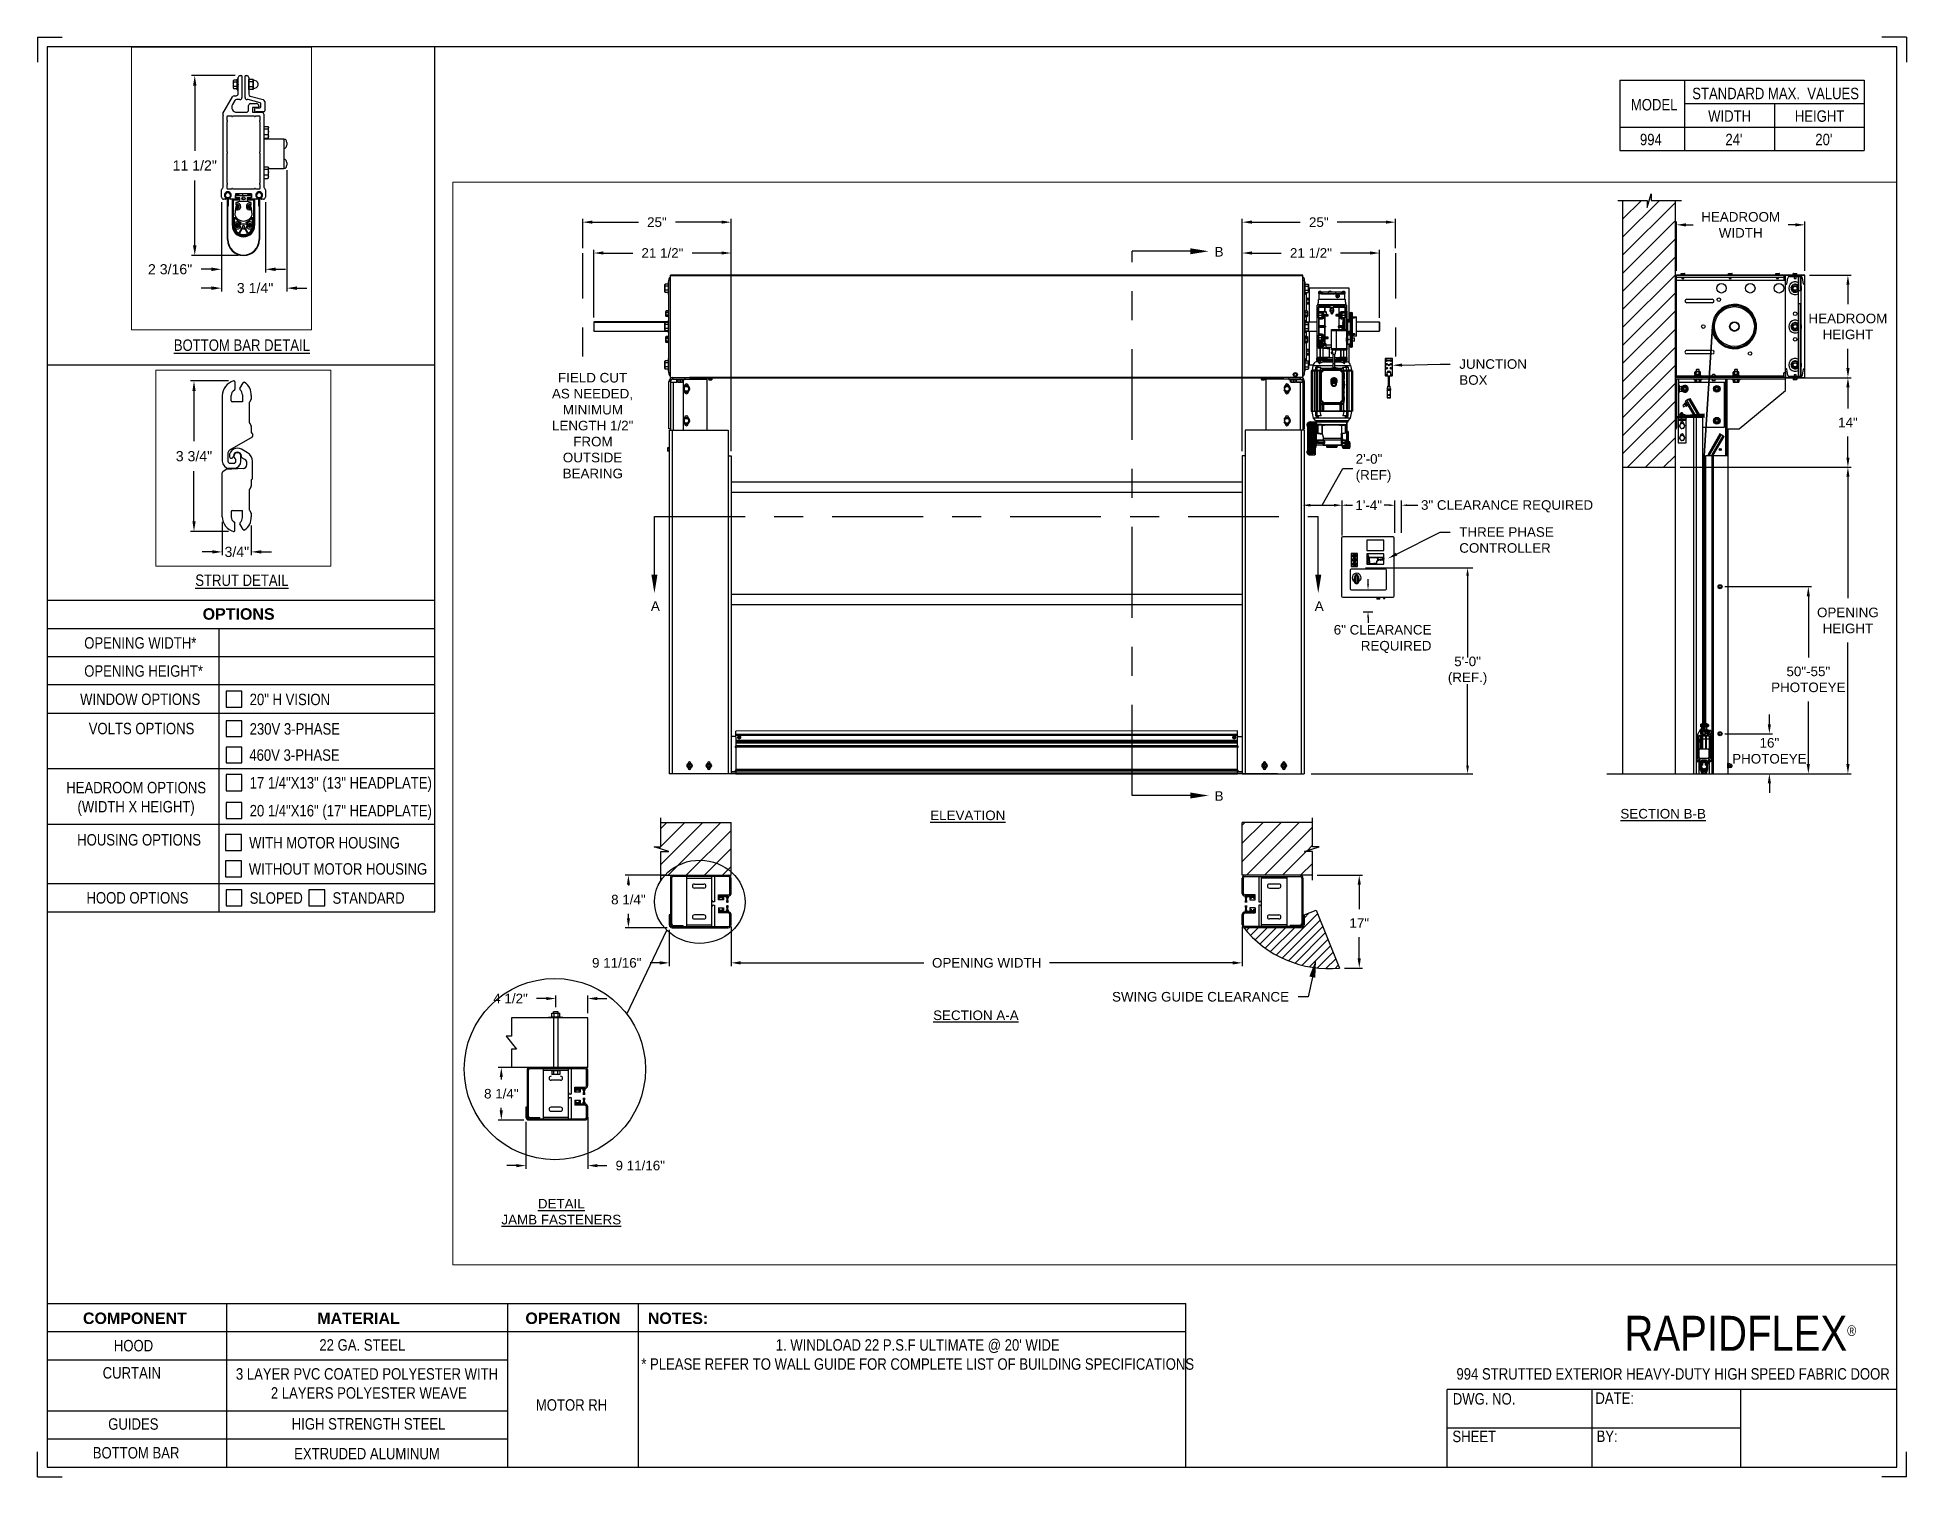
# Paper-space layout '994 MOTOR RH 230V OR 460V' of a CAD drawing. Header units: inches. Extents: x 0.1 to 10.9, y 0.1 to 8.4.
# The model-space entities are those that its viewports show. They can reach past a viewport. Long polylines and large blocks are cut down to what shows.
import ezdxf
from ezdxf import colors
from ezdxf.entities.mleader import LeaderData, LeaderLine
from ezdxf.math import Vec2, Vec3

# ---------------------------------------------------------------- set-up
doc = ezdxf.new("R2010")
doc.units = ezdxf.units.IN
doc.header["$LTSCALE"] = 0.25
doc.header["$MEASUREMENT"] = 0
doc.linetypes.add('CENTER', pattern=[2, 1.25, -0.25, 0.25, -0.25])
doc.linetypes.add('PHANTOM2', pattern=[1.25, 0.625, -0.125, 0.125, -0.125, 0.125, -0.125])
for name, color, linetype in [('ANNOTATIONS', 1, 'Continuous'), ('DETAILS', 4, 'Continuous'), ('HIDDEN', 6, 'PHANTOM2'), ('MOTOR LH', 7, 'Continuous'), ('MOTOR RH', 7, 'Continuous'), ('SECTION CUTS', 6, 'CENTER'), ('TITLE BLOCK', 7, 'Continuous')]:
    doc.layers.add(name, color=color, linetype=linetype)
doc.styles.add('ARIAL', font='arial.ttf', dxfattribs={"height": 0.09375})
doc.styles.add('CADdetails-DIMENSIONS', font='ARIALN.TTF', dxfattribs={"height": 2.38})
doc.styles.add('ROMANS', font='Romans', dxfattribs={"height": 0.09375})
doc.styles.get("Standard").update_dxf_attribs({"font": 'romans.shx'})
doc.dimstyles.get("Standard").update_dxf_attribs({"dimscale": 60, "dimtxt": 0.0833, "dimasz": 0.0833, "dimexe": 0.0833, "dimexo": 0.04, "dimgap": 0.09, "dimtad": 0, "dimtih": 1, "dimtoh": 1, "dimdec": 4, "dimzin": 1, "dimdsep": 46, "dimlunit": 4, "dimtxsty": 'Standard', "dimcen": 0.09, "dimclrt": 150, "dimadec": 4, "dimazin": 2, "dimtfac": 1, "dimtdec": 0, "dimtofl": 0, "dimtmove": 0, "dimatfit": 3, "dimfxl": 1, "dimtolj": 1, "dimtzin": 0, "dimlwd": -1, "dimlwe": -1, "dimarcsym": 1})
doc.dimstyles.new('STANDARD$0', dxfattribs={"dimtxt": 0.09375, "dimasz": 0.09375, "dimexe": 0.03125, "dimexo": 0.046875, "dimgap": 0.09, "dimtad": 0, "dimtih": 1, "dimtoh": 1, "dimdec": 4, "dimzin": 0, "dimdsep": 46, "dimtxsty": 'ARIAL', "dimcen": 0.09, "dimadec": 0, "dimazin": 0, "dimtfac": 1, "dimtdec": 4, "dimtofl": 0, "dimtmove": 0, "dimatfit": 1, "dimfxl": 1, "dimtolj": 1, "dimtzin": 0, "dimarcsym": 0})
pattern_1 = [(45, (25.6224, -31.70349), (-0.088388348, 0.088388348), [])]
pattern_2 = [(45, (239.30175, 216.77476), (-0.0883883, 0.0883883), [])]
pattern_3 = [(135, (266.68425, 216.77476), (0.0883883, 0.0883883), [])]
pattern_4 = [(45, (255.96254, 210.57636), (-0.265165, 0.265165), []), (45, (256.13932, 210.57636), (-0.265165, 0.265165), [])]
pattern_5 = [(45, (255.96254, 210.57636), (-0.0883883, 0.0883883), [])]
pattern_6 = [(45, (237.89927, 214.89341), (-0.0883883, 0.0883883), [])]

psp = doc.layouts.new('994 MOTOR RH 230V OR 460V')

# ---------------------------------------------------------------- texts
at = {"layer": 'TITLE BLOCK', "attachment_point": 2, "style": 'CADdetails-DIMENSIONS'}
for s, width, insert, char_height in [('MODEL', 0.28815, (9.45, 8.068), 0.0664), ('STANDARD MAX.  VALUES', 1.75949, (10.155, 8.133), 0.06641), ('WIDTH', 0.42908, (9.888, 8.002), 0.0664), ('HEIGHT', 0.42908, (10.41, 8.002), 0.0664), ('994', 0.29952, (9.431, 7.866), 0.0664)]:
    psp.add_mtext_dynamic_manual_height_columns(s, width=width, gutter_width=1.363, heights=[0], dxfattribs=dict(at, insert=insert, char_height=char_height))
at = {"layer": 'TITLE BLOCK', "style": 'CADdetails-DIMENSIONS'}
for s, insert, char_height, width, attachment_point in [("24'", (9.913, 7.866), 0.0664, 1.75949, 2), ("20'", (10.435, 7.866), 0.0664, 1.75949, 2), ('{\\LBOTTOM BAR DETAIL}', (1.254, 6.672), 0.06641, 1.75949, 2), ('{\\LSTRUT DETAIL}', (1.254, 5.307), 0.06641, 1.75949, 2), ('{\\fArial|b1|i0|c0|p34;OPTIONS}', (1.235, 5.111), 0.06641, 1.75949, 2), ('OPENING WIDTH*', (0.339, 4.943), 0.06641, 1.30693, 1), ('OPENING HEIGHT*', (0.339, 4.78), 0.06641, 1.30693, 1), ('WINDOW OPTIONS', (0.315, 4.616), 0.06641, 1.30693, 1), ('20" H VISION', (1.299, 4.615), 0.06641, 1.23928, 1), ('VOLTS OPTIONS', (0.365, 4.446), 0.06641, 1.30693, 1), ('230V 3-PHASE ', (1.299, 4.444), 0.06641, 1.53035, 1), ('460V 3-PHASE', (1.297, 4.292), 0.06641, 1.53035, 1), ('17 1/4"X13" (13" HEADPLATE)', (1.299, 4.131), 0.06641, 1.23928, 1), ('\\pi0.2526;HEADROOM OPTIONS\\P\\pi0.31792;(WIDTH X HEIGHT)', (-0.018, 4.103), 0.06641, 1.30693, 1), ('20 1/4"X16" (17" HEADPLATE)', (1.299, 3.969), 0.06641, 1.23928, 1), ('HOUSING OPTIONS', (0.298, 3.8), 0.06641, 1.30693, 1), ('WITH MOTOR HOUSING', (1.296, 3.783), 0.06641, 1.23928, 1), ('WITHOUT MOTOR HOUSING', (1.294, 3.631), 0.06641, 1.53035, 1), ('HOOD OPTIONS', (0.352, 3.463), 0.06641, 1.30693, 1), ('SLOPED', (1.299, 3.462), 0.0664, 1.23928, 1), ('STANDARD', (1.78, 3.462), 0.0664, 1.23928, 1), ('{\\fArial|b1|i0|c0|p34;COMPONENT}', (0.633, 1.022), 0.06641, 1.75949, 2), ('{\\fArial|b1|i0|c0|p34;MATERIAL}', (1.931, 1.022), 0.06641, 1.75949, 2), ('{\\fArial|b1|i0|c0|p34;OPERATION}', (3.175, 1.022), 0.06641, 1.75949, 2), ('{\\fArial|b1|i0|c0|p34;NOTES:}', (3.785, 1.022), 0.06641, 1.75949, 2), ('\\A1;RAPIDFLEX{\\H0.30337x;\\S® ^ ;}', (10.642, 1.003), 0.20312, 2.03069, 3), ('22 GA. STEEL', (1.953, 0.867), 0.06641, 1.75949, 2), ("1. WINDLOAD 22 P.S.F ULTIMATE @ 20' WIDE\\P* PLEASE REFER TO WALL GUIDE FOR COMPLETE LIST OF BUILDING SPECIFICATIONS", (5.176, 0.867), 0.06641, 3.11182, 2), ('HOOD', (0.625, 0.863), 0.0664, 1.75949, 2), ('CURTAIN', (0.615, 0.705), 0.0664, 1.75949, 2), ('3 LAYER PVC COATED POLYESTER WITH\\P 2 LAYERS POLYESTER WEAVE', (1.98, 0.699), 0.06641, 1.75949, 2), ('994 STRUTTED EXTERIOR HEAVY-DUTY HIGH SPEED FABRIC DOOR', (9.56, 0.699), 0.06641, 2.91307, 2), ('DWG. NO.', (8.463, 0.554), 0.0664, 1.75949, 2), ('DATE:', (9.221, 0.558), 0.0664, 1.75949, 2), ('\\P\\PMOTOR RH', (3.167, 0.74), 0.0664, 1.75949, 2), ('GUIDES', (0.624, 0.408), 0.0664, 1.75949, 2), ('HIGH STRENGTH STEEL', (1.989, 0.409), 0.06641, 1.75949, 2), ('SHEET', (8.406, 0.336), 0.0664, 1.75949, 2), ('BY:', (9.177, 0.337), 0.0664, 1.75949, 2), ('BOTTOM BAR', (0.64, 0.241), 0.0664, 1.75949, 2), ('EXTRUDED ALUMINUM', (1.98, 0.236), 0.06641, 1.75949, 2)]:
    psp.add_mtext(s, dxfattribs=dict(at, insert=insert, char_height=char_height, width=width, attachment_point=attachment_point))

msp = doc.modelspace()

# ---------------------------------------------------------------- texts
at = {"layer": 'ANNOTATIONS', "char_height": 0.09375, "style": 'ARIAL'}
for s, insert, width, attachment_point in [('\\pi0.06301;FIELD CUT \\P\\pi0.00385;AS NEEDED, \\P\\pi0.10988;MINIMUM \\P\\pi0.00446;LENGTH 1/2" \\P\\pi0.21223;FROM \\P\\pi0.1103;OUTSIDE \\P\\pi0.10883;BEARING', (248.7363, 224.3379), 0.7893601, 1), ('{\\LELEVATION}', (252.8081, 220.05458), 3.0834986, 2), ('{\\LSECTION B-B}', (259.61064, 220.07055), 1.3823677, 2), ('{\\LSECTION A-A}', (252.88748, 218.09785), 1.3823677, 2), ('{\\LDETAIL\\PJAMB FASTENERS}', (248.83177, 216.25432), 1.3823677, 2)]:
    msp.add_mtext(s, dxfattribs=dict(at, insert=insert, width=width, attachment_point=attachment_point))
for s, insert, attachment_point in [('2\'-0"\\P(REF)', (256.6026, 223.40365), 4), ('1\'-4"', (256.5996, 223.04273), 4), ('3" CLEARANCE REQUIRED', (258.92537, 223.03212), 6), ('6" CLEARANCE\\PREQUIRED', (257.34419, 221.73308), 6), ('5\'-0"\\P(REF.)', (257.69739, 221.42219), 5)]:
    msp.add_mtext(s, dxfattribs=dict(at, insert=insert, attachment_point=attachment_point))
at = {"layer": 'SECTION CUTS', "style": 'ARIAL'}
for s, p in [('B', (255.22287, 225.47656)), ('A', (249.7082, 222.00926)), ('A', (256.2022, 222.00926)), ('B', (255.22287, 220.15014))]:
    msp.add_text(s, height=0.09375, dxfattribs=at).set_placement(p)

# ---------------------------------------------------------------- blocks, each defined once
blk = doc.blocks.new('*D110')
at = {"layer": 'ANNOTATIONS', "color": 0, "lineweight": -2, "transparency": 16777216}
for p, q in [((249.888, 218.888), (249.888, 218.533)), ((250.493, 218.888), (250.493, 218.533)), ((249.794, 218.564), (249.7, 218.564)), ((250.587, 218.564), (250.68, 218.564))]:
    blk.add_line(p, q, dxfattribs=at)
at = {"layer": 'ANNOTATIONS', "color": 0, "transparency": 16777216}
for points in [[(249.794, 218.58), (249.794, 218.548), (249.888, 218.564)], [(250.587, 218.58), (250.587, 218.548), (250.493, 218.564)]]:
    blk.add_solid(points, dxfattribs=at)
at = {"layer": 'defpoints', "color": 0, "transparency": 16777216}
for p in [(249.888, 218.935), (250.493, 218.935), (249.888, 218.564)]:
    blk.add_point(p, dxfattribs=at)
at = {"layer": 'ANNOTATIONS', "color": 0, "transparency": 16777216, "insert": (249.374, 218.564), "char_height": 0.09375, "attachment_point": 5, "style": 'ARIAL'}
blk.add_mtext('\\A1;9 11/16"', dxfattribs=at)
blk = doc.blocks.new('*D111')
at = {"layer": 'ANNOTATIONS', "color": 0, "lineweight": -2, "transparency": 16777216}
for p, q in [((249.859, 219.422), (249.457, 219.422)), ((249.488, 219.328), (249.488, 219.321)), ((249.488, 219.001), (249.488, 219.044)), ((249.868, 218.908), (249.457, 218.908))]:
    blk.add_line(p, q, dxfattribs=at)
at = {"layer": 'ANNOTATIONS', "color": 0, "transparency": 16777216}
for points in [[(249.473, 219.328), (249.504, 219.328), (249.488, 219.422)], [(249.473, 219.001), (249.504, 219.001), (249.488, 218.908)]]:
    blk.add_solid(points, dxfattribs=at)
at = {"layer": 'defpoints', "color": 0, "transparency": 16777216}
for p in [(249.905, 219.422), (249.488, 218.908), (249.915, 218.908)]:
    blk.add_point(p, dxfattribs=at)
at = {"layer": 'ANNOTATIONS', "color": 0, "transparency": 16777216, "insert": (249.488, 219.183), "char_height": 0.0938, "attachment_point": 5, "style": 'ARIAL'}
blk.add_mtext('\\A1;8 1/4"', dxfattribs=at)
blk = doc.blocks.new('*D112')
at = {"layer": 'ANNOTATIONS', "color": 0, "lineweight": -2, "transparency": 16777216}
for p, q in [((249.041, 225.558), (249.041, 225.845)), ((249.134, 225.813), (249.586, 225.813)), ((250.399, 225.813), (249.948, 225.813)), ((250.493, 223.573), (250.493, 225.845))]:
    blk.add_line(p, q, dxfattribs=at)
at = {"layer": 'ANNOTATIONS', "color": 0, "transparency": 16777216}
for points in [[(249.134, 225.829), (249.134, 225.798), (249.041, 225.813)], [(250.399, 225.829), (250.399, 225.798), (250.493, 225.813)]]:
    blk.add_solid(points, dxfattribs=at)
at = {"layer": 'defpoints', "color": 0, "transparency": 16777216}
for p in [(249.041, 225.813), (249.041, 225.511), (250.493, 223.526)]:
    blk.add_point(p, dxfattribs=at)
at = {"layer": 'ANNOTATIONS', "color": 0, "transparency": 16777216, "insert": (249.767, 225.813), "char_height": 0.0938, "attachment_point": 5, "style": 'ARIAL'}
blk.add_mtext('\\A1;25"', dxfattribs=at)
blk = doc.blocks.new('*D113')
at = {"layer": 'ANNOTATIONS', "color": 0, "lineweight": -2, "transparency": 16777216}
for p, q in [((255.493, 223.573), (255.493, 225.845)), ((255.587, 225.813), (256.061, 225.813)), ((256.898, 225.813), (256.423, 225.813)), ((256.991, 225.558), (256.991, 225.845))]:
    blk.add_line(p, q, dxfattribs=at)
at = {"layer": 'ANNOTATIONS', "color": 0, "transparency": 16777216}
for points in [[(255.587, 225.829), (255.587, 225.798), (255.493, 225.813)], [(256.898, 225.829), (256.898, 225.798), (256.991, 225.813)]]:
    blk.add_solid(points, dxfattribs=at)
at = {"layer": 'defpoints', "color": 0, "transparency": 16777216}
for p in [(255.493, 225.813), (256.991, 225.511), (255.493, 223.526)]:
    blk.add_point(p, dxfattribs=at)
at = {"layer": 'ANNOTATIONS', "color": 0, "transparency": 16777216, "insert": (256.242, 225.813), "char_height": 0.0938, "attachment_point": 5, "style": 'ARIAL'}
blk.add_mtext('\\A1;25"', dxfattribs=at)
blk = doc.blocks.new('*D114')
at = {"layer": 'ANNOTATIONS', "color": 0, "lineweight": -2, "transparency": 16777216}
for p, q in [((249.149, 224.881), (249.149, 225.542)), ((249.243, 225.511), (249.531, 225.511)), ((250.399, 225.511), (250.111, 225.511)), ((250.493, 223.573), (250.493, 225.542))]:
    blk.add_line(p, q, dxfattribs=at)
at = {"layer": 'ANNOTATIONS', "color": 0, "transparency": 16777216}
for points in [[(249.243, 225.527), (249.243, 225.496), (249.149, 225.511)], [(250.399, 225.527), (250.399, 225.496), (250.493, 225.511)]]:
    blk.add_solid(points, dxfattribs=at)
at = {"layer": 'defpoints', "color": 0, "transparency": 16777216}
for p in [(249.149, 225.511), (249.149, 224.834), (250.493, 223.526)]:
    blk.add_point(p, dxfattribs=at)
at = {"layer": 'ANNOTATIONS', "color": 0, "transparency": 16777216, "insert": (249.821, 225.511), "char_height": 0.09375, "attachment_point": 5, "style": 'ARIAL'}
blk.add_mtext('\\A1;21 1/2"', dxfattribs=at)
blk = doc.blocks.new('*D115')
at = {"layer": 'ANNOTATIONS', "color": 0, "lineweight": -2, "transparency": 16777216}
for p, q in [((255.493, 223.573), (255.493, 225.542)), ((255.587, 225.511), (255.875, 225.511)), ((256.743, 225.511), (256.455, 225.511)), ((256.837, 224.877), (256.837, 225.542))]:
    blk.add_line(p, q, dxfattribs=at)
at = {"layer": 'ANNOTATIONS', "color": 0, "transparency": 16777216}
for points in [[(255.587, 225.527), (255.587, 225.496), (255.493, 225.511)], [(256.743, 225.527), (256.743, 225.496), (256.837, 225.511)]]:
    blk.add_solid(points, dxfattribs=at)
at = {"layer": 'defpoints', "color": 0, "transparency": 16777216}
for p in [(256.837, 225.511), (256.837, 224.83), (255.493, 223.526)]:
    blk.add_point(p, dxfattribs=at)
at = {"layer": 'ANNOTATIONS', "color": 0, "transparency": 16777216, "insert": (256.165, 225.511), "char_height": 0.09375, "attachment_point": 5, "style": 'ARIAL'}
blk.add_mtext('\\A1;21 1/2"', dxfattribs=at)
blk = doc.blocks.new('*D116')
at = {"layer": 'ANNOTATIONS', "color": 0, "lineweight": -2, "transparency": 16777216}
for p, q in [((260.65, 220.9), (260.65, 220.994)), ((260.214, 220.806), (260.681, 220.806)), ((260.287, 220.415), (260.681, 220.415)), ((260.65, 220.321), (260.65, 220.228))]:
    blk.add_line(p, q, dxfattribs=at)
at = {"layer": 'ANNOTATIONS', "color": 0, "transparency": 16777216}
for points in [[(260.634, 220.9), (260.665, 220.9), (260.65, 220.806)], [(260.634, 220.321), (260.665, 220.321), (260.65, 220.415)]]:
    blk.add_solid(points, dxfattribs=at)
at = {"layer": 'defpoints', "color": 0, "transparency": 16777216}
for p in [(260.167, 220.806), (260.65, 220.806), (260.24, 220.415)]:
    blk.add_point(p, dxfattribs=at)
at = {"layer": 'ANNOTATIONS', "color": 0, "transparency": 16777216, "insert": (260.65, 220.639), "char_height": 0.0938, "attachment_point": 5, "style": 'ARIAL'}
blk.add_mtext('\\A1;16"\\PPHOTOEYE', dxfattribs=at)
blk = doc.blocks.new('*D117')
at = {"layer": 'ANNOTATIONS', "color": 0, "lineweight": -2, "transparency": 16777216}
for p, q in [((260.214, 222.246), (261.062, 222.246)), ((261.031, 222.152), (261.031, 221.554)), ((261.031, 220.509), (261.031, 221.121)), ((260.287, 220.415), (261.062, 220.415))]:
    blk.add_line(p, q, dxfattribs=at)
at = {"layer": 'ANNOTATIONS', "color": 0, "transparency": 16777216}
for points in [[(261.015, 222.152), (261.046, 222.152), (261.031, 222.246)], [(261.015, 220.509), (261.046, 220.509), (261.031, 220.415)]]:
    blk.add_solid(points, dxfattribs=at)
at = {"layer": 'defpoints', "color": 0, "transparency": 16777216}
for p in [(260.167, 222.246), (261.031, 222.246), (260.24, 220.415)]:
    blk.add_point(p, dxfattribs=at)
at = {"layer": 'ANNOTATIONS', "color": 0, "transparency": 16777216, "insert": (261.031, 221.338), "char_height": 0.09375, "attachment_point": 5, "style": 'ARIAL'}
blk.add_mtext('\\A1;50"-55"\\PPHOTOEYE', dxfattribs=at)
blk = doc.blocks.new('*D140')
at = {"layer": 'ANNOTATIONS', "color": 0, "lineweight": -2, "transparency": 16777216}
for p, q in [((260.853, 224.291), (261.449, 224.291)), ((261.418, 224.198), (261.418, 223.99)), ((261.418, 223.509), (261.418, 223.716)), ((259.777, 223.415), (261.449, 223.415))]:
    blk.add_line(p, q, dxfattribs=at)
at = {"layer": 'ANNOTATIONS', "color": 0, "transparency": 16777216}
for points in [[(261.403, 224.198), (261.434, 224.198), (261.418, 224.291)], [(261.403, 223.509), (261.434, 223.509), (261.418, 223.415)]]:
    blk.add_solid(points, dxfattribs=at)
at = {"layer": 'defpoints', "color": 0, "transparency": 16777216}
for p in [(260.806, 224.291), (259.73, 223.415), (261.418, 223.415)]:
    blk.add_point(p, dxfattribs=at)
at = {"layer": 'ANNOTATIONS', "color": 0, "transparency": 16777216, "insert": (261.418, 223.853), "char_height": 0.0938, "attachment_point": 5, "style": 'ARIAL'}
blk.add_mtext('\\A1;14"', dxfattribs=at)
blk = doc.blocks.new('*D141')
at = {"layer": 'ANNOTATIONS', "color": 0, "lineweight": -2, "transparency": 16777216}
for p, q in [((259.74, 225.338), (259.74, 225.818)), ((260.998, 225.338), (260.998, 225.818)), ((259.833, 225.787), (259.903, 225.787)), ((260.904, 225.787), (260.834, 225.787))]:
    blk.add_line(p, q, dxfattribs=at)
at = {"layer": 'ANNOTATIONS', "color": 0, "transparency": 16777216}
for points in [[(259.833, 225.802), (259.833, 225.771), (259.74, 225.787)], [(260.904, 225.802), (260.904, 225.771), (260.998, 225.787)]]:
    blk.add_solid(points, dxfattribs=at)
at = {"layer": 'defpoints', "color": 0, "transparency": 16777216}
for p in [(260.998, 225.787), (259.74, 225.291), (260.998, 225.291)]:
    blk.add_point(p, dxfattribs=at)
at = {"layer": 'ANNOTATIONS', "color": 0, "transparency": 16777216, "insert": (260.369, 225.787), "char_height": 0.09375, "attachment_point": 5, "style": 'ARIAL'}
blk.add_mtext('\\A1;HEADROOM\\PWIDTH', dxfattribs=at)
blk = doc.blocks.new('*D142')
at = {"layer": 'ANNOTATIONS', "color": 0, "lineweight": -2, "transparency": 16777216}
for p, q in [((261.042, 225.293), (261.449, 225.293)), ((261.418, 225.2), (261.418, 225.01)), ((261.418, 224.385), (261.418, 224.575)), ((260.855, 224.291), (261.449, 224.291))]:
    blk.add_line(p, q, dxfattribs=at)
at = {"layer": 'ANNOTATIONS', "color": 0, "transparency": 16777216}
for points in [[(261.403, 225.2), (261.434, 225.2), (261.418, 225.293)], [(261.403, 224.385), (261.434, 224.385), (261.418, 224.291)]]:
    blk.add_solid(points, dxfattribs=at)
at = {"layer": 'defpoints', "color": 0, "transparency": 16777216}
for p in [(260.996, 225.293), (260.808, 224.291), (261.418, 224.291)]:
    blk.add_point(p, dxfattribs=at)
at = {"layer": 'ANNOTATIONS', "color": 0, "transparency": 16777216, "insert": (261.418, 224.792), "char_height": 0.09375, "attachment_point": 5, "style": 'ARIAL'}
blk.add_mtext('\\A1;HEADROOM\\PHEIGHT', dxfattribs=at)
blk = doc.blocks.new('*D143')
at = {"layer": 'ANNOTATIONS', "color": 0, "linetype": 'ByBlock', "lineweight": -2, "transparency": 16777216}
for p, q in [((256.227, 219.422), (256.669, 219.422)), ((256.638, 219.328), (256.638, 219.091)), ((256.638, 218.607), (256.638, 218.817)), ((256.492, 218.513), (256.669, 218.513))]:
    blk.add_line(p, q, dxfattribs=at)
at = {"layer": 'ANNOTATIONS', "color": 0, "transparency": 16777216}
for points in [[(256.622, 219.328), (256.653, 219.328), (256.638, 219.422)], [(256.622, 218.607), (256.653, 218.607), (256.638, 218.513)]]:
    blk.add_solid(points, dxfattribs=at)
at = {"layer": 'defpoints', "color": 0, "transparency": 16777216}
for p in [(256.18, 219.422), (256.638, 219.422), (256.445, 218.513)]:
    blk.add_point(p, dxfattribs=at)
at = {"layer": 'ANNOTATIONS', "color": 0, "transparency": 16777216, "insert": (256.638, 218.954), "char_height": 0.0938, "attachment_point": 5, "style": 'ARIAL'}
blk.add_mtext('\\A1;17"', dxfattribs=at)
blk = doc.blocks.new('*D144')
at = {"layer": 'ANNOTATIONS', "color": 0, "lineweight": -2, "transparency": 16777216}
for p, q in [((259.824, 223.415), (261.449, 223.415)), ((261.418, 223.321), (261.418, 222.133)), ((261.418, 220.509), (261.418, 221.698)), ((259.84, 220.415), (261.449, 220.415))]:
    blk.add_line(p, q, dxfattribs=at)
at = {"layer": 'ANNOTATIONS', "color": 0, "transparency": 16777216}
for points in [[(261.403, 223.321), (261.434, 223.321), (261.418, 223.415)], [(261.403, 220.509), (261.434, 220.509), (261.418, 220.415)]]:
    blk.add_solid(points, dxfattribs=at)
at = {"layer": 'defpoints', "color": 0, "transparency": 16777216}
for p in [(259.777, 223.415), (259.794, 220.415), (261.418, 220.415)]:
    blk.add_point(p, dxfattribs=at)
at = {"layer": 'ANNOTATIONS', "color": 0, "transparency": 16777216, "insert": (261.418, 221.915), "char_height": 0.09375, "attachment_point": 5, "style": 'ARIAL'}
blk.add_mtext('\\A1;OPENING \\PHEIGHT', dxfattribs=at)
blk = doc.blocks.new('*D145')
at = {"layer": 'ANNOTATIONS', "color": 0, "lineweight": -2, "transparency": 16777216}
for p, q in [((250.493, 218.917), (250.493, 218.533)), ((255.493, 218.917), (255.493, 218.533)), ((250.587, 218.564), (252.377, 218.564)), ((255.399, 218.564), (253.609, 218.564))]:
    blk.add_line(p, q, dxfattribs=at)
at = {"layer": 'ANNOTATIONS', "color": 0, "transparency": 16777216}
for points in [[(250.587, 218.58), (250.587, 218.548), (250.493, 218.564)], [(255.399, 218.58), (255.399, 218.548), (255.493, 218.564)]]:
    blk.add_solid(points, dxfattribs=at)
at = {"layer": 'defpoints', "color": 0, "transparency": 16777216}
for p in [(250.493, 218.964), (255.493, 218.964), (255.493, 218.564)]:
    blk.add_point(p, dxfattribs=at)
at = {"layer": 'ANNOTATIONS', "color": 0, "transparency": 16777216, "insert": (252.993, 218.564), "char_height": 0.09375, "attachment_point": 5, "style": 'ARIAL'}
blk.add_mtext('\\A1;OPENING WIDTH', dxfattribs=at)
blk = doc.blocks.new('*D146')
at = {"layer": 'ANNOTATIONS', "color": 0, "lineweight": -2, "transparency": 16777216}
for p, q in [((246.698, 217.793), (246.346, 217.793)), ((246.377, 217.699), (246.377, 217.233)), ((246.377, 216.49), (246.377, 216.956)), ((246.698, 216.396), (246.346, 216.396))]:
    blk.add_line(p, q, dxfattribs=at)
at = {"layer": 'ANNOTATIONS', "color": 0, "transparency": 16777216}
for points in [[(246.362, 217.699), (246.393, 217.699), (246.377, 217.793)], [(246.362, 216.49), (246.393, 216.49), (246.377, 216.396)]]:
    blk.add_solid(points, dxfattribs=at)
at = {"layer": 'defpoints', "color": 0, "transparency": 16777216}
for p in [(246.745, 217.793), (246.377, 216.396), (246.745, 216.396)]:
    blk.add_point(p, dxfattribs=at)
at = {"layer": 'ANNOTATIONS', "color": 0, "transparency": 16777216, "insert": (246.377, 217.094), "char_height": 0.0938, "attachment_point": 5, "style": 'ARIAL'}
blk.add_mtext('\\A1;3 3/4"', dxfattribs=at)
blk = doc.blocks.new('*D147')
at = {"layer": 'ANNOTATIONS', "color": 0, "lineweight": -2, "transparency": 16777216}
for p, q in [((246.64, 216.485), (246.64, 216.174)), ((246.909, 216.451), (246.909, 216.174)), ((246.546, 216.205), (246.452, 216.205)), ((247.003, 216.205), (247.097, 216.205))]:
    blk.add_line(p, q, dxfattribs=at)
at = {"layer": 'ANNOTATIONS', "color": 0, "transparency": 16777216}
for points in [[(246.546, 216.221), (246.546, 216.19), (246.64, 216.205)], [(247.003, 216.221), (247.003, 216.19), (246.909, 216.205)]]:
    blk.add_solid(points, dxfattribs=at)
at = {"layer": 'defpoints', "color": 0, "transparency": 16777216}
for p in [(246.64, 216.532), (246.909, 216.497), (246.909, 216.205)]:
    blk.add_point(p, dxfattribs=at)
at = {"layer": 'ANNOTATIONS', "color": 0, "transparency": 16777216, "insert": (246.775, 216.205), "char_height": 0.0938, "attachment_point": 5, "style": 'ARIAL'}
blk.add_mtext('\\A1;3/4"', dxfattribs=at)
blk = doc.blocks.new('*D104')
at = {"layer": 'ANNOTATIONS', "color": 0, "lineweight": -2, "transparency": 16777216}
for p, q in [((244.973, 218.1), (244.567, 218.1)), ((244.598, 218.007), (244.598, 217.403)), ((244.598, 216.523), (244.598, 217.126)), ((245.004, 216.429), (244.567, 216.429))]:
    blk.add_line(p, q, dxfattribs=at)
at = {"layer": 'ANNOTATIONS', "color": 0, "transparency": 16777216}
for points in [[(244.582, 218.007), (244.614, 218.007), (244.598, 218.1)], [(244.582, 216.523), (244.614, 216.523), (244.598, 216.429)]]:
    blk.add_solid(points, dxfattribs=at)
at = {"layer": 'defpoints', "color": 0, "transparency": 16777216}
for p in [(245.02, 218.1), (244.598, 216.429), (245.051, 216.429)]:
    blk.add_point(p, dxfattribs=at)
at = {"layer": 'ANNOTATIONS', "color": 0, "transparency": 16777216, "insert": (244.598, 217.265), "char_height": 0.09375, "attachment_point": 5, "style": 'ARIAL'}
blk.add_mtext('\\A1;11 1/2"', dxfattribs=at)
blk = doc.blocks.new('*D105')
at = {"layer": 'ANNOTATIONS', "color": 0, "lineweight": -2, "transparency": 16777216}
for p, q in [((244.847, 216.924), (244.847, 216.27)), ((245.255, 216.924), (245.255, 216.27)), ((244.753, 216.301), (244.659, 216.301)), ((245.348, 216.301), (245.442, 216.301))]:
    blk.add_line(p, q, dxfattribs=at)
at = {"layer": 'ANNOTATIONS', "color": 0, "transparency": 16777216}
for points in [[(244.753, 216.317), (244.753, 216.285), (244.847, 216.301)], [(245.348, 216.317), (245.348, 216.285), (245.255, 216.301)]]:
    blk.add_solid(points, dxfattribs=at)
at = {"layer": 'defpoints', "color": 0, "transparency": 16777216}
for p in [(244.847, 216.971), (245.255, 216.971), (244.847, 216.301)]:
    blk.add_point(p, dxfattribs=at)
at = {"layer": 'ANNOTATIONS', "color": 0, "transparency": 16777216, "insert": (244.369, 216.301), "char_height": 0.09375, "attachment_point": 5, "style": 'ARIAL'}
blk.add_mtext('\\A1;2 3/16"', dxfattribs=at)
blk = doc.blocks.new('*D106')
at = {"layer": 'ANNOTATIONS', "color": 0, "lineweight": -2, "transparency": 16777216}
for p, q in [((245.453, 217.221), (245.453, 216.095)), ((244.847, 216.924), (244.847, 216.095)), ((244.753, 216.126), (244.659, 216.126)), ((245.547, 216.126), (245.64, 216.126))]:
    blk.add_line(p, q, dxfattribs=at)
at = {"layer": 'ANNOTATIONS', "color": 0, "transparency": 16777216}
for points in [[(244.753, 216.142), (244.753, 216.11), (244.847, 216.126)], [(245.547, 216.142), (245.547, 216.11), (245.453, 216.126)]]:
    blk.add_solid(points, dxfattribs=at)
at = {"layer": 'defpoints', "color": 0, "transparency": 16777216}
for p in [(245.453, 217.268), (244.847, 216.971), (244.847, 216.126)]:
    blk.add_point(p, dxfattribs=at)
at = {"layer": 'ANNOTATIONS', "color": 0, "transparency": 16777216, "insert": (245.158, 216.126), "char_height": 0.0938, "attachment_point": 5, "style": 'ARIAL'}
blk.add_mtext('\\A1;3 1/4"', dxfattribs=at)
blk = doc.blocks.new('*D107')
at = {"layer": 'ANNOTATIONS', "color": 0, "lineweight": -2, "transparency": 16777216}
for p, q in [((248.485, 217.007), (248.485, 216.548)), ((249.091, 217.007), (249.091, 216.548)), ((248.391, 216.58), (248.298, 216.58)), ((249.184, 216.58), (249.278, 216.58))]:
    blk.add_line(p, q, dxfattribs=at)
at = {"layer": 'ANNOTATIONS', "color": 0, "transparency": 16777216}
for points in [[(248.391, 216.595), (248.391, 216.564), (248.485, 216.58)], [(249.184, 216.595), (249.184, 216.564), (249.091, 216.58)]]:
    blk.add_solid(points, dxfattribs=at)
at = {"layer": 'defpoints', "color": 0, "transparency": 16777216}
for p in [(248.485, 217.054), (249.091, 217.054), (248.485, 216.58)]:
    blk.add_point(p, dxfattribs=at)
at = {"layer": 'ANNOTATIONS', "color": 0, "transparency": 16777216, "insert": (249.604, 216.58), "char_height": 0.09375, "attachment_point": 5, "style": 'ARIAL'}
blk.add_mtext('\\A1;9 11/16"', dxfattribs=at)
blk = doc.blocks.new('*D108')
at = {"layer": 'ANNOTATIONS', "color": 0, "lineweight": -2, "transparency": 16777216}
for p, q in [((248.456, 217.54), (248.213, 217.54)), ((248.245, 217.446), (248.245, 217.422)), ((248.245, 217.12), (248.245, 217.145)), ((248.466, 217.026), (248.213, 217.026))]:
    blk.add_line(p, q, dxfattribs=at)
at = {"layer": 'ANNOTATIONS', "color": 0, "transparency": 16777216}
for points in [[(248.229, 217.446), (248.26, 217.446), (248.245, 217.54)], [(248.229, 217.12), (248.26, 217.12), (248.245, 217.026)]]:
    blk.add_solid(points, dxfattribs=at)
at = {"layer": 'defpoints', "color": 0, "transparency": 16777216}
for p in [(248.503, 217.54), (248.245, 217.026), (248.512, 217.026)]:
    blk.add_point(p, dxfattribs=at)
at = {"layer": 'ANNOTATIONS', "color": 0, "transparency": 16777216, "insert": (248.245, 217.283), "char_height": 0.0938, "attachment_point": 5, "style": 'ARIAL'}
blk.add_mtext('\\A1;8 1/4"', dxfattribs=at)
blk = doc.blocks.new('*D109')
at = {"layer": 'ANNOTATIONS', "color": 0, "lineweight": -2, "transparency": 16777216}
for p, q in [((248.684, 218.215), (248.59, 218.215)), ((248.778, 218.131), (248.778, 218.246)), ((249.091, 218.072), (249.091, 218.246)), ((249.184, 218.215), (249.278, 218.215))]:
    blk.add_line(p, q, dxfattribs=at)
at = {"layer": 'ANNOTATIONS', "color": 0, "transparency": 16777216}
for points in [[(248.684, 218.23), (248.684, 218.199), (248.778, 218.215)], [(249.184, 218.23), (249.184, 218.199), (249.091, 218.215)]]:
    blk.add_solid(points, dxfattribs=at)
at = {"layer": 'defpoints', "color": 0, "transparency": 16777216}
for p in [(249.091, 218.215), (248.778, 218.084), (249.091, 218.025)]:
    blk.add_point(p, dxfattribs=at)
at = {"layer": 'ANNOTATIONS', "color": 0, "transparency": 16777216, "insert": (248.335, 218.215), "char_height": 0.0938, "attachment_point": 5, "style": 'ARIAL'}
blk.add_mtext('\\A1;4 1/2"', dxfattribs=at)

# ---------------------------------------------------------------- dimensions: what is measured, and where the dimension line sits
at = {"layer": 'ANNOTATIONS'}
for base, p1, p2, text, picture, middle in [((249.0406, 225.81329), (250.493, 223.52586), (249.0406, 225.51114), '25"', '*D112', (249.7668, 225.81329)), ((255.493, 225.81329), (256.99145, 225.51114), (255.493, 223.5258), '25"', '*D113', (256.24222, 225.81329)), ((260.99758, 225.78666), (259.73956, 225.29136), (260.99758, 225.29136), 'HEADROOM\\PWIDTH', '*D141', (260.36857, 225.78666)), ((249.88753, 218.56395), (250.493, 218.93485), (249.88753, 218.93485), '9 11/16"', '*D110', (249.37409, 218.56395)), ((249.09052, 218.2147), (248.77797, 218.0845), (249.09052, 218.02527), '4 1/2"', '*D109', (248.33548, 218.2147)), ((244.84687, 216.12593), (245.45291, 217.26778), (244.84687, 216.97068), '3 1/4"', '*D106', (245.15778, 216.12593)), ((244.84687, 216.30112), (245.25468, 216.97068), (244.84687, 216.97068), '2 3/16"', '*D105', (244.36904, 216.30112)), ((248.48505, 216.57952), (249.09052, 217.0535), (248.48505, 217.0535), '9 11/16"', '*D107', (249.60396, 216.57952)), ((246.90929, 216.20521), (246.63975, 216.53191), (246.90929, 216.49745), '3/4"', '*D147', (246.77452, 216.20521))]:
    dim = msp.add_linear_dim(base=base, p1=p1, p2=p2, text=text, dimstyle='STANDARD$0', dxfattribs=at)
    dim.commit()
    dim.dimension.update_dxf_attribs({"geometry": picture, "text_midpoint": middle, "dimtype": 160})
for base, p1, p2, text, picture, middle in [((249.14925, 225.51114), (250.493, 223.52586), (249.14925, 224.83439), '21 1/2"', '*D114', (249.82112, 225.51114)), ((256.83675, 225.51114), (255.493, 223.5258), (256.83675, 224.82963), '21 1/2"', '*D115', (256.16487, 225.51114)), ((255.49293, 218.56395), (250.49307, 218.96377), (255.49293, 218.96377), 'OPENING WIDTH', '*D145', (252.993, 218.56395))]:
    dim = msp.add_linear_dim(base=base, p1=p1, p2=p2, text=text, dimstyle='STANDARD$0', dxfattribs=at)
    dim.commit()
    dim.dimension.update_dxf_attribs({"geometry": picture, "text_midpoint": middle})
for base, p1, p2, text, picture, middle in [((261.41822, 224.29136), (260.99552, 225.29342), (260.80802, 224.29136), 'HEADROOM\\PHEIGHT', '*D142', (261.41822, 224.79239)), ((261.0307, 222.24559), (260.24015, 220.41511), (260.1674, 222.24559), '50"-55"\\PPHOTOEYE', '*D117', (261.0307, 221.33766)), ((260.64965, 220.80627), (260.24015, 220.41511), (260.1674, 220.80627), '16"\\PPHOTOEYE', '*D116', (260.64965, 220.63871)), ((249.48841, 218.90751), (249.9055, 219.42157), (249.91487, 218.90751), '8 1/4"', '*D111', (249.48841, 219.18276)), ((246.37724, 216.39575), (246.74522, 217.79307), (246.74522, 216.39575), '3 3/4"', '*D146', (246.37724, 217.09441)), ((248.24463, 217.02616), (248.50302, 217.54022), (248.5124, 217.02616), '8 1/4"', '*D108', (248.24463, 217.28319))]:
    dim = msp.add_linear_dim(base=base, p1=p1, p2=p2, angle=90, text=text, dimstyle='STANDARD$0', dxfattribs=at)
    dim.commit()
    dim.dimension.update_dxf_attribs({"geometry": picture, "text_midpoint": middle, "dimtype": 160})
for base, p1, p2, text, picture, middle in [((261.41822, 223.41511), (260.80596, 224.29136), (259.7299, 223.41511), '14"', '*D140', (261.41822, 223.85324)), ((261.41822, 220.41511), (259.77677, 223.41511), (259.79352, 220.41511), 'OPENING \\PHEIGHT', '*D144', (261.41822, 221.91511)), ((244.59804, 216.42937), (245.0203, 218.10037), (245.05059, 216.42937), '11 1/2"', '*D104', (244.59804, 217.26487))]:
    dim = msp.add_linear_dim(base=base, p1=p1, p2=p2, angle=90, text=text, dimstyle='STANDARD$0', dxfattribs=at)
    dim.commit()
    dim.dimension.update_dxf_attribs({"geometry": picture, "text_midpoint": middle})
dim = msp.add_linear_dim(base=(256.63776, 219.42157), p1=(256.44478, 218.51296), p2=(256.1805, 219.42157), angle=90, text='17"', dimstyle='STANDARD$0', override={"dimarcsym": 1}, dxfattribs=at)
dim.commit()
dim.dimension.update_dxf_attribs({"geometry": '*D143', "text_midpoint": (256.63776, 218.95363), "dimtype": 160})

# ---------------------------------------------------------------- hatches: boundary and pattern name
at = {"layer": 'DETAILS'}
h = msp.add_hatch(dxfattribs=at)
h.set_pattern_fill('ANSI31', color=256, style=0)
h.set_pattern_definition(pattern_6)
edge = h.paths.add_edge_path(flags=0)
edge.add_arc((249.05385, 217.1901), 0.00349, -214.275458, 34.275458, ccw=False)
edge.add_line((249.05097, 217.19207), (249.05226, 217.19608))
edge.add_arc((249.04864, 217.19725), 0.00381, 342.104778, 360)
edge.add_line((249.05245, 217.19725), (249.04898, 217.24428))
edge.add_line((249.04898, 217.24428), (249.04889, 217.24428))
edge.add_line((249.04889, 217.24428), (249.05239, 217.19725))
edge.add_arc((249.04864, 217.19725), 0.00375, 342.104778, 360, ccw=False)
edge.add_line((249.0522, 217.1961), (249.05091, 217.1921))
edge.add_arc((249.05385, 217.1901), 0.00356, 145.870136, 394.129864)
edge.add_line((249.0568, 217.1921), (249.0555, 217.1961))
edge.add_arc((249.05907, 217.19725), 0.00375, 180, 197.895222, ccw=False)
edge.add_line((249.05532, 217.19725), (249.05882, 217.24428))
edge.add_line((249.05882, 217.24428), (249.05873, 217.24428))
edge.add_line((249.05873, 217.24428), (249.05526, 217.19725))
edge.add_arc((249.05907, 217.19725), 0.00381, 180, 197.895222)
edge.add_line((249.05544, 217.19608), (249.05674, 217.19207))
h = msp.add_hatch(dxfattribs=at)
h.set_pattern_fill('ANSI31', color=256, style=0)
h.set_pattern_definition(pattern_6)
edge = h.paths.add_edge_path(flags=0)
edge.add_arc((249.05385, 217.1901), 0.00337, -214.578797, 34.578797, ccw=False)
edge.add_line((249.05108, 217.19201), (249.05238, 217.19604))
edge.add_arc((249.04864, 217.19725), 0.00394, 342.104778, 360)
edge.add_line((249.05257, 217.19725), (249.04992, 217.24428))
edge.add_line((249.04992, 217.24428), (249.04983, 217.24428))
edge.add_line((249.04983, 217.24428), (249.05251, 217.19725))
edge.add_arc((249.04864, 217.19725), 0.00387, 342.104778, 360, ccw=False)
edge.add_line((249.05232, 217.19606), (249.05102, 217.19204))
edge.add_arc((249.05385, 217.1901), 0.00343, 145.57496, 394.42504)
edge.add_line((249.05668, 217.19204), (249.05539, 217.19606))
edge.add_arc((249.05907, 217.19725), 0.00387, 180, 197.895222, ccw=False)
edge.add_line((249.0552, 217.19725), (249.05787, 217.24428))
edge.add_line((249.05787, 217.24428), (249.05779, 217.24428))
edge.add_line((249.05779, 217.24428), (249.05514, 217.19725))
edge.add_arc((249.05907, 217.19725), 0.00394, 180, 197.895222)
edge.add_line((249.05533, 217.19604), (249.05663, 217.19201))
h = msp.add_hatch(dxfattribs=at)
h.set_pattern_fill('ANSI31', color=256, style=0)
h.set_pattern_definition(pattern_6)
edge = h.paths.add_edge_path(flags=0)
edge.add_arc((249.05385, 217.1901), 0.00324, -214.899639, 34.899639, ccw=False)
edge.add_line((249.05119, 217.19196), (249.0525, 217.196))
edge.add_arc((249.04864, 217.19725), 0.00406, 342.104778, 360)
edge.add_line((249.0527, 217.19725), (249.05085, 217.24428))
edge.add_line((249.05085, 217.24428), (249.05077, 217.24428))
edge.add_line((249.05077, 217.24428), (249.05264, 217.19725))
edge.add_arc((249.04864, 217.19725), 0.004, 342.104778, 360, ccw=False)
edge.add_line((249.05244, 217.19602), (249.05114, 217.19199))
edge.add_arc((249.05385, 217.1901), 0.00331, 145.263074, 394.736926)
edge.add_line((249.05657, 217.19199), (249.05527, 217.19602))
edge.add_arc((249.05907, 217.19725), 0.004, 180, 197.895222, ccw=False)
edge.add_line((249.05507, 217.19725), (249.05694, 217.24428))
edge.add_line((249.05694, 217.24428), (249.05686, 217.24428))
edge.add_line((249.05686, 217.24428), (249.05501, 217.19725))
edge.add_arc((249.05907, 217.19725), 0.00406, 180, 197.895222)
edge.add_line((249.05521, 217.196), (249.05651, 217.19196))
h = msp.add_hatch(dxfattribs=at)
h.set_pattern_fill('ANSI31', color=256, style=0)
h.set_pattern_definition(pattern_6)
edge = h.paths.add_edge_path(flags=0)
edge.add_arc((249.05385, 217.1901), 0.00312, -215.239733, 35.239733, ccw=False)
edge.add_line((249.05131, 217.1919), (249.05262, 217.19597))
edge.add_arc((249.04864, 217.19725), 0.00419, 342.104778, 360)
edge.add_line((249.05282, 217.19725), (249.05178, 217.24428))
edge.add_line((249.05178, 217.24428), (249.0517, 217.24428))
edge.add_line((249.0517, 217.24428), (249.05276, 217.19725))
edge.add_arc((249.04864, 217.19725), 0.00413, 342.104778, 360, ccw=False)
edge.add_line((249.05256, 217.19599), (249.05125, 217.19193))
edge.add_arc((249.05385, 217.1901), 0.00318, 144.93284, 395.06716)
edge.add_line((249.05646, 217.19193), (249.05515, 217.19599))
edge.add_arc((249.05907, 217.19725), 0.00412, 180, 197.895222, ccw=False)
edge.add_line((249.05495, 217.19725), (249.05601, 217.24428))
edge.add_line((249.05601, 217.24428), (249.05593, 217.24428))
edge.add_line((249.05593, 217.24428), (249.05489, 217.19725))
edge.add_arc((249.05907, 217.19725), 0.00419, 180, 197.895222)
edge.add_line((249.05509, 217.19597), (249.0564, 217.1919))
h = msp.add_hatch(dxfattribs=at)
h.set_pattern_fill('ANSI31', color=256, style=0)
h.set_pattern_definition(pattern_6)
edge = h.paths.add_edge_path(flags=0)
edge.add_arc((249.05385, 217.1901), 0.00299, -215.601087, 35.601087, ccw=False)
edge.add_line((249.05142, 217.19184), (249.05274, 217.19593))
edge.add_arc((249.04864, 217.19725), 0.00431, 342.104778, 360)
edge.add_line((249.05295, 217.19725), (249.05271, 217.24428))
edge.add_line((249.05271, 217.24428), (249.05263, 217.24428))
edge.add_line((249.05263, 217.24428), (249.05289, 217.19725))
edge.add_arc((249.04864, 217.19725), 0.00425, 342.104778, 360, ccw=False)
edge.add_line((249.05268, 217.19595), (249.05136, 217.19187))
edge.add_arc((249.05385, 217.1901), 0.00306, 144.582384, 395.417616)
edge.add_line((249.05634, 217.19187), (249.05503, 217.19595))
edge.add_arc((249.05907, 217.19725), 0.00425, 180, 197.895222, ccw=False)
edge.add_line((249.05482, 217.19725), (249.05508, 217.24428))
edge.add_line((249.05508, 217.24428), (249.055, 217.24428))
edge.add_line((249.055, 217.24428), (249.05476, 217.19725))
edge.add_arc((249.05907, 217.19725), 0.00431, 180, 197.895222)
edge.add_line((249.05497, 217.19593), (249.05629, 217.19184))
at = {"layer": 'MOTOR RH'}
h = msp.add_hatch(dxfattribs=at)
h.set_pattern_fill('ANSI31', color=256, style=0)
h.set_pattern_definition([(45, (27.30078, -31.70349), (-0.088388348, 0.088388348), [])])
edge = h.paths.add_edge_path()
edge.add_line((259.21427, 226.02602), (259.21427, 223.41511))
edge.add_line((259.21427, 223.41511), (259.7299, 223.41511))
edge.add_line((259.7299, 226.02602), (259.7299, 223.41511))
edge = h.paths.add_edge_path()
edge.add_line((259.16788, 226.02602), (259.45499, 226.02602))
edge.add_line((259.45499, 226.02602), (259.45499, 225.95732))
edge.add_line((259.45499, 225.95732), (259.4934, 226.09068))
edge.add_line((259.4934, 226.09068), (259.4934, 226.02602))
edge.add_line((259.4934, 226.02602), (259.78859, 226.02602))
h = msp.add_hatch(dxfattribs=at)
h.set_pattern_fill('ANSI32', color=256, style=0)
h.set_pattern_definition(pattern_4)
edge = h.paths.add_edge_path(flags=0)
edge.add_line((260.99552, 225.29136), (260.99552, 224.29136))
edge.add_line((260.99552, 224.29136), (260.80802, 224.29136))
edge.add_line((260.80802, 224.29136), (260.80802, 224.35386))
edge.add_line((260.80802, 224.35386), (260.80596, 224.35386))
edge.add_line((260.80596, 224.35386), (260.80596, 224.29136))
edge.add_arc((260.80802, 224.29136), 0.00206, 180, 270)
edge.add_line((260.80802, 224.28931), (260.99552, 224.28931))
edge.add_arc((260.99552, 224.29136), 0.00206, 270, 360)
edge.add_line((260.99758, 224.29136), (260.99758, 225.29136))
edge.add_arc((260.99552, 225.29136), 0.00206, 0, 90)
edge.add_line((260.99552, 225.29342), (259.74161, 225.29342))
edge.add_arc((259.74161, 225.29136), 0.00206, 90, 180)
edge.add_line((259.73956, 225.29136), (259.73956, 225.18199))
edge.add_line((259.73956, 225.18199), (259.74161, 225.18199))
edge.add_line((259.74161, 225.18199), (259.74161, 225.29136))
edge.add_line((259.74161, 225.29136), (260.99552, 225.29136))
h = msp.add_hatch(dxfattribs=at)
h.set_pattern_fill('ANSI32', color=256, style=0)
h.set_pattern_definition(pattern_4)
edge = h.paths.add_edge_path(flags=0)
edge.add_arc((260.30802, 224.79136), 0.20703, 0, 360)
edge = h.paths.add_edge_path(flags=0)
edge.add_arc((260.30802, 224.79136), 0.19531, 0, 360)
h = msp.add_hatch(dxfattribs=at)
h.set_pattern_fill('ANSI32', color=256, style=0)
h.set_pattern_definition(pattern_4)
edge = h.paths.add_edge_path(flags=0)
edge.add_arc((260.9577, 224.31886), 0.01687, 270, 350.537, ccw=False)
edge.add_line((260.9577, 224.30199), (260.84584, 224.30199))
edge.add_arc((260.84584, 224.31886), 0.01688, 189.463, 270, ccw=False)
edge.add_line((260.82919, 224.31609), (260.81949, 224.37427))
edge.add_arc((260.81333, 224.37324), 0.00625, 9.463, 90)
edge.add_line((260.81333, 224.37949), (260.80802, 224.37949))
edge.add_line((260.80802, 224.37949), (260.80802, 224.29136))
edge.add_line((260.80802, 224.29136), (260.99552, 224.29136))
edge.add_line((260.99552, 224.29136), (260.99552, 224.37949))
edge.add_line((260.99552, 224.37949), (260.99021, 224.37949))
edge.add_arc((260.99021, 224.37324), 0.00625, 90, 170.537)
edge.add_line((260.98405, 224.37427), (260.97435, 224.31609))
h = msp.add_hatch(dxfattribs=at)
h.set_pattern_fill('ANSI32', color=256, style=0)
h.set_pattern_definition(pattern_4)
edge = h.paths.add_edge_path(flags=0)
edge.add_line((259.8549, 223.91246), (259.7299, 223.91246))
edge.add_line((259.7299, 223.91246), (259.7299, 223.78746))
edge.add_arc((259.7299, 223.79918), 0.01172, 270, 360)
edge.add_line((259.74161, 223.79918), (259.74161, 223.88902))
edge.add_arc((259.75333, 223.88902), 0.01172, 90, 180, ccw=False)
edge.add_line((259.75333, 223.90074), (259.84318, 223.90074))
edge.add_arc((259.84318, 223.91246), 0.01172, 270, 360)
h = msp.add_hatch(dxfattribs=at)
h.set_pattern_fill('ANSI31', color=256, style=0)
h.set_pattern_definition(pattern_5)
edge = h.paths.add_edge_path(flags=0)
edge.add_arc((259.82609, 223.91442), 0.00381, 90, 107.895222)
edge.add_line((259.82491, 223.91805), (259.8209, 223.91676))
edge.add_arc((259.81893, 223.91964), 0.00349, 55.724542, 304.275458, ccw=False)
edge.add_line((259.8209, 223.92253), (259.82491, 223.92123))
edge.add_arc((259.82609, 223.92486), 0.00381, 252.104778, 270)
edge.add_line((259.82609, 223.92105), (260.01374, 223.9349))
edge.add_line((260.01374, 223.9349), (260.01374, 223.93505))
edge.add_line((260.01374, 223.93505), (259.82609, 223.92111))
edge.add_arc((259.82609, 223.92486), 0.00375, 252.104778, 270, ccw=False)
edge.add_line((259.82493, 223.92129), (259.82093, 223.92258))
edge.add_arc((259.81893, 223.91964), 0.00356, 55.870136, 304.129864)
edge.add_line((259.82093, 223.9167), (259.82493, 223.91799))
edge.add_arc((259.82609, 223.91442), 0.00375, 90, 107.895222, ccw=False)
edge.add_line((259.82609, 223.91817), (260.01374, 223.90423))
edge.add_line((260.01374, 223.90423), (260.01374, 223.90438))
edge.add_line((260.01374, 223.90438), (259.82609, 223.91824))
h = msp.add_hatch(dxfattribs=at)
h.set_pattern_fill('ANSI31', color=256, style=0)
h.set_pattern_definition(pattern_5)
edge = h.paths.add_edge_path(flags=0)
edge.add_arc((259.82609, 223.91442), 0.00394, 90, 107.895222)
edge.add_line((259.82488, 223.91817), (259.82085, 223.91687))
edge.add_arc((259.81893, 223.91964), 0.00337, 55.421203, 304.578797, ccw=False)
edge.add_line((259.82085, 223.92241), (259.82488, 223.92111))
edge.add_arc((259.82609, 223.92486), 0.00394, 252.104778, 270)
edge.add_line((259.82609, 223.92092), (260.01374, 223.93152))
edge.add_line((260.01374, 223.93152), (260.01374, 223.93167))
edge.add_line((260.01374, 223.93167), (259.82609, 223.92099))
edge.add_arc((259.82609, 223.92486), 0.00387, 252.104778, 270, ccw=False)
edge.add_line((259.82489, 223.92117), (259.82087, 223.92247))
edge.add_arc((259.81893, 223.91964), 0.00343, 55.57496, 304.42504)
edge.add_line((259.82087, 223.91681), (259.82489, 223.91811))
edge.add_arc((259.82609, 223.91442), 0.00387, 90, 107.895222, ccw=False)
edge.add_line((259.82609, 223.9183), (260.01374, 223.90762))
edge.add_line((260.01374, 223.90762), (260.01374, 223.90777))
edge.add_line((260.01374, 223.90777), (259.82609, 223.91836))
h = msp.add_hatch(dxfattribs=at)
h.set_pattern_fill('ANSI31', color=256, style=0)
h.set_pattern_definition(pattern_5)
edge = h.paths.add_edge_path(flags=0)
edge.add_arc((259.82609, 223.91442), 0.00406, 90, 107.895222)
edge.add_line((259.82484, 223.91829), (259.82079, 223.91698))
edge.add_arc((259.81893, 223.91964), 0.00324, 55.100361, 304.899639, ccw=False)
edge.add_line((259.82079, 223.9223), (259.82484, 223.92099))
edge.add_arc((259.82609, 223.92486), 0.00406, 252.104778, 270)
edge.add_line((259.82609, 223.9208), (260.01374, 223.92816))
edge.add_line((260.01374, 223.92816), (260.01374, 223.92831))
edge.add_line((260.01374, 223.92831), (259.82609, 223.92086))
edge.add_arc((259.82609, 223.92486), 0.004, 252.104778, 270, ccw=False)
edge.add_line((259.82486, 223.92105), (259.82082, 223.92236))
edge.add_arc((259.81893, 223.91964), 0.00331, 55.263074, 304.736926)
edge.add_line((259.82082, 223.91693), (259.82486, 223.91823))
edge.add_arc((259.82609, 223.91442), 0.004, 90, 107.895222, ccw=False)
edge.add_line((259.82609, 223.91842), (260.01374, 223.91098))
edge.add_line((260.01374, 223.91098), (260.01374, 223.91112))
edge.add_line((260.01374, 223.91112), (259.82609, 223.91849))
h = msp.add_hatch(dxfattribs=at)
h.set_pattern_fill('ANSI31', color=256, style=0)
h.set_pattern_definition(pattern_5)
edge = h.paths.add_edge_path(flags=0)
edge.add_arc((259.82609, 223.91442), 0.00419, 90, 107.895222)
edge.add_line((259.8248, 223.91841), (259.82073, 223.91709))
edge.add_arc((259.81893, 223.91964), 0.00312, 54.760267, 305.239733, ccw=False)
edge.add_line((259.82073, 223.92219), (259.8248, 223.92088))
edge.add_arc((259.82609, 223.92486), 0.00419, 252.104778, 270)
edge.add_line((259.82609, 223.92067), (260.01374, 223.92482))
edge.add_line((260.01374, 223.92482), (260.01374, 223.92497))
edge.add_line((260.01374, 223.92497), (259.82609, 223.92074))
edge.add_arc((259.82609, 223.92486), 0.00412, 252.104778, 270, ccw=False)
edge.add_line((259.82482, 223.92093), (259.82076, 223.92224))
edge.add_arc((259.81893, 223.91964), 0.00318, 54.93284, 305.06716)
edge.add_line((259.82076, 223.91704), (259.82482, 223.91835))
edge.add_arc((259.82609, 223.91442), 0.00413, 90, 107.895222, ccw=False)
edge.add_line((259.82609, 223.91855), (260.01374, 223.91431))
edge.add_line((260.01374, 223.91431), (260.01374, 223.91446))
edge.add_line((260.01374, 223.91446), (259.82609, 223.91861))
h = msp.add_hatch(dxfattribs=at)
h.set_pattern_fill('ANSI31', color=256, style=0)
h.set_pattern_definition(pattern_5)
edge = h.paths.add_edge_path(flags=0)
edge.add_arc((259.82609, 223.91442), 0.00431, 90, 107.895222)
edge.add_line((259.82476, 223.91853), (259.82068, 223.91721))
edge.add_arc((259.81893, 223.91964), 0.00299, 54.398913, 305.601087, ccw=False)
edge.add_line((259.82068, 223.92207), (259.82476, 223.92076))
edge.add_arc((259.82609, 223.92486), 0.00431, 252.104778, 270)
edge.add_line((259.82609, 223.92055), (260.01374, 223.9215))
edge.add_line((260.01374, 223.9215), (260.01374, 223.92165))
edge.add_line((260.01374, 223.92165), (259.82609, 223.92061))
edge.add_arc((259.82609, 223.92486), 0.00425, 252.104778, 270, ccw=False)
edge.add_line((259.82478, 223.92082), (259.82071, 223.92213))
edge.add_arc((259.81893, 223.91964), 0.00306, 54.582384, 305.417616)
edge.add_line((259.82071, 223.91715), (259.82478, 223.91847))
edge.add_arc((259.82609, 223.91442), 0.00425, 90, 107.895222, ccw=False)
edge.add_line((259.82609, 223.91867), (260.01374, 223.91763))
edge.add_line((260.01374, 223.91763), (260.01374, 223.91778))
edge.add_line((260.01374, 223.91778), (259.82609, 223.91874))
h = msp.add_hatch(dxfattribs=at)
h.set_pattern_fill('ANSI31', color=256, style=0)
h.set_pattern_definition(pattern_1)
h.paths.add_polyline_path([(250.493, 219.9372), (249.8055, 219.9372), (249.8055, 219.69999), (249.74139, 219.69999), (249.88346, 219.65309), (249.8055, 219.65309), (249.8055, 219.42157), (250.493, 219.42157), (250.493, 219.58407)])
h = msp.add_hatch(dxfattribs=at)
h.set_pattern_fill('ANSI31', color=256, style=0)
h.set_pattern_definition(pattern_1)
h.paths.add_polyline_path([(256.2446, 219.69999), (256.1805, 219.69999), (256.1805, 219.9372), (255.493, 219.9372), (255.493, 219.42157), (255.51117, 219.42157), (256.1805, 219.42157), (256.1805, 219.65309), (256.10253, 219.65309)])
h = msp.add_hatch(dxfattribs=at)
h.set_pattern_fill('ANSI31', color=256, style=0)
h.set_pattern_definition(pattern_2)
edge = h.paths.add_edge_path(flags=0)
edge.add_arc((250.45633, 219.07145), 0.00349, -214.275458, 34.275458, ccw=False)
edge.add_line((250.45344, 219.07342), (250.45474, 219.07743))
edge.add_arc((250.45111, 219.0786), 0.00381, 342.104778, 360)
edge.add_line((250.45492, 219.0786), (250.45145, 219.12563))
edge.add_line((250.45145, 219.12563), (250.45137, 219.12563))
edge.add_line((250.45137, 219.12563), (250.45486, 219.0786))
edge.add_arc((250.45111, 219.0786), 0.00375, 342.104778, 360, ccw=False)
edge.add_line((250.45468, 219.07745), (250.45339, 219.07345))
edge.add_arc((250.45633, 219.07145), 0.00356, 145.870136, 394.129864)
edge.add_line((250.45927, 219.07345), (250.45798, 219.07745))
edge.add_arc((250.46155, 219.0786), 0.00375, 180, 197.895222, ccw=False)
edge.add_line((250.4578, 219.0786), (250.46129, 219.12563))
edge.add_line((250.46129, 219.12563), (250.46121, 219.12563))
edge.add_line((250.46121, 219.12563), (250.45774, 219.0786))
edge.add_arc((250.46155, 219.0786), 0.00381, 180, 197.895222)
edge.add_line((250.45792, 219.07743), (250.45922, 219.07342))
h = msp.add_hatch(dxfattribs=at)
h.set_pattern_fill('ANSI31', color=256, style=0)
h.set_pattern_definition(pattern_2)
edge = h.paths.add_edge_path(flags=0)
edge.add_arc((250.45633, 219.07145), 0.00337, -214.578797, 34.578797, ccw=False)
edge.add_line((250.45356, 219.07337), (250.45486, 219.07739))
edge.add_arc((250.45111, 219.0786), 0.00394, 342.104778, 360)
edge.add_line((250.45505, 219.0786), (250.45239, 219.12563))
edge.add_line((250.45239, 219.12563), (250.45231, 219.12563))
edge.add_line((250.45231, 219.12563), (250.45499, 219.0786))
edge.add_arc((250.45111, 219.0786), 0.00387, 342.104778, 360, ccw=False)
edge.add_line((250.4548, 219.07741), (250.4535, 219.07339))
edge.add_arc((250.45633, 219.07145), 0.00343, 145.57496, 394.42504)
edge.add_line((250.45916, 219.07339), (250.45786, 219.07741))
edge.add_arc((250.46155, 219.0786), 0.00387, 180, 197.895222, ccw=False)
edge.add_line((250.45767, 219.0786), (250.46035, 219.12563))
edge.add_line((250.46035, 219.12563), (250.46027, 219.12563))
edge.add_line((250.46027, 219.12563), (250.45761, 219.0786))
edge.add_arc((250.46155, 219.0786), 0.00394, 180, 197.895222)
edge.add_line((250.4578, 219.07739), (250.4591, 219.07337))
h = msp.add_hatch(dxfattribs=at)
h.set_pattern_fill('ANSI31', color=256, style=0)
h.set_pattern_definition(pattern_2)
edge = h.paths.add_edge_path(flags=0)
edge.add_arc((250.45633, 219.07145), 0.00324, -214.899639, 34.899639, ccw=False)
edge.add_line((250.45367, 219.07331), (250.45498, 219.07736))
edge.add_arc((250.45111, 219.0786), 0.00406, 342.104778, 360)
edge.add_line((250.45517, 219.0786), (250.45333, 219.12563))
edge.add_line((250.45333, 219.12563), (250.45324, 219.12563))
edge.add_line((250.45324, 219.12563), (250.45511, 219.0786))
edge.add_arc((250.45111, 219.0786), 0.004, 342.104778, 360, ccw=False)
edge.add_line((250.45492, 219.07738), (250.45361, 219.07334))
edge.add_arc((250.45633, 219.07145), 0.00331, 145.263074, 394.736926)
edge.add_line((250.45905, 219.07334), (250.45774, 219.07738))
edge.add_arc((250.46155, 219.0786), 0.004, 180, 197.895222, ccw=False)
edge.add_line((250.45755, 219.0786), (250.45941, 219.12563))
edge.add_line((250.45941, 219.12563), (250.45933, 219.12563))
edge.add_line((250.45933, 219.12563), (250.45749, 219.0786))
edge.add_arc((250.46155, 219.0786), 0.00406, 180, 197.895222)
edge.add_line((250.45768, 219.07736), (250.45899, 219.07331))
h = msp.add_hatch(dxfattribs=at)
h.set_pattern_fill('ANSI31', color=256, style=0)
h.set_pattern_definition(pattern_2)
edge = h.paths.add_edge_path(flags=0)
edge.add_arc((250.45633, 219.07145), 0.00312, -215.239733, 35.239733, ccw=False)
edge.add_line((250.45378, 219.07325), (250.4551, 219.07732))
edge.add_arc((250.45111, 219.0786), 0.00419, 342.104778, 360)
edge.add_line((250.4553, 219.0786), (250.45426, 219.12563))
edge.add_line((250.45426, 219.12563), (250.45417, 219.12563))
edge.add_line((250.45417, 219.12563), (250.45524, 219.0786))
edge.add_arc((250.45111, 219.0786), 0.00413, 342.104778, 360, ccw=False)
edge.add_line((250.45504, 219.07734), (250.45373, 219.07328))
edge.add_arc((250.45633, 219.07145), 0.00318, 144.93284, 395.06716)
edge.add_line((250.45893, 219.07328), (250.45762, 219.07734))
edge.add_arc((250.46155, 219.0786), 0.00412, 180, 197.895222, ccw=False)
edge.add_line((250.45742, 219.0786), (250.45848, 219.12563))
edge.add_line((250.45848, 219.12563), (250.4584, 219.12563))
edge.add_line((250.4584, 219.12563), (250.45736, 219.0786))
edge.add_arc((250.46155, 219.0786), 0.00419, 180, 197.895222)
edge.add_line((250.45756, 219.07732), (250.45888, 219.07325))
h = msp.add_hatch(dxfattribs=at)
h.set_pattern_fill('ANSI31', color=256, style=0)
h.set_pattern_definition(pattern_2)
edge = h.paths.add_edge_path(flags=0)
edge.add_arc((250.45633, 219.07145), 0.00299, -215.601087, 35.601087, ccw=False)
edge.add_line((250.4539, 219.0732), (250.45521, 219.07728))
edge.add_arc((250.45111, 219.0786), 0.00431, 342.104778, 360)
edge.add_line((250.45542, 219.0786), (250.45518, 219.12563))
edge.add_line((250.45518, 219.12563), (250.4551, 219.12563))
edge.add_line((250.4551, 219.12563), (250.45536, 219.0786))
edge.add_arc((250.45111, 219.0786), 0.00425, 342.104778, 360, ccw=False)
edge.add_line((250.45516, 219.0773), (250.45384, 219.07322))
edge.add_arc((250.45633, 219.07145), 0.00306, 144.582384, 395.417616)
edge.add_line((250.45882, 219.07322), (250.4575, 219.0773))
edge.add_arc((250.46155, 219.0786), 0.00425, 180, 197.895222, ccw=False)
edge.add_line((250.4573, 219.0786), (250.45756, 219.12563))
edge.add_line((250.45756, 219.12563), (250.45747, 219.12563))
edge.add_line((250.45747, 219.12563), (250.45724, 219.0786))
edge.add_arc((250.46155, 219.0786), 0.00431, 180, 197.895222)
edge.add_line((250.45744, 219.07728), (250.45876, 219.0732))
h = msp.add_hatch(dxfattribs=at)
h.set_pattern_fill('ANSI31', color=256, scale=0.5, style=0)
h.set_pattern_definition([(45, (244.17891, 216.27571), (-0.04419417, 0.04419417), [])])
edge = h.paths.add_edge_path()
edge.add_line((256.21475, 219.07975), (256.09847, 219.03251))
edge.add_line((256.09847, 219.03251), (256.09847, 218.92538))
edge.add_arc((256.08059, 218.92538), 0.01787, -89.999885, 0.000989, ccw=False)
edge.add_line((256.08059, 218.90751), (255.52034, 218.90751))
edge.add_arc((255.52034, 218.93485), 0.02734, 225, 270, ccw=False)
edge.add_arc((256.34118, 219.57766), 1.06973, 218.24196, 275.557886)
edge.add_line((256.44478, 218.51296), (256.21475, 219.07975))
h = msp.add_hatch(dxfattribs=at)
h.set_pattern_fill('ANSI31', color=256, angle=180, style=0)
h.set_pattern_definition(pattern_3)
edge = h.paths.add_edge_path(flags=0)
edge.add_arc((255.52967, 219.07145), 0.00349, 145.724542, 394.275458)
edge.add_line((255.53255, 219.07342), (255.53126, 219.07743))
edge.add_arc((255.53488, 219.0786), 0.00381, 180, 197.895222, ccw=False)
edge.add_line((255.53107, 219.0786), (255.53454, 219.12563))
edge.add_line((255.53454, 219.12563), (255.53463, 219.12563))
edge.add_line((255.53463, 219.12563), (255.53113, 219.0786))
edge.add_arc((255.53488, 219.0786), 0.00375, 180, 197.895222)
edge.add_line((255.53132, 219.07745), (255.53261, 219.07345))
edge.add_arc((255.52967, 219.07145), 0.00356, -214.129864, 34.129864, ccw=False)
edge.add_line((255.52672, 219.07345), (255.52802, 219.07745))
edge.add_arc((255.52445, 219.0786), 0.00375, 342.104778, 360)
edge.add_line((255.5282, 219.0786), (255.5247, 219.12563))
edge.add_line((255.5247, 219.12563), (255.52479, 219.12563))
edge.add_line((255.52479, 219.12563), (255.52826, 219.0786))
edge.add_arc((255.52445, 219.0786), 0.00381, 342.104778, 360, ccw=False)
edge.add_line((255.52808, 219.07743), (255.52678, 219.07342))
h = msp.add_hatch(dxfattribs=at)
h.set_pattern_fill('ANSI31', color=256, angle=180, style=0)
h.set_pattern_definition(pattern_3)
edge = h.paths.add_edge_path(flags=0)
edge.add_arc((255.52967, 219.07145), 0.00337, 145.421203, 394.578797)
edge.add_line((255.53244, 219.07337), (255.53114, 219.07739))
edge.add_arc((255.53488, 219.0786), 0.00394, 180, 197.895222, ccw=False)
edge.add_line((255.53095, 219.0786), (255.5336, 219.12563))
edge.add_line((255.5336, 219.12563), (255.53369, 219.12563))
edge.add_line((255.53369, 219.12563), (255.53101, 219.0786))
edge.add_arc((255.53488, 219.0786), 0.00387, 180, 197.895222)
edge.add_line((255.5312, 219.07741), (255.5325, 219.07339))
edge.add_arc((255.52967, 219.07145), 0.00343, -214.42504, 34.42504, ccw=False)
edge.add_line((255.52684, 219.07339), (255.52813, 219.07741))
edge.add_arc((255.52445, 219.0786), 0.00387, 342.104778, 360)
edge.add_line((255.52832, 219.0786), (255.52565, 219.12563))
edge.add_line((255.52565, 219.12563), (255.52573, 219.12563))
edge.add_line((255.52573, 219.12563), (255.52838, 219.0786))
edge.add_arc((255.52445, 219.0786), 0.00394, 342.104778, 360, ccw=False)
edge.add_line((255.52819, 219.07739), (255.52689, 219.07337))
h = msp.add_hatch(dxfattribs=at)
h.set_pattern_fill('ANSI31', color=256, angle=180, style=0)
h.set_pattern_definition(pattern_3)
edge = h.paths.add_edge_path(flags=0)
edge.add_arc((255.52967, 219.07145), 0.00324, 145.100361, 394.899639)
edge.add_line((255.53233, 219.07331), (255.53102, 219.07736))
edge.add_arc((255.53488, 219.0786), 0.00406, 180, 197.895222, ccw=False)
edge.add_line((255.53082, 219.0786), (255.53267, 219.12563))
edge.add_line((255.53267, 219.12563), (255.53275, 219.12563))
edge.add_line((255.53275, 219.12563), (255.53088, 219.0786))
edge.add_arc((255.53488, 219.0786), 0.004, 180, 197.895222)
edge.add_line((255.53108, 219.07738), (255.53238, 219.07334))
edge.add_arc((255.52967, 219.07145), 0.00331, -214.736926, 34.736926, ccw=False)
edge.add_line((255.52695, 219.07334), (255.52825, 219.07738))
edge.add_arc((255.52445, 219.0786), 0.004, 342.104778, 360)
edge.add_line((255.52845, 219.0786), (255.52658, 219.12563))
edge.add_line((255.52658, 219.12563), (255.52666, 219.12563))
edge.add_line((255.52666, 219.12563), (255.52851, 219.0786))
edge.add_arc((255.52445, 219.0786), 0.00406, 342.104778, 360, ccw=False)
edge.add_line((255.52831, 219.07736), (255.52701, 219.07331))
h = msp.add_hatch(dxfattribs=at)
h.set_pattern_fill('ANSI31', color=256, angle=180, style=0)
h.set_pattern_definition(pattern_3)
edge = h.paths.add_edge_path(flags=0)
edge.add_arc((255.52967, 219.07145), 0.00312, 144.760267, 395.239733)
edge.add_line((255.53221, 219.07325), (255.5309, 219.07732))
edge.add_arc((255.53488, 219.0786), 0.00419, 180, 197.895222, ccw=False)
edge.add_line((255.5307, 219.0786), (255.53174, 219.12563))
edge.add_line((255.53174, 219.12563), (255.53182, 219.12563))
edge.add_line((255.53182, 219.12563), (255.53076, 219.0786))
edge.add_arc((255.53488, 219.0786), 0.00413, 180, 197.895222)
edge.add_line((255.53096, 219.07734), (255.53227, 219.07328))
edge.add_arc((255.52967, 219.07145), 0.00318, -215.06716, 35.06716, ccw=False)
edge.add_line((255.52706, 219.07328), (255.52837, 219.07734))
edge.add_arc((255.52445, 219.0786), 0.00412, 342.104778, 360)
edge.add_line((255.52857, 219.0786), (255.52751, 219.12563))
edge.add_line((255.52751, 219.12563), (255.52759, 219.12563))
edge.add_line((255.52759, 219.12563), (255.52863, 219.0786))
edge.add_arc((255.52445, 219.0786), 0.00419, 342.104778, 360, ccw=False)
edge.add_line((255.52843, 219.07732), (255.52712, 219.07325))
h = msp.add_hatch(dxfattribs=at)
h.set_pattern_fill('ANSI31', color=256, angle=180, style=0)
h.set_pattern_definition(pattern_3)
edge = h.paths.add_edge_path(flags=0)
edge.add_arc((255.52967, 219.07145), 0.00299, 144.398913, 395.601087)
edge.add_line((255.5321, 219.0732), (255.53078, 219.07728))
edge.add_arc((255.53488, 219.0786), 0.00431, 180, 197.895222, ccw=False)
edge.add_line((255.53057, 219.0786), (255.53081, 219.12563))
edge.add_line((255.53081, 219.12563), (255.53089, 219.12563))
edge.add_line((255.53089, 219.12563), (255.53063, 219.0786))
edge.add_arc((255.53488, 219.0786), 0.00425, 180, 197.895222)
edge.add_line((255.53084, 219.0773), (255.53216, 219.07322))
edge.add_arc((255.52967, 219.07145), 0.00306, -215.417616, 35.417616, ccw=False)
edge.add_line((255.52718, 219.07322), (255.52849, 219.0773))
edge.add_arc((255.52445, 219.0786), 0.00425, 342.104778, 360)
edge.add_line((255.5287, 219.0786), (255.52844, 219.12563))
edge.add_line((255.52844, 219.12563), (255.52852, 219.12563))
edge.add_line((255.52852, 219.12563), (255.52876, 219.0786))
edge.add_arc((255.52445, 219.0786), 0.00431, 342.104778, 360, ccw=False)
edge.add_line((255.52855, 219.07728), (255.52723, 219.0732))

# ---------------------------------------------------------------- linework, layer by layer
at = {"layer": 'ANNOTATIONS'}
for p, q in [((256.15973, 223.04273), (256.39177, 223.04273)), ((256.46943, 222.74806), (256.46943, 223.08986)), ((256.51835, 223.04273), (256.57149, 223.04273)), ((256.93325, 223.04273), (256.88011, 223.04273)), ((256.98669, 222.77317), (256.98669, 223.08986)), ((257.05236, 222.77317), (257.05236, 223.08986)), ((257.1055, 223.04273), (257.2101, 223.04273)), ((256.69753, 222.42953), (257.74848, 222.42953)), ((257.69739, 222.35187), (257.69739, 221.55145)), ((256.67656, 222.21414), (256.77082, 222.21414)), ((256.72369, 222.26728), (256.72369, 222.32042)), ((256.67656, 221.99884), (256.77082, 221.99884)), ((256.72369, 221.9457), (256.72369, 221.89256)), ((257.69739, 220.4929), (257.69739, 221.29292)), ((256.16716, 220.41523), (257.74848, 220.41523)), ((249.09052, 217.0535), (249.09052, 216.65135))]:
    msp.add_line(p, q, dxfattribs=at)
for points in [[(256.15973, 223.02979), (256.15973, 223.05568), (256.08206, 223.04273)], [(256.39177, 223.02979), (256.39177, 223.05568), (256.46943, 223.04273)], [(256.51835, 223.05159), (256.51835, 223.03388), (256.46521, 223.04273)], [(256.93325, 223.05159), (256.93325, 223.03388), (256.98639, 223.04273)], [(257.1055, 223.05159), (257.1055, 223.03388), (257.05236, 223.04273)], [(257.68444, 222.35187), (257.71033, 222.35187), (257.69739, 222.42953)], [(256.71483, 222.26728), (256.73255, 222.26728), (256.72369, 222.21414)], [(256.71483, 221.9457), (256.73255, 221.9457), (256.72369, 221.99884)], [(257.68444, 220.4929), (257.71033, 220.4929), (257.69739, 220.41523)]]:
    msp.add_solid(points, dxfattribs=at)
at = {"layer": 'DETAILS'}
for p, q in [((249.4723, 218.0635), (249.86346, 218.88383)), ((244.95969, 218.05893), (244.95655, 218.0535)), ((244.95655, 217.98318), (244.95655, 218.0535)), ((244.95969, 218.03864), (244.95655, 218.04879)), ((244.99218, 218.05893), (244.95969, 218.05893)), ((244.99218, 218.03864), (244.95969, 218.03864)), ((245.00155, 218.06709), (244.99218, 218.06709)), ((244.99218, 217.96959), (244.99218, 218.06709)), ((245.00155, 217.93162), (245.00155, 218.08162)), ((245.00343, 218.01834), (245.00155, 218.02159)), ((245.00155, 218.01509), (245.00343, 218.01834)), ((245.0203, 218.10037), (245.03202, 218.10037)), ((245.03671, 218.09568), (245.03671, 217.89646)), ((245.06483, 217.89646), (245.06483, 218.09568)), ((245.06952, 218.10037), (245.08124, 218.10037)), ((245.09999, 218.02159), (245.09812, 218.01834)), ((245.09812, 218.01834), (245.09999, 218.01509)), ((245.09999, 218.08162), (245.09999, 217.92726)), ((245.10169, 218.0657), (245.09999, 218.05935)), ((245.09999, 218.05386), (245.10169, 218.0657)), ((245.10169, 218.04202), (245.09999, 218.05386)), ((245.09999, 218.01834), (245.10169, 218.04202)), ((245.13954, 218.0657), (245.10169, 218.0657)), ((245.13954, 218.04202), (245.10169, 218.04202)), ((245.14124, 218.05935), (245.13954, 218.0657)), ((245.13954, 218.0657), (245.14124, 218.05386)), ((245.14124, 218.05386), (245.13954, 218.04202)), ((245.13954, 218.04202), (245.14124, 218.01834)), ((245.14124, 217.97732), (245.14124, 218.05935)), ((245.14263, 218.05678), (245.14124, 218.05678)), ((245.14263, 217.9799), (245.14263, 218.05678)), ((245.18702, 218.01171), (245.18702, 218.02497)), ((249.09052, 218.02527), (248.34384, 218.02527)), ((248.34384, 218.02527), (248.34384, 217.84532)), ((248.84797, 218.0309), (248.70797, 218.0309)), ((248.70797, 218.02527), (248.70797, 218.0309)), ((248.73297, 218.03652), (248.73297, 218.0309)), ((248.73297, 218.03652), (248.82297, 218.03652)), ((248.73825, 218.05321), (248.73825, 218.07215)), ((248.73825, 218.07215), (248.8177, 218.07215)), ((248.73834, 218.03652), (248.73834, 218.07215)), ((248.75454, 218.07215), (248.75454, 218.0845)), ((248.80141, 218.0845), (248.75454, 218.0845)), ((248.75458, 218.02527), (248.75458, 217.54059)), ((248.76052, 218.03652), (248.76052, 218.07215)), ((248.80015, 218.03652), (248.80015, 218.07215)), ((248.80141, 218.07215), (248.80141, 218.0845)), ((248.80146, 217.54022), (248.80146, 218.02527)), ((248.81761, 218.03652), (248.81761, 218.07215)), ((248.8177, 218.05321), (248.8177, 218.07215)), ((248.82297, 218.0309), (248.82297, 218.03652)), ((248.84797, 218.02527), (248.84797, 218.0309)), ((249.09052, 217.54022), (249.09052, 218.02527)), ((244.85978, 217.74851), (244.94926, 217.9035)), ((244.96956, 217.86834), (244.94791, 217.83084)), ((244.95969, 217.97774), (244.95655, 217.98789)), ((244.95655, 217.98318), (244.95969, 217.97774)), ((244.99218, 217.99804), (244.95969, 217.99804)), ((244.99218, 217.97774), (244.95969, 217.97774)), ((244.9655, 217.91287), (244.9828, 217.91287)), ((245.01796, 217.87771), (244.9858, 217.87771)), ((244.99218, 217.96959), (245.00155, 217.96959)), ((245.09536, 217.87771), (245.08358, 217.87771)), ((245.20545, 217.84822), (245.09536, 217.87771)), ((245.09999, 217.98282), (245.10169, 217.99466)), ((245.10169, 217.97098), (245.09999, 217.98282)), ((245.09999, 217.97732), (245.10169, 217.97098)), ((245.13954, 217.99466), (245.10169, 217.99466)), ((245.13954, 217.97098), (245.10169, 217.97098)), ((245.11389, 217.90915), (245.23366, 217.87705)), ((245.1164, 217.84021), (245.17021, 217.84021)), ((245.13954, 217.99466), (245.14124, 217.98282)), ((245.14124, 217.98282), (245.13954, 217.97098)), ((245.13954, 217.97098), (245.14124, 217.97732)), ((245.14124, 217.9799), (245.14263, 217.9799)), ((245.2124, 217.80975), (245.2124, 217.83916)), ((245.24755, 217.85894), (245.24755, 217.77459)), ((248.34384, 217.84532), (248.29388, 217.84532)), ((248.29388, 217.84532), (248.39379, 217.72017)), ((244.86327, 217.72537), (244.86276, 217.72588)), ((244.86327, 217.07112), (244.86327, 217.72537)), ((244.89843, 217.68478), (244.89843, 217.72068)), ((244.89843, 217.39245), (244.89843, 217.67221)), ((244.90312, 217.72537), (244.93901, 217.72537)), ((244.95159, 217.72537), (245.14995, 217.72537)), ((244.98851, 217.76053), (245.0789, 217.76053)), ((245.09765, 217.77928), (245.09765, 217.82146)), ((245.1328, 217.80037), (245.1328, 217.76521)), ((245.18896, 217.80506), (245.13749, 217.80506)), ((245.13749, 217.76053), (245.21952, 217.76053)), ((245.16253, 217.72537), (245.19843, 217.72537)), ((245.16913, 217.80037), (245.20302, 217.80037)), ((245.23818, 217.76521), (245.16913, 217.76521)), ((245.19365, 217.81678), (245.19365, 217.80975)), ((245.20312, 217.72068), (245.20312, 217.68478)), ((245.20312, 217.67221), (245.20312, 217.39245)), ((245.23827, 217.74178), (245.23827, 217.07112)), ((246.63975, 217.65691), (246.63975, 217.04754)), ((246.72179, 217.60769), (246.72179, 217.65691)), ((246.75694, 217.78399), (246.75694, 217.71643)), ((246.80232, 217.72168), (246.83412, 217.77676)), ((246.82725, 217.66338), (246.82725, 217.59832)), ((246.90929, 217.65688), (246.90929, 217.62777)), ((248.39379, 217.72017), (248.34384, 217.72017)), ((248.34384, 217.72017), (248.34384, 217.54022)), ((245.23827, 217.62732), (245.27815, 217.62732)), ((245.23827, 217.60665), (245.27815, 217.60665)), ((245.23827, 217.55299), (245.27815, 217.55299)), ((245.23827, 217.52), (245.27815, 217.52)), ((245.23827, 217.51443), (245.42577, 217.51443)), ((245.27815, 217.60665), (245.28233, 217.57982)), ((245.27815, 217.55299), (245.28233, 217.5365)), ((245.27815, 217.52), (245.27967, 217.52306)), ((245.28233, 217.62053), (245.28012, 217.62438)), ((245.28012, 217.52294), (245.28233, 217.52678)), ((245.28233, 217.52678), (245.28233, 217.62053)), ((245.42577, 217.51443), (245.42577, 217.23318)), ((245.43804, 217.5074), (245.42577, 217.5074)), ((246.82725, 217.59832), (246.73116, 217.59832)), ((246.89054, 217.59027), (246.89054, 217.4078)), ((246.90803, 217.62309), (246.89179, 217.59496)), ((249.09052, 217.54022), (248.34384, 217.54022)), ((248.43358, 217.54059), (248.43358, 217.54022)), ((248.48046, 217.54022), (248.48046, 217.54059)), ((248.49677, 217.51288), (248.49677, 217.0535)), ((248.50849, 217.51288), (248.50849, 217.06522)), ((249.06318, 217.5285), (248.52412, 217.5285)), ((248.65302, 217.5285), (248.65302, 217.03788)), ((248.65302, 217.51288), (248.90302, 217.51288)), ((248.73302, 217.51288), (248.73302, 217.50725)), ((248.82302, 217.50725), (248.73302, 217.50725)), ((248.73829, 217.49056), (248.73829, 217.47163)), ((248.73839, 217.50725), (248.73839, 217.47163)), ((248.75585, 217.50725), (248.75585, 217.47163)), ((248.79548, 217.50725), (248.79548, 217.47163)), ((248.81766, 217.50725), (248.81766, 217.47163)), ((248.81775, 217.49056), (248.81775, 217.47163)), ((248.82302, 217.50725), (248.82302, 217.51288)), ((248.90302, 217.03788), (248.90302, 217.5285)), ((248.92763, 217.5285), (248.92763, 217.2785)), ((249.0788, 217.36288), (249.0788, 217.51288)), ((249.09052, 217.36288), (249.09052, 217.51288)), ((244.89843, 217.10011), (244.89843, 217.37987)), ((245.20312, 217.37987), (245.20312, 217.10011)), ((245.42577, 217.42771), (245.43804, 217.42771)), ((245.43804, 217.3199), (245.42577, 217.3199)), ((245.45291, 217.47983), (245.45291, 217.45528)), ((246.89179, 217.40311), (246.90803, 217.37499)), ((246.90929, 217.3703), (246.90929, 217.31048)), ((246.90929, 217.31048), (246.91163, 217.31048)), ((248.8249, 217.41522), (248.73115, 217.41522)), ((248.81775, 217.47163), (248.73829, 217.47163)), ((248.96552, 217.29803), (248.96552, 217.34725)), ((248.96552, 217.34725), (249.06318, 217.34725)), ((248.96552, 217.33553), (249.06318, 217.33553)), ((248.96552, 217.31116), (248.97802, 217.31116)), ((248.9694, 217.33166), (248.9694, 217.31503)), ((249.01102, 217.33166), (248.9694, 217.33166)), ((248.9694, 217.31503), (248.97802, 217.31503)), ((248.97052, 217.31678), (248.97052, 217.32241)), ((248.97052, 217.32241), (249.0099, 217.32241)), ((248.97802, 217.31678), (248.97052, 217.31678)), ((248.97802, 217.31116), (248.97802, 217.31678)), ((248.9824, 217.33166), (248.9824, 217.32241)), ((248.99802, 217.32241), (248.99802, 217.33166)), ((249.0099, 217.31678), (249.0024, 217.31678)), ((249.0024, 217.31678), (249.0024, 217.31116)), ((249.0024, 217.31503), (249.01102, 217.31503)), ((249.0024, 217.31116), (249.0149, 217.31116)), ((249.0099, 217.32241), (249.0099, 217.31678)), ((249.01102, 217.31503), (249.01102, 217.33166)), ((249.0149, 217.33553), (249.0149, 217.29803)), ((249.01943, 217.33303), (249.01943, 217.33491)), ((249.0438, 217.33241), (249.02005, 217.33241)), ((249.04443, 217.31584), (249.04443, 217.33178)), ((249.04505, 217.31522), (249.04849, 217.31522)), ((249.04755, 217.31897), (249.04755, 217.33178)), ((249.04795, 217.33014), (249.04942, 217.32053)), ((249.04818, 217.33241), (249.05943, 217.33241)), ((249.04849, 217.31834), (249.04818, 217.31834)), ((249.05234, 217.32069), (249.04884, 217.27366)), ((249.04888, 217.33028), (249.05034, 217.32067)), ((249.04893, 217.27366), (249.0524, 217.32069)), ((249.04912, 217.31584), (249.04912, 217.31772)), ((249.04942, 217.32053), (249.05034, 217.32067)), ((249.05246, 217.32069), (249.04979, 217.27366)), ((249.04987, 217.27366), (249.05252, 217.32069)), ((249.05768, 217.33147), (249.0499, 217.33147)), ((249.05259, 217.32069), (249.05072, 217.27366)), ((249.0508, 217.27366), (249.05265, 217.32069)), ((249.05086, 217.32584), (249.05216, 217.32184)), ((249.05222, 217.32186), (249.05092, 217.32587)), ((249.05098, 217.3259), (249.05227, 217.32188)), ((249.05233, 217.3219), (249.05103, 217.32593)), ((249.05109, 217.32595), (249.05239, 217.32192)), ((249.05245, 217.32193), (249.05115, 217.32598)), ((249.0512, 217.32601), (249.05251, 217.32195)), ((249.05257, 217.32197), (249.05126, 217.32604)), ((249.05132, 217.32607), (249.05263, 217.32199)), ((249.05269, 217.32201), (249.05137, 217.32609)), ((249.05275, 217.32203), (249.05143, 217.32612)), ((249.05271, 217.32069), (249.05165, 217.27366)), ((249.05173, 217.27366), (249.05277, 217.32069)), ((249.05199, 217.32641), (249.05335, 217.32222)), ((249.05284, 217.32069), (249.05258, 217.27366)), ((249.05266, 217.27366), (249.0529, 217.32069)), ((249.05296, 217.27366), (249.05296, 217.32069)), ((249.05359, 217.32069), (249.05359, 217.27366)), ((249.05402, 217.27366), (249.05402, 217.32069)), ((249.05427, 217.32222), (249.05562, 217.32641)), ((249.05465, 217.32069), (249.05465, 217.27366)), ((249.05471, 217.32069), (249.05495, 217.27366)), ((249.05503, 217.27366), (249.05477, 217.32069)), ((249.05484, 217.32069), (249.05588, 217.27366)), ((249.05618, 217.32612), (249.05486, 217.32203)), ((249.05596, 217.27366), (249.0549, 217.32069)), ((249.05624, 217.32609), (249.05492, 217.32201)), ((249.05496, 217.32069), (249.05681, 217.27366)), ((249.05498, 217.32199), (249.0563, 217.32607)), ((249.05689, 217.27366), (249.05502, 217.32069)), ((249.05635, 217.32604), (249.05504, 217.32197)), ((249.05509, 217.32069), (249.05774, 217.27366)), ((249.0551, 217.32195), (249.05641, 217.32601)), ((249.05783, 217.27366), (249.05515, 217.32069)), ((249.05647, 217.32598), (249.05516, 217.32193)), ((249.05521, 217.32069), (249.05868, 217.27366)), ((249.05522, 217.32192), (249.05652, 217.32595)), ((249.05877, 217.27366), (249.05527, 217.32069)), ((249.05658, 217.32593), (249.05528, 217.3219)), ((249.05534, 217.32188), (249.05664, 217.3259)), ((249.05669, 217.32587), (249.0554, 217.32186)), ((249.05546, 217.32184), (249.05675, 217.32584)), ((249.05724, 217.32067), (249.0587, 217.33028)), ((249.05724, 217.32067), (249.05817, 217.32053)), ((249.05817, 217.32053), (249.05963, 217.33014)), ((249.05849, 217.31772), (249.05849, 217.31584)), ((249.05943, 217.31834), (249.05912, 217.31834)), ((249.05912, 217.31522), (249.06255, 217.31522)), ((249.06005, 217.33178), (249.06005, 217.31897)), ((249.06318, 217.33491), (249.06318, 217.31584)), ((245.23827, 217.25232), (245.27815, 217.25232)), ((245.23827, 217.23165), (245.27815, 217.23165)), ((245.23827, 217.17799), (245.27815, 217.17799)), ((245.23827, 217.145), (245.27815, 217.145)), ((245.27815, 217.23165), (245.28233, 217.20482)), ((245.27815, 217.17799), (245.28233, 217.1615)), ((245.27815, 217.145), (245.27967, 217.14806)), ((245.28233, 217.24553), (245.28012, 217.24938)), ((245.28012, 217.14794), (245.28233, 217.15178)), ((245.28233, 217.15178), (245.28233, 217.24553)), ((245.42577, 217.23318), (245.28233, 217.23318)), ((245.42577, 217.24021), (245.43804, 217.24021)), ((245.45291, 217.29233), (245.45291, 217.26778)), ((246.91632, 217.27051), (246.70655, 217.1494)), ((246.87413, 217.12689), (246.81788, 217.15936)), ((246.921, 217.30111), (246.921, 217.27863)), ((248.48505, 217.15116), (248.48505, 217.0535)), ((248.49677, 217.15116), (248.48505, 217.15116)), ((248.8249, 217.15116), (248.73115, 217.15116)), ((248.92763, 217.2785), (248.91865, 217.2785)), ((248.91865, 217.24725), (248.92763, 217.24725)), ((248.92763, 217.24725), (248.92763, 217.03788)), ((249.0149, 217.29803), (248.96552, 217.29803)), ((248.96552, 217.21991), (249.0149, 217.21991)), ((248.96552, 217.21991), (248.96552, 217.17069)), ((248.97802, 217.20678), (248.96552, 217.20678)), ((249.06318, 217.18241), (248.96552, 217.18241)), ((249.06318, 217.17069), (248.96552, 217.17069)), ((248.97802, 217.20291), (248.9694, 217.20291)), ((248.9694, 217.20291), (248.9694, 217.18628)), ((248.9694, 217.1898), (249.01102, 217.19198)), ((248.9694, 217.18628), (249.01102, 217.18628)), ((248.97052, 217.20116), (248.97802, 217.20116)), ((248.97052, 217.19553), (248.97052, 217.20116)), ((249.0099, 217.19553), (248.97052, 217.19553)), ((248.97802, 217.20116), (248.97802, 217.20678)), ((248.9824, 217.19553), (248.9824, 217.19048)), ((248.99802, 217.1913), (248.99802, 217.19553)), ((249.0024, 217.20678), (249.0024, 217.20116)), ((249.0149, 217.20678), (249.0024, 217.20678)), ((249.01102, 217.20291), (249.0024, 217.20291)), ((249.0024, 217.20116), (249.0099, 217.20116)), ((249.0099, 217.20116), (249.0099, 217.19553)), ((249.01102, 217.18628), (249.01102, 217.20291)), ((249.0149, 217.21991), (249.0149, 217.18241)), ((249.01943, 217.18303), (249.01943, 217.18491)), ((249.02005, 217.18553), (249.0438, 217.18553)), ((249.03725, 217.18553), (249.04438, 217.18591)), ((249.04443, 217.18616), (249.04443, 217.20209)), ((249.04849, 217.20272), (249.04505, 217.20272)), ((249.04755, 217.18616), (249.04755, 217.19897)), ((249.04756, 217.18607), (249.04857, 217.18613)), ((249.04949, 217.19741), (249.04803, 217.1878)), ((249.04818, 217.19959), (249.04849, 217.19959)), ((249.05943, 217.18553), (249.04818, 217.18553)), ((249.04893, 217.27366), (249.04884, 217.27366)), ((249.04889, 217.24428), (249.05239, 217.19725)), ((249.04889, 217.24428), (249.04898, 217.24428)), ((249.05042, 217.19727), (249.04896, 217.18766)), ((249.05245, 217.19725), (249.04898, 217.24428)), ((249.04912, 217.20022), (249.04912, 217.20209)), ((249.05023, 217.23735), (249.04949, 217.23735)), ((249.05042, 217.19727), (249.04949, 217.19741)), ((249.04987, 217.27366), (249.04979, 217.27366)), ((249.04983, 217.24428), (249.04992, 217.24428)), ((249.04983, 217.24428), (249.05251, 217.19725)), ((249.05257, 217.19725), (249.04992, 217.24428)), ((249.04998, 217.18647), (249.05776, 217.18647)), ((249.05104, 217.23735), (249.05031, 217.23735)), ((249.0508, 217.27366), (249.05072, 217.27366)), ((249.05077, 217.24428), (249.05085, 217.24428)), ((249.05077, 217.24428), (249.05264, 217.19725)), ((249.0527, 217.19725), (249.05085, 217.24428)), ((249.05085, 217.2189), (249.05128, 217.2189)), ((249.0522, 217.1961), (249.05091, 217.1921)), ((249.05097, 217.19207), (249.05226, 217.19608)), ((249.05232, 217.19606), (249.05102, 217.19204)), ((249.05108, 217.19201), (249.05238, 217.19604)), ((249.05186, 217.23735), (249.05113, 217.23735)), ((249.05244, 217.19602), (249.05114, 217.19199)), ((249.05119, 217.19196), (249.0525, 217.196)), ((249.05256, 217.19599), (249.05125, 217.19193)), ((249.05131, 217.1919), (249.05262, 217.19597)), ((249.05135, 217.2189), (249.05178, 217.2189)), ((249.05268, 217.19595), (249.05136, 217.19187)), ((249.05142, 217.19184), (249.05274, 217.19593)), ((249.05148, 217.19182), (249.0528, 217.19591)), ((249.05173, 217.27366), (249.05165, 217.27366)), ((249.0517, 217.24428), (249.05276, 217.19725)), ((249.0517, 217.24428), (249.05178, 217.24428)), ((249.05282, 217.19725), (249.05178, 217.24428)), ((249.05185, 217.2189), (249.05227, 217.2189)), ((249.05266, 217.23735), (249.05194, 217.23735)), ((249.05339, 217.19572), (249.05204, 217.19152)), ((249.05234, 217.2189), (249.05277, 217.2189)), ((249.05266, 217.27366), (249.05258, 217.27366)), ((249.05263, 217.24428), (249.05289, 217.19725)), ((249.05263, 217.24428), (249.05271, 217.24428)), ((249.05295, 217.19725), (249.05271, 217.24428)), ((249.05301, 217.23735), (249.05274, 217.23735)), ((249.05284, 217.2189), (249.05301, 217.2189)), ((249.05359, 217.27366), (249.05296, 217.27366)), ((249.05301, 217.19725), (249.05301, 217.24428)), ((249.05301, 217.24428), (249.05364, 217.24428)), ((249.05364, 217.24428), (249.05364, 217.19725)), ((249.05407, 217.23735), (249.05364, 217.23735)), ((249.05364, 217.2189), (249.05407, 217.2189)), ((249.05465, 217.27366), (249.05402, 217.27366)), ((249.05407, 217.19725), (249.05407, 217.24428)), ((249.05407, 217.24428), (249.0547, 217.24428)), ((249.05567, 217.19152), (249.05431, 217.19572)), ((249.0547, 217.24428), (249.0547, 217.19725)), ((249.05496, 217.23735), (249.0547, 217.23735)), ((249.0547, 217.2189), (249.05487, 217.2189)), ((249.055, 217.24428), (249.05476, 217.19725)), ((249.05482, 217.19725), (249.05508, 217.24428)), ((249.05593, 217.24428), (249.05489, 217.19725)), ((249.05491, 217.19591), (249.05623, 217.19182)), ((249.05494, 217.2189), (249.05536, 217.2189)), ((249.05503, 217.27366), (249.05495, 217.27366)), ((249.05495, 217.19725), (249.05601, 217.24428)), ((249.05497, 217.19593), (249.05629, 217.19184)), ((249.055, 217.24428), (249.05508, 217.24428)), ((249.05686, 217.24428), (249.05501, 217.19725)), ((249.05634, 217.19187), (249.05503, 217.19595)), ((249.05577, 217.23735), (249.05504, 217.23735)), ((249.05507, 217.19725), (249.05694, 217.24428)), ((249.05509, 217.19597), (249.0564, 217.1919)), ((249.05779, 217.24428), (249.05514, 217.19725)), ((249.05514, 217.18647), (249.05832, 217.18664)), ((249.05646, 217.19193), (249.05515, 217.19599)), ((249.0552, 217.19725), (249.05787, 217.24428)), ((249.05521, 217.196), (249.05651, 217.19196)), ((249.05873, 217.24428), (249.05526, 217.19725)), ((249.05657, 217.19199), (249.05527, 217.19602)), ((249.05532, 217.19725), (249.05882, 217.24428)), ((249.05533, 217.19604), (249.05663, 217.19201)), ((249.05668, 217.19204), (249.05539, 217.19606)), ((249.05544, 217.2189), (249.05586, 217.2189)), ((249.05544, 217.19608), (249.05674, 217.19207)), ((249.0568, 217.1921), (249.0555, 217.1961)), ((249.05658, 217.23735), (249.05585, 217.23735)), ((249.05596, 217.27366), (249.05588, 217.27366)), ((249.05593, 217.24428), (249.05601, 217.24428)), ((249.05593, 217.2189), (249.05636, 217.2189)), ((249.05643, 217.2189), (249.05686, 217.2189)), ((249.0574, 217.23735), (249.05666, 217.23735)), ((249.05689, 217.27366), (249.05681, 217.27366)), ((249.05686, 217.24428), (249.05694, 217.24428)), ((249.05824, 217.19741), (249.05732, 217.19727)), ((249.05878, 217.18766), (249.05732, 217.19727)), ((249.05822, 217.23735), (249.05748, 217.23735)), ((249.05783, 217.27366), (249.05774, 217.27366)), ((249.05779, 217.24428), (249.05787, 217.24428)), ((249.05971, 217.1878), (249.05824, 217.19741)), ((249.05849, 217.20209), (249.05849, 217.20022)), ((249.05877, 217.27366), (249.05868, 217.27366)), ((249.05873, 217.24428), (249.05882, 217.24428)), ((249.06255, 217.20272), (249.05912, 217.20272)), ((249.05912, 217.19959), (249.05943, 217.19959)), ((249.05956, 217.1867), (249.06005, 217.18673)), ((249.06005, 217.19897), (249.06005, 217.18616)), ((249.06318, 217.20209), (249.06318, 217.18303)), ((249.0788, 217.0535), (249.0788, 217.15506)), ((249.09052, 217.0535), (249.09052, 217.15506)), ((244.84687, 216.97068), (244.84687, 217.03918)), ((244.85236, 217.05244), (244.85778, 217.05786)), ((244.88858, 216.9606), (244.88858, 216.95662)), ((244.89843, 217.05164), (244.89843, 217.08753)), ((244.90177, 216.57819), (244.90177, 216.962)), ((244.93901, 217.04695), (244.90312, 217.04695)), ((244.90527, 216.57819), (244.90527, 216.962)), ((244.90564, 216.962), (244.90564, 216.88818)), ((244.90915, 216.962), (244.90915, 216.88818)), ((244.92233, 216.95662), (244.92233, 216.9606)), ((245.14995, 217.04695), (244.95159, 217.04695)), ((244.97577, 216.99745), (244.97577, 216.97082)), ((244.97693, 216.9663), (244.97693, 216.98549)), ((244.97841, 216.98697), (245.12309, 216.98697)), ((245.01606, 216.96482), (244.97841, 216.96482)), ((244.98167, 217.00345), (244.98167, 216.98697)), ((245.04752, 217.00345), (244.98177, 217.00345)), ((244.98355, 216.98697), (244.98355, 217.00345)), ((245.00808, 216.9968), (244.98468, 216.9968)), ((244.98468, 216.98697), (244.98468, 216.9968)), ((245.00808, 216.98697), (245.00808, 216.9968)), ((245.00808, 216.96093), (245.00808, 216.96482)), ((245.01753, 216.94784), (245.01753, 216.96335)), ((245.04074, 217.00345), (245.04074, 216.98697)), ((245.04074, 216.96965), (245.04074, 216.95006)), ((245.04261, 217.00345), (245.04261, 216.98697)), ((245.04261, 216.97125), (245.04261, 216.95006)), ((245.05077, 217.00532), (245.04752, 217.00345)), ((245.05402, 217.00345), (245.05077, 217.00532)), ((245.11977, 217.00345), (245.05402, 217.00345)), ((245.08397, 216.96335), (245.08397, 216.94784)), ((245.12309, 216.96482), (245.08545, 216.96482)), ((245.09205, 216.9968), (245.09205, 216.98697)), ((245.11546, 216.9968), (245.09205, 216.9968)), ((245.09205, 216.96482), (245.09205, 216.95006)), ((245.11546, 216.9968), (245.11546, 216.98697)), ((245.12457, 216.98549), (245.12457, 216.9663)), ((245.12464, 217.00095), (245.12464, 216.96732)), ((245.12577, 216.97082), (245.12577, 216.99745)), ((245.19843, 217.04695), (245.16253, 217.04695)), ((245.17921, 216.9606), (245.17921, 216.95662)), ((245.19202, 216.88812), (245.19202, 216.962)), ((245.19258, 216.96565), (245.19257, 216.96546)), ((245.19553, 216.88812), (245.19553, 216.962)), ((245.1959, 216.962), (245.1959, 216.57819)), ((245.19941, 216.962), (245.19941, 216.57819)), ((245.20312, 217.08753), (245.20312, 217.05164)), ((245.21296, 216.95662), (245.21296, 216.9606)), ((245.24376, 217.05786), (245.24919, 217.05244)), ((245.25468, 217.03918), (245.25468, 216.97068)), ((246.67718, 216.97022), (246.64395, 216.94823)), ((246.83306, 216.97976), (246.67718, 216.97022)), ((246.69249, 217.12505), (246.69249, 217.04754)), ((246.70538, 216.98191), (246.74757, 216.98191)), ((246.71124, 217.02879), (246.74757, 217.02879)), ((246.76632, 217.04754), (246.76632, 217.06476)), ((246.81319, 217.04754), (246.81319, 217.09441)), ((246.81788, 217.08562), (246.81788, 217.09441)), ((246.84952, 217.06302), (246.82163, 217.07912)), ((246.86827, 217.01719), (246.86827, 217.03054)), ((246.921, 216.88771), (246.921, 217.0457)), ((248.5124, 217.03788), (249.06318, 217.03788)), ((248.5124, 217.02616), (249.06318, 217.02616)), ((248.52412, 217.04959), (248.62177, 217.04959)), ((248.62177, 217.03788), (248.62177, 217.04959)), ((248.65302, 217.0535), (248.90302, 217.0535)), ((248.73115, 217.11209), (248.8249, 217.11209)), ((249.0788, 217.12436), (249.07854, 217.12485)), ((249.07876, 217.08243), (249.0788, 217.08235)), ((249.09072, 217.12466), (249.09052, 217.1243)), ((249.09052, 217.08229), (249.09059, 217.08242)), ((244.8839, 216.95193), (244.86562, 216.95193)), ((244.90564, 216.88818), (244.90915, 216.88818)), ((245.00221, 216.95193), (244.92702, 216.95193)), ((244.94741, 216.95006), (245.01753, 216.95006)), ((244.94741, 216.70646), (244.94741, 216.95006)), ((244.95209, 216.95006), (244.95209, 216.70646)), ((244.95848, 216.70646), (244.95848, 216.94489)), ((244.95995, 216.94637), (245.01606, 216.94637)), ((244.97643, 216.87126), (244.9712, 216.80574)), ((244.99205, 216.87126), (244.97643, 216.87126)), ((244.98055, 216.92293), (244.97867, 216.89939)), ((244.97867, 216.89939), (244.99205, 216.89939)), ((245.01199, 216.93106), (244.98055, 216.92293)), ((244.98167, 216.95193), (244.98167, 216.95006)), ((244.98355, 216.95006), (244.98355, 216.95193)), ((244.98468, 216.95006), (244.98468, 216.95193)), ((244.99005, 216.88044), (244.99562, 216.87804)), ((244.99618, 216.89275), (244.99545, 216.89375)), ((244.99554, 216.87702), (244.99617, 216.87789)), ((245.00808, 216.95006), (245.00808, 216.95583)), ((245.00858, 216.95845), (245.00858, 216.95831)), ((245.08952, 216.93106), (245.01199, 216.93106)), ((245.06091, 216.95006), (245.04059, 216.95006)), ((245.1541, 216.95006), (245.08397, 216.95006)), ((245.08545, 216.94637), (245.14155, 216.94637)), ((245.12096, 216.92293), (245.08952, 216.93106)), ((245.09296, 216.95831), (245.09296, 216.95845)), ((245.09307, 216.89271), (245.09752, 216.89271)), ((245.17452, 216.95193), (245.09933, 216.95193)), ((245.10221, 216.88038), (245.10448, 216.88134)), ((245.10421, 216.89021), (245.10257, 216.89092)), ((245.10945, 216.89939), (245.12283, 216.89939)), ((245.12508, 216.87126), (245.10945, 216.87126)), ((245.11417, 216.88044), (245.11615, 216.87959)), ((245.11546, 216.95193), (245.11546, 216.95006)), ((245.12283, 216.89939), (245.12096, 216.92293)), ((245.12464, 216.95193), (245.12464, 216.95006)), ((245.1303, 216.80574), (245.12508, 216.87126)), ((245.14303, 216.94489), (245.14303, 216.70646)), ((245.14941, 216.70646), (245.14941, 216.95006)), ((245.1541, 216.95006), (245.1541, 216.70646)), ((245.19202, 216.88812), (245.19553, 216.88812)), ((245.1959, 216.93431), (245.19553, 216.93447)), ((245.23593, 216.95193), (245.21765, 216.95193)), ((246.63975, 216.53191), (246.63975, 216.94041)), ((246.90803, 216.81384), (246.89179, 216.78571)), ((246.90929, 216.87834), (246.90929, 216.81852)), ((246.90929, 216.87834), (246.91163, 216.87834)), ((244.96785, 216.70646), (244.96785, 216.78527)), ((244.98044, 216.71395), (244.97487, 216.71635)), ((244.9904, 216.70418), (244.99597, 216.70178)), ((245.03092, 216.68041), (245.00601, 216.63667)), ((245.01462, 216.71878), (245.00774, 216.71878)), ((245.00809, 216.69997), (245.01447, 216.69997)), ((245.01418, 216.63206), (245.0397, 216.67688)), ((245.01656, 216.71086), (245.02971, 216.72401)), ((245.01826, 216.69997), (245.02322, 216.69997)), ((245.02322, 216.69997), (245.02171, 216.69581)), ((245.02971, 216.72401), (245.0718, 216.72401)), ((245.03012, 216.74002), (245.03012, 216.73818)), ((245.04778, 216.67551), (245.0397, 216.67688)), ((245.04255, 216.70045), (245.04255, 216.68004)), ((245.05372, 216.67551), (245.0618, 216.67688)), ((245.05895, 216.68004), (245.05895, 216.70045)), ((245.0618, 216.67688), (245.08733, 216.63206)), ((245.09549, 216.63667), (245.07058, 216.68041)), ((245.07139, 216.74002), (245.07139, 216.73818)), ((245.0718, 216.72401), (245.08495, 216.71086)), ((245.08045, 216.69442), (245.07828, 216.69997)), ((245.07828, 216.69997), (245.08324, 216.69997)), ((245.09377, 216.71878), (245.08688, 216.71878)), ((245.08703, 216.69997), (245.09341, 216.69997)), ((245.10457, 216.71395), (245.099, 216.71635)), ((245.11453, 216.70418), (245.1201, 216.70178)), ((245.13365, 216.70646), (245.13365, 216.78527)), ((246.89054, 216.78102), (246.89054, 216.59855)), ((246.72179, 216.58113), (246.72179, 216.53191)), ((246.73116, 216.5905), (246.82725, 216.5905)), ((246.75694, 216.40483), (246.75694, 216.47239)), ((246.83412, 216.41207), (246.80232, 216.46714)), ((246.82725, 216.52544), (246.82725, 216.5905)), ((246.89179, 216.59386), (246.90803, 216.56574)), ((246.90929, 216.56105), (246.90929, 216.53194))]:
    msp.add_line(p, q, dxfattribs=at)
at = {"layer": 'DETAILS', "flags": 128}
for points in [[(244.98246, 216.89939), (244.98507, 216.89963), (244.98768, 216.89939)], [(244.98768, 216.87126), (244.98507, 216.87102), (244.98246, 216.87126)], [(244.98857, 216.89346), (244.99133, 216.89159), (244.99185, 216.89103)], [(244.99184, 216.87962), (244.99133, 216.87906), (244.98859, 216.8772)], [(244.99274, 216.87923), (244.992, 216.8784), (244.98961, 216.87665)], [(244.98987, 216.89386), (244.992, 216.89225), (244.99275, 216.89141)], [(244.99094, 216.89064), (244.99067, 216.89093), (244.99007, 216.89147)], [(244.99014, 216.87924), (244.99067, 216.87972), (244.99097, 216.88004)], [(244.99017, 216.87657), (244.99224, 216.87816), (244.99308, 216.87911)], [(244.99305, 216.89157), (244.99224, 216.89249), (244.99026, 216.89403)], [(244.99148, 216.89436), (244.9929, 216.89316), (244.99397, 216.89192)], [(244.99395, 216.8787), (244.9929, 216.8775), (244.99192, 216.87662)], [(244.99327, 216.8941), (244.99356, 216.89382), (244.99485, 216.89229)], [(244.99483, 216.87832), (244.99356, 216.87683), (244.99331, 216.87659)], [(245.1026, 216.89094), (245.10319, 216.89159), (245.10413, 216.8924)], [(245.10411, 216.87826), (245.10319, 216.87906), (245.10261, 216.87971)], [(245.10411, 216.89117), (245.10385, 216.89093), (245.1035, 216.89055)], [(245.1035, 216.88011), (245.10385, 216.87972), (245.10418, 216.87942)], [(245.11525, 216.89072), (245.11506, 216.89093), (245.11422, 216.89165)], [(245.11427, 216.87904), (245.11506, 216.87972), (245.11528, 216.87996)], [(244.96882, 216.71612), (244.96819, 216.71442), (244.96785, 216.71316)], [(244.96877, 216.71584), (244.96819, 216.7142), (244.96785, 216.71289)], [(244.98034, 216.71514), (244.97982, 216.71467), (244.97954, 216.71438)], [(244.97954, 216.70376), (244.97982, 216.70346), (244.98038, 216.70296)], [(244.9913, 216.71438), (244.99102, 216.71467), (244.99042, 216.71521)], [(244.99049, 216.70298), (244.99102, 216.70346), (244.99132, 216.70378)], [(245.10296, 216.71468), (245.10354, 216.71533), (245.10448, 216.71614)], [(245.10446, 216.702), (245.10354, 216.7028), (245.10296, 216.70345)], [(245.10447, 216.71491), (245.10421, 216.71467), (245.10385, 216.71429)], [(245.10385, 216.70385), (245.10421, 216.70346), (245.10453, 216.70316)], [(245.1156, 216.71446), (245.11541, 216.71467), (245.11457, 216.71539)], [(245.11462, 216.70278), (245.11541, 216.70346), (245.11563, 216.7037)]]:
    msp.add_lwpolyline(points, dxfattribs=at)
at = {"layer": 'DETAILS'}
for centre, radius in [((248.76863, 217.52411), 0.88662), ((249.05381, 217.32784), 0.00228), ((249.05385, 217.1901), 0.00228), ((244.90546, 216.98943), 0.02399), ((245.05075, 216.95978), 0.01406), ((245.19571, 216.98943), 0.02399), ((244.98507, 216.88533), 0.00484), ((244.98507, 216.88533), 0.00396), ((244.99205, 216.88533), 0.00891), ((245.10945, 216.88533), 0.00891), ((245.10919, 216.88533), 0.00484), ((245.10919, 216.88533), 0.00396), ((244.98542, 216.70907), 0.00484), ((244.98542, 216.70907), 0.00396), ((245.10981, 216.70907), 0.01875), ((245.10955, 216.70907), 0.00484), ((245.10955, 216.70907), 0.00396)]:
    msp.add_circle(centre, radius, dxfattribs=at)
for centre, radius, start, end in [((245.0203, 218.08162), 0.01875, 90, 180), ((245.03202, 218.09568), 0.00469, 0, 90), ((245.06952, 218.09568), 0.00469, 90, 180), ((245.08124, 218.08162), 0.01875, 0, 90), ((245.14263, 218.0099), 0.04688, 18.749341, 90), ((245.14263, 218.02678), 0.04688, 270, 341.250659), ((245.16749, 218.01834), 0.02063, 341.250659, 18.749341), ((244.98851, 217.8074), 0.04688, 150, 270), ((244.9655, 217.89412), 0.01875, 90, 150), ((244.9858, 217.85896), 0.01875, 90, 150), ((244.9828, 217.93162), 0.01875, 270, 0), ((245.01796, 217.89646), 0.01875, 270, 0), ((245.08358, 217.89646), 0.01875, 180, 270), ((245.1164, 217.82146), 0.01875, 90, 180), ((245.11874, 217.92726), 0.01875, 180, 255), ((245.17021, 217.81678), 0.02344, 0, 90), ((245.20302, 217.83916), 0.00938, 0, 75), ((245.2288, 217.85894), 0.01875, 0, 75), ((244.87602, 217.73914), 0.01875, 150, 225), ((244.90312, 217.72068), 0.00469, 90, 180), ((244.9003, 217.68478), 0.00188, 180, 253.39845), ((244.9003, 217.67221), 0.00188, 106.60155, 180), ((244.89843, 217.6785), 0.00469, 286.60155, 73.39845), ((244.93901, 217.7235), 0.00188, 16.60155, 90), ((244.9453, 217.72537), 0.00469, 196.60155, 343.39845), ((244.95159, 217.7235), 0.00188, 90, 163.39845), ((245.0789, 217.77928), 0.01875, 270, 0), ((245.13749, 217.80037), 0.00469, 90, 180), ((245.13749, 217.76521), 0.00469, 180, 270), ((245.14995, 217.7235), 0.00188, 16.60155, 90), ((245.16913, 217.78279), 0.01758, 90, 270.000001), ((245.15624, 217.72537), 0.00469, 196.60155, 343.39845), ((245.16253, 217.7235), 0.00188, 90, 163.39845), ((245.18896, 217.80975), 0.00469, 270, 0), ((245.19843, 217.72068), 0.00469, 0, 90), ((245.20312, 217.6785), 0.00469, 106.60155, 253.39845), ((245.20124, 217.68478), 0.00188, 286.60155, 0), ((245.20124, 217.67221), 0.00188, 0, 73.39845), ((245.20302, 217.80975), 0.00937, 270, 0), ((245.21952, 217.74178), 0.01875, 0, 90), ((245.23818, 217.77459), 0.00937, 270, 0), ((246.78038, 217.65691), 0.14062, 104.477512, 180), ((246.78038, 217.65691), 0.05859, 118.865727, 180), ((246.74757, 217.78399), 0.00938, 0, 104.477512), ((246.74757, 217.71643), 0.00938, 298.865727, 0), ((246.81044, 217.71699), 0.00937, 150, 232.071858), ((246.76866, 217.66338), 0.05859, 0, 52.071858), ((246.84224, 217.77207), 0.00937, 55.903956, 150), ((246.76825, 217.663), 0.14117, 357.516861, 55.851501), ((245.43804, 217.50271), 0.00469, 35.791753, 90), ((245.38928, 217.46756), 0.0648, 10.918044, 35.791753), ((246.73116, 217.60769), 0.00938, 180, 270), ((246.89991, 217.59027), 0.00938, 150, 180), ((246.89991, 217.62777), 0.00938, 330, 0), ((248.52412, 217.51288), 0.02734, 90, 180), ((248.52412, 217.51288), 0.01563, 90, 180), ((249.06318, 217.51288), 0.02734, 0, 90), ((249.06318, 217.51288), 0.01563, 0, 90), ((244.9003, 217.39245), 0.00188, 180, 253.39845), ((244.9003, 217.37987), 0.00188, 106.60155, 180), ((244.89843, 217.38616), 0.00469, 286.60155, 73.39845), ((245.20312, 217.38616), 0.00469, 106.60155, 253.39845), ((245.20124, 217.39245), 0.00188, 286.60155, 0), ((245.20124, 217.37987), 0.00188, 0, 73.39845), ((245.43804, 217.4324), 0.00469, 270, 324.208247), ((245.43804, 217.31521), 0.00469, 35.791753, 90), ((245.38928, 217.46756), 0.0648, 324.208247, 349.081956), ((245.38928, 217.28006), 0.0648, 10.918044, 35.791753), ((246.89991, 217.4078), 0.00938, 180, 210), ((246.89991, 217.3703), 0.00938, 0, 30), ((246.91163, 217.30111), 0.00938, 0, 90), ((248.73115, 217.43475), 0.01953, 90, 270), ((248.8249, 217.43475), 0.01953, 270, 90), ((249.02005, 217.33491), 0.000625, 90, 180), ((249.02005, 217.33303), 0.000625, 180, 270), ((249.0438, 217.33178), 0.000625, 0, 90), ((249.04505, 217.31584), 0.000625, 180, 270), ((249.04818, 217.33178), 0.000625, 90, 180), ((249.04818, 217.31897), 0.000625, 180, 270), ((249.0499, 217.33044), 0.00197, 90, 188.651209), ((249.04849, 217.31772), 0.000625, 0, 90), ((249.04849, 217.31584), 0.000625, 270, 0), ((249.0499, 217.33044), 0.00103, 90, 188.651209), ((249.05381, 217.32784), 0.00356, 325.870136, 214.129864), ((249.05381, 217.32784), 0.00349, 325.724542, 214.275458), ((249.05381, 217.32784), 0.00343, 325.57496, 214.42504), ((249.05381, 217.32784), 0.00337, 325.421203, 214.578797), ((249.05381, 217.32784), 0.00331, 325.263074, 214.736926), ((249.05381, 217.32784), 0.00324, 325.100361, 214.899639), ((249.05381, 217.32784), 0.00318, 324.93284, 215.06716), ((249.05381, 217.32784), 0.00312, 324.760267, 215.239733), ((249.05381, 217.32784), 0.00306, 324.582384, 215.417616), ((249.05381, 217.32784), 0.00299, 324.398913, 215.601087), ((249.05381, 217.32784), 0.00293, 324.209556, 215.790444), ((249.05381, 217.32784), 0.00231, 321.906562, 218.093438), ((249.04859, 217.32069), 0.00375, 0, 17.895222), ((249.04859, 217.32069), 0.00381, 0, 17.895222), ((249.04859, 217.32069), 0.00388, 0, 17.895222), ((249.04859, 217.32069), 0.00394, 0, 17.895222), ((249.04859, 217.32069), 0.004, 0, 17.895222), ((249.04859, 217.32069), 0.00406, 0, 17.895222), ((249.04859, 217.32069), 0.00413, 0, 17.895222), ((249.04859, 217.32069), 0.00419, 0, 17.895222), ((249.04859, 217.32069), 0.00425, 0, 17.895222), ((249.04859, 217.32069), 0.00431, 0, 17.895222), ((249.04859, 217.32069), 0.00438, 0, 17.895222), ((249.04859, 217.32069), 0.005, 0, 17.895222), ((249.05902, 217.32069), 0.005, 162.104778, 180), ((249.05902, 217.32069), 0.00438, 162.104778, 180), ((249.05902, 217.32069), 0.00431, 162.104778, 180), ((249.05902, 217.32069), 0.00425, 162.104778, 180), ((249.05902, 217.32069), 0.00419, 162.104778, 180), ((249.05902, 217.32069), 0.00413, 162.104778, 180), ((249.05902, 217.32069), 0.00406, 162.104778, 180), ((249.05902, 217.32069), 0.004, 162.104778, 180), ((249.05902, 217.32069), 0.00394, 162.104778, 180), ((249.05902, 217.32069), 0.00388, 162.104778, 180), ((249.05902, 217.32069), 0.00381, 162.104778, 180), ((249.05902, 217.32069), 0.00375, 162.104778, 180), ((249.05768, 217.33044), 0.00197, 351.348791, 90), ((249.05768, 217.33044), 0.00103, 351.348791, 90), ((249.05912, 217.31772), 0.000625, 90, 180), ((249.05912, 217.31584), 0.000625, 180, 270), ((249.05943, 217.33178), 0.000625, 0, 90), ((249.05943, 217.31897), 0.000625, 270, 0), ((249.06255, 217.33491), 0.000625, 0, 90), ((249.06255, 217.31584), 0.000625, 270, 0), ((249.06318, 217.36288), 0.02734, 270, 0), ((249.06318, 217.36288), 0.01563, 270, 0), ((245.43804, 217.2449), 0.00469, 270, 324.208247), ((245.38928, 217.28006), 0.0648, 324.208247, 349.081956), ((246.72061, 217.12505), 0.02812, 120, 180), ((246.78038, 217.09441), 0.075, 60, 180), ((246.91163, 217.27863), 0.00937, 300, 0), ((248.73115, 217.13163), 0.01953, 90, 270), ((248.8249, 217.13163), 0.01953, 270, 90), ((248.91865, 217.29413), 0.01563, 180, 270), ((248.91865, 217.23163), 0.01563, 90, 180), ((249.02005, 217.18491), 0.000625, 90, 180), ((249.02005, 217.18303), 0.000625, 180, 270), ((249.0438, 217.18616), 0.000625, 270, 0), ((249.04505, 217.20209), 0.000625, 90, 180), ((249.04818, 217.19897), 0.000625, 90, 180), ((249.04818, 217.18616), 0.000625, 180, 270), ((249.04998, 217.1875), 0.00197, 171.348791, 270), ((249.04849, 217.20209), 0.000625, 0, 90), ((249.04849, 217.20022), 0.000625, 270, 0), ((249.04998, 217.1875), 0.00103, 171.348791, 270), ((249.05385, 217.1901), 0.00356, 145.870136, 34.129864), ((249.05385, 217.1901), 0.00349, 145.724542, 34.275458), ((249.05385, 217.1901), 0.00343, 145.57496, 34.42504), ((249.05385, 217.1901), 0.00337, 145.421203, 34.578797), ((249.05385, 217.1901), 0.00331, 145.263074, 34.736926), ((249.05385, 217.1901), 0.00324, 145.100361, 34.899639), ((249.05385, 217.1901), 0.00318, 144.93284, 35.06716), ((249.05385, 217.1901), 0.00312, 144.760267, 35.239733), ((249.05385, 217.1901), 0.00306, 144.582384, 35.417616), ((249.05385, 217.1901), 0.00299, 144.398913, 35.601087), ((249.05385, 217.1901), 0.00293, 144.209556, 35.790444), ((249.05385, 217.1901), 0.00231, 141.906562, 38.093438), ((249.04864, 217.19725), 0.00375, 342.104778, 0), ((249.04864, 217.19725), 0.00381, 342.104778, 0), ((249.04864, 217.19725), 0.00388, 342.104778, 0), ((249.04864, 217.19725), 0.00394, 342.104778, 0), ((249.04864, 217.19725), 0.004, 342.104778, 0), ((249.04864, 217.19725), 0.00406, 342.104778, 0), ((249.04864, 217.19725), 0.00413, 342.104778, 0), ((249.04864, 217.19725), 0.00419, 342.104778, 0), ((249.04864, 217.19725), 0.00425, 342.104778, 0), ((249.04864, 217.19725), 0.00431, 342.104778, 0), ((249.04864, 217.19725), 0.00438, 342.104778, 0), ((249.04864, 217.19725), 0.005, 342.104778, 0), ((249.05907, 217.19725), 0.005, 180, 197.895222), ((249.05907, 217.19725), 0.00438, 180, 197.895222), ((249.05907, 217.19725), 0.00431, 180, 197.895222), ((249.05907, 217.19725), 0.00425, 180, 197.895222), ((249.05907, 217.19725), 0.00419, 180, 197.895222), ((249.05907, 217.19725), 0.00413, 180, 197.895222), ((249.05907, 217.19725), 0.00406, 180, 197.895222), ((249.05907, 217.19725), 0.004, 180, 197.895222), ((249.05907, 217.19725), 0.00394, 180, 197.895222), ((249.05907, 217.19725), 0.00388, 180, 197.895222), ((249.05907, 217.19725), 0.00381, 180, 197.895222), ((249.05907, 217.19725), 0.00375, 180, 197.895222), ((249.05776, 217.1875), 0.00197, 270, 8.651209), ((249.05776, 217.1875), 0.00103, 270, 8.651209), ((249.05912, 217.20209), 0.000625, 90, 180), ((249.05912, 217.20022), 0.000625, 180, 270), ((249.05943, 217.19897), 0.000625, 0, 90), ((249.05943, 217.18616), 0.000625, 270, 0), ((249.06255, 217.20209), 0.000625, 0, 90), ((249.06255, 217.18303), 0.000625, 270, 0), ((249.06318, 217.15506), 0.02734, 0, 90), ((249.06318, 217.15506), 0.01562, 0, 90), ((244.86562, 217.03918), 0.01875, 135, 180), ((244.86562, 216.97068), 0.01875, 180, 270), ((244.84452, 217.07112), 0.01875, 315, 0), ((244.90546, 216.98943), 0.03131, 306.79533, 233.20467), ((244.90546, 216.98943), 0.02768, 277.662256, 262.337744), ((244.90546, 216.98943), 0.02418, 277.662256, 262.337744), ((244.8839, 216.9606), 0.00469, 0, 53.20467), ((244.9003, 217.10011), 0.00188, 180, 253.39845), ((244.9003, 217.08753), 0.00188, 106.60155, 180), ((244.90312, 217.05164), 0.00469, 180, 270), ((244.89843, 217.09382), 0.00469, 286.60155, 73.39845), ((244.90177, 216.962), 0.00351, 0, 82.337744), ((244.90915, 216.962), 0.00351, 97.662256, 180), ((244.92702, 216.9606), 0.00469, 126.79533, 180), ((244.93901, 217.04882), 0.00188, 270, 343.39845), ((244.9453, 217.04695), 0.00469, 16.60155, 163.39845), ((244.95159, 217.04882), 0.00188, 196.60155, 270), ((244.98177, 216.99745), 0.006, 90, 180), ((244.98177, 216.97082), 0.006, 180, 270), ((244.97841, 216.98549), 0.00148, 90, 180), ((244.97841, 216.9663), 0.00148, 180, 270), ((245.32069, 216.99691), 0.33601, 178.884534, 180.017424), ((245.00221, 216.95845), 0.00637, 0, 90), ((245.34409, 216.99691), 0.33601, 178.884534, 180.017424), ((245.01606, 216.96335), 0.00148, 0, 90), ((245.08545, 216.96335), 0.00148, 90, 180), ((244.75604, 216.99691), 0.33601, 359.982576, 1.115466), ((245.09933, 216.95845), 0.00637, 90, 180), ((244.77945, 216.99691), 0.33601, 359.982576, 1.115466), ((245.11977, 216.99745), 0.006, 0, 90), ((245.11977, 216.97082), 0.006, 270, 0), ((245.12309, 216.98549), 0.00148, 0, 90), ((245.12309, 216.9663), 0.00148, 270, 0), ((245.14995, 217.04882), 0.00188, 270, 343.39845), ((245.15624, 217.04695), 0.00469, 16.60155, 163.39845), ((245.16253, 217.04882), 0.00188, 196.60155, 270), ((245.19608, 216.98943), 0.03131, 306.79533, 233.20467), ((245.19571, 216.98943), 0.02768, 277.662256, 262.337744), ((245.19571, 216.98943), 0.02418, 277.662256, 262.337744), ((245.17452, 216.9606), 0.00469, 0, 53.20467), ((245.19202, 216.962), 0.00351, 0, 82.337744), ((245.19941, 216.962), 0.00351, 97.662256, 180), ((245.20312, 217.09382), 0.00469, 106.60155, 253.39845), ((245.19843, 217.05164), 0.00469, 270, 0), ((245.20124, 217.10011), 0.00188, 286.60155, 0), ((245.20124, 217.08753), 0.00188, 0, 73.39845), ((245.21765, 216.9606), 0.00469, 126.79533, 180), ((245.23593, 216.97068), 0.01875, 270, 0), ((245.25702, 217.07112), 0.01875, 180, 225), ((245.23593, 217.03918), 0.01875, 0, 45), ((246.70538, 217.04754), 0.06563, 180, 270), ((246.71124, 217.04754), 0.01875, 180, 270), ((246.72413, 217.09441), 0.01875, 180, 0), ((246.78038, 217.09441), 0.0375, 0, 180), ((246.78038, 217.09441), 0.03281, 0, 244.623066), ((246.74757, 217.04754), 0.01875, 270, 0), ((246.74757, 217.04754), 0.06562, 270, 0), ((246.82538, 217.08562), 0.0075, 180, 240), ((246.83077, 217.01719), 0.0375, 273.5, 0), ((246.83077, 217.03054), 0.0375, 0, 60), ((246.82725, 217.0457), 0.09375, 0, 60), ((248.5124, 217.0535), 0.02734, 180, 270), ((248.52412, 217.06522), 0.02734, 180, 270), ((248.5124, 217.0535), 0.01563, 180, 270), ((248.52412, 217.06522), 0.01563, 180, 270), ((249.06318, 217.0535), 0.01562, 270, 0), ((249.06318, 217.0535), 0.02734, 270, 0), ((244.8839, 216.95662), 0.00469, 270, 0), ((244.92702, 216.95662), 0.00469, 180, 270), ((244.95995, 216.94489), 0.00148, 90, 180), ((245.05075, 216.83387), 0.08438, 199.471221, 340.528779), ((244.9917, 216.88438), 0.03281, 239.839624, 111.040655), ((244.9917, 216.88438), 0.01875, 224.383018, 126.817487), ((244.98507, 216.88533), 0.01524, 247.330232, 292.669768), ((244.98507, 216.88533), 0.01524, 67.330232, 102.50936), ((244.99205, 216.88533), 0.01406, 270, 90), ((244.98507, 216.88533), 0.02124, 291.529081, 53.394419), ((245.00221, 216.95831), 0.00637, 270, 0), ((245.01606, 216.94784), 0.00148, 270, 0), ((245.10981, 216.88438), 0.03281, 68.959345, 300.160376), ((245.08545, 216.94784), 0.00148, 180, 270), ((245.10981, 216.88438), 0.01875, 53.182508, 315.616982), ((245.10919, 216.88533), 0.01804, 156.982819, 203.104004), ((245.10919, 216.88533), 0.01798, 157.862984, 202.137016), ((245.10945, 216.88533), 0.01936, 204.927835, 313.425598), ((245.09933, 216.95831), 0.00637, 180, 270), ((245.10945, 216.88533), 0.01406, 90, 270), ((245.10945, 216.88533), 0.01524, 67.330232, 150.445313), ((245.10945, 216.88533), 0.01524, 209.559602, 292.669768), ((245.10945, 216.88533), 0.0143, 211.617358, 280.509146), ((245.10945, 216.88533), 0.0143, 79.490854, 148.224833), ((245.10945, 216.88533), 0.00886, 40.707714, 124.439149), ((245.10945, 216.88533), 0.00886, 237.427195, 319.185164), ((245.14155, 216.94489), 0.00148, 0, 90), ((245.17452, 216.95662), 0.00469, 270, 0), ((245.21765, 216.95662), 0.00469, 180, 270), ((246.64913, 216.94041), 0.00938, 123.5, 180), ((246.89991, 216.81852), 0.00937, 330, 0), ((246.91163, 216.88771), 0.00938, 270, 0), ((245.05075, 216.70646), 0.10335, 180, 0), ((245.05075, 216.70646), 0.09866, 180, 0), ((245.05075, 216.70646), 0.09227, 180, 0), ((245.05075, 216.83387), 0.09609, 210.380613, 257.600548), ((245.05075, 216.70646), 0.0829, 180, 237.33565), ((244.9917, 216.70907), 0.03281, 33.448728, 136.237807), ((244.9917, 216.70907), 0.03281, 231.085959, 326.679049), ((244.98542, 216.70907), 0.0143, 211.617358, 328.39086), ((244.98542, 216.70907), 0.0143, 31.761654, 148.224833), ((244.98542, 216.70907), 0.01336, 213.797642, 326.182497), ((244.98542, 216.70907), 0.01336, 33.74494, 146.036198), ((244.98542, 216.70907), 0.01201, 215.358213, 324.343268), ((244.98542, 216.70907), 0.01201, 35.452784, 144.381844), ((244.9917, 216.70907), 0.01875, 215.05008, 142.417294), ((244.98542, 216.70907), 0.01107, 216.445166, 323.280294), ((244.98542, 216.70907), 0.01107, 36.547649, 143.334436), ((244.98542, 216.70907), 0.01014, 38.028067, 142.300206), ((244.98542, 216.70907), 0.01014, 217.953207, 322.196264), ((244.98542, 216.70907), 0.0098, 218.260555, 321.504953), ((244.98542, 216.70907), 0.0098, 38.376253, 141.585093), ((244.98542, 216.70907), 0.00886, 40.054235, 139.979843), ((244.98542, 216.70907), 0.00886, 220.09121, 319.875846), ((244.98542, 216.70907), 0.01524, 247.255076, 330.717726), ((244.98542, 216.70907), 0.01524, 29.629972, 111.613548), ((244.98542, 216.70907), 0.0203, 295.62109, 66.712359), ((244.98542, 216.70907), 0.02124, 299.197772, 60.491391), ((244.98542, 216.70907), 0.01804, 336.9936, 23.163033), ((244.98542, 216.70907), 0.01798, 337.862984, 22.137016), ((245.05075, 216.70646), 0.0829, 243.818741, 296.181259), ((245.05075, 216.70045), 0.0082, 0, 180), ((245.05075, 216.71048), 0.03509, 265.147446, 274.852554), ((245.05075, 216.83387), 0.09609, 282.399452, 329.619387), ((245.10981, 216.70907), 0.03281, 213.328062, 308.91285), ((245.10981, 216.70907), 0.03281, 43.392948, 146.508835), ((245.10955, 216.70907), 0.01804, 156.982819, 203.104004), ((245.10955, 216.70907), 0.01798, 157.862984, 202.137016), ((245.05075, 216.70646), 0.0829, 302.66435, 0), ((245.10981, 216.70907), 0.01524, 29.629972, 150.445313), ((245.10981, 216.70907), 0.01524, 209.559602, 330.717726), ((245.10981, 216.70907), 0.0143, 211.617358, 328.39086), ((245.10981, 216.70907), 0.0143, 31.761654, 148.224833), ((245.10981, 216.70907), 0.01336, 34.262448, 146.72527), ((245.10981, 216.70907), 0.01336, 213.236922, 325.807604), ((245.10981, 216.70907), 0.01107, 215.92616, 322.727748), ((245.10981, 216.70907), 0.01107, 37.070432, 143.87889), ((245.10981, 216.70907), 0.01014, 38.614878, 142.885049), ((245.10981, 216.70907), 0.01014, 217.375514, 321.607676), ((245.10981, 216.70907), 0.0098, 217.673887, 320.880372), ((245.10981, 216.70907), 0.0098, 38.967191, 142.200527), ((245.10981, 216.70907), 0.00886, 40.707714, 124.439149), ((245.10981, 216.70907), 0.00886, 237.427195, 319.185164), ((245.10955, 216.70907), 0.01804, 336.9936, 23.163033), ((245.10955, 216.70907), 0.01798, 337.862984, 22.137016), ((246.89991, 216.78102), 0.00938, 150, 180), ((245.05059, 216.57819), 0.14882, 180, 0), ((245.05059, 216.57819), 0.14531, 180, 0), ((246.78038, 216.53191), 0.14063, 180, 255.522488), ((246.73116, 216.58113), 0.00938, 90, 180), ((246.78038, 216.53191), 0.05859, 180, 241.134273), ((246.74757, 216.47239), 0.00937, 0, 61.134273), ((246.81044, 216.47183), 0.00938, 127.928142, 210), ((246.76866, 216.52544), 0.05859, 307.928142, 0), ((246.76825, 216.52582), 0.14117, 304.148499, 2.483139), ((246.89991, 216.59855), 0.00938, 180, 210), ((246.89991, 216.56105), 0.00937, 0, 30), ((246.74757, 216.40483), 0.00938, 255.522488, 0), ((246.84224, 216.41675), 0.00938, 210, 304.096044)]:
    msp.add_arc(centre, radius, start, end, dxfattribs=at)
msp.add_ellipse((250.18626, 219.16188), major_axis=(0.4425, -0.00305), ratio=0.91972899, dxfattribs=at)
for major_axis, start_param, end_param in [((-0.03423, 0), 6.23933507, 7.61196726), ((0.03423, 0), 4.95440336, 6.32703555)]:
    msp.add_ellipse((245.05075, 216.70953), major_axis=major_axis, ratio=0.88730773, start_param=start_param, end_param=end_param, dxfattribs=at)
for points, knots in [([(244.95655, 218.04879), (244.95656, 218.04903), (244.9566, 218.05245), (244.9582, 218.05581), (244.95969, 218.05893)], [0, 0, 0, 0, 0.07019752, 1, 1, 1, 1]), ([(244.95655, 218.01834), (244.9566, 218.02018), (244.95677, 218.02705), (244.95846, 218.03374), (244.95969, 218.03864)], [0, 0, 0, 0, 0.26863064, 1, 1, 1, 1]), ([(244.95969, 217.99804), (244.95922, 217.99975), (244.95738, 218.00636), (244.9569, 218.01324), (244.95655, 218.01834)], [0, 0, 0, 0, 0.257547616, 1, 1, 1, 1]), ([(245.10169, 217.99466), (245.10145, 217.99648), (245.10044, 218.00433), (245.10019, 218.01226), (245.09999, 218.01834)], [0, 0, 0, 0, 0.23195831, 1, 1, 1, 1]), ([(245.14124, 218.01834), (245.14104, 218.01226), (245.14079, 218.00433), (245.13978, 217.99648), (245.13954, 217.99466)], [0, 0, 0, 0, 0.7680352, 1, 1, 1, 1]), ([(244.95655, 217.98789), (244.95656, 217.98813), (244.9566, 217.99156), (244.9582, 217.99492), (244.95969, 217.99804)], [0, 0, 0, 0, 0.070197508, 1, 1, 1, 1]), ([(245.27815, 217.62732), (245.27867, 217.62661), (245.28114, 217.62324), (245.28181, 217.61974), (245.28233, 217.61698)], [0, 0, 0, 0, 0.21100076, 1, 1, 1, 1]), ([(245.28233, 217.61698), (245.28229, 217.61617), (245.28209, 217.61267), (245.27986, 217.60927), (245.27815, 217.60665)], [0, 0, 0, 0, 0.23184927, 1, 1, 1, 1]), ([(245.28233, 217.57982), (245.28233, 217.57918), (245.28227, 217.57012), (245.28013, 217.56125), (245.27815, 217.55299)], [0, 0, 0, 0, 0.070213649, 1, 1, 1, 1]), ([(245.28233, 217.5365), (245.28233, 217.53611), (245.28227, 217.53054), (245.28013, 217.52508), (245.27815, 217.52)], [0, 0, 0, 0, 0.07021365, 1, 1, 1, 1]), ([(245.27815, 217.25232), (245.27867, 217.25161), (245.28114, 217.24824), (245.28181, 217.24474), (245.28233, 217.24198)], [0, 0, 0, 0, 0.21100076, 1, 1, 1, 1]), ([(245.28233, 217.24198), (245.28229, 217.24117), (245.28209, 217.23767), (245.27986, 217.23427), (245.27815, 217.23165)], [0, 0, 0, 0, 0.23184927, 1, 1, 1, 1]), ([(245.28233, 217.20482), (245.28233, 217.20418), (245.28227, 217.19512), (245.28013, 217.18625), (245.27815, 217.17799)], [0, 0, 0, 0, 0.070213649, 1, 1, 1, 1]), ([(245.28233, 217.1615), (245.28233, 217.16111), (245.28227, 217.15554), (245.28013, 217.15008), (245.27815, 217.145)], [0, 0, 0, 0, 0.07021365, 1, 1, 1, 1]), ([(244.98713, 216.87804), (244.98722, 216.87804), (244.98824, 216.87807), (244.98894, 216.8781), (244.98958, 216.87814)], [0, 0, 0, 0, 0.08917048, 1, 1, 1, 1]), ([(244.98958, 216.89251), (244.98894, 216.89255), (244.98825, 216.89258), (244.98726, 216.89261), (244.9872, 216.89261)], [0, 0, 0, 0, 0.930730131, 1, 1, 1, 1]), ([(244.99, 216.87794), (244.98987, 216.87794), (244.98919, 216.87794), (244.98831, 216.87794), (244.98758, 216.87794)], [0, 0, 0, 0, 0.1791929, 1, 1, 1, 1]), ([(244.98776, 216.89271), (244.98842, 216.89271), (244.98924, 216.89271), (244.98987, 216.89271), (244.99, 216.89271)], [0, 0, 0, 0, 0.80700076, 1, 1, 1, 1]), ([(244.98958, 216.89251), (244.98958, 216.89251), (244.98962, 216.89254), (244.9898, 216.89265), (244.98991, 216.89268), (244.99, 216.89271)], [0, 0, 0, 0, 0.01197241, 0.21995422, 1, 1, 1, 1]), ([(244.98979, 216.88931), (244.98975, 216.88973), (244.98967, 216.89092), (244.98962, 216.89189), (244.98958, 216.89251)], [0, 0, 0, 0, 0.356167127, 1, 1, 1, 1]), ([(244.98958, 216.87814), (244.98962, 216.87876), (244.98967, 216.87973), (244.98975, 216.88092), (244.98979, 216.88134)], [0, 0, 0, 0, 0.643839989, 1, 1, 1, 1]), ([(244.99, 216.87794), (244.98988, 216.87798), (244.98977, 216.87802), (244.98958, 216.87814), (244.98958, 216.87814)], [0, 0, 0, 0, 0.9880106, 1, 1, 1, 1]), ([(244.99676, 216.89222), (244.9953, 216.89162), (244.99299, 216.89068), (244.99065, 216.88968), (244.98979, 216.88931)], [0, 0, 0, 0, 0.632619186, 1, 1, 1, 1]), ([(244.98979, 216.88931), (244.98979, 216.88932), (244.98985, 216.88946), (244.98998, 216.88979), (244.99003, 216.89), (244.99005, 216.89012)], [0, 0, 0, 0, 0.00809748, 0.38544347, 1, 1, 1, 1]), ([(244.98979, 216.88134), (244.99034, 216.8811), (244.9912, 216.88073), (244.99336, 216.87983), (244.99513, 216.8791), (244.9966, 216.8785), (244.99676, 216.87844)], [0, 0, 0, 0, 0.23477806, 0.36738115, 0.92907788, 1, 1, 1, 1]), ([(244.99005, 216.88053), (244.99003, 216.88064), (244.98999, 216.88084), (244.98986, 216.88117), (244.98979, 216.88134), (244.98979, 216.88134)], [0, 0, 0, 0, 0.54673162, 0.99190351, 1, 1, 1, 1]), ([(244.99566, 216.89259), (244.9943, 216.89206), (244.99244, 216.89132), (244.99055, 216.89042), (244.99004, 216.89018)], [0, 0, 0, 0, 0.73003134, 1, 1, 1, 1]), ([(244.99005, 216.89271), (244.99005, 216.89244), (244.99005, 216.89204), (244.99005, 216.89119), (244.99005, 216.89058), (244.99005, 216.89012)], [0, 0, 0, 0, 0.32395076, 0.48660142, 1, 1, 1, 1]), ([(244.99005, 216.88053), (244.99005, 216.88007), (244.99005, 216.87946), (244.99005, 216.87861), (244.99005, 216.87821), (244.99005, 216.87794)], [0, 0, 0, 0, 0.51339858, 0.67605778, 1, 1, 1, 1]), ([(244.99598, 216.87794), (244.99596, 216.87794), (244.99593, 216.87794), (244.99588, 216.87794), (244.99582, 216.87794), (244.99582, 216.87794), (244.99583, 216.87794)], [0, 0, 0, 0, 0.07612835, 0.1772366, 0.37107037, 1, 1, 1, 1]), ([(244.99676, 216.89222), (244.99675, 216.89223), (244.99669, 216.89234), (244.99654, 216.89252), (244.99627, 216.89268), (244.99607, 216.8927), (244.99598, 216.89271)], [0, 0, 0, 0, 0.04225452, 0.3866011, 0.69976543, 1, 1, 1, 1]), ([(244.99598, 216.89271), (244.99612, 216.89271), (244.99637, 216.89271), (244.99661, 216.89271), (244.99671, 216.89271)], [0, 0, 0, 0, 0.57588051, 1, 1, 1, 1]), ([(244.99598, 216.87794), (244.99608, 216.87795), (244.99627, 216.87797), (244.99654, 216.87814), (244.99669, 216.87831), (244.99675, 216.87842), (244.99676, 216.87844)], [0, 0, 0, 0, 0.31345144, 0.62687511, 0.95774707, 1, 1, 1, 1]), ([(244.99666, 216.87794), (244.99658, 216.87794), (244.99636, 216.87794), (244.99612, 216.87794), (244.99598, 216.87794)], [0, 0, 0, 0, 0.38201082, 1, 1, 1, 1]), ([(244.99758, 216.89219), (244.99744, 216.8922), (244.99717, 216.8922), (244.9969, 216.89221), (244.99676, 216.89222)], [0, 0, 0, 0, 0.50057253, 1, 1, 1, 1]), ([(244.99676, 216.87844), (244.9969, 216.87844), (244.99714, 216.87845), (244.99736, 216.87845), (244.99746, 216.87845)], [0, 0, 0, 0, 0.5749706, 1, 1, 1, 1]), ([(245.09254, 216.8921), (245.09254, 216.8921), (245.09254, 216.89218), (245.09256, 216.89234), (245.09266, 216.89253), (245.09283, 216.89268), (245.09299, 216.8927), (245.09307, 216.89271)], [0, 0, 0, 0, 0.01256959, 0.22386955, 0.51532374, 0.75681763, 1, 1, 1, 1]), ([(245.0975, 216.89222), (245.09737, 216.89221), (245.09565, 216.89216), (245.09403, 216.89213), (245.09254, 216.8921)], [0, 0, 0, 0, 0.08044003, 1, 1, 1, 1]), ([(245.09254, 216.87855), (245.09278, 216.87855), (245.09396, 216.87852), (245.09547, 216.87849), (245.09691, 216.87845), (245.09737, 216.87844), (245.0975, 216.87844)], [0, 0, 0, 0, 0.14688473, 0.73443823, 0.91956152, 1, 1, 1, 1]), ([(245.09254, 216.87855), (245.09254, 216.87855), (245.09254, 216.87847), (245.09256, 216.87831), (245.09266, 216.87812), (245.09283, 216.87797), (245.09299, 216.87795), (245.09307, 216.87794)], [0, 0, 0, 0, 0.01256959, 0.22386955, 0.51532374, 0.75681763, 1, 1, 1, 1]), ([(245.09829, 216.87794), (245.09814, 216.87794), (245.09634, 216.87794), (245.09464, 216.87794), (245.09307, 216.87794)], [0, 0, 0, 0, 0.080279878, 1, 1, 1, 1]), ([(245.10448, 216.88931), (245.10393, 216.88955), (245.10317, 216.88987), (245.10242, 216.89019), (245.10222, 216.89027)], [0, 0, 0, 0, 0.728635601, 1, 1, 1, 1]), ([(245.10262, 216.87972), (245.10265, 216.87973), (245.10318, 216.87995), (245.10371, 216.88022), (245.10422, 216.88047)], [0, 0, 0, 0, 0.04684554, 1, 1, 1, 1]), ([(245.10421, 216.89012), (245.10421, 216.89058), (245.10421, 216.89119), (245.10421, 216.8919), (245.10421, 216.89217), (245.10421, 216.89231)], [0, 0, 0, 0, 0.61189367, 0.80575891, 1, 1, 1, 1]), ([(245.10448, 216.88931), (245.10448, 216.88932), (245.10441, 216.88948), (245.10427, 216.88981), (245.10423, 216.89001), (245.10421, 216.89012)], [0, 0, 0, 0, 0.00809649, 0.45326838, 1, 1, 1, 1]), ([(245.10421, 216.88053), (245.10424, 216.88065), (245.10428, 216.88086), (245.10442, 216.8812), (245.10448, 216.88134), (245.10448, 216.88134)], [0, 0, 0, 0, 0.61455653, 0.99190252, 1, 1, 1, 1]), ([(245.10421, 216.8782), (245.10421, 216.87839), (245.10421, 216.8787), (245.10421, 216.87946), (245.10421, 216.88007), (245.10421, 216.88053)], [0, 0, 0, 0, 0.24494416, 0.42660302, 1, 1, 1, 1]), ([(245.10427, 216.89271), (245.10503, 216.89271), (245.10606, 216.89271), (245.1078, 216.89271), (245.10881, 216.89271), (245.10957, 216.89271), (245.11042, 216.89271), (245.11203, 216.89271), (245.11318, 216.89271), (245.114, 216.89271), (245.11412, 216.89271)], [0, 0, 0, 0, 0.304881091, 0.411760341, 0.472318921, 0.533050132, 0.575593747, 0.665425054, 0.949273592, 1, 1, 1, 1]), ([(245.11412, 216.87794), (245.114, 216.87794), (245.11318, 216.87794), (245.11203, 216.87794), (245.11042, 216.87794), (245.10957, 216.87794), (245.10881, 216.87794), (245.1078, 216.87794), (245.10606, 216.87794), (245.10503, 216.87794), (245.10427, 216.87794)], [0, 0, 0, 0, 0.050726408, 0.334574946, 0.424406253, 0.466949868, 0.527681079, 0.588239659, 0.695118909, 1, 1, 1, 1]), ([(245.10468, 216.89251), (245.10465, 216.89189), (245.1046, 216.89092), (245.10451, 216.88973), (245.10448, 216.88931)], [0, 0, 0, 0, 0.64383999, 1, 1, 1, 1]), ([(245.10448, 216.88134), (245.10451, 216.88092), (245.1046, 216.87973), (245.10465, 216.87876), (245.10468, 216.87814)], [0, 0, 0, 0, 0.35616713, 1, 1, 1, 1]), ([(245.11371, 216.89251), (245.11304, 216.89255), (245.11208, 216.89259), (245.11057, 216.89263), (245.10962, 216.89265), (245.10876, 216.89265), (245.10764, 216.89263), (245.10616, 216.89258), (245.10526, 216.89254), (245.10468, 216.89251)], [0, 0, 0, 0, 0.27713045, 0.39629321, 0.4543188, 0.53809443, 0.62057939, 0.76117999, 1, 1, 1, 1]), ([(245.10468, 216.87814), (245.10526, 216.87811), (245.10616, 216.87807), (245.10764, 216.87802), (245.10876, 216.878), (245.10962, 216.878), (245.11057, 216.87802), (245.11208, 216.87806), (245.11304, 216.87811), (245.11371, 216.87814)], [0, 0, 0, 0, 0.238820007, 0.379420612, 0.461905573, 0.5456812, 0.603706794, 0.722869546, 1, 1, 1, 1]), ([(245.11371, 216.89251), (245.11371, 216.89251), (245.11375, 216.89254), (245.11393, 216.89265), (245.11403, 216.89268), (245.11412, 216.89271)], [0, 0, 0, 0, 0.01197241, 0.21995422, 1, 1, 1, 1]), ([(245.11391, 216.88931), (245.11388, 216.88973), (245.11379, 216.89092), (245.11374, 216.89189), (245.11371, 216.89251)], [0, 0, 0, 0, 0.356167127, 1, 1, 1, 1]), ([(245.11371, 216.87814), (245.11374, 216.87876), (245.11379, 216.87973), (245.11388, 216.88092), (245.11391, 216.88134)], [0, 0, 0, 0, 0.64383999, 1, 1, 1, 1]), ([(245.11412, 216.87794), (245.11401, 216.87798), (245.11389, 216.87802), (245.11371, 216.87814), (245.11371, 216.87814)], [0, 0, 0, 0, 0.988010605, 1, 1, 1, 1]), ([(245.11654, 216.89043), (245.11652, 216.89042), (245.11565, 216.89006), (245.11477, 216.88968), (245.11391, 216.88931)], [0, 0, 0, 0, 0.01901936, 1, 1, 1, 1]), ([(245.11391, 216.88931), (245.11391, 216.88932), (245.11397, 216.88946), (245.11411, 216.88979), (245.11415, 216.89), (245.11418, 216.89012)], [0, 0, 0, 0, 0.00809748, 0.38544347, 1, 1, 1, 1]), ([(245.11418, 216.88053), (245.11416, 216.88064), (245.11412, 216.88084), (245.11398, 216.88117), (245.11391, 216.88134), (245.11391, 216.88134)], [0, 0, 0, 0, 0.54673162, 0.99190351, 1, 1, 1, 1]), ([(245.11391, 216.88134), (245.11446, 216.8811), (245.11532, 216.88073), (245.1162, 216.88036), (245.11653, 216.88023), (245.11655, 216.88022)], [0, 0, 0, 0, 0.62401277, 0.97645635, 1, 1, 1, 1]), ([(245.11613, 216.89108), (245.11599, 216.89102), (245.11534, 216.89075), (245.11468, 216.89043), (245.11417, 216.89018)], [0, 0, 0, 0, 0.22461756, 1, 1, 1, 1]), ([(245.11418, 216.89271), (245.11418, 216.89244), (245.11418, 216.89204), (245.11418, 216.89119), (245.11418, 216.89058), (245.11418, 216.89012)], [0, 0, 0, 0, 0.32395076, 0.48660142, 1, 1, 1, 1]), ([(245.11418, 216.88053), (245.11418, 216.88007), (245.11418, 216.87946), (245.11418, 216.87861), (245.11418, 216.87821), (245.11418, 216.87794)], [0, 0, 0, 0, 0.513398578, 0.676057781, 1, 1, 1, 1]), ([(244.96877, 216.71584), (244.96877, 216.71584), (244.96877, 216.71592), (244.96879, 216.71608), (244.96889, 216.71627), (244.96906, 216.71642), (244.96922, 216.71644), (244.9693, 216.71645)], [0, 0, 0, 0, 0.012569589, 0.223869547, 0.515323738, 0.756817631, 1, 1, 1, 1]), ([(244.97373, 216.71596), (244.97359, 216.71595), (244.97187, 216.7159), (244.97026, 216.71587), (244.96877, 216.71584)], [0, 0, 0, 0, 0.08044003, 1, 1, 1, 1]), ([(244.96877, 216.70229), (244.969, 216.70229), (244.97019, 216.70226), (244.97169, 216.70223), (244.97314, 216.70219), (244.97359, 216.70218), (244.97373, 216.70217)], [0, 0, 0, 0, 0.14688473, 0.73443823, 0.91956152, 1, 1, 1, 1]), ([(244.96877, 216.70229), (244.96877, 216.70229), (244.96877, 216.70221), (244.96879, 216.70205), (244.96889, 216.70186), (244.96906, 216.70171), (244.96922, 216.70169), (244.9693, 216.70168)], [0, 0, 0, 0, 0.01256959, 0.22386955, 0.51532374, 0.75681763, 1, 1, 1, 1]), ([(244.9693, 216.71645), (244.97087, 216.71645), (244.97257, 216.71645), (244.97437, 216.71645), (244.97451, 216.71645)], [0, 0, 0, 0, 0.919720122, 1, 1, 1, 1]), ([(244.97451, 216.70168), (244.97437, 216.70168), (244.97257, 216.70168), (244.97087, 216.70168), (244.9693, 216.70168)], [0, 0, 0, 0, 0.080279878, 1, 1, 1, 1]), ([(244.97373, 216.71596), (244.97374, 216.71597), (244.9738, 216.71608), (244.97395, 216.71625), (244.97422, 216.71642), (244.97441, 216.71644), (244.97451, 216.71645)], [0, 0, 0, 0, 0.04225293, 0.37312489, 0.68654856, 1, 1, 1, 1]), ([(244.98071, 216.71305), (244.98015, 216.71329), (244.97929, 216.71366), (244.97713, 216.71457), (244.97536, 216.71529), (244.9739, 216.71589), (244.97373, 216.71596)], [0, 0, 0, 0, 0.23477806, 0.36738115, 0.92907788, 1, 1, 1, 1]), ([(244.97373, 216.70217), (244.97519, 216.70277), (244.9775, 216.70371), (244.97985, 216.70471), (244.98071, 216.70508)], [0, 0, 0, 0, 0.632619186, 1, 1, 1, 1]), ([(244.97451, 216.70168), (244.97442, 216.70169), (244.97423, 216.70171), (244.97395, 216.70187), (244.9738, 216.70205), (244.97374, 216.70216), (244.97373, 216.70217)], [0, 0, 0, 0, 0.29991435, 0.61307863, 0.95774542, 1, 1, 1, 1]), ([(244.97451, 216.71645), (244.97453, 216.71645), (244.97456, 216.71645), (244.97461, 216.71645), (244.97468, 216.71645), (244.97467, 216.71645), (244.97466, 216.71645)], [0, 0, 0, 0, 0.07612835, 0.1772366, 0.37107037, 1, 1, 1, 1]), ([(244.97483, 216.7018), (244.97619, 216.70234), (244.97805, 216.70307), (244.97994, 216.70397), (244.98045, 216.70421)], [0, 0, 0, 0, 0.73003131, 1, 1, 1, 1]), ([(244.98044, 216.71386), (244.98044, 216.71432), (244.98044, 216.71493), (244.98044, 216.71578), (244.98044, 216.71618), (244.98044, 216.71645)], [0, 0, 0, 0, 0.51339858, 0.67605778, 1, 1, 1, 1]), ([(244.98071, 216.71305), (244.9807, 216.71305), (244.98063, 216.71322), (244.9805, 216.71355), (244.98046, 216.71375), (244.98044, 216.71386)], [0, 0, 0, 0, 0.00809649, 0.45326838, 1, 1, 1, 1]), ([(244.98044, 216.70427), (244.98047, 216.70439), (244.98051, 216.7046), (244.98065, 216.70494), (244.9807, 216.70508), (244.98071, 216.70508)], [0, 0, 0, 0, 0.61455653, 0.99190252, 1, 1, 1, 1]), ([(244.98044, 216.70168), (244.98044, 216.70195), (244.98044, 216.70235), (244.98044, 216.7032), (244.98044, 216.70381), (244.98044, 216.70427)], [0, 0, 0, 0, 0.32395076, 0.48660142, 1, 1, 1, 1]), ([(244.98091, 216.71625), (244.98091, 216.71625), (244.98072, 216.71637), (244.98061, 216.71641), (244.9805, 216.71645)], [0, 0, 0, 0, 0.0119894, 1, 1, 1, 1]), ([(244.9805, 216.71645), (244.98126, 216.71645), (244.98228, 216.71645), (244.98403, 216.71645), (244.98503, 216.71645), (244.9858, 216.71645), (244.98665, 216.71645), (244.98826, 216.71645), (244.98941, 216.71645), (244.99022, 216.71645), (244.99035, 216.71645)], [0, 0, 0, 0, 0.304881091, 0.411760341, 0.472318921, 0.533050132, 0.575593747, 0.665425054, 0.949273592, 1, 1, 1, 1]), ([(244.9805, 216.70168), (244.98058, 216.70171), (244.98069, 216.70174), (244.98087, 216.70185), (244.98091, 216.70188), (244.98091, 216.70188)], [0, 0, 0, 0, 0.78004578, 0.98802759, 1, 1, 1, 1]), ([(244.99035, 216.70168), (244.99022, 216.70168), (244.98941, 216.70168), (244.98826, 216.70168), (244.98665, 216.70168), (244.9858, 216.70168), (244.98503, 216.70168), (244.98403, 216.70168), (244.98228, 216.70168), (244.98126, 216.70168), (244.9805, 216.70168)], [0, 0, 0, 0, 0.05072641, 0.33457495, 0.42440625, 0.46694987, 0.52768108, 0.58823966, 0.69511891, 1, 1, 1, 1]), ([(244.98091, 216.71625), (244.98088, 216.71563), (244.98082, 216.71466), (244.98074, 216.71347), (244.98071, 216.71305)], [0, 0, 0, 0, 0.64383999, 1, 1, 1, 1]), ([(244.98071, 216.70508), (244.98074, 216.70466), (244.98082, 216.70347), (244.98088, 216.7025), (244.98091, 216.70188)], [0, 0, 0, 0, 0.35616713, 1, 1, 1, 1]), ([(244.98993, 216.71625), (244.98926, 216.71629), (244.98831, 216.71633), (244.9868, 216.71637), (244.98585, 216.71639), (244.98499, 216.71639), (244.98387, 216.71637), (244.98239, 216.71632), (244.98148, 216.71628), (244.98091, 216.71625)], [0, 0, 0, 0, 0.27713045, 0.39629321, 0.4543188, 0.53809443, 0.62057939, 0.76117999, 1, 1, 1, 1]), ([(244.98091, 216.70188), (244.98148, 216.70185), (244.98239, 216.70181), (244.98387, 216.70176), (244.98499, 216.70174), (244.98585, 216.70174), (244.9868, 216.70176), (244.98831, 216.7018), (244.98926, 216.70184), (244.98993, 216.70188)], [0, 0, 0, 0, 0.238820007, 0.379420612, 0.461905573, 0.5456812, 0.603706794, 0.722869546, 1, 1, 1, 1]), ([(244.98993, 216.71625), (244.98994, 216.71625), (244.98998, 216.71628), (244.99015, 216.71639), (244.99026, 216.71642), (244.99035, 216.71645)], [0, 0, 0, 0, 0.01197241, 0.21995422, 1, 1, 1, 1]), ([(244.99014, 216.71305), (244.99011, 216.71347), (244.99002, 216.71466), (244.98997, 216.71563), (244.98993, 216.71625)], [0, 0, 0, 0, 0.356167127, 1, 1, 1, 1]), ([(244.98993, 216.70188), (244.98997, 216.7025), (244.99002, 216.70347), (244.99011, 216.70466), (244.99014, 216.70508)], [0, 0, 0, 0, 0.643839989, 1, 1, 1, 1]), ([(244.99035, 216.70168), (244.99023, 216.70172), (244.99012, 216.70176), (244.98994, 216.70188), (244.98993, 216.70188)], [0, 0, 0, 0, 0.9880106, 1, 1, 1, 1]), ([(244.99711, 216.71596), (244.99565, 216.71536), (244.99334, 216.71442), (244.991, 216.71342), (244.99014, 216.71305)], [0, 0, 0, 0, 0.632619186, 1, 1, 1, 1]), ([(244.99014, 216.71305), (244.99014, 216.71305), (244.9902, 216.71319), (244.99034, 216.71353), (244.99038, 216.71374), (244.9904, 216.71386)], [0, 0, 0, 0, 0.00809748, 0.38544347, 1, 1, 1, 1]), ([(244.99014, 216.70508), (244.99069, 216.70484), (244.99155, 216.70447), (244.99371, 216.70356), (244.99549, 216.70284), (244.99695, 216.70224), (244.99711, 216.70217)], [0, 0, 0, 0, 0.23477806, 0.36738115, 0.92907788, 1, 1, 1, 1]), ([(244.9904, 216.70427), (244.99038, 216.70438), (244.99034, 216.70458), (244.99021, 216.70491), (244.99014, 216.70508), (244.99014, 216.70508)], [0, 0, 0, 0, 0.54673162, 0.99190351, 1, 1, 1, 1]), ([(244.9904, 216.71645), (244.9904, 216.71618), (244.9904, 216.71578), (244.9904, 216.71493), (244.9904, 216.71432), (244.9904, 216.71386)], [0, 0, 0, 0, 0.32395076, 0.48660142, 1, 1, 1, 1]), ([(244.99602, 216.71633), (244.99466, 216.7158), (244.99279, 216.71506), (244.9909, 216.71416), (244.9904, 216.71392)], [0, 0, 0, 0, 0.73003134, 1, 1, 1, 1]), ([(244.9904, 216.70427), (244.9904, 216.70381), (244.9904, 216.7032), (244.9904, 216.70235), (244.9904, 216.70195), (244.9904, 216.70168)], [0, 0, 0, 0, 0.51339858, 0.67605778, 1, 1, 1, 1]), ([(244.99633, 216.70168), (244.99632, 216.70168), (244.99628, 216.70168), (244.99623, 216.70168), (244.99617, 216.70168), (244.99618, 216.70168), (244.99618, 216.70168)], [0, 0, 0, 0, 0.07612835, 0.1772366, 0.37107037, 1, 1, 1, 1]), ([(244.99711, 216.71596), (244.99711, 216.71597), (244.99704, 216.71608), (244.99689, 216.71626), (244.99662, 216.71642), (244.99642, 216.71644), (244.99633, 216.71645)], [0, 0, 0, 0, 0.04225452, 0.3866011, 0.69976543, 1, 1, 1, 1]), ([(244.99633, 216.71645), (244.99647, 216.71645), (244.99827, 216.71645), (244.99998, 216.71645), (245.00154, 216.71645)], [0, 0, 0, 0, 0.07946233, 1, 1, 1, 1]), ([(244.99633, 216.70168), (244.99643, 216.70169), (244.99663, 216.70171), (244.9969, 216.70188), (244.99705, 216.70205), (244.99711, 216.70216), (244.99711, 216.70217)], [0, 0, 0, 0, 0.31345144, 0.62687511, 0.95774707, 1, 1, 1, 1]), ([(245.00154, 216.70168), (244.99998, 216.70168), (244.99827, 216.70168), (244.99647, 216.70168), (244.99633, 216.70168)], [0, 0, 0, 0, 0.92053767, 1, 1, 1, 1]), ([(245.00208, 216.71584), (245.00184, 216.71584), (245.00066, 216.71587), (244.99915, 216.7159), (244.99771, 216.71594), (244.99725, 216.71595), (244.99711, 216.71596)], [0, 0, 0, 0, 0.14688474, 0.73443823, 0.92043201, 1, 1, 1, 1]), ([(244.99711, 216.70217), (244.99725, 216.70218), (244.99897, 216.70223), (245.00059, 216.70226), (245.00208, 216.70229)], [0, 0, 0, 0, 0.07956953, 1, 1, 1, 1]), ([(245.00154, 216.71645), (245.00162, 216.71644), (245.00179, 216.71642), (245.00196, 216.71627), (245.00205, 216.71608), (245.00208, 216.71592), (245.00208, 216.71584), (245.00208, 216.71584)], [0, 0, 0, 0, 0.24318237, 0.48467626, 0.77613045, 0.98743041, 1, 1, 1, 1]), ([(245.00154, 216.70168), (245.00162, 216.70169), (245.00179, 216.70171), (245.00196, 216.70186), (245.00205, 216.70205), (245.00208, 216.70221), (245.00208, 216.70229), (245.00208, 216.70229)], [0, 0, 0, 0, 0.24318237, 0.48467626, 0.77613045, 0.98743041, 1, 1, 1, 1]), ([(245.03092, 216.68041), (245.02941, 216.68133), (245.02472, 216.68416), (245.0183, 216.69083), (245.01337, 216.70073), (245.01226, 216.71166), (245.01487, 216.72231), (245.02095, 216.73176), (245.02704, 216.73602), (245.03012, 216.73818)], [0, 0, 0, 0, 0.07501913, 0.23181878, 0.3847222, 0.53574896, 0.68738513, 0.84174179, 1, 1, 1, 1]), ([(245.07058, 216.68041), (245.07209, 216.68133), (245.07678, 216.68416), (245.0832, 216.69083), (245.08813, 216.70073), (245.08924, 216.71166), (245.08663, 216.72231), (245.08056, 216.73176), (245.07447, 216.73602), (245.07139, 216.73818)], [0, 0, 0, 0, 0.07501906, 0.23181871, 0.38472214, 0.53574892, 0.68738511, 0.84174178, 1, 1, 1, 1]), ([(245.09289, 216.71584), (245.09289, 216.71584), (245.09289, 216.71592), (245.09292, 216.71608), (245.09301, 216.71627), (245.09318, 216.71642), (245.09334, 216.71644), (245.09342, 216.71645)], [0, 0, 0, 0, 0.01256959, 0.22386955, 0.51532374, 0.75681763, 1, 1, 1, 1]), ([(245.09786, 216.71596), (245.09772, 216.71595), (245.096, 216.7159), (245.09438, 216.71587), (245.09289, 216.71584)], [0, 0, 0, 0, 0.08044003, 1, 1, 1, 1]), ([(245.09289, 216.70229), (245.09313, 216.70229), (245.09431, 216.70226), (245.09582, 216.70223), (245.09726, 216.70219), (245.09772, 216.70218), (245.09786, 216.70217)], [0, 0, 0, 0, 0.14688473, 0.73443823, 0.91956152, 1, 1, 1, 1]), ([(245.09289, 216.70229), (245.09289, 216.70229), (245.09289, 216.70221), (245.09292, 216.70205), (245.09301, 216.70186), (245.09318, 216.70171), (245.09334, 216.70169), (245.09342, 216.70168)], [0, 0, 0, 0, 0.01256959, 0.22386955, 0.51532374, 0.75681763, 1, 1, 1, 1]), ([(245.09342, 216.71645), (245.09499, 216.71645), (245.09669, 216.71645), (245.09849, 216.71645), (245.09864, 216.71645)], [0, 0, 0, 0, 0.919720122, 1, 1, 1, 1]), ([(245.09864, 216.70168), (245.09849, 216.70168), (245.09669, 216.70168), (245.09499, 216.70168), (245.09342, 216.70168)], [0, 0, 0, 0, 0.080279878, 1, 1, 1, 1]), ([(245.09786, 216.71596), (245.09786, 216.71597), (245.09792, 216.71608), (245.09807, 216.71625), (245.09834, 216.71642), (245.09854, 216.71644), (245.09864, 216.71645)], [0, 0, 0, 0, 0.04225293, 0.37312489, 0.68654856, 1, 1, 1, 1]), ([(245.10483, 216.71305), (245.10428, 216.71329), (245.10342, 216.71366), (245.10125, 216.71457), (245.09948, 216.71529), (245.09802, 216.71589), (245.09786, 216.71596)], [0, 0, 0, 0, 0.23477806, 0.36738115, 0.92907788, 1, 1, 1, 1]), ([(245.09786, 216.70217), (245.09932, 216.70277), (245.10163, 216.70371), (245.10397, 216.70471), (245.10483, 216.70508)], [0, 0, 0, 0, 0.632619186, 1, 1, 1, 1]), ([(245.09864, 216.70168), (245.09854, 216.70169), (245.09835, 216.70171), (245.09808, 216.70187), (245.09792, 216.70205), (245.09786, 216.70216), (245.09786, 216.70217)], [0, 0, 0, 0, 0.29991435, 0.61307863, 0.95774542, 1, 1, 1, 1]), ([(245.09864, 216.71645), (245.09865, 216.71645), (245.09869, 216.71645), (245.09874, 216.71645), (245.0988, 216.71645), (245.09879, 216.71645), (245.09879, 216.71645)], [0, 0, 0, 0, 0.07612835, 0.1772366, 0.37107037, 1, 1, 1, 1]), ([(245.09895, 216.7018), (245.10031, 216.70234), (245.10218, 216.70307), (245.10406, 216.70397), (245.10457, 216.70421)], [0, 0, 0, 0, 0.73003131, 1, 1, 1, 1]), ([(245.10456, 216.71386), (245.10456, 216.71432), (245.10456, 216.71493), (245.10456, 216.71578), (245.10456, 216.71618), (245.10456, 216.71645)], [0, 0, 0, 0, 0.51339858, 0.67605778, 1, 1, 1, 1]), ([(245.10483, 216.71305), (245.10483, 216.71305), (245.10476, 216.71322), (245.10462, 216.71355), (245.10459, 216.71375), (245.10456, 216.71386)], [0, 0, 0, 0, 0.00809649, 0.45326838, 1, 1, 1, 1]), ([(245.10456, 216.70427), (245.10459, 216.70439), (245.10463, 216.7046), (245.10477, 216.70494), (245.10483, 216.70508), (245.10483, 216.70508)], [0, 0, 0, 0, 0.61455653, 0.99190252, 1, 1, 1, 1]), ([(245.10456, 216.70168), (245.10456, 216.70195), (245.10456, 216.70235), (245.10456, 216.7032), (245.10456, 216.70381), (245.10456, 216.70427)], [0, 0, 0, 0, 0.32395076, 0.48660142, 1, 1, 1, 1]), ([(245.10503, 216.71625), (245.10503, 216.71625), (245.10485, 216.71637), (245.10473, 216.71641), (245.10462, 216.71645)], [0, 0, 0, 0, 0.0119894, 1, 1, 1, 1]), ([(245.10462, 216.71645), (245.10538, 216.71645), (245.10641, 216.71645), (245.10815, 216.71645), (245.10916, 216.71645), (245.10992, 216.71645), (245.11078, 216.71645), (245.11238, 216.71645), (245.11353, 216.71645), (245.11435, 216.71645), (245.11447, 216.71645)], [0, 0, 0, 0, 0.304881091, 0.411760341, 0.472318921, 0.533050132, 0.575593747, 0.665425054, 0.949273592, 1, 1, 1, 1]), ([(245.10462, 216.70168), (245.10471, 216.70171), (245.10482, 216.70174), (245.10499, 216.70185), (245.10503, 216.70188), (245.10503, 216.70188)], [0, 0, 0, 0, 0.78004578, 0.98802759, 1, 1, 1, 1]), ([(245.11447, 216.70168), (245.11435, 216.70168), (245.11353, 216.70168), (245.11238, 216.70168), (245.11078, 216.70168), (245.10992, 216.70168), (245.10916, 216.70168), (245.10815, 216.70168), (245.10641, 216.70168), (245.10538, 216.70168), (245.10462, 216.70168)], [0, 0, 0, 0, 0.050726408, 0.334574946, 0.424406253, 0.466949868, 0.527681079, 0.588239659, 0.695118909, 1, 1, 1, 1]), ([(245.10503, 216.71625), (245.105, 216.71563), (245.10495, 216.71466), (245.10486, 216.71347), (245.10483, 216.71305)], [0, 0, 0, 0, 0.64383999, 1, 1, 1, 1]), ([(245.10483, 216.70508), (245.10486, 216.70466), (245.10495, 216.70347), (245.105, 216.7025), (245.10503, 216.70188)], [0, 0, 0, 0, 0.35616713, 1, 1, 1, 1]), ([(245.11406, 216.71625), (245.11339, 216.71629), (245.11243, 216.71633), (245.11093, 216.71637), (245.10997, 216.71639), (245.10911, 216.71639), (245.10799, 216.71637), (245.10652, 216.71632), (245.10561, 216.71628), (245.10503, 216.71625)], [0, 0, 0, 0, 0.27713045, 0.39629321, 0.4543188, 0.53809443, 0.62057939, 0.76117999, 1, 1, 1, 1]), ([(245.10503, 216.70188), (245.10561, 216.70185), (245.10652, 216.70181), (245.10799, 216.70176), (245.10911, 216.70174), (245.10997, 216.70174), (245.11093, 216.70176), (245.11243, 216.7018), (245.11339, 216.70184), (245.11406, 216.70188)], [0, 0, 0, 0, 0.238820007, 0.379420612, 0.461905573, 0.5456812, 0.603706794, 0.722869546, 1, 1, 1, 1]), ([(245.11406, 216.71625), (245.11406, 216.71625), (245.1141, 216.71628), (245.11428, 216.71639), (245.11439, 216.71642), (245.11447, 216.71645)], [0, 0, 0, 0, 0.01197241, 0.21995422, 1, 1, 1, 1]), ([(245.11426, 216.71305), (245.11423, 216.71347), (245.11414, 216.71466), (245.11409, 216.71563), (245.11406, 216.71625)], [0, 0, 0, 0, 0.356167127, 1, 1, 1, 1]), ([(245.11406, 216.70188), (245.11409, 216.7025), (245.11414, 216.70347), (245.11423, 216.70466), (245.11426, 216.70508)], [0, 0, 0, 0, 0.64383999, 1, 1, 1, 1]), ([(245.11447, 216.70168), (245.11436, 216.70172), (245.11425, 216.70176), (245.11406, 216.70188), (245.11406, 216.70188)], [0, 0, 0, 0, 0.988010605, 1, 1, 1, 1]), ([(245.12124, 216.71596), (245.11978, 216.71536), (245.11747, 216.71442), (245.11512, 216.71342), (245.11426, 216.71305)], [0, 0, 0, 0, 0.63261919, 1, 1, 1, 1]), ([(245.11426, 216.71305), (245.11426, 216.71305), (245.11432, 216.71319), (245.11446, 216.71353), (245.1145, 216.71374), (245.11453, 216.71386)], [0, 0, 0, 0, 0.00809748, 0.38544347, 1, 1, 1, 1]), ([(245.11426, 216.70508), (245.11481, 216.70484), (245.11568, 216.70447), (245.11784, 216.70356), (245.11961, 216.70284), (245.12107, 216.70224), (245.12124, 216.70217)], [0, 0, 0, 0, 0.23477806, 0.36738115, 0.92907788, 1, 1, 1, 1]), ([(245.11453, 216.70427), (245.11451, 216.70438), (245.11447, 216.70458), (245.11433, 216.70491), (245.11426, 216.70508), (245.11426, 216.70508)], [0, 0, 0, 0, 0.54673162, 0.99190351, 1, 1, 1, 1]), ([(245.12014, 216.71633), (245.11878, 216.7158), (245.11691, 216.71506), (245.11503, 216.71416), (245.11452, 216.71392)], [0, 0, 0, 0, 0.73003134, 1, 1, 1, 1]), ([(245.11453, 216.71645), (245.11453, 216.71618), (245.11453, 216.71578), (245.11453, 216.71493), (245.11453, 216.71432), (245.11453, 216.71386)], [0, 0, 0, 0, 0.32395076, 0.48660142, 1, 1, 1, 1]), ([(245.11453, 216.70427), (245.11453, 216.70381), (245.11453, 216.7032), (245.11453, 216.70235), (245.11453, 216.70195), (245.11453, 216.70168)], [0, 0, 0, 0, 0.513398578, 0.676057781, 1, 1, 1, 1]), ([(245.12046, 216.70168), (245.12044, 216.70168), (245.12041, 216.70168), (245.12036, 216.70168), (245.12029, 216.70168), (245.1203, 216.70168), (245.12031, 216.70168)], [0, 0, 0, 0, 0.07612835, 0.1772366, 0.37107037, 1, 1, 1, 1]), ([(245.12124, 216.71596), (245.12123, 216.71597), (245.12117, 216.71608), (245.12101, 216.71626), (245.12074, 216.71642), (245.12055, 216.71644), (245.12046, 216.71645)], [0, 0, 0, 0, 0.04225452, 0.3866011, 0.69976543, 1, 1, 1, 1]), ([(245.12046, 216.71645), (245.1206, 216.71645), (245.1224, 216.71645), (245.1241, 216.71645), (245.12567, 216.71645)], [0, 0, 0, 0, 0.079462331, 1, 1, 1, 1]), ([(245.12046, 216.70168), (245.12055, 216.70169), (245.12075, 216.70171), (245.12102, 216.70188), (245.12117, 216.70205), (245.12123, 216.70216), (245.12124, 216.70217)], [0, 0, 0, 0, 0.31345144, 0.62687511, 0.95774707, 1, 1, 1, 1]), ([(245.12567, 216.70168), (245.1241, 216.70168), (245.1224, 216.70168), (245.1206, 216.70168), (245.12046, 216.70168)], [0, 0, 0, 0, 0.920537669, 1, 1, 1, 1]), ([(245.1262, 216.71584), (245.12596, 216.71584), (245.12478, 216.71587), (245.12327, 216.7159), (245.12183, 216.71594), (245.12137, 216.71595), (245.12124, 216.71596)], [0, 0, 0, 0, 0.14688474, 0.73443823, 0.92043201, 1, 1, 1, 1]), ([(245.12124, 216.70217), (245.12137, 216.70218), (245.12309, 216.70223), (245.12471, 216.70226), (245.1262, 216.70229)], [0, 0, 0, 0, 0.07956953, 1, 1, 1, 1]), ([(245.12567, 216.71645), (245.12575, 216.71644), (245.12591, 216.71642), (245.12608, 216.71627), (245.12618, 216.71608), (245.1262, 216.71592), (245.1262, 216.71584), (245.1262, 216.71584)], [0, 0, 0, 0, 0.24318237, 0.48467626, 0.77613045, 0.98743041, 1, 1, 1, 1]), ([(245.12567, 216.70168), (245.12575, 216.70169), (245.12591, 216.70171), (245.12608, 216.70186), (245.12618, 216.70205), (245.1262, 216.70221), (245.1262, 216.70229), (245.1262, 216.70229)], [0, 0, 0, 0, 0.24318237, 0.48467626, 0.77613045, 0.98743041, 1, 1, 1, 1])]:
    msp.add_open_spline(points, degree=3, knots=knots, dxfattribs=at)
at = {"layer": 'HIDDEN'}
for p, q in [((249.0406, 225.51114), (249.0406, 224.48045)), ((256.99145, 225.51114), (256.99145, 224.48045))]:
    msp.add_line(p, q, dxfattribs=at)
at = {"layer": 'MOTOR LH'}
for p, q in [((256.89053, 224.47726), (256.89083, 224.31364)), ((256.96268, 224.4779), (256.89104, 224.47777)), ((256.89104, 224.47675), (256.89133, 224.32255)), ((256.96217, 224.47739), (256.89155, 224.47726)), ((256.94515, 224.45917), (256.94436, 224.45917)), ((256.94438, 224.46054), (256.94515, 224.46054)), ((256.94515, 224.46054), (256.94515, 224.45917)), ((256.96297, 224.32268), (256.96268, 224.47688)), ((256.9635, 224.31377), (256.96319, 224.47739)), ((256.89184, 224.32204), (256.91035, 224.32207)), ((256.89456, 224.30993), (256.91037, 224.30996)), ((256.90549, 224.31899), (256.89713, 224.31898)), ((256.89715, 224.31301), (256.9055, 224.31302)), ((256.91035, 224.32207), (256.91031, 224.34407)), ((256.91035, 224.32207), (256.91037, 224.30996)), ((256.91677, 224.30997), (256.91677, 224.30907)), ((256.92069, 224.30907), (256.92088, 224.20673)), ((256.92197, 224.35535), (256.93221, 224.35537)), ((256.93385, 224.20675), (256.93366, 224.3091)), ((256.93758, 224.30911), (256.93758, 224.31001)), ((256.94391, 224.34414), (256.94395, 224.32213)), ((256.94395, 224.32213), (256.96246, 224.32217)), ((256.94395, 224.32213), (256.94397, 224.31002)), ((256.94397, 224.31002), (256.95979, 224.31005)), ((256.95718, 224.31909), (256.94882, 224.31907)), ((256.94883, 224.3131), (256.95719, 224.31312)), ((256.91152, 224.12484), (256.91012, 224.12088)), ((256.91012, 224.12088), (256.91017, 224.09618)), ((256.91144, 224.16748), (256.91152, 224.12484)), ((256.91406, 224.20579), (256.91177, 224.18099)), ((256.94305, 224.18105), (256.94067, 224.20584)), ((256.94351, 224.1249), (256.94344, 224.16754)), ((256.94492, 224.12094), (256.94351, 224.1249)), ((256.94497, 224.09624), (256.94492, 224.12094)), ((256.46491, 222.72152), (256.46491, 222.15392)), ((256.96832, 222.734), (256.47738, 222.734)), ((256.87873, 222.70029), (256.71237, 222.70029)), ((256.71237, 222.70029), (256.71237, 222.60047)), ((256.87873, 222.60047), (256.87873, 222.70029)), ((256.98079, 222.15392), (256.98079, 222.72152)), ((256.55767, 222.56936), (256.55767, 222.44492)), ((256.55966, 222.56936), (256.55966, 222.44492)), ((256.61924, 222.57198), (256.56029, 222.57198)), ((256.61924, 222.56998), (256.56029, 222.56998)), ((256.58756, 222.5498), (256.58838, 222.5498)), ((256.58756, 222.54564), (256.58756, 222.5498)), ((256.58793, 222.54564), (256.58756, 222.54564)), ((256.58793, 222.54938), (256.58793, 222.54799)), ((256.58869, 222.54938), (256.58793, 222.54938)), ((256.58793, 222.54799), (256.58866, 222.54798)), ((256.58823, 222.54756), (256.58793, 222.54756)), ((256.58793, 222.54756), (256.58793, 222.54564)), ((256.59097, 222.54564), (256.59097, 222.5498)), ((256.59097, 222.5498), (256.59332, 222.5498)), ((256.59332, 222.54564), (256.59097, 222.54564)), ((256.59332, 222.54938), (256.59135, 222.54938)), ((256.59135, 222.54938), (256.59135, 222.5481)), ((256.59135, 222.5481), (256.59332, 222.5481)), ((256.59332, 222.54767), (256.59135, 222.54767)), ((256.59135, 222.54767), (256.59135, 222.54607)), ((256.59135, 222.54607), (256.59332, 222.54607)), ((256.59332, 222.5498), (256.59332, 222.54938)), ((256.59332, 222.5481), (256.59332, 222.54767)), ((256.59332, 222.54607), (256.59332, 222.54564)), ((256.59407, 222.54564), (256.59407, 222.5498)), ((256.59407, 222.5498), (256.59414, 222.5498)), ((256.59444, 222.54564), (256.59407, 222.54564)), ((256.59414, 222.5498), (256.59689, 222.54653)), ((256.59444, 222.54891), (256.59444, 222.54564)), ((256.59718, 222.54564), (256.59444, 222.54891)), ((256.59689, 222.5498), (256.59726, 222.5498)), ((256.59689, 222.54653), (256.59689, 222.5498)), ((256.59726, 222.54564), (256.59718, 222.54564)), ((256.59726, 222.5498), (256.59726, 222.54564)), ((256.61986, 222.44492), (256.61986, 222.56936)), ((256.62186, 222.44492), (256.62186, 222.56936)), ((256.71237, 222.60047), (256.87873, 222.60047)), ((256.87873, 222.56675), (256.71237, 222.56675)), ((256.71237, 222.56675), (256.71237, 222.4672)), ((256.71789, 222.4672), (256.71789, 222.56675)), ((256.71972, 222.4672), (256.71972, 222.56675)), ((256.72011, 222.4672), (256.72011, 222.56675)), ((256.72051, 222.54619), (256.72051, 222.56675)), ((256.72051, 222.48462), (256.72051, 222.54362)), ((256.72116, 222.56675), (256.72116, 222.54761)), ((256.72116, 222.5422), (256.72116, 222.48604)), ((256.72123, 222.5477), (256.72123, 222.56675)), ((256.72123, 222.54211), (256.72123, 222.48614)), ((256.87873, 222.53181), (256.72123, 222.53181)), ((256.73422, 222.52329), (256.73422, 222.49775)), ((256.7376, 222.52329), (256.73422, 222.52329)), ((256.7376, 222.52675), (256.7376, 222.52329)), ((256.81096, 222.52675), (256.7376, 222.52675)), ((256.81096, 222.52329), (256.81096, 222.52675)), ((256.81852, 222.52329), (256.81096, 222.52329)), ((256.81852, 222.49775), (256.81852, 222.52329)), ((256.87873, 222.52748), (256.86221, 222.52748)), ((256.86221, 222.52748), (256.86221, 222.52224)), ((256.86221, 222.52224), (256.87873, 222.52224)), ((256.87319, 222.52224), (256.87319, 222.52748)), ((256.8737, 222.52224), (256.8737, 222.52748)), ((256.87467, 222.52748), (256.87467, 222.52224)), ((256.87483, 222.52224), (256.87483, 222.52748)), ((256.8752, 222.52748), (256.8752, 222.52224)), ((256.87535, 222.52224), (256.87535, 222.52748)), ((256.87632, 222.52748), (256.87632, 222.52224)), ((256.87684, 222.52748), (256.87684, 222.52224)), ((256.87873, 222.4672), (256.87873, 222.56675)), ((256.54864, 222.40728), (256.54864, 222.22461)), ((256.8945, 222.41676), (256.55812, 222.41676)), ((256.56029, 222.44429), (256.61924, 222.44429)), ((256.56029, 222.4423), (256.61924, 222.4423)), ((256.58354, 222.50581), (256.58389, 222.50602)), ((256.58527, 222.46766), (256.58494, 222.46741)), ((256.58494, 222.46528), (256.58527, 222.46503)), ((256.58594, 222.50857), (256.5856, 222.50831)), ((256.58612, 222.46842), (256.5865, 222.46842)), ((256.58612, 222.46426), (256.58612, 222.46842)), ((256.5881, 222.46426), (256.58612, 222.46426)), ((256.58636, 222.50916), (256.58855, 222.50916)), ((256.58636, 222.50874), (256.58636, 222.50916)), ((256.58727, 222.50874), (256.58636, 222.50874)), ((256.5865, 222.46842), (256.5865, 222.46469)), ((256.5865, 222.46469), (256.5881, 222.46469)), ((256.58727, 222.505), (256.58727, 222.50874)), ((256.58764, 222.505), (256.58727, 222.505)), ((256.58764, 222.50874), (256.58764, 222.505)), ((256.58855, 222.50874), (256.58764, 222.50874)), ((256.5881, 222.46469), (256.5881, 222.46426)), ((256.58855, 222.50916), (256.58855, 222.50874)), ((256.59338, 222.46507), (256.59373, 222.46528)), ((256.5942, 222.50916), (256.59502, 222.50916)), ((256.5942, 222.505), (256.5942, 222.50916)), ((256.59457, 222.505), (256.5942, 222.505)), ((256.59457, 222.50874), (256.59457, 222.50735)), ((256.59534, 222.50874), (256.59457, 222.50874)), ((256.59457, 222.50735), (256.5953, 222.50734)), ((256.59457, 222.50692), (256.59457, 222.505)), ((256.59487, 222.50692), (256.59457, 222.50692)), ((256.59577, 222.46783), (256.59544, 222.46757)), ((256.59668, 222.46426), (256.59668, 222.46842)), ((256.59668, 222.46842), (256.59903, 222.46842)), ((256.59903, 222.46426), (256.59668, 222.46426)), ((256.59705, 222.468), (256.59705, 222.46672)), ((256.59903, 222.468), (256.59705, 222.468)), ((256.59705, 222.46672), (256.59903, 222.46672)), ((256.59705, 222.46629), (256.59705, 222.46469)), ((256.59903, 222.46629), (256.59705, 222.46629)), ((256.59705, 222.46469), (256.59903, 222.46469)), ((256.59903, 222.46842), (256.59903, 222.468)), ((256.59903, 222.46672), (256.59903, 222.46629)), ((256.59903, 222.46469), (256.59903, 222.46426)), ((256.62184, 222.35293), (256.60188, 222.35293)), ((256.60188, 222.35293), (256.60188, 222.28461)), ((256.62184, 222.28461), (256.62184, 222.35293)), ((256.71237, 222.4672), (256.87873, 222.4672)), ((256.72051, 222.4672), (256.72051, 222.48205)), ((256.72978, 222.48276), (256.7206, 222.48232)), ((256.72116, 222.48063), (256.72116, 222.4672)), ((256.72123, 222.48054), (256.72123, 222.4672)), ((256.73422, 222.49775), (256.7376, 222.49775)), ((256.7376, 222.49775), (256.7376, 222.47304)), ((256.7376, 222.47305), (256.81096, 222.47305)), ((256.7376, 222.47304), (256.81096, 222.47304)), ((256.73839, 222.47304), (256.73839, 222.47305)), ((256.73891, 222.47304), (256.73891, 222.47305)), ((256.73988, 222.47305), (256.73988, 222.47304)), ((256.74004, 222.47304), (256.74004, 222.47305)), ((256.74041, 222.47305), (256.74041, 222.47304)), ((256.74056, 222.47304), (256.74056, 222.47305)), ((256.74153, 222.47305), (256.74153, 222.47304)), ((256.74205, 222.47305), (256.74205, 222.47304)), ((256.76858, 222.47304), (256.76858, 222.47305)), ((256.76924, 222.47304), (256.76924, 222.47305)), ((256.77448, 222.47305), (256.77448, 222.47304)), ((256.77513, 222.47305), (256.77513, 222.47304)), ((256.7781, 222.46827), (256.77592, 222.46827)), ((256.77592, 222.46827), (256.77592, 222.4672)), ((256.7781, 222.4672), (256.7781, 222.47063)), ((256.7781, 222.47063), (256.80472, 222.47063)), ((256.80472, 222.4704), (256.7781, 222.4704)), ((256.80472, 222.47), (256.7781, 222.47)), ((256.77919, 222.47089), (256.77919, 222.47063)), ((256.80342, 222.47089), (256.77919, 222.47089)), ((256.78002, 222.46735), (256.78094, 222.46735)), ((256.78002, 222.4672), (256.78002, 222.46735)), ((256.78094, 222.46827), (256.78122, 222.46827)), ((256.78094, 222.46735), (256.78094, 222.46827)), ((256.78122, 222.46827), (256.78122, 222.46735)), ((256.78122, 222.46735), (256.78214, 222.46735)), ((256.78214, 222.46735), (256.78214, 222.4672)), ((256.7869, 222.4672), (256.78766, 222.46879)), ((256.78767, 222.46818), (256.78721, 222.4672)), ((256.78766, 222.46879), (256.7877, 222.46879)), ((256.78813, 222.4672), (256.78767, 222.46818)), ((256.7877, 222.46879), (256.78843, 222.4672)), ((256.7933, 222.46879), (256.7939, 222.46879)), ((256.7933, 222.4672), (256.7933, 222.46879)), ((256.79358, 222.46847), (256.79358, 222.46747)), ((256.79396, 222.46847), (256.79358, 222.46847)), ((256.79358, 222.46747), (256.79376, 222.46747)), ((256.80169, 222.46879), (256.80199, 222.46879)), ((256.80237, 222.4672), (256.80169, 222.46879)), ((256.80199, 222.46879), (256.80267, 222.4672)), ((256.8034, 222.4672), (256.80407, 222.46879)), ((256.80342, 222.47063), (256.80342, 222.47089)), ((256.80437, 222.46879), (256.8037, 222.4672)), ((256.80407, 222.46879), (256.80437, 222.46879)), ((256.80472, 222.47063), (256.80472, 222.4672)), ((256.8067, 222.46827), (256.80472, 222.46827)), ((256.8067, 222.4672), (256.8067, 222.46827)), ((256.81096, 222.47304), (256.81096, 222.49775)), ((256.81096, 222.49775), (256.81852, 222.49775)), ((256.90398, 222.22461), (256.90398, 222.40728)), ((256.55812, 222.21513), (256.8945, 222.21513)), ((256.59008, 222.29641), (256.59008, 222.32622)), ((256.59008, 222.29641), (256.59341, 222.29641)), ((256.59341, 222.32743), (256.59341, 222.29641)), ((256.60188, 222.28461), (256.62184, 222.28461)), ((256.61186, 222.27463), (256.61186, 222.27796)), ((256.6303, 222.29641), (256.6303, 222.32743)), ((256.63363, 222.29641), (256.6303, 222.29641)), ((256.63363, 222.32622), (256.63363, 222.29641)), ((256.47738, 222.14145), (256.96832, 222.14145)), ((256.8108, 222.13232), (256.81047, 222.13213)), ((256.81047, 222.13213), (256.8108, 222.13194)), ((256.81047, 222.13213), (256.83975, 222.13213)), ((256.8108, 222.13149), (256.81047, 222.1313)), ((256.81047, 222.1313), (256.8108, 222.13111)), ((256.81047, 222.1313), (256.83975, 222.1313)), ((256.8108, 222.13066), (256.81047, 222.13047)), ((256.81047, 222.13047), (256.8108, 222.13027)), ((256.81047, 222.13047), (256.83975, 222.13047)), ((256.8108, 222.12983), (256.81047, 222.12964)), ((256.81047, 222.12964), (256.8108, 222.12944)), ((256.81047, 222.12964), (256.83975, 222.12964)), ((256.8108, 222.129), (256.81047, 222.1288)), ((256.81047, 222.1288), (256.8108, 222.12861)), ((256.81047, 222.1288), (256.83975, 222.1288)), ((256.8108, 222.12816), (256.81047, 222.12797)), ((256.81047, 222.12797), (256.8108, 222.12778)), ((256.81047, 222.12797), (256.83975, 222.12797)), ((256.8108, 222.12733), (256.81047, 222.12714)), ((256.81047, 222.12714), (256.8108, 222.12695)), ((256.81047, 222.12714), (256.83975, 222.12714)), ((256.8108, 222.1265), (256.81047, 222.12631)), ((256.81047, 222.12631), (256.8108, 222.12612)), ((256.81047, 222.12631), (256.83975, 222.12631)), ((256.8108, 222.14145), (256.8108, 222.13232)), ((256.83942, 222.13232), (256.8108, 222.13232)), ((256.8108, 222.13194), (256.8108, 222.13149)), ((256.8108, 222.13194), (256.83942, 222.13194)), ((256.83942, 222.13149), (256.8108, 222.13149)), ((256.8108, 222.13111), (256.8108, 222.13066)), ((256.8108, 222.13111), (256.83942, 222.13111)), ((256.83942, 222.13066), (256.8108, 222.13066)), ((256.8108, 222.13027), (256.8108, 222.12983)), ((256.8108, 222.13027), (256.83942, 222.13027)), ((256.83942, 222.12983), (256.8108, 222.12983)), ((256.8108, 222.12944), (256.8108, 222.129)), ((256.8108, 222.12944), (256.83942, 222.12944)), ((256.83942, 222.129), (256.8108, 222.129)), ((256.8108, 222.12861), (256.8108, 222.12816)), ((256.8108, 222.12861), (256.83942, 222.12861)), ((256.83942, 222.12816), (256.8108, 222.12816)), ((256.8108, 222.12778), (256.8108, 222.12733)), ((256.8108, 222.12778), (256.83942, 222.12778)), ((256.83942, 222.12733), (256.8108, 222.12733)), ((256.8108, 222.12695), (256.8108, 222.1265)), ((256.8108, 222.12695), (256.83942, 222.12695)), ((256.83942, 222.1265), (256.8108, 222.1265)), ((256.8108, 222.12612), (256.8108, 222.12381)), ((256.8108, 222.12612), (256.83942, 222.12612)), ((256.83942, 222.12381), (256.8108, 222.12381)), ((256.83942, 222.13232), (256.83942, 222.14145)), ((256.83975, 222.13213), (256.83942, 222.13232)), ((256.83942, 222.13194), (256.83975, 222.13213)), ((256.83942, 222.13149), (256.83942, 222.13194)), ((256.83975, 222.1313), (256.83942, 222.13149)), ((256.83942, 222.13111), (256.83975, 222.1313)), ((256.83942, 222.13066), (256.83942, 222.13111)), ((256.83975, 222.13047), (256.83942, 222.13066)), ((256.83942, 222.13027), (256.83975, 222.13047)), ((256.83942, 222.12983), (256.83942, 222.13027)), ((256.83975, 222.12964), (256.83942, 222.12983)), ((256.83942, 222.12944), (256.83975, 222.12964)), ((256.83942, 222.129), (256.83942, 222.12944)), ((256.83975, 222.1288), (256.83942, 222.129)), ((256.83942, 222.12861), (256.83975, 222.1288)), ((256.83942, 222.12816), (256.83942, 222.12861)), ((256.83975, 222.12797), (256.83942, 222.12816)), ((256.83942, 222.12778), (256.83975, 222.12797)), ((256.83942, 222.12733), (256.83942, 222.12778)), ((256.83975, 222.12714), (256.83942, 222.12733)), ((256.83942, 222.12695), (256.83975, 222.12714)), ((256.83942, 222.1265), (256.83942, 222.12695)), ((256.83975, 222.12631), (256.83942, 222.1265)), ((256.83942, 222.12612), (256.83975, 222.12631)), ((256.83942, 222.12381), (256.83942, 222.12612)), ((256.87412, 222.13598), (256.87379, 222.13579)), ((256.87379, 222.13579), (256.87412, 222.1356)), ((256.87379, 222.13579), (256.88909, 222.13579)), ((256.87412, 222.13532), (256.87379, 222.13513)), ((256.87379, 222.13513), (256.87412, 222.13493)), ((256.87379, 222.13513), (256.88909, 222.13513)), ((256.87412, 222.13465), (256.87379, 222.13446)), ((256.87379, 222.13446), (256.87412, 222.13427)), ((256.87379, 222.13446), (256.88909, 222.13446)), ((256.87412, 222.13399), (256.87379, 222.13379)), ((256.87379, 222.13379), (256.87412, 222.1336)), ((256.87379, 222.13379), (256.88909, 222.13379)), ((256.87412, 222.13332), (256.87379, 222.13313)), ((256.87379, 222.13313), (256.87412, 222.13294)), ((256.87379, 222.13313), (256.88909, 222.13313)), ((256.87412, 222.13266), (256.87379, 222.13246)), ((256.87379, 222.13246), (256.87412, 222.13227)), ((256.87379, 222.13246), (256.88909, 222.13246)), ((256.87412, 222.13199), (256.87379, 222.1318)), ((256.87379, 222.1318), (256.87412, 222.13161)), ((256.87379, 222.1318), (256.88909, 222.1318)), ((256.87412, 222.13132), (256.87379, 222.13113)), ((256.87379, 222.13113), (256.87412, 222.13094)), ((256.87379, 222.13113), (256.88909, 222.13113)), ((256.87412, 222.14145), (256.87412, 222.13598)), ((256.87412, 222.13598), (256.88876, 222.13598)), ((256.87412, 222.1356), (256.87412, 222.13532)), ((256.87412, 222.1356), (256.88876, 222.1356)), ((256.87412, 222.13532), (256.88876, 222.13532)), ((256.87412, 222.13493), (256.87412, 222.13465)), ((256.87412, 222.13493), (256.88876, 222.13493)), ((256.87412, 222.13465), (256.88876, 222.13465)), ((256.87412, 222.13427), (256.87412, 222.13399)), ((256.87412, 222.13427), (256.88876, 222.13427)), ((256.87412, 222.13399), (256.88876, 222.13399)), ((256.87412, 222.1336), (256.87412, 222.13332)), ((256.87412, 222.1336), (256.88876, 222.1336)), ((256.87412, 222.13332), (256.88876, 222.13332)), ((256.87412, 222.13294), (256.87412, 222.13266)), ((256.87412, 222.13294), (256.88876, 222.13294)), ((256.87412, 222.13266), (256.88876, 222.13266)), ((256.87412, 222.13227), (256.87412, 222.13199)), ((256.87412, 222.13227), (256.88876, 222.13227)), ((256.87412, 222.13199), (256.88876, 222.13199)), ((256.87412, 222.13161), (256.87412, 222.13132)), ((256.87412, 222.13161), (256.88876, 222.13161)), ((256.87412, 222.13132), (256.88876, 222.13132)), ((256.87412, 222.13094), (256.87412, 222.12947)), ((256.87412, 222.13094), (256.88876, 222.13094)), ((256.88876, 222.12947), (256.87412, 222.12947)), ((256.88876, 222.13598), (256.88876, 222.14145)), ((256.88909, 222.13579), (256.88876, 222.13598)), ((256.88876, 222.1356), (256.88909, 222.13579)), ((256.88876, 222.13532), (256.88876, 222.1356)), ((256.88909, 222.13513), (256.88876, 222.13532)), ((256.88876, 222.13493), (256.88909, 222.13513)), ((256.88876, 222.13465), (256.88876, 222.13493)), ((256.88909, 222.13446), (256.88876, 222.13465)), ((256.88876, 222.13427), (256.88909, 222.13446)), ((256.88876, 222.13399), (256.88876, 222.13427)), ((256.88909, 222.13379), (256.88876, 222.13399)), ((256.88876, 222.1336), (256.88909, 222.13379)), ((256.88876, 222.13332), (256.88876, 222.1336)), ((256.88909, 222.13313), (256.88876, 222.13332)), ((256.88876, 222.13294), (256.88909, 222.13313)), ((256.88876, 222.13266), (256.88876, 222.13294)), ((256.88909, 222.13246), (256.88876, 222.13266)), ((256.88876, 222.13227), (256.88909, 222.13246)), ((256.88876, 222.13199), (256.88876, 222.13227)), ((256.88909, 222.1318), (256.88876, 222.13199)), ((256.88876, 222.13161), (256.88909, 222.1318)), ((256.88876, 222.13132), (256.88876, 222.13161)), ((256.88909, 222.13113), (256.88876, 222.13132)), ((256.88876, 222.13094), (256.88909, 222.13113)), ((256.88876, 222.12947), (256.88876, 222.13094))]:
    msp.add_line(p, q, dxfattribs=at)
at = {"layer": 'MOTOR LH', "flags": 128}
for points in [[(256.91031, 224.34407), (256.91056, 224.34407), (256.91132, 224.34408), (256.91256, 224.34408), (256.91424, 224.34408), (256.91631, 224.34409), (256.91871, 224.34409), (256.92136, 224.3441), (256.92419, 224.3441), (256.92711, 224.34411), (256.93003, 224.34411), (256.93286, 224.34412), (256.93551, 224.34412), (256.93791, 224.34413), (256.93998, 224.34413), (256.94166, 224.34413), (256.9429, 224.34413), (256.94366, 224.34414), (256.94391, 224.34414)], [(256.91037, 224.30996), (256.91063, 224.30996), (256.91138, 224.30996), (256.91262, 224.30996), (256.9143, 224.30997), (256.91637, 224.30997), (256.91877, 224.30997), (256.92143, 224.30998), (256.92425, 224.30999), (256.92717, 224.30999), (256.93009, 224.31), (256.93292, 224.31), (256.93557, 224.31001), (256.93797, 224.31001), (256.94004, 224.31001), (256.94172, 224.31002), (256.94296, 224.31002), (256.94372, 224.31002), (256.94397, 224.31002)], [(256.91677, 224.30907), (256.91678, 224.30907), (256.91715, 224.30907), (256.91798, 224.30907), (256.91924, 224.30907), (256.92088, 224.30908), (256.92281, 224.30908), (256.92494, 224.30908), (256.92717, 224.30909)], [(256.92717, 224.30909), (256.92941, 224.30909), (256.93154, 224.30909), (256.93347, 224.3091), (256.9351, 224.3091), (256.93637, 224.3091), (256.9372, 224.30911), (256.93756, 224.30911), (256.93758, 224.30911)], [(256.91012, 224.12088), (256.91018, 224.12088), (256.91066, 224.12088), (256.91159, 224.12088), (256.91296, 224.12088), (256.91472, 224.12088), (256.91684, 224.12089), (256.91924, 224.12089), (256.92187, 224.1209), (256.92466, 224.1209), (256.92752, 224.12091)], [(256.91017, 224.09618), (256.91023, 224.09618), (256.9107, 224.09618), (256.91164, 224.09618), (256.913, 224.09618), (256.91477, 224.09618), (256.91688, 224.09619), (256.91929, 224.09619), (256.92192, 224.0962), (256.9247, 224.0962), (256.92757, 224.09621)], [(256.9112, 224.09515), (256.91121, 224.09515), (256.91156, 224.09516), (256.91238, 224.09516), (256.91363, 224.09516), (256.91528, 224.09516), (256.91728, 224.09517), (256.91958, 224.09517), (256.92212, 224.09518), (256.9248, 224.09518)], [(256.91144, 224.16748), (256.91168, 224.16748), (256.9124, 224.16748), (256.91358, 224.16749), (256.91518, 224.16749), (256.91715, 224.16749), (256.91944, 224.1675), (256.92196, 224.1675), (256.92466, 224.16751), (256.92744, 224.16751)], [(256.91152, 224.12484), (256.91176, 224.12484), (256.91248, 224.12484), (256.91366, 224.12484), (256.91526, 224.12485), (256.91723, 224.12485), (256.91952, 224.12485), (256.92204, 224.12486), (256.92474, 224.12486)], [(256.91177, 224.18099), (256.91201, 224.18099), (256.91272, 224.18099), (256.91387, 224.18099), (256.91543, 224.181), (256.91736, 224.181), (256.91959, 224.181), (256.92206, 224.18101), (256.9247, 224.18101), (256.92741, 224.18102)], [(256.91406, 224.20579), (256.91408, 224.20579), (256.91444, 224.20579), (256.91526, 224.20579), (256.91653, 224.20579), (256.91818, 224.2058), (256.92017, 224.2058), (256.92242, 224.2058), (256.92485, 224.20581), (256.92737, 224.20581)], [(256.91508, 224.20672), (256.91531, 224.20672), (256.91601, 224.20672), (256.91715, 224.20672), (256.91868, 224.20673), (256.92054, 224.20673), (256.92266, 224.20673), (256.92497, 224.20674), (256.92736, 224.20674)], [(256.92474, 224.12486), (256.93029, 224.12487), (256.93299, 224.12488), (256.93552, 224.12488), (256.9378, 224.12489), (256.93977, 224.12489), (256.94137, 224.12489), (256.94255, 224.1249), (256.94327, 224.1249), (256.94351, 224.1249)], [(256.9248, 224.09518), (256.93034, 224.09519), (256.93303, 224.0952), (256.93556, 224.0952), (256.93786, 224.0952), (256.93986, 224.09521), (256.94151, 224.09521), (256.94276, 224.09521), (256.94358, 224.09521), (256.94393, 224.09522), (256.94395, 224.09522)], [(256.92736, 224.20674), (256.92976, 224.20675), (256.93207, 224.20675), (256.93419, 224.20675), (256.93605, 224.20676), (256.93758, 224.20676), (256.93871, 224.20676), (256.93941, 224.20676), (256.93965, 224.20676)], [(256.92737, 224.20581), (256.92988, 224.20582), (256.93231, 224.20582), (256.93456, 224.20583), (256.93655, 224.20583), (256.9382, 224.20583), (256.93947, 224.20584), (256.9403, 224.20584), (256.94066, 224.20584), (256.94067, 224.20584)], [(256.92741, 224.18102), (256.93013, 224.18102), (256.93276, 224.18103), (256.93523, 224.18103), (256.93746, 224.18104), (256.93939, 224.18104), (256.94095, 224.18104), (256.94211, 224.18105), (256.94281, 224.18105), (256.94305, 224.18105)], [(256.92744, 224.16751), (256.93021, 224.16752), (256.93291, 224.16752), (256.93544, 224.16753), (256.93772, 224.16753), (256.93969, 224.16754), (256.94129, 224.16754), (256.94247, 224.16754), (256.94319, 224.16754), (256.94344, 224.16754)], [(256.92752, 224.12091), (256.93039, 224.12091), (256.93317, 224.12092), (256.9358, 224.12092), (256.93821, 224.12093), (256.94032, 224.12093), (256.94209, 224.12093), (256.94346, 224.12094), (256.94439, 224.12094), (256.94486, 224.12094), (256.94492, 224.12094)], [(256.92757, 224.09621), (256.93043, 224.09621), (256.93322, 224.09622), (256.93585, 224.09622), (256.93826, 224.09623), (256.94037, 224.09623), (256.94213, 224.09624), (256.9435, 224.09624), (256.94443, 224.09624), (256.94491, 224.09624), (256.94497, 224.09624)], [(256.72053, 222.54548), (256.72162, 222.54553), (256.72276, 222.54559), (256.72393, 222.54565), (256.72512, 222.5457), (256.7263, 222.54576), (256.72747, 222.54582), (256.72861, 222.54587), (256.72971, 222.54593)], [(256.72978, 222.54433), (256.72869, 222.54428), (256.72755, 222.54422), (256.72638, 222.54417), (256.72519, 222.54411), (256.72401, 222.54405), (256.72284, 222.54399), (256.7217, 222.54394), (256.7206, 222.54389)], [(256.72053, 222.48391), (256.72162, 222.48397), (256.72276, 222.48402), (256.72393, 222.48408), (256.72512, 222.48414), (256.7263, 222.48419), (256.72747, 222.48425), (256.72861, 222.48431), (256.72971, 222.48436)]]:
    msp.add_lwpolyline(points, dxfattribs=at)
at = {"layer": 'MOTOR LH'}
for centre, radius in [((256.90404, 224.45971), 0.00913), ((256.90411, 224.42219), 0.00913), ((256.90404, 224.45971), 0.00785), ((256.90411, 224.42219), 0.00785), ((256.90404, 224.45971), 0.00542), ((256.90411, 224.42219), 0.00542), ((256.90132, 224.46242), 0.000853), ((256.90133, 224.457), 0.000853), ((256.90139, 224.42489), 0.000853), ((256.90404, 224.45971), 0.000853), ((256.90674, 224.46243), 0.000853), ((256.90675, 224.45701), 0.000853), ((256.90681, 224.4249), 0.000853), ((256.9269, 224.45967), 0.00536), ((256.9269, 224.45967), 0.00292), ((256.94975, 224.4598), 0.00913), ((256.94982, 224.42227), 0.00913), ((256.94975, 224.4598), 0.00785), ((256.94982, 224.42227), 0.00785), ((256.94982, 224.42227), 0.00542), ((256.94703, 224.46251), 0.000853), ((256.94704, 224.45708), 0.000853), ((256.9471, 224.42498), 0.000853), ((256.94975, 224.4598), 0.000853), ((256.95246, 224.46252), 0.000853), ((256.95247, 224.45709), 0.000853), ((256.95253, 224.42499), 0.000853), ((256.90418, 224.38466), 0.00913), ((256.90418, 224.38466), 0.00785), ((256.90418, 224.38466), 0.00542), ((256.9014, 224.41947), 0.000853), ((256.90146, 224.38737), 0.000853), ((256.90147, 224.38194), 0.000853), ((256.90411, 224.42219), 0.000853), ((256.90418, 224.38466), 0.000853), ((256.90682, 224.41948), 0.000853), ((256.90688, 224.38738), 0.000853), ((256.90689, 224.38195), 0.000853), ((256.92698, 224.41396), 0.00536), ((256.92698, 224.41396), 0.00292), ((256.94989, 224.38474), 0.00913), ((256.94989, 224.38474), 0.00785), ((256.94989, 224.38474), 0.00542), ((256.94711, 224.41955), 0.000853), ((256.94717, 224.38745), 0.000853), ((256.94718, 224.38203), 0.000853), ((256.94982, 224.42227), 0.000853), ((256.94989, 224.38474), 0.000853), ((256.95254, 224.41956), 0.000853), ((256.9526, 224.38746), 0.000853), ((256.95261, 224.38204), 0.000853), ((256.58976, 222.5475), 0.0183), ((256.58976, 222.50714), 0.0183), ((256.58976, 222.5475), 0.01414), ((256.58976, 222.50714), 0.01414), ((256.72516, 222.54491), 0.00482), ((256.82759, 222.50986), 0.00622), ((256.84921, 222.50986), 0.00622), ((256.87082, 222.50986), 0.00622), ((256.58976, 222.46677), 0.0183), ((256.58976, 222.46677), 0.01414), ((256.72516, 222.48334), 0.00482)]:
    msp.add_circle(centre, radius, dxfattribs=at)
for centre, radius, start, end in [((256.89104, 224.47726), 0.000512, 90.106188, 180.106188), ((256.89155, 224.47675), 0.000512, 90.106188, 180.106188), ((256.94975, 224.4598), 0.00542, 186.626016, 172.172595), ((256.96217, 224.47688), 0.000512, 0.106188, 90.106188), ((256.96268, 224.47739), 0.000512, 0.106188, 90.106188), ((256.89455, 224.31365), 0.00372, 180.106188, 270.106188), ((256.89184, 224.32255), 0.000512, 180.106188, 270.106188), ((256.89714, 224.31599), 0.00299, 90.106188, 270.106188), ((256.9055, 224.31601), 0.00299, 270.106188, 90.106188), ((256.92302, 224.3426), 0.01279, 94.684467, 173.3982), ((256.93119, 224.3426), 0.01281, 6.870709, 85.471377), ((256.94882, 224.31609), 0.00299, 90.106188, 270.106188), ((256.95718, 224.3161), 0.00299, 270.106188, 90.106188), ((256.95978, 224.31377), 0.00372, 270.106188, 0.106188), ((256.96246, 224.32268), 0.000512, 270.106188, 0.106188), ((256.91119, 224.09618), 0.00102, 180.106188, 270.106188), ((256.89238, 224.17471), 0.02038, 339.222579, 17.930775), ((256.91508, 224.2057), 0.00102, 90.106188, 174.729483), ((256.93965, 224.20574), 0.00102, 5.482894, 90.106188), ((256.96247, 224.17484), 0.02038, 162.281601, 200.989797), ((256.94394, 224.09624), 0.00102, 270.106188, 0.106188), ((256.47738, 222.72152), 0.01248, 90, 180), ((256.96832, 222.72152), 0.01248, 0, 90), ((256.56029, 222.56936), 0.00262, 90, 180), ((256.56029, 222.56936), 0.000624, 90, 180), ((256.61924, 222.56936), 0.00262, 0, 90), ((256.61924, 222.56936), 0.000624, 0, 90), ((256.72516, 222.54491), 0.00473, 173.048937, 192.506426), ((256.72516, 222.54491), 0.00466, 12.635192, 172.92017), ((256.72516, 222.54491), 0.00466, 192.635192, 352.92017), ((256.72516, 222.54491), 0.00473, 353.048937, 12.506426), ((256.55961, 222.40578), 0.01108, 97.758098, 172.241902), ((256.56029, 222.44492), 0.00262, 180, 270), ((256.56029, 222.44492), 0.000624, 180, 270), ((256.61185, 222.33358), 0.04323, 300.242505, 239.75753), ((256.61185, 222.33358), 0.04322, 300.248063, 239.751963), ((256.61185, 222.33358), 0.02257, 116.23161, 197.097769), ((256.61185, 222.33358), 0.01944, 120.869029, 198.432369), ((256.61185, 222.33358), 0.03025, 70.721005, 109.255398), ((256.61185, 222.33358), 0.02217, 63.225909, 116.740054), ((256.61185, 222.33358), 0.02061, 69.852671, 110.147329), ((256.61924, 222.44492), 0.00262, 270, 0), ((256.61924, 222.44492), 0.000624, 270, 0), ((256.61185, 222.33358), 0.02257, 342.902231, 63.735102), ((256.61185, 222.33358), 0.01944, 341.567631, 59.090585), ((256.72516, 222.48334), 0.00473, 173.048937, 192.506426), ((256.72516, 222.48334), 0.00466, 12.635192, 172.92017), ((256.72516, 222.48334), 0.00466, 192.635192, 352.92017), ((256.72516, 222.48334), 0.00473, 353.048937, 12.506426), ((256.89301, 222.40578), 0.01108, 7.758098, 82.241902), ((256.55961, 222.22611), 0.01108, 187.758098, 262.241902), ((256.61186, 222.29641), 0.02178, 180, 270), ((256.61186, 222.29641), 0.01845, 180, 269.99537), ((256.61185, 222.29641), 0.02178, 270.025675, 0), ((256.61185, 222.29641), 0.01845, 270.025675, 0), ((256.89301, 222.22611), 0.01108, 277.758098, 352.241902), ((256.47738, 222.15392), 0.01248, 180, 270), ((256.96832, 222.15392), 0.01248, 270, 0)]:
    msp.add_arc(centre, radius, start, end, dxfattribs=at)
for points, knots in [([(256.58233, 222.5477), (256.58237, 222.54802), (256.58245, 222.54867), (256.58302, 222.5494), (256.58374, 222.54983), (256.58424, 222.54988), (256.58449, 222.54991)], [0, 0, 0, 0, 0.27973094, 0.55932627, 0.77968033, 1, 1, 1, 1]), ([(256.58453, 222.54554), (256.58421, 222.54557), (256.58356, 222.54564), (256.58284, 222.54623), (256.5824, 222.54694), (256.58236, 222.54745), (256.58233, 222.5477)], [0, 0, 0, 0, 0.27966305, 0.55935321, 0.77963581, 1, 1, 1, 1]), ([(256.58451, 222.54948), (256.58425, 222.54945), (256.58372, 222.54938), (256.58312, 222.54892), (256.58276, 222.54833), (256.58273, 222.54791), (256.58271, 222.54771)], [0, 0, 0, 0, 0.27962749, 0.55935078, 0.77963229, 1, 1, 1, 1]), ([(256.58271, 222.54771), (256.58274, 222.54744), (256.5828, 222.54692), (256.58331, 222.54635), (256.5839, 222.54601), (256.58431, 222.54598), (256.58451, 222.54596)], [0, 0, 0, 0, 0.27941712, 0.55907841, 0.77947756, 1, 1, 1, 1]), ([(256.58449, 222.54991), (256.58482, 222.54987), (256.58547, 222.54981), (256.5862, 222.54922), (256.58664, 222.54849), (256.58669, 222.54798), (256.58671, 222.54772)], [0, 0, 0, 0, 0.27976576, 0.55935603, 0.77956972, 1, 1, 1, 1]), ([(256.58633, 222.54772), (256.5863, 222.54799), (256.58624, 222.54852), (256.58573, 222.54909), (256.58513, 222.54942), (256.58472, 222.54946), (256.58451, 222.54948)], [0, 0, 0, 0, 0.27946307, 0.5588709, 0.77951487, 1, 1, 1, 1]), ([(256.58451, 222.54596), (256.58478, 222.54599), (256.5853, 222.54605), (256.58592, 222.54651), (256.58628, 222.5471), (256.58631, 222.54752), (256.58633, 222.54772)], [0, 0, 0, 0, 0.27983076, 0.55938876, 0.7796497, 1, 1, 1, 1]), ([(256.58671, 222.54772), (256.58667, 222.5474), (256.5866, 222.54676), (256.586, 222.54604), (256.58529, 222.5456), (256.58478, 222.54556), (256.58453, 222.54554)], [0, 0, 0, 0, 0.27963188, 0.55934172, 0.77959704, 1, 1, 1, 1]), ([(256.58929, 222.54763), (256.58909, 222.54761), (256.58874, 222.54756), (256.58839, 222.54756), (256.58823, 222.54756)], [0, 0, 0, 0, 0.55969679, 1, 1, 1, 1]), ([(256.58838, 222.5498), (256.58855, 222.5498), (256.58887, 222.5498), (256.58918, 222.54976), (256.58932, 222.54974)], [0, 0, 0, 0, 0.560312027, 1, 1, 1, 1]), ([(256.58866, 222.54798), (256.58891, 222.54798), (256.58923, 222.54798), (256.58954, 222.54819), (256.5897, 222.54838), (256.58973, 222.54856), (256.58975, 222.54868)], [0, 0, 0, 0, 0.4997189, 0.62534822, 0.75107843, 1, 1, 1, 1]), ([(256.58975, 222.54868), (256.58973, 222.5488), (256.5897, 222.54898), (256.58955, 222.54917), (256.58925, 222.54938), (256.58894, 222.54938), (256.58869, 222.54938)], [0, 0, 0, 0, 0.24896281, 0.37472973, 0.50037859, 1, 1, 1, 1]), ([(256.59012, 222.54869), (256.59011, 222.54855), (256.59009, 222.54827), (256.58988, 222.54794), (256.5896, 222.54773), (256.58939, 222.54766), (256.58929, 222.54763)], [0, 0, 0, 0, 0.28009989, 0.55932756, 0.7794584, 1, 1, 1, 1]), ([(256.58932, 222.54974), (256.58945, 222.54969), (256.5897, 222.5496), (256.58996, 222.54932), (256.5901, 222.549), (256.59011, 222.54879), (256.59012, 222.54869)], [0, 0, 0, 0, 0.279707, 0.55937479, 0.77950264, 1, 1, 1, 1]), ([(256.83316, 222.50986), (256.83309, 222.50916), (256.83297, 222.50809), (256.83228, 222.50679), (256.83156, 222.5059), (256.83067, 222.50518), (256.82937, 222.5045), (256.82759, 222.50416), (256.82582, 222.5045), (256.82452, 222.50518), (256.82363, 222.5059), (256.82291, 222.50679), (256.82223, 222.50809), (256.82189, 222.50986), (256.82223, 222.51164), (256.82291, 222.51294), (256.82363, 222.51383), (256.82452, 222.51455), (256.82582, 222.51523), (256.82759, 222.51557), (256.82937, 222.51523), (256.83067, 222.51455), (256.83156, 222.51383), (256.83228, 222.51294), (256.83297, 222.51164), (256.83309, 222.51057), (256.83316, 222.50986)], [0, 0, 0, 0, 0.05986404, 0.09209015, 0.12499982, 0.15790948, 0.19013559, 0.24999963, 0.30986423, 0.34208983, 0.3749995, 0.40790952, 0.4401355, 0.49999959, 0.55986424, 0.59208972, 0.62499974, 0.65790976, 0.69013537, 0.74999996, 0.80986401, 0.84209011, 0.87500013, 0.9079098, 0.94013541, 1, 1, 1, 1]), ([(256.85477, 222.50986), (256.8547, 222.50916), (256.85459, 222.50809), (256.85389, 222.50679), (256.85317, 222.5059), (256.85228, 222.50518), (256.85098, 222.5045), (256.84921, 222.50416), (256.84743, 222.5045), (256.84613, 222.50518), (256.84524, 222.5059), (256.84452, 222.50679), (256.84385, 222.50809), (256.84351, 222.50986), (256.84385, 222.51164), (256.84452, 222.51294), (256.84524, 222.51383), (256.84613, 222.51455), (256.84743, 222.51523), (256.84921, 222.51557), (256.85098, 222.51523), (256.85228, 222.51455), (256.85317, 222.51383), (256.85389, 222.51294), (256.85459, 222.51164), (256.8547, 222.51057), (256.85477, 222.50986)], [0, 0, 0, 0, 0.05986414, 0.09208998, 0.125, 0.15790966, 0.19013576, 0.2499998, 0.30986383, 0.34208993, 0.3749996, 0.40790961, 0.44013545, 0.49999959, 0.55986429, 0.59208963, 0.62499965, 0.65790966, 0.69013576, 0.7499998, 0.80986383, 0.84208993, 0.87499995, 0.90790997, 0.94013531, 1, 1, 1, 1]), ([(256.87639, 222.50986), (256.87631, 222.50916), (256.8762, 222.50809), (256.87551, 222.50679), (256.87479, 222.5059), (256.87389, 222.50518), (256.8726, 222.5045), (256.87082, 222.50416), (256.86904, 222.5045), (256.86775, 222.50518), (256.86686, 222.5059), (256.86613, 222.50679), (256.86546, 222.50809), (256.86512, 222.50986), (256.86546, 222.51164), (256.86613, 222.51294), (256.86686, 222.51383), (256.86775, 222.51455), (256.86904, 222.51523), (256.87082, 222.51557), (256.8726, 222.51523), (256.87389, 222.51455), (256.87479, 222.51383), (256.87551, 222.51294), (256.8762, 222.51164), (256.87631, 222.51057), (256.87639, 222.50986)], [0, 0, 0, 0, 0.05986404, 0.09209013, 0.12500015, 0.15790981, 0.19013541, 0.25, 0.30986404, 0.34209013, 0.3749998, 0.40790946, 0.44013556, 0.49999959, 0.55986418, 0.59208978, 0.62499944, 0.65790946, 0.69013556, 0.74999959, 0.80986418, 0.84208978, 0.8749998, 0.90790981, 0.94013541, 1, 1, 1, 1]), ([(256.58122, 222.46637), (256.58126, 222.46669), (256.58133, 222.46735), (256.58195, 222.46806), (256.58269, 222.46847), (256.5832, 222.46851), (256.58346, 222.46853)], [0, 0, 0, 0, 0.279513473, 0.559079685, 0.779373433, 1, 1, 1, 1]), ([(256.58175, 222.46488), (256.58157, 222.46514), (256.58127, 222.46559), (256.58123, 222.46613), (256.58122, 222.46637)], [0, 0, 0, 0, 0.55902917, 1, 1, 1, 1]), ([(256.58343, 222.4681), (256.58317, 222.46807), (256.58264, 222.46801), (256.58202, 222.46756), (256.58165, 222.46697), (256.58161, 222.46655), (256.58159, 222.46634)], [0, 0, 0, 0, 0.279855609, 0.559517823, 0.779687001, 1, 1, 1, 1]), ([(256.58159, 222.46634), (256.58162, 222.46607), (256.58169, 222.46553), (256.58221, 222.46495), (256.58283, 222.46463), (256.58325, 222.4646), (256.58346, 222.46458)], [0, 0, 0, 0, 0.27943391, 0.55892154, 0.77928311, 1, 1, 1, 1]), ([(256.58346, 222.46416), (256.58309, 222.46419), (256.58244, 222.46424), (256.58196, 222.46469), (256.58175, 222.46488)], [0, 0, 0, 0, 0.55980436, 1, 1, 1, 1]), ([(256.58494, 222.46741), (256.5847, 222.46763), (256.58427, 222.46803), (256.58369, 222.46808), (256.58343, 222.4681)], [0, 0, 0, 0, 0.55842725, 1, 1, 1, 1]), ([(256.58346, 222.46853), (256.58385, 222.46849), (256.58457, 222.46841), (256.58506, 222.46789), (256.58527, 222.46766)], [0, 0, 0, 0, 0.559514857, 1, 1, 1, 1]), ([(256.58346, 222.46458), (256.58378, 222.46462), (256.58436, 222.46469), (256.58476, 222.4651), (256.58494, 222.46528)], [0, 0, 0, 0, 0.55877267, 1, 1, 1, 1]), ([(256.58527, 222.46503), (256.58514, 222.46488), (256.58489, 222.46459), (256.58427, 222.46424), (256.58377, 222.46419), (256.58346, 222.46416)], [0, 0, 0, 0, 0.28041055, 0.56079493, 1, 1, 1, 1]), ([(256.5848, 222.5049), (256.58465, 222.50491), (256.58434, 222.50494), (256.58387, 222.50526), (256.58366, 222.5056), (256.58354, 222.50581)], [0, 0, 0, 0, 0.27987864, 0.55966156, 1, 1, 1, 1]), ([(256.5838, 222.5083), (256.58382, 222.50845), (256.58386, 222.50874), (256.58414, 222.50906), (256.58448, 222.50924), (256.58471, 222.50926), (256.58483, 222.50927)], [0, 0, 0, 0, 0.27954903, 0.55879645, 0.77937598, 1, 1, 1, 1]), ([(256.58404, 222.50767), (256.58396, 222.50777), (256.58383, 222.50797), (256.58381, 222.5082), (256.5838, 222.5083)], [0, 0, 0, 0, 0.55983658, 1, 1, 1, 1]), ([(256.58389, 222.50602), (256.58401, 222.50583), (256.58418, 222.50556), (256.58454, 222.50535), (256.58471, 222.50533), (256.5848, 222.50532)], [0, 0, 0, 0, 0.55932415, 0.77978417, 1, 1, 1, 1]), ([(256.58472, 222.5071), (256.58458, 222.5072), (256.58434, 222.50737), (256.58413, 222.50758), (256.58404, 222.50767)], [0, 0, 0, 0, 0.56040464, 1, 1, 1, 1]), ([(256.58479, 222.50884), (256.5847, 222.50884), (256.58453, 222.50882), (256.58433, 222.50869), (256.5842, 222.50852), (256.58418, 222.50838), (256.58418, 222.50832)], [0, 0, 0, 0, 0.28027232, 0.55992997, 0.77991898, 1, 1, 1, 1]), ([(256.58418, 222.50832), (256.58418, 222.50826), (256.58419, 222.50814), (256.58428, 222.50795), (256.58439, 222.50784), (256.58445, 222.50778)], [0, 0, 0, 0, 0.279947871, 0.559774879, 1, 1, 1, 1]), ([(256.58445, 222.50778), (256.58455, 222.5077), (256.58474, 222.50756), (256.58493, 222.50742), (256.58501, 222.50737)], [0, 0, 0, 0, 0.55990863, 1, 1, 1, 1]), ([(256.58547, 222.50644), (256.58534, 222.50657), (256.58511, 222.50682), (256.58484, 222.50701), (256.58472, 222.5071)], [0, 0, 0, 0, 0.55949237, 1, 1, 1, 1]), ([(256.5856, 222.50831), (256.58548, 222.50846), (256.58532, 222.50867), (256.58501, 222.50883), (256.58486, 222.50884), (256.58479, 222.50884)], [0, 0, 0, 0, 0.55981771, 0.77984972, 1, 1, 1, 1]), ([(256.5848, 222.50532), (256.58491, 222.50534), (256.58514, 222.50536), (256.58541, 222.50553), (256.58558, 222.50577), (256.58561, 222.50594), (256.58562, 222.50603)], [0, 0, 0, 0, 0.28027333, 0.56014506, 0.7801527, 1, 1, 1, 1]), ([(256.58599, 222.50602), (256.58597, 222.50585), (256.58592, 222.50551), (256.58559, 222.50515), (256.5852, 222.50493), (256.58494, 222.50491), (256.5848, 222.5049)], [0, 0, 0, 0, 0.27918346, 0.5590838, 0.77944349, 1, 1, 1, 1]), ([(256.58483, 222.50927), (256.58496, 222.50926), (256.58521, 222.50923), (256.58561, 222.50899), (256.58581, 222.50873), (256.58594, 222.50857)], [0, 0, 0, 0, 0.27975143, 0.55949931, 1, 1, 1, 1]), ([(256.58501, 222.50737), (256.58527, 222.50717), (256.58563, 222.5069), (256.58594, 222.5064), (256.58597, 222.50615), (256.58599, 222.50602)], [0, 0, 0, 0, 0.56011483, 0.78027894, 1, 1, 1, 1]), ([(256.58562, 222.50603), (256.58561, 222.50611), (256.58559, 222.50626), (256.5855, 222.50638), (256.58547, 222.50644)], [0, 0, 0, 0, 0.55899202, 1, 1, 1, 1]), ([(256.58858, 222.46633), (256.58861, 222.46665), (256.58869, 222.46729), (256.58926, 222.46802), (256.58998, 222.46845), (256.59048, 222.4685), (256.59074, 222.46853)], [0, 0, 0, 0, 0.27973047, 0.55932731, 0.77967953, 1, 1, 1, 1]), ([(256.59077, 222.46416), (256.59045, 222.46419), (256.5898, 222.46426), (256.58909, 222.46485), (256.58864, 222.46557), (256.5886, 222.46607), (256.58858, 222.46633)], [0, 0, 0, 0, 0.27966375, 0.55935267, 0.7796359, 1, 1, 1, 1]), ([(256.59075, 222.4681), (256.59049, 222.46807), (256.58997, 222.468), (256.58937, 222.46754), (256.58901, 222.46695), (256.58897, 222.46653), (256.58895, 222.46633)], [0, 0, 0, 0, 0.27962832, 0.55935009, 0.77963238, 1, 1, 1, 1]), ([(256.58895, 222.46633), (256.58898, 222.46606), (256.58904, 222.46554), (256.58955, 222.46497), (256.59014, 222.46463), (256.59055, 222.4646), (256.59075, 222.46458)], [0, 0, 0, 0, 0.27941702, 0.55907783, 0.77947675, 1, 1, 1, 1]), ([(256.58898, 222.50707), (256.58901, 222.50739), (256.58909, 222.50803), (256.58966, 222.50876), (256.59038, 222.50919), (256.59088, 222.50925), (256.59114, 222.50927)], [0, 0, 0, 0, 0.2797307, 0.55932548, 0.77968076, 1, 1, 1, 1]), ([(256.59117, 222.5049), (256.59085, 222.50493), (256.5902, 222.505), (256.58948, 222.50559), (256.58904, 222.50631), (256.589, 222.50681), (256.58898, 222.50707)], [0, 0, 0, 0, 0.27966406, 0.55935383, 0.77963612, 1, 1, 1, 1]), ([(256.59115, 222.50884), (256.59089, 222.50881), (256.59037, 222.50874), (256.58977, 222.50828), (256.58941, 222.50769), (256.58937, 222.50727), (256.58935, 222.50707)], [0, 0, 0, 0, 0.27962586, 0.55934591, 0.77962685, 1, 1, 1, 1]), ([(256.58935, 222.50707), (256.58938, 222.50681), (256.58944, 222.50628), (256.58995, 222.50572), (256.59054, 222.50538), (256.59095, 222.50534), (256.59115, 222.50532)], [0, 0, 0, 0, 0.27941176, 0.55907416, 0.77947603, 1, 1, 1, 1]), ([(256.59074, 222.46853), (256.59106, 222.4685), (256.59171, 222.46843), (256.59244, 222.46784), (256.59288, 222.46711), (256.59293, 222.4666), (256.59295, 222.46635)], [0, 0, 0, 0, 0.27976708, 0.55935811, 0.77957169, 1, 1, 1, 1]), ([(256.59258, 222.46635), (256.59254, 222.46661), (256.59248, 222.46714), (256.59197, 222.46771), (256.59137, 222.46804), (256.59096, 222.46808), (256.59075, 222.4681)], [0, 0, 0, 0, 0.27946976, 0.55887061, 0.77951583, 1, 1, 1, 1]), ([(256.59075, 222.46458), (256.59102, 222.46461), (256.59155, 222.46467), (256.59216, 222.46513), (256.59252, 222.46572), (256.59256, 222.46614), (256.59258, 222.46635)], [0, 0, 0, 0, 0.27982891, 0.55938746, 0.77965269, 1, 1, 1, 1]), ([(256.59295, 222.46635), (256.59291, 222.46602), (256.59284, 222.46538), (256.59225, 222.46466), (256.59153, 222.46422), (256.59102, 222.46418), (256.59077, 222.46416)], [0, 0, 0, 0, 0.27963148, 0.55934405, 0.77959781, 1, 1, 1, 1]), ([(256.59114, 222.50927), (256.59146, 222.50924), (256.59211, 222.50917), (256.59284, 222.50858), (256.59328, 222.50785), (256.59333, 222.50734), (256.59335, 222.50709)], [0, 0, 0, 0, 0.2797677, 0.5593574, 0.77956994, 1, 1, 1, 1]), ([(256.59297, 222.50709), (256.59294, 222.50735), (256.59288, 222.50788), (256.59237, 222.50845), (256.59177, 222.50878), (256.59136, 222.50882), (256.59115, 222.50884)], [0, 0, 0, 0, 0.27946952, 0.55887011, 0.77951832, 1, 1, 1, 1]), ([(256.59115, 222.50532), (256.59142, 222.50535), (256.59195, 222.50541), (256.59256, 222.50587), (256.59292, 222.50646), (256.59296, 222.50688), (256.59297, 222.50709)], [0, 0, 0, 0, 0.27982853, 0.55938739, 0.77965587, 1, 1, 1, 1]), ([(256.59335, 222.50709), (256.59331, 222.50676), (256.59324, 222.50612), (256.59265, 222.5054), (256.59193, 222.50496), (256.59142, 222.50492), (256.59117, 222.5049)], [0, 0, 0, 0, 0.27962669, 0.55934233, 0.77959672, 1, 1, 1, 1]), ([(256.59464, 222.46416), (256.59449, 222.46417), (256.59418, 222.4642), (256.5937, 222.46452), (256.5935, 222.46486), (256.59338, 222.46507)], [0, 0, 0, 0, 0.27988044, 0.55966647, 1, 1, 1, 1]), ([(256.59364, 222.46756), (256.59366, 222.46771), (256.5937, 222.468), (256.59398, 222.46832), (256.59432, 222.4685), (256.59455, 222.46852), (256.59467, 222.46853)], [0, 0, 0, 0, 0.27955445, 0.55880122, 0.77937744, 1, 1, 1, 1]), ([(256.59387, 222.46693), (256.5938, 222.46703), (256.59367, 222.46723), (256.59365, 222.46746), (256.59364, 222.46756)], [0, 0, 0, 0, 0.55984509, 1, 1, 1, 1]), ([(256.59373, 222.46528), (256.59385, 222.46509), (256.59402, 222.46482), (256.59437, 222.46461), (256.59455, 222.46459), (256.59464, 222.46458)], [0, 0, 0, 0, 0.55931888, 0.7797808, 1, 1, 1, 1]), ([(256.59456, 222.46636), (256.59442, 222.46646), (256.59418, 222.46663), (256.59397, 222.46683), (256.59387, 222.46693)], [0, 0, 0, 0, 0.56041468, 1, 1, 1, 1]), ([(256.59462, 222.4681), (256.59454, 222.4681), (256.59437, 222.46808), (256.59417, 222.46795), (256.59404, 222.46778), (256.59402, 222.46764), (256.59401, 222.46758)], [0, 0, 0, 0, 0.28027648, 0.55993292, 0.77992098, 1, 1, 1, 1]), ([(256.59401, 222.46758), (256.59402, 222.46752), (256.59403, 222.4674), (256.59412, 222.46721), (256.59422, 222.4671), (256.59429, 222.46704)], [0, 0, 0, 0, 0.27994333, 0.5597769, 1, 1, 1, 1]), ([(256.59429, 222.46704), (256.59439, 222.46696), (256.59457, 222.46682), (256.59476, 222.46668), (256.59485, 222.46662)], [0, 0, 0, 0, 0.55989787, 1, 1, 1, 1]), ([(256.59531, 222.4657), (256.59518, 222.46583), (256.59495, 222.46608), (256.59468, 222.46627), (256.59456, 222.46636)], [0, 0, 0, 0, 0.55949417, 1, 1, 1, 1]), ([(256.59544, 222.46757), (256.59532, 222.46772), (256.59516, 222.46793), (256.59485, 222.46809), (256.5947, 222.4681), (256.59462, 222.4681)], [0, 0, 0, 0, 0.55981889, 0.77984995, 1, 1, 1, 1]), ([(256.59464, 222.46458), (256.59475, 222.46459), (256.59497, 222.46462), (256.59525, 222.46479), (256.59542, 222.46503), (256.59544, 222.4652), (256.59545, 222.46529)], [0, 0, 0, 0, 0.28027724, 0.56014573, 0.78015188, 1, 1, 1, 1]), ([(256.59583, 222.46528), (256.5958, 222.46511), (256.59576, 222.46477), (256.59543, 222.46441), (256.59504, 222.46419), (256.59477, 222.46417), (256.59464, 222.46416)], [0, 0, 0, 0, 0.27918395, 0.55908478, 0.77944742, 1, 1, 1, 1]), ([(256.59467, 222.46853), (256.59479, 222.46852), (256.59505, 222.46849), (256.59545, 222.46825), (256.59565, 222.46799), (256.59577, 222.46783)], [0, 0, 0, 0, 0.27974849, 0.55950302, 1, 1, 1, 1]), ([(256.59485, 222.46662), (256.59511, 222.46643), (256.59547, 222.46616), (256.59578, 222.46566), (256.59581, 222.46541), (256.59583, 222.46528)], [0, 0, 0, 0, 0.56011476, 0.78028443, 1, 1, 1, 1]), ([(256.59593, 222.50699), (256.59573, 222.50697), (256.59538, 222.50692), (256.59503, 222.50692), (256.59487, 222.50692)], [0, 0, 0, 0, 0.55969422, 1, 1, 1, 1]), ([(256.59502, 222.50916), (256.59519, 222.50916), (256.59551, 222.50917), (256.59583, 222.50912), (256.59596, 222.5091)], [0, 0, 0, 0, 0.56031428, 1, 1, 1, 1]), ([(256.5953, 222.50734), (256.59556, 222.50734), (256.59587, 222.50734), (256.59618, 222.50755), (256.59634, 222.50774), (256.59637, 222.50792), (256.59639, 222.50805)], [0, 0, 0, 0, 0.49972395, 0.62534696, 0.7510888, 1, 1, 1, 1]), ([(256.59545, 222.46529), (256.59544, 222.46537), (256.59543, 222.46552), (256.59534, 222.46564), (256.59531, 222.4657)], [0, 0, 0, 0, 0.55898031, 1, 1, 1, 1]), ([(256.59639, 222.50805), (256.59637, 222.50817), (256.59634, 222.50835), (256.59619, 222.50853), (256.59589, 222.50874), (256.59558, 222.50874), (256.59534, 222.50874)], [0, 0, 0, 0, 0.24897489, 0.374730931, 0.50038246, 1, 1, 1, 1]), ([(256.59676, 222.50805), (256.59675, 222.50791), (256.59673, 222.50764), (256.59652, 222.5073), (256.59624, 222.50709), (256.59603, 222.50702), (256.59593, 222.50699)], [0, 0, 0, 0, 0.28009851, 0.5593248, 0.77946263, 1, 1, 1, 1]), ([(256.59596, 222.5091), (256.59609, 222.50906), (256.59634, 222.50896), (256.5966, 222.50868), (256.59674, 222.50836), (256.59675, 222.50815), (256.59676, 222.50805)], [0, 0, 0, 0, 0.279704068, 0.559384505, 0.779514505, 1, 1, 1, 1]), ([(256.60188, 222.35382), (256.60188, 222.35535), (256.60188, 222.35816), (256.60188, 222.36088), (256.60188, 222.36214)], [0, 0, 0, 0, 0.54071058, 1, 1, 1, 1]), ([(256.60188, 222.36214), (256.60188, 222.36161), (256.60188, 222.35874), (256.60188, 222.35579), (256.60188, 222.35338)], [0, 0, 0, 0, 0.18428985, 1, 1, 1, 1]), ([(256.60188, 222.35382), (256.60188, 222.35367), (256.60188, 222.35348), (256.60188, 222.35314), (256.60188, 222.3531)], [0, 0, 0, 0, 0.86689399, 1, 1, 1, 1]), ([(256.60188, 222.35293), (256.60188, 222.35306), (256.60188, 222.35324), (256.60188, 222.35335), (256.60188, 222.35338)], [0, 0, 0, 0, 0.71509336, 1, 1, 1, 1]), ([(256.60475, 222.35293), (256.60396, 222.35293), (256.60297, 222.35293), (256.60205, 222.35293), (256.60188, 222.35293)], [0, 0, 0, 0, 0.80512288, 1, 1, 1, 1]), ([(256.60188, 222.35266), (256.60188, 222.35256), (256.60188, 222.35217), (256.60188, 222.35132), (256.60188, 222.3506), (256.60188, 222.35027)], [0, 0, 0, 0, 0.14634641, 0.61288801, 1, 1, 1, 1]), ([(256.62184, 222.35293), (256.62136, 222.35293), (256.62042, 222.35293), (256.61943, 222.35293), (256.61895, 222.35293)], [0, 0, 0, 0, 0.51002485, 1, 1, 1, 1]), ([(256.62184, 222.36213), (256.62184, 222.36088), (256.62184, 222.35815), (256.62184, 222.35534), (256.62184, 222.35382)], [0, 0, 0, 0, 0.459305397, 1, 1, 1, 1]), ([(256.62184, 222.35337), (256.62184, 222.35578), (256.62184, 222.35874), (256.62184, 222.3616), (256.62184, 222.36213)], [0, 0, 0, 0, 0.81573882, 1, 1, 1, 1]), ([(256.62184, 222.3531), (256.62184, 222.35333), (256.62184, 222.35362), (256.62184, 222.35378), (256.62184, 222.35382)], [0, 0, 0, 0, 0.79263424, 1, 1, 1, 1]), ([(256.62184, 222.35337), (256.62184, 222.35329), (256.62184, 222.35317), (256.62184, 222.35298), (256.62184, 222.35293)], [0, 0, 0, 0, 0.72173139, 1, 1, 1, 1]), ([(256.62184, 222.35026), (256.62184, 222.35075), (256.62184, 222.35162), (256.62184, 222.35234), (256.62184, 222.35266)], [0, 0, 0, 0, 0.55813165, 1, 1, 1, 1]), ([(256.79376, 222.46747), (256.79396, 222.46747), (256.7942, 222.46747), (256.79445, 222.46763), (256.79454, 222.46774), (256.7946, 222.46787), (256.79461, 222.46797), (256.79462, 222.46801)], [0, 0, 0, 0, 0.49861158, 0.62400964, 0.74940415, 0.87473785, 1, 1, 1, 1]), ([(256.7939, 222.46879), (256.79404, 222.46879), (256.7943, 222.46878), (256.79466, 222.46862), (256.79486, 222.46833), (256.79488, 222.46812), (256.7949, 222.46802)], [0, 0, 0, 0, 0.28131507, 0.55992412, 0.77993159, 1, 1, 1, 1]), ([(256.79462, 222.46801), (256.79461, 222.46809), (256.79459, 222.46821), (256.79449, 222.46832), (256.79431, 222.46846), (256.79411, 222.46847), (256.79396, 222.46847)], [0, 0, 0, 0, 0.24928775, 0.37492384, 0.50064702, 1, 1, 1, 1]), ([(256.7949, 222.46802), (256.79489, 222.46795), (256.79488, 222.4678), (256.79478, 222.46755), (256.79463, 222.46743), (256.79454, 222.46736)], [0, 0, 0, 0, 0.2808676, 0.56151751, 1, 1, 1, 1]), ([(256.79454, 222.46736), (256.79463, 222.46732), (256.79474, 222.46729), (256.79482, 222.46721), (256.79483, 222.4672)], [0, 0, 0, 0, 0.90468211, 1, 1, 1, 1]), ([(256.79801, 222.46722), (256.79804, 222.46746), (256.7981, 222.46794), (256.79853, 222.46849), (256.79907, 222.46882), (256.79945, 222.46885), (256.79963, 222.46887)], [0, 0, 0, 0, 0.2797299, 0.559326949, 0.779681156, 1, 1, 1, 1]), ([(256.79965, 222.46855), (256.79945, 222.46853), (256.79906, 222.46848), (256.79861, 222.46813), (256.79834, 222.46769), (256.79831, 222.46738), (256.79829, 222.46722)], [0, 0, 0, 0, 0.279624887, 0.559349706, 0.779627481, 1, 1, 1, 1]), ([(256.79963, 222.46887), (256.79988, 222.46885), (256.80037, 222.4688), (256.80091, 222.46835), (256.80125, 222.46781), (256.80128, 222.46743), (256.80129, 222.46723)], [0, 0, 0, 0, 0.27976852, 0.55935981, 0.77957235, 1, 1, 1, 1]), ([(256.80101, 222.46723), (256.80099, 222.46743), (256.80094, 222.46783), (256.80056, 222.46826), (256.80011, 222.46851), (256.7998, 222.46854), (256.79965, 222.46855)], [0, 0, 0, 0, 0.27946403, 0.55887013, 0.77951283, 1, 1, 1, 1]), ([(256.59008, 222.32622), (256.59008, 222.32635), (256.59009, 222.32661), (256.59016, 222.32688), (256.59025, 222.32692), (256.59028, 222.32694)], [0, 0, 0, 0, 0.40858718, 0.75769077, 1, 1, 1, 1]), ([(256.59028, 222.32694), (256.59044, 222.32697), (256.59077, 222.32702), (256.59164, 222.32715), (256.59255, 222.32729), (256.59316, 222.32739), (256.5934, 222.32743), (256.59341, 222.32743)], [0, 0, 0, 0, 0.27378002, 0.54747693, 0.82333865, 0.99424476, 1, 1, 1, 1]), ([(256.63342, 222.32694), (256.63326, 222.32697), (256.63294, 222.32702), (256.63206, 222.32715), (256.63115, 222.32729), (256.63054, 222.32739), (256.63031, 222.32743), (256.6303, 222.32743)], [0, 0, 0, 0, 0.2737801, 0.54747724, 0.82333819, 0.99424358, 1, 1, 1, 1]), ([(256.63342, 222.32694), (256.63346, 222.32692), (256.63355, 222.32687), (256.63361, 222.32659), (256.63362, 222.32634), (256.63363, 222.32622)], [0, 0, 0, 0, 0.26287539, 0.6202205, 1, 1, 1, 1])]:
    msp.add_open_spline(points, degree=3, knots=knots, dxfattribs=at)
at = {"layer": 'MOTOR RH'}
for p, q in [((259.16788, 226.02602), (259.45499, 226.02602)), ((259.21427, 226.02602), (259.21427, 220.41511)), ((259.45499, 225.95732), (259.4934, 226.09068)), ((259.45499, 226.02602), (259.45499, 225.95732)), ((259.4934, 226.09068), (259.4934, 226.02602)), ((259.4934, 226.02602), (259.78859, 226.02602)), ((259.7299, 220.41511), (259.7299, 226.02602)), ((256.08675, 225.29354), (249.89925, 225.29348)), ((249.89925, 224.29142), (249.89925, 225.29348)), ((256.08675, 224.29148), (256.08675, 225.29354)), ((260.99552, 225.29342), (259.74161, 225.29342)), ((259.78299, 225.29686), (259.78299, 225.29342)), ((259.78299, 225.29686), (259.82524, 225.29686)), ((259.78849, 225.31123), (259.78607, 225.30984)), ((259.78607, 225.30984), (259.79058, 225.31123)), ((259.78607, 225.29686), (259.78607, 225.30984)), ((259.78849, 225.31123), (259.81974, 225.31123)), ((259.79509, 225.29686), (259.79509, 225.30984)), ((259.81314, 225.30984), (259.81765, 225.31123)), ((259.81314, 225.29686), (259.81314, 225.30984)), ((259.82216, 225.30984), (259.81974, 225.31123)), ((259.82216, 225.29686), (259.82216, 225.30984)), ((259.82524, 225.29342), (259.82524, 225.29686)), ((260.24588, 225.29686), (260.24588, 225.29342)), ((260.24588, 225.29686), (260.28813, 225.29686)), ((260.25138, 225.31123), (260.24896, 225.30984)), ((260.24896, 225.30984), (260.25347, 225.31123)), ((260.24896, 225.29686), (260.24896, 225.30984)), ((260.25138, 225.31123), (260.28263, 225.31123)), ((260.25798, 225.29686), (260.25798, 225.30984)), ((260.27603, 225.30984), (260.28054, 225.31123)), ((260.27603, 225.29686), (260.27603, 225.30984)), ((260.28505, 225.30984), (260.28263, 225.31123)), ((260.28505, 225.29686), (260.28505, 225.30984)), ((260.28813, 225.29342), (260.28813, 225.29686)), ((260.70877, 225.29686), (260.70877, 225.29342)), ((260.70877, 225.29686), (260.75102, 225.29686)), ((260.71427, 225.31123), (260.71185, 225.30984)), ((260.71185, 225.30984), (260.71636, 225.31123)), ((260.71185, 225.29686), (260.71185, 225.30984)), ((260.71427, 225.31123), (260.74552, 225.31123)), ((260.72087, 225.29686), (260.72087, 225.30984)), ((260.73892, 225.30984), (260.74343, 225.31123)), ((260.73892, 225.29686), (260.73892, 225.30984)), ((260.74794, 225.30984), (260.74552, 225.31123)), ((260.74794, 225.29686), (260.74794, 225.30984)), ((260.75102, 225.29342), (260.75102, 225.29686)), ((260.88065, 225.29686), (260.88065, 225.29342)), ((260.88065, 225.29686), (260.9229, 225.29686)), ((260.88615, 225.31123), (260.88372, 225.30983)), ((260.88373, 225.30984), (260.88843, 225.31123)), ((260.88373, 225.29686), (260.88373, 225.30984)), ((260.88615, 225.31123), (260.9174, 225.31123)), ((260.89312, 225.29686), (260.89312, 225.30984)), ((260.91116, 225.30984), (260.91548, 225.31123)), ((260.91116, 225.29686), (260.91116, 225.30984)), ((260.91982, 225.30983), (260.9174, 225.31123)), ((260.91981, 225.29686), (260.91981, 225.30984)), ((260.9229, 225.29342), (260.9229, 225.29686)), ((249.84462, 225.20158), (249.84776, 225.20702)), ((249.84462, 225.13127), (249.84462, 225.20158)), ((249.84776, 225.12583), (249.84462, 225.13127)), ((249.87737, 225.20702), (249.84776, 225.20702)), ((249.87737, 225.18672), (249.84776, 225.18672)), ((249.87737, 225.14612), (249.84776, 225.14612)), ((249.87737, 225.12583), (249.84776, 225.12583)), ((249.87737, 225.22892), (249.88362, 225.22892)), ((249.87737, 225.22892), (249.87737, 225.10392)), ((249.89925, 225.24455), (249.88362, 225.24455)), ((249.88362, 224.3383), (249.88362, 225.24455)), ((249.89925, 225.29142), (256.08675, 225.29148)), ((256.08675, 225.24461), (256.10237, 225.24461)), ((256.10237, 224.33836), (256.10237, 225.24461)), ((256.10237, 225.22898), (256.10862, 225.22898)), ((256.10862, 225.10398), (256.10862, 225.22898)), ((256.10862, 225.20708), (256.13823, 225.20708)), ((256.10862, 225.18678), (256.13823, 225.18678)), ((256.10862, 225.14618), (256.13823, 225.14618)), ((256.10862, 225.12589), (256.13823, 225.12589)), ((256.118, 225.12589), (256.118, 224.94403)), ((256.13823, 225.20708), (256.14137, 225.20164)), ((256.14137, 225.13133), (256.13823, 225.12589)), ((256.14137, 225.20164), (256.14137, 225.13133)), ((256.53987, 225.16648), (256.14137, 225.16648)), ((256.14925, 225.16648), (256.14925, 224.8383)), ((256.24214, 225.11506), (256.24214, 225.12736)), ((256.24583, 225.12736), (256.24583, 225.13622)), ((256.24583, 225.13622), (256.26305, 225.13622)), ((256.25399, 225.12736), (256.25399, 225.11506)), ((256.258, 225.12736), (256.25399, 225.12736)), ((256.258, 225.11506), (256.258, 225.12736)), ((256.26305, 225.13622), (256.26305, 225.12736)), ((256.27659, 225.12736), (256.27659, 225.11505)), ((256.33426, 225.12736), (256.33426, 225.11629)), ((256.40592, 225.12736), (256.33426, 225.12736)), ((256.40592, 225.12736), (256.40592, 225.11629)), ((256.46359, 225.11505), (256.46359, 225.12736)), ((256.47713, 225.12736), (256.47713, 225.13622)), ((256.47713, 225.13622), (256.49435, 225.13622)), ((256.48218, 225.12736), (256.48218, 225.11506)), ((256.48619, 225.12736), (256.48218, 225.12736)), ((256.48619, 225.11506), (256.48619, 225.12736)), ((256.49435, 225.13622), (256.49435, 225.12736)), ((256.49804, 225.12736), (256.49804, 225.11506)), ((256.53987, 224.8383), (256.53987, 225.16648)), ((259.73956, 225.29136), (259.73956, 225.18199)), ((259.73956, 225.18199), (259.74161, 225.18199)), ((260.99552, 225.29136), (259.74161, 225.29136)), ((259.74161, 224.29136), (259.74161, 225.29136)), ((259.74161, 225.27574), (260.7924, 225.27574)), ((259.74161, 225.24449), (260.80802, 225.24449)), ((259.79435, 225.27574), (259.79435, 225.26217)), ((259.79435, 225.26217), (259.81388, 225.26217)), ((259.81388, 225.26217), (259.81388, 225.27574)), ((260.25724, 225.27574), (260.25724, 225.26217)), ((260.25724, 225.26217), (260.27677, 225.26217)), ((260.27677, 225.26217), (260.27677, 225.27574)), ((260.72013, 225.27574), (260.72013, 225.26217)), ((260.72013, 225.26217), (260.73966, 225.26217)), ((260.73966, 225.26217), (260.73966, 225.27574)), ((260.7924, 225.29136), (260.7924, 225.24449)), ((260.80802, 224.29136), (260.80802, 225.29136)), ((260.81333, 225.20324), (260.80802, 225.20324)), ((260.81949, 225.20846), (260.82919, 225.26664)), ((260.84584, 225.28074), (260.9577, 225.28074)), ((260.86491, 225.16346), (260.86239, 225.16326)), ((260.892, 225.28074), (260.892, 225.26217)), ((260.892, 225.26217), (260.91154, 225.26217)), ((260.91154, 225.26217), (260.91154, 225.28074)), ((260.93427, 224.30199), (260.93427, 225.28074)), ((260.93583, 225.28074), (260.93583, 225.14556)), ((260.93583, 225.14556), (260.95614, 225.14556)), ((260.95614, 225.14556), (260.95614, 225.28074)), ((260.9577, 225.28074), (260.9577, 224.30199)), ((260.98405, 225.20846), (260.97435, 225.26664)), ((260.99021, 225.20324), (260.99552, 225.20324)), ((260.99552, 224.29136), (260.99552, 225.29136)), ((260.99758, 224.29136), (260.99758, 225.29136)), ((249.88362, 225.10392), (249.87737, 225.10392)), ((249.87769, 224.9501), (249.88362, 224.9501)), ((249.87769, 224.9501), (249.87769, 224.88372)), ((256.10862, 225.10398), (256.10237, 225.10398)), ((256.10237, 224.95016), (256.10831, 224.95016)), ((256.10831, 224.88378), (256.10831, 224.95016)), ((256.118, 225.07467), (256.12394, 225.07467)), ((256.12394, 225.0083), (256.118, 225.0083)), ((256.12394, 225.0083), (256.12394, 225.07467)), ((256.12394, 225.06855), (256.14459, 225.06855)), ((256.12394, 225.05501), (256.14459, 225.05501)), ((256.12394, 225.02795), (256.14459, 225.02795)), ((256.12394, 225.01442), (256.14459, 225.01442)), ((256.14459, 225.06855), (256.14669, 225.06492)), ((256.14669, 225.01805), (256.14459, 225.01442)), ((256.14669, 225.06492), (256.14669, 225.01805)), ((256.27546, 225.00064), (256.22737, 225.00064)), ((256.22737, 224.48882), (256.22737, 225.00064)), ((256.23291, 225.00802), (256.50727, 225.00802)), ((256.23599, 224.98341), (256.23599, 224.87698)), ((256.23599, 224.98341), (256.23888, 224.98052)), ((256.50358, 225.00433), (256.2366, 225.00433)), ((256.23845, 224.98587), (256.24091, 224.98587)), ((256.24134, 224.98298), (256.23845, 224.98587)), ((256.23888, 224.98052), (256.23888, 224.9373)), ((256.24085, 224.98052), (256.23888, 224.98052)), ((256.5005, 225.0554), (256.23969, 225.0554)), ((256.24085, 224.9373), (256.24085, 224.98052)), ((256.24091, 225.00064), (256.24091, 224.98553)), ((256.30004, 224.98298), (256.24134, 224.98298)), ((256.24134, 224.98298), (256.24134, 224.98101)), ((256.24134, 224.98101), (256.30004, 224.98101)), ((256.24214, 225.00064), (256.24337, 225.00187)), ((256.24337, 225.05883), (256.49681, 225.05883)), ((256.24337, 225.00187), (256.49681, 225.00187)), ((256.24706, 225.05883), (256.24706, 225.11136)), ((256.24952, 225.11136), (256.24952, 225.11506)), ((256.25321, 225.00187), (256.25321, 225.00425)), ((256.25321, 224.98553), (256.25321, 225.00064)), ((256.35533, 224.98587), (256.25321, 224.98587)), ((256.25399, 225.11506), (256.258, 225.11506)), ((256.25408, 225.11444), (256.25444, 225.11444)), ((256.25936, 225.11506), (256.25936, 225.11136)), ((256.26374, 225.11136), (256.26374, 225.11432)), ((256.26404, 225.11136), (256.49312, 225.11136)), ((256.26551, 225.00187), (256.26551, 225.00425)), ((256.26805, 225.00187), (256.26805, 225.00433)), ((256.26866, 224.98464), (256.26866, 224.9848)), ((256.27973, 224.98464), (256.26866, 224.98464)), ((256.27102, 224.98464), (256.27142, 224.98463)), ((256.27546, 225.00064), (256.27713, 225.00187)), ((256.27973, 224.9848), (256.27973, 224.98464)), ((256.28035, 225.00433), (256.28035, 225.00187)), ((256.28274, 225.00187), (256.28274, 225.00433)), ((256.28465, 225.11432), (256.28465, 225.11136)), ((256.30004, 224.98101), (256.30004, 224.98298)), ((256.30053, 224.98052), (256.30053, 224.93908)), ((256.30249, 224.93908), (256.30249, 224.98052)), ((256.33284, 225.11136), (256.33284, 225.11506)), ((256.33318, 225.11136), (256.33318, 225.11629)), ((256.33318, 225.11629), (256.407, 225.11629)), ((256.35533, 224.98587), (256.35533, 224.98526)), ((256.35584, 224.9828), (256.35584, 224.96501)), ((256.35779, 224.96501), (256.35779, 224.98341)), ((256.36394, 225.00187), (256.36394, 225.00433)), ((256.37624, 225.00433), (256.37624, 225.00187)), ((256.38239, 224.98341), (256.38239, 224.96501)), ((256.38434, 224.96501), (256.38434, 224.9828)), ((256.48697, 224.98587), (256.38485, 224.98587)), ((256.38485, 224.98526), (256.38485, 224.98587)), ((256.407, 225.11629), (256.407, 225.11136)), ((256.42208, 225.10467), (256.42417, 225.10467)), ((256.42417, 225.07622), (256.42208, 225.07622)), ((256.42417, 225.10152), (256.43456, 225.10152)), ((256.43456, 225.07938), (256.42417, 225.07938)), ((256.43769, 224.98052), (256.43769, 224.92926)), ((256.43966, 224.92978), (256.43965, 224.98052)), ((256.49884, 224.98298), (256.44014, 224.98298)), ((256.44014, 224.98298), (256.44014, 224.98101)), ((256.44014, 224.98101), (256.49884, 224.98101)), ((256.45553, 225.11136), (256.45553, 225.11432)), ((256.45744, 225.00433), (256.45744, 225.00187)), ((256.45983, 225.00187), (256.45983, 225.00433)), ((256.46045, 224.98464), (256.46045, 224.9848)), ((256.47152, 224.98464), (256.46045, 224.98464)), ((256.46305, 225.00187), (256.46472, 225.00064)), ((256.51281, 225.00064), (256.46472, 225.00064)), ((256.46876, 224.98463), (256.46916, 224.98464)), ((256.47152, 224.9848), (256.47152, 224.98464)), ((256.47214, 225.00433), (256.47214, 225.00187)), ((256.47467, 225.00425), (256.47467, 225.00187)), ((256.47644, 225.11432), (256.47644, 225.11136)), ((256.48082, 225.11136), (256.48082, 225.11506)), ((256.48218, 225.11506), (256.48619, 225.11506)), ((256.48697, 225.00425), (256.48697, 225.00187)), ((256.48697, 225.00064), (256.48697, 224.98553)), ((256.49066, 225.11506), (256.49066, 225.11136)), ((256.49312, 225.11136), (256.49312, 225.05883)), ((256.49681, 225.00187), (256.49804, 225.00064)), ((256.50174, 224.98587), (256.49884, 224.98298)), ((256.49884, 224.98101), (256.49884, 224.98298)), ((256.49927, 224.98553), (256.49927, 225.00064)), ((256.50174, 224.98587), (256.49927, 224.98587)), ((256.5013, 224.98052), (256.49933, 224.98052)), ((256.49933, 224.98052), (256.49933, 224.9373)), ((256.5013, 224.98052), (256.5042, 224.98341)), ((256.5013, 224.9373), (256.5013, 224.98052)), ((256.5042, 224.87698), (256.5042, 224.98341)), ((256.51281, 225.00064), (256.51281, 224.48882)), ((259.84087, 225.05894), (260.09087, 225.05894)), ((260.09087, 225.02378), (259.84087, 225.02378)), ((260.1786, 224.95283), (260.17919, 224.95289)), ((260.19614, 224.95072), (260.19423, 224.9511)), ((260.19655, 224.95136), (260.19523, 224.95136)), ((260.42089, 224.95136), (260.41981, 224.95136)), ((260.42192, 224.95112), (260.41994, 224.95073)), ((260.95614, 225.01297), (260.93583, 225.01297)), ((260.93583, 225.01297), (260.93583, 224.30199)), ((260.95614, 224.30199), (260.95614, 225.01297)), ((249.14925, 224.83433), (249.15315, 224.83824)), ((249.14925, 224.83433), (249.15315, 224.83821)), ((249.14925, 224.83433), (249.14925, 224.74852)), ((249.15315, 224.83351), (249.14925, 224.82963)), ((249.15315, 224.83824), (249.87737, 224.83824)), ((249.15315, 224.83821), (249.15315, 224.83824)), ((249.87737, 224.83821), (249.15315, 224.83821)), ((249.15315, 224.83351), (249.87737, 224.83351)), ((249.15315, 224.74461), (249.15315, 224.83351)), ((249.84462, 224.82658), (249.84776, 224.83202)), ((249.84462, 224.75627), (249.84462, 224.82658)), ((249.87737, 224.83202), (249.84776, 224.83202)), ((249.87737, 224.81172), (249.84776, 224.81172)), ((249.85494, 224.94035), (249.85703, 224.94398)), ((249.85494, 224.89347), (249.85494, 224.94035)), ((249.85703, 224.88985), (249.85494, 224.89347)), ((249.87769, 224.94398), (249.85703, 224.94398)), ((249.87769, 224.93044), (249.85703, 224.93044)), ((249.87769, 224.90338), (249.85703, 224.90338)), ((249.87769, 224.88985), (249.85703, 224.88985)), ((249.87737, 224.85392), (249.88362, 224.85392)), ((249.87737, 224.85392), (249.87737, 224.72892)), ((249.88362, 224.88372), (249.87769, 224.88372)), ((256.10831, 224.88378), (256.10237, 224.88378)), ((256.10237, 224.85398), (256.10862, 224.85398)), ((256.10831, 224.94403), (256.12897, 224.94403)), ((256.10831, 224.9305), (256.12897, 224.9305)), ((256.10831, 224.90344), (256.12897, 224.90344)), ((256.10831, 224.88991), (256.12897, 224.88991)), ((256.10862, 224.72898), (256.10862, 224.85398)), ((256.10862, 224.8383), (256.22614, 224.8383)), ((256.10862, 224.83208), (256.13823, 224.83208)), ((256.10862, 224.81178), (256.13823, 224.81178)), ((256.10862, 224.77119), (256.13823, 224.77119)), ((256.118, 224.88991), (256.118, 224.8383)), ((256.12897, 224.94403), (256.13106, 224.94041)), ((256.13106, 224.89353), (256.12897, 224.88991)), ((256.13106, 224.94041), (256.13106, 224.89353)), ((256.13823, 224.83208), (256.14137, 224.82664)), ((256.14137, 224.82664), (256.14137, 224.75633)), ((256.22737, 224.89729), (256.22737, 224.89729)), ((256.23904, 224.87884), (256.23599, 224.87698)), ((256.23968, 224.87698), (256.23599, 224.87698)), ((256.23888, 224.9373), (256.23702, 224.93543)), ((256.23702, 224.93543), (256.23702, 224.92682)), ((256.23702, 224.92682), (256.23904, 224.92559)), ((256.27167, 224.92682), (256.23702, 224.92682)), ((256.23888, 224.9373), (256.24085, 224.9373)), ((256.23904, 224.92559), (256.23951, 224.90221)), ((256.23904, 224.92559), (256.27167, 224.92559)), ((256.23951, 224.90221), (256.23904, 224.87884)), ((256.23904, 224.87884), (256.27167, 224.87884)), ((256.23948, 224.93297), (256.24134, 224.93484)), ((256.23948, 224.93297), (256.27413, 224.93297)), ((256.23951, 224.90221), (256.27167, 224.90221)), ((256.23968, 224.87698), (256.24071, 224.8776)), ((256.23968, 224.87698), (256.23968, 224.70599)), ((256.24258, 224.79757), (256.24067, 224.79566)), ((256.24067, 224.79566), (256.24067, 224.78731)), ((256.24067, 224.78731), (256.24258, 224.7854)), ((256.24071, 224.8776), (256.24071, 224.86899)), ((256.24071, 224.8776), (256.27167, 224.8776)), ((256.24071, 224.86899), (256.24258, 224.86713)), ((256.28993, 224.9368), (256.24134, 224.9368)), ((256.24134, 224.93484), (256.28993, 224.93484)), ((256.24258, 224.86713), (256.24258, 224.79757)), ((256.24454, 224.86713), (256.24258, 224.86713)), ((256.24258, 224.79757), (256.24454, 224.79757)), ((256.24258, 224.7854), (256.24258, 224.71584)), ((256.24454, 224.7854), (256.24258, 224.7854)), ((256.27413, 224.87145), (256.24317, 224.87145)), ((256.24503, 224.86959), (256.24317, 224.87145)), ((256.24318, 224.79325), (256.24503, 224.79511)), ((256.24318, 224.79325), (256.29592, 224.79431)), ((256.29592, 224.78865), (256.24318, 224.78972)), ((256.24503, 224.78786), (256.24318, 224.78972)), ((256.24454, 224.79757), (256.24454, 224.86713)), ((256.24454, 224.71584), (256.24454, 224.7854)), ((256.27413, 224.86959), (256.24503, 224.86959)), ((256.24503, 224.86959), (256.24503, 224.86762)), ((256.24503, 224.86762), (256.27413, 224.86762)), ((256.30004, 224.79707), (256.24503, 224.79707)), ((256.24503, 224.79511), (256.30004, 224.79511)), ((256.30004, 224.78786), (256.24503, 224.78786)), ((256.24503, 224.78786), (256.24503, 224.78589)), ((256.24503, 224.78589), (256.30004, 224.78589)), ((256.27167, 224.92682), (256.27167, 224.91818)), ((256.28151, 224.92066), (256.27167, 224.92066)), ((256.28151, 224.91818), (256.27167, 224.91818)), ((256.27167, 224.8776), (256.27167, 224.88624)), ((256.27167, 224.88624), (256.28151, 224.88624)), ((256.27167, 224.88376), (256.28151, 224.88376)), ((256.27413, 224.93297), (256.27413, 224.93353)), ((256.28738, 224.93353), (256.27413, 224.93353)), ((256.27413, 224.87145), (256.27413, 224.86762)), ((256.28151, 224.88376), (256.28151, 224.92066)), ((256.28643, 224.92066), (256.28643, 224.90529)), ((256.28699, 224.92066), (256.28643, 224.92066)), ((256.28643, 224.90529), (256.28699, 224.90585)), ((256.28766, 224.90529), (256.28643, 224.90529)), ((256.28643, 224.89668), (256.28643, 224.88376)), ((256.28868, 224.89442), (256.28643, 224.89668)), ((256.28643, 224.88376), (256.28847, 224.88376)), ((256.28699, 224.90585), (256.28699, 224.92066)), ((256.28699, 224.90585), (256.31297, 224.90585)), ((256.28993, 224.93484), (256.28738, 224.93353)), ((256.28766, 224.9055), (256.28766, 224.89881)), ((256.28807, 224.87464), (256.30052, 224.87464)), ((256.28847, 224.88376), (256.28868, 224.89442)), ((256.28864, 224.93388), (256.29091, 224.93504)), ((256.29115, 224.89687), (256.28925, 224.89878)), ((256.28993, 224.93484), (256.28993, 224.9368)), ((256.29115, 224.89687), (256.29024, 224.8967)), ((256.29044, 224.88277), (256.29065, 224.89344)), ((256.30044, 224.89687), (256.29115, 224.89687)), ((256.29115, 224.89392), (256.30044, 224.89392)), ((256.29592, 224.79431), (256.29592, 224.78865)), ((256.30493, 224.79431), (256.29592, 224.79431)), ((256.29592, 224.78865), (256.30493, 224.78865)), ((256.29996, 224.89892), (256.29996, 224.9055)), ((256.3288, 224.90529), (256.29996, 224.90529)), ((256.3288, 224.89913), (256.29996, 224.89913)), ((256.30004, 224.79511), (256.30004, 224.79707)), ((256.30004, 224.79511), (256.30134, 224.79474)), ((256.30134, 224.78823), (256.30004, 224.78786)), ((256.30004, 224.78589), (256.30004, 224.78786)), ((256.30136, 224.89669), (256.30044, 224.89687)), ((256.30091, 224.89343), (256.30052, 224.87464)), ((256.30052, 224.87464), (256.30053, 224.79757)), ((256.30053, 224.7854), (256.30052, 224.70833)), ((256.30053, 224.93908), (256.30249, 224.93908)), ((256.30053, 224.79757), (256.30249, 224.79757)), ((256.30249, 224.7854), (256.30053, 224.7854)), ((256.30134, 224.79474), (256.30493, 224.79431)), ((256.30493, 224.78865), (256.30134, 224.78823)), ((256.30242, 224.88069), (256.30242, 224.8947)), ((256.30247, 224.8947), (256.30243, 224.89473)), ((256.30249, 224.87517), (256.30259, 224.88023)), ((256.30249, 224.79757), (256.30249, 224.87517)), ((256.30375, 224.7972), (256.30249, 224.79757)), ((256.30249, 224.7854), (256.30375, 224.78577)), ((256.30249, 224.7078), (256.30249, 224.7854)), ((256.30259, 224.88023), (256.3026, 224.88069)), ((256.30755, 224.79674), (256.30375, 224.7972)), ((256.30375, 224.78577), (256.30755, 224.78622)), ((256.30755, 224.79674), (256.30755, 224.78622)), ((256.31297, 224.90585), (256.32085, 224.90552)), ((256.31596, 224.90826), (256.31596, 224.93303)), ((256.32258, 224.90798), (256.31596, 224.90826)), ((256.32085, 224.90552), (256.3288, 224.90529)), ((256.333, 224.90768), (256.32258, 224.90798)), ((256.333, 224.89675), (256.333, 224.90768)), ((256.35822, 224.93328), (256.35822, 224.92928)), ((256.36025, 224.93328), (256.36025, 224.92928)), ((256.37993, 224.92928), (256.37993, 224.93328)), ((256.38196, 224.92928), (256.38196, 224.93328)), ((256.40718, 224.90768), (256.40718, 224.89675)), ((256.41139, 224.90529), (256.44022, 224.90529)), ((256.44022, 224.89913), (256.41139, 224.89913)), ((256.43643, 224.7972), (256.43263, 224.79674)), ((256.43263, 224.79674), (256.43263, 224.78622)), ((256.43263, 224.78622), (256.43643, 224.78577)), ((256.43525, 224.79431), (256.43884, 224.79474)), ((256.44426, 224.79431), (256.43525, 224.79431)), ((256.43525, 224.78865), (256.44426, 224.78865)), ((256.43884, 224.78823), (256.43525, 224.78865)), ((256.43769, 224.79757), (256.43643, 224.7972)), ((256.43643, 224.78577), (256.43769, 224.7854)), ((256.43759, 224.9242), (256.43758, 224.92373)), ((256.43758, 224.88069), (256.43769, 224.87517)), ((256.43769, 224.92926), (256.43759, 224.9242)), ((256.43769, 224.87517), (256.43769, 224.79757)), ((256.43769, 224.79757), (256.43965, 224.79757)), ((256.43965, 224.7854), (256.43769, 224.7854)), ((256.43769, 224.7854), (256.43769, 224.76305)), ((256.43771, 224.90972), (256.43775, 224.90969)), ((256.43776, 224.92373), (256.43776, 224.90972)), ((256.43776, 224.8947), (256.43776, 224.88069)), ((256.43882, 224.90773), (256.43974, 224.90755)), ((256.43974, 224.89687), (256.43882, 224.89669)), ((256.43884, 224.79474), (256.44014, 224.79511)), ((256.44014, 224.78786), (256.43884, 224.78823)), ((256.43927, 224.91099), (256.43966, 224.92978)), ((256.43966, 224.87464), (256.43927, 224.89343)), ((256.43965, 224.79757), (256.43966, 224.87464)), ((256.43965, 224.76305), (256.43965, 224.7854)), ((256.45211, 224.92978), (256.43966, 224.92978)), ((256.43966, 224.87464), (256.45211, 224.87464)), ((256.44903, 224.9105), (256.43974, 224.9105)), ((256.43974, 224.90755), (256.44903, 224.90755)), ((256.44903, 224.89687), (256.43974, 224.89687)), ((256.43974, 224.89392), (256.44903, 224.89392)), ((256.44014, 224.79707), (256.44014, 224.79511)), ((256.49515, 224.79707), (256.44014, 224.79707)), ((256.44014, 224.79511), (256.49515, 224.79511)), ((256.49515, 224.78786), (256.44014, 224.78786)), ((256.44014, 224.78786), (256.44014, 224.78589)), ((256.44014, 224.78589), (256.49515, 224.78589)), ((256.44022, 224.9055), (256.44022, 224.89892)), ((256.44426, 224.79431), (256.497, 224.79325)), ((256.44426, 224.78865), (256.44426, 224.79431)), ((256.497, 224.78972), (256.44426, 224.78865)), ((256.44903, 224.90755), (256.44994, 224.90773)), ((256.44903, 224.90755), (256.45093, 224.90565)), ((256.45093, 224.89878), (256.44903, 224.89687)), ((256.44994, 224.8967), (256.44903, 224.89687)), ((256.44974, 224.92165), (256.44953, 224.91098)), ((256.44953, 224.89344), (256.44974, 224.88277)), ((256.4515, 224.91), (256.45171, 224.92066)), ((256.45375, 224.90775), (256.4515, 224.91)), ((256.4515, 224.89442), (256.45375, 224.89668)), ((256.45171, 224.88376), (256.4515, 224.89442)), ((256.45375, 224.92066), (256.45171, 224.92066)), ((256.45375, 224.88376), (256.45171, 224.88376)), ((256.45252, 224.89881), (256.45252, 224.90562)), ((256.45375, 224.90775), (256.45375, 224.92066)), ((256.45375, 224.88376), (256.45375, 224.89668)), ((256.45867, 224.92066), (256.45867, 224.88376)), ((256.46852, 224.92066), (256.45867, 224.92066)), ((256.45867, 224.91818), (256.46852, 224.91818)), ((256.46852, 224.88624), (256.45867, 224.88624)), ((256.45867, 224.88376), (256.46852, 224.88376)), ((256.46606, 224.9368), (256.46606, 224.93297)), ((256.49884, 224.9368), (256.46606, 224.9368)), ((256.49884, 224.93484), (256.46606, 224.93484)), ((256.46606, 224.93297), (256.5007, 224.93297)), ((256.49701, 224.87145), (256.46606, 224.87145)), ((256.46606, 224.86762), (256.46606, 224.87145)), ((256.46606, 224.86959), (256.49515, 224.86959)), ((256.46606, 224.86762), (256.49515, 224.86762)), ((256.50316, 224.92682), (256.46852, 224.92682)), ((256.46852, 224.92682), (256.46852, 224.91818)), ((256.46852, 224.92559), (256.50115, 224.92559)), ((256.46852, 224.90221), (256.50067, 224.90221)), ((256.46852, 224.88624), (256.46852, 224.8776)), ((256.46852, 224.87884), (256.50115, 224.87884)), ((256.46852, 224.8776), (256.49947, 224.8776)), ((256.47098, 224.77918), (256.46852, 224.77918)), ((256.46852, 224.77918), (256.46852, 224.77672)), ((256.46852, 224.77672), (256.47098, 224.77672)), ((256.46852, 224.77426), (256.46852, 224.7718)), ((256.47098, 224.77426), (256.46852, 224.77426)), ((256.46852, 224.7718), (256.47098, 224.7718)), ((256.47098, 224.77672), (256.47098, 224.77918)), ((256.47098, 224.7718), (256.47098, 224.77426)), ((256.4759, 224.77918), (256.47344, 224.77918)), ((256.47344, 224.77918), (256.47344, 224.77672)), ((256.47344, 224.77672), (256.4759, 224.77672)), ((256.4759, 224.77426), (256.47344, 224.77426)), ((256.47344, 224.77426), (256.47344, 224.7718)), ((256.47344, 224.7718), (256.4759, 224.7718)), ((256.4759, 224.77672), (256.4759, 224.77918)), ((256.4759, 224.7718), (256.4759, 224.77426)), ((256.48349, 224.8653), (256.47713, 224.86032)), ((256.47713, 224.86032), (256.47713, 224.85907)), ((256.47713, 224.85907), (256.48349, 224.85907)), ((256.47736, 224.85284), (256.47713, 224.8516)), ((256.47713, 224.8516), (256.47736, 224.85035)), ((256.47736, 224.84371), (256.47713, 224.84246)), ((256.47713, 224.84246), (256.47736, 224.84122)), ((256.47878, 224.83707), (256.47713, 224.83582)), ((256.47713, 224.83582), (256.47713, 224.83457)), ((256.47713, 224.83457), (256.4882, 224.83457)), ((256.47736, 224.83063), (256.47713, 224.82959)), ((256.47713, 224.82959), (256.47713, 224.82876)), ((256.47713, 224.82876), (256.47736, 224.82772)), ((256.47736, 224.82149), (256.47713, 224.82046)), ((256.47713, 224.82046), (256.47713, 224.81963)), ((256.47713, 224.81963), (256.47736, 224.81859)), ((256.47736, 224.81257), (256.47713, 224.81111)), ((256.47713, 224.81111), (256.47713, 224.81028)), ((256.47713, 224.81028), (256.47736, 224.80904)), ((256.47736, 224.80343), (256.47713, 224.80198)), ((256.47713, 224.80198), (256.47713, 224.80156)), ((256.47713, 224.80156), (256.47736, 224.80011)), ((256.47807, 224.85388), (256.47736, 224.85284)), ((256.47736, 224.85035), (256.47807, 224.84932)), ((256.47807, 224.84475), (256.47736, 224.84371)), ((256.47736, 224.84122), (256.47807, 224.84018)), ((256.47807, 224.83167), (256.47736, 224.83063)), ((256.47736, 224.82772), (256.47807, 224.82668)), ((256.47807, 224.82253), (256.47736, 224.82149)), ((256.47736, 224.81859), (256.47807, 224.81755)), ((256.47783, 224.8134), (256.47736, 224.81257)), ((256.47736, 224.80904), (256.47783, 224.80821)), ((256.47783, 224.80426), (256.47736, 224.80343)), ((256.47736, 224.80011), (256.47783, 224.79928)), ((256.47878, 224.81423), (256.47783, 224.8134)), ((256.47783, 224.80821), (256.47878, 224.80738)), ((256.47878, 224.80509), (256.47783, 224.80426)), ((256.47783, 224.79928), (256.47878, 224.79845)), ((256.47878, 224.85451), (256.47807, 224.85388)), ((256.47807, 224.84932), (256.47878, 224.84869)), ((256.47878, 224.84537), (256.47807, 224.84475)), ((256.47807, 224.84018), (256.47878, 224.83956)), ((256.47901, 224.83229), (256.47807, 224.83167)), ((256.47807, 224.82668), (256.47901, 224.82606)), ((256.47901, 224.82315), (256.47807, 224.82253)), ((256.47807, 224.81755), (256.47901, 224.81693)), ((256.47854, 224.85264), (256.47831, 224.8516)), ((256.47831, 224.8516), (256.47854, 224.85056)), ((256.47854, 224.8435), (256.47831, 224.84246)), ((256.47831, 224.84246), (256.47854, 224.84143)), ((256.47831, 224.8298), (256.47854, 224.83042)), ((256.47831, 224.82855), (256.47831, 224.8298)), ((256.47854, 224.82793), (256.47831, 224.82855)), ((256.47831, 224.82067), (256.47854, 224.82129)), ((256.47831, 224.81942), (256.47831, 224.82067)), ((256.47854, 224.81879), (256.47831, 224.81942)), ((256.47831, 224.81132), (256.47854, 224.81236)), ((256.47831, 224.81049), (256.47831, 224.81132)), ((256.47854, 224.80945), (256.47831, 224.81049)), ((256.47831, 224.80219), (256.47854, 224.80322)), ((256.47831, 224.80136), (256.47831, 224.80219)), ((256.47854, 224.80032), (256.47831, 224.80136)), ((256.48082, 224.77918), (256.47836, 224.77918)), ((256.47836, 224.77918), (256.47836, 224.77672)), ((256.47836, 224.77672), (256.48082, 224.77672)), ((256.48082, 224.77426), (256.47836, 224.77426)), ((256.47836, 224.77426), (256.47836, 224.7718)), ((256.47836, 224.7718), (256.48082, 224.7718)), ((256.47901, 224.85326), (256.47854, 224.85264)), ((256.47854, 224.85056), (256.47901, 224.84994)), ((256.47901, 224.84412), (256.47854, 224.8435)), ((256.47854, 224.84143), (256.47901, 224.8408)), ((256.47854, 224.83042), (256.47901, 224.83104)), ((256.47901, 224.82731), (256.47854, 224.82793)), ((256.47854, 224.82129), (256.47901, 224.82191)), ((256.47901, 224.81817), (256.47854, 224.81879)), ((256.47854, 224.81236), (256.47901, 224.81298)), ((256.47901, 224.80883), (256.47854, 224.80945)), ((256.47854, 224.80322), (256.47901, 224.80385)), ((256.47901, 224.7997), (256.47854, 224.80032)), ((256.47972, 224.85492), (256.47878, 224.85451)), ((256.47878, 224.84869), (256.47972, 224.84828)), ((256.47972, 224.84579), (256.47878, 224.84537)), ((256.47878, 224.83956), (256.47972, 224.83914)), ((256.48066, 224.83707), (256.47878, 224.83707)), ((256.47972, 224.81443), (256.47878, 224.81423)), ((256.47878, 224.80738), (256.47972, 224.80717)), ((256.47972, 224.8053), (256.47878, 224.80509)), ((256.47878, 224.79845), (256.47972, 224.79824)), ((256.48349, 224.86385), (256.47901, 224.86032)), ((256.47901, 224.86032), (256.48349, 224.86032)), ((256.48043, 224.85409), (256.47901, 224.85326)), ((256.47901, 224.84994), (256.48043, 224.84911)), ((256.48043, 224.84496), (256.47901, 224.84412)), ((256.47901, 224.8408), (256.48043, 224.83997)), ((256.47901, 224.83582), (256.48066, 224.83707)), ((256.4882, 224.83582), (256.47901, 224.83582)), ((256.48019, 224.83271), (256.47901, 224.83229)), ((256.47901, 224.83104), (256.47972, 224.83146)), ((256.47972, 224.82689), (256.47901, 224.82731)), ((256.47901, 224.82606), (256.47972, 224.82585)), ((256.48019, 224.82357), (256.47901, 224.82315)), ((256.47901, 224.82191), (256.47972, 224.82232)), ((256.47972, 224.81776), (256.47901, 224.81817)), ((256.47901, 224.81693), (256.47972, 224.81672)), ((256.47901, 224.81298), (256.47972, 224.8134)), ((256.47972, 224.80842), (256.47901, 224.80883)), ((256.47901, 224.80385), (256.47972, 224.80426)), ((256.47972, 224.79928), (256.47901, 224.7997)), ((256.48043, 224.85513), (256.47972, 224.85492)), ((256.47972, 224.84828), (256.48043, 224.84807)), ((256.48043, 224.84599), (256.47972, 224.84579)), ((256.47972, 224.83914), (256.48043, 224.83893)), ((256.47972, 224.83146), (256.48043, 224.83167)), ((256.47972, 224.82585), (256.47972, 224.82689)), ((256.47972, 224.82232), (256.48043, 224.82253)), ((256.47972, 224.81672), (256.47972, 224.81776)), ((256.47972, 224.8134), (256.47972, 224.81443)), ((256.48019, 224.80842), (256.47972, 224.80842)), ((256.47972, 224.80717), (256.48019, 224.80717)), ((256.47972, 224.80426), (256.47972, 224.8053)), ((256.48019, 224.79928), (256.47972, 224.79928)), ((256.47972, 224.79824), (256.48019, 224.79824)), ((256.48184, 224.83291), (256.48019, 224.83271)), ((256.48184, 224.82378), (256.48019, 224.82357)), ((256.48113, 224.80883), (256.48019, 224.80842)), ((256.48019, 224.80717), (256.48113, 224.80738)), ((256.48113, 224.7997), (256.48019, 224.79928)), ((256.48019, 224.79824), (256.48113, 224.79845)), ((256.4816, 224.85534), (256.48043, 224.85513)), ((256.48184, 224.8543), (256.48043, 224.85409)), ((256.48043, 224.84911), (256.48184, 224.8489)), ((256.48043, 224.84807), (256.4816, 224.84786)), ((256.4816, 224.8462), (256.48043, 224.84599)), ((256.48184, 224.84516), (256.48043, 224.84496)), ((256.48043, 224.83997), (256.48184, 224.83976)), ((256.48043, 224.83893), (256.4816, 224.83873)), ((256.48043, 224.83167), (256.48184, 224.83187)), ((256.48043, 224.82253), (256.48184, 224.82274)), ((256.48082, 224.77672), (256.48082, 224.77918)), ((256.48082, 224.7718), (256.48082, 224.77426)), ((256.48137, 224.83063), (256.48113, 224.82959)), ((256.48113, 224.82959), (256.48113, 224.82855)), ((256.48113, 224.82855), (256.48137, 224.82751)), ((256.48137, 224.82149), (256.48113, 224.82046)), ((256.48113, 224.82046), (256.48113, 224.81942)), ((256.48113, 224.81942), (256.48137, 224.81838)), ((256.48702, 224.81464), (256.48113, 224.80883)), ((256.48113, 224.80738), (256.48184, 224.80779)), ((256.4816, 224.80011), (256.48113, 224.7997)), ((256.48113, 224.79845), (256.48184, 224.79886)), ((256.48231, 224.83187), (256.48137, 224.83063)), ((256.48137, 224.82751), (256.48208, 224.82648)), ((256.48231, 224.82274), (256.48137, 224.82149)), ((256.48137, 224.81838), (256.48208, 224.81734)), ((256.48372, 224.85534), (256.4816, 224.85534)), ((256.4816, 224.84786), (256.48372, 224.84786)), ((256.48372, 224.8462), (256.4816, 224.8462)), ((256.4816, 224.83873), (256.48372, 224.83873)), ((256.48208, 224.80136), (256.4816, 224.80011)), ((256.48349, 224.8543), (256.48184, 224.8543)), ((256.48184, 224.8489), (256.48349, 224.8489)), ((256.48349, 224.84516), (256.48184, 224.84516)), ((256.48184, 224.83976), (256.48349, 224.83976)), ((256.48349, 224.83291), (256.48184, 224.83291)), ((256.48184, 224.83187), (256.48231, 224.83187)), ((256.48349, 224.82378), (256.48184, 224.82378)), ((256.48184, 224.82274), (256.48231, 224.82274)), ((256.48184, 224.80779), (256.48702, 224.81298)), ((256.48184, 224.79886), (256.48255, 224.7997)), ((256.48208, 224.82648), (256.48278, 224.82585)), ((256.48208, 224.81734), (256.48278, 224.81672)), ((256.48302, 224.80219), (256.48208, 224.80219)), ((256.48208, 224.80219), (256.48208, 224.80136)), ((256.48255, 224.83042), (256.48231, 224.8298)), ((256.48231, 224.8298), (256.48231, 224.82835)), ((256.48231, 224.82835), (256.48255, 224.82772)), ((256.48255, 224.82129), (256.48231, 224.82067)), ((256.48231, 224.82067), (256.48231, 224.81921)), ((256.48231, 224.81921), (256.48255, 224.81859)), ((256.48302, 224.83104), (256.48255, 224.83042)), ((256.48255, 224.82772), (256.48302, 224.8271)), ((256.48302, 224.82191), (256.48255, 224.82129)), ((256.48255, 224.81859), (256.48302, 224.81796)), ((256.48255, 224.7997), (256.48302, 224.79866)), ((256.48278, 224.82585), (256.48396, 224.82544)), ((256.48278, 224.81672), (256.48396, 224.81631)), ((256.48349, 224.83146), (256.48302, 224.83104)), ((256.48302, 224.8271), (256.48349, 224.82668)), ((256.48349, 224.82232), (256.48302, 224.82191)), ((256.48302, 224.81796), (256.48349, 224.81755)), ((256.48302, 224.80136), (256.48302, 224.80219)), ((256.48325, 224.80011), (256.48302, 224.80136)), ((256.48302, 224.79866), (256.48372, 224.79824)), ((256.48372, 224.79949), (256.48325, 224.80011)), ((256.48328, 224.77918), (256.48328, 224.77672)), ((256.48574, 224.77918), (256.48328, 224.77918)), ((256.48328, 224.77672), (256.48574, 224.77672)), ((256.48574, 224.77426), (256.48328, 224.77426)), ((256.48328, 224.77426), (256.48328, 224.7718)), ((256.48328, 224.7718), (256.48574, 224.7718)), ((256.4849, 224.8653), (256.48349, 224.8653)), ((256.48349, 224.86032), (256.48349, 224.86385)), ((256.48349, 224.85907), (256.48349, 224.857)), ((256.48349, 224.857), (256.4849, 224.857)), ((256.4849, 224.85409), (256.48349, 224.8543)), ((256.48349, 224.8489), (256.4849, 224.84911)), ((256.4849, 224.84496), (256.48349, 224.84516)), ((256.48349, 224.83976), (256.4849, 224.83997)), ((256.48514, 224.83271), (256.48349, 224.83291)), ((256.4842, 224.83167), (256.48349, 224.83146)), ((256.48349, 224.82668), (256.4842, 224.82648)), ((256.48514, 224.82357), (256.48349, 224.82378)), ((256.4842, 224.82253), (256.48349, 224.82232)), ((256.48349, 224.81755), (256.4842, 224.81734)), ((256.4849, 224.85513), (256.48372, 224.85534)), ((256.48372, 224.84786), (256.4849, 224.84807)), ((256.4849, 224.84599), (256.48372, 224.8462)), ((256.48372, 224.83873), (256.4849, 224.83893)), ((256.48467, 224.79907), (256.48372, 224.79949)), ((256.48372, 224.79824), (256.48467, 224.79803)), ((256.48396, 224.82544), (256.48514, 224.82544)), ((256.48396, 224.81631), (256.48514, 224.81631)), ((256.4849, 224.83167), (256.4842, 224.83167)), ((256.4842, 224.82648), (256.4849, 224.82648)), ((256.4849, 224.82253), (256.4842, 224.82253)), ((256.4842, 224.81734), (256.4849, 224.81734)), ((256.48561, 224.79907), (256.48467, 224.79907)), ((256.48467, 224.79803), (256.48561, 224.79803)), ((256.4849, 224.86032), (256.4849, 224.8653)), ((256.4882, 224.86032), (256.4849, 224.86032)), ((256.4849, 224.857), (256.4849, 224.85907)), ((256.4849, 224.85907), (256.4882, 224.85907)), ((256.48561, 224.85492), (256.4849, 224.85513)), ((256.48632, 224.85326), (256.4849, 224.85409)), ((256.4849, 224.84911), (256.48632, 224.84994)), ((256.4849, 224.84807), (256.48561, 224.84828)), ((256.48561, 224.84579), (256.4849, 224.84599)), ((256.48632, 224.84412), (256.4849, 224.84496)), ((256.4849, 224.83997), (256.48632, 224.8408)), ((256.4849, 224.83893), (256.48561, 224.83914)), ((256.48561, 224.83146), (256.4849, 224.83167)), ((256.4849, 224.82648), (256.48561, 224.82668)), ((256.48561, 224.82232), (256.4849, 224.82253)), ((256.4849, 224.81734), (256.48561, 224.81755)), ((256.48632, 224.83229), (256.48514, 224.83271)), ((256.48514, 224.82544), (256.48632, 224.82585)), ((256.48632, 224.82315), (256.48514, 224.82357)), ((256.48514, 224.81631), (256.48632, 224.81672)), ((256.48655, 224.85451), (256.48561, 224.85492)), ((256.48561, 224.84828), (256.48655, 224.84869)), ((256.48655, 224.84537), (256.48561, 224.84579)), ((256.48561, 224.83914), (256.48655, 224.83956)), ((256.48632, 224.83104), (256.48561, 224.83146)), ((256.48561, 224.82668), (256.48632, 224.8271)), ((256.48632, 224.82191), (256.48561, 224.82232)), ((256.48561, 224.81755), (256.48632, 224.81796)), ((256.48632, 224.8053), (256.48561, 224.80551)), ((256.48561, 224.80551), (256.48561, 224.80447)), ((256.48561, 224.80447), (256.48608, 224.80426)), ((256.48608, 224.79928), (256.48561, 224.79907)), ((256.48561, 224.79803), (256.48632, 224.79824)), ((256.48574, 224.77672), (256.48574, 224.77918)), ((256.48574, 224.7718), (256.48574, 224.77426)), ((256.48608, 224.80426), (256.48655, 224.80385)), ((256.48655, 224.7997), (256.48608, 224.79928)), ((256.48679, 224.85264), (256.48632, 224.85326)), ((256.48632, 224.84994), (256.48679, 224.85056)), ((256.48679, 224.8435), (256.48632, 224.84412)), ((256.48632, 224.8408), (256.48679, 224.84143)), ((256.48726, 224.83167), (256.48632, 224.83229)), ((256.48679, 224.83042), (256.48632, 224.83104)), ((256.48632, 224.8271), (256.48679, 224.82772)), ((256.48632, 224.82585), (256.48726, 224.82648)), ((256.48726, 224.82253), (256.48632, 224.82315)), ((256.48679, 224.82129), (256.48632, 224.82191)), ((256.48632, 224.81796), (256.48679, 224.81859)), ((256.48632, 224.81672), (256.48726, 224.81734)), ((256.48702, 224.80489), (256.48632, 224.8053)), ((256.48632, 224.79824), (256.48702, 224.79866)), ((256.48726, 224.85388), (256.48655, 224.85451)), ((256.48655, 224.84869), (256.48726, 224.84932)), ((256.48726, 224.84475), (256.48655, 224.84537)), ((256.48655, 224.83956), (256.48726, 224.84018)), ((256.48655, 224.80385), (256.48679, 224.80343)), ((256.48679, 224.80011), (256.48655, 224.7997)), ((256.48702, 224.8516), (256.48679, 224.85264)), ((256.48679, 224.85056), (256.48702, 224.8516)), ((256.48702, 224.84246), (256.48679, 224.8435)), ((256.48679, 224.84143), (256.48702, 224.84246)), ((256.48702, 224.8298), (256.48679, 224.83042)), ((256.48679, 224.82772), (256.48702, 224.82835)), ((256.48702, 224.82067), (256.48679, 224.82129)), ((256.48679, 224.81859), (256.48702, 224.81921)), ((256.48679, 224.80343), (256.48702, 224.80239)), ((256.48702, 224.80115), (256.48679, 224.80011)), ((256.48702, 224.82835), (256.48702, 224.8298)), ((256.48702, 224.81921), (256.48702, 224.82067)), ((256.48702, 224.81464), (256.4882, 224.81464)), ((256.48702, 224.81298), (256.48702, 224.80717)), ((256.48702, 224.80717), (256.4882, 224.80717)), ((256.48749, 224.80426), (256.48702, 224.80489)), ((256.48702, 224.80239), (256.48702, 224.80115)), ((256.48702, 224.79866), (256.48749, 224.79928)), ((256.48796, 224.85284), (256.48726, 224.85388)), ((256.48726, 224.84932), (256.48796, 224.85035)), ((256.48796, 224.84371), (256.48726, 224.84475)), ((256.48726, 224.84018), (256.48796, 224.84122)), ((256.48796, 224.83063), (256.48726, 224.83167)), ((256.48726, 224.82648), (256.48796, 224.82751)), ((256.48796, 224.82149), (256.48726, 224.82253)), ((256.48726, 224.81734), (256.48796, 224.81838)), ((256.48796, 224.80343), (256.48749, 224.80426)), ((256.48749, 224.79928), (256.48796, 224.80011)), ((256.4882, 224.8516), (256.48796, 224.85284)), ((256.48796, 224.85035), (256.4882, 224.8516)), ((256.4882, 224.84246), (256.48796, 224.84371)), ((256.48796, 224.84122), (256.4882, 224.84246)), ((256.4882, 224.82959), (256.48796, 224.83063)), ((256.48796, 224.82751), (256.4882, 224.82855)), ((256.4882, 224.82046), (256.48796, 224.82149)), ((256.48796, 224.81838), (256.4882, 224.81942)), ((256.4882, 224.8026), (256.48796, 224.80343)), ((256.48796, 224.80011), (256.4882, 224.80094)), ((256.4882, 224.85907), (256.4882, 224.86032)), ((256.4882, 224.83457), (256.4882, 224.83582)), ((256.4882, 224.82855), (256.4882, 224.82959)), ((256.4882, 224.81942), (256.4882, 224.82046)), ((256.4882, 224.80717), (256.4882, 224.81464)), ((256.4882, 224.80094), (256.4882, 224.8026)), ((256.49066, 224.77918), (256.4882, 224.77918)), ((256.4882, 224.77918), (256.4882, 224.77672)), ((256.4882, 224.77672), (256.49066, 224.77672)), ((256.4882, 224.77426), (256.4882, 224.7718)), ((256.49066, 224.77426), (256.4882, 224.77426)), ((256.4882, 224.7718), (256.49066, 224.7718)), ((256.49066, 224.77672), (256.49066, 224.77918)), ((256.49066, 224.7718), (256.49066, 224.77426)), ((256.49701, 224.87145), (256.49515, 224.86959)), ((256.49515, 224.79511), (256.49515, 224.79707)), ((256.49515, 224.79511), (256.497, 224.79325)), ((256.497, 224.78972), (256.49515, 224.78786)), ((256.49761, 224.86713), (256.49564, 224.86713)), ((256.49564, 224.86713), (256.49564, 224.79757)), ((256.49564, 224.79757), (256.49761, 224.79757)), ((256.49761, 224.7854), (256.49564, 224.7854)), ((256.49564, 224.7854), (256.49564, 224.76305)), ((256.49761, 224.86713), (256.49947, 224.86899)), ((256.49761, 224.79757), (256.49761, 224.86713)), ((256.49951, 224.79566), (256.49761, 224.79757)), ((256.49761, 224.7854), (256.49951, 224.78731)), ((256.49761, 224.76305), (256.49761, 224.7854)), ((256.49884, 224.93484), (256.5007, 224.93297)), ((256.49933, 224.9373), (256.5013, 224.9373)), ((256.49947, 224.8776), (256.5005, 224.87698)), ((256.49947, 224.86899), (256.49947, 224.8776)), ((256.49951, 224.78731), (256.49951, 224.79566)), ((256.5005, 224.87698), (256.5042, 224.87698)), ((256.5005, 224.76305), (256.5005, 224.87698)), ((256.50067, 224.90221), (256.50115, 224.92559)), ((256.50115, 224.87884), (256.50067, 224.90221)), ((256.50115, 224.92559), (256.50316, 224.92682)), ((256.5042, 224.87698), (256.50115, 224.87884)), ((256.50316, 224.93543), (256.5013, 224.9373)), ((256.50316, 224.92682), (256.50316, 224.93543)), ((256.52062, 224.94127), (256.51281, 224.94127)), ((256.51281, 224.93502), (256.52062, 224.93502)), ((256.52062, 224.6796), (256.52062, 224.94127)), ((256.52062, 224.8383), (256.54906, 224.8383)), ((256.54906, 224.92992), (256.55499, 224.92992)), ((256.54906, 224.92992), (256.54906, 224.59117)), ((256.54906, 224.91555), (256.55499, 224.91555)), ((256.55499, 224.92992), (256.55499, 224.73072)), ((256.555, 224.9222), (256.55541, 224.92519)), ((256.555, 224.91923), (256.55541, 224.92232)), ((256.55541, 224.91966), (256.555, 224.91738)), ((256.555, 224.91454), (256.55541, 224.91768)), ((256.55541, 224.91396), (256.555, 224.91194)), ((256.555, 224.90818), (256.55541, 224.91133)), ((256.55541, 224.92363), (256.55508, 224.92161)), ((256.55541, 224.9066), (256.55511, 224.90531)), ((256.55522, 224.90191), (256.55541, 224.90336)), ((256.55524, 224.92508), (256.55541, 224.92625)), ((256.55572, 224.92693), (256.55541, 224.92581)), ((256.55541, 224.92519), (256.55572, 224.92638)), ((256.55541, 224.92625), (256.55553, 224.92625)), ((256.55541, 224.92519), (256.55591, 224.92519)), ((256.55541, 224.92232), (256.55572, 224.92352)), ((256.55541, 224.92232), (256.55659, 224.92232)), ((256.55572, 224.92065), (256.55541, 224.91966)), ((256.55541, 224.91768), (256.55572, 224.91888)), ((256.55541, 224.91768), (256.56144, 224.91768)), ((256.55572, 224.91486), (256.55541, 224.91396)), ((256.55541, 224.91133), (256.55572, 224.91251)), ((256.55541, 224.91133), (256.56144, 224.91133)), ((256.55572, 224.9074), (256.55541, 224.9066)), ((256.55541, 224.90336), (256.55572, 224.90451)), ((256.55541, 224.90336), (256.56144, 224.90336)), ((256.55572, 224.89837), (256.55546, 224.89781)), ((256.55572, 224.92638), (256.55649, 224.92638)), ((256.55572, 224.92352), (256.56113, 224.92352)), ((256.55572, 224.91888), (256.56113, 224.91888)), ((256.55572, 224.91251), (256.56113, 224.91251)), ((256.55572, 224.90451), (256.56113, 224.90451)), ((256.55692, 224.9303), (256.55993, 224.9303)), ((256.55692, 224.92946), (256.55692, 224.92965)), ((256.55993, 224.92965), (256.55692, 224.92965)), ((256.55692, 224.92946), (256.55993, 224.92946)), ((256.55692, 224.92675), (256.55692, 224.92715)), ((256.55993, 224.92715), (256.55692, 224.92715)), ((256.55692, 224.92675), (256.55993, 224.92675)), ((256.55692, 224.92221), (256.55692, 224.92282)), ((256.55993, 224.92282), (256.55692, 224.92282)), ((256.55692, 224.92221), (256.55993, 224.92221)), ((256.55692, 224.9159), (256.55692, 224.91671)), ((256.55993, 224.91671), (256.55692, 224.91671)), ((256.55692, 224.9159), (256.55993, 224.9159)), ((256.55692, 224.90792), (256.55692, 224.90891)), ((256.55993, 224.90891), (256.55692, 224.90891)), ((256.55692, 224.90792), (256.55993, 224.90792)), ((256.55692, 224.89835), (256.55692, 224.89952)), ((256.55993, 224.89952), (256.55692, 224.89952)), ((256.55692, 224.89835), (256.55993, 224.89835)), ((256.55993, 224.9303), (256.56045, 224.92918)), ((256.55993, 224.92946), (256.55993, 224.92965)), ((256.55993, 224.92675), (256.55993, 224.92715)), ((256.55993, 224.92221), (256.55993, 224.92282)), ((256.55993, 224.9159), (256.55993, 224.91671)), ((256.55993, 224.90792), (256.55993, 224.90891)), ((256.55993, 224.89835), (256.55993, 224.89952)), ((256.56031, 224.92232), (256.56144, 224.92232)), ((256.5604, 224.92638), (256.56113, 224.92638)), ((256.56091, 224.92519), (256.56144, 224.92519)), ((256.56144, 224.92581), (256.56113, 224.92693)), ((256.56113, 224.92638), (256.56144, 224.92519)), ((256.56113, 224.92352), (256.56144, 224.92232)), ((256.56144, 224.91966), (256.56113, 224.92065)), ((256.56113, 224.91888), (256.56144, 224.91768)), ((256.56144, 224.91396), (256.56113, 224.91486)), ((256.56113, 224.91251), (256.56144, 224.91133)), ((256.56144, 224.9066), (256.56113, 224.9074)), ((256.56113, 224.90451), (256.56144, 224.90336)), ((256.56138, 224.89781), (256.56113, 224.89837)), ((256.56132, 224.92625), (256.56144, 224.92625)), ((256.56144, 224.92519), (256.56184, 224.9222)), ((256.56144, 224.92232), (256.56184, 224.91923)), ((256.56184, 224.91738), (256.56144, 224.91966)), ((256.56144, 224.91768), (256.56184, 224.91454)), ((256.56184, 224.91194), (256.56144, 224.91396)), ((256.56144, 224.91133), (256.56184, 224.90818)), ((256.56176, 224.90523), (256.56144, 224.9066)), ((256.56144, 224.90336), (256.56163, 224.90191)), ((256.56187, 224.92992), (256.56781, 224.92992)), ((256.56187, 224.6059), (256.56187, 224.92992)), ((256.56187, 224.91555), (256.56781, 224.91555)), ((256.56781, 224.92992), (256.56781, 224.59117)), ((256.56781, 224.88523), (256.60937, 224.88523)), ((256.60937, 224.69773), (256.60937, 224.88523)), ((256.60937, 224.8383), (256.83284, 224.8383)), ((256.83284, 224.8383), (256.83675, 224.83439)), ((256.83284, 224.8383), (256.83284, 224.74467)), ((256.83675, 224.83439), (256.83675, 224.74858)), ((260.09107, 224.79137), (260.00872, 223.52574)), ((260.01359, 223.52574), (260.09599, 224.79137)), ((260.09607, 224.74559), (260.09607, 224.79136)), ((260.10099, 224.74559), (260.10099, 224.79136)), ((260.14802, 224.90456), (260.14802, 224.90315)), ((260.46738, 224.90325), (260.46776, 224.90516)), ((260.46802, 224.90265), (260.46802, 224.90416)), ((260.51097, 224.83228), (260.51579, 224.83326)), ((260.86491, 224.78846), (260.86239, 224.78826)), ((249.15315, 224.74461), (249.14925, 224.74852)), ((249.87737, 224.74461), (249.15315, 224.74461)), ((249.84776, 224.75083), (249.84462, 224.75627)), ((249.87737, 224.77113), (249.84776, 224.77113)), ((249.87737, 224.75083), (249.84776, 224.75083)), ((249.85494, 224.68937), (249.85703, 224.693)), ((249.85494, 224.63867), (249.85494, 224.68937)), ((249.85494, 224.68554), (249.85703, 224.68917)), ((249.85703, 224.63504), (249.85494, 224.63867)), ((249.87769, 224.693), (249.85703, 224.693)), ((249.87769, 224.68917), (249.85703, 224.68917)), ((249.87769, 224.67563), (249.85703, 224.67563)), ((249.87769, 224.64857), (249.85703, 224.64857)), ((249.87769, 224.63504), (249.85703, 224.63504)), ((249.88362, 224.72892), (249.87737, 224.72892)), ((249.87769, 224.69912), (249.88362, 224.69912)), ((249.87769, 224.69912), (249.87769, 224.62892)), ((249.87769, 224.69529), (249.88362, 224.69529)), ((249.88362, 224.62892), (249.87769, 224.62892)), ((256.10862, 224.72898), (256.10237, 224.72898)), ((256.10237, 224.69918), (256.10831, 224.69918)), ((256.10237, 224.69535), (256.10831, 224.69535)), ((256.10831, 224.62898), (256.10237, 224.62898)), ((256.10831, 224.62898), (256.10831, 224.69918)), ((256.10831, 224.69306), (256.12897, 224.69306)), ((256.10831, 224.68923), (256.12897, 224.68923)), ((256.10831, 224.67569), (256.12897, 224.67569)), ((256.10831, 224.64863), (256.12897, 224.64863)), ((256.10831, 224.6351), (256.12897, 224.6351)), ((256.10862, 224.75089), (256.13823, 224.75089)), ((256.22614, 224.74467), (256.10862, 224.74467)), ((256.118, 224.74467), (256.118, 224.69306)), ((256.118, 224.6351), (256.118, 224.45708)), ((256.12897, 224.69306), (256.13106, 224.68943)), ((256.12897, 224.68923), (256.13106, 224.6856)), ((256.13106, 224.63873), (256.12897, 224.6351)), ((256.13097, 224.68575), (256.13106, 224.68629)), ((256.13106, 224.68943), (256.13106, 224.63873)), ((256.14137, 224.75633), (256.13823, 224.75089)), ((256.14925, 224.74467), (256.14925, 224.41648)), ((256.22737, 224.68567), (256.22737, 224.68567)), ((256.22737, 224.6209), (256.22737, 224.6209)), ((256.23599, 224.70599), (256.23599, 224.62532)), ((256.23968, 224.70599), (256.23599, 224.70599)), ((256.23599, 224.70599), (256.23904, 224.70413)), ((256.23867, 224.62978), (256.23599, 224.62532)), ((256.23599, 224.60331), (256.23599, 224.5934)), ((256.23599, 224.60331), (256.23867, 224.59885)), ((256.23904, 224.65738), (256.23702, 224.65615)), ((256.23702, 224.65615), (256.23702, 224.64754)), ((256.23702, 224.65615), (256.27167, 224.65615)), ((256.23702, 224.64754), (256.23888, 224.64567)), ((256.23867, 224.64089), (256.23867, 224.62978)), ((256.23888, 224.64089), (256.23867, 224.64089)), ((256.23867, 224.62978), (256.23867, 224.62978)), ((256.23867, 224.59885), (256.23867, 224.5934)), ((256.23867, 224.59885), (256.23867, 224.59885)), ((256.23888, 224.64567), (256.23888, 224.64089)), ((256.24085, 224.64567), (256.23888, 224.64567)), ((256.23904, 224.70413), (256.23951, 224.68075)), ((256.27167, 224.70413), (256.23904, 224.70413)), ((256.23951, 224.68075), (256.23904, 224.65738)), ((256.27167, 224.65738), (256.23904, 224.65738)), ((256.24134, 224.64813), (256.23948, 224.65)), ((256.27413, 224.65), (256.23948, 224.65)), ((256.27167, 224.68075), (256.23951, 224.68075)), ((256.24071, 224.70536), (256.23968, 224.70599)), ((256.24064, 224.6377), (256.24075, 224.63769)), ((256.24064, 224.63066), (256.24064, 224.6377)), ((256.24068, 224.63892), (256.24075, 224.63892)), ((256.24258, 224.71584), (256.24071, 224.71397)), ((256.24071, 224.71397), (256.24071, 224.70536)), ((256.27167, 224.70536), (256.24071, 224.70536)), ((256.24075, 224.63892), (256.24075, 224.63769)), ((256.24075, 224.63892), (256.25383, 224.63892)), ((256.24075, 224.63769), (256.24989, 224.63769)), ((256.24082, 224.63892), (256.24081, 224.63892)), ((256.24085, 224.64015), (256.24085, 224.64567)), ((256.26563, 224.64015), (256.24085, 224.64015)), ((256.24088, 224.64015), (256.24088, 224.63892)), ((256.24134, 224.64813), (256.27413, 224.64813)), ((256.24134, 224.64813), (256.24134, 224.64616)), ((256.24134, 224.64616), (256.27413, 224.64616)), ((256.24258, 224.71584), (256.24454, 224.71584)), ((256.24317, 224.71151), (256.24503, 224.71338)), ((256.24317, 224.71151), (256.27413, 224.71151)), ((256.27413, 224.71535), (256.24503, 224.71535)), ((256.27413, 224.71338), (256.24503, 224.71338)), ((256.2649, 224.63892), (256.26563, 224.63892)), ((256.26563, 224.63892), (256.26563, 224.64015)), ((256.26594, 224.63888), (256.26563, 224.63892)), ((256.26624, 224.63876), (256.26687, 224.63839)), ((256.29281, 224.62484), (256.26686, 224.63982)), ((256.27167, 224.69673), (256.27167, 224.70536)), ((256.28151, 224.69921), (256.27167, 224.69921)), ((256.27167, 224.69673), (256.28151, 224.69673)), ((256.27167, 224.65615), (256.27167, 224.66478)), ((256.28151, 224.66478), (256.27167, 224.66478)), ((256.27167, 224.6623), (256.28151, 224.6623)), ((256.27413, 224.71151), (256.27413, 224.71535)), ((256.27413, 224.65), (256.27413, 224.64616)), ((256.27413, 224.64616), (256.27662, 224.64635)), ((256.27646, 224.63286), (256.29097, 224.62448)), ((256.28233, 224.65067), (256.27734, 224.64843)), ((256.27925, 224.62983), (256.29036, 224.62341)), ((256.28151, 224.6623), (256.28151, 224.69921)), ((256.28446, 224.61186), (256.28643, 224.61186)), ((256.28446, 224.61183), (256.28446, 224.5934)), ((256.28643, 224.69921), (256.28643, 224.68629)), ((256.28643, 224.69921), (256.28847, 224.69921)), ((256.28868, 224.68854), (256.28643, 224.68629)), ((256.28643, 224.67522), (256.28643, 224.6623)), ((256.28643, 224.67522), (256.28868, 224.67296)), ((256.28643, 224.6623), (256.28847, 224.6623)), ((256.28643, 224.5934), (256.28643, 224.61186)), ((256.28847, 224.6623), (256.28758, 224.65764)), ((256.28766, 224.68416), (256.28766, 224.67735)), ((256.30052, 224.70833), (256.28807, 224.70833)), ((256.28807, 224.65318), (256.30052, 224.65318)), ((256.28847, 224.69921), (256.28868, 224.68854)), ((256.28868, 224.67296), (256.28847, 224.6623)), ((256.28925, 224.68419), (256.29115, 224.68609)), ((256.29115, 224.67541), (256.28925, 224.67732)), ((256.29024, 224.68627), (256.29115, 224.68609)), ((256.29115, 224.67541), (256.29024, 224.67524)), ((256.29065, 224.68953), (256.29044, 224.70019)), ((256.29044, 224.66131), (256.29065, 224.67198)), ((256.30044, 224.68905), (256.29115, 224.68905)), ((256.29115, 224.68609), (256.30044, 224.68609)), ((256.30044, 224.67541), (256.29115, 224.67541)), ((256.29115, 224.67246), (256.30044, 224.67246)), ((256.29982, 224.62411), (256.30008, 224.62408)), ((256.29996, 224.67746), (256.29996, 224.68404)), ((256.29996, 224.68383), (256.3288, 224.68383)), ((256.3288, 224.67768), (256.29996, 224.67768)), ((256.30001, 224.62409), (256.30008, 224.6241)), ((256.3002, 224.62411), (256.30037, 224.62413)), ((256.30044, 224.68609), (256.30136, 224.68627)), ((256.30136, 224.67524), (256.30044, 224.67541)), ((256.30052, 224.70833), (256.30091, 224.68953)), ((256.30091, 224.67198), (256.30052, 224.65318)), ((256.30052, 224.65318), (256.30053, 224.62656)), ((256.30053, 224.62656), (256.30249, 224.62656)), ((256.30242, 224.68827), (256.30242, 224.70227)), ((256.30242, 224.65924), (256.30242, 224.67324)), ((256.30247, 224.67324), (256.30243, 224.67327)), ((256.3026, 224.70227), (256.30249, 224.7078)), ((256.30249, 224.65371), (256.30259, 224.65877)), ((256.30249, 224.62656), (256.30249, 224.65371)), ((256.30259, 224.65877), (256.3026, 224.65924)), ((256.31104, 224.61186), (256.31104, 224.5934)), ((256.333, 224.67529), (256.333, 224.68622)), ((256.36606, 224.76305), (256.52062, 224.76305)), ((256.36606, 224.56492), (256.36606, 224.76305)), ((256.36606, 224.75133), (256.52062, 224.75133)), ((256.41356, 224.56492), (256.41356, 224.76305)), ((256.47098, 224.76934), (256.46852, 224.76934)), ((256.46852, 224.76934), (256.46852, 224.76688)), ((256.46852, 224.76688), (256.47098, 224.76688)), ((256.46852, 224.76442), (256.46852, 224.76305)), ((256.47098, 224.76442), (256.46852, 224.76442)), ((256.47098, 224.76688), (256.47098, 224.76934)), ((256.47098, 224.76305), (256.47098, 224.76442)), ((256.4759, 224.76934), (256.47344, 224.76934)), ((256.47344, 224.76934), (256.47344, 224.76688)), ((256.47344, 224.76688), (256.4759, 224.76688)), ((256.4759, 224.76442), (256.47344, 224.76442)), ((256.47344, 224.76442), (256.47344, 224.76305)), ((256.4759, 224.76688), (256.4759, 224.76934)), ((256.4759, 224.76305), (256.4759, 224.76442)), ((256.48082, 224.76934), (256.47836, 224.76934)), ((256.47836, 224.76934), (256.47836, 224.76688)), ((256.47836, 224.76688), (256.48082, 224.76688)), ((256.48082, 224.76442), (256.47836, 224.76442)), ((256.47836, 224.76442), (256.47836, 224.76305)), ((256.48082, 224.76688), (256.48082, 224.76934)), ((256.48082, 224.76305), (256.48082, 224.76442)), ((256.48574, 224.76934), (256.48328, 224.76934)), ((256.48328, 224.76934), (256.48328, 224.76688)), ((256.48328, 224.76688), (256.48574, 224.76688)), ((256.48574, 224.76442), (256.48328, 224.76442)), ((256.48328, 224.76442), (256.48328, 224.76305)), ((256.48574, 224.76688), (256.48574, 224.76934)), ((256.48574, 224.76305), (256.48574, 224.76442)), ((256.4882, 224.76934), (256.4882, 224.76688)), ((256.49066, 224.76934), (256.4882, 224.76934)), ((256.4882, 224.76688), (256.49066, 224.76688)), ((256.49066, 224.76442), (256.4882, 224.76442)), ((256.4882, 224.76442), (256.4882, 224.76305)), ((256.49066, 224.76688), (256.49066, 224.76934)), ((256.49066, 224.76305), (256.49066, 224.76442)), ((256.52062, 224.7693), (256.51281, 224.7693)), ((256.51281, 224.68352), (256.52062, 224.68352)), ((256.51281, 224.67861), (256.5129, 224.67861)), ((256.5129, 224.64936), (256.51281, 224.64936)), ((256.51281, 224.64445), (256.52062, 224.64445)), ((256.5129, 224.68152), (256.51499, 224.68152)), ((256.5129, 224.66498), (256.5129, 224.68152)), ((256.5129, 224.67494), (256.51499, 224.67494)), ((256.5129, 224.6732), (256.51499, 224.6732)), ((256.5129, 224.67286), (256.51499, 224.67286)), ((256.5129, 224.67193), (256.51499, 224.67193)), ((256.5129, 224.66498), (256.51499, 224.66498)), ((256.5129, 224.66298), (256.51499, 224.66298)), ((256.5129, 224.64645), (256.5129, 224.66298)), ((256.5129, 224.65604), (256.51499, 224.65604)), ((256.5129, 224.65511), (256.51499, 224.65511)), ((256.5129, 224.65477), (256.51499, 224.65477)), ((256.5129, 224.65303), (256.51499, 224.65303)), ((256.51499, 224.64645), (256.5129, 224.64645)), ((256.51499, 224.64645), (256.51499, 224.68152)), ((256.51499, 224.6796), (256.52228, 224.6796)), ((256.52228, 224.64837), (256.51499, 224.64837)), ((256.54906, 224.74467), (256.52062, 224.74467)), ((256.52062, 224.56492), (256.52062, 224.64837)), ((256.52228, 224.71055), (256.53611, 224.71055)), ((256.52228, 224.71055), (256.52228, 224.61742)), ((256.5379, 224.66495), (256.52228, 224.66495)), ((256.5379, 224.66302), (256.52228, 224.66302)), ((256.53611, 224.61742), (256.52228, 224.61742)), ((256.54346, 224.61742), (256.53654, 224.61742)), ((256.5379, 224.66495), (256.5379, 224.66302)), ((256.53987, 224.71039), (256.53987, 224.74467)), ((256.53987, 224.43531), (256.53987, 224.61742)), ((256.54387, 224.71055), (256.54906, 224.71055)), ((256.54906, 224.61742), (256.54387, 224.61742)), ((256.54906, 224.72924), (256.55498, 224.72924)), ((256.55498, 224.73072), (256.56187, 224.73072)), ((256.55498, 224.73072), (256.55498, 224.72906)), ((256.55498, 224.73067), (256.56187, 224.73067)), ((256.56187, 224.73031), (256.55498, 224.73031)), ((256.55498, 224.72985), (256.56187, 224.72985)), ((256.55498, 224.72206), (256.56187, 224.72206)), ((256.55498, 224.72206), (256.55498, 224.72016)), ((256.55498, 224.72196), (256.56187, 224.72196)), ((256.56187, 224.72144), (256.55498, 224.72144)), ((256.55498, 224.72093), (256.56187, 224.72093)), ((256.55498, 224.71052), (256.56187, 224.71052)), ((256.55498, 224.71052), (256.55498, 224.70845)), ((256.55498, 224.71034), (256.56187, 224.71034)), ((256.56187, 224.70968), (256.55498, 224.70968)), ((256.55498, 224.70915), (256.56187, 224.70915)), ((256.55498, 224.69667), (256.56187, 224.69667)), ((256.55498, 224.69667), (256.55498, 224.6945)), ((256.55498, 224.69639), (256.56187, 224.69639)), ((256.56187, 224.69563), (256.55498, 224.69563)), ((256.55498, 224.69511), (256.56187, 224.69511)), ((256.55498, 224.67902), (256.55498, 224.68135)), ((256.56187, 224.68119), (256.55498, 224.68119)), ((256.55498, 224.68082), (256.56187, 224.68082)), ((256.56187, 224.68), (256.55498, 224.68)), ((256.55498, 224.6795), (256.56187, 224.6795)), ((256.55498, 224.66279), (256.55498, 224.66517)), ((256.5605, 224.66485), (256.55498, 224.66485)), ((256.55498, 224.6644), (256.5604, 224.6644)), ((256.5604, 224.66356), (256.55498, 224.66356)), ((256.55498, 224.66312), (256.5605, 224.66312)), ((256.55498, 224.64895), (256.55498, 224.64662)), ((256.56187, 224.64847), (256.55498, 224.64847)), ((256.55498, 224.64797), (256.56187, 224.64797)), ((256.56187, 224.64715), (256.55498, 224.64715)), ((256.55498, 224.64678), (256.56187, 224.64678)), ((256.55498, 224.63347), (256.55498, 224.6313)), ((256.56187, 224.63286), (256.55498, 224.63286)), ((256.55498, 224.63234), (256.56187, 224.63234)), ((256.56187, 224.63158), (256.55498, 224.63158)), ((256.56187, 224.6313), (256.55498, 224.6313)), ((256.55498, 224.61952), (256.55498, 224.61745)), ((256.56187, 224.61882), (256.55498, 224.61882)), ((256.55498, 224.61829), (256.56187, 224.61829)), ((256.56187, 224.61763), (256.55498, 224.61763)), ((256.56187, 224.61745), (256.55498, 224.61745)), ((256.55498, 224.60781), (256.55498, 224.6059)), ((256.56187, 224.60704), (256.55498, 224.60704)), ((256.55498, 224.60653), (256.56187, 224.60653)), ((256.56187, 224.60601), (256.55498, 224.60601)), ((256.56187, 224.6059), (256.55498, 224.6059)), ((256.55498, 224.59891), (256.55498, 224.59725)), ((256.56187, 224.59812), (256.55498, 224.59812)), ((256.55498, 224.59766), (256.56187, 224.59766)), ((256.55499, 224.73606), (256.56187, 224.73606)), ((256.55499, 224.73605), (256.56187, 224.73605)), ((256.56187, 224.73586), (256.55499, 224.73586)), ((256.55499, 224.73547), (256.56187, 224.73547)), ((256.55499, 224.72924), (256.55499, 224.72206)), ((256.55499, 224.72021), (256.55499, 224.71052)), ((256.55499, 224.70845), (256.55499, 224.69667)), ((256.55499, 224.6945), (256.55499, 224.68135)), ((256.55499, 224.67902), (256.55499, 224.66517)), ((256.55499, 224.66279), (256.55499, 224.64895)), ((256.55499, 224.64662), (256.55499, 224.63347)), ((256.55499, 224.6313), (256.55499, 224.61952)), ((256.55499, 224.61745), (256.55499, 224.60781)), ((256.55499, 224.6059), (256.55499, 224.59896)), ((256.5604, 224.6644), (256.5604, 224.66356)), ((256.5605, 224.66485), (256.56187, 224.66655)), ((256.56187, 224.66142), (256.5605, 224.66312)), ((256.56187, 224.72924), (256.56781, 224.72924)), ((256.56187, 224.59891), (256.56187, 224.59725)), ((256.60937, 224.69773), (256.56781, 224.69773)), ((256.56781, 224.6796), (256.58874, 224.6796)), ((256.58874, 224.64837), (256.56781, 224.64837)), ((256.58874, 224.6796), (256.58999, 224.67835)), ((256.58874, 224.6796), (256.58874, 224.64837)), ((256.58999, 224.64962), (256.58874, 224.64837)), ((256.58999, 224.64962), (256.58999, 224.67835)), ((256.83284, 224.74467), (256.60937, 224.74467)), ((256.83675, 224.74858), (256.83284, 224.74467)), ((260.09735, 224.72946), (260.10094, 224.74047)), ((260.09871, 224.72476), (260.09795, 224.72515)), ((260.09831, 224.724), (260.09871, 224.72476)), ((260.09949, 224.75273), (260.09879, 224.75321)), ((260.09901, 224.75203), (260.09949, 224.75273)), ((260.11192, 224.72311), (260.10592, 224.72103)), ((260.11281, 224.69036), (260.112, 224.69063)), ((260.11255, 224.68955), (260.11281, 224.69036)), ((260.11331, 224.7014), (260.11534, 224.70066)), ((260.1157, 224.69989), (260.11496, 224.69786)), ((260.12015, 224.68771), (260.12222, 224.68712)), ((260.12264, 224.68637), (260.12204, 224.6843)), ((260.14802, 224.67955), (260.14802, 224.67857)), ((260.14866, 224.67948), (260.14829, 224.67757)), ((260.41979, 224.63136), (260.42082, 224.63136)), ((260.46778, 224.67746), (260.46739, 224.67944)), ((260.46802, 224.6785), (260.46802, 224.68009)), ((249.84462, 224.45158), (249.84776, 224.45702)), ((249.84462, 224.38127), (249.84462, 224.45158)), ((249.87737, 224.45702), (249.84776, 224.45702)), ((249.87737, 224.43672), (249.84776, 224.43672)), ((249.87737, 224.47892), (249.88362, 224.47892)), ((249.87737, 224.47892), (249.87737, 224.35392)), ((256.10237, 224.47898), (256.10862, 224.47898)), ((256.10862, 224.35398), (256.10862, 224.47898)), ((256.10862, 224.45708), (256.13823, 224.45708)), ((256.10862, 224.43678), (256.13823, 224.43678)), ((256.118, 224.57467), (256.12394, 224.57467)), ((256.12394, 224.50829), (256.118, 224.50829)), ((256.12394, 224.50829), (256.12394, 224.57467)), ((256.12394, 224.56855), (256.14459, 224.56855)), ((256.12394, 224.55501), (256.14459, 224.55501)), ((256.12394, 224.52795), (256.14459, 224.52795)), ((256.12394, 224.51442), (256.14459, 224.51442)), ((256.13823, 224.45708), (256.14137, 224.45164)), ((256.14137, 224.45164), (256.14137, 224.38133)), ((256.14459, 224.56855), (256.14669, 224.56492)), ((256.14669, 224.51804), (256.14459, 224.51442)), ((256.14669, 224.56492), (256.14669, 224.51804)), ((256.22245, 224.46668), (256.22245, 224.48267)), ((256.22983, 224.48267), (256.22245, 224.48267)), ((256.22492, 224.46421), (256.22245, 224.46668)), ((256.38262, 224.46668), (256.22245, 224.46668)), ((256.22245, 224.45115), (256.22245, 224.45807)), ((256.22268, 224.48453), (256.22516, 224.48882)), ((256.2233, 224.48453), (256.22268, 224.48453)), ((256.22272, 224.48378), (256.22268, 224.48453)), ((256.22386, 224.46189), (256.22406, 224.45807)), ((256.22405, 224.46186), (256.22473, 224.46315)), ((256.25198, 224.48882), (256.22516, 224.48882)), ((256.22551, 224.46411), (256.22561, 224.46422)), ((256.22634, 224.46176), (256.23129, 224.46176)), ((256.22634, 224.46176), (256.22653, 224.45807)), ((256.22737, 224.58891), (256.22737, 224.58891)), ((256.24091, 224.58458), (256.22737, 224.58482)), ((256.22983, 224.48267), (256.22983, 224.47775)), ((256.23129, 224.46422), (256.23129, 224.46176)), ((256.23129, 224.46176), (256.23135, 224.45807)), ((256.23153, 224.48267), (256.23153, 224.47775)), ((256.27079, 224.48267), (256.23153, 224.48267)), ((256.23153, 224.47775), (256.27017, 224.47775)), ((256.23184, 224.47283), (256.31827, 224.47283)), ((256.27079, 224.48513), (256.23217, 224.48513)), ((256.23229, 224.48882), (256.23229, 224.48513)), ((256.23231, 224.464), (256.23234, 224.464)), ((256.23375, 224.4618), (256.23382, 224.45807)), ((256.23377, 224.47539), (256.23415, 224.47529)), ((256.23476, 224.45807), (256.23476, 224.46299)), ((256.27571, 224.46299), (256.23476, 224.46299)), ((256.23599, 224.5934), (256.24064, 224.5934)), ((256.24091, 224.59094), (256.23845, 224.59094)), ((256.23968, 224.57955), (256.25198, 224.57934)), ((256.24064, 224.5934), (256.24064, 224.59742)), ((256.24091, 224.59094), (256.24091, 224.58458)), ((256.24113, 224.59094), (256.24113, 224.59291)), ((256.24603, 224.59291), (256.24113, 224.59291)), ((256.24346, 224.43532), (256.24346, 224.45807)), ((256.25217, 224.58189), (256.25198, 224.58189)), ((256.25198, 224.58189), (256.25198, 224.48759)), ((256.27079, 224.48759), (256.25198, 224.48759)), ((256.25321, 224.58437), (256.25321, 224.58922)), ((256.25321, 224.58437), (256.34065, 224.58284)), ((256.2544, 224.58435), (256.2544, 224.58416)), ((256.25444, 224.58189), (256.25444, 224.48513)), ((256.25444, 224.58189), (256.27939, 224.58145)), ((256.3724, 224.46299), (256.25571, 224.46299)), ((256.25699, 224.45807), (256.25699, 224.43532)), ((256.26833, 224.47726), (256.27079, 224.47792)), ((256.26833, 224.47564), (256.26833, 224.47726)), ((256.26833, 224.47726), (256.29786, 224.47726)), ((256.26845, 224.47531), (256.26846, 224.47531)), ((256.26947, 224.47535), (256.26846, 224.47531)), ((256.26944, 224.47531), (256.26947, 224.47531)), ((256.27139, 224.47539), (256.26947, 224.47531)), ((256.27037, 224.59094), (256.28397, 224.59094)), ((256.27079, 224.48808), (256.2954, 224.48808)), ((256.27079, 224.47741), (256.27079, 224.48808)), ((256.27136, 224.47531), (256.27141, 224.47531)), ((256.27411, 224.47544), (256.27141, 224.47531)), ((256.27166, 224.46299), (256.27166, 224.46422)), ((256.27264, 224.48877), (256.29355, 224.48877)), ((256.28397, 224.59291), (256.2727, 224.59291)), ((256.27408, 224.47531), (256.27414, 224.47531)), ((256.27743, 224.47551), (256.27414, 224.47531)), ((256.27571, 224.46299), (256.27571, 224.46422)), ((256.27674, 224.47547), (256.2767, 224.47545)), ((256.2767, 224.47545), (256.27676, 224.47547)), ((256.28074, 224.4756), (256.27748, 224.47531)), ((256.27939, 224.58145), (256.27943, 224.58391)), ((256.28001, 224.47545), (256.28112, 224.47566)), ((256.28074, 224.4756), (256.28001, 224.47545)), ((256.28182, 224.57899), (256.28427, 224.57899)), ((256.28182, 224.57899), (256.28182, 224.49006)), ((256.34548, 224.49006), (256.28182, 224.49006)), ((256.28309, 224.48808), (256.28309, 224.47741)), ((256.28397, 224.59094), (256.28397, 224.59291)), ((256.28427, 224.49006), (256.28402, 224.48877)), ((256.28499, 224.4756), (256.28415, 224.47545)), ((256.28427, 224.49006), (256.28427, 224.57899)), ((256.28446, 224.5934), (256.28643, 224.5934)), ((256.28506, 224.47531), (256.28491, 224.47596)), ((256.287, 224.4756), (256.28618, 224.47545)), ((256.28698, 224.47565), (256.287, 224.4756)), ((256.287, 224.4756), (256.28878, 224.47531)), ((256.28907, 224.44741), (256.38262, 224.44741)), ((256.28981, 224.4755), (256.29211, 224.47531)), ((256.29048, 224.46422), (256.29048, 224.46299)), ((256.29205, 224.47531), (256.29109, 224.47537)), ((256.29478, 224.47531), (256.29261, 224.47542)), ((256.29269, 224.47544), (256.29483, 224.47531)), ((256.29418, 224.45807), (256.29418, 224.45115)), ((256.29672, 224.47531), (256.29508, 224.47538)), ((256.29511, 224.47539), (256.29675, 224.47531)), ((256.2954, 224.47741), (256.2954, 224.48846)), ((256.32238, 224.48267), (256.2954, 224.48267)), ((256.2954, 224.47792), (256.29786, 224.47726)), ((256.29602, 224.47775), (256.32238, 224.47775)), ((256.29773, 224.47531), (256.29683, 224.47535)), ((256.29684, 224.47535), (256.29774, 224.47531)), ((256.29786, 224.47726), (256.29786, 224.47564)), ((256.30686, 224.47775), (256.30686, 224.48267)), ((256.32476, 224.48513), (256.30924, 224.48513)), ((256.3135, 224.59094), (256.36606, 224.59094)), ((256.32238, 224.47775), (256.32238, 224.48267)), ((256.32399, 224.47775), (256.32399, 224.48267)), ((256.38262, 224.48267), (256.32399, 224.48267)), ((256.34548, 224.58254), (256.34065, 224.58284)), ((256.34548, 224.48536), (256.34548, 224.58254)), ((256.36503, 224.53189), (256.37516, 224.53189)), ((256.36585, 224.53066), (256.37431, 224.53066)), ((256.36606, 224.57664), (256.52062, 224.57664)), ((256.36606, 224.56492), (256.52062, 224.56492)), ((256.38262, 224.46422), (256.37009, 224.46422)), ((256.37887, 224.52242), (256.37574, 224.56492)), ((256.37898, 224.52242), (256.40063, 224.52242)), ((256.38262, 224.38955), (256.38262, 224.52242)), ((256.38262, 224.42867), (256.39699, 224.42867)), ((256.39699, 224.52242), (256.39699, 224.39036)), ((256.39699, 224.49006), (256.45837, 224.49006)), ((256.41619, 224.48267), (256.39699, 224.48267)), ((256.51773, 224.46668), (256.39699, 224.46668)), ((256.39699, 224.45806), (256.51773, 224.45806)), ((256.446, 224.45114), (256.39699, 224.45114)), ((256.40387, 224.56492), (256.40074, 224.52242)), ((256.43094, 224.48513), (256.41542, 224.48513)), ((256.41619, 224.48267), (256.41619, 224.47775)), ((256.4178, 224.48267), (256.4178, 224.47775)), ((256.44288, 224.48267), (256.4178, 224.48267)), ((256.4178, 224.47775), (256.44288, 224.47775)), ((256.42049, 224.47533), (256.42139, 224.47512)), ((256.42059, 224.47539), (256.42104, 224.47529)), ((256.42191, 224.47283), (256.50834, 224.47283)), ((256.43332, 224.47775), (256.43332, 224.48267)), ((256.44232, 224.47726), (256.44288, 224.47741)), ((256.44232, 224.47564), (256.44232, 224.47726)), ((256.44232, 224.47726), (256.47185, 224.47726)), ((256.44244, 224.47531), (256.44245, 224.47531)), ((256.44245, 224.47531), (256.44346, 224.47535)), ((256.44288, 224.48808), (256.44998, 224.48808)), ((256.44288, 224.47741), (256.44288, 224.48808)), ((256.44343, 224.47531), (256.44346, 224.47531)), ((256.44346, 224.47531), (256.44538, 224.47539)), ((256.44535, 224.47531), (256.4454, 224.47531)), ((256.4454, 224.47531), (256.4481, 224.47544)), ((256.446, 224.45806), (256.48319, 224.45806)), ((256.446, 224.45114), (256.446, 224.45806)), ((256.44663, 224.48877), (256.46754, 224.48877)), ((256.44807, 224.47531), (256.44813, 224.47531)), ((256.44813, 224.47531), (256.45143, 224.47551)), ((256.4497, 224.46299), (256.4497, 224.46422)), ((256.44998, 224.47741), (256.44998, 224.48808)), ((256.45073, 224.47547), (256.45069, 224.47545)), ((256.45069, 224.47545), (256.45076, 224.47547)), ((256.45147, 224.47531), (256.45473, 224.4756)), ((256.454, 224.47545), (256.45511, 224.47566)), ((256.45473, 224.4756), (256.454, 224.47545)), ((256.45591, 224.56492), (256.45591, 224.49006)), ((256.45616, 224.48877), (256.45591, 224.49006)), ((256.45898, 224.4756), (256.45814, 224.47545)), ((256.45837, 224.49006), (256.45837, 224.56492)), ((256.45905, 224.47531), (256.4589, 224.47596)), ((256.46099, 224.4756), (256.46017, 224.47545)), ((256.46097, 224.47565), (256.46099, 224.4756)), ((256.46099, 224.4756), (256.46277, 224.47531)), ((256.4638, 224.4755), (256.4661, 224.47531)), ((256.46419, 224.48808), (256.47129, 224.48808)), ((256.46419, 224.47741), (256.46419, 224.48808)), ((256.46447, 224.46422), (256.46447, 224.46299)), ((256.46508, 224.47537), (256.46604, 224.47531)), ((256.4666, 224.47542), (256.46878, 224.47531)), ((256.46669, 224.47544), (256.46882, 224.47531)), ((256.46852, 224.46422), (256.46851, 224.46299)), ((256.46908, 224.47538), (256.47071, 224.47531)), ((256.4691, 224.47539), (256.47074, 224.47531)), ((256.47082, 224.47535), (256.47172, 224.47531)), ((256.47083, 224.47535), (256.47173, 224.47531)), ((256.47129, 224.48808), (256.47129, 224.47741)), ((256.4882, 224.48759), (256.47129, 224.48759)), ((256.50801, 224.48513), (256.47129, 224.48513)), ((256.50865, 224.48267), (256.47129, 224.48267)), ((256.47129, 224.47775), (256.50865, 224.47775)), ((256.47129, 224.47741), (256.47185, 224.47726)), ((256.47185, 224.47726), (256.47185, 224.47564)), ((256.47703, 224.45806), (256.48934, 224.45806)), ((256.4819, 224.45806), (256.49672, 224.45806)), ((256.48319, 224.45806), (256.48318, 224.43532)), ((256.48574, 224.48513), (256.48574, 224.56492)), ((256.4882, 224.48759), (256.4882, 224.56492)), ((256.51502, 224.48882), (256.4882, 224.48882)), ((256.49672, 224.43532), (256.49672, 224.45806)), ((256.51773, 224.45115), (256.49672, 224.45114)), ((256.508, 224.46405), (256.50535, 224.46273)), ((256.50542, 224.46299), (256.50542, 224.45806)), ((256.50643, 224.4618), (256.50636, 224.45807)), ((256.50789, 224.48513), (256.50789, 224.48882)), ((256.50865, 224.47775), (256.50865, 224.48267)), ((256.50883, 224.45806), (256.50889, 224.46176)), ((256.50889, 224.46422), (256.50889, 224.46176)), ((256.50889, 224.46176), (256.51385, 224.46176)), ((256.51035, 224.47775), (256.51035, 224.48267)), ((256.51773, 224.48267), (256.51035, 224.48267)), ((256.51365, 224.45806), (256.51385, 224.46176)), ((256.51457, 224.46422), (256.51465, 224.46413)), ((256.51502, 224.48882), (256.5175, 224.48453)), ((256.51773, 224.46668), (256.51526, 224.46421)), ((256.51547, 224.46316), (256.51613, 224.46188)), ((256.51612, 224.45806), (256.51632, 224.46189)), ((256.51632, 224.46189), (256.51625, 224.46207)), ((256.5175, 224.48453), (256.51689, 224.48453)), ((256.5175, 224.48453), (256.51746, 224.48378)), ((256.51773, 224.48267), (256.51773, 224.46668)), ((256.51773, 224.45806), (256.51773, 224.45115)), ((256.55498, 224.59117), (256.54906, 224.59117)), ((256.56187, 224.59729), (256.55498, 224.59729)), ((256.56187, 224.59725), (256.55498, 224.59725)), ((256.55498, 224.59327), (256.55498, 224.59191)), ((256.56187, 224.59249), (256.55498, 224.59249)), ((256.55498, 224.59211), (256.56187, 224.59211)), ((256.56187, 224.59192), (256.55498, 224.59192)), ((256.56187, 224.59191), (256.55498, 224.59191)), ((256.55498, 224.59118), (256.55498, 224.59017)), ((256.56187, 224.59046), (256.55498, 224.59046)), ((256.55498, 224.59017), (256.56187, 224.59017)), ((256.56187, 224.59016), (256.55498, 224.59016)), ((256.55499, 224.59725), (256.55499, 224.59327)), ((256.55499, 224.59191), (256.55499, 224.59118)), ((256.56187, 224.59327), (256.56187, 224.59191)), ((256.56187, 224.59017), (256.56187, 224.59118)), ((256.56781, 224.59117), (256.56187, 224.59117)), ((259.84087, 224.55894), (260.0908, 224.55894)), ((260.09076, 224.52378), (259.84087, 224.52378)), ((249.84776, 224.37583), (249.84462, 224.38127)), ((249.87737, 224.39613), (249.84776, 224.39613)), ((249.87737, 224.37583), (249.84776, 224.37583)), ((249.88362, 224.35392), (249.87737, 224.35392)), ((249.89925, 224.3383), (249.88362, 224.3383)), ((249.88362, 223.79142), (249.88362, 224.25236)), ((249.89925, 224.25236), (249.88362, 224.25236)), ((249.89925, 224.29142), (250.08675, 224.29142)), ((249.89925, 224.25236), (249.89925, 223.7758)), ((249.92269, 224.2758), (249.92269, 224.29142)), ((249.92269, 224.2758), (250.25862, 224.2758)), ((249.95394, 224.26955), (249.95394, 224.2758)), ((249.95394, 224.26955), (250.03206, 224.26955)), ((249.96175, 224.24455), (249.96175, 224.26955)), ((249.96956, 224.26955), (249.96956, 224.24889)), ((249.993, 224.26955), (249.993, 224.24889)), ((250.01644, 224.26955), (250.01644, 224.24889)), ((250.02425, 224.26955), (250.02425, 223.7758)), ((250.03206, 224.2758), (250.03206, 224.26955)), ((250.03987, 224.29142), (250.03987, 224.2758)), ((255.89925, 224.29148), (250.08675, 224.29142)), ((250.08675, 224.29142), (250.08675, 224.28937)), ((250.08675, 224.28937), (255.89925, 224.28943)), ((250.25862, 223.7758), (250.25862, 224.28937)), ((250.26875, 224.28593), (250.26875, 224.28937)), ((250.26875, 224.28593), (250.311, 224.28593)), ((250.27404, 224.28593), (250.27404, 224.27295)), ((250.27404, 224.27295), (250.28174, 224.27155)), ((250.27425, 224.27155), (250.27425, 224.27156)), ((250.27425, 224.27155), (250.3055, 224.27155)), ((250.28945, 224.28593), (250.28945, 224.27295)), ((250.28945, 224.27295), (250.29736, 224.27155)), ((250.30528, 224.28593), (250.30528, 224.27295)), ((250.3055, 224.27156), (250.3055, 224.27155)), ((250.311, 224.28937), (250.311, 224.28593)), ((255.675, 224.28599), (255.675, 224.28943)), ((255.675, 224.28599), (255.71725, 224.28599)), ((255.68029, 224.28599), (255.68029, 224.27301)), ((255.68029, 224.27301), (255.68799, 224.27161)), ((255.6805, 224.27161), (255.68049, 224.27162)), ((255.6805, 224.27161), (255.71174, 224.27161)), ((255.6957, 224.28599), (255.6957, 224.27301)), ((255.6957, 224.27301), (255.70361, 224.27161)), ((255.71153, 224.28599), (255.71153, 224.27301)), ((255.71175, 224.27162), (255.71175, 224.27161)), ((255.71725, 224.28943), (255.71725, 224.28599)), ((255.72737, 223.77586), (255.72737, 224.28943)), ((256.06331, 224.27586), (255.72737, 224.27586)), ((256.08675, 224.29148), (255.89925, 224.29148)), ((255.89925, 224.28943), (255.89925, 224.29148)), ((255.94612, 224.29148), (255.94612, 224.27586)), ((255.95003, 224.2731), (256.09066, 224.2731)), ((255.95981, 224.26992), (255.95981, 224.27586)), ((255.95981, 224.26992), (256.02619, 224.26992)), ((255.96175, 224.26992), (255.96175, 224.24872)), ((255.96956, 224.26992), (255.96956, 224.24926)), ((255.993, 224.26992), (255.993, 224.24926)), ((255.99691, 224.329), (256.00472, 224.33351)), ((256.01253, 224.30194), (256.00472, 224.30645)), ((256.01253, 224.33802), (256.02034, 224.33351)), ((256.01644, 224.26992), (256.01644, 224.24926)), ((256.02815, 224.31096), (256.02034, 224.30645)), ((256.02425, 224.24461), (256.02425, 224.26992)), ((256.02619, 224.27586), (256.02619, 224.26992)), ((256.06331, 224.27586), (256.06331, 224.29148)), ((256.08675, 224.33836), (256.10237, 224.33836)), ((256.08675, 224.26023), (256.08675, 223.77586)), ((256.08675, 224.26023), (256.09066, 224.26023)), ((256.08675, 224.25242), (256.10237, 224.25242)), ((256.10862, 224.35398), (256.10237, 224.35398)), ((256.10237, 223.79148), (256.10237, 224.25242)), ((256.10862, 224.39619), (256.13823, 224.39619)), ((256.10862, 224.37589), (256.13823, 224.37589)), ((256.14137, 224.38133), (256.13823, 224.37589)), ((256.14137, 224.41648), (256.18868, 224.41648)), ((256.16709, 224.35841), (256.16708, 223.96471)), ((256.16709, 224.35842), (256.16709, 224.35841)), ((256.17939, 224.35841), (256.16709, 224.35842)), ((256.17939, 224.35842), (256.16709, 224.35842)), ((256.16709, 224.35841), (256.22126, 224.35841)), ((256.19352, 224.35841), (256.16709, 224.35841)), ((256.16709, 224.35841), (256.19156, 224.35841)), ((256.18667, 224.35841), (256.16709, 224.35841)), ((256.17621, 223.96471), (256.17622, 224.35841)), ((256.1783, 224.35841), (256.1783, 223.96471)), ((256.17939, 224.36703), (256.18684, 224.40927)), ((256.17939, 224.35841), (256.17939, 224.36703)), ((256.18667, 224.35841), (256.18667, 224.35841)), ((256.20051, 223.96471), (256.20051, 224.35841)), ((256.20291, 224.35841), (256.2029, 223.96471)), ((256.20852, 224.39409), (256.26263, 224.39409)), ((256.20852, 224.39409), (256.20852, 224.36456)), ((256.20852, 224.36456), (256.25198, 224.36456)), ((256.22126, 224.39409), (256.22126, 224.40147)), ((256.23357, 224.40147), (256.22126, 224.40147)), ((256.22126, 223.95856), (256.22126, 224.36456)), ((256.22484, 223.96471), (256.22485, 224.35841)), ((256.24992, 224.35841), (256.22485, 224.35841)), ((256.22592, 224.36456), (256.22592, 224.39409)), ((256.22766, 224.35841), (256.22765, 223.96471)), ((256.23357, 224.40147), (256.23357, 224.39409)), ((256.23357, 224.36456), (256.23357, 224.35841)), ((256.24992, 224.35226), (256.24992, 224.35841)), ((256.25198, 224.35226), (256.24992, 224.35226)), ((256.25197, 224.04591), (256.25198, 224.36579)), ((256.2569, 224.36579), (256.25198, 224.36579)), ((256.25689, 224.04591), (256.2569, 224.36579)), ((256.25936, 224.34857), (256.2692, 224.34857)), ((256.25936, 224.34857), (256.25936, 224.06313)), ((256.25945, 224.37959), (256.26263, 224.39409)), ((256.26428, 224.06313), (256.26428, 224.34857)), ((256.2692, 224.38301), (256.47097, 224.38301)), ((256.2692, 224.37809), (256.2692, 224.38301)), ((256.2692, 224.37809), (256.47097, 224.37809)), ((256.2692, 224.34857), (256.2692, 224.35841)), ((256.2692, 224.06313), (256.2692, 224.34857)), ((256.27658, 224.36579), (256.28643, 224.36579)), ((256.28643, 224.36579), (256.28643, 224.37563)), ((256.45375, 224.37563), (256.28643, 224.37563)), ((256.28643, 224.37071), (256.45375, 224.37071)), ((256.28643, 224.36579), (256.45375, 224.36579)), ((256.36156, 224.2631), (256.36156, 224.26554)), ((256.36156, 224.25736), (256.36156, 224.25919)), ((256.36156, 224.25163), (256.36156, 224.25346)), ((256.36517, 224.38301), (256.36517, 224.38518)), ((256.36517, 224.38518), (256.42422, 224.38518)), ((256.39699, 224.40926), (256.55334, 224.40926)), ((256.41806, 224.2631), (256.41798, 224.26114)), ((256.41806, 224.25736), (256.41798, 224.25541)), ((256.41806, 224.25163), (256.41798, 224.24969)), ((256.41806, 224.26554), (256.41806, 224.2631)), ((256.41806, 224.25919), (256.41806, 224.25736)), ((256.41806, 224.25346), (256.41806, 224.25163)), ((256.42422, 224.38518), (256.42422, 224.38301)), ((256.45375, 224.37563), (256.45375, 224.36579)), ((256.46359, 224.36579), (256.45375, 224.36579)), ((256.47097, 224.37809), (256.47097, 224.38301)), ((256.47097, 224.35841), (256.47097, 224.34856)), ((256.47097, 224.34856), (256.47589, 224.34856)), ((256.47097, 224.34856), (256.47097, 224.06313)), ((256.47589, 224.34856), (256.47589, 224.06313)), ((256.47589, 224.34856), (256.47589, 224.34856)), ((256.48082, 224.34856), (256.47589, 224.34856)), ((256.47754, 224.39409), (256.48073, 224.37956)), ((256.47754, 224.39409), (256.53165, 224.39409)), ((256.48081, 224.06313), (256.48082, 224.34856)), ((256.48328, 224.36579), (256.48327, 224.04591)), ((256.48328, 224.36579), (256.4882, 224.36579)), ((256.4882, 224.36579), (256.48819, 224.04591)), ((256.4882, 224.36456), (256.53165, 224.36456)), ((256.49025, 224.35225), (256.4882, 224.35225)), ((256.4882, 224.33626), (256.48913, 224.33626)), ((256.48913, 224.2772), (256.4882, 224.2772)), ((256.4882, 224.25752), (256.48909, 224.25752)), ((256.49025, 224.35841), (256.49025, 224.35225)), ((256.49025, 224.35841), (256.51533, 224.35841)), ((256.50661, 224.39409), (256.50661, 224.40147)), ((256.51891, 224.40147), (256.50661, 224.40147)), ((256.50661, 224.35841), (256.50661, 224.36456)), ((256.51252, 224.35841), (256.51252, 223.9647)), ((256.51426, 224.36456), (256.51426, 224.39409)), ((256.51532, 223.9647), (256.51533, 224.35841)), ((256.51891, 224.40147), (256.51891, 224.39409)), ((256.51891, 224.36456), (256.51891, 223.95855)), ((256.51891, 224.35841), (256.57309, 224.35841)), ((256.53165, 224.36456), (256.53165, 224.39409)), ((256.53165, 224.36702), (256.56079, 224.36702)), ((256.53727, 224.35841), (256.53726, 223.9647)), ((256.53966, 223.9647), (256.53966, 224.35841)), ((256.55334, 224.40926), (256.56079, 224.36702)), ((256.56079, 224.36702), (256.56079, 224.35841)), ((256.56079, 224.35841), (256.57309, 224.35841)), ((256.56079, 224.35841), (256.57309, 224.35841)), ((256.56188, 224.35841), (256.56187, 223.96471)), ((256.56395, 223.96471), (256.56396, 224.35841)), ((256.57309, 224.35841), (256.57308, 223.96471)), ((256.57309, 224.35841), (256.57309, 224.35841)), ((260.80596, 224.29136), (259.7299, 224.29136)), ((260.80802, 224.27574), (259.7299, 224.27574)), ((260.7924, 224.30699), (259.74161, 224.30699)), ((259.74161, 224.27574), (259.74161, 223.91246)), ((259.76505, 223.91246), (259.76505, 224.27574)), ((259.90958, 224.27574), (259.90958, 224.26949)), ((259.98771, 224.26949), (259.90958, 224.26949)), ((259.91546, 224.31293), (259.91546, 224.30699)), ((259.91546, 224.31293), (259.98183, 224.31293)), ((259.92149, 224.32074), (259.92149, 224.31293)), ((259.92149, 224.32074), (259.9758, 224.32074)), ((259.92521, 224.34874), (259.92158, 224.34561)), ((259.92158, 224.32386), (259.92158, 224.34561)), ((259.92158, 224.32386), (259.92521, 224.32074)), ((259.92158, 224.26949), (259.92158, 224.24883)), ((259.97208, 224.34874), (259.92521, 224.34874)), ((259.93588, 224.37105), (259.93302, 224.36819)), ((259.93302, 224.36819), (259.93302, 224.34874)), ((259.96427, 224.36819), (259.93302, 224.36819)), ((259.93511, 224.32386), (259.93511, 224.34561)), ((259.93511, 224.26949), (259.93511, 224.24883)), ((259.96141, 224.37105), (259.93588, 224.37105)), ((259.96427, 224.36819), (259.96141, 224.37105)), ((259.96218, 224.32386), (259.96218, 224.34561)), ((259.96218, 224.26949), (259.96218, 224.24883)), ((259.96427, 224.34874), (259.96427, 224.36819)), ((259.97571, 224.34561), (259.97208, 224.34874)), ((259.97208, 224.32074), (259.97571, 224.32386)), ((259.97571, 224.32386), (259.97571, 224.34561)), ((259.97571, 224.26949), (259.97571, 224.24883)), ((259.9758, 224.31293), (259.9758, 224.32074)), ((259.98183, 224.30699), (259.98183, 224.31293)), ((259.98771, 224.26949), (259.98771, 224.27574)), ((260.09708, 224.32261), (260.08146, 224.30699)), ((260.08927, 224.27574), (260.08927, 224.26011)), ((260.12052, 224.26011), (260.08927, 224.26011)), ((260.11271, 224.32261), (260.09708, 224.32261)), ((260.12833, 224.30699), (260.11271, 224.32261)), ((260.12052, 224.26011), (260.12052, 224.27574)), ((260.22052, 224.27574), (260.22052, 223.52574)), ((260.23224, 224.27574), (260.23224, 223.52574)), ((260.28458, 224.27574), (260.28458, 224.26949)), ((260.36271, 224.26949), (260.28458, 224.26949)), ((260.29046, 224.31293), (260.29046, 224.30699)), ((260.29046, 224.31293), (260.35683, 224.31293)), ((260.29649, 224.32074), (260.29649, 224.31293)), ((260.29649, 224.32074), (260.3508, 224.32074)), ((260.30021, 224.34874), (260.29658, 224.34561)), ((260.29658, 224.32386), (260.29658, 224.34561)), ((260.29658, 224.32386), (260.30021, 224.32074)), ((260.29658, 224.26949), (260.29658, 224.24883)), ((260.34708, 224.34874), (260.30021, 224.34874)), ((260.31088, 224.37105), (260.30802, 224.36819)), ((260.30802, 224.36819), (260.30802, 224.34874)), ((260.33927, 224.36819), (260.30802, 224.36819)), ((260.31011, 224.32386), (260.31011, 224.34561)), ((260.31011, 224.26949), (260.31011, 224.24883)), ((260.33641, 224.37105), (260.31088, 224.37105)), ((260.33927, 224.36819), (260.33641, 224.37105)), ((260.33718, 224.32386), (260.33718, 224.34561)), ((260.33718, 224.26949), (260.33718, 224.24883)), ((260.33927, 224.34874), (260.33927, 224.36819)), ((260.35071, 224.34561), (260.34708, 224.34874)), ((260.34708, 224.32074), (260.35071, 224.32386)), ((260.35071, 224.32386), (260.35071, 224.34561)), ((260.35071, 224.26949), (260.35071, 224.24883)), ((260.3508, 224.31293), (260.3508, 224.32074)), ((260.35683, 224.30699), (260.35683, 224.31293)), ((260.36271, 224.26949), (260.36271, 224.27574)), ((260.7924, 224.29136), (260.7924, 224.33824)), ((260.80596, 224.33824), (260.7924, 224.33824)), ((260.80596, 224.35386), (260.80596, 224.29136)), ((260.80802, 224.35386), (260.80596, 224.35386)), ((260.80802, 224.37949), (260.81333, 224.37949)), ((260.80802, 224.29136), (260.99552, 224.29136)), ((260.80802, 224.28931), (260.99552, 224.28931)), ((260.80802, 224.16636), (260.80802, 224.28931)), ((260.82919, 224.31609), (260.81949, 224.37427)), ((260.9577, 224.30199), (260.84584, 224.30199)), ((260.86491, 224.41346), (260.86239, 224.41326)), ((260.88065, 224.28931), (260.88065, 224.28587)), ((260.9229, 224.28587), (260.88065, 224.28587)), ((260.88372, 224.27289), (260.88615, 224.27149)), ((260.88373, 224.28587), (260.88373, 224.27289)), ((260.9174, 224.27149), (260.88615, 224.27149)), ((260.89312, 224.27289), (260.88843, 224.27149)), ((260.892, 224.32056), (260.892, 224.30199)), ((260.91154, 224.32056), (260.892, 224.32056)), ((260.89312, 224.28587), (260.89312, 224.27289)), ((260.91116, 224.28587), (260.91116, 224.27289)), ((260.91154, 224.30199), (260.91154, 224.32056)), ((260.91981, 224.27289), (260.91548, 224.27149)), ((260.9174, 224.27149), (260.91982, 224.27289)), ((260.91981, 224.28587), (260.91981, 224.27289)), ((260.9229, 224.28587), (260.9229, 224.28931)), ((260.97435, 224.31609), (260.98405, 224.37427)), ((260.99552, 224.37949), (260.99021, 224.37949)), ((249.96175, 224.24455), (249.89925, 224.24455)), ((249.92659, 224.24455), (249.92659, 223.7758)), ((250.01644, 224.2468), (249.96956, 224.2468)), ((250.03792, 224.21022), (250.03792, 224.2133)), ((250.03792, 224.1508), (250.03792, 224.15395)), ((250.07308, 224.2133), (250.07308, 224.21025)), ((250.07308, 224.15392), (250.07308, 224.1508)), ((255.91292, 224.21031), (255.91292, 224.21336)), ((255.91292, 224.15086), (255.91292, 224.15398)), ((255.94808, 224.21336), (255.94808, 224.21028)), ((255.94808, 224.15401), (255.94808, 224.15086)), ((255.96956, 224.24872), (255.96175, 224.24872)), ((256.01644, 224.24717), (255.96956, 224.24717)), ((256.09066, 224.24872), (256.01644, 224.24872)), ((256.08675, 224.24461), (256.02425, 224.24461)), ((256.0594, 224.24461), (256.0594, 223.77586)), ((256.36155, 224.24528), (256.36155, 224.24772)), ((256.36694, 224.22585), (256.36694, 224.23805)), ((256.37595, 224.22418), (256.37595, 224.22585)), ((256.40366, 224.22585), (256.40366, 224.22418)), ((256.41267, 224.24318), (256.4125, 224.24061)), ((256.41267, 224.23805), (256.41267, 224.22585)), ((256.41807, 224.24772), (256.41807, 224.24528)), ((256.4884, 224.12464), (256.48819, 224.12464)), ((256.48819, 224.10373), (256.4894, 224.10373)), ((256.48909, 224.1837), (256.4882, 224.1837)), ((256.4882, 224.17386), (256.4884, 224.17386)), ((256.4894, 224.10373), (256.4894, 224.06682)), ((260.22052, 224.24449), (259.76505, 224.24449)), ((259.77099, 224.21521), (259.76505, 224.21521)), ((259.76505, 224.14884), (259.77099, 224.14884)), ((259.77099, 224.14884), (259.77099, 224.21521)), ((259.77099, 224.20546), (259.79165, 224.20546)), ((259.77099, 224.18202), (259.79165, 224.18202)), ((259.77099, 224.15859), (259.79165, 224.15859)), ((259.79374, 224.15859), (259.79374, 224.20546)), ((259.84116, 224.06987), (259.86194, 224.08187)), ((259.85035, 224.07594), (259.87145, 224.08812)), ((259.85522, 224.07875), (259.85555, 224.07818)), ((259.86009, 224.08156), (259.94752, 223.93013)), ((259.86194, 224.08187), (259.94946, 223.93028)), ((259.87145, 224.08812), (259.96205, 223.93121)), ((259.92158, 224.24883), (259.92521, 224.24674)), ((259.92521, 224.24674), (259.97208, 224.24674)), ((259.97208, 224.24674), (259.97571, 224.24883)), ((260.21036, 223.80699), (260.21036, 224.24449)), ((260.29658, 224.24883), (260.30021, 224.24674)), ((260.30021, 224.24674), (260.34708, 224.24674)), ((260.34708, 224.24674), (260.35071, 224.24883)), ((260.3549, 223.79136), (260.80802, 224.16636)), ((256.16708, 223.96471), (256.22126, 223.96471)), ((256.17815, 223.95979), (256.17815, 223.96471)), ((256.18973, 223.89412), (256.17815, 223.95979)), ((256.25481, 223.95856), (256.20939, 223.95856)), ((256.20939, 223.95856), (256.20939, 223.91673)), ((256.26397, 223.91673), (256.20939, 223.91673)), ((256.2151, 223.91427), (256.2151, 223.91673)), ((256.23971, 223.91427), (256.2151, 223.91427)), ((256.21857, 223.90566), (256.21857, 223.91304)), ((256.23625, 223.90566), (256.21857, 223.90566)), ((256.22445, 223.90566), (256.22445, 223.91304)), ((256.22484, 223.96471), (256.24902, 223.96471)), ((256.22679, 223.91673), (256.22679, 223.95856)), ((256.23356, 223.96471), (256.23356, 223.95856)), ((256.23524, 223.90566), (256.23524, 223.91304)), ((256.23625, 223.91304), (256.23625, 223.90566)), ((256.23971, 223.91673), (256.23971, 223.91427)), ((256.24902, 223.96471), (256.24902, 223.97209)), ((256.24902, 223.97209), (256.25254, 223.97209)), ((256.25197, 224.04591), (256.25689, 224.04591)), ((256.25254, 223.96471), (256.25254, 224.04152)), ((256.28113, 223.96471), (256.25254, 223.96471)), ((256.26397, 223.91673), (256.25481, 223.95856)), ((256.25569, 224.03523), (256.25568, 223.96471)), ((256.2692, 224.06313), (256.25936, 224.06313)), ((256.2692, 224.06313), (256.2692, 224.05329)), ((256.47097, 224.0336), (256.2692, 224.0336)), ((256.2692, 224.0336), (256.2692, 224.02868)), ((256.47097, 224.02868), (256.2692, 224.02868)), ((256.27166, 224.02868), (256.27166, 223.96471)), ((256.28642, 224.04591), (256.27658, 224.04591)), ((256.28113, 224.02868), (256.28113, 223.96471)), ((256.29171, 223.97209), (256.28113, 223.97209)), ((256.45374, 224.04591), (256.28642, 224.04591)), ((256.28642, 224.04591), (256.28642, 224.03607)), ((256.45374, 224.04098), (256.28642, 224.04099)), ((256.28642, 224.03607), (256.45374, 224.03606)), ((256.29171, 223.96471), (256.29171, 224.02868)), ((256.37008, 223.96471), (256.29171, 223.96471)), ((256.44845, 223.96471), (256.37008, 223.96471)), ((256.44845, 224.02868), (256.44845, 223.96471)), ((256.44845, 223.97209), (256.45903, 223.97209)), ((256.45374, 224.04591), (256.46359, 224.04591)), ((256.45374, 224.03606), (256.45374, 224.04591)), ((256.45903, 223.96471), (256.45904, 224.02868)), ((256.48762, 223.96471), (256.45903, 223.96471)), ((256.46851, 223.96471), (256.46851, 224.02868)), ((256.47097, 224.06313), (256.48081, 224.06313)), ((256.47097, 224.05329), (256.47097, 224.06313)), ((256.47097, 224.0336), (256.47097, 224.02868)), ((256.48535, 223.95855), (256.47619, 223.91673)), ((256.51338, 223.91672), (256.47619, 223.91673)), ((256.48327, 224.04591), (256.48819, 224.04591)), ((256.48448, 224.03522), (256.48448, 223.96471)), ((256.53078, 223.95855), (256.48535, 223.95855)), ((256.48762, 223.96471), (256.48762, 224.04152)), ((256.48762, 223.97209), (256.49114, 223.97209)), ((256.49114, 223.97209), (256.48762, 223.97209)), ((256.4894, 224.06682), (256.48819, 224.06682)), ((256.49114, 223.97209), (256.49114, 223.96471)), ((256.51252, 223.9647), (256.49114, 223.96471)), ((256.50045, 223.91426), (256.50045, 223.91672)), ((256.52506, 223.91426), (256.50045, 223.91426)), ((256.50392, 223.90565), (256.50392, 223.91303)), ((256.52159, 223.90565), (256.50392, 223.90565)), ((256.50493, 223.91303), (256.50492, 223.90565)), ((256.5066, 223.95855), (256.5066, 223.96471)), ((256.51532, 223.9647), (256.51252, 223.9647)), ((256.51338, 223.95855), (256.51338, 223.91672)), ((256.53078, 223.91672), (256.51338, 223.91672)), ((256.51571, 223.90565), (256.51571, 223.91303)), ((256.53726, 223.9647), (256.51891, 223.96471)), ((256.56201, 223.95979), (256.51891, 223.95979)), ((256.52159, 223.91303), (256.52159, 223.90565)), ((256.52506, 223.91672), (256.52506, 223.91426)), ((256.53078, 223.91672), (256.53078, 223.95855)), ((256.53966, 223.9647), (256.53726, 223.9647)), ((256.57308, 223.96471), (256.53966, 223.96471)), ((256.56201, 223.95979), (256.55043, 223.89412)), ((256.56201, 223.96471), (256.56201, 223.95979)), ((259.7299, 223.91246), (259.8549, 223.91246)), ((259.77265, 223.91933), (259.77265, 223.91527)), ((259.77265, 223.91933), (259.81155, 223.91933)), ((259.77265, 223.91527), (259.81124, 223.91527)), ((259.7728, 223.91496), (259.7728, 223.91277)), ((259.7785, 223.93733), (259.77639, 223.93577)), ((259.77639, 223.92477), (259.77639, 223.93577)), ((259.77639, 223.92477), (259.7785, 223.92321)), ((259.77696, 223.92321), (259.77696, 223.91933)), ((259.77696, 223.92321), (259.8074, 223.92321)), ((259.80585, 223.93733), (259.7785, 223.93733)), ((259.79296, 223.91668), (259.7839, 223.91668)), ((259.78428, 223.92477), (259.78428, 223.93577)), ((259.78622, 223.94746), (259.78436, 223.9456)), ((259.78436, 223.9456), (259.78436, 223.93733)), ((259.79999, 223.9456), (259.78436, 223.9456)), ((259.79813, 223.94746), (259.78622, 223.94746)), ((259.79999, 223.9456), (259.79813, 223.94746)), ((259.79999, 223.93733), (259.79999, 223.9456)), ((259.80007, 223.92477), (259.80007, 223.93577)), ((259.8233, 224.03326), (259.80198, 224.02095)), ((259.80198, 224.02095), (259.8098, 224.00742)), ((259.80796, 223.93577), (259.80585, 223.93733)), ((259.80585, 223.92321), (259.80796, 223.92477)), ((259.8074, 223.91933), (259.8074, 223.92321)), ((259.80796, 223.92477), (259.80796, 223.93577)), ((259.8098, 224.00742), (259.83111, 224.01973)), ((259.81155, 223.92652), (259.81155, 223.91558)), ((259.82561, 223.92683), (259.81186, 223.92683)), ((259.81436, 223.92371), (259.81436, 223.91558)), ((259.8228, 223.92402), (259.81468, 223.92402)), ((259.81468, 223.91527), (259.8228, 223.91527)), ((259.8153, 223.92355), (259.8153, 223.91577)), ((259.8261, 223.92311), (259.81649, 223.92457)), ((259.81649, 223.91475), (259.8261, 223.91621)), ((259.82624, 223.92403), (259.81663, 223.92549)), ((259.81663, 223.91382), (259.82624, 223.91528)), ((259.82455, 223.9201), (259.82036, 223.92146)), ((259.82036, 223.91783), (259.82455, 223.91918)), ((259.82066, 224.04094), (259.82037, 224.03833)), ((259.82037, 224.03833), (259.83404, 224.01465)), ((259.82065, 223.92202), (259.82474, 223.9207)), ((259.82474, 223.91859), (259.82065, 223.91726)), ((259.82066, 224.04094), (259.83019, 224.04644)), ((259.82068, 223.92207), (259.82476, 223.92076)), ((259.82476, 223.91853), (259.82068, 223.91721)), ((259.82478, 223.92082), (259.82071, 223.92213)), ((259.82071, 223.91715), (259.82478, 223.91847)), ((259.82073, 223.92219), (259.8248, 223.92088)), ((259.8248, 223.91841), (259.82073, 223.91709)), ((259.82482, 223.92093), (259.82076, 223.92224)), ((259.82076, 223.91704), (259.82482, 223.91835)), ((259.82079, 223.9223), (259.82484, 223.92099)), ((259.82484, 223.91829), (259.82079, 223.91698)), ((259.82486, 223.92105), (259.82082, 223.92236)), ((259.82082, 223.91693), (259.82486, 223.91823)), ((259.82085, 223.92241), (259.82488, 223.92111)), ((259.82488, 223.91817), (259.82085, 223.91687)), ((259.82489, 223.92117), (259.82087, 223.92247)), ((259.82087, 223.91681), (259.82489, 223.91811)), ((259.8209, 223.92253), (259.82491, 223.92123)), ((259.82491, 223.91805), (259.8209, 223.91676)), ((259.82493, 223.92129), (259.82093, 223.92258)), ((259.82093, 223.9167), (259.82493, 223.91799)), ((259.82311, 223.92246), (259.82311, 223.92371)), ((259.82311, 223.91558), (259.82311, 223.91683)), ((259.82561, 223.92214), (259.82343, 223.92214)), ((259.82343, 223.91714), (259.82561, 223.91714)), ((259.82461, 224.03411), (259.83414, 224.03961)), ((259.82593, 223.92246), (259.82593, 223.92652)), ((259.82593, 223.91277), (259.82593, 223.91683)), ((260.01374, 223.93505), (259.82609, 223.92111)), ((259.82609, 223.92105), (260.01374, 223.9349)), ((260.01374, 223.93167), (259.82609, 223.92099)), ((259.82609, 223.92092), (260.01374, 223.93152)), ((260.01374, 223.92831), (259.82609, 223.92086)), ((259.82609, 223.9208), (260.01374, 223.92816)), ((260.01374, 223.92497), (259.82609, 223.92074)), ((259.82609, 223.92067), (260.01374, 223.92482)), ((260.01374, 223.92165), (259.82609, 223.92061)), ((259.82609, 223.92055), (260.01374, 223.9215)), ((259.82609, 223.92049), (259.88874, 223.92049)), ((259.88874, 223.91986), (259.82609, 223.91986)), ((259.82609, 223.91942), (259.92624, 223.91942)), ((259.92624, 223.9188), (259.82609, 223.9188)), ((260.01374, 223.91778), (259.82609, 223.91874)), ((259.82609, 223.91867), (260.01374, 223.91763)), ((260.01374, 223.91446), (259.82609, 223.91861)), ((259.82609, 223.91855), (260.01374, 223.91431)), ((260.01374, 223.91112), (259.82609, 223.91849)), ((259.82609, 223.91842), (260.01374, 223.91098)), ((260.01374, 223.90777), (259.82609, 223.91836)), ((259.82609, 223.9183), (260.01374, 223.90762)), ((260.01374, 223.90438), (259.82609, 223.91824)), ((259.82609, 223.91817), (260.01374, 223.90423)), ((259.8261, 223.92311), (259.82624, 223.92403)), ((259.82624, 223.91528), (259.8261, 223.91621)), ((259.8326, 224.04539), (259.83019, 224.04644)), ((259.84083, 224.07044), (259.83068, 224.06458)), ((259.90992, 223.92734), (259.83068, 224.06458)), ((259.83518, 224.04867), (259.83183, 224.04673)), ((259.83183, 224.04673), (259.84704, 224.02037)), ((259.8325, 224.02044), (259.84203, 224.02594)), ((259.83654, 224.05444), (259.83303, 224.05241)), ((259.85256, 224.01858), (259.83303, 224.05241)), ((259.83404, 224.01465), (259.83645, 224.0136)), ((259.83645, 224.0136), (259.84598, 224.0191)), ((259.9229, 223.9283), (259.84083, 224.07044)), ((259.84598, 224.0191), (259.84627, 224.02171)), ((259.84704, 224.02037), (259.8504, 224.02231)), ((259.85035, 224.07594), (259.85068, 224.07536)), ((259.85256, 224.01858), (259.85607, 224.02061)), ((259.88874, 223.92049), (259.88874, 223.91986)), ((259.91081, 223.92581), (259.90998, 223.92724)), ((259.9117, 223.92426), (259.91086, 223.92571)), ((259.91261, 223.92269), (259.91176, 223.92416)), ((259.91353, 223.92109), (259.91267, 223.92259)), ((259.91449, 223.91942), (259.91359, 223.92099)), ((259.91515, 223.91828), (259.91485, 223.9188)), ((259.91611, 223.91662), (259.91521, 223.91818)), ((259.9171, 223.91492), (259.91617, 223.91652)), ((259.91811, 223.91317), (259.91716, 223.91481)), ((259.91915, 223.91136), (259.91817, 223.91306)), ((259.92077, 223.90855), (259.91921, 223.91125)), ((259.92077, 223.90855), (259.92474, 223.91084)), ((259.92391, 223.92655), (259.92296, 223.9282)), ((259.92493, 223.92478), (259.92397, 223.92645)), ((259.92491, 223.91094), (259.92764, 223.91252)), ((259.92597, 223.92299), (259.92499, 223.92468)), ((259.92702, 223.92117), (259.92603, 223.92288)), ((259.92624, 223.91942), (259.92624, 223.9188)), ((259.92872, 223.91821), (259.92708, 223.92106)), ((259.92782, 223.91262), (259.93068, 223.91427)), ((259.92982, 223.91632), (259.92879, 223.9181)), ((259.93092, 223.91441), (259.92988, 223.91621)), ((259.93086, 223.91438), (259.93092, 223.91441)), ((259.93289, 223.91024), (259.93458, 223.9073)), ((259.93458, 223.9073), (259.93458, 223.90074)), ((259.94758, 223.93002), (259.94877, 223.92797)), ((259.94883, 223.92785), (259.95003, 223.92578)), ((259.94953, 223.93016), (259.95073, 223.92808)), ((259.9501, 223.92566), (259.95131, 223.92356)), ((259.9508, 223.92796), (259.95201, 223.92586)), ((259.95138, 223.92344), (259.95261, 223.92131)), ((259.95208, 223.92574), (259.95331, 223.92361)), ((259.95268, 223.92119), (259.95447, 223.91808)), ((259.95338, 223.92349), (259.95463, 223.92132)), ((259.95454, 223.91796), (259.95583, 223.91574)), ((259.9547, 223.9212), (259.95569, 223.91949)), ((259.9559, 223.91562), (259.95721, 223.91334)), ((259.95728, 223.91322), (259.95745, 223.91293)), ((259.95896, 223.9073), (259.95896, 223.90074)), ((259.96212, 223.93109), (259.96344, 223.9288)), ((259.96351, 223.92868), (259.96485, 223.92637)), ((259.96492, 223.92624), (259.96627, 223.9239)), ((259.96634, 223.92377), (259.96772, 223.92139)), ((259.96779, 223.92127), (259.96882, 223.91949)), ((259.97208, 223.9073), (259.97208, 223.90074)), ((260.01374, 223.93505), (260.01374, 223.9349)), ((260.01374, 223.93167), (260.01374, 223.93152)), ((260.01374, 223.92831), (260.01374, 223.92816)), ((260.01374, 223.92497), (260.01374, 223.92482)), ((260.01374, 223.92165), (260.01374, 223.9215)), ((260.01374, 223.91778), (260.01374, 223.91763)), ((260.01374, 223.91446), (260.01374, 223.91431)), ((260.01374, 223.91112), (260.01374, 223.91098)), ((260.01374, 223.90777), (260.01374, 223.90762)), ((260.01374, 223.90438), (260.01374, 223.90423)), ((249.89925, 223.79142), (249.88362, 223.79142)), ((249.88753, 223.7758), (250.46566, 223.7758)), ((249.88753, 223.7758), (249.88753, 220.41517)), ((249.91487, 223.7758), (249.91487, 220.41517)), ((250.03792, 223.89772), (250.03792, 223.9008)), ((250.03792, 223.8383), (250.03792, 223.84145)), ((250.07308, 223.9008), (250.07308, 223.89775)), ((250.07308, 223.84142), (250.07308, 223.8383)), ((250.46566, 223.7758), (250.46566, 220.41511)), ((255.52034, 223.77586), (255.52034, 220.41517)), ((256.09847, 223.77586), (255.52034, 223.77586)), ((255.91292, 223.89781), (255.91292, 223.90086)), ((255.91292, 223.83836), (255.91292, 223.84148)), ((255.94808, 223.90086), (255.94808, 223.89778)), ((255.94808, 223.84151), (255.94808, 223.83836)), ((256.07112, 223.77586), (256.07112, 220.41523)), ((256.08675, 223.79148), (256.10237, 223.79148)), ((256.09847, 223.77586), (256.09847, 220.41523)), ((256.12911, 223.82795), (256.12911, 223.82901)), ((256.12911, 223.82636), (256.12926, 223.82816)), ((256.12911, 223.82795), (256.12911, 223.82636)), ((256.13632, 223.85029), (256.13952, 223.85029)), ((256.13665, 223.85029), (256.13939, 223.85256)), ((256.13928, 223.85244), (256.13984, 223.85275)), ((256.13952, 223.66188), (256.13952, 223.73113)), ((256.14345, 223.73878), (256.15135, 223.73878)), ((256.15135, 223.73868), (256.14345, 223.73868)), ((256.14345, 223.73141), (256.15135, 223.73141)), ((256.14346, 223.84001), (256.15135, 223.84001)), ((256.14346, 223.83659), (256.15135, 223.83659)), ((256.14657, 223.82782), (256.14346, 223.82782)), ((256.14346, 223.80612), (256.15135, 223.80612)), ((256.14346, 223.80051), (256.15135, 223.80051)), ((256.15135, 223.79251), (256.14346, 223.79251)), ((256.15135, 223.74109), (256.14358, 223.74109)), ((256.14359, 223.82401), (256.14542, 223.82401)), ((256.14359, 223.7878), (256.14735, 223.7878)), ((256.14542, 223.81418), (256.14542, 223.8242)), ((256.14542, 223.7594), (256.14542, 223.78109)), ((256.15135, 223.83166), (256.15135, 223.84001)), ((256.15135, 223.79251), (256.15135, 223.80671)), ((256.15135, 223.72221), (256.15135, 223.74827)), ((256.15527, 223.8242), (256.15527, 223.81574)), ((256.15527, 223.82085), (256.15529, 223.82045)), ((256.15527, 223.78109), (256.15527, 223.75939)), ((256.15529, 223.83607), (256.15529, 223.83289)), ((256.15529, 223.8343), (256.15718, 223.8343)), ((256.15529, 223.8343), (256.15724, 223.8343)), ((256.15529, 223.8343), (256.15724, 223.8343)), ((256.15529, 223.82045), (256.15529, 223.81573)), ((256.15529, 223.80549), (256.15529, 223.79418)), ((256.15529, 223.79838), (256.15597, 223.79815)), ((256.15596, 223.79773), (256.15529, 223.79793)), ((256.15529, 223.78154), (256.15529, 223.75926)), ((256.15529, 223.74611), (256.15529, 223.739)), ((256.15529, 223.73485), (256.15529, 223.73005)), ((256.15723, 223.71091), (256.15723, 223.75915)), ((256.15724, 223.77909), (256.15724, 223.84075)), ((256.15775, 223.76134), (256.15775, 223.78488)), ((256.15963, 223.85384), (256.15852, 223.85388)), ((256.15877, 223.85891), (256.20047, 223.85891)), ((256.16563, 223.77559), (256.16563, 223.75555)), ((256.16708, 223.84075), (256.16708, 223.81653)), ((256.16708, 223.81653), (256.16708, 223.79996)), ((256.16708, 223.79996), (256.16708, 223.77908)), ((256.16708, 223.75915), (256.16708, 223.75093)), ((256.16708, 223.75093), (256.16708, 223.72597)), ((256.16709, 223.8343), (256.16809, 223.8343)), ((256.16709, 223.8343), (256.16809, 223.8343)), ((256.16709, 223.8343), (256.16809, 223.8343)), ((256.16809, 223.74576), (256.16808, 223.739)), ((256.16808, 223.73005), (256.16808, 223.73484)), ((256.16809, 223.83306), (256.16809, 223.83607)), ((256.16809, 223.82045), (256.16809, 223.8154)), ((256.16809, 223.79472), (256.16809, 223.80531)), ((256.16809, 223.78342), (256.16809, 223.75707)), ((256.16905, 223.81573), (256.16905, 223.8242)), ((256.16905, 223.78109), (256.16905, 223.75939)), ((256.17202, 223.84001), (256.18086, 223.84001)), ((256.17202, 223.83202), (256.17202, 223.84001)), ((256.17202, 223.83659), (256.18086, 223.83659)), ((256.17202, 223.79251), (256.17202, 223.80637)), ((256.17202, 223.80612), (256.18086, 223.80612)), ((256.17202, 223.80051), (256.18086, 223.80051)), ((256.17202, 223.74765), (256.17202, 223.72293)), ((256.18073, 223.74109), (256.17202, 223.74109)), ((256.17202, 223.73878), (256.18086, 223.73878)), ((256.17202, 223.73868), (256.18086, 223.73868)), ((256.17202, 223.73141), (256.18086, 223.73141)), ((256.18086, 223.79251), (256.17257, 223.79251)), ((256.17696, 223.7878), (256.18073, 223.7878)), ((256.18086, 223.82782), (256.17781, 223.82782)), ((256.17889, 223.8242), (256.17889, 223.81418)), ((256.17889, 223.82401), (256.18073, 223.82401)), ((256.17889, 223.78109), (256.17889, 223.7594)), ((256.18929, 223.79914), (256.18929, 223.80105)), ((256.19309, 223.77499), (256.18929, 223.80105)), ((256.19309, 223.77308), (256.18929, 223.79914)), ((256.18929, 223.74693), (256.18929, 223.75332)), ((256.19309, 223.73983), (256.18929, 223.75332)), ((256.19308, 223.73344), (256.18929, 223.74693)), ((256.21388, 223.86998), (256.18973, 223.89412)), ((256.19018, 223.79498), (256.19186, 223.79498)), ((256.19186, 223.79452), (256.19024, 223.79452)), ((256.20047, 223.83987), (256.19091, 223.83987)), ((256.19298, 223.82987), (256.19309, 223.82937)), ((256.19304, 223.82908), (256.19299, 223.82945)), ((256.19299, 223.79387), (256.19309, 223.79323)), ((256.19309, 223.82842), (256.19304, 223.82908)), ((256.19309, 223.82842), (256.19308, 223.56459)), ((256.19309, 223.82842), (256.19318, 223.82842)), ((256.19318, 223.82842), (256.19318, 223.56459)), ((256.20047, 223.82665), (256.19489, 223.82665)), ((256.20047, 223.85891), (256.21031, 223.85322)), ((256.20047, 223.77706), (256.20047, 223.84982)), ((256.21031, 223.83485), (256.20047, 223.83987)), ((256.20047, 223.82665), (256.21031, 223.82545)), ((256.21031, 223.82545), (256.21031, 223.85322)), ((256.21031, 223.78509), (256.21277, 223.78509)), ((256.21031, 223.78509), (256.21277, 223.78509)), ((256.21277, 223.75556), (256.21031, 223.75556)), ((256.21225, 223.75556), (256.21277, 223.75533)), ((256.21277, 223.75533), (256.21277, 223.78509)), ((256.21277, 223.76048), (256.21695, 223.76048)), ((256.21506, 223.85644), (256.21388, 223.86998)), ((256.21695, 223.74141), (256.21998, 223.74141)), ((256.21998, 223.76064), (256.21998, 223.75657)), ((256.21998, 223.75657), (256.2211, 223.7541)), ((256.22244, 223.77524), (256.22244, 223.85644)), ((256.22591, 223.82938), (256.22591, 223.75845)), ((256.22591, 223.82938), (256.23579, 223.82938)), ((256.23493, 223.74562), (256.27473, 223.73904)), ((256.23579, 223.74932), (256.23579, 223.82938)), ((256.23579, 223.82938), (256.26832, 223.82938)), ((256.27478, 223.74242), (256.23579, 223.74932)), ((256.23646, 223.8343), (256.23646, 223.83184)), ((256.23646, 223.83184), (256.26711, 223.83184)), ((256.26711, 223.83184), (256.26711, 223.8343)), ((256.26832, 223.82642), (256.26832, 223.83184)), ((256.27478, 223.82405), (256.27478, 223.74242)), ((256.27653, 223.74242), (256.27653, 223.82396)), ((256.27775, 223.82396), (256.27764, 223.82396)), ((256.28852, 223.82396), (256.28842, 223.82396)), ((256.29785, 223.83184), (256.29785, 223.82642)), ((256.55043, 223.89412), (256.32037, 223.89412)), ((256.52628, 223.86997), (256.35841, 223.86997)), ((256.44231, 223.82642), (256.44231, 223.83183)), ((256.45174, 223.82396), (256.45164, 223.82396)), ((256.46039, 223.7388), (256.46039, 223.69445)), ((256.4633, 223.7442), (256.46107, 223.7409)), ((256.46252, 223.82396), (256.46241, 223.82396)), ((256.4633, 223.82396), (256.4633, 223.7442)), ((256.46354, 223.69445), (256.46354, 223.73744)), ((256.4685, 223.73923), (256.46462, 223.73923)), ((256.4685, 223.73744), (256.46474, 223.73744)), ((256.46474, 223.73744), (256.46474, 223.69445)), ((256.46608, 223.74573), (256.46609, 223.82413)), ((256.4685, 223.73923), (256.4685, 223.73744)), ((256.4685, 223.6384), (256.4685, 223.73744)), ((256.47096, 223.73234), (256.47087, 223.73318)), ((256.47113, 223.7329), (256.47093, 223.73318)), ((256.47114, 223.73292), (256.47096, 223.73234)), ((256.47184, 223.83183), (256.47184, 223.82642)), ((256.47184, 223.8279), (256.51425, 223.8279)), ((256.47305, 223.8343), (256.47305, 223.83183)), ((256.47305, 223.83183), (256.51146, 223.83183)), ((256.5037, 223.83183), (256.5037, 223.8343)), ((256.50437, 223.75018), (256.50437, 223.8279)), ((256.51425, 223.76293), (256.51403, 223.7626)), ((256.51403, 223.7546), (256.51403, 223.7626)), ((256.51403, 223.76146), (256.51526, 223.76146)), ((256.51425, 223.8279), (256.51425, 223.76293)), ((256.51597, 223.85644), (256.51609, 223.84682)), ((256.51626, 223.76638), (256.52608, 223.76638)), ((256.51751, 223.84682), (256.51755, 223.85644)), ((256.51772, 223.85644), (256.51772, 223.76882)), ((256.52628, 223.86997), (256.5251, 223.85644)), ((256.55043, 223.89412), (256.52628, 223.86997)), ((259.74161, 223.88902), (259.74161, 223.79918)), ((259.99646, 223.90074), (259.75333, 223.90074)), ((259.75724, 223.90074), (259.75724, 223.65464)), ((259.75724, 223.88902), (259.83536, 223.88902)), ((259.77816, 223.87339), (259.75724, 223.87339)), ((259.77265, 223.88902), (259.77265, 223.88496)), ((259.81171, 223.88496), (259.77265, 223.88496)), ((259.77637, 223.88496), (259.77637, 223.87443)), ((259.77637, 223.87443), (259.77849, 223.87321)), ((259.77849, 223.87321), (259.80586, 223.87321)), ((259.78427, 223.87443), (259.78032, 223.87321)), ((259.78068, 223.84214), (259.78068, 223.84028)), ((259.78427, 223.88496), (259.78427, 223.87443)), ((259.80008, 223.88496), (259.80008, 223.87443)), ((259.80798, 223.87443), (259.80403, 223.87321)), ((259.80586, 223.87321), (259.80798, 223.87443)), ((259.83536, 223.87339), (259.80619, 223.87339)), ((259.80798, 223.88496), (259.80798, 223.87443)), ((259.81171, 223.88496), (259.81171, 223.88902)), ((259.81193, 223.83684), (259.81193, 223.84214)), ((259.83536, 223.65464), (259.83536, 223.90074)), ((259.90724, 223.90074), (259.90717, 220.41511)), ((259.93458, 223.90074), (259.9351, 220.41511)), ((259.99646, 223.90074), (259.99639, 220.91219)), ((259.99646, 223.80699), (260.02702, 223.80699)), ((260.0319, 223.80699), (260.21036, 223.80699)), ((260.16646, 223.74019), (260.05347, 223.54449)), ((260.17783, 223.73363), (260.06484, 223.53793)), ((260.17597, 223.73393), (260.0666, 223.54449)), ((260.18757, 223.728), (260.16646, 223.74019)), ((260.19675, 223.72193), (260.17597, 223.73393)), ((260.1827, 223.73081), (260.18237, 223.73024)), ((260.23224, 223.79136), (260.3549, 223.79136)), ((260.23224, 223.77574), (260.24396, 223.77574)), ((260.24396, 223.79136), (260.24396, 220.41511)), ((249.88534, 223.60555), (249.87097, 223.60555)), ((249.87097, 223.60555), (249.87097, 223.57105)), ((249.88534, 223.5937), (249.87097, 223.5937)), ((249.88534, 223.57645), (249.87097, 223.57645)), ((249.88534, 223.57105), (249.87097, 223.57105)), ((249.88534, 223.6078), (249.88753, 223.6078)), ((249.88534, 223.6078), (249.88534, 223.5688)), ((249.88753, 223.5688), (249.88534, 223.5688)), ((256.12911, 223.56666), (256.13003, 223.57087)), ((256.12921, 223.56481), (256.12911, 223.56666)), ((256.12911, 223.56507), (256.12911, 223.56666)), ((256.12911, 223.564), (256.12911, 223.56507)), ((256.13509, 223.69651), (256.13509, 223.71619)), ((256.15135, 223.72671), (256.14345, 223.72672)), ((256.14345, 223.66331), (256.15135, 223.66331)), ((256.15135, 223.65845), (256.14345, 223.65845)), ((256.14345, 223.65123), (256.15135, 223.65123)), ((256.14345, 223.59838), (256.15135, 223.59838)), ((256.15135, 223.59031), (256.14345, 223.59031)), ((256.15135, 223.58477), (256.14345, 223.58477)), ((256.14345, 223.56461), (256.14696, 223.56461)), ((256.14358, 223.7226), (256.15184, 223.7226)), ((256.15135, 223.66748), (256.14358, 223.66748)), ((256.14358, 223.64912), (256.15135, 223.64912)), ((256.14887, 223.60308), (256.14358, 223.60308)), ((256.14552, 223.56835), (256.14358, 223.56835)), ((256.14542, 223.68346), (256.14542, 223.70955)), ((256.15527, 223.70955), (256.14542, 223.70955)), ((256.14542, 223.68346), (256.15527, 223.68346)), ((256.14542, 223.61192), (256.14542, 223.63361)), ((256.14542, 223.56881), (256.14542, 223.57883)), ((256.15135, 223.64474), (256.15135, 223.6708)), ((256.15135, 223.58477), (256.15135, 223.60081)), ((256.15135, 223.55255), (256.15135, 223.56134)), ((256.15526, 223.63362), (256.15526, 223.61192)), ((256.15526, 223.57727), (256.15526, 223.56881)), ((256.15526, 223.57155), (256.15529, 223.57195)), ((256.15527, 223.70955), (256.15527, 223.68346)), ((256.15529, 223.71012), (256.15529, 223.68289)), ((256.15529, 223.66836), (256.15529, 223.66752)), ((256.15529, 223.66003), (256.15529, 223.65517)), ((256.15529, 223.65128), (256.15529, 223.64692)), ((256.15529, 223.63406), (256.15529, 223.61178)), ((256.15529, 223.59863), (256.15529, 223.58752)), ((256.15529, 223.57728), (256.15529, 223.57195)), ((256.15529, 223.56012), (256.15529, 223.55648)), ((256.15722, 223.55871), (256.15529, 223.55871)), ((256.15723, 223.63386), (256.15723, 223.6821)), ((256.15723, 223.61392), (256.15723, 223.55226)), ((256.15775, 223.68429), (256.15775, 223.70871)), ((256.15775, 223.61612), (256.15775, 223.63702)), ((256.16562, 223.70742), (256.16562, 223.67765)), ((256.16562, 223.63037), (256.16562, 223.60754)), ((256.16708, 223.66704), (256.16707, 223.64207)), ((256.16707, 223.64207), (256.16707, 223.63386)), ((256.16707, 223.61392), (256.16707, 223.59305)), ((256.16707, 223.59305), (256.16707, 223.57648)), ((256.16707, 223.57648), (256.16707, 223.55226)), ((256.16708, 223.72597), (256.16708, 223.71091)), ((256.16708, 223.6821), (256.16708, 223.66704)), ((256.16808, 223.55871), (256.16713, 223.55871)), ((256.16729, 223.57795), (256.168, 223.57767)), ((256.16808, 223.71298), (256.16808, 223.68002)), ((256.16808, 223.66799), (256.16808, 223.66752)), ((256.16808, 223.65517), (256.16808, 223.66003)), ((256.16808, 223.65128), (256.16808, 223.64724)), ((256.16808, 223.63595), (256.16808, 223.60959)), ((256.16808, 223.59829), (256.16808, 223.59679)), ((256.16808, 223.58871), (256.16808, 223.59679)), ((256.16808, 223.58769), (256.16808, 223.58871)), ((256.16808, 223.57195), (256.16808, 223.5776)), ((256.16808, 223.55648), (256.16808, 223.55994)), ((256.16904, 223.68346), (256.16904, 223.70955)), ((256.17889, 223.70955), (256.16904, 223.70955)), ((256.16904, 223.68346), (256.17889, 223.68346)), ((256.16904, 223.61192), (256.16904, 223.63362)), ((256.16904, 223.56881), (256.16904, 223.57727)), ((256.18086, 223.72671), (256.17202, 223.72671)), ((256.17202, 223.64543), (256.17202, 223.67007)), ((256.18073, 223.66748), (256.17202, 223.66748)), ((256.17202, 223.66331), (256.18086, 223.66331)), ((256.17202, 223.65845), (256.18086, 223.65845)), ((256.17202, 223.65123), (256.18086, 223.65123)), ((256.17202, 223.64912), (256.18072, 223.64912)), ((256.17202, 223.58477), (256.17202, 223.60016)), ((256.17202, 223.59838), (256.18085, 223.59838)), ((256.17202, 223.59031), (256.18085, 223.59031)), ((256.18085, 223.58477), (256.17202, 223.58477)), ((256.17202, 223.55588), (256.17202, 223.56101)), ((256.17247, 223.7226), (256.18072, 223.7226)), ((256.18072, 223.60308), (256.17547, 223.60308)), ((256.17736, 223.56461), (256.18085, 223.56461)), ((256.18072, 223.56835), (256.17885, 223.56835)), ((256.17889, 223.70955), (256.17889, 223.68346)), ((256.17889, 223.63361), (256.17889, 223.61192)), ((256.17889, 223.57883), (256.17889, 223.56881)), ((256.18922, 223.70963), (256.19308, 223.70963)), ((256.18922, 223.70668), (256.19308, 223.70668)), ((256.19308, 223.69418), (256.18922, 223.69418)), ((256.18922, 223.69162), (256.19308, 223.69162)), ((256.19308, 223.67929), (256.18929, 223.67231)), ((256.19308, 223.67217), (256.18929, 223.66518)), ((256.19308, 223.62884), (256.18929, 223.60548)), ((256.19308, 223.62515), (256.18929, 223.60179)), ((256.19308, 223.61802), (256.18929, 223.59196)), ((256.18929, 223.60179), (256.18929, 223.60548)), ((256.19185, 223.59803), (256.19017, 223.59803)), ((256.19024, 223.59849), (256.19186, 223.59849)), ((256.19195, 223.67008), (256.19308, 223.67008)), ((256.19298, 223.56355), (256.19303, 223.56392)), ((256.19308, 223.56363), (256.19298, 223.56314)), ((256.19303, 223.56392), (256.19308, 223.56459)), ((256.19318, 223.56459), (256.19308, 223.56459)), ((256.20046, 223.56635), (256.19488, 223.56636)), ((256.20046, 223.61595), (256.20046, 223.55314)), ((256.21031, 223.56756), (256.20046, 223.56635)), ((256.20046, 223.55314), (256.21031, 223.55816)), ((256.21031, 223.63745), (256.21277, 223.63745)), ((256.21277, 223.60792), (256.21031, 223.60792)), ((256.21031, 223.53978), (256.21031, 223.56756)), ((256.21225, 223.63745), (256.21277, 223.63767)), ((256.21277, 223.63767), (256.21277, 223.60792)), ((256.21695, 223.63253), (256.21277, 223.63253)), ((256.21998, 223.6516), (256.21695, 223.6516)), ((256.28101, 223.6313), (256.21997, 223.6313)), ((256.22575, 223.67626), (256.21998, 223.67626)), ((256.21998, 223.65887), (256.22505, 223.65887)), ((256.21998, 223.65295), (256.22575, 223.65294)), ((256.22908, 223.67317), (256.22261, 223.67317)), ((256.22261, 223.67008), (256.22585, 223.67008)), ((256.22465, 223.66441), (256.22261, 223.66441)), ((256.22465, 223.66071), (256.22261, 223.66071)), ((256.22465, 223.66817), (256.22465, 223.6663)), ((256.2247, 223.6663), (256.22465, 223.6663)), ((256.22465, 223.66519), (256.22465, 223.66215)), ((256.22465, 223.66162), (256.22465, 223.65963)), ((256.22472, 223.66162), (256.22465, 223.66162)), ((256.22465, 223.6615), (256.2247, 223.6615)), ((256.22465, 223.65963), (256.22469, 223.65954)), ((256.23105, 223.67592), (256.22575, 223.67626)), ((256.22901, 223.66748), (256.22908, 223.66748)), ((256.22908, 223.67337), (256.23105, 223.67337)), ((256.22908, 223.65443), (256.22908, 223.67337)), ((256.23105, 223.65443), (256.22908, 223.65443)), ((256.23105, 223.6672), (256.23105, 223.65887)), ((256.23108, 223.65343), (256.23105, 223.65366)), ((256.23112, 223.6531), (256.23108, 223.65343)), ((256.28454, 223.67928), (256.23228, 223.67928)), ((256.23228, 223.67213), (256.28454, 223.67213)), ((256.23228, 223.65221), (256.23228, 223.67213)), ((256.28757, 223.65221), (256.23228, 223.65221)), ((256.23228, 223.65065), (256.28691, 223.65065)), ((256.28243, 223.63055), (256.28253, 223.63068)), ((256.28253, 223.63068), (256.28323, 223.63156)), ((256.28454, 223.67545), (256.28454, 223.67213)), ((256.28454, 223.67213), (256.28498, 223.67191)), ((256.28577, 223.62887), (256.28506, 223.6289)), ((256.28554, 223.69453), (256.2863, 223.68224)), ((256.28568, 223.62884), (256.28576, 223.62884)), ((256.28636, 223.62888), (256.28569, 223.62884)), ((256.28643, 223.62884), (256.28594, 223.62884)), ((256.28693, 223.62884), (256.28637, 223.62893)), ((256.28691, 223.65065), (256.28699, 223.64939)), ((256.28817, 223.68231), (256.28746, 223.69445)), ((256.28822, 223.65042), (256.28842, 223.64868)), ((256.29039, 223.67925), (256.28999, 223.67956)), ((256.32169, 223.61017), (256.31898, 223.62558)), ((256.42118, 223.62558), (256.41846, 223.61017)), ((256.46022, 223.63845), (256.45798, 223.63155)), ((256.46358, 223.68855), (256.46354, 223.69445)), ((256.46358, 223.6384), (256.46358, 223.68855)), ((256.46358, 223.6384), (256.4685, 223.6384)), ((256.46474, 223.69445), (256.46481, 223.68855)), ((256.46481, 223.68855), (256.46481, 223.62367)), ((256.4685, 223.63618), (256.46481, 223.63618)), ((256.49927, 223.62367), (256.46481, 223.62367)), ((256.47088, 223.6405), (256.47096, 223.64089)), ((256.47096, 223.68026), (256.47096, 223.67534)), ((256.51525, 223.68026), (256.47096, 223.68026)), ((256.51525, 223.67534), (256.47096, 223.67534)), ((256.47096, 223.64859), (256.47096, 223.64089)), ((256.47096, 223.64089), (256.47115, 223.64006)), ((256.47115, 223.64126), (256.47122, 223.64066)), ((256.47342, 223.69485), (256.47342, 223.63872)), ((256.49926, 223.65414), (256.47342, 223.65415)), ((256.49926, 223.64657), (256.47342, 223.64657)), ((256.47547, 223.60433), (256.4806, 223.60924)), ((256.48202, 223.60035), (256.48735, 223.60485)), ((256.48202, 223.60035), (256.53865, 223.60035)), ((256.49297, 223.62219), (256.48682, 223.62219)), ((256.48797, 223.6029), (256.48745, 223.6029)), ((256.48745, 223.6029), (256.48745, 223.60202)), ((256.48797, 223.60265), (256.48745, 223.60265)), ((256.48797, 223.60257), (256.48745, 223.60257)), ((256.49237, 223.60255), (256.48745, 223.60255)), ((256.48745, 223.60254), (256.49153, 223.60254)), ((256.48797, 223.60251), (256.48745, 223.60251)), ((256.48797, 223.60242), (256.48745, 223.60242)), ((256.48755, 223.60238), (256.48745, 223.60237)), ((256.48745, 223.60236), (256.48755, 223.60235)), ((256.49237, 223.60231), (256.48745, 223.60231)), ((256.48745, 223.60229), (256.49153, 223.60229)), ((256.48755, 223.60223), (256.48745, 223.60222)), ((256.48745, 223.60222), (256.48755, 223.60221)), ((256.48755, 223.60213), (256.48745, 223.60212)), ((256.48745, 223.60212), (256.48755, 223.60211)), ((256.48891, 223.60204), (256.48745, 223.60204)), ((256.48745, 223.60202), (256.48891, 223.60202)), ((256.48755, 223.60242), (256.48755, 223.60238)), ((256.48776, 223.60239), (256.48755, 223.60238)), ((256.48755, 223.60235), (256.48776, 223.60234)), ((256.48755, 223.60229), (256.48755, 223.60223)), ((256.48787, 223.60225), (256.48755, 223.60223)), ((256.48755, 223.60221), (256.48787, 223.60219)), ((256.48755, 223.60221), (256.48755, 223.60213)), ((256.48787, 223.60214), (256.48755, 223.60213)), ((256.48755, 223.60211), (256.48787, 223.6021)), ((256.48776, 223.60242), (256.48776, 223.60239)), ((256.48797, 223.6024), (256.48776, 223.60239)), ((256.48776, 223.60234), (256.48797, 223.60233)), ((256.48787, 223.60229), (256.48787, 223.60225)), ((256.48818, 223.60225), (256.48787, 223.60225)), ((256.48787, 223.60219), (256.48818, 223.60219)), ((256.48787, 223.60219), (256.48787, 223.60214)), ((256.48818, 223.60215), (256.48787, 223.60214)), ((256.48787, 223.6021), (256.48818, 223.60209)), ((256.48797, 223.60259), (256.48797, 223.6029)), ((256.49028, 223.60289), (256.48797, 223.60283)), ((256.49028, 223.60265), (256.48797, 223.60259)), ((256.48797, 223.60257), (256.49059, 223.60263)), ((256.48797, 223.60244), (256.48797, 223.60254)), ((256.49028, 223.6025), (256.48797, 223.60244)), ((256.48797, 223.60242), (256.49059, 223.60249)), ((256.48797, 223.6024), (256.48797, 223.60242)), ((256.48829, 223.6024), (256.48797, 223.6024)), ((256.48797, 223.60237), (256.48808, 223.60238)), ((256.48797, 223.60236), (256.48797, 223.60237)), ((256.48808, 223.60235), (256.48797, 223.60236)), ((256.48797, 223.60233), (256.48829, 223.60233)), ((256.48808, 223.60223), (256.48797, 223.60222)), ((256.48797, 223.60222), (256.48808, 223.60221)), ((256.48808, 223.60213), (256.48797, 223.60212)), ((256.48797, 223.60212), (256.48808, 223.60211)), ((256.48808, 223.60238), (256.48818, 223.60239)), ((256.48808, 223.60238), (256.48808, 223.60235)), ((256.48818, 223.60234), (256.48808, 223.60235)), ((256.48829, 223.60224), (256.48808, 223.60223)), ((256.48808, 223.60221), (256.48808, 223.60223)), ((256.48808, 223.60221), (256.48829, 223.6022)), ((256.48829, 223.60214), (256.48808, 223.60213)), ((256.48808, 223.60211), (256.48808, 223.60213)), ((256.48808, 223.60211), (256.48829, 223.6021)), ((256.48818, 223.60239), (256.48839, 223.60239)), ((256.48818, 223.60239), (256.48818, 223.60234)), ((256.48839, 223.60234), (256.48818, 223.60234)), ((256.48818, 223.60229), (256.48818, 223.60225)), ((256.4886, 223.60226), (256.48818, 223.60225)), ((256.48818, 223.60219), (256.4886, 223.60218)), ((256.48818, 223.60219), (256.48818, 223.60215)), ((256.4886, 223.60216), (256.48818, 223.60215)), ((256.48818, 223.60209), (256.4886, 223.60208)), ((256.48829, 223.60243), (256.48829, 223.6024)), ((256.4886, 223.60241), (256.48829, 223.6024)), ((256.48829, 223.60233), (256.4886, 223.60233)), ((256.48891, 223.60225), (256.48829, 223.60224)), ((256.48829, 223.6022), (256.48829, 223.60224)), ((256.48829, 223.6022), (256.48891, 223.60219)), ((256.48891, 223.60215), (256.48829, 223.60214)), ((256.48829, 223.6021), (256.48829, 223.60214)), ((256.48829, 223.6021), (256.48891, 223.60209)), ((256.48839, 223.60239), (256.4886, 223.6024)), ((256.48839, 223.60239), (256.48839, 223.60234)), ((256.4886, 223.60234), (256.48839, 223.60234)), ((256.4886, 223.60244), (256.4886, 223.60241)), ((256.48902, 223.60241), (256.4886, 223.60241)), ((256.4886, 223.60233), (256.4886, 223.6024)), ((256.4886, 223.6024), (256.48902, 223.6024)), ((256.4886, 223.60229), (256.4886, 223.60226)), ((256.48891, 223.60226), (256.4886, 223.60226)), ((256.4886, 223.60218), (256.48891, 223.60218)), ((256.4886, 223.60218), (256.4886, 223.60216)), ((256.48891, 223.60216), (256.4886, 223.60216)), ((256.4886, 223.60208), (256.48891, 223.60208)), ((256.48891, 223.60229), (256.48891, 223.60226)), ((256.48944, 223.60226), (256.48891, 223.60226)), ((256.48954, 223.60225), (256.48891, 223.60225)), ((256.48891, 223.60219), (256.48891, 223.60225)), ((256.48891, 223.60219), (256.48954, 223.60219)), ((256.48891, 223.60218), (256.48944, 223.60218)), ((256.48891, 223.60218), (256.48891, 223.60216)), ((256.48944, 223.60216), (256.48891, 223.60216)), ((256.48954, 223.60215), (256.48891, 223.60215)), ((256.48891, 223.60209), (256.48891, 223.60215)), ((256.48891, 223.60209), (256.48954, 223.60209)), ((256.48891, 223.60208), (256.48944, 223.60208)), ((256.48891, 223.60208), (256.48891, 223.60204)), ((256.48954, 223.60206), (256.48891, 223.60206)), ((256.48891, 223.60202), (256.48891, 223.60197)), ((256.48891, 223.60197), (256.48954, 223.60197)), ((256.48902, 223.60245), (256.48902, 223.60241)), ((256.48944, 223.6024), (256.48902, 223.60241)), ((256.48902, 223.6024), (256.48944, 223.60239)), ((256.48944, 223.60246), (256.48944, 223.6024)), ((256.48975, 223.6024), (256.48944, 223.6024)), ((256.48944, 223.60239), (256.48965, 223.60238)), ((256.48944, 223.60229), (256.48944, 223.60226)), ((256.49038, 223.60226), (256.48944, 223.60226)), ((256.48944, 223.60218), (256.49038, 223.60218)), ((256.48944, 223.60218), (256.48944, 223.60216)), ((256.49038, 223.60216), (256.48944, 223.60216)), ((256.48944, 223.60208), (256.49038, 223.60208)), ((256.49028, 223.60225), (256.48954, 223.60225)), ((256.48954, 223.60219), (256.48954, 223.60225)), ((256.48954, 223.60219), (256.49028, 223.60219)), ((256.49028, 223.60215), (256.48954, 223.60215)), ((256.48954, 223.60209), (256.48954, 223.60215)), ((256.48954, 223.60209), (256.49028, 223.60209)), ((256.48954, 223.60204), (256.48954, 223.60208)), ((256.49237, 223.60204), (256.48954, 223.60204)), ((256.48954, 223.60197), (256.49237, 223.60202)), ((256.49153, 223.60202), (256.48954, 223.60202)), ((256.48954, 223.60198), (256.49153, 223.60202)), ((256.48954, 223.60202), (256.48954, 223.60198)), ((256.48965, 223.60238), (256.48975, 223.60237)), ((256.48975, 223.60247), (256.48975, 223.6024)), ((256.48996, 223.60239), (256.48975, 223.6024)), ((256.48975, 223.60237), (256.48975, 223.60236)), ((256.48975, 223.60236), (256.49017, 223.60236)), ((256.49035, 223.62261), (256.48996, 223.6226)), ((256.48996, 223.60247), (256.48996, 223.60239)), ((256.49028, 223.6024), (256.48996, 223.60239)), ((256.49017, 223.60237), (256.49038, 223.60238)), ((256.49017, 223.60236), (256.49017, 223.60237)), ((256.49059, 223.6029), (256.49028, 223.60289)), ((256.49028, 223.60289), (256.49028, 223.60265)), ((256.49059, 223.60265), (256.49028, 223.60265)), ((256.49028, 223.60254), (256.49028, 223.6025)), ((256.49059, 223.6025), (256.49028, 223.6025)), ((256.49028, 223.60248), (256.49028, 223.6024)), ((256.49059, 223.6024), (256.49028, 223.6024)), ((256.4909, 223.60225), (256.49028, 223.60225)), ((256.49028, 223.60219), (256.49028, 223.60225)), ((256.49028, 223.60219), (256.4909, 223.60219)), ((256.4909, 223.60215), (256.49028, 223.60215)), ((256.49028, 223.60209), (256.49028, 223.60215)), ((256.49028, 223.60209), (256.4909, 223.60209)), ((256.49038, 223.60238), (256.49059, 223.60239)), ((256.49038, 223.60229), (256.49038, 223.60226)), ((256.4909, 223.60226), (256.49038, 223.60226)), ((256.49038, 223.60218), (256.4909, 223.60218)), ((256.49038, 223.60218), (256.49038, 223.60216)), ((256.4909, 223.60216), (256.49038, 223.60216)), ((256.49038, 223.60208), (256.4909, 223.60208)), ((256.49101, 223.6029), (256.49059, 223.6029)), ((256.49059, 223.6029), (256.49059, 223.60265)), ((256.49101, 223.60265), (256.49059, 223.60265)), ((256.49059, 223.60263), (256.49101, 223.60264)), ((256.49059, 223.60254), (256.49059, 223.6025)), ((256.49101, 223.60251), (256.49059, 223.6025)), ((256.49059, 223.60249), (256.49101, 223.60249)), ((256.49059, 223.60249), (256.49059, 223.6024)), ((256.49101, 223.6024), (256.49059, 223.6024)), ((256.49059, 223.60239), (256.49101, 223.60239)), ((256.49153, 223.60254), (256.4908, 223.60252)), ((256.4908, 223.60254), (256.4908, 223.60252)), ((256.4908, 223.60252), (256.49164, 223.60252)), ((256.49153, 223.60229), (256.4908, 223.60228)), ((256.4908, 223.60229), (256.4908, 223.60228)), ((256.4908, 223.60228), (256.49164, 223.60228)), ((256.4909, 223.60228), (256.4909, 223.60226)), ((256.49122, 223.60226), (256.4909, 223.60226)), ((256.49153, 223.60224), (256.4909, 223.60225)), ((256.4909, 223.60225), (256.4909, 223.60219)), ((256.4909, 223.60219), (256.49153, 223.6022)), ((256.4909, 223.60218), (256.49122, 223.60218)), ((256.4909, 223.60218), (256.4909, 223.60216)), ((256.49122, 223.60216), (256.4909, 223.60216)), ((256.49153, 223.60214), (256.4909, 223.60215)), ((256.4909, 223.60215), (256.4909, 223.60209)), ((256.4909, 223.60209), (256.49153, 223.6021)), ((256.4909, 223.60208), (256.49122, 223.60208)), ((256.49093, 223.61725), (256.49926, 223.61725)), ((256.49093, 223.60495), (256.52974, 223.60495)), ((256.49122, 223.6029), (256.49101, 223.6029)), ((256.49101, 223.6029), (256.49101, 223.60265)), ((256.49122, 223.60265), (256.49101, 223.60265)), ((256.49101, 223.60264), (256.49122, 223.60264)), ((256.49101, 223.60252), (256.49101, 223.60251)), ((256.49122, 223.60251), (256.49101, 223.60251)), ((256.49101, 223.60249), (256.49122, 223.60249)), ((256.49101, 223.60249), (256.49101, 223.6024)), ((256.49122, 223.6024), (256.49101, 223.6024)), ((256.49101, 223.60239), (256.49122, 223.60239)), ((256.49164, 223.6029), (256.49122, 223.6029)), ((256.49122, 223.6029), (256.49122, 223.60265)), ((256.49164, 223.60265), (256.49122, 223.60265)), ((256.49122, 223.60264), (256.49153, 223.60263)), ((256.49122, 223.60264), (256.49122, 223.60257)), ((256.49153, 223.60259), (256.49122, 223.60258)), ((256.49122, 223.60257), (256.49164, 223.60257)), ((256.49122, 223.60252), (256.49122, 223.60251)), ((256.49164, 223.6025), (256.49122, 223.60251)), ((256.49122, 223.60249), (256.49153, 223.60249)), ((256.49122, 223.60249), (256.49122, 223.6024)), ((256.49153, 223.60244), (256.49122, 223.60244)), ((256.49122, 223.60243), (256.49164, 223.60243)), ((256.49164, 223.6024), (256.49122, 223.6024)), ((256.49122, 223.60239), (256.49153, 223.60239)), ((256.49122, 223.60239), (256.49122, 223.60233)), ((256.49153, 223.60234), (256.49122, 223.60234)), ((256.49122, 223.60233), (256.49164, 223.60233)), ((256.49122, 223.60228), (256.49122, 223.60226)), ((256.49164, 223.60225), (256.49122, 223.60226)), ((256.49122, 223.60218), (256.49164, 223.60219)), ((256.49122, 223.60218), (256.49122, 223.60216)), ((256.49164, 223.60215), (256.49122, 223.60216)), ((256.49122, 223.60208), (256.49164, 223.60209)), ((256.49153, 223.60263), (256.49174, 223.60263)), ((256.49153, 223.60263), (256.49153, 223.60259)), ((256.49174, 223.60259), (256.49153, 223.60259)), ((256.49153, 223.60249), (256.49174, 223.60248)), ((256.49153, 223.60249), (256.49153, 223.60244)), ((256.49174, 223.60245), (256.49153, 223.60244)), ((256.49153, 223.60239), (256.49174, 223.60238)), ((256.49153, 223.60239), (256.49153, 223.60234)), ((256.49174, 223.60235), (256.49153, 223.60234)), ((256.49174, 223.60223), (256.49153, 223.60224)), ((256.49153, 223.6022), (256.49153, 223.60224)), ((256.49153, 223.6022), (256.49174, 223.60221)), ((256.49174, 223.60213), (256.49153, 223.60214)), ((256.49153, 223.6021), (256.49153, 223.60214)), ((256.49153, 223.6021), (256.49174, 223.60211)), ((256.49206, 223.60289), (256.49164, 223.6029)), ((256.49164, 223.6029), (256.49164, 223.60265)), ((256.49206, 223.60264), (256.49164, 223.60265)), ((256.49164, 223.60257), (256.49206, 223.60258)), ((256.49164, 223.60252), (256.49237, 223.60254)), ((256.49164, 223.60252), (256.49164, 223.6025)), ((256.49206, 223.6025), (256.49164, 223.6025)), ((256.49164, 223.60243), (256.49206, 223.60244)), ((256.49164, 223.60243), (256.49164, 223.6024)), ((256.49206, 223.60239), (256.49164, 223.6024)), ((256.49164, 223.60233), (256.49206, 223.60234)), ((256.49164, 223.60228), (256.49237, 223.60229)), ((256.49164, 223.60228), (256.49164, 223.60225)), ((256.49195, 223.60225), (256.49164, 223.60225)), ((256.49164, 223.60219), (256.49195, 223.60219)), ((256.49164, 223.60219), (256.49164, 223.60215)), ((256.49195, 223.60214), (256.49164, 223.60215)), ((256.49164, 223.60209), (256.49195, 223.6021)), ((256.49174, 223.60263), (256.49185, 223.60262)), ((256.49174, 223.60263), (256.49174, 223.60259)), ((256.49185, 223.60261), (256.49174, 223.60259)), ((256.49174, 223.60248), (256.49185, 223.60247)), ((256.49174, 223.60248), (256.49174, 223.60245)), ((256.49185, 223.60246), (256.49174, 223.60245)), ((256.49174, 223.60238), (256.49185, 223.60237)), ((256.49174, 223.60238), (256.49174, 223.60235)), ((256.49185, 223.60236), (256.49174, 223.60235)), ((256.49185, 223.60222), (256.49174, 223.60223)), ((256.49174, 223.60221), (256.49174, 223.60223)), ((256.49174, 223.60221), (256.49185, 223.60222)), ((256.49185, 223.60212), (256.49174, 223.60213)), ((256.49174, 223.60211), (256.49174, 223.60213)), ((256.49174, 223.60211), (256.49185, 223.60212)), ((256.49185, 223.60262), (256.49185, 223.60261)), ((256.49185, 223.60247), (256.49185, 223.60246)), ((256.49185, 223.60237), (256.49185, 223.60236)), ((256.49195, 223.60229), (256.49195, 223.60225)), ((256.49226, 223.60223), (256.49195, 223.60225)), ((256.49195, 223.60219), (256.49226, 223.60221)), ((256.49195, 223.60219), (256.49195, 223.60214)), ((256.49226, 223.60213), (256.49195, 223.60214)), ((256.49195, 223.6021), (256.49226, 223.60211)), ((256.49226, 223.60288), (256.49206, 223.60289)), ((256.49206, 223.60289), (256.49206, 223.60264)), ((256.49226, 223.60263), (256.49206, 223.60264)), ((256.49206, 223.60258), (256.49226, 223.60259)), ((256.49206, 223.60253), (256.49206, 223.6025)), ((256.49226, 223.60249), (256.49206, 223.6025)), ((256.49206, 223.60244), (256.49226, 223.60245)), ((256.49206, 223.60244), (256.49206, 223.60239)), ((256.49226, 223.60238), (256.49206, 223.60239)), ((256.49206, 223.60234), (256.49226, 223.60235)), ((256.49237, 223.60286), (256.49226, 223.60288)), ((256.49226, 223.60288), (256.49226, 223.60263)), ((256.49237, 223.60262), (256.49226, 223.60263)), ((256.49226, 223.60259), (256.49237, 223.60261)), ((256.49226, 223.60254), (256.49226, 223.60249)), ((256.49237, 223.60247), (256.49226, 223.60249)), ((256.49226, 223.60245), (256.49237, 223.60246)), ((256.49226, 223.60245), (256.49226, 223.60238)), ((256.49237, 223.60237), (256.49226, 223.60238)), ((256.49226, 223.60235), (256.49237, 223.60236)), ((256.49226, 223.60229), (256.49226, 223.60223)), ((256.49237, 223.60222), (256.49226, 223.60223)), ((256.49226, 223.60221), (256.49237, 223.60222)), ((256.49226, 223.60221), (256.49226, 223.60213)), ((256.49237, 223.60212), (256.49226, 223.60213)), ((256.49226, 223.60211), (256.49237, 223.60212)), ((256.49237, 223.60202), (256.49237, 223.60286)), ((256.4937, 223.60276), (256.4936, 223.60275)), ((256.4936, 223.60275), (256.4936, 223.60224)), ((256.4937, 223.60251), (256.4936, 223.6025)), ((256.4936, 223.60249), (256.4937, 223.60248)), ((256.49852, 223.6024), (256.4936, 223.60244)), ((256.4936, 223.60242), (256.49486, 223.60241)), ((256.4936, 223.60234), (256.49852, 223.60238)), ((256.49486, 223.60237), (256.4936, 223.60236)), ((256.4958, 223.60226), (256.4936, 223.60226)), ((256.4936, 223.60224), (256.49852, 223.60224)), ((256.49402, 223.60277), (256.4937, 223.60276)), ((256.4937, 223.60276), (256.4937, 223.60251)), ((256.49402, 223.60252), (256.4937, 223.60251)), ((256.4937, 223.60248), (256.49402, 223.60247)), ((256.49444, 223.60278), (256.49402, 223.60277)), ((256.49402, 223.60277), (256.49402, 223.60252)), ((256.49444, 223.60253), (256.49402, 223.60252)), ((256.49402, 223.60247), (256.49444, 223.60246)), ((256.49423, 223.60251), (256.49412, 223.6025)), ((256.49412, 223.6025), (256.49412, 223.60249)), ((256.49412, 223.60249), (256.49423, 223.60248)), ((256.49444, 223.60252), (256.49423, 223.60251)), ((256.49423, 223.60248), (256.49423, 223.60251)), ((256.49423, 223.60248), (256.49444, 223.60248)), ((256.49496, 223.60278), (256.49444, 223.60278)), ((256.49444, 223.60278), (256.49444, 223.60253)), ((256.49496, 223.60254), (256.49444, 223.60253)), ((256.49475, 223.60252), (256.49444, 223.60252)), ((256.49444, 223.60248), (256.49444, 223.60252)), ((256.49444, 223.60248), (256.49475, 223.60247)), ((256.49444, 223.60246), (256.49496, 223.60246)), ((256.49507, 223.60252), (256.49475, 223.60252)), ((256.49475, 223.60247), (256.49475, 223.60252)), ((256.49475, 223.60247), (256.49507, 223.60247)), ((256.49486, 223.60241), (256.49486, 223.60237)), ((256.49548, 223.60278), (256.49496, 223.60278)), ((256.49496, 223.60278), (256.49496, 223.60254)), ((256.49548, 223.60254), (256.49496, 223.60254)), ((256.49496, 223.60246), (256.49569, 223.60245)), ((256.49538, 223.60252), (256.49507, 223.60252)), ((256.49507, 223.60247), (256.49507, 223.60252)), ((256.49507, 223.60247), (256.49538, 223.60247)), ((256.49528, 223.60241), (256.49528, 223.60237)), ((256.4981, 223.60239), (256.49528, 223.60241)), ((256.49528, 223.60237), (256.4981, 223.60239)), ((256.49569, 223.60252), (256.49538, 223.60252)), ((256.49538, 223.60247), (256.49538, 223.60252)), ((256.49538, 223.60247), (256.49569, 223.60247)), ((256.49601, 223.60278), (256.49548, 223.60278)), ((256.49548, 223.60278), (256.49548, 223.60254)), ((256.49601, 223.60253), (256.49548, 223.60254)), ((256.4959, 223.60252), (256.49569, 223.60252)), ((256.49569, 223.60247), (256.49569, 223.60252)), ((256.49569, 223.60247), (256.4959, 223.60248)), ((256.49569, 223.60245), (256.49643, 223.60245)), ((256.4958, 223.60236), (256.4958, 223.60226)), ((256.4959, 223.60231), (256.4958, 223.6023)), ((256.49611, 223.60251), (256.4959, 223.60252)), ((256.4959, 223.60248), (256.4959, 223.60252)), ((256.4959, 223.60248), (256.49611, 223.60248)), ((256.4959, 223.60236), (256.4959, 223.60231)), ((256.49622, 223.60232), (256.4959, 223.60231)), ((256.49632, 223.60277), (256.49601, 223.60278)), ((256.49601, 223.60253), (256.49601, 223.60278)), ((256.49632, 223.60252), (256.49601, 223.60253)), ((256.49622, 223.6025), (256.49611, 223.60251)), ((256.49611, 223.60248), (256.49611, 223.60251)), ((256.49611, 223.60248), (256.49622, 223.60249)), ((256.49622, 223.60249), (256.49622, 223.6025)), ((256.49622, 223.60247), (256.49664, 223.60248)), ((256.49643, 223.60247), (256.49622, 223.60247)), ((256.49622, 223.60236), (256.49622, 223.60232)), ((256.49664, 223.60233), (256.49622, 223.60232)), ((256.49664, 223.60276), (256.49632, 223.60277)), ((256.49632, 223.60277), (256.49632, 223.60252)), ((256.49664, 223.60251), (256.49632, 223.60252)), ((256.49706, 223.60247), (256.49643, 223.60247)), ((256.49643, 223.60247), (256.49643, 223.60247)), ((256.49643, 223.60245), (256.49716, 223.60246)), ((256.49653, 223.60231), (256.49643, 223.6023)), ((256.49643, 223.6023), (256.49643, 223.60226)), ((256.49643, 223.60226), (256.498, 223.60226)), ((256.49674, 223.60231), (256.49653, 223.60231)), ((256.49674, 223.60275), (256.49664, 223.60276)), ((256.49664, 223.60276), (256.49664, 223.60251)), ((256.49674, 223.6025), (256.49664, 223.60251)), ((256.49664, 223.60248), (256.49674, 223.60249)), ((256.49664, 223.60237), (256.49664, 223.60233)), ((256.49695, 223.60233), (256.49664, 223.60233)), ((256.49674, 223.60249), (256.49674, 223.60275)), ((256.49706, 223.60271), (256.49674, 223.60271)), ((256.49706, 223.60231), (256.49674, 223.60231)), ((256.49695, 223.60237), (256.49695, 223.60233)), ((256.49737, 223.60233), (256.49695, 223.60233)), ((256.49737, 223.60272), (256.49706, 223.60271)), ((256.49706, 223.60271), (256.49706, 223.60247)), ((256.49737, 223.60247), (256.49706, 223.60247)), ((256.49737, 223.60231), (256.49706, 223.60231)), ((256.49716, 223.60246), (256.49768, 223.60246)), ((256.49768, 223.60278), (256.49737, 223.60278)), ((256.49737, 223.60278), (256.49737, 223.60247)), ((256.49768, 223.60253), (256.49737, 223.60253)), ((256.49737, 223.60252), (256.49768, 223.60252)), ((256.49768, 223.60248), (256.49737, 223.60247)), ((256.49737, 223.60233), (256.49737, 223.60237)), ((256.49737, 223.60233), (256.49768, 223.60233)), ((256.49768, 223.60231), (256.49737, 223.60231)), ((256.4981, 223.60277), (256.49768, 223.60278)), ((256.49768, 223.60278), (256.49768, 223.60253)), ((256.4981, 223.60252), (256.49768, 223.60253)), ((256.49768, 223.60252), (256.49789, 223.60251)), ((256.49768, 223.60252), (256.49768, 223.60248)), ((256.49789, 223.60248), (256.49768, 223.60248)), ((256.49768, 223.60246), (256.4981, 223.60247)), ((256.49768, 223.60237), (256.49768, 223.60233)), ((256.49768, 223.60233), (256.4981, 223.60232)), ((256.49789, 223.60231), (256.49768, 223.60231)), ((256.49789, 223.60251), (256.498, 223.6025)), ((256.49789, 223.60251), (256.49789, 223.60248)), ((256.498, 223.60249), (256.49789, 223.60248)), ((256.498, 223.6023), (256.49789, 223.60231)), ((256.498, 223.6025), (256.498, 223.60249)), ((256.498, 223.60226), (256.498, 223.6023)), ((256.49842, 223.60276), (256.4981, 223.60277)), ((256.4981, 223.60277), (256.4981, 223.60252)), ((256.49842, 223.60251), (256.4981, 223.60252)), ((256.4981, 223.60247), (256.49842, 223.60248)), ((256.4981, 223.60238), (256.4981, 223.60232)), ((256.4981, 223.60232), (256.49842, 223.60231)), ((256.49852, 223.60275), (256.49842, 223.60276)), ((256.49842, 223.60276), (256.49842, 223.60251)), ((256.49852, 223.6025), (256.49842, 223.60251)), ((256.49842, 223.60248), (256.49852, 223.60249)), ((256.49842, 223.60238), (256.49842, 223.60231)), ((256.49842, 223.60231), (256.49852, 223.6023)), ((256.49852, 223.60275), (256.49852, 223.60224)), ((256.49926, 223.67483), (256.50117, 223.67483)), ((256.50117, 223.63848), (256.49926, 223.63848)), ((256.50118, 223.61382), (256.49926, 223.61382)), ((256.50666, 223.60411), (256.50064, 223.60416)), ((256.50064, 223.60416), (256.50064, 223.60265)), ((256.50666, 223.60387), (256.50064, 223.60391)), ((256.50064, 223.60388), (256.50613, 223.60384)), ((256.50613, 223.60376), (256.50064, 223.60376)), ((256.50064, 223.60374), (256.51294, 223.60374)), ((256.5009, 223.60365), (256.50064, 223.60363)), ((256.50064, 223.60361), (256.5009, 223.60359)), ((256.50064, 223.6035), (256.50221, 223.6035)), ((256.50064, 223.60334), (256.51294, 223.60333)), ((256.51163, 223.60323), (256.50064, 223.60323)), ((256.50064, 223.6032), (256.51163, 223.6032)), ((256.5009, 223.60304), (256.50064, 223.60302)), ((256.50064, 223.60298), (256.5009, 223.60296)), ((256.51294, 223.60287), (256.50064, 223.60287)), ((256.50064, 223.60284), (256.51032, 223.60284)), ((256.51032, 223.60284), (256.50064, 223.60278)), ((256.50064, 223.60274), (256.51032, 223.60268)), ((256.51032, 223.60268), (256.50064, 223.60268)), ((256.50064, 223.60265), (256.51294, 223.60265)), ((256.50666, 223.60228), (256.50064, 223.60233)), ((256.50064, 223.60233), (256.50064, 223.601)), ((256.50666, 223.60204), (256.50064, 223.60208)), ((256.50064, 223.60205), (256.50613, 223.60201)), ((256.50613, 223.60193), (256.50064, 223.60193)), ((256.50064, 223.6019), (256.51294, 223.6019)), ((256.5009, 223.60182), (256.50064, 223.6018)), ((256.50064, 223.60176), (256.5009, 223.60174)), ((256.51163, 223.60158), (256.50064, 223.60158)), ((256.50064, 223.60155), (256.51163, 223.60155)), ((256.5009, 223.60139), (256.50064, 223.60137)), ((256.50064, 223.60133), (256.5009, 223.60131)), ((256.51294, 223.60122), (256.50064, 223.60122)), ((256.50064, 223.6012), (256.51032, 223.6012)), ((256.51032, 223.6012), (256.50064, 223.60113)), ((256.50064, 223.6011), (256.51032, 223.60103)), ((256.51032, 223.60103), (256.50064, 223.60103)), ((256.50064, 223.601), (256.51294, 223.601)), ((256.5009, 223.60374), (256.5009, 223.60365)), ((256.50142, 223.60367), (256.5009, 223.60365)), ((256.5009, 223.60359), (256.50142, 223.60357)), ((256.5009, 223.6032), (256.5009, 223.60304)), ((256.50142, 223.60306), (256.5009, 223.60304)), ((256.5009, 223.60296), (256.50142, 223.60294)), ((256.5009, 223.6019), (256.5009, 223.60182)), ((256.50142, 223.60184), (256.5009, 223.60182)), ((256.5009, 223.60174), (256.50142, 223.60172)), ((256.5009, 223.60155), (256.5009, 223.60139)), ((256.50142, 223.60141), (256.5009, 223.60139)), ((256.5009, 223.60131), (256.50142, 223.60129)), ((256.50117, 223.63848), (256.50117, 223.67483)), ((256.50142, 223.60374), (256.50142, 223.60367)), ((256.50247, 223.60369), (256.50142, 223.60367)), ((256.50142, 223.60357), (256.50247, 223.60355)), ((256.50142, 223.6032), (256.50142, 223.60306)), ((256.50247, 223.60308), (256.50142, 223.60306)), ((256.50142, 223.60294), (256.50247, 223.60292)), ((256.50142, 223.6019), (256.50142, 223.60184)), ((256.50247, 223.60186), (256.50142, 223.60184)), ((256.50142, 223.60172), (256.50247, 223.6017)), ((256.50142, 223.60155), (256.50142, 223.60141)), ((256.50247, 223.60143), (256.50142, 223.60141)), ((256.50142, 223.60129), (256.50247, 223.60127)), ((256.50195, 223.60276), (256.51294, 223.60283)), ((256.51294, 223.60269), (256.50195, 223.60276)), ((256.50195, 223.60111), (256.51294, 223.60118)), ((256.51294, 223.60105), (256.50195, 223.60111)), ((256.50221, 223.60363), (256.50247, 223.60364)), ((256.50221, 223.60361), (256.50221, 223.60363)), ((256.50247, 223.60359), (256.50221, 223.60361)), ((256.50221, 223.60336), (256.50221, 223.60355)), ((256.5064, 223.60336), (256.50221, 223.60336)), ((256.50247, 223.60303), (256.50221, 223.60302)), ((256.50221, 223.60302), (256.50221, 223.60298)), ((256.50221, 223.60298), (256.50247, 223.60296)), ((256.50247, 223.60182), (256.50221, 223.6018)), ((256.50221, 223.6018), (256.50221, 223.60176)), ((256.50221, 223.60176), (256.50247, 223.60174)), ((256.50247, 223.60139), (256.50221, 223.60137)), ((256.50221, 223.60137), (256.50221, 223.60133)), ((256.50221, 223.60133), (256.50247, 223.60131)), ((256.50247, 223.60374), (256.50247, 223.60369)), ((256.50352, 223.6037), (256.50247, 223.60369)), ((256.50247, 223.60364), (256.50299, 223.60366)), ((256.50247, 223.60364), (256.50247, 223.60359)), ((256.50299, 223.60358), (256.50247, 223.60359)), ((256.50247, 223.60355), (256.50352, 223.60354)), ((256.50247, 223.6032), (256.50247, 223.60308)), ((256.50352, 223.60309), (256.50247, 223.60308)), ((256.50299, 223.60305), (256.50247, 223.60303)), ((256.50247, 223.60296), (256.50247, 223.60303)), ((256.50247, 223.60296), (256.50299, 223.60295)), ((256.50247, 223.60292), (256.50352, 223.60291)), ((256.50247, 223.6019), (256.50247, 223.60186)), ((256.50352, 223.60187), (256.50247, 223.60186)), ((256.50299, 223.60183), (256.50247, 223.60182)), ((256.50247, 223.60174), (256.50247, 223.60182)), ((256.50247, 223.60174), (256.50299, 223.60173)), ((256.50247, 223.6017), (256.50352, 223.60169)), ((256.50247, 223.60155), (256.50247, 223.60143)), ((256.50352, 223.60144), (256.50247, 223.60143)), ((256.50299, 223.6014), (256.50247, 223.60139)), ((256.50247, 223.60131), (256.50247, 223.60139)), ((256.50247, 223.60131), (256.50299, 223.6013)), ((256.50247, 223.60127), (256.50352, 223.60126)), ((256.50299, 223.60366), (256.50378, 223.60367)), ((256.50299, 223.60366), (256.50299, 223.60358)), ((256.50378, 223.60357), (256.50299, 223.60358)), ((256.50378, 223.60306), (256.50299, 223.60305)), ((256.50299, 223.60295), (256.50299, 223.60305)), ((256.50299, 223.60295), (256.50378, 223.60294)), ((256.50378, 223.60184), (256.50299, 223.60183)), ((256.50299, 223.60173), (256.50299, 223.60183)), ((256.50299, 223.60173), (256.50378, 223.60172)), ((256.50378, 223.60141), (256.50299, 223.6014)), ((256.50299, 223.6013), (256.50299, 223.6014)), ((256.50299, 223.6013), (256.50378, 223.60129)), ((256.50352, 223.60374), (256.50352, 223.6037)), ((256.50483, 223.6037), (256.50352, 223.6037)), ((256.50352, 223.60354), (256.50483, 223.60354)), ((256.50352, 223.60309), (256.50352, 223.6032)), ((256.50352, 223.60309), (256.50483, 223.60309)), ((256.50352, 223.60291), (256.50483, 223.60291)), ((256.50352, 223.6019), (256.50352, 223.60187)), ((256.50483, 223.60187), (256.50352, 223.60187)), ((256.50352, 223.60169), (256.50483, 223.60169)), ((256.50352, 223.60155), (256.50352, 223.60144)), ((256.50483, 223.60144), (256.50352, 223.60144)), ((256.50352, 223.60126), (256.50483, 223.60126)), ((256.50378, 223.60367), (256.50483, 223.60367)), ((256.50378, 223.60367), (256.50378, 223.60357)), ((256.50483, 223.60356), (256.50378, 223.60357)), ((256.50483, 223.60306), (256.50378, 223.60306)), ((256.50378, 223.60294), (256.50378, 223.60306)), ((256.50378, 223.60294), (256.50483, 223.60294)), ((256.50483, 223.60184), (256.50378, 223.60184)), ((256.50378, 223.60172), (256.50378, 223.60184)), ((256.50378, 223.60172), (256.50483, 223.60171)), ((256.50483, 223.60141), (256.50378, 223.60141)), ((256.50378, 223.60129), (256.50378, 223.60141)), ((256.50378, 223.60129), (256.50483, 223.60129)), ((256.50474, 223.65082), (256.50474, 223.61656)), ((256.50665, 223.6237), (256.50474, 223.61656)), ((256.50483, 223.6037), (256.50483, 223.60374)), ((256.51294, 223.6037), (256.50483, 223.6037)), ((256.50483, 223.60367), (256.51294, 223.60367)), ((256.50483, 223.60367), (256.50483, 223.60356)), ((256.51294, 223.60356), (256.50483, 223.60356)), ((256.50483, 223.60354), (256.51294, 223.60354)), ((256.50483, 223.6032), (256.50483, 223.60309)), ((256.50875, 223.60309), (256.50483, 223.60309)), ((256.50875, 223.60306), (256.50483, 223.60306)), ((256.50483, 223.60294), (256.50483, 223.60306)), ((256.50483, 223.60294), (256.50875, 223.60294)), ((256.50483, 223.60291), (256.50875, 223.60291)), ((256.50483, 223.6019), (256.50483, 223.60187)), ((256.50875, 223.60187), (256.50483, 223.60187)), ((256.50875, 223.60184), (256.50483, 223.60184)), ((256.50483, 223.60171), (256.50483, 223.60184)), ((256.50483, 223.60171), (256.50875, 223.60171)), ((256.50483, 223.60169), (256.50875, 223.60169)), ((256.50483, 223.60155), (256.50483, 223.60144)), ((256.50875, 223.60144), (256.50483, 223.60144)), ((256.50875, 223.60141), (256.50483, 223.60141)), ((256.50483, 223.60129), (256.50483, 223.60141)), ((256.50483, 223.60129), (256.50875, 223.60129)), ((256.50483, 223.60126), (256.50875, 223.60126)), ((256.50492, 223.61725), (256.51697, 223.61725)), ((256.5064, 223.60264), (256.50509, 223.60264)), ((256.50509, 223.60264), (256.50509, 223.60233)), ((256.5064, 223.6024), (256.50509, 223.6024)), ((256.50509, 223.60233), (256.5064, 223.60233)), ((256.50581, 223.62057), (256.50601, 223.62059)), ((256.50601, 223.62053), (256.50581, 223.62055)), ((256.50581, 223.6205), (256.50601, 223.62049)), ((256.50601, 223.62063), (256.50583, 223.62063)), ((256.50723, 223.62044), (256.50583, 223.62044)), ((256.50584, 223.62068), (256.50709, 223.62068)), ((256.50707, 223.62071), (256.50585, 223.62071)), ((256.50586, 223.62038), (256.50728, 223.62037)), ((256.50697, 223.62091), (256.5059, 223.62091)), ((256.5059, 223.62088), (256.50698, 223.62088)), ((256.50733, 223.62029), (256.50591, 223.62029)), ((256.50592, 223.62026), (256.50735, 223.62026)), ((256.50739, 223.6202), (256.50594, 223.62021)), ((256.50596, 223.62018), (256.50732, 223.62018)), ((256.50601, 223.62068), (256.50601, 223.62063)), ((256.50706, 223.62064), (256.50601, 223.62063)), ((256.50601, 223.62059), (256.50654, 223.6206)), ((256.50601, 223.62059), (256.50601, 223.62053)), ((256.50654, 223.62052), (256.50601, 223.62053)), ((256.50601, 223.62049), (256.50706, 223.62048)), ((256.50725, 223.6204), (256.50601, 223.62041)), ((256.50601, 223.62041), (256.50724, 223.62041)), ((256.50732, 223.62008), (256.50601, 223.62008)), ((256.50603, 223.62005), (256.50751, 223.62006)), ((256.50756, 223.62), (256.50606, 223.62)), ((256.50607, 223.61997), (256.50758, 223.61997)), ((256.50609, 223.62162), (256.50673, 223.62162)), ((256.50673, 223.62165), (256.5061, 223.62165)), ((256.50762, 223.61993), (256.5061, 223.61992)), ((256.50671, 223.62173), (256.50612, 223.62173)), ((256.50612, 223.6217), (256.50672, 223.6217)), ((256.50612, 223.61989), (256.50765, 223.6199)), ((256.5067, 223.62177), (256.50613, 223.62177)), ((256.50613, 223.62174), (256.50671, 223.62174)), ((256.50613, 223.60376), (256.50613, 223.60384)), ((256.50613, 223.60193), (256.50613, 223.60201)), ((256.50669, 223.62184), (256.50615, 223.62184)), ((256.50615, 223.62182), (256.50669, 223.62182)), ((256.50668, 223.62192), (256.50617, 223.62192)), ((256.50617, 223.62189), (256.50668, 223.6219)), ((256.5062, 223.62203), (256.50667, 223.62202)), ((256.50666, 223.62205), (256.50621, 223.62205)), ((256.50622, 223.6221), (256.50666, 223.6221)), ((256.50665, 223.62213), (256.50623, 223.62213)), ((256.50625, 223.62222), (256.50665, 223.62222)), ((256.50665, 223.62225), (256.50626, 223.62226)), ((256.50626, 223.62226), (256.50665, 223.62226)), ((256.50665, 223.62229), (256.50627, 223.62229)), ((256.50628, 223.62233), (256.50664, 223.62233)), ((256.50654, 223.62236), (256.50629, 223.62237)), ((256.50631, 223.62244), (256.50654, 223.62245)), ((256.50664, 223.62248), (256.50632, 223.62248)), ((256.50664, 223.62255), (256.50634, 223.62255)), ((256.50634, 223.62252), (256.50664, 223.62252)), ((256.50639, 223.62273), (256.51525, 223.62273)), ((256.51524, 223.62275), (256.5064, 223.62275)), ((256.5064, 223.60354), (256.5064, 223.60336)), ((256.50797, 223.60348), (256.5064, 223.60348)), ((256.5064, 223.60233), (256.5064, 223.60264)), ((256.50644, 223.62293), (256.50664, 223.62293)), ((256.50664, 223.62295), (256.50645, 223.62295)), ((256.5065, 223.62313), (256.50664, 223.62313)), ((256.50664, 223.62316), (256.50651, 223.62316)), ((256.50654, 223.62245), (256.50664, 223.62245)), ((256.50654, 223.62245), (256.50654, 223.62236)), ((256.50664, 223.62236), (256.50654, 223.62236)), ((256.50654, 223.6206), (256.50712, 223.62061)), ((256.50654, 223.6206), (256.50654, 223.62052)), ((256.50718, 223.62051), (256.50654, 223.62052)), ((256.50664, 223.65516), (256.50661, 223.65615)), ((256.51525, 223.65615), (256.50661, 223.65615)), ((256.51525, 223.64581), (256.50664, 223.64581)), ((256.50664, 223.62244), (256.50664, 223.62976)), ((256.50664, 223.62463), (256.50737, 223.62463)), ((256.507, 223.62402), (256.50664, 223.62402)), ((256.50718, 223.60413), (256.50666, 223.60411)), ((256.50666, 223.60411), (256.50666, 223.60387)), ((256.50718, 223.60389), (256.50666, 223.60387)), ((256.50718, 223.6023), (256.50666, 223.60228)), ((256.50666, 223.60228), (256.50666, 223.60204)), ((256.50718, 223.60206), (256.50666, 223.60204)), ((256.50667, 223.62293), (256.51399, 223.62293)), ((256.51399, 223.62295), (256.50668, 223.62295)), ((256.50994, 223.62316), (256.50671, 223.62316)), ((256.50671, 223.62313), (256.51396, 223.62313)), ((256.50994, 223.62402), (256.507, 223.62402)), ((256.50706, 223.62068), (256.50706, 223.62064)), ((256.50711, 223.62064), (256.50706, 223.62064)), ((256.50706, 223.62048), (256.5072, 223.62048)), ((256.50823, 223.60415), (256.50718, 223.60413)), ((256.50718, 223.60413), (256.50718, 223.60389)), ((256.50823, 223.6039), (256.50718, 223.60389)), ((256.50823, 223.60232), (256.50718, 223.6023)), ((256.50718, 223.6023), (256.50718, 223.60206)), ((256.50823, 223.60207), (256.50718, 223.60206)), ((256.50732, 223.62018), (256.50732, 223.62008)), ((256.50737, 223.62463), (256.5133, 223.62463)), ((256.50797, 223.60203), (256.5077, 223.60202)), ((256.5077, 223.60202), (256.5077, 223.60193)), ((256.5077, 223.60193), (256.51163, 223.60193)), ((256.50797, 223.60386), (256.50771, 223.60385)), ((256.50771, 223.60385), (256.50771, 223.60376)), ((256.50771, 223.60376), (256.51163, 223.60376)), ((256.50849, 223.60387), (256.50797, 223.60386)), ((256.50797, 223.60336), (256.50797, 223.60354)), ((256.51137, 223.60336), (256.50797, 223.60336)), ((256.50849, 223.60204), (256.50797, 223.60203)), ((256.50901, 223.60415), (256.50823, 223.60415)), ((256.50823, 223.60415), (256.50823, 223.6039)), ((256.50901, 223.6039), (256.50823, 223.6039)), ((256.50901, 223.60232), (256.50823, 223.60232)), ((256.50823, 223.60232), (256.50823, 223.60207)), ((256.50901, 223.60207), (256.50823, 223.60207)), ((256.50928, 223.60388), (256.50849, 223.60387)), ((256.50928, 223.60205), (256.50849, 223.60204)), ((256.50875, 223.6032), (256.50875, 223.60309)), ((256.51006, 223.60309), (256.50875, 223.60309)), ((256.5098, 223.60306), (256.50875, 223.60306)), ((256.50875, 223.60294), (256.50875, 223.60306)), ((256.50875, 223.60294), (256.5098, 223.60294)), ((256.50875, 223.60291), (256.51006, 223.60291)), ((256.50875, 223.6019), (256.50875, 223.60187)), ((256.51006, 223.60187), (256.50875, 223.60187)), ((256.5098, 223.60184), (256.50875, 223.60184)), ((256.50875, 223.60171), (256.50875, 223.60184)), ((256.50875, 223.60171), (256.5098, 223.60172)), ((256.51006, 223.60169), (256.50875, 223.60169)), ((256.50875, 223.60155), (256.50875, 223.60144)), ((256.51006, 223.60144), (256.50875, 223.60144)), ((256.5098, 223.60141), (256.50875, 223.60141)), ((256.50875, 223.60129), (256.50875, 223.60141)), ((256.50875, 223.60129), (256.5098, 223.60129)), ((256.51006, 223.60126), (256.50875, 223.60126)), ((256.51006, 223.60415), (256.50901, 223.60415)), ((256.50901, 223.60415), (256.50901, 223.6039)), ((256.51006, 223.6039), (256.50901, 223.6039)), ((256.51006, 223.60232), (256.50901, 223.60232)), ((256.50901, 223.60232), (256.50901, 223.60207)), ((256.51006, 223.60207), (256.50901, 223.60207)), ((256.51006, 223.60388), (256.50928, 223.60388)), ((256.51006, 223.60205), (256.50928, 223.60205)), ((256.51059, 223.60305), (256.5098, 223.60306)), ((256.5098, 223.60294), (256.5098, 223.60306)), ((256.5098, 223.60294), (256.51059, 223.60295)), ((256.51059, 223.60183), (256.5098, 223.60184)), ((256.5098, 223.60172), (256.5098, 223.60184)), ((256.5098, 223.60172), (256.51059, 223.60173)), ((256.51059, 223.6014), (256.5098, 223.60141)), ((256.5098, 223.60129), (256.5098, 223.60141)), ((256.5098, 223.60129), (256.51059, 223.6013)), ((256.51151, 223.62414), (256.50994, 223.62414)), ((256.50994, 223.62414), (256.50994, 223.62316)), ((256.51151, 223.62328), (256.50994, 223.62328)), ((256.50994, 223.62273), (256.50994, 223.62255)), ((256.51151, 223.62267), (256.50994, 223.62267)), ((256.51085, 223.60415), (256.51006, 223.60415)), ((256.51006, 223.60415), (256.51006, 223.6039)), ((256.51085, 223.6039), (256.51006, 223.6039)), ((256.51085, 223.60387), (256.51006, 223.60388)), ((256.51006, 223.6032), (256.51006, 223.60309)), ((256.51111, 223.60308), (256.51006, 223.60309)), ((256.51006, 223.60291), (256.51111, 223.60292)), ((256.51085, 223.60232), (256.51006, 223.60232)), ((256.51006, 223.60232), (256.51006, 223.60207)), ((256.51085, 223.60207), (256.51006, 223.60207)), ((256.51085, 223.60204), (256.51006, 223.60205)), ((256.51006, 223.6019), (256.51006, 223.60187)), ((256.51111, 223.60186), (256.51006, 223.60187)), ((256.51111, 223.6017), (256.51006, 223.60169)), ((256.51006, 223.60155), (256.51006, 223.60144)), ((256.51111, 223.60143), (256.51006, 223.60144)), ((256.51111, 223.60127), (256.51006, 223.60126)), ((256.51111, 223.60303), (256.51059, 223.60305)), ((256.51059, 223.60295), (256.51059, 223.60305)), ((256.51059, 223.60295), (256.51111, 223.60296)), ((256.51111, 223.60182), (256.51059, 223.60183)), ((256.51059, 223.60173), (256.51059, 223.60183)), ((256.51059, 223.60173), (256.51111, 223.60174)), ((256.51111, 223.60139), (256.51059, 223.6014)), ((256.51059, 223.6013), (256.51059, 223.6014)), ((256.51059, 223.6013), (256.51111, 223.60131)), ((256.51189, 223.60413), (256.51085, 223.60415)), ((256.51085, 223.60415), (256.51085, 223.6039)), ((256.51189, 223.60389), (256.51085, 223.6039)), ((256.51137, 223.60386), (256.51085, 223.60387)), ((256.51189, 223.6023), (256.51085, 223.60232)), ((256.51085, 223.60232), (256.51085, 223.60207)), ((256.51189, 223.60206), (256.51085, 223.60207)), ((256.51137, 223.60203), (256.51085, 223.60204)), ((256.51111, 223.6032), (256.51111, 223.60308)), ((256.51215, 223.60306), (256.51111, 223.60308)), ((256.51137, 223.60302), (256.51111, 223.60303)), ((256.51111, 223.60296), (256.51111, 223.60303)), ((256.51111, 223.60296), (256.51137, 223.60298)), ((256.51111, 223.60292), (256.51215, 223.60294)), ((256.51111, 223.6019), (256.51111, 223.60186)), ((256.51215, 223.60184), (256.51111, 223.60186)), ((256.51137, 223.6018), (256.51111, 223.60182)), ((256.51111, 223.60174), (256.51111, 223.60182)), ((256.51111, 223.60174), (256.51137, 223.60176)), ((256.51215, 223.60172), (256.51111, 223.6017)), ((256.51111, 223.60155), (256.51111, 223.60143)), ((256.51215, 223.60141), (256.51111, 223.60143)), ((256.51137, 223.60137), (256.51111, 223.60139)), ((256.51111, 223.60131), (256.51111, 223.60139)), ((256.51111, 223.60131), (256.51137, 223.60133)), ((256.51215, 223.60129), (256.51111, 223.60127)), ((256.51163, 223.60385), (256.51137, 223.60386)), ((256.51137, 223.60354), (256.51137, 223.60336)), ((256.51294, 223.6035), (256.51137, 223.6035)), ((256.51137, 223.60298), (256.51137, 223.60302)), ((256.51163, 223.60202), (256.51137, 223.60203)), ((256.51137, 223.60176), (256.51137, 223.6018)), ((256.51137, 223.60133), (256.51137, 223.60137)), ((256.51151, 223.62316), (256.51151, 223.62414)), ((256.51367, 223.62402), (256.51151, 223.62402)), ((256.51395, 223.62316), (256.51151, 223.62316)), ((256.51151, 223.62273), (256.51151, 223.62267)), ((256.51163, 223.60376), (256.51163, 223.60385)), ((256.51163, 223.60333), (256.51163, 223.60323)), ((256.51163, 223.6033), (256.51294, 223.6033)), ((256.51163, 223.6032), (256.51163, 223.60313)), ((256.51163, 223.60313), (256.51294, 223.60313)), ((256.51163, 223.60193), (256.51163, 223.60202)), ((256.51163, 223.60171), (256.51163, 223.60158)), ((256.51294, 223.60165), (256.51163, 223.60165)), ((256.51163, 223.60155), (256.51163, 223.60148)), ((256.51163, 223.60148), (256.51294, 223.60148)), ((256.51268, 223.60411), (256.51189, 223.60413)), ((256.51189, 223.60413), (256.51189, 223.60389)), ((256.51268, 223.60387), (256.51189, 223.60389)), ((256.51268, 223.60228), (256.51189, 223.6023)), ((256.51189, 223.6023), (256.51189, 223.60206)), ((256.51268, 223.60204), (256.51189, 223.60206)), ((256.51215, 223.60313), (256.51215, 223.60306)), ((256.51268, 223.60304), (256.51215, 223.60306)), ((256.51215, 223.60294), (256.51268, 223.60296)), ((256.51215, 223.6019), (256.51215, 223.60184)), ((256.51268, 223.60182), (256.51215, 223.60184)), ((256.51268, 223.60174), (256.51215, 223.60172)), ((256.51215, 223.60148), (256.51215, 223.60141)), ((256.51268, 223.60139), (256.51215, 223.60141)), ((256.51268, 223.60131), (256.51215, 223.60129)), ((256.51294, 223.60409), (256.51268, 223.60411)), ((256.51268, 223.60411), (256.51268, 223.60387)), ((256.51294, 223.60385), (256.51268, 223.60387)), ((256.51268, 223.60313), (256.51268, 223.60304)), ((256.51294, 223.60302), (256.51268, 223.60304)), ((256.51268, 223.60296), (256.51294, 223.60298)), ((256.51294, 223.60226), (256.51268, 223.60228)), ((256.51268, 223.60228), (256.51268, 223.60204)), ((256.51294, 223.60202), (256.51268, 223.60204)), ((256.51268, 223.6019), (256.51268, 223.60182)), ((256.51294, 223.6018), (256.51268, 223.60182)), ((256.51294, 223.60176), (256.51268, 223.60174)), ((256.51268, 223.60148), (256.51268, 223.60139)), ((256.51294, 223.60137), (256.51268, 223.60139)), ((256.51294, 223.60133), (256.51268, 223.60131)), ((256.5129, 223.61978), (256.51447, 223.61978)), ((256.51387, 223.61981), (256.51292, 223.61981)), ((256.51293, 223.61981), (256.51387, 223.61981)), ((256.51294, 223.60265), (256.51294, 223.60409)), ((256.51294, 223.60176), (256.51294, 223.60226)), ((256.51294, 223.60165), (256.51294, 223.60176)), ((256.51294, 223.601), (256.51294, 223.60165)), ((256.51451, 223.61983), (256.51296, 223.61984)), ((256.51305, 223.61994), (256.51458, 223.61995)), ((256.51308, 223.61997), (256.51387, 223.61997)), ((256.51387, 223.61997), (256.51308, 223.61997)), ((256.51461, 223.62), (256.51311, 223.62)), ((256.51318, 223.62009), (256.51466, 223.6201)), ((256.5132, 223.62011), (256.51468, 223.62012)), ((256.51468, 223.62013), (256.51323, 223.62014)), ((256.51469, 223.62016), (256.51324, 223.62017)), ((256.51331, 223.62026), (256.51474, 223.62026)), ((256.51476, 223.62029), (256.51333, 223.62029)), ((256.51334, 223.6203), (256.51476, 223.62029)), ((256.51477, 223.62032), (256.51337, 223.62033)), ((256.51342, 223.62041), (256.51482, 223.62041)), ((256.51483, 223.62044), (256.51344, 223.62044)), ((256.51346, 223.62048), (256.51485, 223.62048)), ((256.51486, 223.6205), (256.51348, 223.6205)), ((256.51354, 223.62061), (256.5149, 223.62061)), ((256.51491, 223.62064), (256.51356, 223.62064)), ((256.51358, 223.62068), (256.51493, 223.62068)), ((256.51491, 223.62071), (256.51359, 223.62071)), ((256.51368, 223.62088), (256.515, 223.62088)), ((256.51501, 223.62091), (256.51369, 223.62091)), ((256.51393, 223.62162), (256.51519, 223.62162)), ((256.51519, 223.62167), (256.51395, 223.62168)), ((256.51397, 223.62179), (256.51521, 223.6218)), ((256.51522, 223.62184), (256.51398, 223.62184)), ((256.51399, 223.62196), (256.51523, 223.62197)), ((256.51399, 223.62194), (256.51523, 223.62195)), ((256.51523, 223.622), (256.514, 223.62201)), ((256.51523, 223.62197), (256.514, 223.62198)), ((256.51525, 223.62216), (256.51401, 223.62217)), ((256.51401, 223.62214), (256.51491, 223.62213)), ((256.51491, 223.62213), (256.51401, 223.62213)), ((256.51401, 223.6221), (256.51524, 223.6221)), ((256.51402, 223.64581), (256.51402, 223.62244)), ((256.51402, 223.63226), (256.51525, 223.63226)), ((256.51525, 223.62613), (256.51402, 223.62613)), ((256.51402, 223.62463), (256.51474, 223.62463)), ((256.51491, 223.62402), (256.51402, 223.62402)), ((256.51491, 223.62316), (256.51402, 223.62316)), ((256.51402, 223.62313), (256.51521, 223.62313)), ((256.51523, 223.62295), (256.51402, 223.62295)), ((256.51402, 223.62293), (256.51523, 223.62293)), ((256.51491, 223.62255), (256.51402, 223.62255)), ((256.51402, 223.62252), (256.51525, 223.62252)), ((256.51525, 223.62249), (256.51402, 223.62249)), ((256.51402, 223.62246), (256.51525, 223.62246)), ((256.51525, 223.62235), (256.51402, 223.62235)), ((256.51402, 223.62232), (256.51525, 223.62232)), ((256.51525, 223.62229), (256.51402, 223.62229)), ((256.51402, 223.62226), (256.51525, 223.62226)), ((256.51494, 223.62416), (256.51491, 223.62416)), ((256.51491, 223.62416), (256.51491, 223.62316)), ((256.51518, 223.62329), (256.51491, 223.62329)), ((256.51491, 223.62273), (256.51491, 223.62255)), ((256.51525, 223.62269), (256.51491, 223.62269)), ((256.51491, 223.62088), (256.51491, 223.62071)), ((256.51499, 223.62084), (256.51491, 223.62084)), ((256.51525, 223.67379), (256.52608, 223.67379)), ((256.51789, 223.61382), (256.51525, 223.62367)), ((256.51789, 223.63952), (256.52608, 223.63952)), ((256.51789, 223.61382), (256.51789, 223.63952)), ((256.52608, 223.61382), (256.51789, 223.61382)), ((256.51842, 223.60382), (256.51816, 223.6038)), ((256.51816, 223.6038), (256.51816, 223.60125)), ((256.51842, 223.60358), (256.51816, 223.60356)), ((256.51816, 223.60345), (256.53046, 223.60345)), ((256.51973, 223.60341), (256.51816, 223.60341)), ((256.51816, 223.60325), (256.53046, 223.60325)), ((256.53046, 223.60321), (256.51816, 223.60321)), ((256.51816, 223.60318), (256.53046, 223.60318)), ((256.52418, 223.60311), (256.51816, 223.60315)), ((256.51816, 223.60312), (256.52365, 223.60308)), ((256.52365, 223.603), (256.51816, 223.603)), ((256.51816, 223.60297), (256.53046, 223.60297)), ((256.52915, 223.60286), (256.51816, 223.60286)), ((256.51816, 223.60284), (256.52915, 223.60284)), ((256.51973, 223.60273), (256.51816, 223.60273)), ((256.51816, 223.60256), (256.53046, 223.60256)), ((256.51842, 223.60249), (256.51816, 223.60247)), ((256.51816, 223.60236), (256.53046, 223.60236)), ((256.52418, 223.60228), (256.51816, 223.60232)), ((256.51816, 223.60229), (256.52365, 223.60225)), ((256.52365, 223.60218), (256.51816, 223.60218)), ((256.51816, 223.60215), (256.53046, 223.60215)), ((256.51842, 223.60206), (256.51816, 223.60204)), ((256.51816, 223.602), (256.51842, 223.60198)), ((256.52915, 223.60182), (256.51816, 223.60182)), ((256.51816, 223.60179), (256.52915, 223.60179)), ((256.51842, 223.60164), (256.51816, 223.60161)), ((256.51816, 223.60158), (256.51842, 223.60155)), ((256.53046, 223.60147), (256.51816, 223.60147)), ((256.51816, 223.60144), (256.52784, 223.60144)), ((256.52784, 223.60144), (256.51816, 223.60138)), ((256.51816, 223.60134), (256.52784, 223.60128)), ((256.52784, 223.60128), (256.51816, 223.60128)), ((256.51816, 223.60125), (256.53046, 223.60125)), ((256.5192, 223.60384), (256.51842, 223.60382)), ((256.51842, 223.60382), (256.51842, 223.60358)), ((256.5192, 223.6036), (256.51842, 223.60358)), ((256.51842, 223.60256), (256.51842, 223.60249)), ((256.5192, 223.60251), (256.51842, 223.60249)), ((256.51842, 223.60215), (256.51842, 223.60206)), ((256.51894, 223.60208), (256.51842, 223.60206)), ((256.51842, 223.60198), (256.51894, 223.60196)), ((256.51842, 223.60179), (256.51842, 223.60164)), ((256.51894, 223.60165), (256.51842, 223.60164)), ((256.51842, 223.60155), (256.51894, 223.60153)), ((256.51894, 223.60215), (256.51894, 223.60208)), ((256.51999, 223.6021), (256.51894, 223.60208)), ((256.51894, 223.60196), (256.51999, 223.60194)), ((256.51894, 223.60179), (256.51894, 223.60165)), ((256.51999, 223.60167), (256.51894, 223.60165)), ((256.51894, 223.60153), (256.51999, 223.60152)), ((256.52025, 223.60386), (256.5192, 223.60384)), ((256.5192, 223.60384), (256.5192, 223.6036)), ((256.52025, 223.60361), (256.5192, 223.6036)), ((256.5192, 223.60256), (256.5192, 223.60251)), ((256.52025, 223.60252), (256.5192, 223.60251)), ((256.51947, 223.60136), (256.53046, 223.60143)), ((256.53046, 223.60129), (256.51947, 223.60136)), ((256.51999, 223.60358), (256.51973, 223.60356)), ((256.51973, 223.60356), (256.51973, 223.60347)), ((256.51973, 223.60347), (256.52365, 223.60347)), ((256.51973, 223.60327), (256.51973, 223.60345)), ((256.52392, 223.60327), (256.51973, 223.60327)), ((256.51973, 223.60259), (256.51973, 223.60284)), ((256.52392, 223.60259), (256.51973, 223.60259)), ((256.51999, 223.60249), (256.51973, 223.60247)), ((256.51973, 223.60247), (256.51973, 223.60239)), ((256.51973, 223.60239), (256.52365, 223.60239)), ((256.51999, 223.60206), (256.51973, 223.60204)), ((256.51973, 223.60204), (256.51973, 223.602)), ((256.51973, 223.602), (256.51999, 223.60198)), ((256.51999, 223.60163), (256.51973, 223.60161)), ((256.51973, 223.60161), (256.51973, 223.60158)), ((256.51973, 223.60158), (256.51999, 223.60156)), ((256.52051, 223.60358), (256.51999, 223.60358)), ((256.52051, 223.6025), (256.51999, 223.60249)), ((256.51999, 223.60215), (256.51999, 223.6021)), ((256.52104, 223.60211), (256.51999, 223.6021)), ((256.52051, 223.60207), (256.51999, 223.60206)), ((256.51999, 223.60198), (256.51999, 223.60206)), ((256.51999, 223.60198), (256.52051, 223.60197)), ((256.51999, 223.60194), (256.52104, 223.60194)), ((256.51999, 223.60179), (256.51999, 223.60167)), ((256.52104, 223.60168), (256.51999, 223.60167)), ((256.52051, 223.60164), (256.51999, 223.60163)), ((256.51999, 223.60156), (256.51999, 223.60163)), ((256.51999, 223.60156), (256.52051, 223.60154)), ((256.51999, 223.60152), (256.52104, 223.60151)), ((256.52104, 223.60386), (256.52025, 223.60386)), ((256.52025, 223.60386), (256.52025, 223.60361)), ((256.52104, 223.60362), (256.52025, 223.60361)), ((256.52025, 223.60256), (256.52025, 223.60252)), ((256.52104, 223.60253), (256.52025, 223.60252)), ((256.5213, 223.60359), (256.52051, 223.60358)), ((256.5213, 223.6025), (256.52051, 223.6025)), ((256.5213, 223.60208), (256.52051, 223.60207)), ((256.52051, 223.60197), (256.52051, 223.60207)), ((256.52051, 223.60197), (256.5213, 223.60196)), ((256.5213, 223.60165), (256.52051, 223.60164)), ((256.52051, 223.60154), (256.52051, 223.60164)), ((256.52051, 223.60154), (256.5213, 223.60153)), ((256.52235, 223.60386), (256.52104, 223.60386)), ((256.52104, 223.60386), (256.52104, 223.60362)), ((256.52235, 223.60362), (256.52104, 223.60362)), ((256.52104, 223.60256), (256.52104, 223.60253)), ((256.52235, 223.60253), (256.52104, 223.60253)), ((256.52104, 223.60215), (256.52104, 223.60211)), ((256.52235, 223.60211), (256.52104, 223.60211)), ((256.52104, 223.60194), (256.52235, 223.60193)), ((256.52104, 223.60179), (256.52104, 223.60168)), ((256.52235, 223.60168), (256.52104, 223.60168)), ((256.52104, 223.60151), (256.52235, 223.6015)), ((256.52208, 223.60359), (256.5213, 223.60359)), ((256.52208, 223.6025), (256.5213, 223.6025)), ((256.52235, 223.60209), (256.5213, 223.60208)), ((256.5213, 223.60196), (256.5213, 223.60208)), ((256.5213, 223.60196), (256.52235, 223.60196)), ((256.52235, 223.60166), (256.5213, 223.60165)), ((256.5213, 223.60153), (256.5213, 223.60165)), ((256.5213, 223.60153), (256.52235, 223.60153)), ((256.52287, 223.60358), (256.52208, 223.60359)), ((256.52287, 223.6025), (256.52208, 223.6025)), ((256.52313, 223.60386), (256.52235, 223.60386)), ((256.52235, 223.60386), (256.52235, 223.60362)), ((256.52313, 223.60361), (256.52235, 223.60362)), ((256.52235, 223.60256), (256.52235, 223.60253)), ((256.52313, 223.60252), (256.52235, 223.60253)), ((256.52235, 223.60215), (256.52235, 223.60211)), ((256.52627, 223.60211), (256.52235, 223.60211)), ((256.52627, 223.60209), (256.52235, 223.60209)), ((256.52235, 223.60196), (256.52235, 223.60209)), ((256.52235, 223.60196), (256.52627, 223.60196)), ((256.52235, 223.60193), (256.52627, 223.60193)), ((256.52235, 223.60179), (256.52235, 223.60168)), ((256.52627, 223.60168), (256.52235, 223.60168)), ((256.52627, 223.60166), (256.52235, 223.60166)), ((256.52235, 223.60153), (256.52235, 223.60166)), ((256.52235, 223.60153), (256.52627, 223.60153)), ((256.52235, 223.6015), (256.52627, 223.6015)), ((256.52339, 223.60357), (256.52287, 223.60358)), ((256.52339, 223.60249), (256.52287, 223.6025)), ((256.52418, 223.60384), (256.52313, 223.60386)), ((256.52313, 223.60386), (256.52313, 223.60361)), ((256.52418, 223.6036), (256.52313, 223.60361)), ((256.52313, 223.60256), (256.52313, 223.60252)), ((256.52418, 223.60251), (256.52313, 223.60252)), ((256.52365, 223.60356), (256.52339, 223.60357)), ((256.52365, 223.60247), (256.52339, 223.60249)), ((256.52365, 223.60347), (256.52365, 223.60356)), ((256.52365, 223.603), (256.52365, 223.60308)), ((256.52365, 223.60239), (256.52365, 223.60247)), ((256.52365, 223.60218), (256.52365, 223.60225)), ((256.52392, 223.60345), (256.52392, 223.60327)), ((256.52549, 223.60339), (256.52392, 223.60339)), ((256.52392, 223.60284), (256.52392, 223.60259)), ((256.52549, 223.60271), (256.52392, 223.60271)), ((256.52444, 223.60383), (256.52418, 223.60384)), ((256.52418, 223.60384), (256.52418, 223.6036)), ((256.52444, 223.60359), (256.52418, 223.6036)), ((256.52418, 223.60318), (256.52418, 223.60311)), ((256.5247, 223.60312), (256.52418, 223.60311)), ((256.52418, 223.60256), (256.52418, 223.60251)), ((256.52444, 223.6025), (256.52418, 223.60251)), ((256.52418, 223.60236), (256.52418, 223.60228)), ((256.5247, 223.6023), (256.52418, 223.60228)), ((256.5247, 223.60384), (256.52444, 223.60383)), ((256.52444, 223.60359), (256.52444, 223.60383)), ((256.52444, 223.60359), (256.5247, 223.6036)), ((256.52444, 223.6025), (256.52444, 223.60256)), ((256.52444, 223.6025), (256.5247, 223.60251)), ((256.52575, 223.60386), (256.5247, 223.60384)), ((256.5247, 223.60384), (256.5247, 223.6036)), ((256.5247, 223.6036), (256.52575, 223.60361)), ((256.5247, 223.60318), (256.5247, 223.60312)), ((256.52575, 223.60314), (256.5247, 223.60312)), ((256.5247, 223.60256), (256.5247, 223.60251)), ((256.5247, 223.60251), (256.52575, 223.60252)), ((256.5247, 223.60236), (256.5247, 223.6023)), ((256.52575, 223.60231), (256.5247, 223.6023)), ((256.52549, 223.60357), (256.52522, 223.60356)), ((256.52522, 223.60356), (256.52522, 223.60347)), ((256.52522, 223.60347), (256.52889, 223.60347)), ((256.52549, 223.6031), (256.52522, 223.60309)), ((256.52522, 223.60309), (256.52522, 223.603)), ((256.52522, 223.603), (256.52915, 223.603)), ((256.52549, 223.60249), (256.52522, 223.60247)), ((256.52522, 223.60247), (256.52522, 223.60239)), ((256.52522, 223.60239), (256.52889, 223.60239)), ((256.52549, 223.60228), (256.52522, 223.60226)), ((256.52522, 223.60226), (256.52522, 223.60218)), ((256.52522, 223.60218), (256.52915, 223.60218)), ((256.52601, 223.60358), (256.52549, 223.60357)), ((256.52549, 223.60327), (256.52549, 223.60345)), ((256.52889, 223.60327), (256.52549, 223.60327)), ((256.52601, 223.60311), (256.52549, 223.6031)), ((256.52549, 223.60259), (256.52549, 223.60284)), ((256.52889, 223.60259), (256.52549, 223.60259)), ((256.52601, 223.6025), (256.52549, 223.60249)), ((256.52601, 223.60229), (256.52549, 223.60228)), ((256.52653, 223.60386), (256.52575, 223.60386)), ((256.52575, 223.60386), (256.52575, 223.60361)), ((256.52575, 223.60361), (256.52653, 223.60362)), ((256.52575, 223.60318), (256.52575, 223.60314)), ((256.52653, 223.60314), (256.52575, 223.60314)), ((256.52575, 223.60256), (256.52575, 223.60252)), ((256.52575, 223.60252), (256.52653, 223.60253)), ((256.52575, 223.60236), (256.52575, 223.60231)), ((256.52653, 223.60232), (256.52575, 223.60231)), ((256.5268, 223.60359), (256.52601, 223.60358)), ((256.5268, 223.60312), (256.52601, 223.60311)), ((256.5268, 223.6025), (256.52601, 223.6025)), ((256.5268, 223.60229), (256.52601, 223.60229)), ((256.52608, 223.63952), (256.52608, 223.69147)), ((256.52627, 223.60215), (256.52627, 223.60211)), ((256.52758, 223.60211), (256.52627, 223.60211)), ((256.52732, 223.60208), (256.52627, 223.60209)), ((256.52627, 223.60196), (256.52627, 223.60209)), ((256.52627, 223.60196), (256.52732, 223.60196)), ((256.52758, 223.60194), (256.52627, 223.60193)), ((256.52627, 223.60179), (256.52627, 223.60168)), ((256.52758, 223.60168), (256.52627, 223.60168)), ((256.52732, 223.60165), (256.52627, 223.60166)), ((256.52627, 223.60153), (256.52627, 223.60166)), ((256.52627, 223.60153), (256.52732, 223.60153)), ((256.52758, 223.60151), (256.52627, 223.6015)), ((256.52758, 223.60386), (256.52653, 223.60386)), ((256.52653, 223.60386), (256.52653, 223.60362)), ((256.52653, 223.60362), (256.52758, 223.60362)), ((256.52653, 223.60318), (256.52653, 223.60314)), ((256.52758, 223.60314), (256.52653, 223.60314)), ((256.52653, 223.60256), (256.52653, 223.60253)), ((256.52653, 223.60253), (256.52758, 223.60253)), ((256.52653, 223.60236), (256.52653, 223.60232)), ((256.52758, 223.60232), (256.52653, 223.60232)), ((256.52732, 223.60359), (256.5268, 223.60359)), ((256.52758, 223.60312), (256.5268, 223.60312)), ((256.52732, 223.6025), (256.5268, 223.6025)), ((256.52758, 223.60229), (256.5268, 223.60229)), ((256.5281, 223.60358), (256.52732, 223.60359)), ((256.5281, 223.6025), (256.52732, 223.6025)), ((256.5281, 223.60207), (256.52732, 223.60208)), ((256.52732, 223.60196), (256.52732, 223.60208)), ((256.52732, 223.60196), (256.5281, 223.60197)), ((256.5281, 223.60164), (256.52732, 223.60165)), ((256.52732, 223.60153), (256.52732, 223.60165)), ((256.52732, 223.60153), (256.5281, 223.60154)), ((256.52837, 223.60386), (256.52758, 223.60386)), ((256.52758, 223.60386), (256.52758, 223.60362)), ((256.52758, 223.60362), (256.52837, 223.60361)), ((256.52758, 223.60318), (256.52758, 223.60314)), ((256.52837, 223.60314), (256.52758, 223.60314)), ((256.52837, 223.60311), (256.52758, 223.60312)), ((256.52758, 223.60256), (256.52758, 223.60253)), ((256.52758, 223.60253), (256.52837, 223.60252)), ((256.52758, 223.60236), (256.52758, 223.60232)), ((256.52837, 223.60231), (256.52758, 223.60232)), ((256.52837, 223.60229), (256.52758, 223.60229)), ((256.52758, 223.60215), (256.52758, 223.60211)), ((256.52863, 223.6021), (256.52758, 223.60211)), ((256.52863, 223.60194), (256.52758, 223.60194)), ((256.52758, 223.60179), (256.52758, 223.60168)), ((256.52863, 223.60167), (256.52758, 223.60168)), ((256.52863, 223.60152), (256.52758, 223.60151)), ((256.52863, 223.60357), (256.5281, 223.60358)), ((256.52863, 223.60249), (256.5281, 223.6025)), ((256.52863, 223.60206), (256.5281, 223.60207)), ((256.5281, 223.60197), (256.5281, 223.60207)), ((256.5281, 223.60197), (256.52863, 223.60198)), ((256.52863, 223.60163), (256.5281, 223.60164)), ((256.5281, 223.60154), (256.5281, 223.60164)), ((256.5281, 223.60154), (256.52863, 223.60156)), ((256.52941, 223.60384), (256.52837, 223.60386)), ((256.52837, 223.60386), (256.52837, 223.60361)), ((256.52837, 223.60361), (256.52941, 223.6036)), ((256.52837, 223.60318), (256.52837, 223.60314)), ((256.52941, 223.60312), (256.52837, 223.60314)), ((256.52889, 223.6031), (256.52837, 223.60311)), ((256.52837, 223.60256), (256.52837, 223.60252)), ((256.52837, 223.60252), (256.52941, 223.60251)), ((256.52837, 223.60236), (256.52837, 223.60231)), ((256.52941, 223.6023), (256.52837, 223.60231)), ((256.52889, 223.60228), (256.52837, 223.60229)), ((256.52889, 223.60356), (256.52863, 223.60357)), ((256.52889, 223.60247), (256.52863, 223.60249)), ((256.52863, 223.60215), (256.52863, 223.6021)), ((256.52967, 223.60208), (256.52863, 223.6021)), ((256.52889, 223.60204), (256.52863, 223.60206)), ((256.52863, 223.60198), (256.52863, 223.60206)), ((256.52863, 223.60198), (256.52889, 223.602)), ((256.52967, 223.60196), (256.52863, 223.60194)), ((256.52863, 223.60179), (256.52863, 223.60167)), ((256.52967, 223.60165), (256.52863, 223.60167)), ((256.52889, 223.60161), (256.52863, 223.60163)), ((256.52863, 223.60156), (256.52863, 223.60163)), ((256.52863, 223.60156), (256.52889, 223.60158)), ((256.52967, 223.60153), (256.52863, 223.60152)), ((256.52889, 223.60347), (256.52889, 223.60356)), ((256.52889, 223.60345), (256.52889, 223.60327)), ((256.53046, 223.60341), (256.52889, 223.60341)), ((256.52915, 223.60309), (256.52889, 223.6031)), ((256.52889, 223.60284), (256.52889, 223.60259)), ((256.53046, 223.60273), (256.52889, 223.60273)), ((256.52889, 223.60239), (256.52889, 223.60247)), ((256.52915, 223.60226), (256.52889, 223.60228)), ((256.52889, 223.602), (256.52889, 223.60204)), ((256.52889, 223.60158), (256.52889, 223.60161)), ((256.52915, 223.603), (256.52915, 223.60309)), ((256.52915, 223.60297), (256.52915, 223.60286)), ((256.53046, 223.60294), (256.52915, 223.60294)), ((256.52915, 223.60284), (256.52915, 223.60276)), ((256.52915, 223.60276), (256.53046, 223.60276)), ((256.52915, 223.60218), (256.52915, 223.60226)), ((256.52915, 223.60195), (256.52915, 223.60182)), ((256.53046, 223.6019), (256.52915, 223.6019)), ((256.52915, 223.60179), (256.52915, 223.60172)), ((256.52915, 223.60172), (256.53046, 223.60172)), ((256.5302, 223.60382), (256.52941, 223.60384)), ((256.52941, 223.60384), (256.52941, 223.6036)), ((256.52941, 223.6036), (256.5302, 223.60358)), ((256.52941, 223.60318), (256.52941, 223.60312)), ((256.5302, 223.60311), (256.52941, 223.60312)), ((256.52941, 223.60256), (256.52941, 223.60251)), ((256.52941, 223.60251), (256.5302, 223.60249)), ((256.52941, 223.60236), (256.52941, 223.6023)), ((256.5302, 223.60228), (256.52941, 223.6023)), ((256.52967, 223.60215), (256.52967, 223.60208)), ((256.5302, 223.60206), (256.52967, 223.60208)), ((256.5302, 223.60198), (256.52967, 223.60196)), ((256.52967, 223.60172), (256.52967, 223.60165)), ((256.5302, 223.60164), (256.52967, 223.60165)), ((256.5302, 223.60155), (256.52967, 223.60153)), ((256.52974, 223.63993), (256.52974, 223.62763)), ((256.53002, 223.62551), (256.52974, 223.62763)), ((256.53865, 223.66422), (256.53002, 223.66422)), ((256.53091, 223.62262), (256.53002, 223.62262)), ((256.53009, 223.66253), (256.53009, 223.66251)), ((256.53046, 223.6038), (256.5302, 223.60382)), ((256.5302, 223.60382), (256.5302, 223.60358)), ((256.5302, 223.60358), (256.53046, 223.60356)), ((256.5302, 223.60318), (256.5302, 223.60311)), ((256.53046, 223.60308), (256.5302, 223.60311)), ((256.5302, 223.60256), (256.5302, 223.60249)), ((256.5302, 223.60249), (256.53046, 223.60247)), ((256.5302, 223.60236), (256.5302, 223.60228)), ((256.53046, 223.60226), (256.5302, 223.60228)), ((256.5302, 223.60215), (256.5302, 223.60206)), ((256.53046, 223.60204), (256.5302, 223.60206)), ((256.53046, 223.602), (256.5302, 223.60198)), ((256.5302, 223.60172), (256.5302, 223.60164)), ((256.53046, 223.60161), (256.5302, 223.60164)), ((256.53046, 223.60158), (256.5302, 223.60155)), ((256.53027, 223.6406), (256.53033, 223.6406)), ((256.53033, 223.64058), (256.53033, 223.64064)), ((256.53033, 223.64058), (256.53111, 223.64058)), ((256.53046, 223.60125), (256.53046, 223.6038)), ((256.53056, 223.64083), (256.53111, 223.64083)), ((256.53066, 223.64087), (256.53066, 223.64092)), ((256.5308, 223.64104), (256.531, 223.64104)), ((256.531, 223.64107), (256.53082, 223.64107)), ((256.53088, 223.64112), (256.531, 223.64112)), ((256.531, 223.64114), (256.5309, 223.64114)), ((256.53092, 223.64116), (256.53106, 223.64116)), ((256.531, 223.64124), (256.531, 223.64137)), ((256.531, 223.64126), (256.53111, 223.64127)), ((256.531, 223.64104), (256.531, 223.64114)), ((256.53106, 223.64121), (256.53106, 223.6413)), ((256.53106, 223.64116), (256.53115, 223.64117)), ((256.53106, 223.64091), (256.53106, 223.64116)), ((256.53111, 223.64151), (256.53115, 223.64152)), ((256.53111, 223.64058), (256.53111, 223.64083)), ((256.53115, 223.64146), (256.53115, 223.64152)), ((256.53115, 223.6406), (256.53115, 223.64139)), ((256.53133, 223.64158), (256.53296, 223.64158)), ((256.53155, 223.64183), (256.53296, 223.64183)), ((256.53157, 223.64185), (256.53296, 223.64185)), ((256.53291, 223.65055), (256.53297, 223.65055)), ((256.53297, 223.65067), (256.53292, 223.65067)), ((256.53293, 223.64587), (256.53297, 223.64587)), ((256.53296, 223.64158), (256.53296, 223.64185)), ((256.53297, 223.65055), (256.53297, 223.65254)), ((256.53297, 223.64818), (256.54162, 223.6505)), ((256.53297, 223.64698), (256.53297, 223.65003)), ((256.53297, 223.64581), (256.53297, 223.64587)), ((256.53297, 223.644), (256.53297, 223.64574)), ((256.53865, 223.64453), (256.53297, 223.64453)), ((256.53865, 223.66422), (256.53332, 223.65971)), ((256.53865, 223.64453), (256.53332, 223.64002)), ((256.53332, 223.60485), (256.53865, 223.60035)), ((256.54519, 223.66024), (256.54006, 223.65533)), ((256.54519, 223.64055), (256.54006, 223.63564)), ((256.54519, 223.60433), (256.54006, 223.60924)), ((256.54255, 223.64341), (256.54161, 223.6505)), ((259.75724, 223.65464), (259.83536, 223.65464)), ((259.78068, 223.72496), (259.78068, 223.72309)), ((259.81193, 223.71965), (259.81193, 223.72496)), ((260.08962, 223.53579), (260.19708, 223.72251)), ((260.10152, 223.53355), (260.20723, 223.71665)), ((260.18757, 223.728), (260.18724, 223.72743)), ((260.19708, 223.72251), (260.20723, 223.71665)), ((250.46566, 223.5258), (250.493, 223.5258)), ((250.493, 223.5258), (250.493, 220.41511)), ((255.493, 223.52586), (255.493, 220.41517)), ((255.52034, 223.52586), (255.493, 223.52586)), ((256.13509, 223.54486), (256.13342, 223.54684)), ((256.13951, 223.54272), (256.13632, 223.54272)), ((256.13939, 223.54045), (256.13649, 223.54278)), ((256.13889, 223.5415), (256.13738, 223.54272)), ((256.13889, 223.54272), (256.13889, 223.5415)), ((256.13958, 223.54041), (256.13928, 223.54057)), ((256.15135, 223.55588), (256.14345, 223.55588)), ((256.15135, 223.55255), (256.14345, 223.55255)), ((256.15852, 223.5391), (256.15963, 223.53906)), ((256.20046, 223.5341), (256.15877, 223.5341)), ((256.17202, 223.55588), (256.18085, 223.55588)), ((256.17202, 223.55255), (256.17202, 223.55588)), ((256.18085, 223.55255), (256.17202, 223.55255)), ((256.19091, 223.55314), (256.20046, 223.55314)), ((256.21031, 223.53978), (256.20046, 223.5341)), ((259.21427, 223.41511), (259.7299, 223.41511)), ((260.00865, 220.94942), (260.00872, 223.52574)), ((260.01352, 220.94942), (260.01359, 223.52574)), ((260.02583, 223.52574), (260.02576, 220.9122)), ((260.24396, 223.52574), (260.02583, 223.52574)), ((260.05021, 223.5323), (260.05021, 223.52574)), ((260.06333, 223.5323), (260.06333, 223.52574)), ((260.08771, 223.52574), (260.08764, 220.41511)), ((260.08942, 223.53527), (260.08771, 223.5323)), ((260.08771, 223.5323), (260.08771, 223.52574)), ((260.10152, 223.53355), (260.09454, 223.53758)), ((260.09943, 223.52574), (260.09936, 220.41511)), ((255.493, 223.26834), (250.493, 223.26828)), ((255.493, 223.16834), (250.493, 223.16834)), ((255.493, 222.16837), (250.493, 222.16831)), ((255.493, 222.06837), (250.493, 222.06837)), ((255.44613, 220.83327), (250.53988, 220.83321)), ((250.53988, 220.77326), (250.53988, 220.83321)), ((255.44613, 220.79798), (250.53988, 220.79792)), ((250.53988, 220.79168), (255.44613, 220.79174)), ((250.55746, 220.77848), (250.56429, 220.78242)), ((250.56429, 220.78242), (250.57113, 220.78637)), ((250.57113, 220.78637), (250.57796, 220.78242)), ((250.57796, 220.78242), (250.5848, 220.77848)), ((255.40121, 220.77854), (255.40804, 220.78248)), ((255.40804, 220.78248), (255.41488, 220.78643)), ((255.41488, 220.78643), (255.42171, 220.78248)), ((255.42171, 220.78248), (255.42855, 220.77854)), ((255.44613, 220.774), (255.44613, 220.83327)), ((259.94742, 220.79685), (259.97725, 220.84851)), ((259.94858, 220.78914), (259.94841, 220.78931)), ((259.94858, 220.57106), (259.94858, 220.78914)), ((259.9603, 220.77561), (259.9603, 220.78758)), ((259.96186, 220.78914), (259.97383, 220.78914)), ((259.97311, 220.78544), (259.98874, 220.78544)), ((259.97311, 220.78544), (259.97311, 220.65831)), ((259.98401, 220.8368), (259.97679, 220.8243)), ((259.97802, 220.78914), (260.04414, 220.78914)), ((259.98072, 220.90033), (259.97967, 220.89851)), ((259.97967, 220.87508), (259.97967, 220.89851)), ((259.98072, 220.89356), (259.97967, 220.89694)), ((259.98072, 220.87326), (259.97967, 220.87665)), ((259.97967, 220.87508), (259.98072, 220.87326)), ((259.99155, 220.90033), (259.98072, 220.90033)), ((259.99155, 220.89356), (259.98072, 220.89356)), ((259.99155, 220.88003), (259.98072, 220.88003)), ((259.99155, 220.87326), (259.98072, 220.87326)), ((259.98266, 220.85164), (259.98842, 220.85164)), ((259.98805, 220.87326), (259.98805, 220.85164)), ((259.98805, 220.83977), (259.98805, 220.80102)), ((259.98805, 220.78914), (259.98805, 220.78544)), ((259.98867, 220.85164), (259.98867, 220.87326)), ((259.98867, 220.80095), (259.98867, 220.83987)), ((259.98867, 220.78544), (259.98867, 220.78914)), ((259.98874, 220.78544), (259.98874, 220.65831)), ((259.98905, 220.85167), (259.98905, 220.87326)), ((259.98905, 220.80585), (259.98905, 220.83991)), ((259.98905, 220.80585), (259.99685, 220.80585)), ((259.98905, 220.65831), (259.98905, 220.78544)), ((259.98905, 220.78544), (259.99686, 220.78544)), ((259.98906, 220.78545), (259.99686, 220.78545)), ((260.00014, 220.83992), (259.98942, 220.83992)), ((259.99033, 220.80086), (260.02046, 220.80086)), ((259.99467, 220.90305), (259.99155, 220.90305)), ((259.99155, 220.87055), (259.99155, 220.90305)), ((259.99155, 220.87055), (259.99467, 220.87055)), ((259.99467, 220.85789), (259.99467, 220.90789)), ((259.9953, 220.8868), (259.99467, 220.88788)), ((259.99467, 220.88571), (259.9953, 220.8868)), ((259.99685, 220.80585), (259.99685, 220.83992)), ((259.99686, 220.65831), (259.99686, 220.78545)), ((259.99717, 220.78544), (260.02452, 220.78544)), ((259.99717, 220.78544), (259.99717, 220.65831)), ((260.00092, 220.91414), (260.00483, 220.91414)), ((260.00639, 220.91258), (260.00639, 220.84617)), ((260.00741, 220.89461), (260.00639, 220.89461)), ((260.00639, 220.87898), (260.00741, 220.87898)), ((260.00741, 220.87347), (260.00741, 220.94942)), ((260.00865, 220.94942), (260.00741, 220.94942)), ((260.00983, 220.86897), (260.00758, 220.87286)), ((260.00774, 220.87259), (260.00774, 220.84382)), ((260.00774, 220.82662), (260.00774, 220.80086)), ((260.00774, 220.78914), (260.00774, 220.78544)), ((260.00836, 220.87151), (260.00836, 220.84404)), ((260.00836, 220.8264), (260.00836, 220.80086)), ((260.00836, 220.78914), (260.00836, 220.78544)), ((260.0086, 220.87347), (260.01352, 220.87347)), ((260.00865, 220.87347), (260.00865, 220.94942)), ((260.01089, 220.86958), (260.00865, 220.87347)), ((260.00983, 220.84436), (260.00983, 220.86897)), ((260.01106, 220.84436), (260.01106, 220.86897)), ((260.01111, 220.86897), (260.01111, 220.84436)), ((260.01352, 220.87347), (260.01127, 220.86958)), ((260.01458, 220.87286), (260.01234, 220.86897)), ((260.01234, 220.86897), (260.01234, 220.84436)), ((260.01352, 220.94942), (260.01352, 220.87347)), ((260.01475, 220.94942), (260.01352, 220.94942)), ((260.01475, 220.94942), (260.01475, 220.87347)), ((260.01577, 220.89461), (260.01475, 220.89461)), ((260.01475, 220.87898), (260.01577, 220.87898)), ((260.01577, 220.84617), (260.01577, 220.91258)), ((260.01733, 220.91414), (260.02124, 220.91414)), ((260.02594, 220.83992), (260.02202, 220.83992)), ((260.02452, 220.78544), (260.02452, 220.65831)), ((260.02483, 220.78545), (260.02483, 220.65831)), ((260.02483, 220.78545), (260.03263, 220.78545)), ((260.02483, 220.78544), (260.03264, 220.78544)), ((260.02484, 220.83992), (260.02484, 220.80585)), ((260.02484, 220.80585), (260.02658, 220.80585)), ((260.06264, 220.83009), (260.02594, 220.83992)), ((260.02671, 220.80711), (260.02671, 220.82117)), ((260.02749, 220.88788), (260.02686, 220.8868)), ((260.02686, 220.8868), (260.02749, 220.88571)), ((260.02749, 220.90789), (260.02749, 220.85643)), ((260.02805, 220.90258), (260.02749, 220.90047)), ((260.02749, 220.89864), (260.02805, 220.90258)), ((260.02805, 220.89469), (260.02749, 220.89864)), ((260.02749, 220.8868), (260.02805, 220.89469)), ((260.02749, 220.87496), (260.02805, 220.8789)), ((260.02805, 220.87101), (260.02749, 220.87496)), ((260.02749, 220.87312), (260.02805, 220.87101)), ((260.04067, 220.90258), (260.02805, 220.90258)), ((260.04067, 220.89469), (260.02805, 220.89469)), ((260.04067, 220.8789), (260.02805, 220.8789)), ((260.04067, 220.87101), (260.02805, 220.87101)), ((260.03212, 220.8504), (260.07204, 220.8397)), ((260.03264, 220.87101), (260.03264, 220.85026)), ((260.03264, 220.83813), (260.03264, 220.82741)), ((260.03264, 220.78544), (260.03264, 220.65831)), ((260.03296, 220.82742), (260.05089, 220.82742)), ((260.03296, 220.78544), (260.0603, 220.78544)), ((260.03296, 220.78544), (260.03296, 220.65831)), ((260.0357, 220.87101), (260.0357, 220.84944)), ((260.0357, 220.83731), (260.0357, 220.82742)), ((260.0357, 220.78914), (260.0357, 220.78544)), ((260.03842, 220.81414), (260.03842, 220.80242)), ((260.05714, 220.8157), (260.03999, 220.8157)), ((260.03999, 220.80086), (260.06733, 220.80086)), ((260.04124, 220.90047), (260.04067, 220.90258)), ((260.04067, 220.90258), (260.04124, 220.89864)), ((260.04124, 220.89864), (260.04067, 220.89469)), ((260.04067, 220.89469), (260.04124, 220.8868)), ((260.04067, 220.8789), (260.04124, 220.87496)), ((260.04124, 220.87496), (260.04067, 220.87101)), ((260.04067, 220.87101), (260.04124, 220.87312)), ((260.04124, 220.87312), (260.04124, 220.90047)), ((260.0417, 220.89961), (260.04124, 220.89961)), ((260.04124, 220.87398), (260.0417, 220.87398)), ((260.0417, 220.87398), (260.0417, 220.89961)), ((260.04833, 220.78914), (260.0603, 220.78914)), ((260.05053, 220.81414), (260.06183, 220.81414)), ((260.07355, 220.80242), (260.05053, 220.80242)), ((260.0565, 220.88459), (260.0565, 220.88901)), ((260.05871, 220.81961), (260.05871, 220.81726)), ((260.0603, 220.78544), (260.0603, 220.56669)), ((260.06186, 220.78758), (260.06186, 220.77561)), ((260.06496, 220.81726), (260.06496, 220.82707)), ((260.07358, 220.79461), (260.07358, 220.57106)), ((260.07667, 220.83366), (260.07667, 220.80555)), ((250.53384, 220.7786), (250.493, 220.7786)), ((250.5362, 220.68404), (250.53661, 220.68404)), ((250.53988, 220.66923), (250.53947, 220.66923)), ((250.53947, 220.66923), (250.53988, 220.66923)), ((250.53947, 220.66923), (250.53947, 220.45048)), ((250.53967, 220.77236), (250.53967, 220.68964)), ((250.53967, 220.77236), (250.53994, 220.77236)), ((250.53988, 220.68964), (250.53967, 220.68964)), ((250.53988, 220.73418), (255.44613, 220.73424)), ((250.53988, 220.73418), (250.53988, 220.41511)), ((255.44613, 220.72355), (250.53988, 220.72349)), ((250.53988, 220.71745), (255.44613, 220.71751)), ((255.44613, 220.68939), (250.53988, 220.68933)), ((250.53988, 220.68621), (255.44613, 220.68627)), ((255.44613, 220.6847), (250.53988, 220.68464)), ((250.53988, 220.67839), (255.44613, 220.67845)), ((255.44592, 220.74028), (250.53994, 220.74022)), ((250.55746, 220.77848), (250.55746, 220.77058)), ((250.57113, 220.75479), (250.55746, 220.76269)), ((250.5848, 220.76269), (250.57113, 220.75479)), ((250.5848, 220.77848), (250.5848, 220.77058)), ((255.40121, 220.77854), (255.40121, 220.77064)), ((255.41488, 220.75485), (255.40121, 220.76275)), ((255.42171, 220.7588), (255.41488, 220.75485)), ((255.42855, 220.76275), (255.42171, 220.7588)), ((255.42855, 220.77854), (255.42855, 220.77064)), ((255.44592, 220.77242), (255.44633, 220.77242)), ((255.44592, 220.73788), (255.44592, 220.77242)), ((255.44613, 220.41517), (255.44613, 220.73432)), ((255.44633, 220.6897), (255.44613, 220.6897)), ((255.44613, 220.66929), (255.44654, 220.66929)), ((255.44654, 220.66929), (255.44613, 220.66929)), ((255.44633, 220.6897), (255.44633, 220.77242)), ((255.44654, 220.45054), (255.44654, 220.66929)), ((255.44939, 220.6841), (255.4498, 220.6841)), ((255.45216, 220.77866), (255.493, 220.77866)), ((259.9603, 220.67816), (259.9603, 220.77142)), ((259.9603, 220.58072), (259.9603, 220.67397)), ((259.96627, 220.74833), (259.96421, 220.74627)), ((259.96421, 220.74627), (259.96421, 220.73087)), ((259.96421, 220.73087), (259.96627, 220.7288)), ((259.96421, 220.57237), (259.96421, 220.6505)), ((259.97311, 220.74833), (259.96627, 220.74833)), ((259.96627, 220.74833), (259.96627, 220.7288)), ((259.96627, 220.7288), (259.97311, 220.7288)), ((259.97202, 220.65831), (260.05014, 220.65831)), ((259.98874, 220.75419), (259.97311, 220.75419)), ((259.98905, 220.76982), (259.98874, 220.76982)), ((259.98905, 220.74833), (259.98874, 220.74833)), ((259.98874, 220.7288), (259.98905, 220.7288)), ((259.99686, 220.75419), (259.98905, 220.75419)), ((259.99717, 220.76982), (259.99686, 220.76982)), ((259.99717, 220.74833), (259.99686, 220.74833)), ((259.99686, 220.7288), (259.99717, 220.7288)), ((260.02452, 220.75419), (259.99717, 220.75419)), ((260.02483, 220.76982), (260.02452, 220.76982)), ((260.02483, 220.74833), (260.02452, 220.74833)), ((260.02452, 220.7288), (260.02483, 220.7288)), ((260.03264, 220.75419), (260.02483, 220.75419)), ((260.03296, 220.76982), (260.03264, 220.76982)), ((260.03296, 220.74833), (260.03264, 220.74833)), ((260.03264, 220.7288), (260.03296, 220.7288)), ((260.0603, 220.75419), (260.03296, 220.75419)), ((260.05796, 220.6505), (260.05796, 220.57237)), ((260.06186, 220.74833), (260.0603, 220.74833)), ((260.0603, 220.7288), (260.06186, 220.7288)), ((260.06186, 220.62333), (260.0603, 220.62333)), ((260.06186, 220.77142), (260.06186, 220.67816)), ((260.06186, 220.67397), (260.06186, 220.58072)), ((260.07358, 220.75645), (260.08687, 220.75645)), ((260.07358, 220.74956), (260.08687, 220.74956)), ((260.07358, 220.73168), (260.08687, 220.73168)), ((260.07358, 220.72068), (260.08687, 220.72068)), ((260.07358, 220.63145), (260.08687, 220.63145)), ((260.07358, 220.62456), (260.08687, 220.62456)), ((260.07358, 220.60668), (260.08687, 220.60668)), ((260.08687, 220.74956), (260.08827, 220.74062)), ((260.08687, 220.73168), (260.08827, 220.72618)), ((260.08687, 220.72068), (260.08738, 220.7217)), ((260.08687, 220.62456), (260.08827, 220.61562)), ((260.08687, 220.60668), (260.08827, 220.60118)), ((260.08827, 220.75419), (260.08753, 220.75547)), ((260.08753, 220.72166), (260.08827, 220.72294)), ((260.08827, 220.62919), (260.08753, 220.63047)), ((260.08827, 220.72294), (260.08827, 220.75419)), ((260.08827, 220.59794), (260.08827, 220.62919)), ((250.06645, 220.4933), (250.07153, 220.50209)), ((250.07153, 220.48451), (250.06645, 220.4933)), ((250.07153, 220.50209), (250.0766, 220.51088)), ((250.0766, 220.47572), (250.07153, 220.48451)), ((250.07347, 220.51674), (250.07347, 220.51492)), ((250.07347, 220.47168), (250.07347, 220.46986)), ((250.0969, 220.51088), (250.08675, 220.51088)), ((250.0969, 220.47572), (250.08675, 220.47572)), ((250.0969, 220.51088), (250.10197, 220.50209)), ((250.10197, 220.48451), (250.0969, 220.47572)), ((250.10003, 220.51492), (250.10003, 220.51674)), ((250.10003, 220.46986), (250.10003, 220.47168)), ((250.10197, 220.50209), (250.10705, 220.4933)), ((250.10705, 220.4933), (250.10197, 220.48451)), ((250.25395, 220.4933), (250.25902, 220.50209)), ((250.25902, 220.48451), (250.25395, 220.4933)), ((250.25902, 220.50209), (250.2641, 220.51088)), ((250.2641, 220.47572), (250.25902, 220.48451)), ((250.26097, 220.51674), (250.26097, 220.51492)), ((250.26097, 220.47168), (250.26097, 220.46986)), ((250.2844, 220.51088), (250.27425, 220.51088)), ((250.2844, 220.47572), (250.27425, 220.47572)), ((250.2844, 220.51088), (250.28947, 220.50209)), ((250.28947, 220.48451), (250.2844, 220.47572)), ((250.28753, 220.51492), (250.28753, 220.51674)), ((250.28753, 220.46986), (250.28753, 220.47168)), ((250.28947, 220.50209), (250.29455, 220.4933)), ((250.29455, 220.4933), (250.28947, 220.48451)), ((250.493, 220.43684), (250.53988, 220.43684)), ((250.53988, 220.45048), (250.53947, 220.45048)), ((250.53947, 220.45048), (250.53988, 220.45048)), ((255.44613, 220.4549), (250.53988, 220.45484)), ((250.53988, 220.45042), (255.44613, 220.45048)), ((255.44613, 220.44867), (250.53988, 220.44861)), ((250.53988, 220.4442), (255.44613, 220.44426)), ((255.44613, 220.45054), (255.44654, 220.45054)), ((255.44654, 220.45054), (255.44613, 220.45054)), ((255.44613, 220.4369), (255.493, 220.4369)), ((255.69145, 220.49336), (255.69653, 220.50215)), ((255.69653, 220.48457), (255.69145, 220.49336)), ((255.69653, 220.50215), (255.7016, 220.51094)), ((255.7016, 220.47578), (255.69653, 220.48457)), ((255.69847, 220.51498), (255.69847, 220.5168)), ((255.69847, 220.46992), (255.69847, 220.47174)), ((255.72249, 220.52461), (255.70101, 220.52461)), ((255.7016, 220.51094), (255.71175, 220.51094)), ((255.7016, 220.47578), (255.71175, 220.47578)), ((255.7219, 220.51094), (255.72697, 220.50215)), ((255.73205, 220.49336), (255.7219, 220.47578)), ((255.72503, 220.5168), (255.72503, 220.51498)), ((255.72503, 220.47174), (255.72503, 220.46992)), ((255.72697, 220.50215), (255.73205, 220.49336)), ((255.87895, 220.49336), (255.88403, 220.50215)), ((255.88403, 220.48457), (255.87895, 220.49336)), ((255.88403, 220.50215), (255.8891, 220.51094)), ((255.8891, 220.47578), (255.88403, 220.48457)), ((255.88597, 220.51498), (255.88597, 220.5168)), ((255.88597, 220.46992), (255.88597, 220.47174)), ((255.90999, 220.52461), (255.88851, 220.52461)), ((255.8891, 220.51094), (255.89925, 220.51094)), ((255.8891, 220.47578), (255.89925, 220.47578)), ((255.9094, 220.51094), (255.91447, 220.50215)), ((255.91955, 220.49336), (255.9094, 220.47578)), ((255.91253, 220.5168), (255.91253, 220.51498)), ((255.91253, 220.47174), (255.91253, 220.46992)), ((255.91447, 220.50215), (255.91955, 220.49336)), ((259.94311, 220.53758), (259.94311, 220.56041)), ((259.94494, 220.56483), (259.94675, 220.56664)), ((259.95546, 220.53133), (259.94936, 220.53133)), ((259.95702, 220.53422), (259.95702, 220.53289)), ((259.9603, 220.56456), (259.9603, 220.57653)), ((259.96141, 220.41511), (259.96141, 220.53468)), ((259.97383, 220.563), (259.96186, 220.563)), ((259.96258, 220.41511), (259.96258, 220.53468)), ((259.96271, 220.53468), (259.96271, 220.51008)), ((259.96271, 220.51008), (259.96387, 220.51008)), ((259.96387, 220.53468), (259.96387, 220.51008)), ((259.96827, 220.53289), (259.96827, 220.53422)), ((259.99489, 220.53133), (259.96983, 220.53133)), ((260.05014, 220.56456), (259.97202, 220.56456)), ((259.97663, 220.5307), (260, 220.5307)), ((259.97663, 220.4495), (259.97663, 220.5307)), ((260.04414, 220.563), (259.97802, 220.563)), ((259.97819, 220.5307), (259.97819, 220.4495)), ((259.98032, 220.4495), (259.98032, 220.52898)), ((259.98081, 220.52947), (259.99951, 220.52947)), ((259.98344, 220.4495), (259.98344, 220.47577)), ((259.9863, 220.50444), (259.98456, 220.4826)), ((259.98764, 220.452), (259.98578, 220.4528)), ((259.98608, 220.5465), (259.98608, 220.53762)), ((259.99151, 220.50444), (259.9863, 220.50444)), ((259.98647, 220.53612), (259.98647, 220.54251)), ((259.98696, 220.54301), (260.03519, 220.54301)), ((259.99951, 220.53562), (259.98696, 220.53562)), ((259.98767, 220.52166), (259.98705, 220.51381)), ((259.98705, 220.51381), (259.99151, 220.51381)), ((259.99815, 220.52437), (259.98767, 220.52166)), ((259.98805, 220.56456), (259.98805, 220.563)), ((259.98805, 220.5485), (259.98805, 220.54301)), ((259.98805, 220.53133), (259.98805, 220.5307)), ((260.01, 220.5485), (259.98808, 220.5485)), ((259.98867, 220.563), (259.98867, 220.56456)), ((259.98867, 220.54301), (259.98867, 220.5485)), ((259.98867, 220.5307), (259.98867, 220.53133)), ((259.99685, 220.54628), (259.98905, 220.54628)), ((259.98905, 220.54301), (259.98905, 220.54628)), ((259.98905, 220.5307), (259.98905, 220.53133)), ((259.98933, 220.56456), (259.9894, 220.563)), ((259.99084, 220.50749), (259.9927, 220.5067)), ((259.99096, 220.44874), (259.99282, 220.44794)), ((259.99289, 220.5116), (259.99264, 220.51193)), ((259.99267, 220.50636), (259.99288, 220.50664)), ((260.00447, 220.44082), (259.99616, 220.42624)), ((259.99903, 220.45361), (259.99674, 220.45361)), ((259.99685, 220.54301), (259.99685, 220.54628)), ((259.99685, 220.53432), (259.99685, 220.53562)), ((259.99685, 220.5307), (259.99685, 220.53263)), ((259.99685, 220.44734), (259.99898, 220.44734)), ((259.99702, 220.5335), (259.99702, 220.53345)), ((259.99713, 220.56456), (259.9972, 220.563)), ((260.024, 220.52437), (259.99815, 220.52437)), ((259.99888, 220.4247), (260.00739, 220.43964)), ((259.99968, 220.45097), (260.00406, 220.45535)), ((260, 220.52996), (260, 220.53513)), ((260.00024, 220.44734), (260.0019, 220.44734)), ((260.0019, 220.44734), (260.0014, 220.44595)), ((260.00327, 220.56456), (260.00327, 220.563)), ((260.00406, 220.45535), (260.01809, 220.45535)), ((260.0042, 220.46069), (260.0042, 220.46007)), ((260.01009, 220.43919), (260.00739, 220.43964)), ((260.01446, 220.5307), (260.00769, 220.5307)), ((260.00774, 220.5485), (260.00774, 220.54301)), ((260.00774, 220.53723), (260.00774, 220.5307)), ((260.00834, 220.4475), (260.00834, 220.4407)), ((260.00836, 220.5485), (260.00836, 220.54301)), ((260.00836, 220.53776), (260.00836, 220.5307)), ((260.01108, 220.54912), (260.01, 220.5485)), ((260.01216, 220.5485), (260.01108, 220.54912)), ((260.01206, 220.43919), (260.01476, 220.43964)), ((260.03408, 220.5485), (260.01216, 220.5485)), ((260.01381, 220.4407), (260.01381, 220.4475)), ((260.01476, 220.43964), (260.02327, 220.4247)), ((260.02599, 220.42624), (260.01768, 220.44082)), ((260.01795, 220.46069), (260.01795, 220.46007)), ((260.01809, 220.45535), (260.02247, 220.45097)), ((260.01889, 220.563), (260.01889, 220.56456)), ((260.02097, 220.44549), (260.02025, 220.44734)), ((260.02025, 220.44734), (260.0219, 220.44734)), ((260.02215, 220.53513), (260.02215, 220.52996)), ((260.04552, 220.5307), (260.02215, 220.5307)), ((260.03519, 220.53562), (260.02264, 220.53562)), ((260.02264, 220.52947), (260.04134, 220.52947)), ((260.02541, 220.45361), (260.02312, 220.45361)), ((260.02317, 220.44734), (260.02529, 220.44734)), ((260.03448, 220.52166), (260.024, 220.52437)), ((260.02449, 220.563), (260.02456, 220.56456)), ((260.02484, 220.54628), (260.02484, 220.54301)), ((260.03264, 220.54628), (260.02484, 220.54628)), ((260.02484, 220.53562), (260.02484, 220.5307)), ((260.02514, 220.53345), (260.02514, 220.5335)), ((260.02518, 220.51158), (260.02666, 220.51158)), ((260.02901, 220.452), (260.02716, 220.4528)), ((260.05233, 220.53133), (260.02727, 220.53133)), ((260.02823, 220.50747), (260.02898, 220.5078)), ((260.0289, 220.51075), (260.02835, 220.51099)), ((260.03064, 220.51381), (260.0351, 220.51381)), ((260.03585, 220.50444), (260.03064, 220.50444)), ((260.03222, 220.50749), (260.03287, 220.50721)), ((260.0323, 220.563), (260.03236, 220.56456)), ((260.03233, 220.44874), (260.03419, 220.44794)), ((260.03264, 220.54628), (260.03264, 220.54301)), ((260.03264, 220.53133), (260.03264, 220.5307)), ((260.0351, 220.51381), (260.03448, 220.52166)), ((260.03568, 220.54251), (260.03568, 220.53612)), ((260.0357, 220.56456), (260.0357, 220.563)), ((260.0357, 220.54767), (260.0357, 220.53646)), ((260.0357, 220.53133), (260.0357, 220.5307)), ((260.03759, 220.4826), (260.03585, 220.50444)), ((260.03608, 220.53762), (260.03608, 220.5465)), ((260.03871, 220.4495), (260.03871, 220.47577)), ((260.04183, 220.52898), (260.04183, 220.4495)), ((260.04396, 220.4495), (260.04396, 220.5307)), ((260.04552, 220.5307), (260.04552, 220.4495)), ((260.0603, 220.563), (260.04833, 220.563)), ((260.05389, 220.53422), (260.05389, 220.53289)), ((260.0603, 220.56669), (260.05551, 220.56669)), ((260.05796, 220.59794), (260.0603, 220.59794)), ((260.05817, 220.51006), (260.05817, 220.53468)), ((260.05817, 220.51006), (260.05933, 220.51006)), ((260.05835, 220.5359), (260.05835, 220.53584)), ((260.05933, 220.51006), (260.05933, 220.53468)), ((260.05946, 220.52545), (260.05933, 220.52551)), ((260.05946, 220.53468), (260.05946, 220.41511)), ((260.0603, 220.6038), (260.06186, 220.6038)), ((260.06063, 220.53468), (260.06063, 220.41511)), ((260.06186, 220.57653), (260.06186, 220.56456)), ((260.06514, 220.53289), (260.06514, 220.53422)), ((260.0728, 220.53133), (260.06671, 220.53133)), ((260.07358, 220.59568), (260.08687, 220.59568)), ((260.07541, 220.56664), (260.07722, 220.56483)), ((260.07905, 220.56041), (260.07905, 220.53758)), ((260.08687, 220.59568), (260.08738, 220.5967)), ((260.08753, 220.59666), (260.08827, 220.59794)), ((260.24444, 220.50496), (260.24396, 220.50496)), ((260.24396, 220.48152), (260.24444, 220.48152)), ((260.2485, 220.51861), (260.24441, 220.51861)), ((260.24441, 220.50496), (260.24441, 220.51861)), ((260.24441, 220.46786), (260.24441, 220.48152)), ((260.24441, 220.46786), (260.2485, 220.46786)), ((260.24444, 220.46786), (260.24444, 220.51861)), ((260.2485, 220.46786), (260.2485, 220.51861)), ((260.266, 220.51082), (260.24923, 220.51082)), ((260.26527, 220.49324), (260.24923, 220.49324)), ((260.266, 220.47566), (260.24923, 220.47566)), ((260.26527, 220.51082), (260.266, 220.50203)), ((260.266, 220.50203), (260.26527, 220.49324)), ((260.26527, 220.49324), (260.266, 220.48445)), ((260.266, 220.48445), (260.26527, 220.47566)), ((260.266, 220.47566), (260.266, 220.51082)), ((260.26734, 220.5098), (260.266, 220.5098)), ((260.266, 220.47668), (260.26734, 220.47668)), ((260.26734, 220.47668), (260.26734, 220.5098)), ((260.28672, 220.49024), (260.28672, 220.49623)), ((250.493, 220.41517), (249.88753, 220.41517)), ((255.83675, 220.41517), (250.14925, 220.41511)), ((250.14925, 220.41517), (250.14925, 220.41511)), ((250.53988, 220.41847), (250.493, 220.41847)), ((255.44613, 220.42142), (250.53988, 220.42136)), ((250.53988, 220.41511), (255.44613, 220.41517)), ((255.493, 220.41853), (255.44613, 220.41853)), ((255.493, 220.41523), (256.09847, 220.41523)), ((255.83675, 220.41517), (255.83675, 220.41523)), ((256.07112, 220.41523), (256.09847, 220.41523)), ((259.06123, 220.41511), (260.24396, 220.41511)), ((259.99639, 220.41834), (259.99639, 220.41511)), ((260.02576, 220.41834), (260.02576, 220.41511)), ((249.8055, 219.69999), (249.8055, 219.98407)), ((249.8055, 219.9372), (250.493, 219.9372)), ((250.493, 219.42157), (250.493, 219.9372)), ((255.493, 219.42157), (255.493, 219.9372)), ((256.1805, 219.9372), (255.493, 219.9372)), ((256.1805, 219.69999), (256.1805, 219.98407)), ((249.88346, 219.65309), (249.74139, 219.69999)), ((249.74139, 219.69999), (249.8055, 219.69999)), ((249.8055, 219.3747), (249.8055, 219.65309)), ((249.8055, 219.65309), (249.88346, 219.65309)), ((256.10253, 219.65309), (256.2446, 219.69999)), ((256.1805, 219.65309), (256.10253, 219.65309)), ((256.2446, 219.69999), (256.1805, 219.69999)), ((256.1805, 219.3747), (256.1805, 219.65309)), ((249.8055, 219.42157), (250.493, 219.42157)), ((249.89925, 219.39423), (249.89925, 218.93485)), ((249.91097, 219.39423), (249.91097, 218.94657)), ((250.46565, 219.40985), (249.92659, 219.40985)), ((250.0555, 219.40985), (250.0555, 218.91923)), ((250.0555, 219.39423), (250.3055, 219.39423)), ((250.3055, 218.91923), (250.3055, 219.40985)), ((250.3301, 219.40985), (250.3301, 219.15985)), ((250.48128, 219.24423), (250.48128, 219.39423)), ((250.493, 219.24423), (250.493, 219.39423)), ((256.1805, 219.42157), (255.493, 219.42157)), ((255.493, 219.24423), (255.493, 219.39423)), ((255.50472, 219.24423), (255.50472, 219.39423)), ((255.52034, 219.40985), (256.0594, 219.40985)), ((255.65589, 219.40985), (255.65589, 219.15985)), ((255.6805, 218.91923), (255.6805, 219.40985)), ((255.9305, 219.39423), (255.6805, 219.39423)), ((255.9305, 219.40985), (255.9305, 218.91923)), ((256.07503, 219.39423), (256.07503, 218.94657)), ((256.08675, 219.39423), (256.08675, 218.93485)), ((250.13362, 219.33563), (250.22737, 219.33563)), ((250.22737, 219.29657), (250.13362, 219.29657)), ((250.368, 219.17938), (250.368, 219.2286)), ((250.368, 219.2286), (250.46565, 219.2286)), ((255.618, 219.2286), (255.52034, 219.2286)), ((255.618, 219.17938), (255.618, 219.2286)), ((255.85237, 219.33563), (255.75862, 219.33563)), ((255.75862, 219.29657), (255.85237, 219.29657)), ((250.3301, 219.15985), (250.32112, 219.15985)), ((250.32112, 219.1286), (250.3301, 219.1286)), ((250.3301, 219.1286), (250.3301, 218.91923)), ((250.368, 219.21688), (250.46565, 219.21688)), ((250.368, 219.19251), (250.3805, 219.19251)), ((250.41737, 219.17938), (250.368, 219.17938)), ((250.368, 219.10126), (250.41737, 219.10126)), ((250.368, 219.10126), (250.368, 219.05204)), ((250.3805, 219.08813), (250.368, 219.08813)), ((250.46565, 219.06376), (250.368, 219.06376)), ((250.46565, 219.05204), (250.368, 219.05204)), ((250.37187, 219.21301), (250.37187, 219.19638)), ((250.4135, 219.21301), (250.37187, 219.21301)), ((250.37187, 219.19638), (250.3805, 219.19638)), ((250.3805, 219.08426), (250.37187, 219.08426)), ((250.37187, 219.08426), (250.37187, 219.06763)), ((250.37187, 219.07115), (250.4135, 219.07333)), ((250.37187, 219.06763), (250.4135, 219.06763)), ((250.373, 219.19813), (250.373, 219.20376)), ((250.373, 219.20376), (250.41237, 219.20376)), ((250.3805, 219.19813), (250.373, 219.19813)), ((250.373, 219.08251), (250.3805, 219.08251)), ((250.373, 219.07688), (250.373, 219.08251)), ((250.41237, 219.07688), (250.373, 219.07688)), ((250.3805, 219.19251), (250.3805, 219.19813)), ((250.3805, 219.08251), (250.3805, 219.08813)), ((250.38487, 219.21301), (250.38487, 219.20376)), ((250.38487, 219.07688), (250.38487, 219.07183)), ((250.4005, 219.20376), (250.4005, 219.21301)), ((250.4005, 219.07265), (250.4005, 219.07688)), ((250.41237, 219.19813), (250.40487, 219.19813)), ((250.40487, 219.19813), (250.40487, 219.19251)), ((250.40487, 219.19638), (250.4135, 219.19638)), ((250.40487, 219.19251), (250.41737, 219.19251)), ((250.40487, 219.08813), (250.40487, 219.08251)), ((250.41737, 219.08813), (250.40487, 219.08813)), ((250.4135, 219.08426), (250.40487, 219.08426)), ((250.40487, 219.08251), (250.41237, 219.08251)), ((250.41237, 219.20376), (250.41237, 219.19813)), ((250.41237, 219.08251), (250.41237, 219.07688)), ((250.4135, 219.19638), (250.4135, 219.21301)), ((250.4135, 219.06763), (250.4135, 219.08426)), ((250.41737, 219.21688), (250.41737, 219.17938)), ((250.41737, 219.10126), (250.41737, 219.06376)), ((250.4219, 219.21438), (250.4219, 219.21626)), ((250.4219, 219.06438), (250.4219, 219.06626)), ((250.44628, 219.21376), (250.42253, 219.21376)), ((250.42253, 219.06688), (250.44628, 219.06688)), ((250.43972, 219.06688), (250.44685, 219.06726)), ((250.4469, 219.1972), (250.4469, 219.21313)), ((250.4469, 219.06751), (250.4469, 219.08345)), ((250.44753, 219.19657), (250.45097, 219.19657)), ((250.45097, 219.08407), (250.44753, 219.08407)), ((250.45003, 219.20032), (250.45003, 219.21313)), ((250.45003, 219.06751), (250.45003, 219.08032)), ((250.45003, 219.06742), (250.45105, 219.06748)), ((250.45043, 219.21149), (250.45189, 219.20188)), ((250.45197, 219.07876), (250.45051, 219.06915)), ((250.45065, 219.21376), (250.4619, 219.21376)), ((250.45097, 219.1997), (250.45065, 219.1997)), ((250.45065, 219.08095), (250.45097, 219.08095)), ((250.4619, 219.06688), (250.45065, 219.06688)), ((250.45481, 219.20204), (250.45132, 219.15501)), ((250.4514, 219.15501), (250.45132, 219.15501)), ((250.45136, 219.21163), (250.45282, 219.20202)), ((250.45137, 219.12563), (250.45486, 219.0786)), ((250.45137, 219.12563), (250.45145, 219.12563)), ((250.4514, 219.15501), (250.45488, 219.20204)), ((250.4529, 219.07862), (250.45144, 219.06901)), ((250.45492, 219.0786), (250.45145, 219.12563)), ((250.45159, 219.1972), (250.45159, 219.19907)), ((250.45159, 219.08157), (250.45159, 219.08345)), ((250.45189, 219.20188), (250.45282, 219.20202)), ((250.4527, 219.1187), (250.45196, 219.1187)), ((250.4529, 219.07862), (250.45197, 219.07876)), ((250.45494, 219.20204), (250.45226, 219.15501)), ((250.45235, 219.15501), (250.45226, 219.15501)), ((250.45231, 219.12563), (250.45239, 219.12563)), ((250.45231, 219.12563), (250.45499, 219.0786)), ((250.45235, 219.15501), (250.455, 219.20204)), ((250.46016, 219.21282), (250.45238, 219.21282)), ((250.45505, 219.0786), (250.45239, 219.12563)), ((250.45246, 219.06782), (250.46023, 219.06782)), ((250.45352, 219.1187), (250.45278, 219.1187)), ((250.45506, 219.20204), (250.4532, 219.15501)), ((250.45328, 219.15501), (250.4532, 219.15501)), ((250.45324, 219.12563), (250.45333, 219.12563)), ((250.45324, 219.12563), (250.45511, 219.0786)), ((250.45328, 219.15501), (250.45513, 219.20204)), ((250.45517, 219.0786), (250.45333, 219.12563)), ((250.45333, 219.10025), (250.45375, 219.10025)), ((250.45334, 219.20719), (250.45463, 219.20319)), ((250.45468, 219.07745), (250.45339, 219.07345)), ((250.45469, 219.20321), (250.4534, 219.20722)), ((250.45344, 219.07342), (250.45474, 219.07743)), ((250.45345, 219.20725), (250.45475, 219.20323)), ((250.4548, 219.07741), (250.4535, 219.07339)), ((250.45481, 219.20325), (250.45351, 219.20728)), ((250.45356, 219.07337), (250.45486, 219.07739)), ((250.45357, 219.2073), (250.45487, 219.20327)), ((250.45433, 219.1187), (250.4536, 219.1187)), ((250.45492, 219.07738), (250.45361, 219.07334)), ((250.45493, 219.20329), (250.45362, 219.20733)), ((250.45367, 219.07331), (250.45498, 219.07736)), ((250.45368, 219.20736), (250.45499, 219.2033)), ((250.45505, 219.20332), (250.45373, 219.20739)), ((250.45504, 219.07734), (250.45373, 219.07328)), ((250.45378, 219.07325), (250.4551, 219.07732)), ((250.45379, 219.20742), (250.45511, 219.20334)), ((250.45383, 219.10025), (250.45425, 219.10025)), ((250.45516, 219.0773), (250.45384, 219.07322)), ((250.45517, 219.20336), (250.45385, 219.20745)), ((250.45523, 219.20338), (250.4539, 219.20747)), ((250.4539, 219.0732), (250.45521, 219.07728)), ((250.45395, 219.07317), (250.45527, 219.07726)), ((250.45519, 219.20204), (250.45413, 219.15501)), ((250.45421, 219.15501), (250.45413, 219.15501)), ((250.45417, 219.12563), (250.45524, 219.0786)), ((250.45417, 219.12563), (250.45426, 219.12563)), ((250.45421, 219.15501), (250.45525, 219.20204)), ((250.4553, 219.0786), (250.45426, 219.12563)), ((250.45432, 219.10025), (250.45475, 219.10025)), ((250.45514, 219.1187), (250.45441, 219.1187)), ((250.45447, 219.20777), (250.45582, 219.20357)), ((250.45587, 219.07707), (250.45452, 219.07288)), ((250.45482, 219.10025), (250.45524, 219.10025)), ((250.45531, 219.20204), (250.45505, 219.15501)), ((250.45514, 219.15501), (250.45505, 219.15501)), ((250.4551, 219.12563), (250.45536, 219.0786)), ((250.4551, 219.12563), (250.45518, 219.12563)), ((250.45514, 219.15501), (250.45538, 219.20204)), ((250.45542, 219.0786), (250.45518, 219.12563)), ((250.45549, 219.1187), (250.45522, 219.1187)), ((250.45531, 219.10025), (250.45549, 219.10025)), ((250.45544, 219.15501), (250.45544, 219.20204)), ((250.45606, 219.15501), (250.45544, 219.15501)), ((250.45549, 219.0786), (250.45549, 219.12563)), ((250.45549, 219.12563), (250.45611, 219.12563)), ((250.45606, 219.20204), (250.45606, 219.15501)), ((250.45611, 219.12563), (250.45611, 219.0786)), ((250.45655, 219.1187), (250.45611, 219.1187)), ((250.45611, 219.10025), (250.45655, 219.10025)), ((250.4565, 219.15501), (250.4565, 219.20204)), ((250.45713, 219.15501), (250.4565, 219.15501)), ((250.45655, 219.0786), (250.45655, 219.12563)), ((250.45655, 219.12563), (250.45717, 219.12563)), ((250.45674, 219.20357), (250.4581, 219.20777)), ((250.45814, 219.07288), (250.45679, 219.07707)), ((250.45713, 219.20204), (250.45713, 219.15501)), ((250.45717, 219.12563), (250.45717, 219.0786)), ((250.45744, 219.1187), (250.45717, 219.1187)), ((250.45717, 219.10025), (250.45735, 219.10025)), ((250.45719, 219.20204), (250.45743, 219.15501)), ((250.45747, 219.12563), (250.45724, 219.0786)), ((250.45751, 219.15501), (250.45725, 219.20204)), ((250.4573, 219.0786), (250.45756, 219.12563)), ((250.45731, 219.20204), (250.45835, 219.15501)), ((250.45866, 219.20747), (250.45734, 219.20338)), ((250.4584, 219.12563), (250.45736, 219.0786)), ((250.45844, 219.15501), (250.45738, 219.20204)), ((250.45739, 219.07726), (250.45871, 219.07317)), ((250.45871, 219.20745), (250.4574, 219.20336)), ((250.45742, 219.0786), (250.45848, 219.12563)), ((250.45742, 219.10025), (250.45784, 219.10025)), ((250.45751, 219.15501), (250.45743, 219.15501)), ((250.45744, 219.20204), (250.45928, 219.15501)), ((250.45744, 219.07728), (250.45876, 219.0732)), ((250.45746, 219.20334), (250.45877, 219.20742)), ((250.45747, 219.12563), (250.45756, 219.12563)), ((250.45933, 219.12563), (250.45749, 219.0786)), ((250.45937, 219.15501), (250.4575, 219.20204)), ((250.45882, 219.07322), (250.4575, 219.0773)), ((250.45883, 219.20739), (250.45752, 219.20332)), ((250.45825, 219.1187), (250.45752, 219.1187)), ((250.45755, 219.0786), (250.45941, 219.12563)), ((250.45756, 219.20204), (250.46022, 219.15501)), ((250.45756, 219.07732), (250.45888, 219.07325)), ((250.45757, 219.2033), (250.45888, 219.20736)), ((250.46027, 219.12563), (250.45761, 219.0786)), ((250.45761, 219.06782), (250.4608, 219.06799)), ((250.45893, 219.07328), (250.45762, 219.07734)), ((250.45894, 219.20733), (250.45763, 219.20329)), ((250.4603, 219.15501), (250.45763, 219.20204)), ((250.45767, 219.0786), (250.46035, 219.12563)), ((250.45768, 219.07736), (250.45899, 219.07331)), ((250.45769, 219.20327), (250.459, 219.2073)), ((250.45769, 219.20204), (250.46116, 219.15501)), ((250.46121, 219.12563), (250.45774, 219.0786)), ((250.45905, 219.07334), (250.45774, 219.07738)), ((250.45905, 219.20728), (250.45775, 219.20325)), ((250.46124, 219.15501), (250.45775, 219.20204)), ((250.4578, 219.0786), (250.46129, 219.12563)), ((250.4578, 219.07739), (250.4591, 219.07337)), ((250.45781, 219.20323), (250.45911, 219.20725)), ((250.45916, 219.07339), (250.45786, 219.07741)), ((250.45917, 219.20722), (250.45787, 219.20321)), ((250.45791, 219.10025), (250.45833, 219.10025)), ((250.45792, 219.07743), (250.45922, 219.07342)), ((250.45793, 219.20319), (250.45922, 219.20719)), ((250.45927, 219.07345), (250.45798, 219.07745)), ((250.45906, 219.1187), (250.45833, 219.1187)), ((250.45844, 219.15501), (250.45835, 219.15501)), ((250.4584, 219.12563), (250.45848, 219.12563)), ((250.45841, 219.10025), (250.45883, 219.10025)), ((250.45891, 219.10025), (250.45933, 219.10025)), ((250.45987, 219.1187), (250.45914, 219.1187)), ((250.45937, 219.15501), (250.45928, 219.15501)), ((250.45933, 219.12563), (250.45941, 219.12563)), ((250.45971, 219.20202), (250.46118, 219.21163)), ((250.45971, 219.20202), (250.46064, 219.20188)), ((250.46072, 219.07876), (250.45979, 219.07862)), ((250.46126, 219.06901), (250.45979, 219.07862)), ((250.4607, 219.1187), (250.45996, 219.1187)), ((250.4603, 219.15501), (250.46022, 219.15501)), ((250.46027, 219.12563), (250.46035, 219.12563)), ((250.46064, 219.20188), (250.4621, 219.21149)), ((250.46218, 219.06915), (250.46072, 219.07876)), ((250.46097, 219.19907), (250.46097, 219.1972)), ((250.46097, 219.08345), (250.46097, 219.08157)), ((250.46124, 219.15501), (250.46116, 219.15501)), ((250.46121, 219.12563), (250.46129, 219.12563)), ((250.4619, 219.1997), (250.46159, 219.1997)), ((250.46159, 219.19657), (250.46503, 219.19657)), ((250.46503, 219.08407), (250.46159, 219.08407)), ((250.46159, 219.08095), (250.4619, 219.08095)), ((250.46203, 219.06805), (250.46253, 219.06808)), ((250.46253, 219.21313), (250.46253, 219.20032)), ((250.46253, 219.08032), (250.46253, 219.06751)), ((250.46565, 219.21626), (250.46565, 219.1972)), ((250.46565, 219.08345), (250.46565, 219.06438)), ((255.618, 219.21688), (255.52034, 219.21688)), ((255.52034, 219.21626), (255.52034, 219.1972)), ((255.52034, 219.08345), (255.52034, 219.06438)), ((255.52034, 219.06376), (255.618, 219.06376)), ((255.52034, 219.05204), (255.618, 219.05204)), ((255.5244, 219.19657), (255.52097, 219.19657)), ((255.52097, 219.08407), (255.5244, 219.08407)), ((255.52347, 219.21313), (255.52347, 219.20032)), ((255.52347, 219.08032), (255.52347, 219.06751)), ((255.52396, 219.06805), (255.52347, 219.06808)), ((255.52381, 219.06915), (255.52528, 219.07876)), ((255.52535, 219.20188), (255.52389, 219.21149)), ((255.53534, 219.21376), (255.52409, 219.21376)), ((255.52409, 219.1997), (255.5244, 219.1997)), ((255.5244, 219.08095), (255.52409, 219.08095)), ((255.52409, 219.06688), (255.53534, 219.06688)), ((255.5282, 219.0786), (255.5247, 219.12563)), ((255.52479, 219.12563), (255.5247, 219.12563)), ((255.52474, 219.06901), (255.5262, 219.07862)), ((255.52475, 219.15501), (255.52825, 219.20204)), ((255.52475, 219.15501), (255.52484, 219.15501)), ((255.52479, 219.12563), (255.52826, 219.0786)), ((255.52628, 219.20202), (255.52482, 219.21163)), ((255.52831, 219.20204), (255.52484, 219.15501)), ((255.52503, 219.19907), (255.52503, 219.1972)), ((255.52503, 219.08345), (255.52503, 219.08157)), ((255.52838, 219.06782), (255.5252, 219.06799)), ((255.52528, 219.07876), (255.5262, 219.07862)), ((255.5253, 219.1187), (255.52604, 219.1187)), ((255.52628, 219.20202), (255.52535, 219.20188)), ((255.52573, 219.12563), (255.52565, 219.12563)), ((255.52832, 219.0786), (255.52565, 219.12563)), ((255.52569, 219.15501), (255.52837, 219.20204)), ((255.52569, 219.15501), (255.52578, 219.15501)), ((255.52573, 219.12563), (255.52838, 219.0786)), ((255.53354, 219.06782), (255.52576, 219.06782)), ((255.52843, 219.20204), (255.52578, 219.15501)), ((255.52584, 219.21282), (255.53362, 219.21282)), ((255.52612, 219.1187), (255.52686, 219.1187)), ((255.52666, 219.12563), (255.52658, 219.12563)), ((255.52845, 219.0786), (255.52658, 219.12563)), ((255.52663, 219.15501), (255.5285, 219.20204)), ((255.52663, 219.15501), (255.52671, 219.15501)), ((255.52666, 219.12563), (255.52851, 219.0786)), ((255.52709, 219.10025), (255.52666, 219.10025)), ((255.52856, 219.20204), (255.52671, 219.15501)), ((255.52672, 219.07345), (255.52802, 219.07745)), ((255.52806, 219.20319), (255.52677, 219.20719)), ((255.52808, 219.07743), (255.52678, 219.07342)), ((255.52683, 219.20722), (255.52812, 219.20321)), ((255.52684, 219.07339), (255.52813, 219.07741)), ((255.52818, 219.20323), (255.52688, 219.20725)), ((255.52819, 219.07739), (255.52689, 219.07337)), ((255.52694, 219.20728), (255.52824, 219.20325)), ((255.52694, 219.1187), (255.52767, 219.1187)), ((255.52695, 219.07334), (255.52825, 219.07738)), ((255.5283, 219.20327), (255.527, 219.2073)), ((255.52831, 219.07736), (255.52701, 219.07331)), ((255.52705, 219.20733), (255.52836, 219.20329)), ((255.52706, 219.07328), (255.52837, 219.07734)), ((255.52842, 219.2033), (255.52711, 219.20736)), ((255.52843, 219.07732), (255.52712, 219.07325)), ((255.52759, 219.10025), (255.52716, 219.10025)), ((255.52717, 219.20739), (255.52848, 219.20332)), ((255.52718, 219.07322), (255.52849, 219.0773)), ((255.52854, 219.20334), (255.52722, 219.20742)), ((255.52855, 219.07728), (255.52723, 219.0732)), ((255.52728, 219.20745), (255.5286, 219.20336)), ((255.52861, 219.07726), (255.52729, 219.07317)), ((255.52734, 219.20747), (255.52866, 219.20338)), ((255.52759, 219.12563), (255.52751, 219.12563)), ((255.52857, 219.0786), (255.52751, 219.12563)), ((255.52756, 219.15501), (255.52862, 219.20204)), ((255.52756, 219.15501), (255.52764, 219.15501)), ((255.52759, 219.12563), (255.52863, 219.0786)), ((255.52868, 219.20204), (255.52764, 219.15501)), ((255.52808, 219.10025), (255.52766, 219.10025)), ((255.52775, 219.1187), (255.52848, 219.1187)), ((255.52785, 219.07288), (255.52921, 219.07707)), ((255.52925, 219.20357), (255.5279, 219.20777)), ((255.52858, 219.10025), (255.52816, 219.10025)), ((255.52852, 219.12563), (255.52844, 219.12563)), ((255.5287, 219.0786), (255.52844, 219.12563)), ((255.52849, 219.15501), (255.52875, 219.20204)), ((255.52849, 219.15501), (255.52857, 219.15501)), ((255.52852, 219.12563), (255.52876, 219.0786)), ((255.52856, 219.1187), (255.52882, 219.1187)), ((255.52881, 219.20204), (255.52857, 219.15501)), ((255.52882, 219.10025), (255.52865, 219.10025)), ((255.52945, 219.12563), (255.52882, 219.12563)), ((255.52882, 219.12563), (255.52882, 219.0786)), ((255.52887, 219.20204), (255.52887, 219.15501)), ((255.52887, 219.15501), (255.5295, 219.15501)), ((255.52945, 219.0786), (255.52945, 219.12563)), ((255.52945, 219.1187), (255.52988, 219.1187)), ((255.52988, 219.10025), (255.52945, 219.10025)), ((255.5295, 219.15501), (255.5295, 219.20204)), ((255.53051, 219.12563), (255.52988, 219.12563)), ((255.52988, 219.12563), (255.52988, 219.0786)), ((255.52993, 219.20204), (255.52993, 219.15501)), ((255.52993, 219.15501), (255.53056, 219.15501)), ((255.53013, 219.07707), (255.53148, 219.07288)), ((255.53153, 219.20777), (255.53017, 219.20357)), ((255.53051, 219.0786), (255.53051, 219.12563)), ((255.53051, 219.1187), (255.53078, 219.1187)), ((255.53068, 219.10025), (255.53051, 219.10025)), ((255.53056, 219.15501), (255.53056, 219.20204)), ((255.53057, 219.0786), (255.53081, 219.12563)), ((255.53086, 219.15501), (255.53062, 219.20204)), ((255.53089, 219.12563), (255.53063, 219.0786)), ((255.53068, 219.20204), (255.53094, 219.15501)), ((255.5307, 219.0786), (255.53174, 219.12563)), ((255.53204, 219.07317), (255.53072, 219.07726)), ((255.53179, 219.15501), (255.53075, 219.20204)), ((255.53118, 219.10025), (255.53075, 219.10025)), ((255.53182, 219.12563), (255.53076, 219.0786)), ((255.53077, 219.20338), (255.53209, 219.20747)), ((255.5321, 219.0732), (255.53078, 219.07728)), ((255.53081, 219.20204), (255.53187, 219.15501)), ((255.53089, 219.12563), (255.53081, 219.12563)), ((255.53082, 219.0786), (255.53267, 219.12563)), ((255.53083, 219.20336), (255.53215, 219.20745)), ((255.53084, 219.0773), (255.53216, 219.07322)), ((255.53086, 219.15501), (255.53094, 219.15501)), ((255.53086, 219.1187), (255.53158, 219.1187)), ((255.53272, 219.15501), (255.53087, 219.20204)), ((255.53275, 219.12563), (255.53088, 219.0786)), ((255.5322, 219.20742), (255.53089, 219.20334)), ((255.53221, 219.07325), (255.5309, 219.07732)), ((255.53093, 219.20204), (255.5328, 219.15501)), ((255.53095, 219.20332), (255.53226, 219.20739)), ((255.53095, 219.0786), (255.5336, 219.12563)), ((255.53096, 219.07734), (255.53227, 219.07328)), ((255.53365, 219.15501), (255.531, 219.20204)), ((255.53232, 219.20736), (255.53101, 219.2033)), ((255.53369, 219.12563), (255.53101, 219.0786)), ((255.53233, 219.07331), (255.53102, 219.07736)), ((255.53106, 219.20204), (255.53373, 219.15501)), ((255.53107, 219.20329), (255.53237, 219.20733)), ((255.53107, 219.0786), (255.53454, 219.12563)), ((255.53108, 219.07738), (255.53238, 219.07334)), ((255.53459, 219.15501), (255.53112, 219.20204)), ((255.53243, 219.2073), (255.53113, 219.20327)), ((255.53463, 219.12563), (255.53113, 219.0786)), ((255.53244, 219.07337), (255.53114, 219.07739)), ((255.53118, 219.20204), (255.53468, 219.15501)), ((255.53119, 219.20325), (255.53249, 219.20728)), ((255.5312, 219.07741), (255.5325, 219.07339)), ((255.53254, 219.20725), (255.53125, 219.20323)), ((255.53167, 219.10025), (255.53125, 219.10025)), ((255.53255, 219.07342), (255.53126, 219.07743)), ((255.5313, 219.20321), (255.5326, 219.20722)), ((255.53132, 219.07745), (255.53261, 219.07345)), ((255.53266, 219.20719), (255.53136, 219.20319)), ((255.53166, 219.1187), (255.53239, 219.1187)), ((255.53182, 219.12563), (255.53174, 219.12563)), ((255.53217, 219.10025), (255.53174, 219.10025)), ((255.53179, 219.15501), (255.53187, 219.15501)), ((255.53267, 219.10025), (255.53224, 219.10025)), ((255.53248, 219.1187), (255.53321, 219.1187)), ((255.53275, 219.12563), (255.53267, 219.12563)), ((255.53272, 219.15501), (255.5328, 219.15501)), ((255.5331, 219.07862), (255.53403, 219.07876)), ((255.5331, 219.07862), (255.53456, 219.06901)), ((255.53464, 219.21163), (255.53318, 219.20202)), ((255.5341, 219.20188), (255.53318, 219.20202)), ((255.53329, 219.1187), (255.53403, 219.1187)), ((255.53369, 219.12563), (255.5336, 219.12563)), ((255.53365, 219.15501), (255.53373, 219.15501)), ((255.53403, 219.07876), (255.53549, 219.06915)), ((255.53557, 219.21149), (255.5341, 219.20188)), ((255.5344, 219.1972), (255.5344, 219.19907)), ((255.5344, 219.08157), (255.5344, 219.08345)), ((255.53463, 219.12563), (255.53454, 219.12563)), ((255.53459, 219.15501), (255.53468, 219.15501)), ((255.53596, 219.06742), (255.53495, 219.06748)), ((255.53503, 219.1997), (255.53534, 219.1997)), ((255.53847, 219.19657), (255.53503, 219.19657)), ((255.53503, 219.08407), (255.53847, 219.08407)), ((255.53534, 219.08095), (255.53503, 219.08095)), ((255.53597, 219.20032), (255.53597, 219.21313)), ((255.53597, 219.06751), (255.53597, 219.08032)), ((255.53909, 219.1972), (255.53909, 219.21313)), ((255.53909, 219.06751), (255.53909, 219.08345)), ((255.54627, 219.06688), (255.53914, 219.06726)), ((255.53972, 219.21376), (255.56347, 219.21376)), ((255.56347, 219.06688), (255.53972, 219.06688)), ((255.56409, 219.21438), (255.56409, 219.21626)), ((255.56409, 219.06438), (255.56409, 219.06626)), ((255.56862, 219.21688), (255.56862, 219.17938)), ((255.58112, 219.19251), (255.56862, 219.19251)), ((255.56862, 219.17938), (255.618, 219.17938)), ((255.618, 219.10126), (255.56862, 219.10126)), ((255.56862, 219.10126), (255.56862, 219.06376)), ((255.56862, 219.08813), (255.58112, 219.08813)), ((255.5725, 219.21301), (255.61412, 219.21301)), ((255.5725, 219.19638), (255.5725, 219.21301)), ((255.58112, 219.19638), (255.5725, 219.19638)), ((255.5725, 219.06763), (255.5725, 219.08426)), ((255.5725, 219.08426), (255.58112, 219.08426)), ((255.61412, 219.07115), (255.5725, 219.07333)), ((255.61412, 219.06763), (255.5725, 219.06763)), ((255.613, 219.20376), (255.57362, 219.20376)), ((255.57362, 219.20376), (255.57362, 219.19813)), ((255.57362, 219.19813), (255.58112, 219.19813)), ((255.57362, 219.08251), (255.57362, 219.07688)), ((255.58112, 219.08251), (255.57362, 219.08251)), ((255.57362, 219.07688), (255.613, 219.07688)), ((255.58112, 219.19813), (255.58112, 219.19251)), ((255.58112, 219.08813), (255.58112, 219.08251)), ((255.5855, 219.20376), (255.5855, 219.21301)), ((255.5855, 219.07265), (255.5855, 219.07688)), ((255.60112, 219.21301), (255.60112, 219.20376)), ((255.60112, 219.07688), (255.60112, 219.07183)), ((255.6055, 219.19251), (255.6055, 219.19813)), ((255.6055, 219.19813), (255.613, 219.19813)), ((255.61412, 219.19638), (255.6055, 219.19638)), ((255.618, 219.19251), (255.6055, 219.19251)), ((255.6055, 219.08813), (255.618, 219.08813)), ((255.6055, 219.08251), (255.6055, 219.08813)), ((255.6055, 219.08426), (255.61412, 219.08426)), ((255.613, 219.08251), (255.6055, 219.08251)), ((255.613, 219.19813), (255.613, 219.20376)), ((255.613, 219.07688), (255.613, 219.08251)), ((255.61412, 219.21301), (255.61412, 219.19638)), ((255.61412, 219.08426), (255.61412, 219.06763)), ((255.618, 219.10126), (255.618, 219.05204)), ((255.65589, 219.15985), (255.66487, 219.15985)), ((255.65589, 219.1286), (255.65589, 218.91923)), ((255.66487, 219.1286), (255.65589, 219.1286)), ((256.09847, 219.03251), (256.21477, 219.07971)), ((256.21475, 219.07975), (256.44478, 218.51296)), ((249.88753, 219.03251), (249.88753, 218.93485)), ((249.89925, 219.03251), (249.88753, 219.03251)), ((249.91487, 218.91923), (250.46565, 218.91923)), ((249.91487, 218.90751), (250.46565, 218.90751)), ((249.92659, 218.93095), (250.02425, 218.93095)), ((250.02425, 218.91923), (250.02425, 218.93095)), ((250.0555, 218.93485), (250.3055, 218.93485)), ((250.22737, 219.03251), (250.13362, 219.03251)), ((250.13362, 218.99345), (250.22737, 218.99345)), ((250.48128, 219.00571), (250.48101, 219.00621)), ((250.48124, 218.96378), (250.48128, 218.9637)), ((250.48128, 218.93485), (250.48128, 219.03641)), ((250.493, 218.93485), (250.493, 219.03641)), ((250.49319, 219.00602), (250.493, 219.00565)), ((250.493, 218.96364), (250.49307, 218.96377)), ((255.4928, 219.00602), (255.493, 219.00565)), ((255.493, 218.96364), (255.49293, 218.96377)), ((255.493, 218.93485), (255.493, 219.03641)), ((255.50472, 218.93485), (255.50472, 219.03641)), ((255.50472, 219.00571), (255.50498, 219.00621)), ((255.50476, 218.96378), (255.50472, 218.9637)), ((256.07112, 218.91923), (255.52034, 218.91923)), ((256.07112, 218.90751), (255.52034, 218.90751)), ((255.9305, 218.93485), (255.6805, 218.93485)), ((255.75862, 219.03251), (255.85237, 219.03251)), ((255.85237, 218.99345), (255.75862, 218.99345)), ((256.0594, 218.93095), (255.96175, 218.93095)), ((255.96175, 218.91923), (255.96175, 218.93095)), ((256.08675, 219.03251), (256.09847, 219.03251)), ((256.09847, 219.03251), (256.09847, 218.93485))]:
    msp.add_line(p, q, dxfattribs=at)
at = {"layer": 'MOTOR RH', "flags": 128}
for points in [[(256.43226, 225.10152), (256.43107, 225.10246), (256.42815, 225.10398), (256.42497, 225.10465), (256.42175, 225.10442), (256.41868, 225.10332), (256.41595, 225.10141), (256.41374, 225.09881), (256.41218, 225.09569), (256.41138, 225.09223), (256.41138, 225.08867), (256.41218, 225.08521), (256.41374, 225.08209), (256.41595, 225.07949), (256.41868, 225.07758), (256.42175, 225.07648), (256.42497, 225.07625), (256.42815, 225.07692), (256.43107, 225.07844), (256.43226, 225.07938)], [(256.4446, 225.09045), (256.44419, 225.09357), (256.44301, 225.09644), (256.44114, 225.09882), (256.43873, 225.10052), (256.43599, 225.10141), (256.43314, 225.10141), (256.4304, 225.10052), (256.42799, 225.09882), (256.42612, 225.09644), (256.42494, 225.09357), (256.42453, 225.09045), (256.42494, 225.08733), (256.42612, 225.08446), (256.42799, 225.08208), (256.4304, 225.08038), (256.43314, 225.07949), (256.43599, 225.07949), (256.43873, 225.08038), (256.44114, 225.08208), (256.44301, 225.08446), (256.44419, 225.08733), (256.4446, 225.09045)], [(256.29989, 224.93663), (256.29989, 224.93666), (256.2999, 224.93677), (256.29991, 224.93696), (256.29992, 224.9372), (256.29994, 224.9375), (256.29996, 224.93784), (256.29998, 224.93821), (256.30001, 224.93859)], [(256.55522, 224.92534), (256.55534, 224.92597), (256.55537, 224.92609)], [(256.56091, 224.92807), (256.56108, 224.92757), (256.56124, 224.92702)], [(256.56141, 224.92639), (256.56152, 224.92591), (256.56164, 224.92527)], [(256.22245, 224.45807), (256.24558, 224.45807), (256.25026, 224.45807)], [(256.24346, 224.45115), (256.22289, 224.45115), (256.22245, 224.45115)], [(256.23303, 224.46179), (256.23285, 224.46179), (256.23266, 224.46178), (256.23245, 224.46178), (256.23223, 224.46177), (256.232, 224.46177), (256.23177, 224.46177), (256.23153, 224.46176), (256.23129, 224.46176)], [(256.23799, 224.45807), (256.2333, 224.45807)], [(256.23799, 224.45807), (256.3221, 224.45807), (256.33244, 224.45806)], [(256.25026, 224.46299), (256.25571, 224.46299)], [(256.28491, 224.47596), (256.28367, 224.47574), (256.28244, 224.47552), (256.28121, 224.47531)], [(256.38262, 224.45114), (256.38147, 224.45114), (256.37009, 224.45115), (256.29418, 224.45115)], [(256.31454, 224.45807), (256.32525, 224.45806), (256.38262, 224.45806)], [(256.33244, 224.46299), (256.34302, 224.46299), (256.38262, 224.46299)], [(256.3816, 224.46299), (256.3724, 224.46299)], [(256.39699, 224.46299), (256.50542, 224.46299)], [(256.39699, 224.44741), (256.39844, 224.44741), (256.40955, 224.44741), (256.45111, 224.44741)], [(256.50367, 224.46299), (256.50149, 224.46299), (256.46851, 224.46299)], [(256.47949, 224.45806), (256.4819, 224.45806)], [(256.49012, 224.45806), (256.48924, 224.45806)], [(256.49672, 224.44741), (256.51515, 224.44741), (256.51772, 224.44741), (256.52042, 224.44741)], [(256.50542, 224.45807), (256.50688, 224.45807), (256.51075, 224.45806)], [(256.50889, 224.46176), (256.50865, 224.46176), (256.50841, 224.46177), (256.50818, 224.46177), (256.50795, 224.46177), (256.50773, 224.46178), (256.50752, 224.46178), (256.50733, 224.46179), (256.50715, 224.46179)], [(256.17939, 224.36703), (256.18698, 224.36703), (256.1912, 224.36702), (256.20852, 224.36702)], [(256.18684, 224.40927), (256.19467, 224.40927), (256.19875, 224.40927), (256.24857, 224.40927), (256.25832, 224.40926), (256.35114, 224.40926), (256.36376, 224.40926), (256.38262, 224.40926)], [(256.36155, 224.24772), (256.36166, 224.25005), (256.36257, 224.25464), (256.36435, 224.25901), (256.36694, 224.26301), (256.37028, 224.26652), (256.37424, 224.26943), (256.3787, 224.27164), (256.38352, 224.27308), (256.38854, 224.27371), (256.3936, 224.2735), (256.39854, 224.27246), (256.4032, 224.27063), (256.40743, 224.26806), (256.41109, 224.26484), (256.41407, 224.26106), (256.41626, 224.25686), (256.41761, 224.25237), (256.41807, 224.24772)], [(256.36156, 224.26554), (256.36167, 224.26787), (256.36257, 224.27246), (256.36435, 224.27682), (256.36695, 224.28082), (256.37028, 224.28434), (256.37424, 224.28724), (256.3787, 224.28945), (256.38352, 224.29089), (256.38854, 224.29152), (256.3936, 224.29131), (256.39854, 224.29027), (256.40319, 224.28844), (256.40742, 224.28587), (256.41108, 224.28265), (256.41406, 224.27888), (256.41626, 224.27467), (256.4176, 224.27018), (256.41806, 224.26554)], [(256.36156, 224.25919), (256.36167, 224.26152), (256.36257, 224.26611), (256.36435, 224.27048), (256.36695, 224.27448), (256.37028, 224.27799), (256.37424, 224.2809), (256.3787, 224.28311), (256.38352, 224.28455), (256.38854, 224.28517), (256.3936, 224.28496), (256.39854, 224.28393), (256.40319, 224.28209), (256.40742, 224.27953), (256.41108, 224.2763), (256.41406, 224.27253), (256.41626, 224.26833), (256.4176, 224.26384), (256.41806, 224.25919)], [(256.36156, 224.25346), (256.36167, 224.25579), (256.36257, 224.26037), (256.36435, 224.26474), (256.36695, 224.26874), (256.37028, 224.27226), (256.37424, 224.27516), (256.3787, 224.27737), (256.38352, 224.27881), (256.38854, 224.27944), (256.3936, 224.27923), (256.39854, 224.27819), (256.40319, 224.27636), (256.40742, 224.27379), (256.41108, 224.27057), (256.41406, 224.26679), (256.41626, 224.26259), (256.4176, 224.2581), (256.41806, 224.25346)], [(256.36163, 224.24973), (256.36167, 224.25396), (256.36257, 224.25854), (256.36435, 224.26291), (256.36695, 224.26691), (256.37028, 224.27043), (256.37424, 224.27333), (256.3787, 224.27554), (256.38352, 224.27698), (256.38854, 224.27761), (256.3936, 224.2774), (256.39854, 224.27636), (256.40319, 224.27453), (256.40742, 224.27196), (256.41108, 224.26874), (256.41406, 224.26496), (256.41626, 224.26076), (256.4176, 224.25627), (256.41806, 224.25163)], [(256.36164, 224.26114), (256.36167, 224.26543), (256.36257, 224.27002), (256.36435, 224.27438), (256.36695, 224.27838), (256.37028, 224.2819), (256.37424, 224.2848), (256.3787, 224.28701), (256.38352, 224.28845), (256.38854, 224.28908), (256.3936, 224.28887), (256.39854, 224.28783), (256.40319, 224.286), (256.40742, 224.28343), (256.41108, 224.28021), (256.41406, 224.27644), (256.41626, 224.27223), (256.4176, 224.26774), (256.41806, 224.2631)], [(256.36164, 224.25541), (256.36167, 224.25969), (256.36257, 224.26428), (256.36435, 224.26865), (256.36695, 224.27265), (256.37028, 224.27616), (256.37424, 224.27907), (256.3787, 224.28128), (256.38352, 224.28272), (256.38854, 224.28334), (256.3936, 224.28313), (256.39854, 224.2821), (256.40319, 224.28026), (256.40742, 224.27769), (256.41108, 224.27447), (256.41406, 224.2707), (256.41626, 224.2665), (256.4176, 224.26201), (256.41806, 224.25736)], [(256.36694, 224.23), (256.36435, 224.23399), (256.36257, 224.23836), (256.36166, 224.24295), (256.36166, 224.24761), (256.36257, 224.2522), (256.36435, 224.25657), (256.36694, 224.26057), (256.37028, 224.26408), (256.37424, 224.26699), (256.3787, 224.2692), (256.38352, 224.27064), (256.38854, 224.27127), (256.3936, 224.27106), (256.39854, 224.27002), (256.4032, 224.26819), (256.40743, 224.26562), (256.41109, 224.2624), (256.41407, 224.25862), (256.41626, 224.25442), (256.41761, 224.24992), (256.41807, 224.24528)], [(256.36711, 224.24061), (256.36694, 224.24318), (256.36738, 224.24728), (256.36868, 224.25123), (256.37079, 224.25487), (256.37364, 224.25806), (256.3771, 224.26068), (256.38106, 224.26262), (256.38535, 224.26382), (256.38981, 224.26423), (256.39427, 224.26382), (256.39856, 224.26262), (256.40251, 224.26068), (256.40598, 224.25806), (256.40882, 224.25487), (256.41093, 224.25123), (256.41224, 224.24728), (256.41267, 224.24318)], [(256.36694, 224.23805), (256.36738, 224.24216), (256.36868, 224.24611), (256.37079, 224.24975), (256.37364, 224.25294), (256.3771, 224.25555), (256.38106, 224.2575), (256.38535, 224.2587), (256.38981, 224.2591), (256.39427, 224.2587), (256.39856, 224.2575), (256.40251, 224.25555), (256.40598, 224.25294), (256.40882, 224.24975), (256.41093, 224.24611), (256.41224, 224.24216), (256.41267, 224.23805)], [(256.36889, 224.24677), (256.36951, 224.24904), (256.3712, 224.25268), (256.37366, 224.25593), (256.37678, 224.25866), (256.38044, 224.26076), (256.38447, 224.26214), (256.38873, 224.26274), (256.39303, 224.26254), (256.3972, 224.26154), (256.40106, 224.2598), (256.40447, 224.25737), (256.40727, 224.25436), (256.40936, 224.2509), (256.41065, 224.24712), (256.41076, 224.24655)], [(256.48909, 224.25752), (256.48909, 224.23824), (256.48909, 224.23309), (256.48909, 224.1837)], [(256.48913, 224.33626), (256.48913, 224.30673), (256.48913, 224.3016), (256.48913, 224.2772)], [(256.41267, 224.22585), (256.41224, 224.22174), (256.41093, 224.21779), (256.40882, 224.21415), (256.40598, 224.21096), (256.40251, 224.20834), (256.39856, 224.2064), (256.39427, 224.2052), (256.38981, 224.2048), (256.38535, 224.2052), (256.38106, 224.2064), (256.3771, 224.20834), (256.37364, 224.21096), (256.37079, 224.21415), (256.36868, 224.21779), (256.36738, 224.22174), (256.36694, 224.22585), (256.36738, 224.22995), (256.36868, 224.2339), (256.37079, 224.23754), (256.37364, 224.24073), (256.3771, 224.24335), (256.38106, 224.2453), (256.38535, 224.24649), (256.38981, 224.2469), (256.39427, 224.24649), (256.39856, 224.2453), (256.40251, 224.24335), (256.40598, 224.24073), (256.40882, 224.23754), (256.41093, 224.2339), (256.41224, 224.22995), (256.41267, 224.22585)], [(256.37595, 224.22585), (256.37606, 224.22745), (256.37693, 224.23054), (256.3786, 224.23334), (256.38098, 224.23567), (256.38391, 224.23739), (256.38721, 224.23837), (256.39068, 224.23857), (256.39409, 224.23798), (256.39723, 224.23661), (256.3999, 224.23458), (256.40195, 224.23199), (256.40322, 224.22902), (256.40366, 224.22585)], [(256.40366, 224.22418), (256.40322, 224.221), (256.40195, 224.21803), (256.3999, 224.21545), (256.39723, 224.21341), (256.39409, 224.21205), (256.39068, 224.21145), (256.38721, 224.21165), (256.38391, 224.21264), (256.38098, 224.21435), (256.3786, 224.21668), (256.37693, 224.21948), (256.37606, 224.22258), (256.37606, 224.22578), (256.37693, 224.22887), (256.3786, 224.23167), (256.38098, 224.234), (256.38391, 224.23572), (256.38721, 224.2367), (256.39068, 224.2369), (256.39409, 224.2363), (256.39723, 224.23494), (256.3999, 224.23291), (256.40195, 224.23032), (256.40322, 224.22735), (256.40366, 224.22418)], [(256.4884, 224.17386), (256.4884, 224.17112), (256.4884, 224.16859), (256.4884, 224.12464)], [(256.22126, 223.95979), (256.18208, 223.95979), (256.1799, 223.95979), (256.17815, 223.95979)], [(256.5066, 223.95979), (256.32828, 223.95979), (256.31573, 223.95979), (256.23356, 223.95979)], [(259.93092, 223.91441), (259.93176, 223.91283), (259.93198, 223.91238)], [(259.95569, 223.91949), (259.95644, 223.91808), (259.95645, 223.91807)], [(259.96882, 223.91949), (259.96957, 223.91808), (259.96961, 223.91801)], [(256.13632, 223.54272), (256.13632, 223.60658), (256.13632, 223.61627), (256.13632, 223.68197), (256.13632, 223.69359), (256.13632, 223.75062), (256.13632, 223.76135), (256.13632, 223.8292), (256.13632, 223.8347), (256.13632, 223.85029)], [(256.13952, 223.73113), (256.13952, 223.74236), (256.13952, 223.80212), (256.13952, 223.81027), (256.13952, 223.85029)], [(256.15527, 223.78109), (256.15489, 223.78214), (256.15382, 223.78302), (256.15223, 223.78361), (256.15035, 223.78382), (256.14846, 223.78361), (256.14687, 223.78302), (256.1458, 223.78214), (256.14542, 223.78109)], [(256.14542, 223.7594), (256.1458, 223.76044), (256.14687, 223.76133), (256.14846, 223.76192), (256.15034, 223.76213), (256.15223, 223.76192), (256.15382, 223.76133), (256.15489, 223.76044), (256.15527, 223.7594)], [(256.15135, 223.74109), (256.15212, 223.74105), (256.15286, 223.74093), (256.15354, 223.74074), (256.15414, 223.74048), (256.15463, 223.74016), (256.15499, 223.7398), (256.15521, 223.73941), (256.15529, 223.739)], [(256.15723, 223.75093), (256.15761, 223.75148), (256.15868, 223.75194), (256.16027, 223.75225), (256.16216, 223.75236), (256.16404, 223.75225), (256.16563, 223.75194), (256.1667, 223.75148), (256.16708, 223.75093)], [(256.15724, 223.81653), (256.15761, 223.81799), (256.15868, 223.81922), (256.16027, 223.82004), (256.16216, 223.82033), (256.16404, 223.82004), (256.16564, 223.81922), (256.1667, 223.81799), (256.16708, 223.81653)], [(256.16708, 223.79996), (256.1667, 223.80142), (256.16564, 223.80265), (256.16404, 223.80347), (256.16216, 223.80376), (256.16027, 223.80347), (256.15868, 223.80265), (256.15761, 223.80142), (256.15724, 223.79996)], [(256.16216, 223.78056), (256.16027, 223.78079), (256.15868, 223.78147), (256.15761, 223.78249), (256.15724, 223.78368)], [(256.16708, 223.7833), (256.1667, 223.78211), (256.16564, 223.78109), (256.16404, 223.78041), (256.16216, 223.78018), (256.16027, 223.78041), (256.15868, 223.78109), (256.15761, 223.78211), (256.15724, 223.7833)], [(256.16708, 223.78368), (256.1667, 223.78249), (256.16564, 223.78147), (256.16404, 223.78079), (256.16216, 223.78056)], [(256.16808, 223.739), (256.16816, 223.73941), (256.16839, 223.7398), (256.16875, 223.74016), (256.16924, 223.74048), (256.16984, 223.74074), (256.17052, 223.74093), (256.17125, 223.74105), (256.17202, 223.74109)], [(256.16809, 223.80218), (256.16817, 223.80183), (256.16818, 223.80181), (256.16842, 223.80151), (256.16876, 223.80124), (256.16876, 223.80124), (256.16877, 223.80124), (256.16879, 223.80123), (256.16886, 223.80119), (256.16918, 223.80103), (256.17035, 223.80066), (256.17113, 223.80056), (256.17202, 223.80051)], [(256.16905, 223.78109), (256.16942, 223.78214), (256.17049, 223.78302), (256.17208, 223.78361), (256.17397, 223.78382)], [(256.17397, 223.76212), (256.17208, 223.76192), (256.17049, 223.76133), (256.16942, 223.76044), (256.16905, 223.7594)], [(256.17397, 223.78382), (256.17585, 223.78361), (256.17745, 223.78302), (256.17851, 223.78214), (256.17889, 223.78109)], [(256.17889, 223.7594), (256.17851, 223.76044), (256.17745, 223.76133), (256.17585, 223.76192), (256.17397, 223.76212)], [(256.18479, 223.55162), (256.18479, 223.60658), (256.18479, 223.61627), (256.18479, 223.68197), (256.18479, 223.69359), (256.18479, 223.76135), (256.18479, 223.77171), (256.18479, 223.83941), (256.1848, 223.84144)], [(256.18799, 223.55527), (256.18799, 223.5872), (256.18799, 223.5957), (256.18799, 223.66823), (256.18799, 223.67974), (256.18799, 223.73742), (256.18799, 223.74851), (256.18799, 223.81453), (256.18799, 223.82165), (256.18799, 223.83787)], [(256.32037, 223.89412), (256.3084, 223.89412), (256.22796, 223.89412), (256.22056, 223.89412), (256.18973, 223.89412)], [(256.20047, 223.85891), (256.20047, 223.85346), (256.20047, 223.84982)], [(256.20047, 223.72692), (256.20047, 223.76456), (256.20047, 223.77706)], [(256.21031, 223.56756), (256.21031, 223.59074), (256.21031, 223.63754), (256.21031, 223.66109), (256.21031, 223.70831), (256.21031, 223.73192), (256.21031, 223.80227), (256.21031, 223.82545)], [(256.21031, 223.75431), (256.21119, 223.75419), (256.21199, 223.75383), (256.21251, 223.75331)], [(256.35841, 223.86997), (256.3468, 223.86998), (256.25557, 223.86998), (256.24796, 223.86998), (256.21388, 223.86998)], [(256.5251, 223.85644), (256.33559, 223.85644), (256.32439, 223.85644), (256.242, 223.85644), (256.23583, 223.85644), (256.21506, 223.85644)], [(256.21695, 223.76048), (256.21695, 223.71126), (256.21695, 223.70393), (256.21695, 223.63264), (256.21695, 223.63253)], [(256.29785, 223.82987), (256.3013, 223.82987), (256.30902, 223.82987), (256.44231, 223.82987)], [(256.47342, 223.69485), (256.47342, 223.702), (256.47342, 223.73397)], [(256.51525, 223.72469), (256.51526, 223.73203), (256.51526, 223.76504)], [(256.52608, 223.69147), (256.52608, 223.70018), (256.52608, 223.76593), (256.52608, 223.76638)], [(256.13951, 223.54272), (256.13951, 223.58274), (256.13952, 223.59089), (256.13952, 223.65064), (256.13952, 223.66188)], [(256.14542, 223.63361), (256.1458, 223.63257), (256.14686, 223.63168), (256.14846, 223.63109), (256.15034, 223.63088)], [(256.15034, 223.60918), (256.14846, 223.60939), (256.14686, 223.60998), (256.1458, 223.61087), (256.14542, 223.61192)], [(256.15034, 223.63088), (256.15223, 223.63109), (256.15382, 223.63168), (256.15489, 223.63257), (256.15526, 223.63361)], [(256.15526, 223.61192), (256.15489, 223.61087), (256.15382, 223.60998), (256.15223, 223.60939), (256.15034, 223.60918)], [(256.15135, 223.64912), (256.15212, 223.64916), (256.15286, 223.64928), (256.15354, 223.64948), (256.15414, 223.64975), (256.15463, 223.65008), (256.15499, 223.65045), (256.15521, 223.65086), (256.15529, 223.65128)], [(256.15135, 223.59838), (256.15212, 223.59835), (256.15286, 223.59826), (256.15354, 223.59812), (256.15414, 223.59792), (256.15462, 223.59767), (256.15499, 223.5974), (256.15521, 223.5971), (256.15529, 223.59679)], [(256.15529, 223.55648), (256.1552, 223.55636), (256.15519, 223.55636), (256.15496, 223.55624), (256.15461, 223.55614), (256.15461, 223.55614), (256.15461, 223.55614), (256.15459, 223.55614), (256.15452, 223.55612), (256.15419, 223.55606), (256.15302, 223.55594), (256.15224, 223.55589), (256.15135, 223.55588)], [(256.16708, 223.72597), (256.1667, 223.72652), (256.16563, 223.72698), (256.16404, 223.72729), (256.16215, 223.7274), (256.16027, 223.72729), (256.15867, 223.72698), (256.15761, 223.72652), (256.15723, 223.72597)], [(256.15723, 223.66704), (256.15761, 223.66649), (256.15867, 223.66603), (256.16027, 223.66572), (256.16215, 223.66561), (256.16404, 223.66572), (256.16563, 223.66603), (256.1667, 223.66649), (256.16708, 223.66704)], [(256.16707, 223.64207), (256.1667, 223.64153), (256.16563, 223.64106), (256.16404, 223.64076), (256.16215, 223.64065), (256.16027, 223.64076), (256.15867, 223.64106), (256.15761, 223.64153), (256.15723, 223.64207)], [(256.15723, 223.60971), (256.15761, 223.6109), (256.15867, 223.61192), (256.16027, 223.61259), (256.16215, 223.61283), (256.16404, 223.61259), (256.16563, 223.61192), (256.1667, 223.6109), (256.16707, 223.60971)], [(256.15723, 223.60933), (256.15761, 223.61052), (256.15867, 223.61154), (256.16027, 223.61221), (256.16215, 223.61245)], [(256.15723, 223.59305), (256.15761, 223.59159), (256.15867, 223.59036), (256.16027, 223.58954), (256.16215, 223.58924), (256.16404, 223.58954), (256.16563, 223.59036), (256.1667, 223.59159), (256.16707, 223.59305)], [(256.16707, 223.57648), (256.1667, 223.57502), (256.16563, 223.57379), (256.16404, 223.57297), (256.16215, 223.57268), (256.16027, 223.57297), (256.15867, 223.57379), (256.15761, 223.57502), (256.15723, 223.57648)], [(256.16215, 223.61245), (256.16404, 223.61221), (256.16563, 223.61154), (256.1667, 223.61052), (256.16707, 223.60933)], [(256.16808, 223.65128), (256.16816, 223.65086), (256.16838, 223.65045), (256.16875, 223.65008), (256.16924, 223.64975), (256.16983, 223.64948), (256.17051, 223.64928), (256.17125, 223.64916), (256.17202, 223.64912)], [(256.16808, 223.59679), (256.16816, 223.5971), (256.16838, 223.5974), (256.16875, 223.59767), (256.16924, 223.59792), (256.16983, 223.59812), (256.17051, 223.59826), (256.17125, 223.59835), (256.17202, 223.59838)], [(256.17889, 223.63361), (256.17851, 223.63257), (256.17744, 223.63168), (256.17585, 223.63109), (256.17396, 223.63088), (256.17208, 223.63109), (256.17048, 223.63168), (256.16942, 223.63257), (256.16904, 223.63361)], [(256.16904, 223.61192), (256.16942, 223.61087), (256.17048, 223.60998), (256.17208, 223.60939), (256.17396, 223.60918), (256.17585, 223.60939), (256.17744, 223.60998), (256.17851, 223.61087), (256.17889, 223.61192)], [(256.20046, 223.61595), (256.20047, 223.62845), (256.20047, 223.66609)], [(256.22261, 223.65887), (256.22261, 223.67011), (256.22261, 223.67542), (256.22261, 223.67607)], [(256.45798, 223.63155), (256.45624, 223.63155), (256.45409, 223.63155), (256.3941, 223.63155), (256.38557, 223.63155), (256.29108, 223.63155), (256.28764, 223.63156), (256.28323, 223.63156)], [(256.46039, 223.69445), (256.35269, 223.69445), (256.34324, 223.69445), (256.28746, 223.69445)], [(256.46043, 223.67925), (256.4554, 223.67925), (256.44963, 223.67924), (256.43613, 223.67924), (256.42849, 223.67925), (256.29682, 223.67925), (256.29039, 223.67925)], [(256.31898, 223.62558), (256.33452, 223.62558), (256.33962, 223.62558), (256.42118, 223.62558)], [(256.41846, 223.61017), (256.34404, 223.61017), (256.33884, 223.61017), (256.32169, 223.61017)], [(256.50474, 223.671), (256.50474, 223.65499), (256.50474, 223.65082)], [(256.50707, 223.62613), (256.50685, 223.62592), (256.50662, 223.62566)], [(256.50664, 223.62244), (256.50692, 223.62385), (256.50772, 223.62505), (256.50892, 223.62585), (256.51018, 223.62613)], [(256.51525, 223.62367), (256.51525, 223.64742), (256.51525, 223.6539), (256.51525, 223.72469)], [(256.5329, 223.6527), (256.53292, 223.65267), (256.53296, 223.65257), (256.53297, 223.65254)], [(256.54162, 223.61407), (256.54067, 223.61432), (256.53954, 223.61462), (256.538, 223.61504), (256.538, 223.61503)], [(256.20046, 223.55314), (256.20046, 223.54773), (256.20046, 223.5341)], [(259.98376, 220.45272), (259.98356, 220.45215), (259.98344, 220.45173)], [(259.98375, 220.45263), (259.98355, 220.45208), (259.98344, 220.45164)], [(259.9876, 220.4524), (259.98743, 220.45224), (259.98734, 220.45214)], [(259.98734, 220.4486), (259.98743, 220.4485), (259.98762, 220.44833)], [(259.98831, 220.51381), (259.98918, 220.51389), (259.99005, 220.51381)], [(259.99005, 220.50444), (259.98918, 220.50436), (259.98831, 220.50444)], [(259.99035, 220.51184), (259.99127, 220.51121), (259.99144, 220.51102)], [(259.99144, 220.50722), (259.99127, 220.50704), (259.99036, 220.50642)], [(259.99174, 220.50709), (259.99149, 220.50682), (259.99069, 220.50623)], [(259.99078, 220.51197), (259.99149, 220.51143), (259.99174, 220.51115)], [(259.99114, 220.5109), (259.99105, 220.51099), (259.99085, 220.51117)], [(259.99087, 220.5071), (259.99105, 220.50726), (259.99115, 220.50736)], [(259.99088, 220.5062), (259.99157, 220.50674), (259.99185, 220.50705)], [(259.99184, 220.51121), (259.99157, 220.51151), (259.99091, 220.51203)], [(259.99126, 220.45214), (259.99116, 220.45224), (259.99096, 220.45242)], [(259.99099, 220.44834), (259.99116, 220.4485), (259.99126, 220.44861)], [(259.99132, 220.51213), (259.99179, 220.51173), (259.99215, 220.51132)], [(259.99214, 220.50692), (259.99179, 220.50651), (259.99146, 220.50622)], [(259.99191, 220.51205), (259.99201, 220.51195), (259.99244, 220.51145)], [(259.99243, 220.50679), (259.99201, 220.50629), (259.99193, 220.50621)], [(260.02836, 220.511), (260.02855, 220.51121), (260.02887, 220.51148)], [(260.02886, 220.50677), (260.02855, 220.50704), (260.02836, 220.50725)], [(260.02848, 220.45224), (260.02867, 220.45246), (260.02898, 220.45273)], [(260.02898, 220.44802), (260.02867, 220.44828), (260.02848, 220.4485)], [(260.02886, 220.51107), (260.02878, 220.51099), (260.02866, 220.51087)], [(260.02866, 220.50738), (260.02878, 220.50726), (260.02888, 220.50715)], [(260.02898, 220.45232), (260.02889, 220.45224), (260.02877, 220.45211)], [(260.02877, 220.44863), (260.02889, 220.4485), (260.029, 220.4484)], [(260.03257, 220.51092), (260.03251, 220.51099), (260.03223, 220.51123)], [(260.03225, 220.50703), (260.03251, 220.50726), (260.03258, 220.50733)], [(260.03269, 220.45217), (260.03263, 220.45224), (260.03235, 220.45248)], [(260.03237, 220.44827), (260.03263, 220.4485), (260.0327, 220.44858)]]:
    msp.add_lwpolyline(points, dxfattribs=at)
at = {"layer": 'MOTOR RH'}
for centre, radius in [((260.18107, 225.16636), 0.04688), ((260.46232, 225.16636), 0.04688), ((260.74357, 225.16636), 0.04688), ((260.90177, 225.16636), 0.02344), ((260.90177, 225.16636), 0.01972), ((256.37009, 224.9748), 0.00695), ((256.37009, 224.9748), 0.00572), ((256.37009, 224.95019), 0.00535), ((256.37009, 224.95019), 0.00412), ((260.30802, 224.79136), 0.20703), ((260.30802, 224.79136), 0.19531), ((260.15568, 225.05523), 0.01758), ((256.37009, 224.92928), 0.00572), ((256.37009, 224.92928), 0.00449), ((260.00333, 224.79136), 0.01758), ((260.30802, 224.79136), 0.04681), ((260.30802, 224.79136), 0.04291), ((260.90177, 224.79136), 0.02344), ((260.90177, 224.79136), 0.01972), ((260.90177, 224.91636), 0.01758), ((256.24829, 224.61432), 0.00677), ((256.25936, 224.62539), 0.00677), ((256.25936, 224.60324), 0.00677), ((256.27043, 224.61432), 0.00677), ((256.29873, 224.61309), 0.00572), ((260.90177, 224.66636), 0.01758), ((256.37009, 224.53435), 0.00572), ((260.46036, 224.5275), 0.01758), ((260.90177, 224.41636), 0.02344), ((260.90177, 224.41636), 0.01972), ((256.01253, 224.31998), 0.02112), ((256.01253, 224.31998), 0.01563), ((256.01253, 224.31998), 0.01367), ((259.82365, 224.18199), 0.01563), ((259.82365, 224.18199), 0.01276), ((260.13615, 224.18199), 0.03319), ((260.13615, 224.18199), 0.01563), ((260.13615, 224.18199), 0.01276), ((259.81893, 223.91964), 0.00228), ((260.13615, 223.86949), 0.03319), ((260.13615, 223.86949), 0.01563), ((260.13615, 223.86949), 0.01276), ((260.16974, 223.58824), 0.00977), ((260.16974, 223.58824), 0.00719), ((260.1674, 222.24559), 0.01956), ((260.1674, 222.24559), 0.01608), ((260.1674, 222.24559), 0.0126), ((250.57113, 220.77058), 0.01367), ((250.57113, 220.77058), 0.01281), ((255.41488, 220.77064), 0.01367), ((255.41488, 220.77064), 0.01281), ((260.01108, 220.83522), 0.008), ((260.1674, 220.80627), 0.01956), ((260.1674, 220.80627), 0.01608), ((260.1674, 220.80627), 0.0126), ((250.57113, 220.77058), 0.00221), ((255.41488, 220.77064), 0.00221), ((250.08675, 220.4933), 0.02538), ((250.08675, 220.4933), 0.01758), ((250.08675, 220.4933), 0.01656), ((250.08675, 220.4933), 0.00299), ((250.27425, 220.4933), 0.02538), ((250.27425, 220.4933), 0.01758), ((250.27425, 220.4933), 0.01656), ((250.27425, 220.4933), 0.00299), ((255.71175, 220.49336), 0.02538), ((255.71175, 220.49336), 0.01758), ((255.71175, 220.49336), 0.01656), ((255.71175, 220.49336), 0.00299), ((255.89925, 220.49336), 0.02538), ((255.89925, 220.49336), 0.01758), ((255.89925, 220.49336), 0.01656), ((255.89925, 220.49336), 0.00299), ((259.96264, 220.54383), 0.008), ((259.98918, 220.50912), 0.00161), ((259.9893, 220.45037), 0.00161), ((259.98918, 220.50912), 0.00132), ((259.9893, 220.45037), 0.00132), ((259.99151, 220.50912), 0.00297), ((260.01107, 220.53394), 0.00469), ((260.03076, 220.45037), 0.00625), ((260.03064, 220.50912), 0.00297), ((260.03056, 220.50912), 0.00161), ((260.03067, 220.45037), 0.00161), ((260.03056, 220.50912), 0.00132), ((260.03067, 220.45037), 0.00132), ((260.0594, 220.54383), 0.008), ((250.45628, 219.20919), 0.00228), ((250.45633, 219.07145), 0.00228), ((255.52967, 219.07145), 0.00228), ((255.52971, 219.20919), 0.00228)]:
    msp.add_circle(centre, radius, dxfattribs=at)
for centre, radius, start, end in [((259.74161, 225.29136), 0.00206, 90, 180), ((260.99552, 225.29136), 0.00206, 0, 90), ((249.9305, 225.24455), 0.04688, 131.810315, 180), ((256.0555, 225.24461), 0.04687, 0, 48.189685), ((256.24681, 225.13622), 0.000984, 90, 180), ((256.26207, 225.13622), 0.000984, 0, 90), ((256.35237, 225.11961), 0.01953, 23.381428, 156.950555), ((256.47811, 225.13622), 0.000984, 90, 180), ((256.49337, 225.13622), 0.000984, 0, 90), ((260.81333, 225.20949), 0.00625, 270, 350.537), ((260.84584, 225.26386), 0.01687, 90, 170.537), ((260.90177, 225.16636), 0.0625, 58.671937, 301.328063), ((260.90177, 225.16636), 0.0395, 184.5, 229.258751), ((260.90177, 225.16636), 0.0395, 116.653387, 168.410269), ((260.90177, 225.16636), 0.03516, 22.522674, 337.568054), ((260.90177, 225.16636), 0.0395, 236.557171, 288.436787), ((260.90177, 225.16636), 0.0395, 55.716401, 109.263811), ((260.90177, 225.16636), 0.0395, 295.982551, 325.354585), ((260.90177, 225.16636), 0.0395, 34.645415, 48.386322), ((260.9577, 225.26386), 0.01687, 9.463, 90), ((260.90177, 225.16636), 0.0625, 333.50041, 26.499567), ((260.99021, 225.20949), 0.00625, 189.463, 270), ((256.2366, 225.00802), 0.00369, 180, 270), ((256.24337, 225.05514), 0.00369, 90, 176.062591), ((256.37009, 224.95019), 0.01845, 134.900828, 233.968121), ((256.37009, 224.95019), 0.01845, 306.031835, 45.099128), ((256.42501, 225.09045), 0.01111, 94.346112, 265.653888), ((256.49681, 225.05514), 0.00369, 3.937409, 90), ((256.50358, 225.00802), 0.00369, 270, 0), ((259.84087, 225.04136), 0.01758, 90, 270), ((260.09087, 225.04136), 0.01758, 270, 90), ((260.30802, 224.79136), 0.21695, 192.467514, 179.999247), ((260.30802, 224.79136), 0.21203, 192.467514, 179.999247), ((260.30802, 224.79136), 0.21195, 11.4, 180), ((256.2286, 224.86284), 0.00246, 120.683153, 180), ((256.27413, 224.88376), 0.01417, 270, 327.834411), ((256.37009, 224.92928), 0.00984, 180, 0), ((256.46606, 224.92067), 0.01417, 90, 147.834411), ((256.46606, 224.88376), 0.01417, 212.165589, 270), ((256.51896, 224.86284), 0.00246, 0, 47.54585), ((260.09107, 224.79137), 0.00492, 359.933968, 359.999247), ((260.90177, 224.79136), 0.0625, 58.671937, 301.328063), ((260.90177, 224.79136), 0.0395, 184.5, 229.258751), ((260.90177, 224.79136), 0.0395, 116.653387, 168.410269), ((260.90177, 224.79136), 0.03516, 22.522674, 337.568054), ((260.90177, 224.79136), 0.0395, 55.716401, 109.263811), ((260.90177, 224.79136), 0.0395, 34.645415, 48.386322), ((260.90177, 224.79136), 0.0625, 333.50041, 26.499567), ((256.2286, 224.72012), 0.00246, 180, 239.435741), ((256.25936, 224.61432), 0.02584, 154.791235, 205.208765), ((256.25936, 224.61432), 0.02522, 270.000016, 256.131943), ((256.26563, 224.63769), 0.00123, 60, 75), ((256.68857, 224.39574), 0.48726, 149.938758, 150.083397), ((256.27413, 224.69921), 0.01417, 32.165589, 90), ((256.27413, 224.6623), 0.01417, 270, 283.324768), ((255.86193, 224.87326), 0.49736, 329.892879, 330.034649), ((256.52367, 224.60528), 0.22464, 174.690389, 175.192706), ((256.51896, 224.72012), 0.00246, 312.45415, 0), ((256.53996, 224.7586), 0.04821, 265.41512, 274.65414), ((260.10099, 224.74559), 0.00492, 180, 192.467514), ((260.10094, 224.72828), 0.00378, 161.914187, 196.854208), ((260.10292, 224.76319), 0.00567, 127.496665, 187.939974), ((260.31272, 224.79245), 0.2175, 187.939974, 190.391554), ((260.31272, 224.79244), 0.22507, 196.854208, 197.396121), ((260.31272, 224.79245), 0.22507, 197.704399, 206.896662), ((260.31272, 224.79245), 0.2175, 190.709735, 193.271954), ((260.10062, 224.76619), 0.00189, 7.243616, 127.496665), ((260.09735, 224.74164), 0.00378, 341.914187, 13.271954), ((260.3195, 224.79401), 0.21875, 187.243616, 198.700003), ((260.10611, 224.72046), 0.000605, 109.050498, 199.208993), ((260.31272, 224.79245), 0.2194, 199.208993, 204.427283), ((260.11173, 224.72368), 0.000605, 289.050498, 18.700003), ((260.31272, 224.79245), 0.22507, 207.20433, 209.597251), ((260.11352, 224.70197), 0.000605, 204.427283, 250.050912), ((260.11553, 224.69766), 0.000605, 160.050545, 205.673751), ((260.31272, 224.79245), 0.2194, 205.673751, 208.427311), ((260.11513, 224.70009), 0.000605, 340.050545, 70.050912), ((260.12195, 224.68409), 0.00567, 209.597251, 288.664831), ((260.12031, 224.68829), 0.000605, 208.427311, 254.050628), ((260.12262, 224.68413), 0.000605, 164.050712, 209.673749), ((260.31272, 224.79245), 0.2194, 209.673749, 210.80463), ((260.12205, 224.68654), 0.000605, 344.050712, 74.050626), ((260.12347, 224.67961), 0.000946, 288.664831, 30.80463), ((260.43427, 224.66204), 0.02716, 298.873928, 329.750427), ((260.90177, 224.79136), 0.0395, 236.557171, 288.436787), ((260.90177, 224.79136), 0.0395, 295.982551, 325.354585), ((256.2353, 224.40072), 0.04921, 108.413492, 169.999098), ((256.21851, 224.45115), 0.00394, 288.413492, 359.999098), ((256.23085, 216.78567), 7.66176, 89.905703, 90.082952), ((256.22491, 224.48267), 0.00246, 90, 180), ((256.22561, 224.46619), 0.00197, 208.229123, 241.770877), ((256.23873, 224.48278), 0.0072, 166.901211, 180.851401), ((256.23423, 224.47291), 0.00239, 91.971804, 181.752521), ((256.23272, 224.50275), 0.04097, 270.42921, 271.436937), ((256.28309, 224.42067), 0.0689, 98.730426, 100.286561), ((256.2751, 224.47468), 0.000615, 0, 90), ((256.29109, 224.47468), 0.000615, 90, 180), ((256.28309, 224.42067), 0.0689, 79.713439, 81.269574), ((256.297, 224.57915), 0.00449, 353.942457, 81.926584), ((256.30444, 224.47771), 0.00242, 270.984698, 1.015728), ((256.30928, 224.48272), 0.00242, 90.928923, 181.016889), ((256.32476, 224.48281), 0.00233, 90.034749, 136.352781), ((256.37206, 233.06845), 8.53656, 269.952745, 270.020692), ((256.41529, 224.48268), 0.00251, 359.909309, 43.773476), ((256.41951, 224.47337), 0.00246, 347.375336, 51.321607), ((256.4309, 224.48272), 0.00242, 359.010601, 89.043586), ((256.43574, 224.47771), 0.00242, 178.984612, 268.986693), ((256.45709, 224.42067), 0.0689, 98.730426, 101.897951), ((256.44909, 224.47468), 0.000615, 0, 90), ((256.45709, 224.42067), 0.06779, 83.985368, 96.014632), ((256.32404, 225.23261), 0.76858, 279.825466, 280.105477), ((256.46508, 224.47468), 0.000615, 90, 180), ((256.46654, 224.38374), 0.07928, 88.570671, 91.495778), ((256.45709, 224.42067), 0.0689, 78.100393, 81.269574), ((256.5075, 224.50532), 0.04353, 268.593522, 269.543364), ((256.50763, 224.4844), 0.000826, 1.072549, 62.971762), ((256.51527, 224.48267), 0.00246, 0, 90), ((256.51457, 224.46619), 0.00197, 298.229123, 331.770877), ((256.52166, 224.45115), 0.00394, 179.999098, 251.584704), ((256.50487, 224.40072), 0.04921, 9.999098, 71.584704), ((259.84087, 224.54136), 0.01758, 90, 270), ((260.09087, 224.54136), 0.01758, 285.886609, 73.981328), ((260.90177, 224.41636), 0.0625, 58.671937, 301.328063), ((260.90177, 224.41636), 0.0395, 116.653387, 168.410269), ((260.90177, 224.41636), 0.03516, 22.522674, 337.568054), ((260.90177, 224.41636), 0.0395, 55.716401, 109.263811), ((260.90177, 224.41636), 0.0395, 34.645415, 48.386322), ((260.90177, 224.41636), 0.0625, 333.50041, 26.499567), ((249.9305, 224.3383), 0.04688, 180, 228.189685), ((249.92269, 224.25236), 0.03906, 90, 180), ((249.92269, 224.25236), 0.02344, 90, 180), ((256.06331, 224.25242), 0.03906, 0, 90), ((256.06331, 224.25242), 0.02344, 0, 90), ((256.07112, 224.26023), 0.01563, 0, 55.459537), ((256.0555, 224.33836), 0.04688, 311.810315, 0), ((256.2692, 224.36579), 0.01722, 89.999098, 179.999098), ((256.2692, 224.34857), 0.00492, 89.999098, 179.999098), ((256.2692, 224.36579), 0.0123, 269.999098, 359.999098), ((256.28643, 224.36579), 0.00492, 89.999098, 179.999098), ((256.39469, 224.30427), 0.08612, 69.948043, 110.05014), ((256.3898, 224.25992), 0.02679, 40.400141, 139.130291), ((256.3898, 224.25418), 0.02679, 40.400141, 139.130291), ((256.3898, 224.24844), 0.02679, 40.485646, 139.037623), ((256.45375, 224.36579), 0.00492, 359.999098, 89.999098), ((256.47097, 224.36579), 0.0123, 179.999098, 269.999098), ((256.47097, 224.36579), 0.01722, 359.999098, 89.999098), ((256.47097, 224.34856), 0.00492, 359.999098, 89.999098), ((256.38731, 224.22061), 0.10827, 340.066827, 19.931369), ((256.40823, 224.30673), 0.08612, 339.948055, 20.050141), ((260.80802, 224.29136), 0.00206, 180, 270), ((260.81333, 224.37324), 0.00625, 9.463, 90), ((260.84584, 224.31886), 0.01687, 189.463, 270), ((260.90177, 224.41636), 0.0395, 184.5, 229.258751), ((260.90177, 224.41636), 0.0395, 236.557171, 288.436787), ((260.90177, 224.41636), 0.0395, 295.982551, 325.354585), ((260.9577, 224.31886), 0.01688, 270, 350.537), ((260.99021, 224.37324), 0.00625, 90, 170.537), ((260.99552, 224.29136), 0.00206, 270, 0), ((250.05553, 224.18208), 0.03319, 199.523366, 160.476634), ((250.05553, 224.18208), 0.02344, 150, 210), ((250.05553, 224.18208), 0.02344, 29.999993, 150), ((250.05553, 224.18208), 0.02344, 209.999973, 330), ((250.0555, 224.2133), 0.01758, 0, 180), ((250.0555, 224.1508), 0.01758, 180, 0), ((250.05553, 224.18208), 0.02344, 330, 30), ((255.93047, 224.18214), 0.03319, 199.523366, 160.476634), ((255.93047, 224.18214), 0.02344, 150, 210), ((255.93047, 224.18214), 0.02344, 209.999973, 150), ((255.9305, 224.21336), 0.01758, 0, 180), ((255.9305, 224.15086), 0.01758, 180, 0), ((256.39335, 224.24541), 0.02472, 321.433077, 359.705721), ((256.41881, 224.14925), 0.07382, 340.527877, 19.470319), ((256.45744, 224.08528), 0.03691, 329.999097, 29.999099), ((259.82365, 224.18199), 0.03319, 205.693007, 154.30697), ((259.82365, 224.18199), 0.02344, 30, 209.999975), ((259.82365, 224.18199), 0.02344, 210, 29.999995), ((260.13615, 224.18199), 0.02344, 30, 209.999975), ((260.13615, 224.18199), 0.02344, 210, 29.999995), ((250.0555, 223.9008), 0.01758, 0, 180), ((255.9305, 223.90086), 0.01758, 0, 180), ((256.21633, 223.91427), 0.00123, 179.999098, 269.999098), ((256.23848, 223.91427), 0.00123, 269.999098, 359.999098), ((256.2692, 224.04591), 0.01722, 179.999098, 269.999098), ((256.2692, 224.06313), 0.00492, 179.999098, 269.999098), ((256.2692, 224.04591), 0.0123, 359.999098, 89.999098), ((256.28642, 224.04591), 0.00492, 179.999098, 269.999098), ((256.45374, 224.04591), 0.00492, 269.999098, 359.999098), ((256.47097, 224.0459), 0.0123, 89.999098, 179.999098), ((256.47097, 224.06313), 0.00492, 269.999098, 359.999098), ((256.47097, 224.04591), 0.01722, 269.999098, 359.999098), ((256.50168, 223.91426), 0.00123, 179.999098, 269.999098), ((256.52383, 223.91426), 0.00123, 269.999098, 359.999098), ((259.77311, 223.91496), 0.000313, 90, 180), ((259.77311, 223.91277), 0.000313, 180, 270), ((259.7839, 223.91598), 0.000707, 90, 270), ((259.79296, 223.91598), 0.000707, 270, 90), ((259.81124, 223.91558), 0.000313, 270, 0), ((259.81186, 223.92652), 0.000313, 90, 180), ((259.81633, 223.92355), 0.00197, 81.348791, 180), ((259.81468, 223.92371), 0.000313, 90, 180), ((259.81633, 223.91577), 0.00197, 180, 278.651209), ((259.81468, 223.91558), 0.000313, 180, 270), ((259.81633, 223.92355), 0.00103, 81.348791, 180), ((259.81633, 223.91577), 0.00103, 180, 278.651209), ((259.81893, 223.91964), 0.00356, 55.870136, 304.129864), ((259.81893, 223.91964), 0.00349, 55.724542, 304.275458), ((259.81893, 223.91964), 0.00343, 55.57496, 304.42504), ((259.81893, 223.91964), 0.00337, 55.421203, 304.578797), ((259.81893, 223.91964), 0.00331, 55.263074, 304.736926), ((259.81893, 223.91964), 0.00324, 55.100361, 304.899639), ((259.81893, 223.91964), 0.00318, 54.93284, 305.06716), ((259.81893, 223.91964), 0.00312, 54.760267, 305.239733), ((259.81893, 223.91964), 0.00306, 54.582384, 305.417616), ((259.81893, 223.91964), 0.00299, 54.398913, 305.601087), ((259.81893, 223.91964), 0.00293, 54.209556, 305.790444), ((259.81893, 223.91964), 0.00231, 51.906562, 308.093438), ((259.8228, 223.92371), 0.000312, 0, 90), ((259.8228, 223.91558), 0.000313, 270, 0), ((259.82343, 223.92246), 0.000313, 180, 270), ((259.82343, 223.91683), 0.000313, 90, 180), ((259.82609, 223.92486), 0.005, 252.104778, 270), ((259.82609, 223.91442), 0.005, 90, 107.895222), ((259.82609, 223.92486), 0.00437, 252.104778, 270), ((259.82609, 223.91442), 0.00437, 90, 107.895222), ((259.82609, 223.92486), 0.00431, 252.104778, 270), ((259.82609, 223.91442), 0.00431, 90, 107.895222), ((259.82609, 223.92486), 0.00425, 252.104778, 270), ((259.82609, 223.91442), 0.00425, 90, 107.895222), ((259.82609, 223.92486), 0.00419, 252.104778, 270), ((259.82609, 223.91442), 0.00419, 90, 107.895222), ((259.82609, 223.92486), 0.00413, 252.104778, 270), ((259.82609, 223.91442), 0.00413, 90, 107.895222), ((259.82609, 223.92486), 0.00406, 252.104778, 270), ((259.82609, 223.91442), 0.00406, 90, 107.895222), ((259.82609, 223.92486), 0.004, 252.104778, 270), ((259.82609, 223.91442), 0.004, 90, 107.895222), ((259.82609, 223.92486), 0.00394, 252.104778, 270), ((259.82609, 223.91442), 0.00394, 90, 107.895222), ((259.82609, 223.92486), 0.00388, 252.104778, 270), ((259.82609, 223.91442), 0.00388, 90, 107.895222), ((259.82609, 223.92486), 0.00381, 252.104778, 270), ((259.82609, 223.91442), 0.00381, 90, 107.895222), ((259.82609, 223.92486), 0.00375, 252.104778, 270), ((259.82609, 223.91442), 0.00375, 90, 107.895222), ((259.82561, 223.92652), 0.000313, 0, 90), ((259.82561, 223.92246), 0.000313, 270, 0), ((259.82561, 223.91683), 0.000313, 0, 90), ((259.82561, 223.91277), 0.000313, 270, 0), ((259.84318, 223.91246), 0.01172, 270, 0), ((259.90724, 223.90074), 0.01563, 0, 30), ((259.90724, 223.90074), 0.02734, 0, 20.410095), ((259.94771, 223.9073), 0.01125, 18.624303, 30), ((250.05553, 223.86958), 0.03319, 199.523366, 160.476634), ((250.05553, 223.86958), 0.02344, 150, 210), ((250.05553, 223.86958), 0.02344, 29.999993, 150), ((250.05553, 223.86958), 0.02344, 209.999973, 330), ((250.0555, 223.8383), 0.01758, 180, 0), ((250.05553, 223.86958), 0.02344, 330, 30), ((255.93047, 223.86964), 0.03319, 199.523366, 160.476634), ((255.93047, 223.86964), 0.02344, 150, 210), ((255.93047, 223.86964), 0.02344, 209.999973, 150), ((255.9305, 223.83836), 0.01758, 180, 0), ((256.13632, 223.84906), 0.00123, 89.999098, 179.999098), ((256.13952, 223.84636), 0.00394, 359.999098, 89.999098), ((256.15035, 223.82388), 0.00493, 3.667589, 176.332411), ((256.15038, 223.81384), 0.00497, 30.783136, 175.972304), ((256.16019, 223.75994), 0.01478, 182.110611, 258.458062), ((256.15154, 223.81444), 0.02215, 83.254712, 90.47389), ((256.15135, 223.73485), 0.00394, 0.009536, 90.007545), ((256.15141, 223.73571), 0.00431, 269.301335, 309.356207), ((256.15163, 223.73038), 0.00368, 265.716543, 354.85868), ((256.15426, 223.83479), 0.00164, 50.927505, 94.065996), ((256.15219, 223.7348), 0.0031, 308.90644, 358.971233), ((256.16216, 223.77908), 0.00492, 179.999098, 359.999098), ((256.16216, 223.75915), 0.00492, 359.999098, 179.999098), ((256.16216, 223.84119), 0.00492, 359.999098, 179.999098), ((256.16216, 223.84119), 0.00492, 359.999098, 179.999098), ((256.16216, 223.84075), 0.00492, 359.999098, 179.999098), ((256.16216, 223.84071), 0.00492, 0.092695, 179.907305), ((256.16216, 223.83897), 0.00492, 0.120077, 179.879923), ((256.16094, 223.84506), 0.01877, 258.62876, 273.734025), ((256.16216, 223.85571), 0.02994, 260.540283, 279.459717), ((256.16216, 223.81916), 0.00492, 359.999098, 179.999098), ((256.16338, 223.84506), 0.01876, 266.267493, 281.371537), ((256.17202, 223.73484), 0.00394, 90.01385, 179.98615), ((256.17204, 223.73474), 0.00395, 135.085243, 179.928889), ((256.17167, 223.73499), 0.00359, 183.869603, 275.611777), ((256.17175, 223.73038), 0.00368, 185.167324, 274.274298), ((256.16912, 223.8348), 0.00164, 85.80462, 129.201878), ((256.17145, 223.82043), 0.00336, 137.767662, 179.586333), ((256.17397, 223.82393), 0.00493, 3.062278, 176.937722), ((256.17187, 223.81386), 0.02272, 89.620488, 96.653548), ((256.17203, 223.73473), 0.00395, 90.04133, 134.920382), ((256.17393, 223.81385), 0.00497, 3.857175, 154.795294), ((256.23195, 223.82998), 0.00389, 351.132183, 28.571743), ((256.51055, 223.82885), 0.00625, 151.510067, 188.768412), ((256.52608, 223.76244), 0.00394, 359.999098, 89.999098), ((259.7299, 223.79918), 0.01172, 270, 0), ((259.75333, 223.88902), 0.01172, 90, 180), ((259.7963, 223.81871), 0.02344, 97.551719, 37.551694), ((259.7963, 223.84214), 0.01563, 0, 180), ((259.7963, 223.72496), 0.01563, 0, 180), ((259.78843, 223.91246), 0.01328, 241.927513, 298.072487), ((259.7963, 223.81871), 0.02344, 37.551719, 97.551719), ((260.13615, 223.86949), 0.02344, 30, 209.999975), ((260.13615, 223.86949), 0.02344, 210, 29.999995), ((256.16191, 223.70954), 0.01649, 89.999098, 179.999098), ((256.16191, 223.68346), 0.01649, 179.999098, 253.52793), ((256.15038, 223.57916), 0.00497, 183.843835, 334.833528), ((256.15034, 223.56913), 0.00493, 183.666704, 356.333296), ((256.15241, 223.74776), 0.08029, 269.244077, 272.053775), ((256.15165, 223.65967), 0.00366, 5.621374, 94.643293), ((256.15135, 223.65517), 0.00394, 270.02606, 314.952719), ((256.15137, 223.65516), 0.00391, 333.792503, 0.076744), ((256.16191, 223.68346), 0.00664, 179.999098, 269.999098), ((256.16191, 223.70954), 0.00664, 134.892454, 179.999098), ((256.16205, 223.71166), 0.00482, 181.286736, 271.225834), ((256.16215, 223.71158), 0.00492, 182.021778, 357.978222), ((256.16215, 223.71091), 0.00492, 179.999098, 359.999098), ((256.16215, 223.6821), 0.00492, 359.999098, 179.999098), ((256.16215, 223.68145), 0.00492, 1.694044, 178.305956), ((256.16205, 223.68135), 0.00482, 88.743704, 178.730079), ((256.16215, 223.63386), 0.00492, 179.999098, 359.999098), ((256.16215, 223.61392), 0.00492, 359.999098, 179.999098), ((256.16215, 223.57384), 0.00492, 179.999098, 359.999098), ((256.16215, 223.54222), 0.0251, 78.694286, 101.305714), ((256.16094, 223.54789), 0.01882, 86.291564, 101.347466), ((256.16226, 223.71166), 0.00482, 268.774166, 358.713264), ((256.16226, 223.68135), 0.00482, 1.250108, 91.262462), ((256.16337, 223.54789), 0.01882, 78.652534, 93.708436), ((256.1624, 223.68346), 0.00664, 269.999098, 359.999098), ((256.1624, 223.70954), 0.01649, 359.999098, 73.524986), ((256.1624, 223.70954), 0.00664, 359.999098, 45.277683), ((256.1624, 223.68346), 0.01649, 286.473209, 359.999098), ((256.17096, 223.74776), 0.08029, 267.946225, 270.755923), ((256.17173, 223.65967), 0.00366, 85.366049, 174.352483), ((256.17113, 223.6551), 0.00305, 128.40011, 178.794343), ((256.17202, 223.65517), 0.00394, 180.003557, 269.996443), ((256.16955, 223.58836), 0.00151, 102.147416, 166.496185), ((256.17145, 223.57196), 0.00337, 180.216184, 211.835551), ((256.16914, 223.55757), 0.00152, 225.816441, 273.544879), ((256.17396, 223.56908), 0.00493, 183.06102, 356.911661), ((256.17197, 223.65409), 0.00437, 89.383914, 128.827946), ((256.17187, 223.58268), 0.00763, 88.856736, 110.18535), ((256.17393, 223.57917), 0.00497, 210.788761, 355.994264), ((256.23351, 223.6639), 0.00984, 116.720239, 153.275448), ((256.23351, 223.6639), 0.00984, 206.713534, 243.275451), ((254.29532, 223.6594), 1.93573, 359.852702, 0.133105), ((256.23228, 223.65344), 0.00123, 179.999098, 269.999098), ((256.3151, 223.6249), 0.00394, 9.999085, 89.999098), ((256.32291, 223.61038), 0.00123, 189.999121, 269.999098), ((256.41725, 223.61038), 0.00123, 269.999098, 349.999075), ((256.42505, 223.6249), 0.00394, 89.999098, 169.99911), ((256.45424, 223.63277), 0.00394, 269.999098, 341.999093), ((256.46475, 223.63736), 0.00118, 183.126099, 272.784908), ((256.46481, 223.6249), 0.00123, 179.999098, 269.999098), ((256.47285, 223.65697), 0.00288, 229.25228, 281.559367), ((256.47322, 223.64883), 0.00227, 186.078977, 275.137184), ((256.50137, 223.64212), 0.00364, 266.901149, 337.522327), ((256.50117, 223.61751), 0.00369, 269.980873, 344.999098), ((256.51033, 223.62244), 0.00492, 202.908236, 41.404617), ((256.51023, 223.6289), 0.00359, 181.76943, 271.642926), ((256.51033, 223.62244), 0.00369, 89.99912, 359.999098), ((256.51044, 223.6289), 0.00359, 268.36761, 358.220034), ((256.51033, 223.62244), 0.00369, 359.999549, 87.650791), ((256.51033, 223.62244), 0.00369, 2.674433, 71.65898), ((256.52642, 223.64312), 0.00362, 264.674315, 353.555823), ((274.31445, 223.62586), 17.78837, 179.956005, 180.038762), ((256.52608, 223.61776), 0.00394, 269.999098, 359.999098), ((257.64738, 219.47614), 4.2993, 104.90371, 105.067588), ((256.45349, 223.31602), 0.31073, 74.218187, 75.795451), ((256.52411, 223.64827), 0.00984, 26.713534, 52.346117), ((256.52411, 223.64827), 0.00984, 308.521787, 333.275448), ((259.7963, 223.70152), 0.02344, 97.551719, 37.551694), ((259.7963, 223.70152), 0.02344, 37.551719, 97.551719), ((256.13632, 223.54395), 0.00123, 179.999098, 269.999098), ((256.13951, 223.54665), 0.00394, 269.999098, 359.999098), ((256.15986, 223.56117), 0.01845, 207.871779, 332.126395), ((256.16215, 223.55404), 0.00492, 180.092664, 359.907336), ((256.16215, 223.5523), 0.00492, 180.083538, 359.916462), ((256.16215, 223.55226), 0.00492, 179.999098, 359.999098), ((256.16215, 223.55182), 0.00492, 179.999098, 359.999098), ((256.17184, 223.57517), 0.01929, 262.236631, 270.52649), ((260.07458, 223.5323), 0.02438, 150, 180), ((260.08771, 223.5323), 0.02438, 150, 180), ((260.07458, 223.5323), 0.01125, 150, 180), ((260.11505, 223.52574), 0.02734, 158.441049, 180), ((260.11505, 223.52574), 0.01562, 150, 180), ((259.95283, 220.79373), 0.00625, 150, 225), ((259.96186, 220.78758), 0.00156, 90, 180), ((259.97383, 220.78851), 0.000625, 16.60155, 90), ((259.97592, 220.78914), 0.00156, 196.60155, 343.39845), ((259.99033, 220.81648), 0.01563, 150, 270), ((259.98266, 220.84539), 0.00625, 90, 150), ((259.97802, 220.78851), 0.000625, 90, 163.39845), ((259.98942, 220.83367), 0.00625, 90, 150), ((259.98842, 220.85789), 0.00625, 270, 0), ((260.07072, 220.80548), 0.08167, 179.737683, 183.214264), ((259.97479, 220.78861), 0.01462, 347.50367, 2.073996), ((260.00092, 220.90789), 0.00625, 90, 180), ((260.07209, 220.80532), 0.07524, 179.593813, 183.399857), ((259.98259, 220.78861), 0.01462, 347.50367, 2.073996), ((260.00014, 220.84617), 0.00625, 270, 0), ((260.01108, 220.83522), 0.00923, 97.816449, 82.183551), ((260.00483, 220.91258), 0.00156, 0, 90), ((260.00865, 220.87347), 0.00123, 180, 210), ((260.00983, 220.84436), 0.00123, 277.816449, 0), ((260.00983, 220.86897), 0.00123, 0, 30), ((260.01234, 220.86897), 0.00123, 150, 180), ((260.01234, 220.84436), 0.00123, 180, 262.183551), ((260.01352, 220.87347), 0.00123, 330, 0), ((260.01733, 220.91258), 0.00156, 90, 180), ((260.02202, 220.84617), 0.00625, 180, 270), ((260.02046, 220.80711), 0.00625, 270, 0), ((260.02124, 220.90789), 0.00625, 0, 90), ((260.03911, 220.78861), 0.01462, 177.926004, 192.49633), ((259.92074, 220.80576), 0.1041, 358.26755, 0.05372), ((260.03296, 220.82117), 0.00625, 90, 180), ((260.03374, 220.85643), 0.00625, 180, 255), ((260.04691, 220.78861), 0.01462, 177.926004, 192.49633), ((260.03999, 220.81414), 0.00156, 90, 180), ((260.03999, 220.80242), 0.00156, 180, 270), ((260.0417, 220.88398), 0.01563, 18.749341, 90), ((260.0417, 220.88961), 0.01563, 270, 341.250659), ((260.04414, 220.78851), 0.000625, 16.60155, 90), ((260.05053, 220.80828), 0.00586, 90, 270.000001), ((260.04624, 220.78914), 0.00156, 196.60155, 343.39845), ((260.04833, 220.78851), 0.000625, 90, 163.39845), ((260.05089, 220.81961), 0.00781, 0, 90), ((260.04999, 220.8868), 0.00688, 341.250659, 18.749341), ((260.05714, 220.81726), 0.00156, 270, 0), ((260.0603, 220.78758), 0.00156, 0, 90), ((260.06183, 220.81726), 0.00312, 270, 0), ((260.06183, 220.82707), 0.00313, 0, 75), ((260.06733, 220.79461), 0.00625, 0, 90), ((260.07042, 220.83366), 0.00625, 0, 75), ((260.07355, 220.80555), 0.00312, 270, 0), ((250.53968, 220.67704), 0.00781, 116.4327, 268.428725), ((250.54009, 220.67704), 0.00781, 116.426534, 268.417574), ((250.53343, 220.77236), 0.00625, 359.962981, 89.972436), ((250.53384, 220.77236), 0.00624, 14.629029, 89.967275), ((250.53342, 220.68964), 0.00625, 296.414213, 0.023014), ((250.53381, 220.68965), 0.00627, 296.531436, 345.255622), ((255.45217, 220.77242), 0.00625, 90.038377, 180.026206), ((255.45217, 220.6897), 0.00625, 194.677836, 243.555278), ((255.44591, 220.6771), 0.00781, 271.572252, 63.574981), ((255.45258, 220.77242), 0.00625, 90.044671, 180.030682), ((255.45258, 220.6897), 0.00625, 179.967172, 243.578244), ((255.44632, 220.6771), 0.00781, 271.57685, 63.570383), ((259.96092, 220.77561), 0.000625, 180, 253.39845), ((259.96092, 220.77142), 0.000625, 106.60155, 180), ((259.96092, 220.67816), 0.000625, 180, 253.39845), ((259.96092, 220.67397), 0.000625, 106.60155, 180), ((259.9603, 220.77351), 0.00156, 286.60155, 73.39845), ((259.9603, 220.67607), 0.00156, 286.60155, 73.39845), ((259.97202, 220.6505), 0.00781, 90, 180), ((260.05014, 220.6505), 0.00781, 0, 90), ((260.06186, 220.77351), 0.00156, 106.60155, 253.39845), ((260.06186, 220.67607), 0.00156, 106.60155, 253.39845), ((260.06124, 220.77561), 0.000625, 286.60155, 0), ((260.06124, 220.77142), 0.000625, 0, 73.39845), ((260.06124, 220.67816), 0.000625, 286.60155, 0), ((260.06124, 220.67397), 0.000625, 0, 73.39845), ((250.08675, 220.51674), 0.01328, 0, 180), ((250.08675, 220.46986), 0.01328, 180, 0), ((250.27425, 220.51674), 0.01328, 0, 180), ((250.27425, 220.46986), 0.01328, 180, 0), ((250.53968, 220.44267), 0.00781, 91.559265, 228.232458), ((250.54009, 220.44267), 0.00781, 91.582248, 228.209474), ((255.44591, 220.44273), 0.00781, 311.786512, 88.430461), ((255.44632, 220.44273), 0.00781, 311.793818, 88.423155), ((255.71175, 220.5168), 0.01328, 0, 180), ((255.71175, 220.46992), 0.01328, 180, 0), ((255.89925, 220.5168), 0.01328, 0, 180), ((255.89925, 220.46992), 0.01328, 180, 0), ((259.94936, 220.56041), 0.00625, 135, 180), ((259.94936, 220.53758), 0.00625, 180, 270), ((259.94233, 220.57106), 0.00625, 315, 0), ((259.96264, 220.54383), 0.01044, 306.79533, 233.20467), ((259.96264, 220.54383), 0.00923, 277.662256, 262.337744), ((259.96264, 220.54383), 0.00806, 277.662256, 262.337744), ((259.95546, 220.53289), 0.00156, 270, 0), ((259.95546, 220.53422), 0.00156, 0, 53.20467), ((259.96092, 220.58072), 0.000625, 180, 253.39845), ((259.96092, 220.57653), 0.000625, 106.60155, 180), ((259.96186, 220.56456), 0.00156, 180, 270), ((259.9603, 220.57862), 0.00156, 286.60155, 73.39845), ((259.96141, 220.53468), 0.00117, 0, 82.337744), ((259.96387, 220.53468), 0.00117, 97.662256, 180), ((259.97202, 220.57237), 0.00781, 180, 270), ((259.96983, 220.53422), 0.00156, 126.79533, 180), ((259.96983, 220.53289), 0.00156, 180, 270), ((259.97383, 220.56362), 0.000625, 270, 343.39845), ((259.97592, 220.563), 0.00156, 16.60155, 163.39845), ((260.01107, 220.4495), 0.03445, 180, 0), ((259.97802, 220.56362), 0.000625, 196.60155, 270), ((260.01107, 220.4495), 0.03289, 180, 0), ((259.98081, 220.52898), 0.000492, 90, 180), ((260.01107, 220.4495), 0.03076, 180, 0), ((260.01107, 220.49197), 0.03203, 210.380613, 257.600548), ((260.01107, 220.4495), 0.02763, 180, 237.33565), ((259.99139, 220.45037), 0.01094, 33.448728, 136.237807), ((259.99139, 220.45037), 0.01094, 231.085959, 326.679049), ((260.01107, 220.49197), 0.02813, 199.471221, 340.528779), ((259.9893, 220.45037), 0.00477, 211.617358, 328.39086), ((259.9893, 220.45037), 0.00477, 31.761654, 148.224833), ((259.9893, 220.45037), 0.00445, 33.74494, 146.036198), ((259.9893, 220.45037), 0.00445, 213.797642, 326.182497), ((259.99139, 220.50881), 0.01094, 239.839624, 111.040655), ((259.9893, 220.45037), 0.004, 215.358213, 324.343268), ((259.9893, 220.45037), 0.004, 35.452784, 144.381844), ((259.98808, 220.5465), 0.002, 90, 180), ((259.98808, 220.53762), 0.002, 180, 270), ((259.99139, 220.45037), 0.00625, 215.05008, 142.417294), ((259.9893, 220.45037), 0.00369, 216.445166, 323.280294), ((259.9893, 220.45037), 0.00369, 36.547649, 143.334436), ((259.98696, 220.54251), 0.000492, 90, 180), ((259.98696, 220.53612), 0.000492, 180, 270), ((259.9893, 220.45037), 0.00338, 38.028067, 142.300206), ((259.9893, 220.45037), 0.00338, 217.953207, 322.196264), ((259.9893, 220.45037), 0.00327, 218.260555, 321.504953), ((259.9893, 220.45037), 0.00327, 38.376253, 141.585093), ((259.99139, 220.50881), 0.00625, 224.383018, 126.817487), ((259.9893, 220.45037), 0.00295, 40.054235, 139.979843), ((259.9893, 220.45037), 0.00295, 220.09121, 319.875846), ((259.98918, 220.50912), 0.00508, 247.330232, 292.669768), ((259.9893, 220.45037), 0.00508, 247.255076, 330.717726), ((259.9893, 220.45037), 0.00508, 29.629972, 111.613548), ((259.98918, 220.50912), 0.00508, 67.330232, 102.50936), ((260.10105, 220.54632), 0.112, 178.884534, 180.017424), ((259.99151, 220.50912), 0.00469, 270, 90), ((259.98918, 220.50912), 0.00708, 291.529081, 53.394419), ((259.9893, 220.45037), 0.00677, 295.62109, 66.712359), ((259.9893, 220.45037), 0.00708, 299.197772, 60.491391), ((259.9893, 220.45037), 0.00601, 336.9936, 23.163033), ((259.9893, 220.45037), 0.00599, 337.862984, 22.137016), ((259.99489, 220.5335), 0.00212, 0, 90), ((259.99489, 220.53345), 0.00212, 270, 0), ((260.10886, 220.54632), 0.112, 178.884534, 180.017424), ((259.99951, 220.53513), 0.000492, 0, 90), ((259.99951, 220.52996), 0.000492, 270, 0), ((260.01107, 220.4475), 0.00273, 0, 180), ((260.01107, 220.45084), 0.0117, 265.147446, 274.852554), ((260.01107, 220.49197), 0.03203, 282.399452, 329.619387), ((260.03076, 220.50881), 0.01094, 68.959345, 300.160376), ((260.03076, 220.45037), 0.01094, 213.328062, 308.91285), ((260.03076, 220.45037), 0.01094, 43.392948, 146.508835), ((260.02264, 220.53513), 0.000492, 90, 180), ((260.02264, 220.52996), 0.000492, 180, 270), ((260.03076, 220.50881), 0.00625, 53.182508, 315.616982), ((260.03056, 220.50912), 0.00601, 156.982819, 203.104004), ((260.03056, 220.50912), 0.00599, 157.862984, 202.137016), ((260.03067, 220.45037), 0.00601, 156.982819, 203.104004), ((260.03067, 220.45037), 0.00599, 157.862984, 202.137016), ((260.03064, 220.50912), 0.00645, 204.927835, 313.425598), ((259.91284, 220.54632), 0.112, 359.982576, 1.115466), ((260.02727, 220.5335), 0.00212, 90, 180), ((260.02727, 220.53345), 0.00212, 180, 270), ((260.03064, 220.50912), 0.00469, 90, 270), ((260.01107, 220.4495), 0.02763, 302.66435, 0), ((260.03064, 220.50912), 0.00508, 67.330232, 150.445313), ((260.03064, 220.50912), 0.00508, 209.559602, 292.669768), ((260.03076, 220.45037), 0.00508, 29.629972, 150.445313), ((260.03076, 220.45037), 0.00508, 209.559602, 330.717726), ((260.03064, 220.50912), 0.00477, 211.617358, 280.509146), ((260.03064, 220.50912), 0.00477, 79.490854, 148.224833), ((260.03076, 220.45037), 0.00477, 211.617358, 328.39086), ((260.03076, 220.45037), 0.00477, 31.761654, 148.224833), ((260.03076, 220.45037), 0.00445, 213.236922, 325.807604), ((260.03076, 220.45037), 0.00445, 34.262448, 146.72527), ((260.03076, 220.45037), 0.00369, 215.92616, 322.727748), ((260.03076, 220.45037), 0.00369, 37.070432, 143.87889), ((260.03076, 220.45037), 0.00338, 38.614878, 142.885049), ((260.03076, 220.45037), 0.00338, 217.375514, 321.607676), ((260.03076, 220.45037), 0.00327, 38.967191, 142.200527), ((260.03076, 220.45037), 0.00327, 217.673887, 320.880372), ((260.03064, 220.50912), 0.00295, 40.707714, 124.439149), ((260.03064, 220.50912), 0.00295, 237.427195, 319.185164), ((260.03076, 220.45037), 0.00295, 40.707714, 124.439149), ((260.03076, 220.45037), 0.00295, 237.427195, 319.185164), ((259.92064, 220.54632), 0.112, 359.982576, 1.115466), ((260.03408, 220.5465), 0.002, 0, 90), ((260.03408, 220.53762), 0.002, 270, 0), ((260.03519, 220.54251), 0.000492, 0, 90), ((260.03519, 220.53612), 0.000492, 270, 0), ((260.03067, 220.45037), 0.00601, 336.9936, 23.163033), ((260.03067, 220.45037), 0.00599, 337.862984, 22.137016), ((260.04134, 220.52898), 0.000492, 0, 90), ((260.04414, 220.56362), 0.000625, 270, 343.39845), ((260.04624, 220.563), 0.00156, 16.60155, 163.39845), ((260.04833, 220.56362), 0.000625, 196.60155, 270), ((260.05952, 220.54383), 0.01044, 306.79533, 233.20467), ((260.05014, 220.57237), 0.00781, 270, 0), ((260.0594, 220.54383), 0.00923, 277.662256, 262.337744), ((260.0594, 220.54383), 0.00806, 277.662256, 262.337744), ((260.05233, 220.53289), 0.00156, 270, 0), ((260.05233, 220.53422), 0.00156, 0, 53.20467), ((260.05817, 220.53468), 0.00117, 0, 82.337744), ((260.06063, 220.53468), 0.00117, 97.662256, 180), ((260.06186, 220.57862), 0.00156, 106.60155, 253.39845), ((260.0603, 220.56456), 0.00156, 270, 0), ((260.06124, 220.58072), 0.000625, 286.60155, 0), ((260.06124, 220.57653), 0.000625, 0, 73.39845), ((260.06671, 220.53422), 0.00156, 126.79533, 180), ((260.06671, 220.53289), 0.00156, 180, 270), ((260.0728, 220.53758), 0.00625, 270, 0), ((260.07983, 220.57106), 0.00625, 180, 225), ((260.0728, 220.56041), 0.00625, 0, 45), ((260.26734, 220.48918), 0.02063, 20.00519, 90), ((260.26734, 220.4973), 0.02063, 270, 339.99481), ((260.2785, 220.49324), 0.00875, 339.99481, 20.00519), ((260.01107, 220.4495), 0.02763, 243.818741, 296.181259), ((249.92659, 219.39423), 0.02734, 90, 180), ((249.92659, 219.39423), 0.01563, 90, 180), ((250.46565, 219.39423), 0.02734, 0, 90), ((250.46565, 219.39423), 0.01563, 0, 90), ((255.52034, 219.39423), 0.02734, 90, 180), ((255.52034, 219.39423), 0.01563, 90, 180), ((256.0594, 219.39423), 0.02734, 0, 90), ((256.0594, 219.39423), 0.01563, 0, 90), ((250.13362, 219.3161), 0.01953, 90, 270), ((250.22737, 219.3161), 0.01953, 270, 90), ((250.46565, 219.24423), 0.02734, 270, 0), ((250.46565, 219.24423), 0.01563, 270, 0), ((255.52034, 219.24423), 0.02734, 180, 270), ((255.52034, 219.24423), 0.01563, 180, 270), ((255.75862, 219.3161), 0.01953, 90, 270), ((255.85237, 219.3161), 0.01953, 270, 90), ((250.32112, 219.17548), 0.01563, 180, 270), ((250.32112, 219.11298), 0.01563, 90, 180), ((250.42253, 219.21626), 0.000625, 90, 180), ((250.42253, 219.21438), 0.000625, 180, 270), ((250.42253, 219.06626), 0.000625, 90, 180), ((250.42253, 219.06438), 0.000625, 180, 270), ((250.44628, 219.21313), 0.000625, 0, 90), ((250.44628, 219.06751), 0.000625, 270, 0), ((250.44753, 219.1972), 0.000625, 180, 270), ((250.44753, 219.08345), 0.000625, 90, 180), ((250.45065, 219.21313), 0.000625, 90, 180), ((250.45065, 219.20032), 0.000625, 180, 270), ((250.45065, 219.08032), 0.000625, 90, 180), ((250.45065, 219.06751), 0.000625, 180, 270), ((250.45238, 219.21179), 0.00197, 90, 188.651209), ((250.45246, 219.06885), 0.00197, 171.348791, 270), ((250.45097, 219.19907), 0.000625, 0, 90), ((250.45097, 219.1972), 0.000625, 270, 0), ((250.45097, 219.08345), 0.000625, 0, 90), ((250.45097, 219.08157), 0.000625, 270, 0), ((250.45238, 219.21179), 0.00103, 90, 188.651209), ((250.45246, 219.06885), 0.00103, 171.348791, 270), ((250.45628, 219.20919), 0.00356, 325.870136, 214.129864), ((250.45633, 219.07145), 0.00356, 145.870136, 34.129864), ((250.45628, 219.20919), 0.00349, 325.724542, 214.275458), ((250.45633, 219.07145), 0.00349, 145.724542, 34.275458), ((250.45628, 219.20919), 0.00343, 325.57496, 214.42504), ((250.45633, 219.07145), 0.00343, 145.57496, 34.42504), ((250.45628, 219.20919), 0.00337, 325.421203, 214.578797), ((250.45633, 219.07145), 0.00337, 145.421203, 34.578797), ((250.45628, 219.20919), 0.00331, 325.263074, 214.736926), ((250.45633, 219.07145), 0.00331, 145.263074, 34.736926), ((250.45628, 219.20919), 0.00324, 325.100361, 214.899639), ((250.45633, 219.07145), 0.00324, 145.100361, 34.899639), ((250.45628, 219.20919), 0.00318, 324.93284, 215.06716), ((250.45633, 219.07145), 0.00318, 144.93284, 35.06716), ((250.45628, 219.20919), 0.00312, 324.760267, 215.239733), ((250.45633, 219.07145), 0.00312, 144.760267, 35.239733), ((250.45628, 219.20919), 0.00306, 324.582384, 215.417616), ((250.45633, 219.07145), 0.00306, 144.582384, 35.417616), ((250.45628, 219.20919), 0.00299, 324.398913, 215.601087), ((250.45633, 219.07145), 0.00299, 144.398913, 35.601087), ((250.45628, 219.20919), 0.00293, 324.209556, 215.790444), ((250.45633, 219.07145), 0.00293, 144.209556, 35.790444), ((250.45628, 219.20919), 0.00231, 321.906562, 218.093438), ((250.45633, 219.07145), 0.00231, 141.906562, 38.093438), ((250.45106, 219.20204), 0.00375, 0, 17.895222), ((250.45111, 219.0786), 0.00375, 342.104778, 0), ((250.45106, 219.20204), 0.00381, 0, 17.895222), ((250.45111, 219.0786), 0.00381, 342.104778, 0), ((250.45106, 219.20204), 0.00388, 0, 17.895222), ((250.45111, 219.0786), 0.00388, 342.104778, 0), ((250.45106, 219.20204), 0.00394, 0, 17.895222), ((250.45111, 219.0786), 0.00394, 342.104778, 0), ((250.45106, 219.20204), 0.004, 0, 17.895222), ((250.45111, 219.0786), 0.004, 342.104778, 0), ((250.45106, 219.20204), 0.00406, 0, 17.895222), ((250.45111, 219.0786), 0.00406, 342.104778, 0), ((250.45106, 219.20204), 0.00413, 0, 17.895222), ((250.45111, 219.0786), 0.00413, 342.104778, 0), ((250.45106, 219.20204), 0.00419, 0, 17.895222), ((250.45111, 219.0786), 0.00419, 342.104778, 0), ((250.45106, 219.20204), 0.00425, 0, 17.895222), ((250.45111, 219.0786), 0.00425, 342.104778, 0), ((250.45106, 219.20204), 0.00431, 0, 17.895222), ((250.45111, 219.0786), 0.00431, 342.104778, 0), ((250.45106, 219.20204), 0.00438, 0, 17.895222), ((250.45111, 219.0786), 0.00438, 342.104778, 0), ((250.45106, 219.20204), 0.005, 0, 17.895222), ((250.45111, 219.0786), 0.005, 342.104778, 0), ((250.4615, 219.20204), 0.005, 162.104778, 180), ((250.46155, 219.0786), 0.005, 180, 197.895222), ((250.4615, 219.20204), 0.00438, 162.104778, 180), ((250.46155, 219.0786), 0.00438, 180, 197.895222), ((250.4615, 219.20204), 0.00431, 162.104778, 180), ((250.46155, 219.0786), 0.00431, 180, 197.895222), ((250.4615, 219.20204), 0.00425, 162.104778, 180), ((250.46155, 219.0786), 0.00425, 180, 197.895222), ((250.4615, 219.20204), 0.00419, 162.104778, 180), ((250.46155, 219.0786), 0.00419, 180, 197.895222), ((250.4615, 219.20204), 0.00413, 162.104778, 180), ((250.46155, 219.0786), 0.00413, 180, 197.895222), ((250.4615, 219.20204), 0.00406, 162.104778, 180), ((250.46155, 219.0786), 0.00406, 180, 197.895222), ((250.4615, 219.20204), 0.004, 162.104778, 180), ((250.46155, 219.0786), 0.004, 180, 197.895222), ((250.4615, 219.20204), 0.00394, 162.104778, 180), ((250.46155, 219.0786), 0.00394, 180, 197.895222), ((250.4615, 219.20204), 0.00388, 162.104778, 180), ((250.46155, 219.0786), 0.00388, 180, 197.895222), ((250.4615, 219.20204), 0.00381, 162.104778, 180), ((250.46155, 219.0786), 0.00381, 180, 197.895222), ((250.4615, 219.20204), 0.00375, 162.104778, 180), ((250.46155, 219.0786), 0.00375, 180, 197.895222), ((250.46016, 219.21179), 0.00197, 351.348791, 90), ((250.46016, 219.21179), 0.00103, 351.348791, 90), ((250.46023, 219.06885), 0.00197, 270, 8.651209), ((250.46023, 219.06885), 0.00103, 270, 8.651209), ((250.46159, 219.19907), 0.000625, 90, 180), ((250.46159, 219.1972), 0.000625, 180, 270), ((250.46159, 219.08345), 0.000625, 90, 180), ((250.46159, 219.08157), 0.000625, 180, 270), ((250.4619, 219.21313), 0.000625, 0, 90), ((250.4619, 219.20032), 0.000625, 270, 0), ((250.4619, 219.08032), 0.000625, 0, 90), ((250.4619, 219.06751), 0.000625, 270, 0), ((250.46503, 219.21626), 0.000625, 0, 90), ((250.46503, 219.1972), 0.000625, 270, 0), ((250.46503, 219.08345), 0.000625, 0, 90), ((250.46503, 219.06438), 0.000625, 270, 0), ((250.46565, 219.03641), 0.02734, 0, 90), ((250.46565, 219.03641), 0.01562, 0, 90), ((255.52034, 219.03641), 0.02734, 90, 180), ((255.52034, 219.03641), 0.01562, 90, 180), ((255.52097, 219.21626), 0.000625, 90, 180), ((255.52097, 219.1972), 0.000625, 180, 270), ((255.52097, 219.08345), 0.000625, 90, 180), ((255.52097, 219.06438), 0.000625, 180, 270), ((255.52409, 219.21313), 0.000625, 90, 180), ((255.52409, 219.20032), 0.000625, 180, 270), ((255.52409, 219.08032), 0.000625, 90, 180), ((255.52409, 219.06751), 0.000625, 180, 270), ((255.52576, 219.06885), 0.00197, 171.348791, 270), ((255.52584, 219.21179), 0.00197, 90, 188.651209), ((255.5244, 219.19907), 0.000625, 0, 90), ((255.5244, 219.1972), 0.000625, 270, 0), ((255.5244, 219.08345), 0.000625, 0, 90), ((255.5244, 219.08157), 0.000625, 270, 0), ((255.52576, 219.06885), 0.00103, 171.348791, 270), ((255.52584, 219.21179), 0.00103, 90, 188.651209), ((255.52967, 219.07145), 0.00356, 145.870136, 34.129864), ((255.52971, 219.20919), 0.00356, 325.870136, 214.129864), ((255.52967, 219.07145), 0.00349, 145.724542, 34.275458), ((255.52971, 219.20919), 0.00349, 325.724542, 214.275458), ((255.52967, 219.07145), 0.00343, 145.57496, 34.42504), ((255.52971, 219.20919), 0.00343, 325.57496, 214.42504), ((255.52967, 219.07145), 0.00337, 145.421203, 34.578797), ((255.52971, 219.20919), 0.00337, 325.421203, 214.578797), ((255.52967, 219.07145), 0.00331, 145.263074, 34.736926), ((255.52971, 219.20919), 0.00331, 325.263074, 214.736926), ((255.52967, 219.07145), 0.00324, 145.100361, 34.899639), ((255.52971, 219.20919), 0.00324, 325.100361, 214.899639), ((255.52967, 219.07145), 0.00318, 144.93284, 35.06716), ((255.52971, 219.20919), 0.00318, 324.93284, 215.06716), ((255.52967, 219.07145), 0.00312, 144.760267, 35.239733), ((255.52971, 219.20919), 0.00312, 324.760267, 215.239733), ((255.52967, 219.07145), 0.00306, 144.582384, 35.417616), ((255.52971, 219.20919), 0.00306, 324.582384, 215.417616), ((255.52967, 219.07145), 0.00299, 144.398913, 35.601087), ((255.52971, 219.20919), 0.00299, 324.398913, 215.601087), ((255.52967, 219.07145), 0.00293, 144.209556, 35.790444), ((255.52971, 219.20919), 0.00293, 324.209556, 215.790444), ((255.52967, 219.07145), 0.00231, 141.906562, 38.093438), ((255.52971, 219.20919), 0.00231, 321.906562, 218.093438), ((255.52445, 219.0786), 0.00375, 342.104778, 0), ((255.5245, 219.20204), 0.00375, 0, 17.895222), ((255.52445, 219.0786), 0.00381, 342.104778, 0), ((255.5245, 219.20204), 0.00381, 0, 17.895222), ((255.52445, 219.0786), 0.00388, 342.104778, 0), ((255.5245, 219.20204), 0.00388, 0, 17.895222), ((255.52445, 219.0786), 0.00394, 342.104778, 0), ((255.5245, 219.20204), 0.00394, 0, 17.895222), ((255.52445, 219.0786), 0.004, 342.104778, 0), ((255.5245, 219.20204), 0.004, 0, 17.895222), ((255.52445, 219.0786), 0.00406, 342.104778, 0), ((255.5245, 219.20204), 0.00406, 0, 17.895222), ((255.52445, 219.0786), 0.00413, 342.104778, 0), ((255.5245, 219.20204), 0.00413, 0, 17.895222), ((255.52445, 219.0786), 0.00419, 342.104778, 0), ((255.5245, 219.20204), 0.00419, 0, 17.895222), ((255.52445, 219.0786), 0.00425, 342.104778, 0), ((255.5245, 219.20204), 0.00425, 0, 17.895222), ((255.52445, 219.0786), 0.00431, 342.104778, 0), ((255.5245, 219.20204), 0.00431, 0, 17.895222), ((255.52445, 219.0786), 0.00438, 342.104778, 0), ((255.5245, 219.20204), 0.00438, 0, 17.895222), ((255.52445, 219.0786), 0.005, 342.104778, 0), ((255.5245, 219.20204), 0.005, 0, 17.895222), ((255.53488, 219.0786), 0.005, 180, 197.895222), ((255.53493, 219.20204), 0.005, 162.104778, 180), ((255.53488, 219.0786), 0.00438, 180, 197.895222), ((255.53493, 219.20204), 0.00438, 162.104778, 180), ((255.53488, 219.0786), 0.00431, 180, 197.895222), ((255.53493, 219.20204), 0.00431, 162.104778, 180), ((255.53488, 219.0786), 0.00425, 180, 197.895222), ((255.53493, 219.20204), 0.00425, 162.104778, 180), ((255.53488, 219.0786), 0.00419, 180, 197.895222), ((255.53493, 219.20204), 0.00419, 162.104778, 180), ((255.53488, 219.0786), 0.00413, 180, 197.895222), ((255.53493, 219.20204), 0.00413, 162.104778, 180), ((255.53488, 219.0786), 0.00406, 180, 197.895222), ((255.53493, 219.20204), 0.00406, 162.104778, 180), ((255.53488, 219.0786), 0.004, 180, 197.895222), ((255.53493, 219.20204), 0.004, 162.104778, 180), ((255.53488, 219.0786), 0.00394, 180, 197.895222), ((255.53493, 219.20204), 0.00394, 162.104778, 180), ((255.53488, 219.0786), 0.00388, 180, 197.895222), ((255.53493, 219.20204), 0.00388, 162.104778, 180), ((255.53488, 219.0786), 0.00381, 180, 197.895222), ((255.53493, 219.20204), 0.00381, 162.104778, 180), ((255.53488, 219.0786), 0.00375, 180, 197.895222), ((255.53493, 219.20204), 0.00375, 162.104778, 180), ((255.53354, 219.06885), 0.00197, 270, 8.651209), ((255.53354, 219.06885), 0.00103, 270, 8.651209), ((255.53362, 219.21179), 0.00197, 351.348791, 90), ((255.53362, 219.21179), 0.00103, 351.348791, 90), ((255.53503, 219.19907), 0.000625, 90, 180), ((255.53503, 219.1972), 0.000625, 180, 270), ((255.53503, 219.08345), 0.000625, 90, 180), ((255.53503, 219.08157), 0.000625, 180, 270), ((255.53534, 219.21313), 0.000625, 0, 90), ((255.53534, 219.20032), 0.000625, 270, 0), ((255.53534, 219.08032), 0.000625, 0, 90), ((255.53534, 219.06751), 0.000625, 270, 0), ((255.53847, 219.1972), 0.000625, 270, 0), ((255.53847, 219.08345), 0.000625, 0, 90), ((255.53972, 219.21313), 0.000625, 90, 180), ((255.53972, 219.06751), 0.000625, 180, 270), ((255.56347, 219.21626), 0.000625, 0, 90), ((255.56347, 219.21438), 0.000625, 270, 0), ((255.56347, 219.06626), 0.000625, 0, 90), ((255.56347, 219.06438), 0.000625, 270, 0), ((255.66487, 219.17548), 0.01563, 270, 0), ((255.66487, 219.11298), 0.01563, 0, 90), ((249.91487, 218.93485), 0.02734, 180, 270), ((249.92659, 218.94657), 0.02734, 180, 270), ((249.91487, 218.93485), 0.01563, 180, 270), ((249.92659, 218.94657), 0.01563, 180, 270), ((250.13362, 219.01298), 0.01953, 90, 270), ((250.22737, 219.01298), 0.01953, 270, 90), ((250.46565, 218.93485), 0.01562, 270, 0), ((250.46565, 218.93485), 0.02734, 270, 0), ((255.52034, 218.93485), 0.02734, 180, 270), ((256.34118, 219.57766), 1.06973, 218.24196, 275.557886), ((255.52034, 218.93485), 0.01562, 180, 270), ((255.75862, 219.01298), 0.01953, 90, 270), ((255.85237, 219.01298), 0.01953, 270, 90), ((256.0594, 218.94657), 0.01563, 270, 0), ((256.0594, 218.94657), 0.02734, 270, 0), ((256.07112, 218.93485), 0.01563, 270, 0), ((256.07112, 218.93485), 0.02734, 270, 0)]:
    msp.add_arc(centre, radius, start, end, dxfattribs=at)
for centre, major_axis, ratio, start_param, end_param in [((260.93583, 225.14335), (0, -0.00221), 0.70710678, 3.14159265, 4.71238898), ((260.95614, 225.14335), (0, -0.00221), 0.70710678, 1.57079633, 3.14159265), ((260.93583, 225.01518), (0, -0.00221), 0.70710678, 4.71238898, 6.28318531), ((260.95614, 225.01518), (0, -0.00221), 0.70710678, 0, 1.57079633), ((260.01107, 220.45052), (0.01141, 0), 0.88730773, 3.09774241, 4.4703746), ((260.01107, 220.45052), (-0.01141, 0), 0.88730773, 1.8128107, 3.18544289)]:
    msp.add_ellipse(centre, major_axis=major_axis, ratio=ratio, start_param=start_param, end_param=end_param, dxfattribs=at)
at = {"layer": 'MOTOR RH', "extrusion": (0, 0, -1)}
for centre, major_axis, ratio, start_param, end_param in [((256.24706, 224.98553), (-0.00615, 0), 0.03492077, 3.14159265, 6.28318531), ((256.49312, 224.98553), (-0.00615, 0), 0.03492077, 3.14159265, 6.28318531), ((256.28309, 224.47564), (-0.01476, 0), 0.17578715, 6.1548907, 6.40615304), ((256.28309, 224.48359), (0, 0.06223), 0.23722805, 4.5788842, 4.58942124), ((256.28309, 224.47564), (-0.01476, -0.00069), 0.16943623, 0.14144182, 0.39270416), ((256.28309, 224.48359), (-0.00403, 0.06223), 0.2282368, 4.59367001, 4.60420705), ((256.28309, 224.47564), (-0.01476, -0.00133), 0.15104184, 0.40889138, 0.66015373), ((256.28309, 224.47564), (-0.01476, 0.00133), 0.15104184, 5.61770471, 5.64960366), ((256.28309, 224.48359), (-0.0077, 0.06222), 0.20247323, 4.60393749, 4.61447453), ((256.28309, 224.47564), (-0.01476, -0.00186), 0.12238024, 0.6725492, 0.92381155), ((256.28309, 224.47564), (-0.01476, 0.00186), 0.12238024, 5.35404689, 5.40473773), ((256.28309, 224.48359), (-0.01073, 0.06221), 0.16302918, 4.60699313, 4.61753017), ((256.28309, 224.47564), (-0.01476, -0.00226), 0.08588791, 0.93207688, 1.18333923), ((256.28309, 224.48359), (-0.01296, 0.06222), 0.11374733, 4.60256826, 4.6131053), ((256.28309, 224.47564), (-0.01476, -0.00251), 0.04421959, 1.18822569, 1.43948804), ((256.28309, 224.48359), (-0.01431, 0.06223), 0.05832561, 4.59229643, 4.60283348), ((256.28309, 224.47564), (-0.01476, -0.00251), 0.04421959, 4.33514522, 4.58640756), ((256.28309, 224.48359), (-0.01431, 0.06223), 0.05832561, 1.7071763, 1.71771334), ((256.28309, 224.47564), (-0.01476, -0.00226), 0.08588791, 4.07899641, 4.33025875), ((256.28309, 224.48359), (-0.01296, 0.06222), 0.11374733, 1.71744812, 1.72798516), ((256.28309, 224.47564), (-0.01476, -0.00186), 0.12238024, 3.81946873, 4.07073107), ((256.28309, 224.48359), (-0.01073, 0.06221), 0.16302918, 1.72187299, 1.73241003), ((256.28309, 224.47564), (-0.01476, -0.00133), 0.15104184, 3.55581091, 3.80707325), ((256.28309, 224.48359), (-0.0077, 0.06222), 0.20247323, 1.71881735, 1.72935439), ((256.28309, 224.47564), (-0.01476, -0.00069), 0.16943623, 3.28836134, 3.53962369), ((256.28309, 224.48359), (-0.00403, 0.06223), 0.2282368, 1.70854987, 1.71908692), ((256.28309, 224.47564), (-0.01476, 0), 0.17578715, 3.14159265, 3.26988726), ((256.45709, 224.47564), (-0.01476, 0), 0.17578715, 6.1548907, 6.40615304), ((256.45709, 224.48359), (0, 0.06223), 0.23722805, 4.5788842, 4.58942124), ((256.45709, 224.47564), (-0.01476, -0.00069), 0.16943623, 0.14144182, 0.39270416), ((256.45709, 224.48359), (-0.00403, 0.06223), 0.2282368, 4.59367001, 4.60420705), ((256.45709, 224.47564), (-0.01476, -0.00133), 0.15104184, 0.40889138, 0.66015373), ((256.45709, 224.47564), (-0.01476, 0.00133), 0.15104184, 5.61770471, 5.64960366), ((256.45709, 224.48359), (-0.0077, 0.06222), 0.20247323, 4.60393749, 4.61447453), ((256.45709, 224.47564), (-0.01476, -0.00186), 0.12238024, 0.6725492, 0.92381155), ((256.45709, 224.47564), (-0.01476, 0.00186), 0.12238024, 5.35404689, 5.40473773), ((256.45709, 224.48359), (-0.01073, 0.06221), 0.16302918, 4.60699313, 4.61753017), ((256.45709, 224.47564), (-0.01476, -0.00226), 0.08588791, 0.93207688, 1.18333923), ((256.45709, 224.48359), (-0.01296, 0.06222), 0.11374733, 4.60256826, 4.6131053), ((256.45709, 224.47564), (-0.01476, -0.00251), 0.04421959, 1.18822569, 1.43948804), ((256.45709, 224.48359), (-0.01431, 0.06223), 0.05832561, 4.59229643, 4.60283348), ((256.45709, 224.47564), (-0.01476, -0.00251), 0.04421959, 4.33514522, 4.58640756), ((256.45709, 224.48359), (-0.01431, 0.06223), 0.05832561, 1.7071763, 1.71771334), ((256.45709, 224.47564), (-0.01476, -0.00226), 0.08588791, 4.07899641, 4.33025875), ((256.45709, 224.48359), (-0.01296, 0.06222), 0.11374733, 1.71744812, 1.72798516), ((256.45709, 224.47564), (-0.01476, -0.00186), 0.12238024, 3.81946873, 4.07073107), ((256.45709, 224.48359), (-0.01073, 0.06221), 0.16302918, 1.72187299, 1.73241003), ((256.45709, 224.47564), (-0.01476, -0.00133), 0.15104184, 3.55581091, 3.80707325), ((256.45709, 224.48359), (-0.0077, 0.06222), 0.20247323, 1.71881735, 1.72935439), ((256.45709, 224.47564), (-0.01476, -0.00069), 0.16943623, 3.28836134, 3.53962369), ((256.45709, 224.48359), (-0.00403, 0.06223), 0.2282368, 1.70854987, 1.71908692), ((256.45709, 224.47564), (-0.01476, 0), 0.17578715, 3.14159265, 3.26988726), ((256.7385, 223.68026), (-0.46051, 0.00001), 0.17632698, 0.93780884, 1.0374453)]:
    msp.add_ellipse(centre, major_axis=major_axis, ratio=ratio, start_param=start_param, end_param=end_param, dxfattribs=at)
at = {"layer": 'MOTOR RH'}
for points, knots in [([(259.79058, 225.31123), (259.79069, 225.31123), (259.79221, 225.31121), (259.79371, 225.3105), (259.79509, 225.30984)], [0, 0, 0, 0, 0.07021365, 1, 1, 1, 1]), ([(259.79509, 225.30984), (259.79585, 225.31005), (259.79879, 225.31086), (259.80185, 225.31108), (259.80411, 225.31123)], [0, 0, 0, 0, 0.25754762, 1, 1, 1, 1]), ([(259.80411, 225.31123), (259.80493, 225.31121), (259.80799, 225.31113), (259.81096, 225.31038), (259.81314, 225.30984)], [0, 0, 0, 0, 0.26863064, 1, 1, 1, 1]), ([(259.81765, 225.31123), (259.81775, 225.31123), (259.81928, 225.31121), (259.82077, 225.3105), (259.82216, 225.30984)], [0, 0, 0, 0, 0.07021366, 1, 1, 1, 1]), ([(260.25347, 225.31123), (260.25358, 225.31123), (260.2551, 225.31121), (260.2566, 225.3105), (260.25798, 225.30984)], [0, 0, 0, 0, 0.07021365, 1, 1, 1, 1]), ([(260.25798, 225.30984), (260.25874, 225.31005), (260.26168, 225.31086), (260.26474, 225.31108), (260.267, 225.31123)], [0, 0, 0, 0, 0.25754762, 1, 1, 1, 1]), ([(260.267, 225.31123), (260.26783, 225.31121), (260.27088, 225.31113), (260.27385, 225.31038), (260.27603, 225.30984)], [0, 0, 0, 0, 0.26863064, 1, 1, 1, 1]), ([(260.28054, 225.31123), (260.28064, 225.31123), (260.28217, 225.31121), (260.28366, 225.3105), (260.28505, 225.30984)], [0, 0, 0, 0, 0.07021366, 1, 1, 1, 1]), ([(260.71636, 225.31123), (260.71647, 225.31123), (260.71799, 225.31121), (260.71949, 225.3105), (260.72087, 225.30984)], [0, 0, 0, 0, 0.07021365, 1, 1, 1, 1]), ([(260.72087, 225.30984), (260.72163, 225.31005), (260.72457, 225.31086), (260.72763, 225.31108), (260.7299, 225.31123)], [0, 0, 0, 0, 0.25754762, 1, 1, 1, 1]), ([(260.7299, 225.31123), (260.73072, 225.31121), (260.73377, 225.31113), (260.73674, 225.31038), (260.73892, 225.30984)], [0, 0, 0, 0, 0.26863064, 1, 1, 1, 1]), ([(260.74343, 225.31123), (260.74353, 225.31123), (260.74506, 225.31121), (260.74655, 225.3105), (260.74794, 225.30984)], [0, 0, 0, 0, 0.07021366, 1, 1, 1, 1]), ([(260.88843, 225.31123), (260.88854, 225.31123), (260.89012, 225.31121), (260.89168, 225.3105), (260.89312, 225.30984)], [0, 0, 0, 0, 0.07021365, 1, 1, 1, 1]), ([(260.89312, 225.30984), (260.8953, 225.31038), (260.89827, 225.31113), (260.90132, 225.31121), (260.90214, 225.31123)], [0, 0, 0, 0, 0.731369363, 1, 1, 1, 1]), ([(260.90214, 225.31123), (260.90441, 225.31108), (260.90746, 225.31086), (260.9104, 225.31005), (260.91116, 225.30984)], [0, 0, 0, 0, 0.74245238, 1, 1, 1, 1]), ([(260.91548, 225.31123), (260.91559, 225.31123), (260.91705, 225.31121), (260.91848, 225.3105), (260.91981, 225.30984)], [0, 0, 0, 0, 0.07021366, 1, 1, 1, 1]), ([(249.84776, 225.20702), (249.84689, 225.20537), (249.84511, 225.20204), (249.84479, 225.1986), (249.84462, 225.19687)], [0, 0, 0, 0, 0.49548368, 1, 1, 1, 1]), ([(249.84462, 225.19687), (249.84463, 225.19663), (249.84465, 225.19481), (249.84534, 225.19137), (249.84695, 225.18828), (249.84776, 225.18672)], [0, 0, 0, 0, 0.07009117, 0.53080511, 1, 1, 1, 1]), ([(249.84776, 225.18672), (249.84709, 225.18418), (249.84574, 225.17906), (249.84476, 225.17224), (249.84466, 225.168), (249.84462, 225.16642)], [0, 0, 0, 0, 0.38329324, 0.77031155, 1, 1, 1, 1]), ([(249.84462, 225.16642), (249.84473, 225.16372), (249.84495, 225.15829), (249.84628, 225.15152), (249.84739, 225.1475), (249.84776, 225.14612)], [0, 0, 0, 0, 0.39282902, 0.791627, 1, 1, 1, 1]), ([(249.84776, 225.14612), (249.84689, 225.14448), (249.84511, 225.14115), (249.84479, 225.13771), (249.84462, 225.13598)], [0, 0, 0, 0, 0.49543129, 1, 1, 1, 1]), ([(249.84462, 225.13598), (249.84463, 225.13574), (249.84465, 225.13391), (249.84534, 225.13048), (249.84695, 225.12739), (249.84776, 225.12583)], [0, 0, 0, 0, 0.07009825, 0.53080868, 1, 1, 1, 1]), ([(256.14137, 225.19693), (256.14137, 225.19717), (256.14134, 225.19899), (256.14066, 225.20243), (256.13905, 225.20552), (256.13823, 225.20708)], [0, 0, 0, 0, 0.07009978, 0.53081585, 1, 1, 1, 1]), ([(256.13823, 225.18678), (256.13911, 225.18843), (256.14088, 225.19176), (256.14121, 225.19519), (256.14137, 225.19693)], [0, 0, 0, 0, 0.49547868, 1, 1, 1, 1]), ([(256.14137, 225.16648), (256.14134, 225.16806), (256.14124, 225.17227), (256.14026, 225.17909), (256.13891, 225.18421), (256.13823, 225.18678)], [0, 0, 0, 0, 0.22969841, 0.61267565, 1, 1, 1, 1]), ([(256.13823, 225.14618), (256.13861, 225.14756), (256.1397, 225.15155), (256.14105, 225.15831), (256.14126, 225.16375), (256.14137, 225.16648)], [0, 0, 0, 0, 0.20837389, 0.60155071, 1, 1, 1, 1]), ([(256.14137, 225.13604), (256.14137, 225.13628), (256.14134, 225.1381), (256.14066, 225.14153), (256.13905, 225.14462), (256.13823, 225.14618)], [0, 0, 0, 0, 0.0700927, 0.53081227, 1, 1, 1, 1]), ([(256.13823, 225.12589), (256.13911, 225.12754), (256.14088, 225.13086), (256.14121, 225.1343), (256.14137, 225.13604)], [0, 0, 0, 0, 0.49547492, 1, 1, 1, 1]), ([(256.24214, 225.12736), (256.2423, 225.12736), (256.24263, 225.12736), (256.24524, 225.12736), (256.24906, 225.12736), (256.25235, 225.12736), (256.25399, 225.12736)], [0, 0, 0, 0, 0.25001707, 0.50000397, 0.75000028, 1, 1, 1, 1]), ([(256.24681, 225.1372), (256.24692, 225.1372), (256.24707, 225.1372), (256.24802, 225.1372), (256.24901, 225.1372), (256.25022, 225.1372), (256.252, 225.1372), (256.25348, 225.1372), (256.25444, 225.1372)], [0, 0, 0, 0, 0.23942799, 0.36972245, 0.5, 0.63027755, 0.76057201, 1, 1, 1, 1]), ([(256.25444, 225.1372), (256.2554, 225.1372), (256.25688, 225.1372), (256.25866, 225.1372), (256.25987, 225.1372), (256.26086, 225.1372), (256.26181, 225.1372), (256.26197, 225.1372), (256.26207, 225.1372)], [0, 0, 0, 0, 0.2394411, 0.36978795, 0.50001052, 0.63037138, 0.76054048, 1, 1, 1, 1]), ([(256.258, 225.12736), (256.25942, 225.12736), (256.26225, 225.12736), (256.26654, 225.12736), (256.27041, 225.12736), (256.27359, 225.12736), (256.27569, 225.12736), (256.27666, 225.12736), (256.27649, 225.12736), (256.27646, 225.12736)], [0, 0, 0, 0, 0.15889003, 0.31773481, 0.47660141, 0.63546644, 0.79433621, 0.95321671, 1, 1, 1, 1]), ([(256.33426, 225.12736), (256.32948, 225.12736), (256.31991, 225.12736), (256.30631, 225.12736), (256.29356, 225.12736), (256.28385, 225.12736), (256.27887, 225.12736), (256.27739, 225.12736)], [0, 0, 0, 0, 0.22618201, 0.45238033, 0.67857917, 0.90476884, 1, 1, 1, 1]), ([(256.46282, 225.12736), (256.46134, 225.12736), (256.45634, 225.12736), (256.44662, 225.12736), (256.43387, 225.12736), (256.42027, 225.12736), (256.4107, 225.12736), (256.40592, 225.12736)], [0, 0, 0, 0, 0.095920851, 0.321941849, 0.547957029, 0.773986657, 1, 1, 1, 1]), ([(256.46372, 225.12736), (256.46369, 225.12736), (256.46352, 225.12736), (256.46449, 225.12736), (256.46659, 225.12736), (256.46977, 225.12736), (256.47364, 225.12736), (256.47793, 225.12736), (256.48076, 225.12736), (256.48218, 225.12736)], [0, 0, 0, 0, 0.04678377, 0.20565593, 0.36452735, 0.52339402, 0.68226227, 0.84115155, 1, 1, 1, 1]), ([(256.47811, 225.1372), (256.47821, 225.1372), (256.47837, 225.1372), (256.47932, 225.1372), (256.48031, 225.1372), (256.48152, 225.1372), (256.4833, 225.1372), (256.48478, 225.1372), (256.48574, 225.1372)], [0, 0, 0, 0, 0.23942799, 0.36972245, 0.5, 0.63027755, 0.76057201, 1, 1, 1, 1]), ([(256.48574, 225.1372), (256.4867, 225.1372), (256.48818, 225.1372), (256.48996, 225.1372), (256.49117, 225.1372), (256.49216, 225.1372), (256.49311, 225.1372), (256.49327, 225.1372), (256.49337, 225.1372)], [0, 0, 0, 0, 0.23943468, 0.36977803, 0.49999711, 0.63035448, 0.76056532, 1, 1, 1, 1]), ([(256.48619, 225.12736), (256.48783, 225.12736), (256.49112, 225.12736), (256.49494, 225.12736), (256.49755, 225.12736), (256.49788, 225.12736), (256.49804, 225.12736)], [0, 0, 0, 0, 0.25004251, 0.50003035, 0.74998223, 1, 1, 1, 1]), ([(260.86152, 225.17165), (260.86344, 225.17415), (260.86735, 225.17925), (260.87162, 225.18482), (260.87381, 225.18768), (260.87387, 225.18775)], [0, 0, 0, 0, 0.48434141, 0.98632773, 1, 1, 1, 1]), ([(260.86152, 225.17165), (260.86218, 225.17006), (260.86374, 225.1663), (260.86633, 225.16004), (260.8683, 225.1553), (260.8693, 225.1529)], [0, 0, 0, 0, 0.26545991, 0.62807649, 1, 1, 1, 1]), ([(260.8693, 225.1529), (260.86947, 225.15247), (260.87064, 225.14966), (260.87281, 225.14441), (260.87522, 225.13862), (260.87661, 225.13525), (260.87707, 225.13415)], [0, 0, 0, 0, 0.06653229, 0.43528257, 0.81455084, 1, 1, 1, 1]), ([(260.87387, 225.18775), (260.8756, 225.19001), (260.87912, 225.1946), (260.88321, 225.19994), (260.88554, 225.20298), (260.88622, 225.20386)], [0, 0, 0, 0, 0.40629057, 0.82726642, 1, 1, 1, 1]), ([(260.8972, 225.13151), (260.89438, 225.13188), (260.88864, 225.13263), (260.88197, 225.1335), (260.87818, 225.134), (260.87707, 225.13415)], [0, 0, 0, 0, 0.40629057, 0.82726642, 1, 1, 1, 1]), ([(260.88622, 225.20386), (260.88935, 225.20345), (260.89572, 225.20261), (260.90268, 225.2017), (260.90625, 225.20123), (260.90635, 225.20122)], [0, 0, 0, 0, 0.48434141, 0.98632773, 1, 1, 1, 1]), ([(260.91732, 225.12886), (260.91419, 225.12927), (260.90782, 225.13011), (260.90086, 225.13102), (260.89729, 225.13149), (260.8972, 225.13151)], [0, 0, 0, 0, 0.48434141, 0.98632773, 1, 1, 1, 1]), ([(260.90635, 225.20122), (260.90916, 225.20085), (260.9149, 225.2001), (260.92157, 225.19922), (260.92537, 225.19872), (260.92647, 225.19858)], [0, 0, 0, 0, 0.40629057, 0.82726642, 1, 1, 1, 1]), ([(260.92967, 225.14497), (260.92794, 225.14272), (260.92442, 225.13813), (260.92033, 225.13279), (260.918, 225.12975), (260.91732, 225.12886)], [0, 0, 0, 0, 0.40629057, 0.82726642, 1, 1, 1, 1]), ([(260.92647, 225.19858), (260.92713, 225.19699), (260.92869, 225.19324), (260.93128, 225.18698), (260.93325, 225.18223), (260.93425, 225.17983)], [0, 0, 0, 0, 0.26545991, 0.62807649, 1, 1, 1, 1]), ([(260.93427, 225.15097), (260.9328, 225.14905), (260.93127, 225.14706), (260.92973, 225.14505), (260.92967, 225.14497)], [0, 0, 0, 0, 0.96240657, 1, 1, 1, 1]), ([(256.14669, 225.06178), (256.14668, 225.06194), (256.14666, 225.06315), (256.14621, 225.06544), (256.14513, 225.06751), (256.14459, 225.06855)], [0, 0, 0, 0, 0.07006885, 0.5307434, 1, 1, 1, 1]), ([(256.14459, 225.05501), (256.14518, 225.05611), (256.14636, 225.05833), (256.14658, 225.06062), (256.14669, 225.06178)], [0, 0, 0, 0, 0.49546673, 1, 1, 1, 1]), ([(256.14669, 225.04148), (256.14666, 225.04261), (256.14655, 225.04719), (256.14544, 225.05165), (256.14459, 225.05501)], [0, 0, 0, 0, 0.24629812, 1, 1, 1, 1]), ([(256.14459, 225.02795), (256.14488, 225.02896), (256.14611, 225.03337), (256.14643, 225.03795), (256.14669, 225.04148)], [0, 0, 0, 0, 0.22931382, 1, 1, 1, 1]), ([(256.14669, 225.02119), (256.14668, 225.02135), (256.14666, 225.02256), (256.14621, 225.02485), (256.14513, 225.02691), (256.14459, 225.02795)], [0, 0, 0, 0, 0.07006885, 0.5307434, 1, 1, 1, 1]), ([(256.14459, 225.01442), (256.14518, 225.01552), (256.14636, 225.01774), (256.14658, 225.02003), (256.14669, 225.02119)], [0, 0, 0, 0, 0.495393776, 1, 1, 1, 1]), ([(256.23291, 225.00754), (256.23316, 225.00896), (256.23367, 225.0118), (256.23562, 225.01656), (256.23758, 225.02405), (256.23877, 225.03389), (256.23912, 225.04511), (256.23952, 225.05229), (256.23972, 225.05588)], [0, 0, 0, 0, 0.08801574, 0.17595194, 0.31392103, 0.56016421, 0.78009215, 1, 1, 1, 1]), ([(256.23845, 224.98587), (256.23827, 224.98586), (256.23792, 224.98584), (256.23731, 224.98563), (256.23667, 224.98519), (256.23623, 224.98455), (256.23602, 224.98394), (256.236, 224.98359), (256.23599, 224.98341)], [0, 0, 0, 0, 0.13612389, 0.27029816, 0.49993591, 0.72957365, 0.86394029, 1, 1, 1, 1]), ([(256.23888, 224.98052), (256.23892, 224.98084), (256.239, 224.98148), (256.23956, 224.98229), (256.24038, 224.98286), (256.24102, 224.98294), (256.24134, 224.98298)], [0, 0, 0, 0, 0.24957748, 0.49964, 0.74970251, 1, 1, 1, 1]), ([(256.24085, 224.98052), (256.24086, 224.98058), (256.24087, 224.98071), (256.24099, 224.98087), (256.24115, 224.98099), (256.24128, 224.981), (256.24134, 224.98101)], [0, 0, 0, 0, 0.24902008, 0.49990359, 0.74826182, 1, 1, 1, 1]), ([(256.24214, 225.11506), (256.2423, 225.11506), (256.24263, 225.11506), (256.24524, 225.11506), (256.24906, 225.11506), (256.25235, 225.11506), (256.25399, 225.11506)], [0, 0, 0, 0, 0.25001707, 0.50000397, 0.75000028, 1, 1, 1, 1]), ([(256.26354, 225.11136), (256.2611, 225.11136), (256.25617, 225.11136), (256.25105, 225.11136), (256.24778, 225.11136), (256.24706, 225.11136), (256.24706, 225.11136), (256.24706, 225.11136)], [0, 0, 0, 0, 0.24248004, 0.49129305, 0.74451428, 0.99998177, 1, 1, 1, 1]), ([(256.25444, 225.11444), (256.25509, 225.11444), (256.25637, 225.11444), (256.25801, 225.11444), (256.25911, 225.11444), (256.25936, 225.11444), (256.25936, 225.11444), (256.25936, 225.11444)], [0, 0, 0, 0, 0.24994278, 0.49992363, 0.74990448, 0.99984726, 1, 1, 1, 1]), ([(256.258, 225.11506), (256.2594, 225.11506), (256.26221, 225.11506), (256.26527, 225.11506), (256.2666, 225.11506), (256.26667, 225.11506)], [0, 0, 0, 0, 0.48764407, 0.97514925, 1, 1, 1, 1]), ([(256.37009, 225.11136), (256.36488, 225.11136), (256.35433, 225.11136), (256.33861, 225.11136), (256.32315, 225.11136), (256.30839, 225.11136), (256.29472, 225.11136), (256.28253, 225.11136), (256.27192, 225.11136), (256.26631, 225.11136), (256.26354, 225.11136)], [0, 0, 0, 0, 0.12124391, 0.24565251, 0.37226189, 0.50000464, 0.62774361, 0.75435557, 0.8787599, 1, 1, 1, 1]), ([(256.26383, 225.11416), (256.26381, 225.11417), (256.26379, 225.1142), (256.26376, 225.11424), (256.26374, 225.11428), (256.26374, 225.11432), (256.26375, 225.11439), (256.26382, 225.11448), (256.26399, 225.11459), (256.26458, 225.11482), (256.26579, 225.115), (256.2669, 225.11504), (256.26752, 225.11506)], [0, 0, 0, 0, 0.01579651, 0.02677683, 0.03571841, 0.0459954, 0.05571256, 0.08849415, 0.12629917, 0.19621125, 0.54640002, 1, 1, 1, 1]), ([(256.26374, 225.11432), (256.2639, 225.11432), (256.26421, 225.11432), (256.26663, 225.11432), (256.27009, 225.11432), (256.2742, 225.11432), (256.27831, 225.11432), (256.28176, 225.11432), (256.28418, 225.11432), (256.2845, 225.11432), (256.28465, 225.11432)], [0, 0, 0, 0, 0.125005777, 0.249990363, 0.375004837, 0.499982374, 0.624995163, 0.750009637, 0.874994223, 1, 1, 1, 1]), ([(256.27698, 224.98497), (256.27634, 224.98498), (256.27535, 224.98499), (256.27388, 224.98499), (256.27275, 224.98499), (256.27168, 224.98497), (256.27044, 224.98495), (256.26927, 224.9849), (256.26867, 224.98484), (256.26866, 224.98481), (256.26866, 224.9848)], [0, 0, 0, 0, 0.17959583, 0.27630029, 0.37494104, 0.47353648, 0.57038388, 0.75000646, 0.92965332, 1, 1, 1, 1]), ([(256.27142, 224.98463), (256.27206, 224.98462), (256.27305, 224.98461), (256.27452, 224.9846), (256.27564, 224.98461), (256.27666, 224.98462), (256.27722, 224.98464), (256.27747, 224.98464)], [0, 0, 0, 0, 0.32546353, 0.50074377, 0.67950498, 0.8582127, 1, 1, 1, 1]), ([(256.27974, 224.9848), (256.27974, 224.9848), (256.27977, 224.98482), (256.2796, 224.98485), (256.2792, 224.98489), (256.27842, 224.98493), (256.27755, 224.98495), (256.27698, 224.98497)], [0, 0, 0, 0, 0.05341153, 0.25047991, 0.44764599, 0.64099664, 1, 1, 1, 1]), ([(256.28087, 225.11506), (256.2815, 225.11504), (256.28261, 225.115), (256.28384, 225.11482), (256.28444, 225.11457), (256.2846, 225.11446), (256.28465, 225.11438), (256.28466, 225.11432), (256.28465, 225.11428), (256.28464, 225.11424), (256.28461, 225.1142), (256.28458, 225.11417), (256.28456, 225.11416)], [0, 0, 0, 0, 0.45357434, 0.80374331, 0.89051506, 0.91868725, 0.94429059, 0.9540072, 0.96428361, 0.97322468, 0.98420438, 1, 1, 1, 1]), ([(256.28173, 225.11506), (256.28178, 225.11506), (256.28537, 225.11506), (256.2936, 225.11506), (256.3063, 225.11506), (256.31945, 225.11506), (256.32854, 225.11506), (256.33284, 225.11506)], [0, 0, 0, 0, 0.003748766, 0.259185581, 0.51463275, 0.770079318, 1, 1, 1, 1]), ([(256.31661, 224.98445), (256.31426, 224.98434), (256.30955, 224.98413), (256.30456, 224.98376), (256.3011, 224.98338), (256.30039, 224.98311), (256.30004, 224.98298)], [0, 0, 0, 0, 0.25032419, 0.50060118, 0.75119317, 1, 1, 1, 1]), ([(256.30004, 224.98298), (256.3002, 224.98296), (256.30053, 224.98294), (256.30116, 224.98274), (256.30184, 224.98228), (256.30239, 224.98146), (256.30246, 224.98083), (256.30249, 224.98052)], [0, 0, 0, 0, 0.12967502, 0.25811444, 0.51029654, 0.75787109, 1, 1, 1, 1]), ([(256.30004, 224.98101), (256.3001, 224.981), (256.30023, 224.98099), (256.30039, 224.98087), (256.30051, 224.98071), (256.30052, 224.98058), (256.30053, 224.98052)], [0, 0, 0, 0, 0.24885315, 0.49985687, 0.75086059, 1, 1, 1, 1]), ([(256.30053, 224.98052), (256.30078, 224.98052), (256.30128, 224.98052), (256.30192, 224.98052), (256.30238, 224.98052), (256.30246, 224.98052), (256.30249, 224.98052)], [0, 0, 0, 0, 0.2499704, 0.50010903, 0.74999619, 1, 1, 1, 1]), ([(256.30249, 224.98052), (256.30262, 224.98058), (256.30285, 224.9807), (256.30366, 224.98088), (256.30467, 224.98103), (256.30582, 224.98117), (256.308, 224.98139), (256.31177, 224.98167), (256.31631, 224.98189), (256.31848, 224.98199)], [0, 0, 0, 0, 0.12048755, 0.23069424, 0.33062346, 0.42029625, 0.49967333, 0.76132503, 1, 1, 1, 1]), ([(256.35533, 224.98526), (256.35162, 224.98522), (256.34421, 224.98515), (256.33391, 224.98497), (256.32445, 224.98474), (256.31922, 224.98454), (256.31661, 224.98445)], [0, 0, 0, 0, 0.24990996, 0.499866, 0.74990251, 1, 1, 1, 1]), ([(256.31848, 224.98199), (256.31845, 224.98229), (256.31841, 224.98276), (256.31817, 224.98333), (256.31793, 224.98372), (256.31763, 224.98404), (256.3172, 224.98435), (256.31684, 224.98441), (256.31661, 224.98445)], [0, 0, 0, 0, 0.23977188, 0.36833787, 0.50025018, 0.6315757, 0.76009262, 1, 1, 1, 1]), ([(256.31848, 224.98199), (256.32114, 224.98209), (256.32636, 224.98229), (256.33571, 224.98252), (256.34552, 224.9827), (256.35244, 224.98276), (256.35584, 224.9828)], [0, 0, 0, 0, 0.26238441, 0.51649238, 0.76237982, 1, 1, 1, 1]), ([(256.35584, 224.96501), (256.35487, 224.96386), (256.35292, 224.96158), (256.35101, 224.95746), (256.34994, 224.95308), (256.34982, 224.94858), (256.35061, 224.94413), (256.35232, 224.93996), (256.35483, 224.93619), (256.35709, 224.93424), (256.35822, 224.93328)], [0, 0, 0, 0, 0.12619681, 0.25192686, 0.37633307, 0.4999094, 0.62398656, 0.74939717, 0.87562242, 1, 1, 1, 1]), ([(256.35779, 224.98341), (256.35778, 224.98359), (256.35776, 224.98393), (256.35754, 224.98455), (256.35711, 224.98519), (256.35646, 224.98563), (256.35585, 224.98584), (256.3555, 224.98586), (256.35533, 224.98587)], [0, 0, 0, 0, 0.13649462, 0.27069266, 0.50004227, 0.72973833, 0.86374424, 1, 1, 1, 1]), ([(256.35533, 224.98526), (256.35565, 224.98522), (256.35629, 224.98514), (256.35711, 224.98458), (256.35768, 224.98376), (256.35775, 224.98312), (256.35779, 224.9828)], [0, 0, 0, 0, 0.250179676, 0.500049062, 0.749978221, 1, 1, 1, 1]), ([(256.35569, 224.98451), (256.35563, 224.98471), (256.35553, 224.98513), (256.35539, 224.98521), (256.35533, 224.98526)], [0, 0, 0, 0, 0.4994381, 1, 1, 1, 1]), ([(256.35584, 224.9828), (256.35584, 224.98295), (256.35583, 224.98327), (256.3558, 224.98372), (256.35575, 224.98415), (256.35571, 224.98439), (256.35569, 224.98451)], [0, 0, 0, 0, 0.24967408, 0.4997367, 0.74923369, 1, 1, 1, 1]), ([(256.35779, 224.9828), (256.35776, 224.9828), (256.3577, 224.9828), (256.35727, 224.9828), (256.35664, 224.9828), (256.35611, 224.9828), (256.35584, 224.9828)], [0, 0, 0, 0, 0.2500649, 0.49992714, 0.75001988, 1, 1, 1, 1]), ([(256.35706, 224.96327), (256.35707, 224.96331), (256.3571, 224.96341), (256.35685, 224.96382), (256.35643, 224.96437), (256.35604, 224.9648), (256.35584, 224.96501)], [0, 0, 0, 0, 0.23830658, 0.4917379, 0.74851381, 1, 1, 1, 1]), ([(256.35584, 224.96501), (256.35611, 224.96501), (256.35664, 224.96501), (256.35727, 224.96501), (256.3577, 224.96501), (256.35776, 224.96501), (256.35779, 224.96501)], [0, 0, 0, 0, 0.24998012, 0.50007286, 0.7499351, 1, 1, 1, 1]), ([(256.35706, 224.96327), (256.35717, 224.96339), (256.35739, 224.96363), (256.35761, 224.96406), (256.35776, 224.96452), (256.35778, 224.96485), (256.35779, 224.96501)], [0, 0, 0, 0, 0.249863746, 0.499212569, 0.748979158, 1, 1, 1, 1]), ([(256.36455, 224.9748), (256.36464, 224.97552), (256.3648, 224.97697), (256.36608, 224.97882), (256.36791, 224.98005), (256.37009, 224.98048), (256.37227, 224.98005), (256.3741, 224.97881), (256.37538, 224.97697), (256.37554, 224.97552), (256.37563, 224.9748)], [0, 0, 0, 0, 0.12501529, 0.24997363, 0.37502615, 0.50002821, 0.62503028, 0.75002637, 0.87498471, 1, 1, 1, 1]), ([(256.37563, 224.9748), (256.37554, 224.97407), (256.37538, 224.97263), (256.3741, 224.97078), (256.37227, 224.96955), (256.37009, 224.96912), (256.36791, 224.96955), (256.36608, 224.97078), (256.3648, 224.97263), (256.36464, 224.97407), (256.36455, 224.9748)], [0, 0, 0, 0, 0.12501529, 0.24997363, 0.37496972, 0.49997179, 0.62497385, 0.75002637, 0.87498471, 1, 1, 1, 1]), ([(256.36615, 224.95019), (256.36621, 224.95071), (256.36633, 224.95174), (256.36724, 224.95305), (256.36854, 224.95392), (256.37009, 224.95423), (256.37164, 224.95392), (256.37294, 224.95305), (256.37385, 224.95174), (256.37397, 224.95071), (256.37403, 224.95019)], [0, 0, 0, 0, 0.12499102, 0.25007085, 0.3750183, 0.50000932, 0.62500033, 0.74994778, 0.87502761, 1, 1, 1, 1]), ([(256.37403, 224.95019), (256.37397, 224.94968), (256.37385, 224.94865), (256.37294, 224.94734), (256.37164, 224.94646), (256.37009, 224.94616), (256.36854, 224.94646), (256.36724, 224.94734), (256.36633, 224.94865), (256.36621, 224.94968), (256.36615, 224.95019)], [0, 0, 0, 0, 0.12499488, 0.2499384, 0.37501437, 0.49999068, 0.624967, 0.75004296, 0.87498648, 1, 1, 1, 1]), ([(256.47664, 225.11136), (256.47387, 225.11136), (256.46826, 225.11136), (256.45765, 225.11136), (256.44546, 225.11136), (256.43179, 225.11136), (256.41703, 225.11136), (256.40157, 225.11136), (256.38585, 225.11136), (256.3753, 225.11136), (256.37009, 225.11136)], [0, 0, 0, 0, 0.12124015, 0.24564454, 0.37225657, 0.49999559, 0.62774658, 0.75434738, 0.87875604, 1, 1, 1, 1]), ([(256.38196, 224.93328), (256.38309, 224.93424), (256.38535, 224.93619), (256.38786, 224.93996), (256.38957, 224.94413), (256.39036, 224.94858), (256.39024, 224.95308), (256.38917, 224.95746), (256.38726, 224.96158), (256.38531, 224.96386), (256.38434, 224.96501)], [0, 0, 0, 0, 0.12437508, 0.25052636, 0.37600661, 0.50008128, 0.62359003, 0.74805462, 0.87378597, 1, 1, 1, 1]), ([(256.38485, 224.98587), (256.38468, 224.98586), (256.38433, 224.98584), (256.38372, 224.98563), (256.38308, 224.98519), (256.38264, 224.98455), (256.38242, 224.98393), (256.3824, 224.98359), (256.38239, 224.98341)], [0, 0, 0, 0, 0.1362453, 0.27024094, 0.49991938, 0.72942447, 0.86351585, 1, 1, 1, 1]), ([(256.38239, 224.9828), (256.38243, 224.98312), (256.3825, 224.98376), (256.38307, 224.98458), (256.38389, 224.98514), (256.38453, 224.98522), (256.38485, 224.98526)], [0, 0, 0, 0, 0.24993468, 0.50000601, 0.74984788, 1, 1, 1, 1]), ([(256.38434, 224.9828), (256.38407, 224.9828), (256.38354, 224.9828), (256.38291, 224.9828), (256.38248, 224.9828), (256.38242, 224.9828), (256.38239, 224.9828)], [0, 0, 0, 0, 0.25001823, 0.49988421, 0.7499564, 1, 1, 1, 1]), ([(256.38239, 224.96501), (256.3824, 224.96485), (256.38242, 224.96452), (256.38257, 224.96406), (256.38279, 224.96363), (256.38301, 224.96339), (256.38312, 224.96327)], [0, 0, 0, 0, 0.25111757, 0.50098039, 0.7504253, 1, 1, 1, 1]), ([(256.38239, 224.96501), (256.38242, 224.96501), (256.38248, 224.96501), (256.38291, 224.96501), (256.38354, 224.96501), (256.38407, 224.96501), (256.38434, 224.96501)], [0, 0, 0, 0, 0.2500436, 0.50011579, 0.74998177, 1, 1, 1, 1]), ([(256.38434, 224.96501), (256.38413, 224.96479), (256.38375, 224.96437), (256.38333, 224.96382), (256.38309, 224.96342), (256.38311, 224.96332), (256.38312, 224.96327)], [0, 0, 0, 0, 0.26291752, 0.50015249, 0.7580464, 1, 1, 1, 1]), ([(256.38449, 224.98451), (256.38445, 224.98426), (256.38436, 224.98375), (256.38435, 224.98312), (256.38434, 224.9828)], [0, 0, 0, 0, 0.50020549, 1, 1, 1, 1]), ([(256.38434, 224.9828), (256.38774, 224.98276), (256.39466, 224.9827), (256.40448, 224.98252), (256.41382, 224.98229), (256.41904, 224.98209), (256.4217, 224.98199)], [0, 0, 0, 0, 0.23764399, 0.48352981, 0.73763611, 1, 1, 1, 1]), ([(256.38485, 224.98526), (256.38482, 224.98524), (256.38475, 224.98521), (256.38466, 224.98506), (256.38457, 224.98483), (256.38452, 224.98461), (256.38449, 224.98451)], [0, 0, 0, 0, 0.2502824, 0.50059956, 0.75069962, 1, 1, 1, 1]), ([(256.42358, 224.98445), (256.42096, 224.98454), (256.41573, 224.98474), (256.40627, 224.98497), (256.39597, 224.98515), (256.38856, 224.98522), (256.38485, 224.98526)], [0, 0, 0, 0, 0.25011623, 0.50013264, 0.75008937, 1, 1, 1, 1]), ([(256.407, 225.11506), (256.41142, 225.11506), (256.42062, 225.11506), (256.43388, 225.11506), (256.44658, 225.11506), (256.45479, 225.11506), (256.4584, 225.11506), (256.45845, 225.11506)], [0, 0, 0, 0, 0.23458163, 0.48848302, 0.74236818, 0.99625988, 1, 1, 1, 1]), ([(256.42207, 225.1045), (256.42159, 225.10454), (256.41968, 225.10474), (256.41633, 225.10344), (256.41263, 225.10073), (256.40996, 225.09675), (256.40896, 225.0931), (256.40876, 225.08939), (256.40936, 225.08567), (256.41159, 225.08141), (256.41499, 225.07822), (256.4187, 225.0764), (256.42112, 225.0764), (256.42209, 225.0764)], [0, 0, 0, 0, 0.035808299, 0.142429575, 0.249285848, 0.356814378, 0.464330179, 0.500017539, 0.606906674, 0.713748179, 0.821091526, 0.928685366, 1, 1, 1, 1]), ([(256.4217, 224.98199), (256.42173, 224.98229), (256.42177, 224.98276), (256.42201, 224.98332), (256.42225, 224.98372), (256.42255, 224.98403), (256.42298, 224.98435), (256.42334, 224.98441), (256.42358, 224.98445)], [0, 0, 0, 0, 0.239124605, 0.367472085, 0.498608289, 0.630492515, 0.759280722, 1, 1, 1, 1]), ([(256.4217, 224.98199), (256.42257, 224.98195), (256.42434, 224.98187), (256.42679, 224.98174), (256.4291, 224.9816), (256.43123, 224.98146), (256.4333, 224.98129), (256.43527, 224.98107), (256.437, 224.98081), (256.43745, 224.98062), (256.43769, 224.98052)], [0, 0, 0, 0, 0.09264246, 0.18896613, 0.28897139, 0.39262807, 0.49999281, 0.63810525, 0.80479237, 1, 1, 1, 1]), ([(256.44014, 224.98298), (256.43979, 224.98311), (256.43907, 224.98337), (256.43561, 224.98376), (256.43062, 224.98412), (256.42592, 224.98434), (256.42358, 224.98445)], [0, 0, 0, 0, 0.24995088, 0.5000582, 0.75002685, 1, 1, 1, 1]), ([(256.43769, 224.98052), (256.43772, 224.98083), (256.43779, 224.98146), (256.43834, 224.98228), (256.43902, 224.98274), (256.43965, 224.98294), (256.43998, 224.98296), (256.44014, 224.98298)], [0, 0, 0, 0, 0.2420956, 0.48947004, 0.74161745, 0.8700392, 1, 1, 1, 1]), ([(256.43769, 224.98052), (256.43773, 224.98052), (256.4378, 224.98052), (256.43826, 224.98052), (256.4389, 224.98052), (256.4394, 224.98052), (256.43965, 224.98052)], [0, 0, 0, 0, 0.24998996, 0.49986328, 0.74965738, 1, 1, 1, 1]), ([(256.43965, 224.98052), (256.43966, 224.98058), (256.43967, 224.98071), (256.43979, 224.98087), (256.43995, 224.98099), (256.44008, 224.981), (256.44014, 224.98101)], [0, 0, 0, 0, 0.24849168, 0.4991308, 0.74850704, 1, 1, 1, 1]), ([(256.45562, 225.11416), (256.4556, 225.11417), (256.45557, 225.1142), (256.45554, 225.11424), (256.45553, 225.11428), (256.45552, 225.11432), (256.45554, 225.11439), (256.45561, 225.11448), (256.45577, 225.11459), (256.45637, 225.11482), (256.45757, 225.115), (256.45868, 225.11504), (256.45931, 225.11506)], [0, 0, 0, 0, 0.015994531, 0.026816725, 0.035757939, 0.046034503, 0.055751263, 0.088531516, 0.126334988, 0.196244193, 0.546418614, 1, 1, 1, 1]), ([(256.45553, 225.11432), (256.45568, 225.11432), (256.456, 225.11432), (256.45842, 225.11432), (256.46187, 225.11432), (256.46598, 225.11432), (256.47009, 225.11432), (256.47355, 225.11432), (256.47597, 225.11432), (256.47628, 225.11432), (256.47644, 225.11432)], [0, 0, 0, 0, 0.125011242, 0.249994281, 0.374977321, 0.499988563, 0.624999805, 0.750012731, 0.874995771, 1, 1, 1, 1]), ([(256.4632, 224.98497), (256.46263, 224.98495), (256.46176, 224.98493), (256.46098, 224.98489), (256.46058, 224.98485), (256.46041, 224.98482), (256.46044, 224.9848), (256.46044, 224.9848)], [0, 0, 0, 0, 0.35897425, 0.55230922, 0.74953162, 0.94658402, 1, 1, 1, 1]), ([(256.46271, 224.98464), (256.46296, 224.98464), (256.46352, 224.98462), (256.46454, 224.98461), (256.46566, 224.9846), (256.46713, 224.98461), (256.46812, 224.98462), (256.46876, 224.98463)], [0, 0, 0, 0, 0.14181153, 0.3205498, 0.49916062, 0.67465384, 1, 1, 1, 1]), ([(256.47152, 224.9848), (256.47152, 224.98481), (256.47151, 224.98484), (256.47091, 224.9849), (256.46974, 224.98495), (256.4685, 224.98497), (256.46743, 224.98499), (256.4663, 224.98499), (256.46483, 224.98499), (256.46384, 224.98498), (256.4632, 224.98497)], [0, 0, 0, 0, 0.07035034, 0.25003976, 0.42967167, 0.52643891, 0.62503948, 0.72368535, 0.82039484, 1, 1, 1, 1]), ([(256.47266, 225.11506), (256.47328, 225.11504), (256.47439, 225.115), (256.47563, 225.11482), (256.47622, 225.11457), (256.47638, 225.11446), (256.47643, 225.11438), (256.47644, 225.11432), (256.47644, 225.11428), (256.47642, 225.11424), (256.47639, 225.1142), (256.47637, 225.11417), (256.47635, 225.11416)], [0, 0, 0, 0, 0.45372858, 0.80379871, 0.89054596, 0.9187102, 0.94430632, 0.95402019, 0.96429369, 0.97323224, 0.98420884, 1, 1, 1, 1]), ([(256.47351, 225.11506), (256.47358, 225.11506), (256.47491, 225.11506), (256.47797, 225.11506), (256.48078, 225.11506), (256.48218, 225.11506)], [0, 0, 0, 0, 0.02473461, 0.51242997, 1, 1, 1, 1]), ([(256.49312, 225.11136), (256.49291, 225.11136), (256.49249, 225.11136), (256.4891, 225.11136), (256.48402, 225.11136), (256.47908, 225.11136), (256.47664, 225.11136)], [0, 0, 0, 0, 0.2554577, 0.50868846, 0.75751084, 1, 1, 1, 1]), ([(256.48119, 225.11444), (256.48119, 225.11444), (256.48131, 225.11444), (256.48222, 225.11444), (256.48379, 225.11444), (256.48509, 225.11444), (256.48574, 225.11444)], [0, 0, 0, 0, 0.006390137, 0.337610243, 0.668830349, 1, 1, 1, 1]), ([(256.48574, 225.11444), (256.48638, 225.11444), (256.48767, 225.11444), (256.48931, 225.11444), (256.4904, 225.11444), (256.49066, 225.11444), (256.49066, 225.11444), (256.49066, 225.11444)], [0, 0, 0, 0, 0.24994278, 0.49992363, 0.74990448, 0.99984726, 1, 1, 1, 1]), ([(256.48619, 225.11506), (256.48783, 225.11506), (256.49112, 225.11506), (256.49494, 225.11506), (256.49755, 225.11506), (256.49788, 225.11506), (256.49804, 225.11506)], [0, 0, 0, 0, 0.25004251, 0.50003035, 0.74998223, 1, 1, 1, 1]), ([(256.49884, 224.98298), (256.49916, 224.98294), (256.4998, 224.98286), (256.50061, 224.98229), (256.50118, 224.98148), (256.50126, 224.98084), (256.5013, 224.98052)], [0, 0, 0, 0, 0.249859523, 0.500244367, 0.749780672, 1, 1, 1, 1]), ([(256.49884, 224.98101), (256.4989, 224.981), (256.49903, 224.98099), (256.49919, 224.98087), (256.49931, 224.98071), (256.49932, 224.98058), (256.49933, 224.98052)], [0, 0, 0, 0, 0.24885315, 0.49985687, 0.75086059, 1, 1, 1, 1]), ([(256.50046, 225.05588), (256.50066, 225.05131), (256.50105, 225.04217), (256.50168, 225.02897), (256.50383, 225.01951), (256.50558, 225.01363), (256.50691, 225.01072), (256.50715, 225.0086), (256.50727, 225.00754)], [0, 0, 0, 0, 0.2798875, 0.55973856, 0.80581544, 0.87030961, 0.93502854, 1, 1, 1, 1]), ([(256.5042, 224.98341), (256.50418, 224.98359), (256.50416, 224.98394), (256.50395, 224.98455), (256.50351, 224.98519), (256.50287, 224.98563), (256.50226, 224.98584), (256.50191, 224.98586), (256.50174, 224.98587)], [0, 0, 0, 0, 0.13610027, 0.27037911, 0.50003172, 0.72968434, 0.8638673, 1, 1, 1, 1]), ([(260.421, 224.95051), (260.42117, 224.95053), (260.4215, 224.95057), (260.42184, 224.95069), (260.422, 224.95075)], [0, 0, 0, 0, 0.51577698, 1, 1, 1, 1]), ([(249.84776, 224.83202), (249.84689, 224.83037), (249.84511, 224.82704), (249.84479, 224.8236), (249.84462, 224.82187)], [0, 0, 0, 0, 0.49548368, 1, 1, 1, 1]), ([(249.84462, 224.82187), (249.84463, 224.82163), (249.84465, 224.81981), (249.84534, 224.81637), (249.84695, 224.81328), (249.84776, 224.81172)], [0, 0, 0, 0, 0.07009117, 0.53080511, 1, 1, 1, 1]), ([(249.84776, 224.81172), (249.84709, 224.80918), (249.84574, 224.80406), (249.84476, 224.79723), (249.84466, 224.793), (249.84462, 224.79142)], [0, 0, 0, 0, 0.38329324, 0.77031155, 1, 1, 1, 1]), ([(249.84462, 224.79142), (249.84473, 224.78872), (249.84495, 224.78329), (249.84628, 224.77652), (249.84739, 224.77251), (249.84776, 224.77113)], [0, 0, 0, 0, 0.39287228, 0.79171417, 1, 1, 1, 1]), ([(249.85703, 224.94398), (249.85644, 224.94288), (249.85526, 224.94066), (249.85505, 224.93836), (249.85494, 224.93721)], [0, 0, 0, 0, 0.49549913, 1, 1, 1, 1]), ([(249.85494, 224.93721), (249.85494, 224.93705), (249.85496, 224.93583), (249.85541, 224.93354), (249.85649, 224.93148), (249.85703, 224.93044)], [0, 0, 0, 0, 0.07006944, 0.53073946, 1, 1, 1, 1]), ([(249.85703, 224.93044), (249.85619, 224.92708), (249.85507, 224.92262), (249.85496, 224.91804), (249.85494, 224.91691)], [0, 0, 0, 0, 0.753656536, 1, 1, 1, 1]), ([(249.85494, 224.91691), (249.85519, 224.91338), (249.85551, 224.9088), (249.85675, 224.90439), (249.85703, 224.90338)], [0, 0, 0, 0, 0.77055626, 1, 1, 1, 1]), ([(249.85703, 224.90338), (249.85644, 224.90228), (249.85526, 224.90006), (249.85505, 224.89777), (249.85494, 224.89661)], [0, 0, 0, 0, 0.4954571, 1, 1, 1, 1]), ([(249.85494, 224.89661), (249.85494, 224.89645), (249.85496, 224.89524), (249.85541, 224.89295), (249.85649, 224.89089), (249.85703, 224.88985)], [0, 0, 0, 0, 0.07006944, 0.53073946, 1, 1, 1, 1]), ([(256.13106, 224.93727), (256.13106, 224.93743), (256.13104, 224.93864), (256.13058, 224.94093), (256.12951, 224.943), (256.12897, 224.94403)], [0, 0, 0, 0, 0.070062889, 0.530783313, 1, 1, 1, 1]), ([(256.12897, 224.9305), (256.12955, 224.9316), (256.13073, 224.93382), (256.13095, 224.93611), (256.13106, 224.93727)], [0, 0, 0, 0, 0.49555096, 1, 1, 1, 1]), ([(256.13106, 224.91697), (256.13104, 224.9181), (256.13093, 224.92268), (256.12981, 224.92714), (256.12897, 224.9305)], [0, 0, 0, 0, 0.24633283, 1, 1, 1, 1]), ([(256.12897, 224.90344), (256.12925, 224.90445), (256.13048, 224.90886), (256.13081, 224.91344), (256.13106, 224.91697)], [0, 0, 0, 0, 0.22944133, 1, 1, 1, 1]), ([(256.13106, 224.89667), (256.13106, 224.89683), (256.13104, 224.89805), (256.13058, 224.90034), (256.12951, 224.9024), (256.12897, 224.90344)], [0, 0, 0, 0, 0.07006885, 0.5307434, 1, 1, 1, 1]), ([(256.12897, 224.88991), (256.12955, 224.89101), (256.13073, 224.89322), (256.13095, 224.89552), (256.13106, 224.89667)], [0, 0, 0, 0, 0.49555096, 1, 1, 1, 1]), ([(256.14137, 224.82193), (256.14137, 224.82217), (256.14134, 224.82399), (256.14066, 224.82743), (256.13905, 224.83052), (256.13823, 224.83208)], [0, 0, 0, 0, 0.07009978, 0.53081585, 1, 1, 1, 1]), ([(256.13823, 224.81178), (256.13911, 224.81343), (256.14088, 224.81676), (256.14121, 224.82019), (256.14137, 224.82193)], [0, 0, 0, 0, 0.49547868, 1, 1, 1, 1]), ([(256.14137, 224.79148), (256.14134, 224.79306), (256.14124, 224.79727), (256.14026, 224.80409), (256.13891, 224.80921), (256.13823, 224.81178)], [0, 0, 0, 0, 0.22969841, 0.61267565, 1, 1, 1, 1]), ([(256.13823, 224.77119), (256.13861, 224.77256), (256.13971, 224.77655), (256.14105, 224.78331), (256.14126, 224.78875), (256.14137, 224.79148)], [0, 0, 0, 0, 0.20828672, 0.60150683, 1, 1, 1, 1]), ([(256.14137, 224.76104), (256.14137, 224.76128), (256.14134, 224.7631), (256.14066, 224.76653), (256.13905, 224.76963), (256.13823, 224.77119)], [0, 0, 0, 0, 0.07008881, 0.53078282, 1, 1, 1, 1]), ([(256.22614, 224.72012), (256.22614, 224.72023), (256.22614, 224.72043), (256.22614, 224.72215), (256.22614, 224.72474), (256.22614, 224.72801), (256.22614, 224.73168), (256.22614, 224.736), (256.22614, 224.74257), (256.22614, 224.75021), (256.22614, 224.7586), (256.22614, 224.76718), (256.22614, 224.77817), (256.22614, 224.79004), (256.22614, 224.80027), (256.22614, 224.80911), (256.22614, 224.81718), (256.22614, 224.82436), (256.22614, 224.83064), (256.22614, 224.83656), (256.22614, 224.84385), (256.22614, 224.85005), (256.22614, 224.85495), (256.22614, 224.85884), (256.22614, 224.86213), (256.22614, 224.86261), (256.22614, 224.86284)], [0, 0, 0, 0, 0.03883292, 0.07886697, 0.12001711, 0.15220016, 0.18437382, 0.21723543, 0.25009485, 0.31572768, 0.34790587, 0.38008198, 0.4417862, 0.50000028, 0.5388381, 0.57886186, 0.6200186, 0.65219687, 0.68437242, 0.71724135, 0.75009337, 0.8157262, 0.84790439, 0.88008267, 0.94178545, 1, 1, 1, 1]), ([(256.22737, 224.91517), (256.22737, 224.91545), (256.22737, 224.91601), (256.22737, 224.91676), (256.22737, 224.91718), (256.22737, 224.91736)], [0, 0, 0, 0, 0.358210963, 0.717131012, 1, 1, 1, 1]), ([(256.23702, 224.93543), (256.23703, 224.93525), (256.23705, 224.9349), (256.23726, 224.93429), (256.2377, 224.93365), (256.23834, 224.93321), (256.23895, 224.933), (256.2393, 224.93298), (256.23948, 224.93297)], [0, 0, 0, 0, 0.1360247, 0.270260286, 0.500012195, 0.729340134, 0.863672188, 1, 1, 1, 1]), ([(256.2391, 224.90221), (256.23909, 224.90415), (256.23908, 224.90712), (256.23902, 224.9107), (256.23895, 224.91316), (256.23886, 224.91516), (256.23874, 224.91702), (256.23856, 224.91796), (256.23839, 224.91702), (256.23827, 224.91516), (256.23818, 224.91316), (256.23811, 224.9107), (256.23805, 224.90712), (256.23803, 224.90415), (256.23803, 224.90221)], [0, 0, 0, 0, 0.119688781, 0.184138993, 0.249931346, 0.315755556, 0.380226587, 0.500012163, 0.619772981, 0.684244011, 0.750068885, 0.815861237, 0.880311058, 1, 1, 1, 1]), ([(256.23803, 224.90221), (256.23803, 224.90028), (256.23805, 224.8973), (256.23811, 224.89372), (256.23818, 224.89126), (256.23827, 224.88926), (256.23839, 224.8874), (256.23856, 224.88646), (256.23874, 224.8874), (256.23886, 224.88926), (256.23895, 224.89126), (256.23902, 224.89372), (256.23908, 224.8973), (256.23909, 224.90028), (256.2391, 224.90221)], [0, 0, 0, 0, 0.119688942, 0.184138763, 0.249931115, 0.315755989, 0.380227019, 0.499987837, 0.619773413, 0.684244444, 0.750068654, 0.815861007, 0.880311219, 1, 1, 1, 1]), ([(256.24134, 224.93484), (256.24102, 224.93487), (256.24038, 224.93495), (256.23956, 224.93552), (256.239, 224.93633), (256.23892, 224.93697), (256.23888, 224.9373)], [0, 0, 0, 0, 0.25005728, 0.5, 0.74994272, 1, 1, 1, 1]), ([(256.24067, 224.79566), (256.24068, 224.79546), (256.2407, 224.79509), (256.24095, 224.79446), (256.24142, 224.79384), (256.24222, 224.79334), (256.24284, 224.79328), (256.24318, 224.79325)], [0, 0, 0, 0, 0.142423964, 0.263807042, 0.489227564, 0.723219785, 1, 1, 1, 1]), ([(256.24318, 224.78972), (256.24284, 224.78968), (256.24222, 224.78962), (256.24142, 224.78912), (256.24095, 224.7885), (256.2407, 224.78787), (256.24068, 224.7875), (256.24067, 224.78731)], [0, 0, 0, 0, 0.2768434, 0.51081518, 0.736216, 0.85758848, 1, 1, 1, 1]), ([(256.24317, 224.87145), (256.24299, 224.87144), (256.24264, 224.87142), (256.24203, 224.87121), (256.24139, 224.87077), (256.24095, 224.87013), (256.24074, 224.86952), (256.24072, 224.86917), (256.24071, 224.86899)], [0, 0, 0, 0, 0.13631725, 0.2706389, 0.50019977, 0.72976065, 0.86398584, 1, 1, 1, 1]), ([(256.24134, 224.9368), (256.24128, 224.93681), (256.24115, 224.93682), (256.24099, 224.93694), (256.24087, 224.9371), (256.24086, 224.93723), (256.24085, 224.9373)], [0, 0, 0, 0, 0.24917125, 0.49990986, 0.74812467, 1, 1, 1, 1]), ([(256.24134, 224.93484), (256.24134, 224.93487), (256.24134, 224.93495), (256.24134, 224.9354), (256.24134, 224.93605), (256.24134, 224.93655), (256.24134, 224.9368)], [0, 0, 0, 0, 0.25005293, 0.49994393, 0.75012975, 1, 1, 1, 1]), ([(256.24258, 224.86713), (256.24261, 224.86745), (256.24269, 224.86809), (256.24325, 224.86891), (256.24407, 224.86947), (256.24471, 224.86955), (256.24503, 224.86959)], [0, 0, 0, 0, 0.25005728, 0.5, 0.74994272, 1, 1, 1, 1]), ([(256.24503, 224.79511), (256.24471, 224.79514), (256.24407, 224.79522), (256.24326, 224.79579), (256.24269, 224.7966), (256.24261, 224.79724), (256.24258, 224.79757)], [0, 0, 0, 0, 0.250078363, 0.49978797, 0.749921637, 1, 1, 1, 1]), ([(256.24258, 224.7854), (256.24261, 224.78572), (256.24269, 224.78636), (256.24326, 224.78718), (256.24407, 224.78774), (256.24471, 224.78782), (256.24503, 224.78786)], [0, 0, 0, 0, 0.24959853, 0.4998521, 0.7496814, 1, 1, 1, 1]), ([(256.24454, 224.86713), (256.24455, 224.86719), (256.24456, 224.86732), (256.24468, 224.86748), (256.24484, 224.8676), (256.24497, 224.86761), (256.24503, 224.86762)], [0, 0, 0, 0, 0.24806205, 0.49826784, 0.74894185, 1, 1, 1, 1]), ([(256.24503, 224.79707), (256.24497, 224.79708), (256.24484, 224.79709), (256.24468, 224.79721), (256.24456, 224.79737), (256.24455, 224.7975), (256.24454, 224.79757)], [0, 0, 0, 0, 0.24930325, 0.49925167, 0.74920009, 1, 1, 1, 1]), ([(256.24454, 224.7854), (256.24455, 224.78546), (256.24456, 224.78559), (256.24468, 224.78575), (256.24484, 224.78587), (256.24497, 224.78588), (256.24503, 224.78589)], [0, 0, 0, 0, 0.24849168, 0.4991308, 0.74850704, 1, 1, 1, 1]), ([(256.24503, 224.79511), (256.24503, 224.79514), (256.24503, 224.79522), (256.24503, 224.79568), (256.24503, 224.79632), (256.24503, 224.79682), (256.24503, 224.79707)], [0, 0, 0, 0, 0.25005293, 0.49994393, 0.75012975, 1, 1, 1, 1]), ([(256.27167, 224.91818), (256.27167, 224.91786), (256.27167, 224.91721), (256.27167, 224.91348), (256.27167, 224.9083), (256.27167, 224.90221), (256.27167, 224.89612), (256.27167, 224.89094), (256.27167, 224.88721), (256.27167, 224.88656), (256.27167, 224.88624)], [0, 0, 0, 0, 0.12499779, 0.24999641, 0.37500467, 0.5, 0.62499533, 0.75000359, 0.87500221, 1, 1, 1, 1]), ([(256.27413, 224.93353), (256.27581, 224.93333), (256.27918, 224.93295), (256.28343, 224.92997), (256.28641, 224.92572), (256.28679, 224.92235), (256.28699, 224.92066)], [0, 0, 0, 0, 0.2499933, 0.49996564, 0.74993797, 1, 1, 1, 1]), ([(256.27413, 224.93297), (256.27574, 224.93278), (256.27896, 224.93241), (256.28303, 224.92957), (256.28588, 224.9255), (256.28624, 224.92228), (256.28643, 224.92066)], [0, 0, 0, 0, 0.25000085, 0.49991069, 0.74993922, 1, 1, 1, 1]), ([(256.28643, 224.88376), (256.28624, 224.88214), (256.28588, 224.87892), (256.28303, 224.87485), (256.27896, 224.87201), (256.27574, 224.87164), (256.27413, 224.87145)], [0, 0, 0, 0, 0.25006078, 0.50008931, 0.74999915, 1, 1, 1, 1]), ([(256.27413, 224.86762), (256.27543, 224.86771), (256.27807, 224.8679), (256.2818, 224.86939), (256.28512, 224.87166), (256.28674, 224.87375), (256.28754, 224.87478)], [0, 0, 0, 0, 0.24620462, 0.49997325, 0.7538406, 1, 1, 1, 1]), ([(256.28847, 224.88376), (256.28834, 224.88241), (256.2881, 224.87977), (256.28677, 224.87738), (256.28612, 224.87621)], [0, 0, 0, 0, 0.51317898, 1, 1, 1, 1]), ([(256.28754, 224.87478), (256.28733, 224.87493), (256.28691, 224.87521), (256.28642, 224.87565), (256.28612, 224.87601), (256.28612, 224.87615), (256.28612, 224.87621)], [0, 0, 0, 0, 0.24864615, 0.50059482, 0.75035282, 1, 1, 1, 1]), ([(256.28766, 224.89881), (256.28748, 224.89869), (256.28712, 224.89844), (256.28674, 224.89792), (256.28648, 224.89732), (256.28644, 224.89689), (256.28643, 224.89668)], [0, 0, 0, 0, 0.24983077, 0.49929877, 0.74959131, 1, 1, 1, 1]), ([(256.28738, 224.93353), (256.2876, 224.93354), (256.28804, 224.93357), (256.28844, 224.93377), (256.28864, 224.93388)], [0, 0, 0, 0, 0.49981953, 1, 1, 1, 1]), ([(256.28754, 224.87478), (256.28762, 224.87474), (256.28779, 224.87465), (256.28798, 224.87464), (256.28807, 224.87464)], [0, 0, 0, 0, 0.4822989, 1, 1, 1, 1]), ([(256.29996, 224.9055), (256.29988, 224.90553), (256.29976, 224.90557), (256.29898, 224.90562), (256.29819, 224.90565), (256.29721, 224.90568), (256.29578, 224.90571), (256.29381, 224.90572), (256.29185, 224.90571), (256.29042, 224.90568), (256.28943, 224.90565), (256.28864, 224.90562), (256.28787, 224.90557), (256.28774, 224.90553), (256.28766, 224.9055)], [0, 0, 0, 0, 0.11972678, 0.18423539, 0.25006374, 0.31574995, 0.38029053, 0.50000849, 0.61972645, 0.68421295, 0.74994649, 0.8157365, 0.88027322, 1, 1, 1, 1]), ([(256.28925, 224.89878), (256.28882, 224.89873), (256.28815, 224.89865), (256.28773, 224.89843), (256.28768, 224.89844), (256.28766, 224.89845)], [0, 0, 0, 0, 0.47890779, 0.74842605, 1, 1, 1, 1]), ([(256.28807, 224.87464), (256.28873, 224.8759), (256.29007, 224.87849), (256.29031, 224.88132), (256.29044, 224.88277)], [0, 0, 0, 0, 0.48883059, 1, 1, 1, 1]), ([(256.29044, 224.88277), (256.29018, 224.88279), (256.2898, 224.88282), (256.28934, 224.88295), (256.28893, 224.88312), (256.28857, 224.8834), (256.2885, 224.88364), (256.28847, 224.88376)], [0, 0, 0, 0, 0.25003296, 0.38154728, 0.51414682, 0.76927193, 1, 1, 1, 1]), ([(256.28864, 224.93388), (256.29047, 224.93476), (256.29413, 224.93652), (256.30029, 224.93688), (256.30632, 224.93557), (256.30966, 224.93325), (256.31134, 224.9321)], [0, 0, 0, 0, 0.24999367, 0.50001463, 0.74996904, 1, 1, 1, 1]), ([(256.29024, 224.8967), (256.29009, 224.89663), (256.28979, 224.89649), (256.28933, 224.89611), (256.28897, 224.89561), (256.28873, 224.89501), (256.2887, 224.89463), (256.28868, 224.89442)], [0, 0, 0, 0, 0.166860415, 0.339310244, 0.605331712, 0.786714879, 1, 1, 1, 1]), ([(256.28868, 224.89442), (256.28872, 224.89429), (256.28879, 224.89404), (256.28925, 224.89372), (256.28989, 224.89349), (256.2904, 224.89345), (256.29065, 224.89344)], [0, 0, 0, 0, 0.24971916, 0.4996276, 0.74972884, 1, 1, 1, 1]), ([(256.28925, 224.89878), (256.28961, 224.89876), (256.29025, 224.89874), (256.29156, 224.89872), (256.293, 224.89871), (256.2946, 224.89871), (256.29604, 224.89872), (256.29736, 224.89874), (256.29855, 224.89878), (256.29936, 224.89882), (256.29986, 224.89887), (256.29993, 224.8989), (256.29996, 224.89892)], [0, 0, 0, 0, 0.10304067, 0.17798232, 0.29826948, 0.40209756, 0.49999553, 0.59779793, 0.70169193, 0.82200754, 0.8969901, 1, 1, 1, 1]), ([(256.29012, 224.93684), (256.29009, 224.93683), (256.29003, 224.93681), (256.28996, 224.9368), (256.28993, 224.9368)], [0, 0, 0, 0, 0.50127335, 1, 1, 1, 1]), ([(256.29091, 224.93504), (256.29075, 224.93498), (256.29043, 224.93486), (256.2901, 224.93484), (256.28993, 224.93484)], [0, 0, 0, 0, 0.500084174, 1, 1, 1, 1]), ([(256.30001, 224.93859), (256.29831, 224.93859), (256.29491, 224.93859), (256.29172, 224.93743), (256.29012, 224.93684)], [0, 0, 0, 0, 0.50002616, 1, 1, 1, 1]), ([(256.29091, 224.93504), (256.2909, 224.93506), (256.29088, 224.9351), (256.29078, 224.93532), (256.29068, 224.93556), (256.29056, 224.93585), (256.29037, 224.93627), (256.29022, 224.93662), (256.29012, 224.93684)], [0, 0, 0, 0, 0.2391203, 0.36801035, 0.49956295, 0.63116843, 0.76009446, 1, 1, 1, 1]), ([(256.29065, 224.89344), (256.29066, 224.8935), (256.29067, 224.89363), (256.29078, 224.89376), (256.29087, 224.89384), (256.29096, 224.89388), (256.29105, 224.89392), (256.29112, 224.89392), (256.29115, 224.89392)], [0, 0, 0, 0, 0.26283974, 0.51883447, 0.64603352, 0.76318636, 0.88040789, 1, 1, 1, 1]), ([(256.29115, 224.89687), (256.29115, 224.89685), (256.29115, 224.89681), (256.29115, 224.8966), (256.29115, 224.89628), (256.29115, 224.89587), (256.29115, 224.89539), (256.29115, 224.89489), (256.29115, 224.89438), (256.29115, 224.89407), (256.29115, 224.89392)], [0, 0, 0, 0, 0.12498818, 0.24994266, 0.37479603, 0.50015923, 0.62495829, 0.75006868, 0.87486538, 1, 1, 1, 1]), ([(256.30249, 224.93908), (256.30246, 224.93876), (256.3024, 224.93826), (256.30207, 224.93767), (256.30167, 224.9372), (256.30113, 224.93684), (256.30049, 224.93663), (256.3001, 224.93663), (256.29989, 224.93663)], [0, 0, 0, 0, 0.24271558, 0.36984734, 0.49987898, 0.71009167, 0.84535401, 1, 1, 1, 1]), ([(256.30537, 224.8981), (256.30432, 224.898), (256.30221, 224.8978), (256.30047, 224.89749), (256.29972, 224.89718), (256.3002, 224.89697), (256.30044, 224.89687)], [0, 0, 0, 0, 0.25013369, 0.50042062, 0.75080929, 1, 1, 1, 1]), ([(256.30053, 224.93908), (256.30053, 224.93905), (256.30052, 224.93898), (256.30049, 224.93889), (256.30044, 224.9388), (256.30038, 224.93872), (256.3003, 224.93866), (256.30021, 224.93862), (256.30011, 224.93859), (256.30004, 224.93859), (256.30001, 224.93859)], [0, 0, 0, 0, 0.12663431, 0.24952109, 0.37100038, 0.49982256, 0.62417005, 0.75006378, 0.87523831, 1, 1, 1, 1]), ([(256.30249, 224.79757), (256.30246, 224.79725), (256.30239, 224.79662), (256.30184, 224.79581), (256.30116, 224.79534), (256.30053, 224.79514), (256.3002, 224.79512), (256.30004, 224.79511)], [0, 0, 0, 0, 0.24267765, 0.48968803, 0.74181723, 0.87041406, 1, 1, 1, 1]), ([(256.30053, 224.79757), (256.30052, 224.7975), (256.30051, 224.79737), (256.30039, 224.79721), (256.30023, 224.79709), (256.3001, 224.79708), (256.30004, 224.79707)], [0, 0, 0, 0, 0.2513273, 0.50152034, 0.75045276, 1, 1, 1, 1]), ([(256.30004, 224.78786), (256.3002, 224.78785), (256.30053, 224.78783), (256.30116, 224.78763), (256.30184, 224.78716), (256.30239, 224.78634), (256.30246, 224.78571), (256.30249, 224.7854)], [0, 0, 0, 0, 0.12961599, 0.2583496, 0.51028573, 0.75786574, 1, 1, 1, 1]), ([(256.30004, 224.78589), (256.3001, 224.78588), (256.30023, 224.78587), (256.30039, 224.78575), (256.30051, 224.78559), (256.30052, 224.78546), (256.30053, 224.7854)], [0, 0, 0, 0, 0.24885315, 0.49985687, 0.75086059, 1, 1, 1, 1]), ([(256.30044, 224.89392), (256.30044, 224.89407), (256.30044, 224.89438), (256.30044, 224.89489), (256.30044, 224.89539), (256.30044, 224.89587), (256.30044, 224.89628), (256.30044, 224.8966), (256.30044, 224.89681), (256.30044, 224.89685), (256.30044, 224.89687)], [0, 0, 0, 0, 0.12513462, 0.24993132, 0.37504171, 0.49984077, 0.62520397, 0.75005734, 0.87501182, 1, 1, 1, 1]), ([(256.30044, 224.89392), (256.30047, 224.89392), (256.30054, 224.89392), (256.30063, 224.89388), (256.30071, 224.89384), (256.30081, 224.89376), (256.3009, 224.89362), (256.3009, 224.8935), (256.30091, 224.89343)], [0, 0, 0, 0, 0.12016517, 0.23799647, 0.35596011, 0.48094532, 0.73471925, 1, 1, 1, 1]), ([(256.30249, 224.87517), (256.30248, 224.87512), (256.30245, 224.87505), (256.30225, 224.87492), (256.30197, 224.87481), (256.30159, 224.87473), (256.30113, 224.87466), (256.30076, 224.87465), (256.30052, 224.87464)], [0, 0, 0, 0, 0.15554844, 0.29104096, 0.49968125, 0.63658168, 0.76558115, 1, 1, 1, 1]), ([(256.30091, 224.89343), (256.30117, 224.89344), (256.30157, 224.89344), (256.30205, 224.89355), (256.30237, 224.89368), (256.30262, 224.89383), (256.30271, 224.89394), (256.30275, 224.89399)], [0, 0, 0, 0, 0.32485638, 0.50097859, 0.68212312, 0.86275675, 1, 1, 1, 1]), ([(256.30242, 224.8947), (256.30235, 224.89518), (256.30222, 224.89614), (256.30151, 224.89656), (256.30116, 224.89677)], [0, 0, 0, 0, 0.495662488, 1, 1, 1, 1]), ([(256.30375, 224.7972), (256.30372, 224.79689), (256.30367, 224.79641), (256.30336, 224.79584), (256.30305, 224.79545), (256.30267, 224.79513), (256.30211, 224.79483), (256.30164, 224.79477), (256.30134, 224.79474)], [0, 0, 0, 0, 0.23933837, 0.36821196, 0.49950102, 0.63140203, 0.76007529, 1, 1, 1, 1]), ([(256.30375, 224.78577), (256.30372, 224.78608), (256.30367, 224.78655), (256.30336, 224.78712), (256.30305, 224.78752), (256.30267, 224.78783), (256.30211, 224.78814), (256.30164, 224.78819), (256.30134, 224.78823)], [0, 0, 0, 0, 0.23987567, 0.36871506, 0.50015916, 0.6316773, 0.76055154, 1, 1, 1, 1]), ([(256.30243, 224.89473), (256.30258, 224.89483), (256.30287, 224.89504), (256.30463, 224.89535), (256.30663, 224.89554), (256.30764, 224.89564)], [0, 0, 0, 0, 0.33303572, 0.66576403, 1, 1, 1, 1]), ([(256.3057, 224.93863), (256.30515, 224.93874), (256.30404, 224.93895), (256.30295, 224.93905), (256.30265, 224.93907), (256.30249, 224.93908)], [0, 0, 0, 0, 0.32289934, 0.65285393, 1, 1, 1, 1]), ([(256.30285, 224.93623), (256.30315, 224.9362), (256.30363, 224.93615), (256.30426, 224.93637), (256.30474, 224.93665), (256.30515, 224.93705), (256.30546, 224.93754), (256.30566, 224.93808), (256.30569, 224.93845), (256.3057, 224.93863)], [0, 0, 0, 0, 0.21945693, 0.34403897, 0.47514913, 0.60992321, 0.74506386, 0.8758154, 1, 1, 1, 1]), ([(256.30493, 224.79431), (256.30528, 224.79435), (256.30598, 224.79443), (256.30685, 224.795), (256.30733, 224.79568), (256.30752, 224.79628), (256.30754, 224.79659), (256.30755, 224.79674)], [0, 0, 0, 0, 0.26765518, 0.52341422, 0.76573835, 0.88292062, 1, 1, 1, 1]), ([(256.30755, 224.78622), (256.30754, 224.78638), (256.30752, 224.78668), (256.30733, 224.78729), (256.30685, 224.78797), (256.30598, 224.78854), (256.30528, 224.78861), (256.30493, 224.78865)], [0, 0, 0, 0, 0.11707938, 0.23426165, 0.47658578, 0.73234482, 1, 1, 1, 1]), ([(256.3288, 224.89913), (256.32629, 224.89907), (256.32128, 224.89893), (256.3149, 224.89868), (256.3094, 224.8984), (256.30672, 224.8982), (256.30537, 224.8981)], [0, 0, 0, 0, 0.24985782, 0.49983707, 0.74989136, 1, 1, 1, 1]), ([(256.30537, 224.8981), (256.30566, 224.89806), (256.30609, 224.89801), (256.30662, 224.89769), (256.30698, 224.89738), (256.30727, 224.89699), (256.30756, 224.89642), (256.30761, 224.89595), (256.30764, 224.89564)], [0, 0, 0, 0, 0.24035929, 0.36940085, 0.50087144, 0.63241276, 0.76097036, 1, 1, 1, 1]), ([(256.31596, 224.93303), (256.31503, 224.93385), (256.31307, 224.93558), (256.31025, 224.93712), (256.30768, 224.93815), (256.30636, 224.93847), (256.3057, 224.93863)], [0, 0, 0, 0, 0.22984654, 0.48579836, 0.74400139, 1, 1, 1, 1]), ([(256.30764, 224.89564), (256.30921, 224.89576), (256.31225, 224.89599), (256.31852, 224.89629), (256.32536, 224.89655), (256.33051, 224.89668), (256.333, 224.89675)], [0, 0, 0, 0, 0.27254571, 0.53002989, 0.772537, 1, 1, 1, 1]), ([(256.31134, 224.9321), (256.31164, 224.93188), (256.31221, 224.93146), (256.31313, 224.93113), (256.31396, 224.93102), (256.31466, 224.93112), (256.31523, 224.9314), (256.31564, 224.93182), (256.31591, 224.93238), (256.31594, 224.93281), (256.31596, 224.93303)], [0, 0, 0, 0, 0.18583137, 0.34974227, 0.48142286, 0.59987008, 0.69628768, 0.78988237, 0.89102218, 1, 1, 1, 1]), ([(256.31596, 224.90826), (256.31595, 224.90811), (256.31593, 224.90782), (256.31578, 224.90739), (256.31554, 224.90699), (256.31506, 224.90648), (256.3142, 224.90596), (256.3134, 224.90589), (256.31297, 224.90585)], [0, 0, 0, 0, 0.10206963, 0.20566267, 0.31726381, 0.43356216, 0.69854276, 1, 1, 1, 1]), ([(256.32085, 224.90552), (256.32106, 224.90556), (256.32139, 224.90562), (256.32179, 224.90593), (256.32206, 224.90625), (256.32229, 224.90664), (256.32251, 224.90721), (256.32255, 224.90768), (256.32258, 224.90798)], [0, 0, 0, 0, 0.23957278, 0.36868589, 0.49997587, 0.63127569, 0.76046304, 1, 1, 1, 1]), ([(256.3288, 224.90529), (256.32935, 224.90532), (256.33039, 224.90539), (256.33159, 224.90585), (256.33234, 224.90636), (256.33272, 224.90679), (256.33296, 224.90724), (256.33298, 224.90753), (256.333, 224.90768)], [0, 0, 0, 0, 0.31731812, 0.59184019, 0.71917182, 0.83151949, 0.9186064, 1, 1, 1, 1]), ([(256.333, 224.89675), (256.33298, 224.89689), (256.33296, 224.89718), (256.33272, 224.89763), (256.33234, 224.89805), (256.33159, 224.89857), (256.3304, 224.89903), (256.32935, 224.8991), (256.3288, 224.89913)], [0, 0, 0, 0, 0.0813939, 0.16788356, 0.27960135, 0.40656949, 0.68245895, 1, 1, 1, 1]), ([(256.35822, 224.93328), (256.35838, 224.93352), (256.35872, 224.93401), (256.35908, 224.93465), (256.35928, 224.93512), (256.35925, 224.93522), (256.35924, 224.93527)], [0, 0, 0, 0, 0.24837779, 0.5000303, 0.75855774, 1, 1, 1, 1]), ([(256.35822, 224.93328), (256.3585, 224.93328), (256.35905, 224.93328), (256.35971, 224.93328), (256.36016, 224.93328), (256.36022, 224.93328), (256.36025, 224.93328)], [0, 0, 0, 0, 0.24994451, 0.49995611, 0.74982502, 1, 1, 1, 1]), ([(256.36025, 224.92928), (256.36022, 224.92928), (256.36017, 224.92928), (256.35972, 224.92928), (256.35906, 224.92928), (256.35849, 224.92928), (256.35822, 224.92928)], [0, 0, 0, 0, 0.23648125, 0.49184758, 0.75171311, 1, 1, 1, 1]), ([(256.35822, 224.92928), (256.3584, 224.92765), (256.35876, 224.9244), (256.36154, 224.9203), (256.36485, 224.91803), (256.36781, 224.91713), (256.37009, 224.9169), (256.37237, 224.91713), (256.37533, 224.91803), (256.37864, 224.92031), (256.38142, 224.9244), (256.38178, 224.92765), (256.38196, 224.92928)], [0, 0, 0, 0, 0.128235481, 0.255671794, 0.379532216, 0.4401085, 0.500001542, 0.55992543, 0.620501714, 0.744396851, 0.871764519, 1, 1, 1, 1]), ([(256.36025, 224.93328), (256.36023, 224.93347), (256.36021, 224.93386), (256.36, 224.9344), (256.35968, 224.9349), (256.35938, 224.93514), (256.35924, 224.93527)], [0, 0, 0, 0, 0.25038553, 0.50019447, 0.75043186, 1, 1, 1, 1]), ([(256.36578, 224.92928), (256.36585, 224.92984), (256.36598, 224.93097), (256.36698, 224.9324), (256.3684, 224.93336), (256.37009, 224.93369), (256.37178, 224.93336), (256.37321, 224.9324), (256.3742, 224.93097), (256.37433, 224.92984), (256.3744, 224.92928)], [0, 0, 0, 0, 0.12510284, 0.25005455, 0.37500627, 0.50000653, 0.62492118, 0.74994545, 0.87489716, 1, 1, 1, 1]), ([(256.3744, 224.92928), (256.37433, 224.92871), (256.3742, 224.92759), (256.37321, 224.92615), (256.37178, 224.9252), (256.37009, 224.92486), (256.3684, 224.9252), (256.36698, 224.92615), (256.36598, 224.92759), (256.36585, 224.92871), (256.36578, 224.92928)], [0, 0, 0, 0, 0.12496592, 0.24995193, 0.37501052, 0.49999348, 0.62506206, 0.75004807, 0.87503408, 1, 1, 1, 1]), ([(256.38095, 224.93527), (256.3808, 224.93514), (256.3805, 224.9349), (256.38018, 224.9344), (256.37997, 224.93386), (256.37995, 224.93347), (256.37993, 224.93328)], [0, 0, 0, 0, 0.24987418, 0.4997633, 0.74968126, 1, 1, 1, 1]), ([(256.38196, 224.93328), (256.38169, 224.93328), (256.38113, 224.93328), (256.38047, 224.93328), (256.38002, 224.93328), (256.37996, 224.93328), (256.37993, 224.93328)], [0, 0, 0, 0, 0.24992959, 0.49992626, 0.74978025, 1, 1, 1, 1]), ([(256.38196, 224.92928), (256.38169, 224.92928), (256.38112, 224.92928), (256.38046, 224.92928), (256.38001, 224.92928), (256.37996, 224.92928), (256.37993, 224.92928)], [0, 0, 0, 0, 0.24824946, 0.50833761, 0.76349824, 1, 1, 1, 1]), ([(256.38095, 224.93527), (256.38093, 224.93522), (256.3809, 224.93512), (256.38109, 224.93466), (256.38146, 224.93402), (256.38179, 224.93352), (256.38196, 224.93328)], [0, 0, 0, 0, 0.23885306, 0.49281387, 0.74837356, 1, 1, 1, 1]), ([(256.43254, 224.90878), (256.43097, 224.90866), (256.42793, 224.90843), (256.42166, 224.90813), (256.41482, 224.90788), (256.40967, 224.90774), (256.40718, 224.90768)], [0, 0, 0, 0, 0.27254494, 0.53005186, 0.77253764, 1, 1, 1, 1]), ([(256.40718, 224.90768), (256.4072, 224.90753), (256.40723, 224.90724), (256.40746, 224.9068), (256.40784, 224.90637), (256.40859, 224.90586), (256.40979, 224.90539), (256.41083, 224.90532), (256.41139, 224.90529)], [0, 0, 0, 0, 0.08139896, 0.16789398, 0.27947152, 0.40662947, 0.68216443, 1, 1, 1, 1]), ([(256.41139, 224.89913), (256.41083, 224.8991), (256.40979, 224.89903), (256.40859, 224.89857), (256.40784, 224.89805), (256.40746, 224.89763), (256.40723, 224.89718), (256.4072, 224.89689), (256.40718, 224.89675)], [0, 0, 0, 0, 0.31784661, 0.59339114, 0.72037158, 0.83210019, 0.91859821, 1, 1, 1, 1]), ([(256.40718, 224.89675), (256.40967, 224.89668), (256.41482, 224.89655), (256.42166, 224.89629), (256.42793, 224.89599), (256.43097, 224.89576), (256.43254, 224.89564)], [0, 0, 0, 0, 0.22746236, 0.46994814, 0.72745506, 1, 1, 1, 1]), ([(256.41139, 224.90529), (256.41389, 224.90536), (256.4189, 224.90549), (256.42528, 224.90575), (256.43078, 224.90602), (256.43347, 224.90622), (256.43481, 224.90632)], [0, 0, 0, 0, 0.24983677, 0.49981847, 0.7498752, 1, 1, 1, 1]), ([(256.43481, 224.8981), (256.43346, 224.8982), (256.43077, 224.8984), (256.42527, 224.89868), (256.41889, 224.89893), (256.41389, 224.89907), (256.41139, 224.89913)], [0, 0, 0, 0, 0.25026066, 0.50040316, 0.75055314, 1, 1, 1, 1]), ([(256.43775, 224.90969), (256.4376, 224.90959), (256.43731, 224.90938), (256.43556, 224.90907), (256.43355, 224.90888), (256.43254, 224.90878)], [0, 0, 0, 0, 0.33300861, 0.66574584, 1, 1, 1, 1]), ([(256.43481, 224.90632), (256.43453, 224.90636), (256.43409, 224.90641), (256.43356, 224.90673), (256.4332, 224.90704), (256.43291, 224.90744), (256.43262, 224.908), (256.43257, 224.90848), (256.43254, 224.90878)], [0, 0, 0, 0, 0.24035188, 0.36964136, 0.50088681, 0.63242409, 0.76097772, 1, 1, 1, 1]), ([(256.43481, 224.8981), (256.43453, 224.89806), (256.43409, 224.89801), (256.43357, 224.8977), (256.4332, 224.89738), (256.43291, 224.89699), (256.43262, 224.89642), (256.43257, 224.89595), (256.43254, 224.89564)], [0, 0, 0, 0, 0.23970551, 0.36846789, 0.49994819, 0.63167971, 0.76029272, 1, 1, 1, 1]), ([(256.43254, 224.89564), (256.43316, 224.89558), (256.43449, 224.89546), (256.43605, 224.89526), (256.43728, 224.89501), (256.4379, 224.89482), (256.43772, 224.89471), (256.43771, 224.8947)], [0, 0, 0, 0, 0.19254959, 0.40723578, 0.64406153, 0.9661233, 1, 1, 1, 1]), ([(256.43263, 224.79674), (256.43264, 224.79659), (256.43266, 224.79628), (256.43286, 224.79568), (256.43333, 224.795), (256.4342, 224.79443), (256.4349, 224.79435), (256.43525, 224.79431)], [0, 0, 0, 0, 0.117108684, 0.234320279, 0.476705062, 0.732277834, 1, 1, 1, 1]), ([(256.43525, 224.78865), (256.4349, 224.78861), (256.4342, 224.78854), (256.43333, 224.78796), (256.43286, 224.78729), (256.43266, 224.78668), (256.43264, 224.78638), (256.43263, 224.78622)], [0, 0, 0, 0, 0.267722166, 0.523294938, 0.765679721, 0.882891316, 1, 1, 1, 1]), ([(256.43481, 224.90632), (256.43586, 224.90642), (256.43797, 224.90662), (256.43971, 224.90693), (256.44046, 224.90724), (256.43998, 224.90745), (256.43974, 224.90755)], [0, 0, 0, 0, 0.25013577, 0.5004182, 0.75080895, 1, 1, 1, 1]), ([(256.43974, 224.89687), (256.43998, 224.89697), (256.44046, 224.89718), (256.4397, 224.8975), (256.43796, 224.8978), (256.43586, 224.898), (256.43481, 224.8981)], [0, 0, 0, 0, 0.24984263, 0.50007734, 0.74999878, 1, 1, 1, 1]), ([(256.43884, 224.79474), (256.43854, 224.79477), (256.43808, 224.79483), (256.43751, 224.79513), (256.43713, 224.79545), (256.43682, 224.79584), (256.43652, 224.79642), (256.43646, 224.79689), (256.43643, 224.7972)], [0, 0, 0, 0, 0.23991255, 0.36857927, 0.5004736, 0.63194593, 0.76067377, 1, 1, 1, 1]), ([(256.43884, 224.78823), (256.43854, 224.78819), (256.43807, 224.78814), (256.43752, 224.78783), (256.43713, 224.78752), (256.43682, 224.78712), (256.43652, 224.78655), (256.43646, 224.78608), (256.43643, 224.78577)], [0, 0, 0, 0, 0.23939334, 0.36831703, 0.49983634, 0.63128163, 0.76012217, 1, 1, 1, 1]), ([(256.43927, 224.91099), (256.43901, 224.91098), (256.43861, 224.91098), (256.43813, 224.91087), (256.43781, 224.91074), (256.43757, 224.91059), (256.43747, 224.91048), (256.43743, 224.91043)], [0, 0, 0, 0, 0.32453322, 0.50073973, 0.68197097, 0.86269106, 1, 1, 1, 1]), ([(256.43744, 224.89399), (256.43748, 224.89394), (256.43757, 224.89383), (256.43781, 224.89368), (256.43813, 224.89355), (256.43861, 224.89344), (256.43901, 224.89344), (256.43927, 224.89343)], [0, 0, 0, 0, 0.13472897, 0.31598952, 0.49776275, 0.67449623, 1, 1, 1, 1]), ([(256.43966, 224.92978), (256.43942, 224.92978), (256.43905, 224.92977), (256.43859, 224.92969), (256.43822, 224.92961), (256.43793, 224.9295), (256.43774, 224.92937), (256.4377, 224.9293), (256.43769, 224.92926)], [0, 0, 0, 0, 0.23470977, 0.36344807, 0.5003237, 0.70915083, 0.84447974, 1, 1, 1, 1]), ([(256.43966, 224.87464), (256.43942, 224.87465), (256.43905, 224.87466), (256.43859, 224.87473), (256.43822, 224.87481), (256.43793, 224.87492), (256.43774, 224.87505), (256.4377, 224.87512), (256.43769, 224.87517)], [0, 0, 0, 0, 0.23439878, 0.36338722, 0.50027593, 0.70912303, 0.84446487, 1, 1, 1, 1]), ([(256.44014, 224.79511), (256.43998, 224.79512), (256.43965, 224.79513), (256.43902, 224.79534), (256.43834, 224.79581), (256.43779, 224.79662), (256.43772, 224.79725), (256.43769, 224.79757)], [0, 0, 0, 0, 0.12987184, 0.25845101, 0.51054559, 0.75735568, 1, 1, 1, 1]), ([(256.43769, 224.7854), (256.43772, 224.78571), (256.43779, 224.78634), (256.43834, 224.78716), (256.43902, 224.78762), (256.43965, 224.78783), (256.43998, 224.78785), (256.44014, 224.78786)], [0, 0, 0, 0, 0.24211055, 0.48950026, 0.74166324, 0.87009292, 1, 1, 1, 1]), ([(256.43776, 224.90972), (256.43783, 224.90925), (256.43796, 224.90828), (256.43867, 224.90787), (256.43903, 224.90766)], [0, 0, 0, 0, 0.49564337, 1, 1, 1, 1]), ([(256.43903, 224.89677), (256.43867, 224.89655), (256.43795, 224.89613), (256.43782, 224.89516), (256.43776, 224.89468)], [0, 0, 0, 0, 0.50440348, 1, 1, 1, 1]), ([(256.43974, 224.9105), (256.43971, 224.9105), (256.43964, 224.91051), (256.43955, 224.91054), (256.43947, 224.91058), (256.43937, 224.91066), (256.43928, 224.9108), (256.43928, 224.91092), (256.43927, 224.91099)], [0, 0, 0, 0, 0.12157307, 0.23801806, 0.35595348, 0.4809088, 0.73462203, 1, 1, 1, 1]), ([(256.43927, 224.89343), (256.43928, 224.8935), (256.43928, 224.89362), (256.43937, 224.89376), (256.43947, 224.89384), (256.43955, 224.89389), (256.43964, 224.89391), (256.43971, 224.89392), (256.43974, 224.89392)], [0, 0, 0, 0, 0.264932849, 0.519534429, 0.640304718, 0.762148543, 0.879497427, 1, 1, 1, 1]), ([(256.44014, 224.79707), (256.44008, 224.79708), (256.43995, 224.79709), (256.43979, 224.79721), (256.43967, 224.79737), (256.43966, 224.7975), (256.43965, 224.79757)], [0, 0, 0, 0, 0.24930325, 0.49925167, 0.74920009, 1, 1, 1, 1]), ([(256.43965, 224.7854), (256.43966, 224.78546), (256.43967, 224.78559), (256.43979, 224.78575), (256.43995, 224.78587), (256.44008, 224.78588), (256.44014, 224.78589)], [0, 0, 0, 0, 0.24849168, 0.4991308, 0.74850704, 1, 1, 1, 1]), ([(256.43974, 224.9105), (256.43974, 224.91035), (256.43974, 224.91005), (256.43974, 224.90954), (256.43974, 224.90903), (256.43974, 224.90855), (256.43974, 224.90814), (256.43974, 224.90782), (256.43974, 224.90761), (256.43974, 224.90757), (256.43974, 224.90755)], [0, 0, 0, 0, 0.12513462, 0.24993132, 0.37504171, 0.49984077, 0.62520397, 0.75005734, 0.87501182, 1, 1, 1, 1]), ([(256.43974, 224.89687), (256.43974, 224.89685), (256.43974, 224.89681), (256.43974, 224.8966), (256.43974, 224.89628), (256.43974, 224.89587), (256.43974, 224.89539), (256.43974, 224.89489), (256.43974, 224.89438), (256.43974, 224.89407), (256.43974, 224.89392)], [0, 0, 0, 0, 0.12498818, 0.24994266, 0.37479603, 0.50015923, 0.62495829, 0.75006868, 0.87486538, 1, 1, 1, 1]), ([(256.45093, 224.90565), (256.45057, 224.90566), (256.44993, 224.90568), (256.44862, 224.9057), (256.44718, 224.90572), (256.44558, 224.90572), (256.44414, 224.9057), (256.44282, 224.90568), (256.44163, 224.90564), (256.44082, 224.9056), (256.44032, 224.90555), (256.44025, 224.90552), (256.44022, 224.9055)], [0, 0, 0, 0, 0.10298561, 0.17793094, 0.298224, 0.40205719, 0.49995996, 0.59783744, 0.70167728, 0.8219988, 0.89698504, 1, 1, 1, 1]), ([(256.44022, 224.89892), (256.44025, 224.8989), (256.44032, 224.89887), (256.44082, 224.89882), (256.44163, 224.89878), (256.44282, 224.89874), (256.44414, 224.89872), (256.44558, 224.89871), (256.44718, 224.89871), (256.44862, 224.89872), (256.44993, 224.89874), (256.45057, 224.89876), (256.45093, 224.89878)], [0, 0, 0, 0, 0.10301496, 0.1780012, 0.29832272, 0.40216256, 0.50004004, 0.59794281, 0.701776, 0.82206906, 0.89701439, 1, 1, 1, 1]), ([(256.44953, 224.91098), (256.44952, 224.91092), (256.44951, 224.9108), (256.4494, 224.91067), (256.44931, 224.91058), (256.44922, 224.91054), (256.44913, 224.91051), (256.44906, 224.9105), (256.44903, 224.9105)], [0, 0, 0, 0, 0.26322647, 0.51859598, 0.64585807, 0.76306898, 0.88034861, 1, 1, 1, 1]), ([(256.44903, 224.90755), (256.44903, 224.90757), (256.44903, 224.90761), (256.44903, 224.90782), (256.44903, 224.90814), (256.44903, 224.90855), (256.44903, 224.90903), (256.44903, 224.90954), (256.44903, 224.91005), (256.44903, 224.91035), (256.44903, 224.9105)], [0, 0, 0, 0, 0.12498818, 0.24994266, 0.37479603, 0.50015923, 0.62495829, 0.75006868, 0.87486538, 1, 1, 1, 1]), ([(256.44903, 224.89392), (256.44903, 224.89407), (256.44903, 224.89438), (256.44903, 224.89489), (256.44903, 224.89539), (256.44903, 224.89587), (256.44903, 224.89628), (256.44903, 224.8966), (256.44903, 224.89681), (256.44903, 224.89685), (256.44903, 224.89687)], [0, 0, 0, 0, 0.12513462, 0.24993132, 0.37504171, 0.49984077, 0.62520397, 0.75005734, 0.87501182, 1, 1, 1, 1]), ([(256.44903, 224.89392), (256.44906, 224.89392), (256.44913, 224.89392), (256.44925, 224.89387), (256.44939, 224.89378), (256.44951, 224.89362), (256.44952, 224.8935), (256.44953, 224.89344)], [0, 0, 0, 0, 0.11845418, 0.23594879, 0.48045341, 0.73629102, 1, 1, 1, 1]), ([(256.4515, 224.91), (256.45146, 224.91013), (256.45139, 224.91038), (256.45093, 224.9107), (256.45029, 224.91093), (256.44978, 224.91097), (256.44953, 224.91098)], [0, 0, 0, 0, 0.249759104, 0.499929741, 0.750070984, 1, 1, 1, 1]), ([(256.44953, 224.89344), (256.44978, 224.89345), (256.45029, 224.89349), (256.45093, 224.89372), (256.45139, 224.89404), (256.45146, 224.89429), (256.4515, 224.89442)], [0, 0, 0, 0, 0.249929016, 0.500070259, 0.750240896, 1, 1, 1, 1]), ([(256.45211, 224.92978), (256.45145, 224.92852), (256.45011, 224.92593), (256.44987, 224.9231), (256.44974, 224.92165)], [0, 0, 0, 0, 0.48801784, 1, 1, 1, 1]), ([(256.44974, 224.92165), (256.45, 224.92163), (256.45038, 224.9216), (256.45084, 224.92147), (256.45125, 224.9213), (256.45162, 224.92103), (256.45168, 224.92078), (256.45171, 224.92066)], [0, 0, 0, 0, 0.24996839, 0.38179247, 0.51405824, 0.76933152, 1, 1, 1, 1]), ([(256.44974, 224.88277), (256.45, 224.88279), (256.4505, 224.88283), (256.45115, 224.88306), (256.4516, 224.88338), (256.45168, 224.88363), (256.45171, 224.88376)], [0, 0, 0, 0, 0.25032171, 0.50038754, 0.74993417, 1, 1, 1, 1]), ([(256.44974, 224.88277), (256.44987, 224.88132), (256.45011, 224.87849), (256.45145, 224.8759), (256.45211, 224.87464)], [0, 0, 0, 0, 0.51287478, 1, 1, 1, 1]), ([(256.44994, 224.90773), (256.45009, 224.90779), (256.45039, 224.90794), (256.45085, 224.90831), (256.45121, 224.90881), (256.45145, 224.90941), (256.45148, 224.90979), (256.4515, 224.91)], [0, 0, 0, 0, 0.16683623, 0.33926107, 0.60547926, 0.78669368, 1, 1, 1, 1]), ([(256.4515, 224.89442), (256.45148, 224.89463), (256.45145, 224.89501), (256.45121, 224.89562), (256.45085, 224.89611), (256.45039, 224.89649), (256.45009, 224.89663), (256.44994, 224.8967)], [0, 0, 0, 0, 0.21328491, 0.39522259, 0.66077299, 0.83318052, 1, 1, 1, 1]), ([(256.45093, 224.90565), (256.45136, 224.9057), (256.45204, 224.90577), (256.45246, 224.90599), (256.4525, 224.90598), (256.45252, 224.90597)], [0, 0, 0, 0, 0.47899069, 0.74847847, 1, 1, 1, 1]), ([(256.45252, 224.89845), (256.4525, 224.89844), (256.45246, 224.89843), (256.45204, 224.89865), (256.45136, 224.89873), (256.45093, 224.89878)], [0, 0, 0, 0, 0.25152153, 0.52100931, 1, 1, 1, 1]), ([(256.45171, 224.92066), (256.45184, 224.92202), (256.45208, 224.92465), (256.45341, 224.92705), (256.45406, 224.92821)], [0, 0, 0, 0, 0.51403245, 1, 1, 1, 1]), ([(256.45406, 224.87621), (256.45341, 224.87737), (256.45208, 224.87977), (256.45184, 224.8824), (256.45171, 224.88376)], [0, 0, 0, 0, 0.48530584, 1, 1, 1, 1]), ([(256.45264, 224.92964), (256.45256, 224.92968), (256.45239, 224.92977), (256.4522, 224.92978), (256.45211, 224.92978)], [0, 0, 0, 0, 0.48342627, 1, 1, 1, 1]), ([(256.45211, 224.87464), (256.4522, 224.87464), (256.45239, 224.87465), (256.45256, 224.87474), (256.45264, 224.87478)], [0, 0, 0, 0, 0.5177011, 1, 1, 1, 1]), ([(256.45252, 224.90562), (256.4527, 224.90574), (256.45306, 224.90598), (256.45344, 224.9065), (256.45371, 224.9071), (256.45374, 224.90753), (256.45375, 224.90775)], [0, 0, 0, 0, 0.25010304, 0.49948049, 0.7496822, 1, 1, 1, 1]), ([(256.45375, 224.89668), (256.45374, 224.89689), (256.45371, 224.89732), (256.45344, 224.89792), (256.45306, 224.89844), (256.4527, 224.89869), (256.45252, 224.89881)], [0, 0, 0, 0, 0.2503178, 0.50051951, 0.74989696, 1, 1, 1, 1]), ([(256.46606, 224.9368), (256.46476, 224.93671), (256.46211, 224.93653), (256.45838, 224.93503), (256.45506, 224.93276), (256.45344, 224.93067), (256.45264, 224.92964)], [0, 0, 0, 0, 0.24617591, 0.50005591, 0.75385143, 1, 1, 1, 1]), ([(256.45264, 224.92964), (256.45285, 224.9295), (256.45327, 224.92921), (256.45376, 224.92877), (256.45406, 224.92841), (256.45406, 224.92828), (256.45406, 224.92821)], [0, 0, 0, 0, 0.24865245, 0.5006075, 0.75037182, 1, 1, 1, 1]), ([(256.45406, 224.87621), (256.45406, 224.87615), (256.45406, 224.87601), (256.45376, 224.87565), (256.45327, 224.87521), (256.45285, 224.87493), (256.45264, 224.87478)], [0, 0, 0, 0, 0.24962818, 0.4993925, 0.75134755, 1, 1, 1, 1]), ([(256.45264, 224.87478), (256.45344, 224.87375), (256.45506, 224.87166), (256.45838, 224.86939), (256.46212, 224.8679), (256.46476, 224.86771), (256.46606, 224.86762)], [0, 0, 0, 0, 0.24615726, 0.49996173, 0.75379752, 1, 1, 1, 1]), ([(256.45375, 224.92066), (256.45394, 224.92228), (256.45431, 224.9255), (256.45715, 224.92957), (256.46122, 224.93241), (256.46444, 224.93278), (256.46606, 224.93297)], [0, 0, 0, 0, 0.25005657, 0.50004693, 0.75000336, 1, 1, 1, 1]), ([(256.46606, 224.87145), (256.46444, 224.87164), (256.46122, 224.87201), (256.45715, 224.87485), (256.45431, 224.87892), (256.45394, 224.88214), (256.45375, 224.88376)], [0, 0, 0, 0, 0.24999664, 0.49995307, 0.74994343, 1, 1, 1, 1]), ([(256.46852, 224.91818), (256.46852, 224.91786), (256.46852, 224.91721), (256.46852, 224.91348), (256.46852, 224.9083), (256.46852, 224.90221), (256.46852, 224.89612), (256.46852, 224.89094), (256.46852, 224.88721), (256.46852, 224.88656), (256.46852, 224.88624)], [0, 0, 0, 0, 0.12499779, 0.24999641, 0.37500467, 0.5, 0.62499533, 0.75000359, 0.87500221, 1, 1, 1, 1]), ([(256.49515, 224.86959), (256.49547, 224.86955), (256.49611, 224.86947), (256.49693, 224.86891), (256.49749, 224.86809), (256.49757, 224.86745), (256.49761, 224.86713)], [0, 0, 0, 0, 0.250078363, 0.49978797, 0.749921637, 1, 1, 1, 1]), ([(256.49515, 224.86959), (256.49515, 224.86955), (256.49515, 224.86947), (256.49515, 224.86902), (256.49515, 224.86837), (256.49515, 224.86787), (256.49515, 224.86762)], [0, 0, 0, 0, 0.25005293, 0.49994393, 0.75012975, 1, 1, 1, 1]), ([(256.49515, 224.86762), (256.49521, 224.86761), (256.49534, 224.8676), (256.4955, 224.86748), (256.49562, 224.86732), (256.49563, 224.86719), (256.49564, 224.86713)], [0, 0, 0, 0, 0.2481615, 0.50018856, 0.74884121, 1, 1, 1, 1]), ([(256.49761, 224.79757), (256.49757, 224.79724), (256.49749, 224.7966), (256.49693, 224.79579), (256.49611, 224.79522), (256.49547, 224.79514), (256.49515, 224.79511)], [0, 0, 0, 0, 0.25008975, 0.5002348, 0.75020998, 1, 1, 1, 1]), ([(256.49564, 224.79757), (256.49563, 224.7975), (256.49562, 224.79737), (256.4955, 224.79721), (256.49534, 224.79709), (256.49521, 224.79708), (256.49515, 224.79707)], [0, 0, 0, 0, 0.25084082, 0.50168626, 0.74915918, 1, 1, 1, 1]), ([(256.49515, 224.78786), (256.49547, 224.78782), (256.49611, 224.78774), (256.49693, 224.78718), (256.49749, 224.78636), (256.49757, 224.78572), (256.49761, 224.7854)], [0, 0, 0, 0, 0.25003024, 0.5001252, 0.75039013, 1, 1, 1, 1]), ([(256.49515, 224.78786), (256.49515, 224.78782), (256.49515, 224.78774), (256.49515, 224.78729), (256.49515, 224.78665), (256.49515, 224.78614), (256.49515, 224.78589)], [0, 0, 0, 0, 0.25018547, 0.5000323, 0.7501739, 1, 1, 1, 1]), ([(256.49515, 224.78589), (256.49521, 224.78588), (256.49534, 224.78587), (256.4955, 224.78575), (256.49562, 224.78559), (256.49563, 224.78546), (256.49564, 224.7854)], [0, 0, 0, 0, 0.24871053, 0.49957038, 0.75128947, 1, 1, 1, 1]), ([(256.497, 224.79325), (256.49734, 224.79328), (256.49796, 224.79334), (256.49876, 224.79384), (256.49923, 224.79446), (256.49948, 224.79509), (256.4995, 224.79546), (256.49951, 224.79566)], [0, 0, 0, 0, 0.276780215, 0.510772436, 0.736192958, 0.857576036, 1, 1, 1, 1]), ([(256.49951, 224.78731), (256.4995, 224.7875), (256.49948, 224.78787), (256.49923, 224.7885), (256.49876, 224.78912), (256.49796, 224.78962), (256.49734, 224.78968), (256.497, 224.78972)], [0, 0, 0, 0, 0.14241152, 0.263784, 0.48918482, 0.7231566, 1, 1, 1, 1]), ([(256.49947, 224.86899), (256.49946, 224.86917), (256.49944, 224.86952), (256.49923, 224.87013), (256.49879, 224.87077), (256.49815, 224.87121), (256.49754, 224.87142), (256.49719, 224.87144), (256.49701, 224.87145)], [0, 0, 0, 0, 0.1360247, 0.270260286, 0.500012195, 0.729340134, 0.863672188, 1, 1, 1, 1]), ([(256.5013, 224.9373), (256.50126, 224.93697), (256.50119, 224.93633), (256.50062, 224.93552), (256.4998, 224.93495), (256.49916, 224.93487), (256.49884, 224.93484)], [0, 0, 0, 0, 0.25007836, 0.50021203, 0.74992164, 1, 1, 1, 1]), ([(256.49933, 224.9373), (256.49932, 224.93723), (256.49931, 224.9371), (256.49919, 224.93694), (256.49903, 224.93682), (256.4989, 224.93681), (256.49884, 224.9368)], [0, 0, 0, 0, 0.24893627, 0.49973534, 0.74927071, 1, 1, 1, 1]), ([(256.49884, 224.9368), (256.49884, 224.93655), (256.49884, 224.93605), (256.49884, 224.9354), (256.49884, 224.93495), (256.49884, 224.93487), (256.49884, 224.93484)], [0, 0, 0, 0, 0.24987025, 0.50005607, 0.74994707, 1, 1, 1, 1]), ([(256.5007, 224.93297), (256.50088, 224.93298), (256.50123, 224.933), (256.50184, 224.93321), (256.50248, 224.93365), (256.50292, 224.93429), (256.50313, 224.9349), (256.50315, 224.93525), (256.50316, 224.93543)], [0, 0, 0, 0, 0.13605108, 0.27040919, 0.50003237, 0.72965555, 0.86391717, 1, 1, 1, 1]), ([(256.50215, 224.90221), (256.50215, 224.90415), (256.50214, 224.90712), (256.50207, 224.9107), (256.502, 224.91316), (256.50191, 224.91516), (256.50179, 224.91702), (256.50162, 224.91796), (256.50145, 224.91702), (256.50132, 224.91516), (256.50123, 224.91316), (256.50117, 224.9107), (256.5011, 224.90712), (256.50109, 224.90415), (256.50108, 224.90221)], [0, 0, 0, 0, 0.11968882, 0.18413865, 0.24993156, 0.31575579, 0.38022684, 0.49998769, 0.6197733, 0.68424435, 0.75006858, 0.81586095, 0.88031118, 1, 1, 1, 1]), ([(256.50108, 224.90221), (256.50109, 224.90028), (256.5011, 224.8973), (256.50117, 224.89372), (256.50123, 224.89126), (256.50132, 224.88926), (256.50145, 224.8874), (256.50162, 224.88646), (256.50179, 224.8874), (256.50191, 224.88926), (256.502, 224.89126), (256.50207, 224.89372), (256.50214, 224.8973), (256.50215, 224.90028), (256.50215, 224.90221)], [0, 0, 0, 0, 0.11968882, 0.18413905, 0.24993142, 0.31575565, 0.3802267, 0.50001231, 0.61977316, 0.68424421, 0.75006844, 0.81586135, 0.88031118, 1, 1, 1, 1]), ([(256.52142, 224.86284), (256.52142, 224.86274), (256.52142, 224.86253), (256.52142, 224.86082), (256.52142, 224.85822), (256.52142, 224.85495), (256.52142, 224.85005), (256.52142, 224.84385), (256.52142, 224.83656), (256.52142, 224.83064), (256.52142, 224.82436), (256.52142, 224.81718), (256.52142, 224.80911), (256.52142, 224.80027), (256.52142, 224.79148), (256.52142, 224.78269), (256.52142, 224.77386), (256.52142, 224.76578), (256.52142, 224.7586), (256.52142, 224.75021), (256.52142, 224.74257), (256.52142, 224.736), (256.52142, 224.73168), (256.52142, 224.72801), (256.52142, 224.72474), (256.52142, 224.72215), (256.52142, 224.72043), (256.52142, 224.72023), (256.52142, 224.72012)], [0, 0, 0, 0, 0.03881995, 0.07884602, 0.11999294, 0.1521648, 0.18433658, 0.24995633, 0.2828018, 0.31566417, 0.34783331, 0.38000517, 0.4211537, 0.46116948, 0.49999956, 0.53881919, 0.57884526, 0.61999379, 0.65216348, 0.68433526, 0.74995501, 0.78280788, 0.81566293, 0.84783019, 0.88000681, 0.92114875, 0.96117483, 1, 1, 1, 1]), ([(256.55572, 224.92638), (256.55597, 224.92712), (256.55635, 224.92825), (256.55677, 224.92916), (256.55692, 224.92946)], [0, 0, 0, 0, 0.66313537, 1, 1, 1, 1]), ([(256.55692, 224.92715), (256.55663, 224.9267), (256.5562, 224.92602), (256.55584, 224.92503), (256.55572, 224.92469)], [0, 0, 0, 0, 0.66308769, 1, 1, 1, 1]), ([(256.55572, 224.92352), (256.55597, 224.92429), (256.55635, 224.92544), (256.55677, 224.92642), (256.55692, 224.92675)], [0, 0, 0, 0, 0.66312967, 1, 1, 1, 1]), ([(256.55692, 224.92282), (256.55663, 224.92244), (256.5562, 224.92188), (256.55584, 224.92096), (256.55572, 224.92065)], [0, 0, 0, 0, 0.66327523, 1, 1, 1, 1]), ([(256.55572, 224.91888), (256.55597, 224.91965), (256.55635, 224.92082), (256.55677, 224.92186), (256.55692, 224.92221)], [0, 0, 0, 0, 0.66271248, 1, 1, 1, 1]), ([(256.55692, 224.91671), (256.55663, 224.91641), (256.5562, 224.91597), (256.55584, 224.91514), (256.55572, 224.91486)], [0, 0, 0, 0, 0.66316402, 1, 1, 1, 1]), ([(256.55572, 224.91251), (256.55597, 224.91328), (256.55635, 224.91445), (256.55677, 224.91554), (256.55692, 224.9159)], [0, 0, 0, 0, 0.66342698, 1, 1, 1, 1]), ([(256.55692, 224.90891), (256.55663, 224.9087), (256.5562, 224.90838), (256.55584, 224.90764), (256.55572, 224.9074)], [0, 0, 0, 0, 0.66279425, 1, 1, 1, 1]), ([(256.55572, 224.90451), (256.55597, 224.90527), (256.55635, 224.90641), (256.55677, 224.90754), (256.55692, 224.90792)], [0, 0, 0, 0, 0.66263905, 1, 1, 1, 1]), ([(256.55692, 224.89952), (256.55663, 224.89939), (256.5562, 224.8992), (256.55584, 224.89858), (256.55572, 224.89837)], [0, 0, 0, 0, 0.66304366, 1, 1, 1, 1]), ([(256.55572, 224.89498), (256.55597, 224.89572), (256.55635, 224.89683), (256.55677, 224.89797), (256.55692, 224.89835)], [0, 0, 0, 0, 0.66323759, 1, 1, 1, 1]), ([(256.55644, 224.9293), (256.55646, 224.92935), (256.5566, 224.92975), (256.55677, 224.93004), (256.55692, 224.9303)], [0, 0, 0, 0, 0.12823299, 1, 1, 1, 1]), ([(256.55993, 224.92946), (256.56022, 224.92884), (256.56065, 224.9279), (256.56101, 224.92676), (256.56113, 224.92638)], [0, 0, 0, 0, 0.66320283, 1, 1, 1, 1]), ([(256.56113, 224.92469), (256.56088, 224.92533), (256.5605, 224.9263), (256.56007, 224.92694), (256.55993, 224.92715)], [0, 0, 0, 0, 0.662886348, 1, 1, 1, 1]), ([(256.55993, 224.92675), (256.56022, 224.92608), (256.56065, 224.92507), (256.56101, 224.92391), (256.56113, 224.92352)], [0, 0, 0, 0, 0.663437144, 1, 1, 1, 1]), ([(256.56113, 224.92065), (256.56088, 224.92124), (256.5605, 224.92213), (256.56007, 224.92264), (256.55993, 224.92282)], [0, 0, 0, 0, 0.66299631, 1, 1, 1, 1]), ([(256.55993, 224.92221), (256.56022, 224.9215), (256.56065, 224.92043), (256.56101, 224.91927), (256.56113, 224.91888)], [0, 0, 0, 0, 0.66353734, 1, 1, 1, 1]), ([(256.56113, 224.91486), (256.56088, 224.91538), (256.5605, 224.91618), (256.56007, 224.91658), (256.55993, 224.91671)], [0, 0, 0, 0, 0.66318365, 1, 1, 1, 1]), ([(256.55993, 224.9159), (256.56022, 224.91517), (256.56065, 224.91406), (256.56101, 224.9129), (256.56113, 224.91251)], [0, 0, 0, 0, 0.66257662, 1, 1, 1, 1]), ([(256.56113, 224.9074), (256.56088, 224.90786), (256.5605, 224.90855), (256.56007, 224.90882), (256.55993, 224.90891)], [0, 0, 0, 0, 0.66313002, 1, 1, 1, 1]), ([(256.55993, 224.90792), (256.56022, 224.90716), (256.56065, 224.90602), (256.56101, 224.90489), (256.56113, 224.90451)], [0, 0, 0, 0, 0.66296311, 1, 1, 1, 1]), ([(256.56113, 224.89837), (256.56088, 224.89876), (256.5605, 224.89933), (256.56007, 224.89947), (256.55993, 224.89952)], [0, 0, 0, 0, 0.66313867, 1, 1, 1, 1]), ([(256.55993, 224.89835), (256.56022, 224.89759), (256.56065, 224.89644), (256.56101, 224.89535), (256.56113, 224.89498)], [0, 0, 0, 0, 0.6628882, 1, 1, 1, 1]), ([(256.58374, 224.88131), (256.58265, 224.88128), (256.58046, 224.88122), (256.57754, 224.88072), (256.57532, 224.87994), (256.57404, 224.87887), (256.57386, 224.8776), (256.57478, 224.87629), (256.57671, 224.87508), (256.57943, 224.87418), (256.58264, 224.87374), (256.58597, 224.87383), (256.58904, 224.87444), (256.59153, 224.87546), (256.59314, 224.87673), (256.5937, 224.87805), (256.59313, 224.87926), (256.59152, 224.88023), (256.58903, 224.88092), (256.58629, 224.88126), (256.58447, 224.8813), (256.58374, 224.88131)], [0, 0, 0, 0, 0.053478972, 0.106968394, 0.160633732, 0.214430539, 0.268009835, 0.321385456, 0.374872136, 0.428617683, 0.482365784, 0.53586562, 0.589240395, 0.642821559, 0.696593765, 0.750279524, 0.803709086, 0.857115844, 0.91077544, 0.96456926, 1, 1, 1, 1]), ([(260.14843, 224.90441), (260.14846, 224.90425), (260.14852, 224.90391), (260.14861, 224.90352), (260.14865, 224.90331), (260.14866, 224.90328)], [0, 0, 0, 0, 0.438105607, 0.931569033, 1, 1, 1, 1]), ([(260.14887, 224.90434), (260.14885, 224.90451), (260.14882, 224.90485), (260.14869, 224.90518), (260.14863, 224.90534)], [0, 0, 0, 0, 0.515776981, 1, 1, 1, 1]), ([(260.86152, 224.79665), (260.86344, 224.79915), (260.86735, 224.80425), (260.87162, 224.80982), (260.87381, 224.81268), (260.87387, 224.81275)], [0, 0, 0, 0, 0.48434141, 0.98632773, 1, 1, 1, 1]), ([(260.86152, 224.79665), (260.86218, 224.79506), (260.86374, 224.7913), (260.86633, 224.78504), (260.8683, 224.7803), (260.8693, 224.7779)], [0, 0, 0, 0, 0.26545991, 0.62807649, 1, 1, 1, 1]), ([(260.8693, 224.7779), (260.86947, 224.77747), (260.87064, 224.77466), (260.87281, 224.76941), (260.87522, 224.76362), (260.87661, 224.76025), (260.87707, 224.75915)], [0, 0, 0, 0, 0.06653229, 0.43528257, 0.81455084, 1, 1, 1, 1]), ([(260.87387, 224.81275), (260.8756, 224.81501), (260.87912, 224.8196), (260.88321, 224.82494), (260.88554, 224.82798), (260.88622, 224.82886)], [0, 0, 0, 0, 0.40629057, 0.82726642, 1, 1, 1, 1]), ([(260.88622, 224.82886), (260.88935, 224.82845), (260.89572, 224.82761), (260.90268, 224.8267), (260.90625, 224.82623), (260.90635, 224.82622)], [0, 0, 0, 0, 0.48434141, 0.98632773, 1, 1, 1, 1]), ([(260.90635, 224.82622), (260.90916, 224.82585), (260.9149, 224.8251), (260.92157, 224.82422), (260.92537, 224.82372), (260.92647, 224.82358)], [0, 0, 0, 0, 0.40629057, 0.82726642, 1, 1, 1, 1]), ([(260.92647, 224.82358), (260.92713, 224.82199), (260.92869, 224.81824), (260.93128, 224.81198), (260.93325, 224.80723), (260.93425, 224.80483)], [0, 0, 0, 0, 0.26545991, 0.62807649, 1, 1, 1, 1]), ([(260.93427, 224.77597), (260.9328, 224.77405), (260.93127, 224.77206), (260.92973, 224.77005), (260.92967, 224.76997)], [0, 0, 0, 0, 0.962406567, 1, 1, 1, 1]), ([(249.84776, 224.77113), (249.84689, 224.76948), (249.84511, 224.76615), (249.84479, 224.76271), (249.84462, 224.76098)], [0, 0, 0, 0, 0.49545931, 1, 1, 1, 1]), ([(249.84462, 224.76098), (249.84463, 224.76074), (249.84465, 224.75891), (249.84534, 224.75548), (249.84695, 224.75239), (249.84776, 224.75083)], [0, 0, 0, 0, 0.07009825, 0.53080868, 1, 1, 1, 1]), ([(249.85494, 224.68623), (249.85493, 224.68607), (249.85492, 224.68586), (249.85497, 224.68566), (249.85498, 224.68561)], [0, 0, 0, 0, 0.77197535, 1, 1, 1, 1]), ([(249.85703, 224.693), (249.85644, 224.6919), (249.85526, 224.68968), (249.85505, 224.68739), (249.85494, 224.68623)], [0, 0, 0, 0, 0.4954571, 1, 1, 1, 1]), ([(249.85703, 224.68917), (249.85644, 224.68807), (249.85526, 224.68585), (249.85505, 224.68356), (249.85494, 224.6824)], [0, 0, 0, 0, 0.49549913, 1, 1, 1, 1]), ([(249.85494, 224.6824), (249.85494, 224.68224), (249.85496, 224.68102), (249.85541, 224.67874), (249.85649, 224.67667), (249.85703, 224.67563)], [0, 0, 0, 0, 0.07006944, 0.53073946, 1, 1, 1, 1]), ([(249.85703, 224.67563), (249.85619, 224.67227), (249.85507, 224.66781), (249.85496, 224.66323), (249.85494, 224.6621)], [0, 0, 0, 0, 0.753656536, 1, 1, 1, 1]), ([(249.85494, 224.6621), (249.85519, 224.65857), (249.85551, 224.65399), (249.85675, 224.64958), (249.85703, 224.64857)], [0, 0, 0, 0, 0.77055626, 1, 1, 1, 1]), ([(249.85703, 224.64857), (249.85644, 224.64747), (249.85526, 224.64526), (249.85505, 224.64296), (249.85494, 224.64181)], [0, 0, 0, 0, 0.49538414, 1, 1, 1, 1]), ([(249.85494, 224.64181), (249.85494, 224.64165), (249.85496, 224.64043), (249.85541, 224.63814), (249.85649, 224.63608), (249.85703, 224.63504)], [0, 0, 0, 0, 0.07006944, 0.53073946, 1, 1, 1, 1]), ([(256.13106, 224.68629), (256.13106, 224.68645), (256.13104, 224.68767), (256.13058, 224.68996), (256.12951, 224.69202), (256.12897, 224.69306)], [0, 0, 0, 0, 0.07006885, 0.5307434, 1, 1, 1, 1]), ([(256.13106, 224.68246), (256.13106, 224.68262), (256.13104, 224.68383), (256.13058, 224.68613), (256.12951, 224.68819), (256.12897, 224.68923)], [0, 0, 0, 0, 0.070062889, 0.530783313, 1, 1, 1, 1]), ([(256.12897, 224.67569), (256.12955, 224.67679), (256.13073, 224.67901), (256.13095, 224.6813), (256.13106, 224.68246)], [0, 0, 0, 0, 0.49547801, 1, 1, 1, 1]), ([(256.13106, 224.66216), (256.13104, 224.66329), (256.13093, 224.66787), (256.12981, 224.67233), (256.12897, 224.67569)], [0, 0, 0, 0, 0.24633283, 1, 1, 1, 1]), ([(256.12897, 224.64863), (256.12925, 224.64964), (256.13048, 224.65405), (256.13081, 224.65863), (256.13106, 224.66216)], [0, 0, 0, 0, 0.22944133, 1, 1, 1, 1]), ([(256.13106, 224.64187), (256.13106, 224.64203), (256.13104, 224.64324), (256.13058, 224.64553), (256.12951, 224.64759), (256.12897, 224.64863)], [0, 0, 0, 0, 0.07006885, 0.5307434, 1, 1, 1, 1]), ([(256.12897, 224.6351), (256.12955, 224.6362), (256.13073, 224.63842), (256.13095, 224.64071), (256.13106, 224.64187)], [0, 0, 0, 0, 0.49555096, 1, 1, 1, 1]), ([(256.13823, 224.75089), (256.13911, 224.75254), (256.14088, 224.75586), (256.14121, 224.7593), (256.14137, 224.76104)], [0, 0, 0, 0, 0.49547492, 1, 1, 1, 1]), ([(256.22737, 224.6322), (256.22737, 224.63248), (256.22737, 224.63304), (256.22737, 224.63379), (256.22737, 224.6342), (256.22737, 224.63439)], [0, 0, 0, 0, 0.358210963, 0.717131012, 1, 1, 1, 1]), ([(256.25936, 224.63708), (256.2565, 224.63677), (256.25209, 224.63631), (256.24679, 224.63347), (256.24315, 224.63053), (256.2402, 224.62688), (256.23745, 224.62159), (256.23605, 224.61432), (256.23745, 224.60705), (256.2402, 224.60175), (256.24315, 224.5981), (256.24679, 224.59517), (256.25209, 224.59233), (256.2565, 224.59186), (256.25936, 224.59156)], [0, 0, 0, 0, 0.11973364, 0.18417533, 0.25, 0.31582467, 0.38026636, 0.49998382, 0.61973364, 0.68417533, 0.75, 0.81582467, 0.88026636, 1, 1, 1, 1]), ([(256.23948, 224.65), (256.2393, 224.64999), (256.23895, 224.64997), (256.23834, 224.64975), (256.2377, 224.64932), (256.23726, 224.64867), (256.23705, 224.64806), (256.23703, 224.64771), (256.23702, 224.64754)], [0, 0, 0, 0, 0.136026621, 0.270649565, 0.499980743, 0.729735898, 0.863973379, 1, 1, 1, 1]), ([(256.2391, 224.68075), (256.23909, 224.68269), (256.23908, 224.68567), (256.23902, 224.68924), (256.23895, 224.69171), (256.23886, 224.69371), (256.23874, 224.69556), (256.23856, 224.6965), (256.23839, 224.69556), (256.23827, 224.69371), (256.23818, 224.69171), (256.23811, 224.68924), (256.23805, 224.68567), (256.23803, 224.68269), (256.23803, 224.68075)], [0, 0, 0, 0, 0.11973038, 0.18413397, 0.24992288, 0.31577436, 0.380242, 0.50001216, 0.61975756, 0.68422521, 0.75007735, 0.81586626, 0.88026946, 1, 1, 1, 1]), ([(256.23803, 224.68075), (256.23803, 224.67882), (256.23805, 224.67584), (256.23811, 224.67227), (256.23818, 224.6698), (256.23827, 224.6678), (256.23839, 224.66595), (256.23856, 224.66501), (256.23874, 224.66595), (256.23886, 224.6678), (256.23895, 224.6698), (256.23902, 224.67227), (256.23908, 224.67584), (256.23909, 224.67882), (256.2391, 224.68075)], [0, 0, 0, 0, 0.11969113, 0.18414213, 0.24993568, 0.31576176, 0.38023397, 0.49998784, 0.61976647, 0.68423868, 0.75006409, 0.81585764, 0.88030903, 1, 1, 1, 1]), ([(256.23867, 224.64089), (256.23873, 224.64059), (256.23882, 224.64006), (256.23934, 224.63942), (256.2399, 224.63909), (256.24035, 224.63895), (256.24057, 224.63893), (256.24068, 224.63892)], [0, 0, 0, 0, 0.38701578, 0.66533028, 0.85230989, 0.92967931, 1, 1, 1, 1]), ([(256.24064, 224.6377), (256.24053, 224.63771), (256.24031, 224.63774), (256.23986, 224.63796), (256.23931, 224.6385), (256.23881, 224.63954), (256.23872, 224.64039), (256.23867, 224.64089)], [0, 0, 0, 0, 0.070476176, 0.147628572, 0.334712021, 0.613238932, 1, 1, 1, 1]), ([(256.23971, 224.62943), (256.23956, 224.62948), (256.2393, 224.62958), (256.23902, 224.62967), (256.23876, 224.62976), (256.23871, 224.62977), (256.23867, 224.62978)], [0, 0, 0, 0, 0.25312482, 0.45043503, 0.64062377, 1, 1, 1, 1]), ([(256.23888, 224.64567), (256.23892, 224.64599), (256.239, 224.64664), (256.23956, 224.64745), (256.24038, 224.64802), (256.24102, 224.64809), (256.24134, 224.64813)], [0, 0, 0, 0, 0.25005728, 0.5, 0.74994272, 1, 1, 1, 1]), ([(256.24081, 224.63892), (256.24057, 224.63896), (256.24007, 224.63903), (256.23946, 224.63946), (256.2391, 224.63996), (256.23892, 224.64045), (256.2389, 224.64074), (256.23888, 224.64089)], [0, 0, 0, 0, 0.22968863, 0.47664296, 0.70229568, 0.84208526, 1, 1, 1, 1]), ([(256.23888, 224.64089), (256.2389, 224.64083), (256.23893, 224.64072), (256.23912, 224.64055), (256.23949, 224.64035), (256.24011, 224.6402), (256.24061, 224.64017), (256.24085, 224.64015)], [0, 0, 0, 0, 0.15812947, 0.29815704, 0.52315654, 0.77012927, 1, 1, 1, 1]), ([(256.24068, 224.63892), (256.24068, 224.63891), (256.24068, 224.63888), (256.24067, 224.63873), (256.24067, 224.63857), (256.24066, 224.63837), (256.24065, 224.63809), (256.24064, 224.63785), (256.24064, 224.6377)], [0, 0, 0, 0, 0.23971947, 0.36851081, 0.5003664, 0.63225021, 0.76026657, 1, 1, 1, 1]), ([(256.24071, 224.71397), (256.24072, 224.7138), (256.24074, 224.71345), (256.24095, 224.71284), (256.24139, 224.71219), (256.24203, 224.71175), (256.24264, 224.71154), (256.24299, 224.71152), (256.24317, 224.71151)], [0, 0, 0, 0, 0.13603162, 0.27027403, 0.49986435, 0.72945468, 0.86360124, 1, 1, 1, 1]), ([(256.24085, 224.64015), (256.24085, 224.64), (256.24084, 224.63976), (256.24083, 224.63948), (256.24082, 224.63928), (256.24081, 224.63912), (256.24081, 224.63897), (256.24081, 224.63894), (256.24081, 224.63892)], [0, 0, 0, 0, 0.23980618, 0.36885256, 0.49975691, 0.631591, 0.76033883, 1, 1, 1, 1]), ([(256.24085, 224.64567), (256.24086, 224.64573), (256.24087, 224.64586), (256.24099, 224.64603), (256.24115, 224.64614), (256.24128, 224.64616), (256.24134, 224.64616)], [0, 0, 0, 0, 0.25126688, 0.50139978, 0.74901498, 1, 1, 1, 1]), ([(256.24503, 224.71338), (256.24471, 224.71342), (256.24407, 224.71349), (256.24325, 224.71406), (256.24269, 224.71487), (256.24261, 224.71552), (256.24258, 224.71584)], [0, 0, 0, 0, 0.25005728, 0.5, 0.74994272, 1, 1, 1, 1]), ([(256.24503, 224.71535), (256.24497, 224.71535), (256.24484, 224.71537), (256.24468, 224.71548), (256.24456, 224.71564), (256.24455, 224.71577), (256.24454, 224.71584)], [0, 0, 0, 0, 0.25036464, 0.50079896, 0.74871254, 1, 1, 1, 1]), ([(256.24503, 224.71338), (256.24503, 224.71342), (256.24503, 224.71349), (256.24503, 224.71395), (256.24503, 224.71459), (256.24503, 224.71509), (256.24503, 224.71535)], [0, 0, 0, 0, 0.25010493, 0.50049542, 0.75007778, 1, 1, 1, 1]), ([(256.25936, 224.59156), (256.26223, 224.59186), (256.26663, 224.59233), (256.27193, 224.59517), (256.27557, 224.5981), (256.27853, 224.60175), (256.28128, 224.60705), (256.28267, 224.61432), (256.28128, 224.62159), (256.27853, 224.62688), (256.27557, 224.63053), (256.27193, 224.63347), (256.26663, 224.63631), (256.26223, 224.63677), (256.25936, 224.63708)], [0, 0, 0, 0, 0.11973364, 0.18417533, 0.25, 0.31582467, 0.38026636, 0.50001618, 0.61973364, 0.68417533, 0.75, 0.81582467, 0.88026636, 1, 1, 1, 1]), ([(256.26686, 224.63982), (256.26666, 224.63992), (256.26627, 224.64011), (256.26584, 224.64014), (256.26563, 224.64015)], [0, 0, 0, 0, 0.500512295, 1, 1, 1, 1]), ([(256.27167, 224.66478), (256.27167, 224.66511), (256.27167, 224.66576), (256.27167, 224.66949), (256.27167, 224.67467), (256.27167, 224.68075), (256.27167, 224.68684), (256.27167, 224.69202), (256.27167, 224.69575), (256.27167, 224.6964), (256.27167, 224.69673)], [0, 0, 0, 0, 0.12501153, 0.25001237, 0.37498202, 0.49997958, 0.62497714, 0.74998763, 0.87498847, 1, 1, 1, 1]), ([(256.28754, 224.70818), (256.28674, 224.70921), (256.28512, 224.7113), (256.2818, 224.71357), (256.27807, 224.71507), (256.27543, 224.71526), (256.27413, 224.71535)], [0, 0, 0, 0, 0.24615071, 0.500009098, 0.753821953, 1, 1, 1, 1]), ([(256.27413, 224.71151), (256.27574, 224.71133), (256.27896, 224.71096), (256.28303, 224.70811), (256.28588, 224.70405), (256.28624, 224.70082), (256.28643, 224.69921)], [0, 0, 0, 0, 0.25000085, 0.49991069, 0.74993922, 1, 1, 1, 1]), ([(256.28643, 224.6623), (256.28624, 224.66069), (256.28588, 224.65746), (256.28303, 224.6534), (256.27896, 224.65055), (256.27574, 224.65018), (256.27413, 224.65)], [0, 0, 0, 0, 0.25006921, 0.50000457, 0.74999072, 1, 1, 1, 1]), ([(256.27662, 224.64635), (256.2766, 224.64601), (256.27657, 224.64532), (256.27679, 224.6443), (256.2772, 224.64335), (256.27781, 224.64251), (256.27858, 224.64181), (256.27949, 224.64129), (256.28047, 224.64095), (256.28116, 224.64091), (256.28151, 224.64089)], [0, 0, 0, 0, 0.12476587, 0.24986922, 0.37501904, 0.4998036, 0.62505116, 0.74996357, 0.87497706, 1, 1, 1, 1]), ([(256.27739, 224.64851), (256.27738, 224.6485), (256.27737, 224.64848), (256.27726, 224.6483), (256.27704, 224.6479), (256.27675, 224.64721), (256.27666, 224.64663), (256.27662, 224.64635)], [0, 0, 0, 0, 0.10247494, 0.21004379, 0.46467844, 0.74164111, 1, 1, 1, 1]), ([(256.28151, 224.64089), (256.28212, 224.64096), (256.28334, 224.64109), (256.28491, 224.64212), (256.28603, 224.64359), (256.28653, 224.64539), (256.28634, 224.64724), (256.28549, 224.64889), (256.2841, 224.65016), (256.28292, 224.6505), (256.28233, 224.65067)], [0, 0, 0, 0, 0.125044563, 0.25010309, 0.37500226, 0.500000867, 0.625002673, 0.750044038, 0.874976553, 1, 1, 1, 1]), ([(256.28233, 224.65067), (256.28348, 224.65162), (256.28578, 224.65354), (256.28698, 224.65627), (256.28758, 224.65764)], [0, 0, 0, 0, 0.50007195, 1, 1, 1, 1]), ([(256.29036, 224.62341), (256.28951, 224.6227), (256.28777, 224.62126), (256.28591, 224.6184), (256.28469, 224.61521), (256.28454, 224.61296), (256.28446, 224.61186)], [0, 0, 0, 0, 0.24648852, 0.49997395, 0.75351675, 1, 1, 1, 1]), ([(256.28612, 224.70675), (256.28612, 224.70682), (256.28612, 224.70695), (256.28642, 224.70732), (256.28691, 224.70775), (256.28733, 224.70804), (256.28754, 224.70818)], [0, 0, 0, 0, 0.24964718, 0.49940518, 0.75135385, 1, 1, 1, 1]), ([(256.28612, 224.70675), (256.28677, 224.70559), (256.2881, 224.7032), (256.28834, 224.70056), (256.28847, 224.69921)], [0, 0, 0, 0, 0.485427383, 1, 1, 1, 1]), ([(256.28643, 224.68629), (256.28644, 224.68607), (256.28647, 224.68564), (256.28674, 224.68505), (256.28712, 224.68452), (256.28748, 224.68428), (256.28766, 224.68416)], [0, 0, 0, 0, 0.25043791, 0.49991705, 0.75014008, 1, 1, 1, 1]), ([(256.28766, 224.67735), (256.28748, 224.67723), (256.28712, 224.67699), (256.28674, 224.67646), (256.28648, 224.67587), (256.28644, 224.67544), (256.28643, 224.67522)], [0, 0, 0, 0, 0.25005722, 0.49975134, 0.75027076, 1, 1, 1, 1]), ([(256.28643, 224.61186), (256.28661, 224.61347), (256.28698, 224.61669), (256.28983, 224.62078), (256.2939, 224.62352), (256.29873, 224.62448), (256.30357, 224.62352), (256.30764, 224.62078), (256.31048, 224.61669), (256.31085, 224.61347), (256.31104, 224.61186)], [0, 0, 0, 0, 0.124978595, 0.249984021, 0.375006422, 0.499985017, 0.624993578, 0.750015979, 0.875021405, 1, 1, 1, 1]), ([(256.28758, 224.65764), (256.28739, 224.65702), (256.28706, 224.65594), (256.28695, 224.65463), (256.28711, 224.65386), (256.2873, 224.65352), (256.2875, 224.65334), (256.28774, 224.65321), (256.28794, 224.65319), (256.28807, 224.65318)], [0, 0, 0, 0, 0.38479617, 0.65939559, 0.7612019, 0.84526609, 0.88341115, 0.92069405, 1, 1, 1, 1]), ([(256.28807, 224.70833), (256.28798, 224.70832), (256.28779, 224.70831), (256.28762, 224.70822), (256.28754, 224.70818)], [0, 0, 0, 0, 0.51657373, 1, 1, 1, 1]), ([(256.28766, 224.68451), (256.28768, 224.68452), (256.28773, 224.68454), (256.28815, 224.68432), (256.28882, 224.68424), (256.28925, 224.68419)], [0, 0, 0, 0, 0.25157395, 0.52109221, 1, 1, 1, 1]), ([(256.28925, 224.67732), (256.28882, 224.67727), (256.28815, 224.67719), (256.28773, 224.67697), (256.28768, 224.67699), (256.28766, 224.67699)], [0, 0, 0, 0, 0.4789311, 0.748437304, 1, 1, 1, 1]), ([(256.29044, 224.70019), (256.29031, 224.70164), (256.29007, 224.70448), (256.28873, 224.70706), (256.28807, 224.70833)], [0, 0, 0, 0, 0.51257879, 1, 1, 1, 1]), ([(256.28807, 224.65318), (256.28873, 224.65445), (256.29007, 224.65704), (256.29031, 224.65987), (256.29044, 224.66131)], [0, 0, 0, 0, 0.48883059, 1, 1, 1, 1]), ([(256.29044, 224.70019), (256.29018, 224.70017), (256.28968, 224.70014), (256.28903, 224.69991), (256.28858, 224.69959), (256.28851, 224.69933), (256.28847, 224.69921)], [0, 0, 0, 0, 0.24997501, 0.4998542, 0.74998468, 1, 1, 1, 1]), ([(256.29044, 224.66131), (256.29018, 224.66133), (256.2898, 224.66136), (256.28934, 224.66149), (256.28893, 224.66166), (256.28857, 224.66194), (256.2885, 224.66218), (256.28847, 224.6623)], [0, 0, 0, 0, 0.25003296, 0.38154728, 0.51414682, 0.76927193, 1, 1, 1, 1]), ([(256.29065, 224.68953), (256.2904, 224.68951), (256.28989, 224.68948), (256.28925, 224.68924), (256.28879, 224.68893), (256.28872, 224.68867), (256.28868, 224.68854)], [0, 0, 0, 0, 0.25025725, 0.50034459, 0.74991267, 1, 1, 1, 1]), ([(256.28868, 224.68854), (256.2887, 224.68834), (256.28873, 224.68795), (256.28897, 224.68735), (256.28933, 224.68686), (256.28979, 224.68648), (256.29009, 224.68634), (256.29024, 224.68627)], [0, 0, 0, 0, 0.213297, 0.39469027, 0.66072655, 0.83349693, 1, 1, 1, 1]), ([(256.29024, 224.67524), (256.29009, 224.67517), (256.28979, 224.67503), (256.28933, 224.67465), (256.28897, 224.67416), (256.28873, 224.67355), (256.2887, 224.67317), (256.28868, 224.67296)], [0, 0, 0, 0, 0.166860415, 0.339310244, 0.605331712, 0.786714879, 1, 1, 1, 1]), ([(256.28868, 224.67296), (256.28872, 224.67284), (256.28879, 224.67259), (256.28925, 224.67226), (256.28989, 224.67204), (256.2904, 224.672), (256.29065, 224.67198)], [0, 0, 0, 0, 0.2497531, 0.49969552, 0.74960882, 1, 1, 1, 1]), ([(256.29996, 224.68404), (256.29993, 224.68406), (256.29986, 224.68409), (256.29936, 224.68414), (256.29855, 224.68419), (256.29736, 224.68422), (256.29604, 224.68425), (256.2946, 224.68426), (256.293, 224.68426), (256.29156, 224.68424), (256.29025, 224.68422), (256.28961, 224.6842), (256.28925, 224.68419)], [0, 0, 0, 0, 0.10300969, 0.1779921, 0.2983122, 0.40220223, 0.50000443, 0.59790221, 0.70173009, 0.822017, 0.89695598, 1, 1, 1, 1]), ([(256.28925, 224.67732), (256.28961, 224.67731), (256.29025, 224.67729), (256.29156, 224.67726), (256.293, 224.67725), (256.2946, 224.67725), (256.29604, 224.67726), (256.29736, 224.67729), (256.29855, 224.67732), (256.29936, 224.67737), (256.29986, 224.67741), (256.29993, 224.67745), (256.29996, 224.67746)], [0, 0, 0, 0, 0.10304397, 0.17798543, 0.29827228, 0.40210011, 0.49999783, 0.59780269, 0.70169268, 0.82200799, 0.89699036, 1, 1, 1, 1]), ([(256.29097, 224.62448), (256.29096, 224.62446), (256.29095, 224.62443), (256.2908, 224.62418), (256.2906, 224.62383), (256.29044, 224.62355), (256.29036, 224.62341)], [0, 0, 0, 0, 0.25006525, 0.49974457, 0.74948376, 1, 1, 1, 1]), ([(256.2917, 224.62301), (256.29149, 224.62307), (256.29105, 224.62319), (256.29059, 224.62334), (256.29036, 224.62341)], [0, 0, 0, 0, 0.501835, 1, 1, 1, 1]), ([(256.29115, 224.68905), (256.29112, 224.68905), (256.29106, 224.68905), (256.29093, 224.68909), (256.29079, 224.68918), (256.29067, 224.68934), (256.29066, 224.68946), (256.29065, 224.68953)], [0, 0, 0, 0, 0.11869985, 0.23540721, 0.47992623, 0.73653244, 1, 1, 1, 1]), ([(256.29065, 224.67198), (256.29066, 224.67204), (256.29067, 224.67217), (256.29078, 224.6723), (256.29088, 224.67239), (256.29096, 224.67243), (256.29105, 224.67246), (256.29112, 224.67246), (256.29115, 224.67246)], [0, 0, 0, 0, 0.26273613, 0.52071146, 0.64617304, 0.7632797, 0.88045503, 1, 1, 1, 1]), ([(256.29097, 224.62448), (256.29127, 224.62431), (256.29187, 224.62396), (256.29241, 224.62365), (256.29268, 224.62349)], [0, 0, 0, 0, 0.500809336, 1, 1, 1, 1]), ([(256.29115, 224.68905), (256.29115, 224.68889), (256.29115, 224.68859), (256.29115, 224.68808), (256.29115, 224.68757), (256.29115, 224.6871), (256.29115, 224.68669), (256.29115, 224.68637), (256.29115, 224.68615), (256.29115, 224.68611), (256.29115, 224.68609)], [0, 0, 0, 0, 0.12513462, 0.24993132, 0.37504171, 0.49984077, 0.62520397, 0.75005734, 0.87501182, 1, 1, 1, 1]), ([(256.29115, 224.67541), (256.29115, 224.67539), (256.29115, 224.67536), (256.29115, 224.67514), (256.29115, 224.67482), (256.29115, 224.67441), (256.29115, 224.67394), (256.29115, 224.67343), (256.29115, 224.67292), (256.29115, 224.67261), (256.29115, 224.67246)], [0, 0, 0, 0, 0.12497921, 0.24992474, 0.37476914, 0.49965637, 0.62498639, 0.74951175, 0.87487436, 1, 1, 1, 1]), ([(256.29268, 224.62349), (256.29261, 224.62352), (256.29248, 224.62356), (256.29222, 224.62348), (256.29194, 224.62329), (256.29178, 224.6231), (256.2917, 224.62301)], [0, 0, 0, 0, 0.25166874, 0.51157483, 0.76521806, 1, 1, 1, 1]), ([(256.29436, 224.62336), (256.29385, 224.62317), (256.293, 224.62287), (256.29208, 224.62297), (256.2917, 224.62301)], [0, 0, 0, 0, 0.59751127, 1, 1, 1, 1]), ([(256.30568, 224.61309), (256.30558, 224.614), (256.30537, 224.61582), (256.30376, 224.61813), (256.30146, 224.61968), (256.29873, 224.62022), (256.296, 224.61968), (256.2937, 224.61813), (256.29209, 224.61582), (256.29189, 224.614), (256.29178, 224.61309)], [0, 0, 0, 0, 0.12503021, 0.25000798, 0.37498574, 0.50002651, 0.62501426, 0.74999202, 0.87496979, 1, 1, 1, 1]), ([(256.29178, 224.61309), (256.29189, 224.61218), (256.29209, 224.61036), (256.2937, 224.60804), (256.296, 224.6065), (256.29873, 224.60595), (256.30146, 224.6065), (256.30376, 224.60804), (256.30537, 224.61036), (256.30558, 224.61218), (256.30568, 224.61309)], [0, 0, 0, 0, 0.12495066, 0.24995494, 0.37495922, 0.49997348, 0.62504078, 0.75004506, 0.87504934, 1, 1, 1, 1]), ([(256.29268, 224.62349), (256.29274, 224.62347), (256.29286, 224.62342), (256.2931, 224.62348), (256.29336, 224.62362), (256.29352, 224.62378), (256.29359, 224.62386)], [0, 0, 0, 0, 0.244110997, 0.500228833, 0.755892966, 1, 1, 1, 1]), ([(256.29268, 224.62349), (256.29294, 224.62339), (256.29358, 224.62313), (256.29407, 224.62327), (256.29436, 224.62336)], [0, 0, 0, 0, 0.41052875, 1, 1, 1, 1]), ([(256.29999, 224.62607), (256.29875, 224.6261), (256.29628, 224.62616), (256.29397, 224.62528), (256.29281, 224.62484)], [0, 0, 0, 0, 0.49998588, 1, 1, 1, 1]), ([(256.29281, 224.62484), (256.29295, 224.62466), (256.29324, 224.62431), (256.29348, 224.62401), (256.29359, 224.62386)], [0, 0, 0, 0, 0.5030833, 1, 1, 1, 1]), ([(256.2932, 224.61309), (256.29328, 224.61381), (256.29345, 224.61526), (256.29473, 224.6171), (256.29656, 224.61833), (256.29873, 224.61877), (256.30091, 224.61833), (256.30274, 224.6171), (256.30402, 224.61526), (256.30419, 224.61381), (256.30427, 224.61309)], [0, 0, 0, 0, 0.12500057, 0.25005709, 0.37501946, 0.49996671, 0.62498054, 0.74994291, 0.87499943, 1, 1, 1, 1]), ([(256.30427, 224.61309), (256.30419, 224.61236), (256.30402, 224.61091), (256.30274, 224.60907), (256.30091, 224.60784), (256.29873, 224.60741), (256.29656, 224.60784), (256.29473, 224.60907), (256.29345, 224.61091), (256.29328, 224.61236), (256.2932, 224.61309)], [0, 0, 0, 0, 0.125028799, 0.250000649, 0.374991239, 0.500033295, 0.625008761, 0.749999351, 0.874971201, 1, 1, 1, 1]), ([(256.30249, 224.62656), (256.30249, 224.6264), (256.30247, 224.62607), (256.30231, 224.62558), (256.30206, 224.62513), (256.30164, 224.62465), (256.30108, 224.6243), (256.30043, 224.6241), (256.30003, 224.62411), (256.29982, 224.62411)], [0, 0, 0, 0, 0.12104062, 0.24424827, 0.37091892, 0.50058994, 0.71001837, 0.84505298, 1, 1, 1, 1]), ([(256.30044, 224.68609), (256.3002, 224.68599), (256.29972, 224.68578), (256.30048, 224.68547), (256.30222, 224.68516), (256.30432, 224.68496), (256.30537, 224.68487)], [0, 0, 0, 0, 0.24984161, 0.50007057, 0.7499998, 1, 1, 1, 1]), ([(256.30537, 224.67664), (256.30432, 224.67654), (256.30221, 224.67635), (256.30047, 224.67604), (256.29972, 224.67572), (256.3002, 224.67552), (256.30044, 224.67541)], [0, 0, 0, 0, 0.2501315, 0.5004184, 0.75080932, 1, 1, 1, 1]), ([(256.30053, 224.62656), (256.30053, 224.62653), (256.30052, 224.62646), (256.30049, 224.62636), (256.30044, 224.62627), (256.30037, 224.6262), (256.30029, 224.62614), (256.3002, 224.62609), (256.30009, 224.62607), (256.30003, 224.62607), (256.29999, 224.62607)], [0, 0, 0, 0, 0.12692048, 0.25048041, 0.3734126, 0.50056856, 0.62296253, 0.75017527, 0.87356812, 1, 1, 1, 1]), ([(256.30091, 224.68953), (256.3009, 224.68947), (256.3009, 224.68934), (256.30081, 224.68921), (256.30071, 224.68913), (256.30063, 224.68908), (256.30054, 224.68905), (256.30047, 224.68905), (256.30044, 224.68905)], [0, 0, 0, 0, 0.26497424, 0.5197707, 0.64063344, 0.76122825, 0.88084136, 1, 1, 1, 1]), ([(256.30044, 224.68609), (256.30044, 224.68611), (256.30044, 224.68615), (256.30044, 224.68637), (256.30044, 224.68669), (256.30044, 224.6871), (256.30044, 224.68757), (256.30044, 224.68808), (256.30044, 224.68859), (256.30044, 224.68889), (256.30044, 224.68905)], [0, 0, 0, 0, 0.12498818, 0.24994266, 0.37479603, 0.50015923, 0.62495829, 0.75006868, 0.87486538, 1, 1, 1, 1]), ([(256.30044, 224.67246), (256.30044, 224.67261), (256.30044, 224.67292), (256.30044, 224.67343), (256.30044, 224.67394), (256.30044, 224.67441), (256.30044, 224.67482), (256.30044, 224.67514), (256.30044, 224.67536), (256.30044, 224.67539), (256.30044, 224.67541)], [0, 0, 0, 0, 0.12512564, 0.25048825, 0.37501361, 0.50034363, 0.62523086, 0.75007526, 0.87502079, 1, 1, 1, 1]), ([(256.30044, 224.67246), (256.30047, 224.67246), (256.30054, 224.67246), (256.30063, 224.67243), (256.30071, 224.67239), (256.30081, 224.6723), (256.3009, 224.67217), (256.3009, 224.67204), (256.30091, 224.67198)], [0, 0, 0, 0, 0.120077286, 0.237822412, 0.354388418, 0.481033, 0.732432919, 1, 1, 1, 1]), ([(256.30052, 224.70833), (256.30076, 224.70832), (256.30114, 224.70831), (256.30159, 224.70824), (256.30197, 224.70815), (256.30225, 224.70804), (256.30245, 224.70792), (256.30248, 224.70784), (256.30249, 224.7078)], [0, 0, 0, 0, 0.23475889, 0.36376198, 0.50050051, 0.70914665, 0.84464297, 1, 1, 1, 1]), ([(256.30249, 224.65371), (256.30248, 224.65367), (256.30245, 224.65359), (256.30225, 224.65347), (256.30197, 224.65336), (256.30159, 224.65327), (256.30113, 224.6532), (256.30076, 224.65319), (256.30052, 224.65318)], [0, 0, 0, 0, 0.1555542, 0.29105172, 0.49953114, 0.63656823, 0.76557248, 1, 1, 1, 1]), ([(256.30274, 224.68898), (256.3027, 224.68902), (256.30261, 224.68914), (256.30237, 224.68928), (256.30205, 224.68941), (256.30157, 224.68953), (256.30117, 224.68953), (256.30091, 224.68953)], [0, 0, 0, 0, 0.13427007, 0.31549592, 0.49723435, 0.6741273, 1, 1, 1, 1]), ([(256.30091, 224.67198), (256.30117, 224.67198), (256.30157, 224.67198), (256.30205, 224.6721), (256.30237, 224.67222), (256.30262, 224.67237), (256.30271, 224.67249), (256.30275, 224.67254)], [0, 0, 0, 0, 0.32490737, 0.50124994, 0.68213487, 0.86316455, 1, 1, 1, 1]), ([(256.30116, 224.6862), (256.30151, 224.68641), (256.30223, 224.68684), (256.30236, 224.68781), (256.30242, 224.68829)], [0, 0, 0, 0, 0.504443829, 1, 1, 1, 1]), ([(256.30242, 224.67324), (256.30235, 224.67372), (256.30222, 224.67468), (256.30151, 224.6751), (256.30116, 224.67531)], [0, 0, 0, 0, 0.495662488, 1, 1, 1, 1]), ([(256.30764, 224.68732), (256.30702, 224.68738), (256.3057, 224.68751), (256.30414, 224.68771), (256.3029, 224.68795), (256.30228, 224.68814), (256.30246, 224.68826), (256.30247, 224.68827)], [0, 0, 0, 0, 0.19254759, 0.40723156, 0.64406303, 0.96612146, 1, 1, 1, 1]), ([(256.30243, 224.67327), (256.30258, 224.67338), (256.30287, 224.67358), (256.30463, 224.67389), (256.30663, 224.67409), (256.30764, 224.67418)], [0, 0, 0, 0, 0.33303353, 0.66576293, 1, 1, 1, 1]), ([(256.30817, 224.62475), (256.3075, 224.62509), (256.30611, 224.6258), (256.30447, 224.62626), (256.30307, 224.62651), (256.3027, 224.62655), (256.30249, 224.62656)], [0, 0, 0, 0, 0.21288803, 0.4428305, 0.68592028, 1, 1, 1, 1]), ([(256.30817, 224.62475), (256.30815, 224.62457), (256.30809, 224.62419), (256.30784, 224.62363), (256.30745, 224.62311), (256.30694, 224.62268), (256.30634, 224.62241), (256.30574, 224.62233), (256.30519, 224.62238), (256.30487, 224.62253), (256.30472, 224.6226)], [0, 0, 0, 0, 0.11066848, 0.23272728, 0.36415974, 0.50018701, 0.63603519, 0.76713889, 0.88927654, 1, 1, 1, 1]), ([(256.30537, 224.68487), (256.30565, 224.6849), (256.30609, 224.68496), (256.30662, 224.68527), (256.30698, 224.68558), (256.30727, 224.68598), (256.30756, 224.68655), (256.30761, 224.68702), (256.30764, 224.68732)], [0, 0, 0, 0, 0.23971916, 0.36848888, 0.49997666, 0.63171568, 0.76088278, 1, 1, 1, 1]), ([(256.30537, 224.68487), (256.30672, 224.68476), (256.30941, 224.68456), (256.31491, 224.68429), (256.32129, 224.68404), (256.3263, 224.6839), (256.3288, 224.68383)], [0, 0, 0, 0, 0.2502607, 0.50040148, 0.7505531, 1, 1, 1, 1]), ([(256.3288, 224.67768), (256.32629, 224.67761), (256.32128, 224.67747), (256.3149, 224.67722), (256.3094, 224.67694), (256.30672, 224.67674), (256.30537, 224.67664)], [0, 0, 0, 0, 0.249857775, 0.499835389, 0.749891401, 1, 1, 1, 1]), ([(256.30537, 224.67664), (256.30566, 224.67661), (256.30609, 224.67655), (256.30662, 224.67624), (256.30698, 224.67592), (256.30727, 224.67553), (256.30756, 224.67496), (256.30761, 224.67449), (256.30764, 224.67418)], [0, 0, 0, 0, 0.24035929, 0.36940085, 0.50087144, 0.63241276, 0.76097036, 1, 1, 1, 1]), ([(256.333, 224.68622), (256.33051, 224.68628), (256.32536, 224.68642), (256.31852, 224.68667), (256.31225, 224.68698), (256.30921, 224.68721), (256.30764, 224.68732)], [0, 0, 0, 0, 0.22746304, 0.46997019, 0.72745611, 1, 1, 1, 1]), ([(256.30764, 224.67418), (256.30921, 224.6743), (256.31225, 224.67454), (256.31852, 224.67483), (256.32536, 224.67509), (256.33051, 224.67522), (256.333, 224.67529)], [0, 0, 0, 0, 0.27254571, 0.53002989, 0.772537, 1, 1, 1, 1]), ([(256.31548, 224.61186), (256.31545, 224.61256), (256.3154, 224.61399), (256.31479, 224.61672), (256.31335, 224.61998), (256.31081, 224.62303), (256.30911, 224.62414), (256.30817, 224.62475)], [0, 0, 0, 0, 0.100651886, 0.203675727, 0.412172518, 0.67933581, 1, 1, 1, 1]), ([(256.31086, 224.61391), (256.31093, 224.61366), (256.31107, 224.61313), (256.3116, 224.61247), (256.31235, 224.61196), (256.31296, 224.61189), (256.31329, 224.61186)], [0, 0, 0, 0, 0.18622495, 0.41136723, 0.68604465, 1, 1, 1, 1]), ([(256.31329, 224.61186), (256.31735, 224.61186), (256.32548, 224.61186), (256.33961, 224.61186), (256.35326, 224.61186), (256.36224, 224.61186), (256.36606, 224.61186)], [0, 0, 0, 0, 0.26748451, 0.53498339, 0.80246494, 1, 1, 1, 1]), ([(256.3288, 224.68383), (256.32935, 224.68387), (256.33039, 224.68394), (256.33159, 224.6844), (256.33234, 224.68491), (256.33272, 224.68534), (256.33296, 224.68578), (256.33298, 224.68608), (256.333, 224.68622)], [0, 0, 0, 0, 0.31785753, 0.59341153, 0.72021452, 0.83209442, 0.91859542, 1, 1, 1, 1]), ([(256.333, 224.67529), (256.33298, 224.67543), (256.33296, 224.67572), (256.33273, 224.67616), (256.33235, 224.67659), (256.33161, 224.6771), (256.33041, 224.67757), (256.32936, 224.67764), (256.3288, 224.67768)], [0, 0, 0, 0, 0.08091732, 0.16690694, 0.27755295, 0.40361246, 0.677424, 1, 1, 1, 1]), ([(256.54387, 224.61742), (256.54383, 224.61742), (256.54374, 224.61743), (256.54307, 224.61748), (256.54208, 224.61754), (256.54085, 224.61758), (256.53951, 224.61758), (256.53823, 224.61755), (256.53714, 224.6175), (256.53639, 224.61744), (256.53604, 224.61741), (256.53609, 224.61742), (256.53611, 224.61742)], [0, 0, 0, 0, 0.107129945, 0.214283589, 0.321599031, 0.42904185, 0.536246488, 0.6432461, 0.750311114, 0.857767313, 0.965187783, 1, 1, 1, 1]), ([(256.5604, 224.6644), (256.5604, 224.66446), (256.5604, 224.66456), (256.56043, 224.6647), (256.56047, 224.6648), (256.56049, 224.66484), (256.5605, 224.66485)], [0, 0, 0, 0, 0.2748683, 0.55152338, 0.8330839, 1, 1, 1, 1]), ([(256.5605, 224.66312), (256.56048, 224.66314), (256.56045, 224.6632), (256.56041, 224.66334), (256.5604, 224.66347), (256.5604, 224.66355), (256.5604, 224.66356)], [0, 0, 0, 0, 0.303410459, 0.606119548, 0.897720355, 1, 1, 1, 1]), ([(256.58374, 224.72333), (256.58265, 224.72325), (256.58046, 224.7231), (256.57754, 224.72196), (256.57532, 224.72032), (256.57404, 224.71834), (256.57386, 224.7163), (256.57478, 224.71443), (256.57671, 224.71292), (256.57943, 224.71189), (256.58264, 224.7114), (256.58597, 224.7115), (256.58904, 224.71218), (256.59153, 224.71338), (256.59314, 224.71503), (256.5937, 224.71699), (256.59313, 224.71903), (256.59152, 224.72092), (256.58903, 224.7224), (256.58629, 224.72321), (256.58447, 224.72329), (256.58374, 224.72333)], [0, 0, 0, 0, 0.05348456, 0.10696079, 0.16063364, 0.21441724, 0.26799779, 0.32139043, 0.37487785, 0.42861176, 0.48236097, 0.53586089, 0.58923512, 0.6428056, 0.69659542, 0.75026774, 0.80368652, 0.85712489, 0.91077536, 0.96456754, 1, 1, 1, 1]), ([(260.1487, 224.65205), (260.14797, 224.65414), (260.14678, 224.65753), (260.14658, 224.66112), (260.1465, 224.6625)], [0, 0, 0, 0, 0.614182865, 1, 1, 1, 1]), ([(260.15813, 224.64148), (260.15678, 224.64297), (260.154, 224.64606), (260.15104, 224.65171), (260.14932, 224.65621), (260.14909, 224.65881), (260.14906, 224.6592)], [0, 0, 0, 0, 0.29774493, 0.61332464, 0.94202428, 1, 1, 1, 1]), ([(260.1758, 224.63241), (260.17543, 224.63244), (260.17285, 224.63267), (260.16837, 224.63439), (260.16271, 224.63734), (260.15963, 224.64012), (260.15813, 224.64148)], [0, 0, 0, 0, 0.05503298, 0.38475942, 0.70132496, 1, 1, 1, 1]), ([(260.17913, 224.62985), (260.17776, 224.62992), (260.1742, 224.63012), (260.17083, 224.6313), (260.16876, 224.63203)], [0, 0, 0, 0, 0.38507767, 1, 1, 1, 1]), ([(260.44736, 224.63205), (260.44527, 224.63131), (260.44193, 224.63014), (260.43842, 224.62994), (260.43711, 224.62986)], [0, 0, 0, 0, 0.62909051, 1, 1, 1, 1]), ([(260.45791, 224.64148), (260.45641, 224.64012), (260.45333, 224.63734), (260.44767, 224.63439), (260.44331, 224.6327), (260.44086, 224.63247), (260.44061, 224.63244)], [0, 0, 0, 0, 0.304155, 0.62652874, 0.96230486, 1, 1, 1, 1]), ([(260.467, 224.65938), (260.46696, 224.65893), (260.46673, 224.65627), (260.465, 224.65171), (260.46204, 224.64606), (260.45926, 224.64297), (260.45791, 224.64148)], [0, 0, 0, 0, 0.06631616, 0.39210557, 0.70489123, 1, 1, 1, 1]), ([(260.46717, 224.67839), (260.46719, 224.67822), (260.46722, 224.67788), (260.46735, 224.67755), (260.46741, 224.67739)], [0, 0, 0, 0, 0.51577698, 1, 1, 1, 1]), ([(260.46954, 224.66254), (260.46947, 224.66115), (260.46926, 224.65752), (260.46806, 224.65407), (260.46731, 224.65195)], [0, 0, 0, 0, 0.3834598, 1, 1, 1, 1]), ([(260.8972, 224.75651), (260.89438, 224.75688), (260.88864, 224.75763), (260.88197, 224.7585), (260.87818, 224.759), (260.87707, 224.75915)], [0, 0, 0, 0, 0.40629057, 0.82726642, 1, 1, 1, 1]), ([(260.91732, 224.75386), (260.91419, 224.75427), (260.90782, 224.75511), (260.90086, 224.75602), (260.89729, 224.75649), (260.8972, 224.75651)], [0, 0, 0, 0, 0.48434141, 0.98632773, 1, 1, 1, 1]), ([(260.92967, 224.76997), (260.92794, 224.76772), (260.92442, 224.76313), (260.92033, 224.75779), (260.918, 224.75475), (260.91732, 224.75386)], [0, 0, 0, 0, 0.40629057, 0.82726642, 1, 1, 1, 1]), ([(249.84776, 224.45702), (249.84689, 224.45537), (249.84511, 224.45204), (249.84479, 224.4486), (249.84462, 224.44687)], [0, 0, 0, 0, 0.49548368, 1, 1, 1, 1]), ([(249.84462, 224.44687), (249.84463, 224.44663), (249.84465, 224.44481), (249.84534, 224.44137), (249.84695, 224.43828), (249.84776, 224.43672)], [0, 0, 0, 0, 0.07009117, 0.53080511, 1, 1, 1, 1]), ([(249.84776, 224.43672), (249.84709, 224.43418), (249.84574, 224.42906), (249.84476, 224.42223), (249.84466, 224.418), (249.84462, 224.41642)], [0, 0, 0, 0, 0.38329324, 0.77031155, 1, 1, 1, 1]), ([(256.14137, 224.44693), (256.14137, 224.44717), (256.14134, 224.44899), (256.14066, 224.45243), (256.13905, 224.45552), (256.13823, 224.45708)], [0, 0, 0, 0, 0.07009978, 0.53081585, 1, 1, 1, 1]), ([(256.13823, 224.43678), (256.13911, 224.43843), (256.14088, 224.44176), (256.14121, 224.44519), (256.14137, 224.44693)], [0, 0, 0, 0, 0.49547868, 1, 1, 1, 1]), ([(256.14137, 224.41648), (256.14134, 224.41806), (256.14124, 224.42227), (256.14026, 224.42909), (256.13891, 224.43421), (256.13823, 224.43678)], [0, 0, 0, 0, 0.22969841, 0.61267565, 1, 1, 1, 1]), ([(256.14669, 224.56178), (256.14668, 224.56194), (256.14666, 224.56315), (256.14621, 224.56545), (256.14513, 224.56751), (256.14459, 224.56855)], [0, 0, 0, 0, 0.070062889, 0.530783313, 1, 1, 1, 1]), ([(256.14459, 224.55501), (256.14518, 224.55611), (256.14636, 224.55833), (256.14658, 224.56062), (256.14669, 224.56178)], [0, 0, 0, 0, 0.49555096, 1, 1, 1, 1]), ([(256.14669, 224.54148), (256.14666, 224.54261), (256.14655, 224.54719), (256.14544, 224.55165), (256.14459, 224.55501)], [0, 0, 0, 0, 0.24633948, 1, 1, 1, 1]), ([(256.14459, 224.52795), (256.14488, 224.52896), (256.14611, 224.53337), (256.14643, 224.53795), (256.14669, 224.54148)], [0, 0, 0, 0, 0.22944133, 1, 1, 1, 1]), ([(256.14669, 224.52118), (256.14668, 224.52134), (256.14666, 224.52256), (256.14621, 224.52485), (256.14513, 224.52691), (256.14459, 224.52795)], [0, 0, 0, 0, 0.07006885, 0.5307434, 1, 1, 1, 1]), ([(256.14459, 224.51442), (256.14518, 224.51552), (256.14636, 224.51774), (256.14658, 224.52003), (256.14669, 224.52118)], [0, 0, 0, 0, 0.49547801, 1, 1, 1, 1]), ([(256.22368, 224.46545), (256.22368, 224.46536), (256.2237, 224.46498), (256.22377, 224.46374), (256.22383, 224.46252), (256.22386, 224.46189)], [0, 0, 0, 0, 0.13722412, 0.557209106, 1, 1, 1, 1]), ([(256.22513, 224.46348), (256.225, 224.46328), (256.22471, 224.46286), (256.22418, 224.46242), (256.2239, 224.46211), (256.22388, 224.46196), (256.22386, 224.46189)], [0, 0, 0, 0, 0.280505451, 0.613327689, 0.803047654, 1, 1, 1, 1]), ([(256.22386, 224.46189), (256.22388, 224.46189), (256.2239, 224.46189), (256.22406, 224.46188), (256.22407, 224.46188)], [0, 0, 0, 0, 0.94874297, 1, 1, 1, 1]), ([(256.22407, 224.46188), (256.22413, 224.46187), (256.22426, 224.46187), (256.22464, 224.46185), (256.22515, 224.46182), (256.22576, 224.46179), (256.22613, 224.46177), (256.22634, 224.46176)], [0, 0, 0, 0, 0.15232374, 0.32716392, 0.60690341, 0.78938931, 1, 1, 1, 1]), ([(256.23217, 224.48513), (256.23074, 224.48513), (256.22785, 224.48513), (256.2254, 224.48513), (256.22508, 224.48513), (256.22491, 224.48513)], [0, 0, 0, 0, 0.33115221, 0.66462908, 1, 1, 1, 1]), ([(256.37009, 224.46422), (256.36376, 224.46422), (256.35109, 224.46422), (256.33241, 224.46422), (256.31438, 224.46422), (256.29729, 224.46422), (256.28146, 224.46422), (256.26714, 224.46422), (256.25458, 224.46422), (256.24401, 224.46422), (256.23557, 224.46422), (256.22949, 224.46422), (256.22563, 224.46422), (256.22515, 224.46422), (256.22491, 224.46422)], [0, 0, 0, 0, 0.083332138, 0.166665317, 0.249999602, 0.333332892, 0.416665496, 0.499999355, 0.583333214, 0.666665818, 0.750001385, 0.833334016, 0.916668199, 1, 1, 1, 1]), ([(256.22561, 224.46422), (256.22557, 224.46418), (256.22549, 224.46412), (256.22536, 224.46378), (256.22519, 224.46356), (256.22513, 224.46348)], [0, 0, 0, 0, 0.44425212, 0.81488635, 1, 1, 1, 1]), ([(256.22634, 224.46176), (256.22634, 224.46208), (256.22634, 224.46274), (256.22634, 224.46349), (256.22634, 224.46403), (256.22634, 224.46403), (256.22634, 224.46403)], [0, 0, 0, 0, 0.33220734, 0.66456887, 0.99715647, 1, 1, 1, 1]), ([(256.23217, 224.48513), (256.23186, 224.4851), (256.23125, 224.48503), (256.23048, 224.48445), (256.22994, 224.48364), (256.22987, 224.483), (256.22983, 224.48267)], [0, 0, 0, 0, 0.250013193, 0.500210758, 0.750140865, 1, 1, 1, 1]), ([(256.23153, 224.48267), (256.23134, 224.48267), (256.23096, 224.48267), (256.23047, 224.48267), (256.23007, 224.48267), (256.22991, 224.48267), (256.22983, 224.48267)], [0, 0, 0, 0, 0.24989463, 0.50004421, 0.75015984, 1, 1, 1, 1]), ([(256.22983, 224.47775), (256.22985, 224.4772), (256.22989, 224.47613), (256.23022, 224.47462), (256.23068, 224.47359), (256.23125, 224.47294), (256.23163, 224.47287), (256.23184, 224.47283)], [0, 0, 0, 0, 0.18965493, 0.37269323, 0.61619232, 0.78945986, 1, 1, 1, 1]), ([(256.22983, 224.47775), (256.22991, 224.47775), (256.23007, 224.47775), (256.23047, 224.47775), (256.23096, 224.47775), (256.23134, 224.47775), (256.23153, 224.47775)], [0, 0, 0, 0, 0.24984016, 0.49995579, 0.75010537, 1, 1, 1, 1]), ([(256.23153, 224.47775), (256.23154, 224.47762), (256.23155, 224.47736), (256.23169, 224.47682), (256.23206, 224.47616), (256.23279, 224.47553), (256.23342, 224.47544), (256.23377, 224.47539)], [0, 0, 0, 0, 0.082477, 0.169883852, 0.367305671, 0.647774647, 1, 1, 1, 1]), ([(256.23172, 224.48441), (256.23175, 224.48452), (256.23181, 224.48474), (256.23193, 224.48496), (256.23205, 224.48511), (256.23213, 224.48512), (256.23217, 224.48513)], [0, 0, 0, 0, 0.25042311, 0.50036962, 0.7501356, 1, 1, 1, 1]), ([(256.23375, 224.4618), (256.23371, 224.46212), (256.23362, 224.46275), (256.2331, 224.46353), (256.23259, 224.46382), (256.23236, 224.46395)], [0, 0, 0, 0, 0.35393578, 0.7075772, 1, 1, 1, 1]), ([(256.23375, 224.4618), (256.2338, 224.4618), (256.23388, 224.46181), (256.23451, 224.46181), (256.23476, 224.46181)], [0, 0, 0, 0, 0.61972358, 1, 1, 1, 1]), ([(256.23415, 224.47529), (256.23607, 224.47529), (256.23994, 224.47529), (256.24765, 224.47529), (256.25674, 224.47529), (256.26724, 224.47529), (256.27892, 224.47529), (256.29161, 224.47529), (256.305, 224.47529), (256.31445, 224.47529), (256.31914, 224.47529)], [0, 0, 0, 0, 0.12250117, 0.24711942, 0.37319395, 0.4999995, 0.62680506, 0.7528719, 0.87749014, 1, 1, 1, 1]), ([(256.23599, 224.5934), (256.236, 224.59323), (256.23602, 224.59288), (256.23623, 224.59227), (256.23667, 224.59162), (256.23731, 224.59118), (256.23792, 224.59097), (256.23827, 224.59095), (256.23845, 224.59094)], [0, 0, 0, 0, 0.13589825, 0.27055555, 0.50004033, 0.72935206, 0.86352793, 1, 1, 1, 1]), ([(256.24113, 224.59094), (256.24093, 224.59096), (256.24055, 224.59098), (256.24001, 224.59119), (256.23957, 224.59148), (256.23911, 224.59193), (256.23874, 224.59259), (256.23869, 224.59314), (256.23867, 224.5934)], [0, 0, 0, 0, 0.154109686, 0.299671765, 0.43740186, 0.566638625, 0.79956399, 1, 1, 1, 1]), ([(256.23968, 224.5846), (256.23968, 224.58458), (256.23968, 224.58454), (256.23968, 224.5841), (256.23968, 224.5832), (256.23968, 224.58188), (256.23968, 224.58062), (256.23968, 224.57991), (256.23968, 224.57955)], [0, 0, 0, 0, 0.13546732, 0.27117035, 0.50002717, 0.72892165, 0.8647058, 1, 1, 1, 1]), ([(256.24113, 224.59291), (256.24106, 224.59292), (256.24093, 224.59293), (256.24077, 224.59305), (256.24066, 224.59321), (256.24064, 224.59334), (256.24064, 224.5934)], [0, 0, 0, 0, 0.24796566, 0.49807421, 0.74903941, 1, 1, 1, 1]), ([(256.24836, 224.59094), (256.2479, 224.59094), (256.247, 224.59094), (256.24562, 224.59094), (256.24433, 224.59094), (256.24316, 224.59094), (256.24219, 224.59094), (256.24147, 224.59094), (256.241, 224.59094), (256.24094, 224.59094), (256.24091, 224.59094)], [0, 0, 0, 0, 0.12494885, 0.24995838, 0.37500393, 0.4999479, 0.62497751, 0.74989354, 0.87491447, 1, 1, 1, 1]), ([(256.24091, 224.58458), (256.24099, 224.58458), (256.24112, 224.58458), (256.24189, 224.58457), (256.24268, 224.58455), (256.24366, 224.58453), (256.24509, 224.58451), (256.24706, 224.58448), (256.24902, 224.58444), (256.25045, 224.58442), (256.25144, 224.5844), (256.25223, 224.58439), (256.253, 224.58437), (256.25313, 224.58437), (256.25321, 224.58437)], [0, 0, 0, 0, 0.11974106, 0.18422967, 0.25000613, 0.31573839, 0.38023252, 0.49997953, 0.61972653, 0.68427473, 0.7500053, 0.81578176, 0.88027037, 1, 1, 1, 1]), ([(256.24346, 224.44741), (256.24346, 224.44766), (256.24346, 224.44801), (256.24346, 224.44901), (256.24346, 224.4498), (256.24346, 224.45057), (256.24346, 224.45099), (256.24346, 224.45115)], [0, 0, 0, 0, 0.455307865, 0.634771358, 0.815615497, 0.928809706, 1, 1, 1, 1]), ([(256.24346, 224.44741), (256.24346, 224.44644), (256.24346, 224.44449), (256.24346, 224.44012), (256.24346, 224.43647), (256.24346, 224.43532)], [0, 0, 0, 0, 0.401615, 0.81222316, 1, 1, 1, 1]), ([(256.24346, 224.43532), (256.24358, 224.43441), (256.24378, 224.43283), (256.24539, 224.4314), (256.24744, 224.43099), (256.25008, 224.4315), (256.25337, 224.43297), (256.25572, 224.4345), (256.25699, 224.43532)], [0, 0, 0, 0, 0.21757799, 0.37411112, 0.50583953, 0.63771103, 0.80418358, 1, 1, 1, 1]), ([(256.24836, 224.59094), (256.24836, 224.59097), (256.24837, 224.59101), (256.24843, 224.59127), (256.24849, 224.59152), (256.24855, 224.59177), (256.24858, 224.5919)], [0, 0, 0, 0, 0.37411044, 0.57015481, 0.77100504, 1, 1, 1, 1]), ([(256.25321, 224.58922), (256.25314, 224.58924), (256.25301, 224.58927), (256.25193, 224.58956), (256.25033, 224.59007), (256.24903, 224.59065), (256.24836, 224.59094)], [0, 0, 0, 0, 0.24154504, 0.48451324, 0.73609245, 1, 1, 1, 1]), ([(256.25097, 224.46299), (256.25097, 224.46317), (256.25097, 224.46362), (256.25097, 224.46397), (256.25097, 224.46404), (256.25097, 224.46404)], [0, 0, 0, 0, 0.39778648, 0.99321248, 1, 1, 1, 1]), ([(256.25198, 224.48513), (256.25198, 224.48552), (256.25198, 224.4863), (256.25198, 224.48716), (256.25198, 224.48759)], [0, 0, 0, 0, 0.49998541, 1, 1, 1, 1]), ([(256.25215, 224.58189), (256.25225, 224.58224), (256.25244, 224.5829), (256.25285, 224.58328), (256.25304, 224.58346)], [0, 0, 0, 0, 0.53755187, 1, 1, 1, 1]), ([(256.25215, 224.58185), (256.25225, 224.58221), (256.25244, 224.58288), (256.25286, 224.58326), (256.25306, 224.58344)], [0, 0, 0, 0, 0.53733109, 1, 1, 1, 1]), ([(256.25444, 224.58189), (256.25412, 224.58189), (256.25347, 224.58189), (256.25269, 224.58189), (256.25221, 224.58189), (256.25217, 224.58189), (256.25217, 224.58189)], [0, 0, 0, 0, 0.3325016, 0.66453343, 0.9971285, 1, 1, 1, 1]), ([(256.25321, 224.58922), (256.25614, 224.58877), (256.26201, 224.58787), (256.26758, 224.58992), (256.27037, 224.59094)], [0, 0, 0, 0, 0.50001614, 1, 1, 1, 1]), ([(256.2544, 224.58416), (256.2544, 224.58409), (256.2544, 224.58394), (256.25441, 224.58355), (256.25442, 224.58304), (256.25443, 224.58245), (256.25444, 224.58208), (256.25444, 224.58189)], [0, 0, 0, 0, 0.17330662, 0.35102885, 0.62391105, 0.79921762, 1, 1, 1, 1]), ([(256.25699, 224.43532), (256.26055, 224.43742), (256.26777, 224.44167), (256.27877, 224.44531), (256.286, 224.44678), (256.28907, 224.44741)], [0, 0, 0, 0, 0.35835735, 0.72746842, 1, 1, 1, 1]), ([(256.27014, 224.59192), (256.27018, 224.59178), (256.27023, 224.59153), (256.27029, 224.59127), (256.27035, 224.59101), (256.27036, 224.59097), (256.27037, 224.59094)], [0, 0, 0, 0, 0.23671811, 0.43555642, 0.62963702, 1, 1, 1, 1]), ([(256.27079, 224.47741), (256.27282, 224.47766), (256.27692, 224.47817), (256.28102, 224.47767), (256.28309, 224.47741)], [0, 0, 0, 0, 0.49520957, 1, 1, 1, 1]), ([(256.27939, 224.58145), (256.27971, 224.58141), (256.28035, 224.58133), (256.28115, 224.58075), (256.28171, 224.57995), (256.28178, 224.57931), (256.28182, 224.57899)], [0, 0, 0, 0, 0.2504579, 0.50104283, 0.75101575, 1, 1, 1, 1]), ([(256.27943, 224.58391), (256.27983, 224.58388), (256.28058, 224.58381), (256.28177, 224.58334), (256.28276, 224.58261), (256.2835, 224.58169), (256.2841, 224.58055), (256.2842, 224.57961), (256.28427, 224.57899)], [0, 0, 0, 0, 0.15762554, 0.29360928, 0.50055513, 0.63151194, 0.75859044, 1, 1, 1, 1]), ([(256.28182, 224.49006), (256.28179, 224.48973), (256.28176, 224.48925), (256.28148, 224.48888), (256.28139, 224.48877)], [0, 0, 0, 0, 0.6949999, 1, 1, 1, 1]), ([(256.28309, 224.47741), (256.28513, 224.47766), (256.28923, 224.47817), (256.29333, 224.47767), (256.2954, 224.47741)], [0, 0, 0, 0, 0.495250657, 1, 1, 1, 1]), ([(256.28397, 224.59094), (256.28429, 224.59098), (256.28494, 224.59105), (256.28575, 224.59162), (256.28632, 224.59243), (256.28639, 224.59308), (256.28643, 224.5934)], [0, 0, 0, 0, 0.249834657, 0.499615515, 0.749566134, 1, 1, 1, 1]), ([(256.28446, 224.5934), (256.28445, 224.59334), (256.28444, 224.59321), (256.28432, 224.59305), (256.28416, 224.59293), (256.28403, 224.59292), (256.28397, 224.59291)], [0, 0, 0, 0, 0.24844968, 0.50128966, 0.75033727, 1, 1, 1, 1]), ([(256.28427, 224.57899), (256.28475, 224.57898), (256.28573, 224.57896), (256.28931, 224.5789), (256.29436, 224.57881), (256.29908, 224.57872), (256.30147, 224.57867)], [0, 0, 0, 0, 0.24319719, 0.49094015, 0.7431962, 1, 1, 1, 1]), ([(256.29418, 224.45115), (256.29415, 224.4509), (256.29409, 224.45036), (256.29355, 224.44949), (256.29233, 224.44845), (256.29072, 224.44776), (256.28949, 224.4475), (256.28907, 224.44741)], [0, 0, 0, 0, 0.10733068, 0.23928469, 0.44313945, 0.80917966, 1, 1, 1, 1]), ([(256.30924, 224.48513), (256.30848, 224.48513), (256.30692, 224.48513), (256.3024, 224.48513), (256.29839, 224.48513), (256.29578, 224.48513), (256.2954, 224.48513)], [0, 0, 0, 0, 0.30809749, 0.62710565, 0.94611381, 1, 1, 1, 1]), ([(256.30147, 224.57867), (256.30402, 224.57863), (256.30936, 224.57853), (256.31944, 224.57834), (256.33148, 224.57812), (256.34071, 224.57795), (256.34548, 224.57786)], [0, 0, 0, 0, 0.22135412, 0.46179958, 0.72133904, 1, 1, 1, 1]), ([(256.31104, 224.5934), (256.31107, 224.59308), (256.31115, 224.59243), (256.31171, 224.59162), (256.31253, 224.59105), (256.31317, 224.59098), (256.3135, 224.59094)], [0, 0, 0, 0, 0.25041274, 0.50017253, 0.75018642, 1, 1, 1, 1]), ([(256.31827, 224.47283), (256.31884, 224.47287), (256.31988, 224.47294), (256.32149, 224.47359), (256.32283, 224.47462), (256.32381, 224.47613), (256.32393, 224.4772), (256.32399, 224.47775)], [0, 0, 0, 0, 0.21059815, 0.38387504, 0.62728426, 0.81030911, 1, 1, 1, 1]), ([(256.31827, 224.47283), (256.31829, 224.47315), (256.31831, 224.4738), (256.31851, 224.47461), (256.3188, 224.47518), (256.31902, 224.47525), (256.31914, 224.47529)], [0, 0, 0, 0, 0.2499296, 0.50003391, 0.74996126, 1, 1, 1, 1]), ([(256.31914, 224.47529), (256.31972, 224.47535), (256.32064, 224.47545), (256.3217, 224.47616), (256.32218, 224.47682), (256.32236, 224.47736), (256.32238, 224.47762), (256.32238, 224.47775)], [0, 0, 0, 0, 0.42608349, 0.67444978, 0.84949619, 0.92648242, 1, 1, 1, 1]), ([(256.32308, 224.48441), (256.32298, 224.48429), (256.32277, 224.48405), (256.32255, 224.48362), (256.32241, 224.48316), (256.32239, 224.48283), (256.32238, 224.48267)], [0, 0, 0, 0, 0.24989393, 0.49999083, 0.75048279, 1, 1, 1, 1]), ([(256.32399, 224.48267), (256.3238, 224.48267), (256.32343, 224.48267), (256.32296, 224.48267), (256.32258, 224.48267), (256.32245, 224.48267), (256.32238, 224.48267)], [0, 0, 0, 0, 0.25001258, 0.50007072, 0.75016281, 1, 1, 1, 1]), ([(256.32399, 224.47775), (256.3238, 224.47775), (256.32343, 224.47775), (256.32296, 224.47775), (256.32258, 224.47775), (256.32245, 224.47775), (256.32238, 224.47775)], [0, 0, 0, 0, 0.25001258, 0.50007072, 0.75016281, 1, 1, 1, 1]), ([(256.32399, 224.48267), (256.324, 224.483), (256.32403, 224.48364), (256.32421, 224.48445), (256.32446, 224.48502), (256.32466, 224.4851), (256.32476, 224.48513)], [0, 0, 0, 0, 0.24982401, 0.4997756, 0.75015656, 1, 1, 1, 1]), ([(256.38262, 224.48513), (256.37844, 224.48513), (256.36913, 224.48513), (256.35466, 224.48513), (256.33944, 224.48513), (256.32964, 224.48513), (256.32476, 224.48513)], [0, 0, 0, 0, 0.21401357, 0.47759243, 0.73971808, 1, 1, 1, 1]), ([(256.37704, 224.53435), (256.37694, 224.53526), (256.37673, 224.53708), (256.37512, 224.53939), (256.37282, 224.54094), (256.37009, 224.54148), (256.36736, 224.54094), (256.36506, 224.53939), (256.36345, 224.53708), (256.36324, 224.53526), (256.36314, 224.53435)], [0, 0, 0, 0, 0.12493633, 0.25001622, 0.37500616, 0.49998499, 0.62496381, 0.74995376, 0.87506367, 1, 1, 1, 1]), ([(256.36314, 224.53435), (256.36324, 224.53344), (256.36345, 224.53162), (256.36506, 224.5293), (256.36736, 224.52776), (256.37009, 224.52722), (256.37282, 224.52776), (256.37512, 224.5293), (256.37673, 224.53162), (256.37694, 224.53344), (256.37704, 224.53435)], [0, 0, 0, 0, 0.12503836, 0.25005432, 0.37504023, 0.50001502, 0.62498981, 0.74997572, 0.87496164, 1, 1, 1, 1]), ([(256.36448, 224.53435), (256.36456, 224.53508), (256.36473, 224.53655), (256.36603, 224.53841), (256.36788, 224.53971), (256.36935, 224.53987), (256.37009, 224.53996)], [0, 0, 0, 0, 0.25024834, 0.50004834, 0.74976576, 1, 1, 1, 1]), ([(256.37009, 224.52873), (256.36935, 224.52882), (256.36788, 224.52899), (256.36603, 224.53028), (256.36473, 224.53214), (256.36456, 224.53361), (256.36448, 224.53435)], [0, 0, 0, 0, 0.24993644, 0.49970614, 0.74962151, 1, 1, 1, 1]), ([(256.37009, 224.53996), (256.37083, 224.53987), (256.3723, 224.53971), (256.37415, 224.53841), (256.37545, 224.53655), (256.37562, 224.53508), (256.3757, 224.53435)], [0, 0, 0, 0, 0.250234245, 0.499951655, 0.749751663, 1, 1, 1, 1]), ([(256.3757, 224.53435), (256.37562, 224.53361), (256.37545, 224.53214), (256.37415, 224.53028), (256.3723, 224.52898), (256.37083, 224.52882), (256.37009, 224.52873)], [0, 0, 0, 0, 0.25038836, 0.50050976, 0.75026329, 1, 1, 1, 1]), ([(256.41542, 224.48513), (256.41056, 224.48513), (256.4045, 224.48513), (256.39823, 224.48513), (256.39699, 224.48513)], [0, 0, 0, 0, 0.80290019, 1, 1, 1, 1]), ([(256.51527, 224.46422), (256.51503, 224.46422), (256.51455, 224.46422), (256.51069, 224.46422), (256.50461, 224.46422), (256.49618, 224.46422), (256.4856, 224.46422), (256.47304, 224.46422), (256.45872, 224.46422), (256.44289, 224.46422), (256.42579, 224.46422), (256.41038, 224.46422), (256.40057, 224.46422), (256.39699, 224.46422)], [0, 0, 0, 0, 0.09458015, 0.18916149, 0.28374408, 0.37832554, 0.47290623, 0.56748833, 0.66207044, 0.75665113, 0.85123259, 0.94581518, 1, 1, 1, 1]), ([(256.41542, 224.48513), (256.41552, 224.4851), (256.41572, 224.48502), (256.41598, 224.48445), (256.41615, 224.48364), (256.41618, 224.483), (256.41619, 224.48267)], [0, 0, 0, 0, 0.249753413, 0.500217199, 0.750172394, 1, 1, 1, 1]), ([(256.4171, 224.48441), (256.41698, 224.48452), (256.41675, 224.48474), (256.41633, 224.48496), (256.41589, 224.48511), (256.41557, 224.48512), (256.41542, 224.48513)], [0, 0, 0, 0, 0.25054903, 0.50036134, 0.75013146, 1, 1, 1, 1]), ([(256.4178, 224.48267), (256.41773, 224.48267), (256.4176, 224.48267), (256.41722, 224.48267), (256.41675, 224.48267), (256.41638, 224.48267), (256.41619, 224.48267)], [0, 0, 0, 0, 0.24985317, 0.49996126, 0.75040759, 1, 1, 1, 1]), ([(256.41619, 224.47775), (256.41625, 224.4772), (256.41637, 224.47613), (256.41735, 224.47462), (256.41869, 224.47359), (256.4203, 224.47294), (256.42134, 224.47287), (256.42191, 224.47283)], [0, 0, 0, 0, 0.18965051, 0.37266121, 0.61615463, 0.78941813, 1, 1, 1, 1]), ([(256.41619, 224.47775), (256.41638, 224.47775), (256.41675, 224.47775), (256.41722, 224.47775), (256.4176, 224.47775), (256.41773, 224.47775), (256.4178, 224.47775)], [0, 0, 0, 0, 0.24959241, 0.50003874, 0.75014683, 1, 1, 1, 1]), ([(256.4178, 224.47775), (256.4178, 224.47762), (256.41782, 224.47736), (256.418, 224.47682), (256.41848, 224.47616), (256.4194, 224.47552), (256.42016, 224.47544), (256.42059, 224.47539)], [0, 0, 0, 0, 0.082419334, 0.169714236, 0.367010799, 0.647301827, 1, 1, 1, 1]), ([(256.42104, 224.47529), (256.42573, 224.47529), (256.43518, 224.47529), (256.44857, 224.47529), (256.46126, 224.47529), (256.47295, 224.47529), (256.48344, 224.47529), (256.49253, 224.47529), (256.50024, 224.47529), (256.50411, 224.47529), (256.50603, 224.47529)], [0, 0, 0, 0, 0.122501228, 0.247127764, 0.373194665, 0.500000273, 0.626805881, 0.752880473, 0.877498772, 1, 1, 1, 1]), ([(256.44288, 224.48513), (256.44117, 224.48513), (256.43748, 224.48513), (256.43329, 224.48513), (256.43171, 224.48513), (256.43094, 224.48513)], [0, 0, 0, 0, 0.30517854, 0.65863367, 1, 1, 1, 1]), ([(256.44288, 224.47741), (256.44405, 224.47766), (256.44642, 224.47817), (256.44879, 224.47767), (256.44998, 224.47741)], [0, 0, 0, 0, 0.49521474, 1, 1, 1, 1]), ([(256.45111, 224.44741), (256.4501, 224.44766), (256.4487, 224.448), (256.44714, 224.44901), (256.44639, 224.4498), (256.44604, 224.45057), (256.44601, 224.45098), (256.446, 224.45114)], [0, 0, 0, 0, 0.45516171, 0.63477712, 0.81562853, 0.92882729, 1, 1, 1, 1]), ([(256.44998, 224.47741), (256.45233, 224.47766), (256.45706, 224.47817), (256.4618, 224.47767), (256.46419, 224.47741)], [0, 0, 0, 0, 0.49515211, 1, 1, 1, 1]), ([(256.45111, 224.44741), (256.45563, 224.44644), (256.46477, 224.44448), (256.47552, 224.44012), (256.48135, 224.43646), (256.48318, 224.43532)], [0, 0, 0, 0, 0.40161147, 0.81218977, 1, 1, 1, 1]), ([(256.45879, 224.48877), (256.4587, 224.48888), (256.45842, 224.48925), (256.45839, 224.48973), (256.45837, 224.49006)], [0, 0, 0, 0, 0.30467137, 1, 1, 1, 1]), ([(256.46419, 224.47741), (256.46536, 224.47766), (256.46773, 224.47817), (256.4701, 224.47767), (256.47129, 224.47741)], [0, 0, 0, 0, 0.49521474, 1, 1, 1, 1]), ([(256.48318, 224.43532), (256.4846, 224.4344), (256.48704, 224.43283), (256.49039, 224.4314), (256.49294, 224.43099), (256.49498, 224.43149), (256.49644, 224.43297), (256.49662, 224.43449), (256.49672, 224.43532)], [0, 0, 0, 0, 0.21754238, 0.37408724, 0.50582552, 0.63769269, 0.80425828, 1, 1, 1, 1]), ([(256.4882, 224.48759), (256.4882, 224.48716), (256.4882, 224.4863), (256.4882, 224.48552), (256.4882, 224.48513)], [0, 0, 0, 0, 0.50001459, 1, 1, 1, 1]), ([(256.48921, 224.46405), (256.49108, 224.46405), (256.49474, 224.46405), (256.49792, 224.46405), (256.49948, 224.46406)], [0, 0, 0, 0, 0.51150994, 1, 1, 1, 1]), ([(256.48921, 224.46404), (256.48921, 224.46404), (256.48921, 224.46397), (256.48921, 224.46362), (256.48921, 224.46317), (256.48921, 224.46299)], [0, 0, 0, 0, 0.01414232, 0.60322471, 1, 1, 1, 1]), ([(256.49672, 224.45114), (256.49672, 224.4509), (256.49672, 224.45036), (256.49672, 224.44949), (256.49672, 224.44845), (256.49672, 224.44776), (256.49672, 224.4475), (256.49672, 224.44741)], [0, 0, 0, 0, 0.1073353, 0.2393808, 0.44311545, 0.80917143, 1, 1, 1, 1]), ([(256.49672, 224.43532), (256.49672, 224.43741), (256.49672, 224.44167), (256.49672, 224.4453), (256.49672, 224.44678), (256.49672, 224.44741)], [0, 0, 0, 0, 0.358318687, 0.72747509, 1, 1, 1, 1]), ([(256.49948, 224.46406), (256.49956, 224.46406), (256.50131, 224.46406), (256.50404, 224.46405), (256.50576, 224.46405), (256.50661, 224.46405)], [0, 0, 0, 0, 0.02201911, 0.51108339, 1, 1, 1, 1]), ([(256.50424, 224.46353), (256.5051, 224.46375), (256.50655, 224.46411), (256.50754, 224.46415), (256.50794, 224.46417)], [0, 0, 0, 0, 0.58768235, 1, 1, 1, 1]), ([(256.50542, 224.46181), (256.50567, 224.46181), (256.5063, 224.46181), (256.50638, 224.4618), (256.50643, 224.4618)], [0, 0, 0, 0, 0.380611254, 1, 1, 1, 1]), ([(256.50603, 224.47529), (256.50651, 224.47535), (256.50728, 224.47545), (256.50812, 224.47615), (256.50849, 224.47682), (256.50863, 224.47736), (256.50864, 224.47762), (256.50865, 224.47775)], [0, 0, 0, 0, 0.42604366, 0.67453935, 0.8494552, 0.92648459, 1, 1, 1, 1]), ([(256.50834, 224.47283), (256.5083, 224.47315), (256.50823, 224.4738), (256.5077, 224.47461), (256.50694, 224.47518), (256.50633, 224.47525), (256.50603, 224.47529)], [0, 0, 0, 0, 0.249933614, 0.500041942, 0.750062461, 1, 1, 1, 1]), ([(256.50684, 224.46353), (256.50673, 224.4634), (256.50651, 224.46316), (256.50629, 224.46272), (256.50614, 224.46226), (256.50612, 224.46196), (256.50611, 224.46181)], [0, 0, 0, 0, 0.26294406, 0.51973831, 0.76647949, 1, 1, 1, 1]), ([(256.50798, 224.46404), (256.50797, 224.46404), (256.50766, 224.46398), (256.50713, 224.46353), (256.50655, 224.46276), (256.50647, 224.46212), (256.50643, 224.4618)], [0, 0, 0, 0, 0.00832978, 0.33863311, 0.66917898, 1, 1, 1, 1]), ([(256.51035, 224.48267), (256.51031, 224.483), (256.51024, 224.48364), (256.5097, 224.48445), (256.50893, 224.48502), (256.50832, 224.4851), (256.50801, 224.48513)], [0, 0, 0, 0, 0.24982761, 0.4997828, 0.75024659, 1, 1, 1, 1]), ([(256.51527, 224.48513), (256.5151, 224.48513), (256.51478, 224.48513), (256.51233, 224.48513), (256.50945, 224.48513), (256.50801, 224.48513)], [0, 0, 0, 0, 0.33534785, 0.6688468, 1, 1, 1, 1]), ([(256.50834, 224.47283), (256.50855, 224.47287), (256.50893, 224.47294), (256.5095, 224.47359), (256.50996, 224.47462), (256.51029, 224.47613), (256.51033, 224.4772), (256.51035, 224.47775)], [0, 0, 0, 0, 0.21058187, 0.38384537, 0.62733879, 0.81034949, 1, 1, 1, 1]), ([(256.50846, 224.48441), (256.50849, 224.48429), (256.50854, 224.48405), (256.5086, 224.48362), (256.50864, 224.48316), (256.50864, 224.48283), (256.50865, 224.48267)], [0, 0, 0, 0, 0.2502143, 0.49998137, 0.75059187, 1, 1, 1, 1]), ([(256.51035, 224.48267), (256.51027, 224.48267), (256.51012, 224.48267), (256.50972, 224.48267), (256.50922, 224.48267), (256.50884, 224.48267), (256.50865, 224.48267)], [0, 0, 0, 0, 0.24968534, 0.49985259, 0.7500538, 1, 1, 1, 1]), ([(256.50865, 224.47775), (256.50884, 224.47775), (256.50922, 224.47775), (256.50972, 224.47775), (256.51012, 224.47775), (256.51027, 224.47775), (256.51035, 224.47775)], [0, 0, 0, 0, 0.2499462, 0.50014741, 0.75031466, 1, 1, 1, 1]), ([(256.51385, 224.46404), (256.51385, 224.46404), (256.51385, 224.46399), (256.51385, 224.46351), (256.51385, 224.46273), (256.51385, 224.46208), (256.51385, 224.46176)], [0, 0, 0, 0, 0.01543028, 0.34381975, 0.671986, 1, 1, 1, 1]), ([(256.51385, 224.46176), (256.51405, 224.46177), (256.51443, 224.46179), (256.51504, 224.46182), (256.51554, 224.46185), (256.51592, 224.46187), (256.51623, 224.46188), (256.51628, 224.46189), (256.51632, 224.46189)], [0, 0, 0, 0, 0.15726217, 0.29336686, 0.501176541, 0.631478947, 0.758201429, 1, 1, 1, 1]), ([(256.51625, 224.46207), (256.51625, 224.4621), (256.51622, 224.46221), (256.51589, 224.46251), (256.51533, 224.463), (256.5151, 224.46339), (256.51503, 224.46352)], [0, 0, 0, 0, 0.07915008, 0.33312253, 0.78154531, 1, 1, 1, 1]), ([(260.86152, 224.42165), (260.86344, 224.42415), (260.86735, 224.42925), (260.87162, 224.43482), (260.87381, 224.43768), (260.87387, 224.43775)], [0, 0, 0, 0, 0.48434141, 0.98632773, 1, 1, 1, 1]), ([(260.87387, 224.43775), (260.8756, 224.44001), (260.87912, 224.4446), (260.88321, 224.44994), (260.88554, 224.45298), (260.88622, 224.45386)], [0, 0, 0, 0, 0.40629057, 0.82726642, 1, 1, 1, 1]), ([(260.88622, 224.45386), (260.88935, 224.45345), (260.89572, 224.45261), (260.90268, 224.4517), (260.90625, 224.45123), (260.90635, 224.45122)], [0, 0, 0, 0, 0.48434141, 0.98632773, 1, 1, 1, 1]), ([(260.90635, 224.45122), (260.90916, 224.45085), (260.9149, 224.4501), (260.92157, 224.44922), (260.92537, 224.44872), (260.92647, 224.44858)], [0, 0, 0, 0, 0.40629057, 0.82726642, 1, 1, 1, 1]), ([(260.92647, 224.44858), (260.92713, 224.44699), (260.92869, 224.44324), (260.93128, 224.43698), (260.93325, 224.43223), (260.93425, 224.42983)], [0, 0, 0, 0, 0.26545991, 0.62807649, 1, 1, 1, 1]), ([(249.84462, 224.41642), (249.84473, 224.41372), (249.84495, 224.40829), (249.84628, 224.40152), (249.84739, 224.39751), (249.84776, 224.39613)], [0, 0, 0, 0, 0.39287228, 0.79171417, 1, 1, 1, 1]), ([(249.84776, 224.39613), (249.84689, 224.39448), (249.84511, 224.39115), (249.84479, 224.38771), (249.84462, 224.38598)], [0, 0, 0, 0, 0.49545931, 1, 1, 1, 1]), ([(249.84462, 224.38598), (249.84463, 224.38574), (249.84465, 224.38391), (249.84534, 224.38048), (249.84695, 224.37739), (249.84776, 224.37583)], [0, 0, 0, 0, 0.07009825, 0.53080868, 1, 1, 1, 1]), ([(250.27425, 224.27155), (250.2742, 224.27171), (250.27413, 224.27192), (250.27406, 224.27274), (250.27404, 224.27295)], [0, 0, 0, 0, 0.74248028, 1, 1, 1, 1]), ([(250.28174, 224.27155), (250.28192, 224.27156), (250.28452, 224.27157), (250.28707, 224.27229), (250.28945, 224.27295)], [0, 0, 0, 0, 0.07015991, 1, 1, 1, 1]), ([(250.29736, 224.27155), (250.29755, 224.27156), (250.30022, 224.27157), (250.30284, 224.27229), (250.30528, 224.27295)], [0, 0, 0, 0, 0.07003142, 1, 1, 1, 1]), ([(250.30528, 224.27295), (250.3053, 224.27274), (250.30537, 224.27192), (250.30544, 224.27171), (250.3055, 224.27155)], [0, 0, 0, 0, 0.25761034, 1, 1, 1, 1]), ([(255.6805, 224.27161), (255.68045, 224.27177), (255.68038, 224.27198), (255.68031, 224.2728), (255.68029, 224.27301)], [0, 0, 0, 0, 0.74247808, 1, 1, 1, 1]), ([(255.68799, 224.27161), (255.68818, 224.27162), (255.69078, 224.27163), (255.69333, 224.27235), (255.6957, 224.27301)], [0, 0, 0, 0, 0.07027701, 1, 1, 1, 1]), ([(255.70361, 224.27161), (255.7038, 224.27162), (255.70648, 224.27163), (255.70909, 224.27235), (255.71153, 224.27301)], [0, 0, 0, 0, 0.070241, 1, 1, 1, 1]), ([(255.71153, 224.27301), (255.71155, 224.2728), (255.71162, 224.27198), (255.71169, 224.27177), (255.71174, 224.27161)], [0, 0, 0, 0, 0.2576119, 1, 1, 1, 1]), ([(255.99691, 224.31998), (255.99691, 224.32225), (255.99691, 224.3253), (255.99691, 224.32824), (255.99691, 224.329)], [0, 0, 0, 0, 0.74229716, 1, 1, 1, 1]), ([(255.99691, 224.31096), (255.99691, 224.31313), (255.99691, 224.3161), (255.99691, 224.31916), (255.99691, 224.31998)], [0, 0, 0, 0, 0.73120728, 1, 1, 1, 1]), ([(256.00472, 224.30645), (256.00453, 224.30655), (256.0019, 224.30808), (255.99931, 224.30957), (255.99691, 224.31096)], [0, 0, 0, 0, 0.07021693, 1, 1, 1, 1]), ([(256.00472, 224.33351), (256.0049, 224.33362), (256.00754, 224.33514), (256.01012, 224.33663), (256.01253, 224.33802)], [0, 0, 0, 0, 0.07021693, 1, 1, 1, 1]), ([(256.02034, 224.30645), (256.02016, 224.30634), (256.01752, 224.30482), (256.01493, 224.30333), (256.01253, 224.30194)], [0, 0, 0, 0, 0.07008095, 1, 1, 1, 1]), ([(256.02034, 224.33351), (256.02053, 224.3334), (256.02316, 224.33188), (256.02575, 224.33039), (256.02815, 224.329)], [0, 0, 0, 0, 0.07021693, 1, 1, 1, 1]), ([(256.02815, 224.329), (256.02815, 224.32824), (256.02815, 224.3253), (256.02815, 224.32225), (256.02815, 224.31998)], [0, 0, 0, 0, 0.25770284, 1, 1, 1, 1]), ([(256.02815, 224.31998), (256.02815, 224.31916), (256.02815, 224.3161), (256.02815, 224.31313), (256.02815, 224.31096)], [0, 0, 0, 0, 0.26879272, 1, 1, 1, 1]), ([(256.13823, 224.39619), (256.13861, 224.39756), (256.13971, 224.40155), (256.14105, 224.40831), (256.14126, 224.41375), (256.14137, 224.41648)], [0, 0, 0, 0, 0.20828672, 0.60150683, 1, 1, 1, 1]), ([(256.14137, 224.38604), (256.14137, 224.38628), (256.14134, 224.3881), (256.14066, 224.39153), (256.13905, 224.39463), (256.13823, 224.39619)], [0, 0, 0, 0, 0.07008881, 0.53078282, 1, 1, 1, 1]), ([(256.13823, 224.37589), (256.13911, 224.37754), (256.14088, 224.38086), (256.14121, 224.3843), (256.14137, 224.38604)], [0, 0, 0, 0, 0.49547492, 1, 1, 1, 1]), ([(256.2569, 224.36579), (256.25706, 224.36734), (256.25732, 224.36972), (256.25885, 224.37258), (256.26044, 224.37455), (256.26241, 224.37614), (256.26527, 224.37768), (256.26765, 224.37793), (256.2692, 224.37809)], [0, 0, 0, 0, 0.23946351, 0.36835573, 0.49996233, 0.63161623, 0.76053649, 1, 1, 1, 1]), ([(256.2692, 224.35841), (256.26796, 224.35828), (256.26606, 224.35807), (256.26377, 224.35685), (256.26219, 224.35558), (256.26092, 224.354), (256.25969, 224.35171), (256.25949, 224.3498), (256.25936, 224.34857)], [0, 0, 0, 0, 0.23944665, 0.36836249, 0.49999713, 0.63169089, 0.76053909, 1, 1, 1, 1]), ([(256.2692, 224.34857), (256.27137, 224.3488), (256.2747, 224.34915), (256.27871, 224.3513), (256.28147, 224.35352), (256.2837, 224.35628), (256.28584, 224.36029), (256.2862, 224.36362), (256.28643, 224.36579)], [0, 0, 0, 0, 0.23942167, 0.36834305, 0.50000516, 0.63160604, 0.76052742, 1, 1, 1, 1]), ([(256.27658, 224.36579), (256.27649, 224.36486), (256.27633, 224.36343), (256.27541, 224.36171), (256.27446, 224.36053), (256.27329, 224.35958), (256.27156, 224.35866), (256.27013, 224.35851), (256.2692, 224.35841)], [0, 0, 0, 0, 0.23943959, 0.3696247, 0.49991329, 0.63026611, 0.76054139, 1, 1, 1, 1]), ([(256.28643, 224.37563), (256.28519, 224.3755), (256.28328, 224.3753), (256.28099, 224.37407), (256.27942, 224.3728), (256.27815, 224.37122), (256.27692, 224.36893), (256.27672, 224.36703), (256.27658, 224.36579)], [0, 0, 0, 0, 0.23945179, 0.36830276, 0.49999935, 0.63164792, 0.76053395, 1, 1, 1, 1]), ([(256.46359, 224.36579), (256.46346, 224.36703), (256.46326, 224.36893), (256.46203, 224.37122), (256.46076, 224.3728), (256.45918, 224.37407), (256.45689, 224.3753), (256.45499, 224.3755), (256.45375, 224.37563)], [0, 0, 0, 0, 0.23946712, 0.36831866, 0.50001584, 0.63155785, 0.76054714, 1, 1, 1, 1]), ([(256.45375, 224.36579), (256.45398, 224.36362), (256.45433, 224.36029), (256.45648, 224.35628), (256.4587, 224.35352), (256.46146, 224.35129), (256.46547, 224.34915), (256.46881, 224.34879), (256.47097, 224.34856)], [0, 0, 0, 0, 0.23946466, 0.36838177, 0.50004586, 0.63164872, 0.76052718, 1, 1, 1, 1]), ([(256.47097, 224.35841), (256.47005, 224.3585), (256.46861, 224.35866), (256.46689, 224.35958), (256.46572, 224.36053), (256.46476, 224.3617), (256.46385, 224.36343), (256.46369, 224.36486), (256.46359, 224.36579)], [0, 0, 0, 0, 0.2394632, 0.36965082, 0.49987773, 0.63016882, 0.7605368, 1, 1, 1, 1]), ([(256.47097, 224.37809), (256.47252, 224.37793), (256.4749, 224.37767), (256.47777, 224.37614), (256.47974, 224.37455), (256.48133, 224.37258), (256.48286, 224.36972), (256.48311, 224.36733), (256.48328, 224.36579)], [0, 0, 0, 0, 0.23945155, 0.36832922, 0.49999688, 0.63161725, 0.76063118, 1, 1, 1, 1]), ([(256.48082, 224.34856), (256.48069, 224.3498), (256.48048, 224.35171), (256.47926, 224.354), (256.47798, 224.35557), (256.47641, 224.35684), (256.47412, 224.35807), (256.47221, 224.35827), (256.47097, 224.35841)], [0, 0, 0, 0, 0.239339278, 0.368372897, 0.499915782, 0.631565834, 0.760496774, 1, 1, 1, 1]), ([(259.92835, 224.34874), (259.9274, 224.34862), (259.92547, 224.34838), (259.92323, 224.34698), (259.92195, 224.34592), (259.92158, 224.34561)], [0, 0, 0, 0, 0.40629217, 0.82726977, 1, 1, 1, 1]), ([(259.92835, 224.32074), (259.9274, 224.32086), (259.92547, 224.3211), (259.92323, 224.3225), (259.92195, 224.32356), (259.92158, 224.32386)], [0, 0, 0, 0, 0.40629217, 0.82726977, 1, 1, 1, 1]), ([(259.93511, 224.34561), (259.93406, 224.34643), (259.93192, 224.34811), (259.92958, 224.34873), (259.92838, 224.34874), (259.92835, 224.34874)], [0, 0, 0, 0, 0.48434044, 0.98632564, 1, 1, 1, 1]), ([(259.93511, 224.32386), (259.93406, 224.32304), (259.93192, 224.32137), (259.92958, 224.32074), (259.92838, 224.32074), (259.92835, 224.32074)], [0, 0, 0, 0, 0.48434044, 0.98632564, 1, 1, 1, 1]), ([(259.94865, 224.34874), (259.94834, 224.34873), (259.94631, 224.34871), (259.94252, 224.3482), (259.93834, 224.34695), (259.93591, 224.34594), (259.93511, 224.34561)], [0, 0, 0, 0, 0.06653229, 0.43528257, 0.81455084, 1, 1, 1, 1]), ([(259.94865, 224.32074), (259.94834, 224.32074), (259.94631, 224.32076), (259.94252, 224.32128), (259.93834, 224.32253), (259.93591, 224.32353), (259.93511, 224.32386)], [0, 0, 0, 0, 0.06653229, 0.43528257, 0.81455084, 1, 1, 1, 1]), ([(259.96218, 224.34561), (259.96103, 224.34608), (259.95832, 224.34718), (259.9538, 224.34844), (259.95038, 224.34864), (259.94865, 224.34874)], [0, 0, 0, 0, 0.265459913, 0.628076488, 1, 1, 1, 1]), ([(259.96218, 224.32386), (259.96103, 224.3234), (259.95832, 224.3223), (259.9538, 224.32103), (259.95038, 224.32084), (259.94865, 224.32074)], [0, 0, 0, 0, 0.26545991, 0.62807649, 1, 1, 1, 1]), ([(259.96894, 224.34874), (259.968, 224.34862), (259.96607, 224.34838), (259.96383, 224.34698), (259.96255, 224.34592), (259.96218, 224.34561)], [0, 0, 0, 0, 0.40629217, 0.82726977, 1, 1, 1, 1]), ([(259.96894, 224.32074), (259.968, 224.32086), (259.96607, 224.3211), (259.96383, 224.3225), (259.96255, 224.32356), (259.96218, 224.32386)], [0, 0, 0, 0, 0.40629217, 0.82726977, 1, 1, 1, 1]), ([(259.97571, 224.34561), (259.97466, 224.34643), (259.97251, 224.34811), (259.97017, 224.34873), (259.96897, 224.34874), (259.96894, 224.34874)], [0, 0, 0, 0, 0.48434044, 0.98632564, 1, 1, 1, 1]), ([(259.97571, 224.32386), (259.97466, 224.32304), (259.97251, 224.32137), (259.97017, 224.32074), (259.96897, 224.32074), (259.96894, 224.32074)], [0, 0, 0, 0, 0.48434044, 0.98632564, 1, 1, 1, 1]), ([(260.30335, 224.34874), (260.3024, 224.34862), (260.30047, 224.34838), (260.29823, 224.34698), (260.29695, 224.34592), (260.29658, 224.34561)], [0, 0, 0, 0, 0.40629217, 0.82726977, 1, 1, 1, 1]), ([(260.30335, 224.32074), (260.3024, 224.32086), (260.30047, 224.3211), (260.29823, 224.3225), (260.29695, 224.32356), (260.29658, 224.32386)], [0, 0, 0, 0, 0.40629217, 0.82726977, 1, 1, 1, 1]), ([(260.31011, 224.34561), (260.30906, 224.34643), (260.30692, 224.34811), (260.30458, 224.34873), (260.30338, 224.34874), (260.30335, 224.34874)], [0, 0, 0, 0, 0.48434044, 0.98632564, 1, 1, 1, 1]), ([(260.31011, 224.32386), (260.30906, 224.32304), (260.30692, 224.32137), (260.30458, 224.32074), (260.30338, 224.32074), (260.30335, 224.32074)], [0, 0, 0, 0, 0.48434044, 0.98632564, 1, 1, 1, 1]), ([(260.32365, 224.34874), (260.32334, 224.34873), (260.32131, 224.34871), (260.31752, 224.3482), (260.31334, 224.34695), (260.31091, 224.34594), (260.31011, 224.34561)], [0, 0, 0, 0, 0.06653229, 0.43528257, 0.81455084, 1, 1, 1, 1]), ([(260.32365, 224.32074), (260.32334, 224.32074), (260.32131, 224.32076), (260.31752, 224.32128), (260.31334, 224.32253), (260.31091, 224.32353), (260.31011, 224.32386)], [0, 0, 0, 0, 0.06653229, 0.43528257, 0.81455084, 1, 1, 1, 1]), ([(260.33718, 224.34561), (260.33603, 224.34608), (260.33332, 224.34718), (260.3288, 224.34844), (260.32538, 224.34864), (260.32365, 224.34874)], [0, 0, 0, 0, 0.265459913, 0.628076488, 1, 1, 1, 1]), ([(260.33718, 224.32386), (260.33603, 224.3234), (260.33332, 224.3223), (260.3288, 224.32103), (260.32538, 224.32084), (260.32365, 224.32074)], [0, 0, 0, 0, 0.26545991, 0.62807649, 1, 1, 1, 1]), ([(260.34394, 224.34874), (260.343, 224.34862), (260.34107, 224.34838), (260.33883, 224.34698), (260.33755, 224.34592), (260.33718, 224.34561)], [0, 0, 0, 0, 0.40629217, 0.82726977, 1, 1, 1, 1]), ([(260.34394, 224.32074), (260.343, 224.32086), (260.34107, 224.3211), (260.33883, 224.3225), (260.33755, 224.32356), (260.33718, 224.32386)], [0, 0, 0, 0, 0.40629217, 0.82726977, 1, 1, 1, 1]), ([(260.35071, 224.34561), (260.34966, 224.34643), (260.34751, 224.34811), (260.34517, 224.34873), (260.34397, 224.34874), (260.34394, 224.34874)], [0, 0, 0, 0, 0.48434044, 0.98632564, 1, 1, 1, 1]), ([(260.35071, 224.32386), (260.34966, 224.32304), (260.34751, 224.32137), (260.34517, 224.32074), (260.34397, 224.32074), (260.34394, 224.32074)], [0, 0, 0, 0, 0.48434044, 0.98632564, 1, 1, 1, 1]), ([(260.86152, 224.42165), (260.86218, 224.42006), (260.86374, 224.4163), (260.86633, 224.41004), (260.8683, 224.4053), (260.8693, 224.4029)], [0, 0, 0, 0, 0.26545991, 0.62807649, 1, 1, 1, 1]), ([(260.8693, 224.4029), (260.86947, 224.40247), (260.87064, 224.39966), (260.87281, 224.39441), (260.87522, 224.38862), (260.87661, 224.38525), (260.87707, 224.38415)], [0, 0, 0, 0, 0.06653229, 0.43528257, 0.81455084, 1, 1, 1, 1]), ([(260.8972, 224.38151), (260.89438, 224.38188), (260.88864, 224.38263), (260.88197, 224.3835), (260.87818, 224.384), (260.87707, 224.38415)], [0, 0, 0, 0, 0.40629057, 0.82726642, 1, 1, 1, 1]), ([(260.88843, 224.27149), (260.88832, 224.2715), (260.88673, 224.27152), (260.88518, 224.27223), (260.88373, 224.27289)], [0, 0, 0, 0, 0.07021366, 1, 1, 1, 1]), ([(260.90214, 224.27149), (260.90132, 224.27151), (260.89827, 224.27159), (260.8953, 224.27234), (260.89312, 224.27289)], [0, 0, 0, 0, 0.268630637, 1, 1, 1, 1]), ([(260.91732, 224.37886), (260.91419, 224.37927), (260.90782, 224.38011), (260.90086, 224.38102), (260.89729, 224.38149), (260.8972, 224.38151)], [0, 0, 0, 0, 0.48434141, 0.98632773, 1, 1, 1, 1]), ([(260.91116, 224.27289), (260.9104, 224.27268), (260.90746, 224.27186), (260.90441, 224.27165), (260.90214, 224.27149)], [0, 0, 0, 0, 0.257547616, 1, 1, 1, 1]), ([(260.91548, 224.27149), (260.91538, 224.2715), (260.91392, 224.27152), (260.91249, 224.27223), (260.91116, 224.27289)], [0, 0, 0, 0, 0.07021365, 1, 1, 1, 1]), ([(260.92967, 224.39497), (260.92794, 224.39272), (260.92442, 224.38813), (260.92033, 224.38279), (260.918, 224.37975), (260.91732, 224.37886)], [0, 0, 0, 0, 0.40629057, 0.82726642, 1, 1, 1, 1]), ([(260.93427, 224.40097), (260.9328, 224.39905), (260.93127, 224.39706), (260.92973, 224.39505), (260.92967, 224.39497)], [0, 0, 0, 0, 0.96240657, 1, 1, 1, 1]), ([(249.96956, 224.24889), (249.97146, 224.24831), (249.97531, 224.24713), (249.97928, 224.24691), (249.98128, 224.2468)], [0, 0, 0, 0, 0.4954264, 1, 1, 1, 1]), ([(249.96956, 224.2468), (249.96956, 224.24705), (249.96956, 224.24738), (249.96956, 224.24861), (249.96956, 224.24889)], [0, 0, 0, 0, 0.77062002, 1, 1, 1, 1]), ([(249.98128, 224.2468), (249.98156, 224.2468), (249.98366, 224.24682), (249.98763, 224.24728), (249.9912, 224.24835), (249.993, 224.24889)], [0, 0, 0, 0, 0.07021721, 0.53088544, 1, 1, 1, 1]), ([(249.993, 224.24889), (249.9949, 224.24831), (249.99874, 224.24713), (250.00271, 224.24691), (250.00472, 224.2468)], [0, 0, 0, 0, 0.49549921, 1, 1, 1, 1]), ([(250.00472, 224.2468), (250.00499, 224.2468), (250.0071, 224.24682), (250.01106, 224.24728), (250.01463, 224.24835), (250.01644, 224.24889)], [0, 0, 0, 0, 0.07006944, 0.53073946, 1, 1, 1, 1]), ([(250.01644, 224.24889), (250.01644, 224.24861), (250.01644, 224.24738), (250.01644, 224.24705), (250.01644, 224.2468)], [0, 0, 0, 0, 0.22937998, 1, 1, 1, 1]), ([(250.02847, 224.18208), (250.02956, 224.18399), (250.03178, 224.18783), (250.03407, 224.1918), (250.03523, 224.1938)], [0, 0, 0, 0, 0.4954571, 1, 1, 1, 1]), ([(250.03523, 224.17037), (250.03507, 224.17064), (250.03386, 224.17275), (250.03157, 224.17671), (250.02951, 224.18028), (250.02847, 224.18208)], [0, 0, 0, 0, 0.07006944, 0.53073946, 1, 1, 1, 1]), ([(250.03523, 224.1938), (250.03539, 224.19408), (250.03661, 224.19618), (250.03889, 224.20015), (250.04096, 224.20372), (250.042, 224.20552)], [0, 0, 0, 0, 0.07006944, 0.53073946, 1, 1, 1, 1]), ([(250.042, 224.15865), (250.0409, 224.16055), (250.03868, 224.16439), (250.03639, 224.16836), (250.03523, 224.17037)], [0, 0, 0, 0, 0.4954571, 1, 1, 1, 1]), ([(250.042, 224.20552), (250.04536, 224.20552), (250.04982, 224.20552), (250.0544, 224.20552), (250.05553, 224.20552)], [0, 0, 0, 0, 0.75370456, 1, 1, 1, 1]), ([(250.05553, 224.15865), (250.0544, 224.15865), (250.04982, 224.15865), (250.04536, 224.15865), (250.042, 224.15865)], [0, 0, 0, 0, 0.24629544, 1, 1, 1, 1]), ([(250.05553, 224.20552), (250.05906, 224.20552), (250.06364, 224.20552), (250.06805, 224.20552), (250.06906, 224.20552)], [0, 0, 0, 0, 0.770683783, 1, 1, 1, 1]), ([(250.06906, 224.15865), (250.06805, 224.15865), (250.06364, 224.15865), (250.05906, 224.15865), (250.05553, 224.15865)], [0, 0, 0, 0, 0.229316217, 1, 1, 1, 1]), ([(250.06906, 224.20552), (250.07016, 224.20362), (250.07238, 224.19978), (250.07467, 224.19581), (250.07583, 224.1938)], [0, 0, 0, 0, 0.49554133, 1, 1, 1, 1]), ([(250.07583, 224.17037), (250.07566, 224.17009), (250.07445, 224.16798), (250.07216, 224.16402), (250.0701, 224.16045), (250.06906, 224.15865)], [0, 0, 0, 0, 0.07006944, 0.53073946, 1, 1, 1, 1]), ([(250.07583, 224.1938), (250.07599, 224.19353), (250.0772, 224.19142), (250.07949, 224.18746), (250.08155, 224.18389), (250.08259, 224.18208)], [0, 0, 0, 0, 0.07006944, 0.53073946, 1, 1, 1, 1]), ([(250.08259, 224.18208), (250.08149, 224.18018), (250.07928, 224.17634), (250.07698, 224.17237), (250.07583, 224.17037)], [0, 0, 0, 0, 0.4954571, 1, 1, 1, 1]), ([(255.90341, 224.18214), (255.9045, 224.18405), (255.90672, 224.18789), (255.90901, 224.19186), (255.91017, 224.19386)], [0, 0, 0, 0, 0.49549921, 1, 1, 1, 1]), ([(255.91017, 224.17043), (255.91001, 224.1707), (255.9088, 224.17281), (255.90651, 224.17677), (255.90445, 224.18034), (255.90341, 224.18214)], [0, 0, 0, 0, 0.07006944, 0.53073946, 1, 1, 1, 1]), ([(255.91017, 224.19386), (255.91033, 224.19414), (255.91155, 224.19624), (255.91384, 224.20021), (255.9159, 224.20378), (255.91694, 224.20558)], [0, 0, 0, 0, 0.07010921, 0.53075953, 1, 1, 1, 1]), ([(255.91694, 224.15871), (255.91584, 224.16061), (255.91362, 224.16445), (255.91133, 224.16842), (255.91017, 224.17043)], [0, 0, 0, 0, 0.49547811, 1, 1, 1, 1]), ([(255.91694, 224.20558), (255.91795, 224.20558), (255.92236, 224.20558), (255.92694, 224.20558), (255.93047, 224.20558)], [0, 0, 0, 0, 0.22937998, 1, 1, 1, 1]), ([(255.93047, 224.15871), (255.92694, 224.15871), (255.92236, 224.15871), (255.91795, 224.15871), (255.91694, 224.15871)], [0, 0, 0, 0, 0.77062002, 1, 1, 1, 1]), ([(255.93047, 224.20558), (255.9316, 224.20558), (255.93618, 224.20558), (255.94064, 224.20558), (255.944, 224.20558)], [0, 0, 0, 0, 0.24625172, 1, 1, 1, 1]), ([(255.944, 224.15871), (255.94064, 224.15871), (255.93618, 224.15871), (255.9316, 224.15871), (255.93047, 224.15871)], [0, 0, 0, 0, 0.75374828, 1, 1, 1, 1]), ([(255.944, 224.20558), (255.9451, 224.20368), (255.94732, 224.19984), (255.94961, 224.19587), (255.95077, 224.19386)], [0, 0, 0, 0, 0.49552023, 1, 1, 1, 1]), ([(255.95077, 224.17043), (255.95061, 224.17015), (255.94939, 224.16804), (255.9471, 224.16408), (255.94504, 224.16051), (255.944, 224.15871)], [0, 0, 0, 0, 0.07006646, 0.53075941, 1, 1, 1, 1]), ([(255.95077, 224.19386), (255.95093, 224.19359), (255.95214, 224.19148), (255.95443, 224.18752), (255.95649, 224.18395), (255.95753, 224.18214)], [0, 0, 0, 0, 0.07006944, 0.53073946, 1, 1, 1, 1]), ([(255.95753, 224.18214), (255.95643, 224.18024), (255.95422, 224.1764), (255.95192, 224.17243), (255.95077, 224.17043)], [0, 0, 0, 0, 0.49549921, 1, 1, 1, 1]), ([(255.96956, 224.24926), (255.97146, 224.24868), (255.97531, 224.2475), (255.97928, 224.24728), (255.98128, 224.24717)], [0, 0, 0, 0, 0.49542626, 1, 1, 1, 1]), ([(255.96956, 224.24717), (255.96956, 224.24742), (255.96956, 224.24775), (255.96956, 224.24898), (255.96956, 224.24926)], [0, 0, 0, 0, 0.77062002, 1, 1, 1, 1]), ([(255.98128, 224.24717), (255.98156, 224.24717), (255.98366, 224.24719), (255.98763, 224.24765), (255.9912, 224.24872), (255.993, 224.24926)], [0, 0, 0, 0, 0.07007449, 0.53077772, 1, 1, 1, 1]), ([(255.993, 224.24926), (255.9949, 224.24868), (255.99874, 224.2475), (256.00271, 224.24728), (256.00472, 224.24717)], [0, 0, 0, 0, 0.49549921, 1, 1, 1, 1]), ([(256.00472, 224.24717), (256.005, 224.24717), (256.0071, 224.24719), (256.01107, 224.24765), (256.01464, 224.24872), (256.01644, 224.24926)], [0, 0, 0, 0, 0.07006944, 0.53073946, 1, 1, 1, 1]), ([(256.01644, 224.24926), (256.01644, 224.24898), (256.01644, 224.24775), (256.01644, 224.24742), (256.01644, 224.24717)], [0, 0, 0, 0, 0.22937998, 1, 1, 1, 1]), ([(259.79165, 224.20546), (259.79223, 224.20356), (259.79341, 224.19972), (259.79363, 224.19575), (259.79374, 224.19374)], [0, 0, 0, 0, 0.495457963, 1, 1, 1, 1]), ([(259.79374, 224.20546), (259.79349, 224.20546), (259.79316, 224.20546), (259.79193, 224.20546), (259.79165, 224.20546)], [0, 0, 0, 0, 0.77063786, 1, 1, 1, 1]), ([(259.79374, 224.19374), (259.79374, 224.19347), (259.79372, 224.19136), (259.79326, 224.1874), (259.79219, 224.18383), (259.79165, 224.18202)], [0, 0, 0, 0, 0.07009191, 0.5307854, 1, 1, 1, 1]), ([(259.79165, 224.18202), (259.79223, 224.18012), (259.79341, 224.17628), (259.79363, 224.17231), (259.79374, 224.17031)], [0, 0, 0, 0, 0.49545796, 1, 1, 1, 1]), ([(259.79374, 224.17031), (259.79374, 224.17003), (259.79372, 224.16792), (259.79326, 224.16396), (259.79219, 224.16039), (259.79165, 224.15859)], [0, 0, 0, 0, 0.070091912, 0.530785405, 1, 1, 1, 1]), ([(259.79165, 224.15859), (259.79193, 224.15859), (259.79316, 224.15859), (259.79349, 224.15859), (259.79374, 224.15859)], [0, 0, 0, 0, 0.22936214, 1, 1, 1, 1]), ([(259.80335, 224.19371), (259.8024, 224.19207), (259.80047, 224.18873), (259.79823, 224.18484), (259.79695, 224.18263), (259.79658, 224.18199)], [0, 0, 0, 0, 0.40629217, 0.82726977, 1, 1, 1, 1]), ([(259.79658, 224.18199), (259.79763, 224.18017), (259.79978, 224.17646), (259.80212, 224.1724), (259.80332, 224.17032), (259.80335, 224.17027)], [0, 0, 0, 0, 0.48434044, 0.98632564, 1, 1, 1, 1]), ([(259.81011, 224.20543), (259.80906, 224.2036), (259.80692, 224.19989), (259.80458, 224.19584), (259.80338, 224.19376), (259.80335, 224.19371)], [0, 0, 0, 0, 0.48434044, 0.98632564, 1, 1, 1, 1]), ([(259.80335, 224.17027), (259.8043, 224.16863), (259.80622, 224.16529), (259.80847, 224.16141), (259.80974, 224.15919), (259.81011, 224.15855)], [0, 0, 0, 0, 0.406292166, 0.827269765, 1, 1, 1, 1]), ([(259.82365, 224.20543), (259.82334, 224.20543), (259.82131, 224.20543), (259.81752, 224.20543), (259.81334, 224.20543), (259.81091, 224.20543), (259.81011, 224.20543)], [0, 0, 0, 0, 0.06653229, 0.43528257, 0.81455084, 1, 1, 1, 1]), ([(259.82365, 224.15855), (259.82334, 224.15855), (259.82131, 224.15855), (259.81752, 224.15855), (259.81334, 224.15855), (259.81091, 224.15855), (259.81011, 224.15855)], [0, 0, 0, 0, 0.06653229, 0.43528257, 0.81455084, 1, 1, 1, 1]), ([(259.83718, 224.20543), (259.83603, 224.20543), (259.83332, 224.20543), (259.8288, 224.20543), (259.82538, 224.20543), (259.82365, 224.20543)], [0, 0, 0, 0, 0.26545991, 0.62807649, 1, 1, 1, 1]), ([(259.83718, 224.15855), (259.83603, 224.15855), (259.83332, 224.15855), (259.8288, 224.15855), (259.82538, 224.15855), (259.82365, 224.15855)], [0, 0, 0, 0, 0.26545991, 0.62807649, 1, 1, 1, 1]), ([(259.84394, 224.19371), (259.843, 224.19535), (259.84107, 224.19869), (259.83883, 224.20257), (259.83755, 224.20478), (259.83718, 224.20543)], [0, 0, 0, 0, 0.40629217, 0.82726977, 1, 1, 1, 1]), ([(259.83718, 224.15855), (259.83823, 224.16037), (259.84037, 224.16408), (259.84271, 224.16814), (259.84391, 224.17021), (259.84394, 224.17027)], [0, 0, 0, 0, 0.48434044, 0.98632564, 1, 1, 1, 1]), ([(259.85071, 224.18199), (259.84966, 224.18381), (259.84751, 224.18752), (259.84517, 224.19157), (259.84397, 224.19365), (259.84394, 224.19371)], [0, 0, 0, 0, 0.48434044, 0.98632564, 1, 1, 1, 1]), ([(259.84394, 224.17027), (259.84489, 224.17191), (259.84682, 224.17525), (259.84906, 224.17913), (259.85034, 224.18134), (259.85071, 224.18199)], [0, 0, 0, 0, 0.40629217, 0.82726977, 1, 1, 1, 1]), ([(259.92835, 224.24674), (259.92819, 224.24674), (259.92697, 224.24676), (259.92468, 224.24722), (259.92262, 224.24829), (259.92158, 224.24883)], [0, 0, 0, 0, 0.07009191, 0.5307854, 1, 1, 1, 1]), ([(259.93511, 224.24883), (259.93402, 224.24825), (259.9318, 224.24707), (259.9295, 224.24685), (259.92835, 224.24674)], [0, 0, 0, 0, 0.49545796, 1, 1, 1, 1]), ([(259.94865, 224.24674), (259.94752, 224.24676), (259.94294, 224.24687), (259.93848, 224.24799), (259.93511, 224.24883)], [0, 0, 0, 0, 0.24630627, 1, 1, 1, 1]), ([(259.96218, 224.24883), (259.96117, 224.24855), (259.95676, 224.24732), (259.95218, 224.24699), (259.94865, 224.24674)], [0, 0, 0, 0, 0.22936214, 1, 1, 1, 1]), ([(259.96894, 224.24674), (259.96878, 224.24674), (259.96757, 224.24676), (259.96528, 224.24722), (259.96322, 224.24829), (259.96218, 224.24883)], [0, 0, 0, 0, 0.07009191, 0.5307854, 1, 1, 1, 1]), ([(259.97571, 224.24883), (259.97461, 224.24825), (259.97239, 224.24707), (259.9701, 224.24685), (259.96894, 224.24674)], [0, 0, 0, 0, 0.49545796, 1, 1, 1, 1]), ([(260.11585, 224.19371), (260.1149, 224.19207), (260.11297, 224.18873), (260.11073, 224.18484), (260.10945, 224.18263), (260.10908, 224.18199)], [0, 0, 0, 0, 0.40629217, 0.82726977, 1, 1, 1, 1]), ([(260.10908, 224.18199), (260.11013, 224.18017), (260.11228, 224.17646), (260.11462, 224.1724), (260.11582, 224.17032), (260.11585, 224.17027)], [0, 0, 0, 0, 0.48434044, 0.98632564, 1, 1, 1, 1]), ([(260.12261, 224.20543), (260.12156, 224.2036), (260.11942, 224.19989), (260.11708, 224.19584), (260.11588, 224.19376), (260.11585, 224.19371)], [0, 0, 0, 0, 0.48434044, 0.98632564, 1, 1, 1, 1]), ([(260.11585, 224.17027), (260.1168, 224.16863), (260.11872, 224.16529), (260.12097, 224.16141), (260.12224, 224.15919), (260.12261, 224.15855)], [0, 0, 0, 0, 0.406292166, 0.827269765, 1, 1, 1, 1]), ([(260.13615, 224.20543), (260.13584, 224.20543), (260.13381, 224.20543), (260.13002, 224.20543), (260.12584, 224.20543), (260.12341, 224.20543), (260.12261, 224.20543)], [0, 0, 0, 0, 0.06653229, 0.43528257, 0.81455084, 1, 1, 1, 1]), ([(260.13615, 224.15855), (260.13584, 224.15855), (260.13381, 224.15855), (260.13002, 224.15855), (260.12584, 224.15855), (260.12341, 224.15855), (260.12261, 224.15855)], [0, 0, 0, 0, 0.06653229, 0.43528257, 0.81455084, 1, 1, 1, 1]), ([(260.14968, 224.20543), (260.14853, 224.20543), (260.14582, 224.20543), (260.1413, 224.20543), (260.13788, 224.20543), (260.13615, 224.20543)], [0, 0, 0, 0, 0.26545991, 0.62807649, 1, 1, 1, 1]), ([(260.14968, 224.15855), (260.14853, 224.15855), (260.14582, 224.15855), (260.1413, 224.15855), (260.13788, 224.15855), (260.13615, 224.15855)], [0, 0, 0, 0, 0.26545991, 0.62807649, 1, 1, 1, 1]), ([(260.15644, 224.19371), (260.1555, 224.19535), (260.15357, 224.19869), (260.15133, 224.20257), (260.15005, 224.20478), (260.14968, 224.20543)], [0, 0, 0, 0, 0.40629217, 0.82726977, 1, 1, 1, 1]), ([(260.14968, 224.15855), (260.15073, 224.16037), (260.15287, 224.16408), (260.15521, 224.16814), (260.15641, 224.17021), (260.15644, 224.17027)], [0, 0, 0, 0, 0.48434044, 0.98632564, 1, 1, 1, 1]), ([(260.16321, 224.18199), (260.16216, 224.18381), (260.16001, 224.18752), (260.15767, 224.19157), (260.15647, 224.19365), (260.15644, 224.19371)], [0, 0, 0, 0, 0.48434044, 0.98632564, 1, 1, 1, 1]), ([(260.15644, 224.17027), (260.15739, 224.17191), (260.15932, 224.17525), (260.16156, 224.17913), (260.16284, 224.18134), (260.16321, 224.18199)], [0, 0, 0, 0, 0.40629217, 0.82726977, 1, 1, 1, 1]), ([(260.30335, 224.24674), (260.30319, 224.24674), (260.30197, 224.24676), (260.29968, 224.24722), (260.29762, 224.24829), (260.29658, 224.24883)], [0, 0, 0, 0, 0.07009191, 0.5307854, 1, 1, 1, 1]), ([(260.31011, 224.24883), (260.30902, 224.24825), (260.3068, 224.24707), (260.3045, 224.24685), (260.30335, 224.24674)], [0, 0, 0, 0, 0.49545796, 1, 1, 1, 1]), ([(260.32365, 224.24674), (260.32252, 224.24676), (260.31794, 224.24687), (260.31348, 224.24799), (260.31011, 224.24883)], [0, 0, 0, 0, 0.24630627, 1, 1, 1, 1]), ([(260.33718, 224.24883), (260.33617, 224.24855), (260.33176, 224.24732), (260.32718, 224.24699), (260.32365, 224.24674)], [0, 0, 0, 0, 0.22936214, 1, 1, 1, 1]), ([(260.34394, 224.24674), (260.34378, 224.24674), (260.34257, 224.24676), (260.34028, 224.24722), (260.33822, 224.24829), (260.33718, 224.24883)], [0, 0, 0, 0, 0.07009191, 0.5307854, 1, 1, 1, 1]), ([(260.35071, 224.24883), (260.34961, 224.24825), (260.34739, 224.24707), (260.3451, 224.24685), (260.34394, 224.24674)], [0, 0, 0, 0, 0.49545796, 1, 1, 1, 1]), ([(256.23848, 223.91304), (256.23843, 223.91304), (256.23834, 223.91304), (256.23744, 223.91304), (256.23543, 223.91304), (256.23245, 223.91304), (256.22968, 223.91304), (256.22741, 223.91304), (256.22514, 223.91304), (256.22234, 223.91304), (256.22067, 223.91304), (256.21958, 223.91304)], [0, 0, 0, 0, 0.08772829, 0.17368631, 0.33333392, 0.49294419, 0.57890221, 0.66667074, 0.75439437, 0.8403524, 1, 1, 1, 1]), ([(256.2692, 224.0336), (256.26765, 224.03377), (256.26527, 224.03402), (256.26241, 224.03556), (256.26043, 224.03714), (256.25885, 224.03912), (256.25731, 224.04198), (256.25706, 224.04436), (256.25689, 224.04591)], [0, 0, 0, 0, 0.23941798, 0.36834596, 0.50000774, 0.63162222, 0.76052215, 1, 1, 1, 1]), ([(256.25936, 224.06313), (256.25949, 224.06189), (256.25969, 224.05999), (256.26092, 224.0577), (256.26219, 224.05612), (256.26376, 224.05485), (256.26605, 224.05362), (256.26796, 224.05342), (256.2692, 224.05329)], [0, 0, 0, 0, 0.23947022, 0.36835849, 0.50000936, 0.63155307, 0.76054404, 1, 1, 1, 1]), ([(256.28642, 224.04591), (256.28619, 224.04807), (256.28584, 224.05141), (256.28369, 224.05542), (256.28147, 224.05818), (256.27871, 224.0604), (256.2747, 224.06255), (256.27136, 224.0629), (256.2692, 224.06313)], [0, 0, 0, 0, 0.239478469, 0.368325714, 0.499997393, 0.631607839, 0.760572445, 1, 1, 1, 1]), ([(256.2692, 224.05329), (256.27013, 224.05319), (256.27156, 224.05304), (256.27328, 224.05212), (256.27445, 224.05116), (256.27541, 224.04999), (256.27633, 224.04827), (256.27648, 224.04684), (256.27658, 224.04591)], [0, 0, 0, 0, 0.23947013, 0.36966151, 0.50002059, 0.63015812, 0.76052987, 1, 1, 1, 1]), ([(256.27658, 224.04591), (256.27671, 224.04467), (256.27691, 224.04277), (256.27814, 224.04047), (256.27941, 224.0389), (256.28099, 224.03763), (256.28328, 224.0364), (256.28518, 224.0362), (256.28642, 224.03607)], [0, 0, 0, 0, 0.23946091, 0.36830911, 0.50000287, 0.63163751, 0.76055335, 1, 1, 1, 1]), ([(256.47097, 224.06313), (256.4688, 224.0629), (256.46547, 224.06254), (256.46146, 224.0604), (256.4587, 224.05817), (256.45648, 224.05541), (256.45433, 224.05141), (256.45397, 224.04807), (256.45374, 224.04591)], [0, 0, 0, 0, 0.239449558, 0.368377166, 0.499990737, 0.631665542, 0.760515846, 1, 1, 1, 1]), ([(256.45374, 224.03606), (256.45498, 224.03619), (256.45689, 224.0364), (256.45918, 224.03762), (256.46076, 224.03889), (256.46203, 224.04047), (256.46325, 224.04276), (256.46346, 224.04467), (256.46359, 224.04591)], [0, 0, 0, 0, 0.23945179, 0.36830276, 0.49999935, 0.63164792, 0.76053395, 1, 1, 1, 1]), ([(256.46359, 224.04591), (256.46369, 224.04683), (256.46384, 224.04827), (256.46476, 224.04999), (256.46571, 224.05116), (256.46689, 224.05211), (256.46861, 224.05304), (256.47004, 224.05319), (256.47097, 224.05329)], [0, 0, 0, 0, 0.239457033, 0.369651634, 0.499949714, 0.630183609, 0.760561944, 1, 1, 1, 1]), ([(256.47097, 224.05329), (256.47221, 224.05342), (256.47411, 224.05362), (256.4764, 224.05485), (256.47798, 224.05612), (256.47925, 224.0577), (256.48048, 224.05999), (256.48068, 224.06189), (256.48081, 224.06313)], [0, 0, 0, 0, 0.2394735, 0.36832079, 0.50001362, 0.63165844, 0.76054079, 1, 1, 1, 1]), ([(256.48327, 224.04591), (256.48311, 224.04436), (256.48286, 224.04198), (256.48132, 224.03911), (256.47973, 224.03714), (256.47776, 224.03555), (256.4749, 224.03402), (256.47252, 224.03377), (256.47097, 224.0336)], [0, 0, 0, 0, 0.23945889, 0.36837667, 0.50007534, 0.6316794, 0.76054111, 1, 1, 1, 1]), ([(256.52059, 223.91303), (256.5195, 223.91303), (256.51782, 223.91303), (256.51502, 223.91303), (256.51276, 223.91303), (256.51049, 223.91303), (256.50772, 223.91304), (256.50473, 223.91303), (256.50273, 223.91303), (256.50182, 223.91303), (256.50173, 223.91303), (256.50168, 223.91303)], [0, 0, 0, 0, 0.15964834, 0.24560676, 0.33333079, 0.42109973, 0.5070582, 0.66666921, 0.82631754, 0.91227597, 1, 1, 1, 1]), ([(259.78034, 223.93733), (259.77916, 223.93709), (259.77781, 223.93681), (259.77655, 223.93589), (259.77639, 223.93577)], [0, 0, 0, 0, 0.87222847, 1, 1, 1, 1]), ([(259.78034, 223.92321), (259.77916, 223.92345), (259.77781, 223.92373), (259.77655, 223.92465), (259.77639, 223.92477)], [0, 0, 0, 0, 0.87222847, 1, 1, 1, 1]), ([(259.78428, 223.93577), (259.78307, 223.93651), (259.78177, 223.93731), (259.78043, 223.93733), (259.78034, 223.93733)], [0, 0, 0, 0, 0.93206447, 1, 1, 1, 1]), ([(259.78428, 223.92477), (259.78307, 223.92403), (259.78177, 223.92323), (259.78043, 223.92321), (259.78034, 223.92321)], [0, 0, 0, 0, 0.932064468, 1, 1, 1, 1]), ([(259.79218, 223.93733), (259.79167, 223.93732), (259.78897, 223.93726), (259.78638, 223.93644), (259.78428, 223.93577)], [0, 0, 0, 0, 0.18966375, 1, 1, 1, 1]), ([(259.79218, 223.92321), (259.79167, 223.92322), (259.78897, 223.92328), (259.78638, 223.9241), (259.78428, 223.92477)], [0, 0, 0, 0, 0.18966375, 1, 1, 1, 1]), ([(259.80007, 223.93577), (259.7994, 223.93601), (259.79687, 223.93691), (259.79417, 223.93715), (259.79218, 223.93733)], [0, 0, 0, 0, 0.262091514, 1, 1, 1, 1]), ([(259.80007, 223.92477), (259.7994, 223.92453), (259.79687, 223.92363), (259.79417, 223.92338), (259.79218, 223.92321)], [0, 0, 0, 0, 0.26209151, 1, 1, 1, 1]), ([(259.80402, 223.93733), (259.80284, 223.93709), (259.8015, 223.93681), (259.80023, 223.93589), (259.80007, 223.93577)], [0, 0, 0, 0, 0.87222847, 1, 1, 1, 1]), ([(259.80402, 223.92321), (259.80284, 223.92345), (259.8015, 223.92373), (259.80023, 223.92465), (259.80007, 223.92477)], [0, 0, 0, 0, 0.872228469, 1, 1, 1, 1]), ([(259.80796, 223.93577), (259.80675, 223.93651), (259.80545, 223.93731), (259.80411, 223.93733), (259.80402, 223.93733)], [0, 0, 0, 0, 0.93206447, 1, 1, 1, 1]), ([(259.80796, 223.92477), (259.80675, 223.92403), (259.80545, 223.92323), (259.80411, 223.92321), (259.80402, 223.92321)], [0, 0, 0, 0, 0.93206447, 1, 1, 1, 1]), ([(259.82128, 224.03674), (259.82091, 224.03788), (259.82048, 224.03919), (259.82064, 224.04075), (259.82066, 224.04094)], [0, 0, 0, 0, 0.87222847, 1, 1, 1, 1]), ([(259.82461, 224.03411), (259.82336, 224.03479), (259.82202, 224.03551), (259.82133, 224.03667), (259.82128, 224.03674)], [0, 0, 0, 0, 0.93206447, 1, 1, 1, 1]), ([(259.82461, 224.03411), (259.82474, 224.03341), (259.82522, 224.03076), (259.82636, 224.0283), (259.8272, 224.02649)], [0, 0, 0, 0, 0.26209151, 1, 1, 1, 1]), ([(259.8272, 224.02649), (259.82747, 224.02605), (259.82887, 224.02375), (259.83088, 224.02192), (259.8325, 224.02044)], [0, 0, 0, 0, 0.189663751, 1, 1, 1, 1]), ([(259.83351, 224.04381), (259.83272, 224.0447), (259.8318, 224.04573), (259.83037, 224.04636), (259.83019, 224.04644)], [0, 0, 0, 0, 0.87222847, 1, 1, 1, 1]), ([(259.83312, 224.01624), (259.83275, 224.01738), (259.83232, 224.01868), (259.83248, 224.02024), (259.8325, 224.02044)], [0, 0, 0, 0, 0.872228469, 1, 1, 1, 1]), ([(259.83645, 224.0136), (259.8352, 224.01428), (259.83386, 224.01501), (259.83317, 224.01616), (259.83312, 224.01624)], [0, 0, 0, 0, 0.932064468, 1, 1, 1, 1]), ([(259.83414, 224.03961), (259.83417, 224.04103), (259.83421, 224.04255), (259.83356, 224.04373), (259.83351, 224.04381)], [0, 0, 0, 0, 0.93206447, 1, 1, 1, 1]), ([(259.83414, 224.03961), (259.83467, 224.03915), (259.83673, 224.0374), (259.83829, 224.03519), (259.83943, 224.03355)], [0, 0, 0, 0, 0.26209151, 1, 1, 1, 1]), ([(259.83943, 224.03355), (259.83968, 224.03311), (259.84097, 224.03074), (259.84156, 224.02809), (259.84203, 224.02594)], [0, 0, 0, 0, 0.189663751, 1, 1, 1, 1]), ([(259.84536, 224.0233), (259.84456, 224.02419), (259.84364, 224.02522), (259.84221, 224.02586), (259.84203, 224.02594)], [0, 0, 0, 0, 0.87222847, 1, 1, 1, 1]), ([(259.84598, 224.0191), (259.84601, 224.02052), (259.84605, 224.02205), (259.8454, 224.02322), (259.84536, 224.0233)], [0, 0, 0, 0, 0.93206447, 1, 1, 1, 1]), ([(250.02847, 223.86958), (250.02956, 223.87149), (250.03178, 223.87533), (250.03407, 223.8793), (250.03523, 223.8813)], [0, 0, 0, 0, 0.49531119, 1, 1, 1, 1]), ([(250.03523, 223.85787), (250.03507, 223.85814), (250.03386, 223.86025), (250.03157, 223.86421), (250.02951, 223.86778), (250.02847, 223.86958)], [0, 0, 0, 0, 0.07006944, 0.53073946, 1, 1, 1, 1]), ([(250.03523, 223.8813), (250.03539, 223.88158), (250.03661, 223.88369), (250.03889, 223.88765), (250.04096, 223.89122), (250.042, 223.89302)], [0, 0, 0, 0, 0.07006944, 0.53073946, 1, 1, 1, 1]), ([(250.042, 223.84615), (250.0409, 223.84805), (250.03868, 223.85189), (250.03639, 223.85586), (250.03523, 223.85787)], [0, 0, 0, 0, 0.4954571, 1, 1, 1, 1]), ([(250.042, 223.89302), (250.04536, 223.89302), (250.04982, 223.89302), (250.0544, 223.89302), (250.05553, 223.89302)], [0, 0, 0, 0, 0.75370456, 1, 1, 1, 1]), ([(250.05553, 223.84615), (250.0544, 223.84615), (250.04982, 223.84615), (250.04536, 223.84615), (250.042, 223.84615)], [0, 0, 0, 0, 0.24629544, 1, 1, 1, 1]), ([(250.05553, 223.89302), (250.05906, 223.89302), (250.06364, 223.89302), (250.06805, 223.89302), (250.06906, 223.89302)], [0, 0, 0, 0, 0.770683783, 1, 1, 1, 1]), ([(250.06906, 223.84615), (250.06805, 223.84615), (250.06364, 223.84615), (250.05906, 223.84615), (250.05553, 223.84615)], [0, 0, 0, 0, 0.229316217, 1, 1, 1, 1]), ([(250.06906, 223.89302), (250.07016, 223.89112), (250.07238, 223.88728), (250.07467, 223.88331), (250.07583, 223.8813)], [0, 0, 0, 0, 0.49554133, 1, 1, 1, 1]), ([(250.07583, 223.85787), (250.07566, 223.85759), (250.07445, 223.85548), (250.07216, 223.85152), (250.0701, 223.84795), (250.06906, 223.84615)], [0, 0, 0, 0, 0.07006944, 0.53073946, 1, 1, 1, 1]), ([(250.07583, 223.8813), (250.07599, 223.88103), (250.0772, 223.87892), (250.07949, 223.87496), (250.08155, 223.87139), (250.08259, 223.86958)], [0, 0, 0, 0, 0.07006944, 0.53073946, 1, 1, 1, 1]), ([(250.08259, 223.86958), (250.08149, 223.86768), (250.07928, 223.86384), (250.07698, 223.85987), (250.07583, 223.85787)], [0, 0, 0, 0, 0.4954571, 1, 1, 1, 1]), ([(255.90341, 223.86964), (255.90451, 223.87155), (255.90672, 223.87539), (255.90902, 223.87936), (255.91017, 223.88136)], [0, 0, 0, 0, 0.4953533, 1, 1, 1, 1]), ([(255.91017, 223.85793), (255.91001, 223.8582), (255.9088, 223.86031), (255.90651, 223.86427), (255.90445, 223.86784), (255.90341, 223.86964)], [0, 0, 0, 0, 0.07006944, 0.53073946, 1, 1, 1, 1]), ([(255.91017, 223.88136), (255.91033, 223.88164), (255.91155, 223.88374), (255.91384, 223.88771), (255.9159, 223.89128), (255.91694, 223.89308)], [0, 0, 0, 0, 0.07010921, 0.53075953, 1, 1, 1, 1]), ([(255.91694, 223.84621), (255.91584, 223.84811), (255.91362, 223.85195), (255.91133, 223.85592), (255.91017, 223.85793)], [0, 0, 0, 0, 0.49547811, 1, 1, 1, 1]), ([(255.91694, 223.89308), (255.91795, 223.89308), (255.92236, 223.89308), (255.92694, 223.89308), (255.93047, 223.89308)], [0, 0, 0, 0, 0.22937998, 1, 1, 1, 1]), ([(255.93047, 223.84621), (255.92694, 223.84621), (255.92236, 223.84621), (255.91795, 223.84621), (255.91694, 223.84621)], [0, 0, 0, 0, 0.77062002, 1, 1, 1, 1]), ([(255.93047, 223.89308), (255.9316, 223.89308), (255.93618, 223.89308), (255.94064, 223.89308), (255.944, 223.89308)], [0, 0, 0, 0, 0.24625172, 1, 1, 1, 1]), ([(255.944, 223.84621), (255.94064, 223.84621), (255.93618, 223.84621), (255.9316, 223.84621), (255.93047, 223.84621)], [0, 0, 0, 0, 0.75374828, 1, 1, 1, 1]), ([(255.944, 223.89308), (255.9451, 223.89118), (255.94732, 223.88734), (255.94961, 223.88337), (255.95077, 223.88136)], [0, 0, 0, 0, 0.49552023, 1, 1, 1, 1]), ([(255.95077, 223.85793), (255.95061, 223.85765), (255.94939, 223.85554), (255.9471, 223.85158), (255.94504, 223.84801), (255.944, 223.84621)], [0, 0, 0, 0, 0.07006646, 0.53075941, 1, 1, 1, 1]), ([(255.95077, 223.88136), (255.95093, 223.88109), (255.95214, 223.87898), (255.95443, 223.87502), (255.95649, 223.87145), (255.95753, 223.86964)], [0, 0, 0, 0, 0.07006944, 0.53073946, 1, 1, 1, 1]), ([(255.95753, 223.86964), (255.95643, 223.86774), (255.95422, 223.8639), (255.95192, 223.85993), (255.95077, 223.85793)], [0, 0, 0, 0, 0.49549921, 1, 1, 1, 1]), ([(256.12911, 223.82901), (256.12916, 223.83075), (256.12926, 223.8342), (256.13006, 223.83879), (256.13168, 223.84338), (256.13326, 223.84655), (256.1349, 223.84797), (256.13509, 223.84813)], [0, 0, 0, 0, 0.21982367, 0.43788125, 0.65490696, 0.96077372, 1, 1, 1, 1]), ([(256.12911, 223.82636), (256.12912, 223.82629), (256.12913, 223.82615), (256.1292, 223.82596), (256.12933, 223.82577), (256.12955, 223.82557), (256.12989, 223.82539), (256.1302, 223.82536), (256.13034, 223.82535)], [0, 0, 0, 0, 0.127316, 0.25858315, 0.39332971, 0.52667108, 0.77802459, 1, 1, 1, 1]), ([(256.1296, 223.82275), (256.12956, 223.82287), (256.12916, 223.8241), (256.12914, 223.82528), (256.12911, 223.82636)], [0, 0, 0, 0, 0.09312787, 1, 1, 1, 1]), ([(256.13509, 223.81203), (256.13436, 223.81298), (256.13274, 223.81509), (256.13088, 223.81855), (256.12943, 223.82244), (256.12924, 223.82503), (256.12914, 223.82638)], [0, 0, 0, 0, 0.19931057, 0.44223252, 0.70908679, 1, 1, 1, 1]), ([(256.12926, 223.82816), (256.12936, 223.8301), (256.12958, 223.83459), (256.13116, 223.83954), (256.1331, 223.8433), (256.13452, 223.84489), (256.13509, 223.84554)], [0, 0, 0, 0, 0.27173035, 0.6264039, 0.84787545, 1, 1, 1, 1]), ([(256.12966, 223.8358), (256.12974, 223.83641), (256.12993, 223.83793), (256.13044, 223.83993), (256.13104, 223.84187), (256.1315, 223.8429), (256.13171, 223.84339)], [0, 0, 0, 0, 0.216431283, 0.545887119, 0.786801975, 1, 1, 1, 1]), ([(256.13509, 223.84281), (256.13427, 223.84161), (256.13234, 223.83879), (256.13073, 223.83302), (256.13047, 223.82795), (256.13034, 223.82535)], [0, 0, 0, 0, 0.26427893, 0.62361214, 1, 1, 1, 1]), ([(256.13034, 223.82535), (256.13042, 223.8243), (256.13059, 223.82219), (256.13183, 223.81815), (256.13384, 223.81522), (256.13509, 223.8134)], [0, 0, 0, 0, 0.27270723, 0.54702598, 1, 1, 1, 1]), ([(256.13171, 223.84339), (256.1318, 223.84361), (256.13229, 223.8448), (256.13339, 223.84673), (256.13468, 223.84823), (256.13531, 223.84897)], [0, 0, 0, 0, 0.1045293, 0.55788296, 1, 1, 1, 1]), ([(256.13509, 223.6965), (256.13509, 223.7027), (256.13509, 223.7153), (256.13509, 223.73418), (256.13509, 223.75141), (256.13509, 223.76676), (256.13509, 223.78018), (256.13509, 223.79285), (256.13509, 223.80457), (256.13509, 223.81514), (256.13509, 223.82439), (256.13509, 223.83222), (256.13509, 223.8392), (256.13509, 223.84477), (256.13509, 223.8483), (256.13509, 223.84906), (256.13509, 223.84906), (256.13509, 223.84906)], [0, 0, 0, 0, 0.0776325, 0.15766939, 0.23995333, 0.30377454, 0.36860993, 0.4341247, 0.49999706, 0.56586906, 0.6313849, 0.69621853, 0.76003973, 0.84231901, 0.9223577, 0.9999902, 1, 1, 1, 1]), ([(256.13509, 223.70374), (256.13509, 223.70624), (256.13509, 223.71135), (256.13509, 223.71846), (256.13509, 223.72482), (256.13509, 223.72999), (256.13509, 223.73368), (256.13509, 223.73581), (256.13509, 223.73627), (256.13509, 223.73627), (256.13509, 223.73627)], [0, 0, 0, 0, 0.13979251, 0.28538363, 0.43406182, 0.58274001, 0.72833113, 0.86810316, 0.9999787, 1, 1, 1, 1]), ([(256.14002, 223.85269), (256.13995, 223.8527), (256.1398, 223.8527), (256.13957, 223.85265), (256.13936, 223.85256), (256.13917, 223.8524), (256.13902, 223.8522), (256.13893, 223.85198), (256.13888, 223.85174), (256.13889, 223.85158), (256.13889, 223.85151)], [0, 0, 0, 0, 0.11553136, 0.2383075, 0.36790539, 0.49956599, 0.63187071, 0.76102803, 0.88429778, 1, 1, 1, 1]), ([(256.18978, 223.83878), (256.18718, 223.84176), (256.18194, 223.84776), (256.17358, 223.85366), (256.16496, 223.85721), (256.15619, 223.85805), (256.14743, 223.85644), (256.14173, 223.85315), (256.13889, 223.85151)], [0, 0, 0, 0, 0.16369162, 0.32946661, 0.49666704, 0.66480821, 0.83284839, 1, 1, 1, 1]), ([(256.14056, 223.85303), (256.14129, 223.8535), (256.143, 223.85459), (256.14563, 223.85593), (256.14853, 223.85713), (256.1513, 223.85798), (256.15385, 223.85852), (256.15638, 223.85885), (256.15899, 223.85894), (256.1611, 223.85886), (256.16225, 223.85869), (256.16245, 223.85865)], [0, 0, 0, 0, 0.10236517, 0.23815905, 0.36519582, 0.50069867, 0.61668015, 0.7141182, 0.84338676, 0.97210628, 1, 1, 1, 1]), ([(256.14092, 223.84999), (256.14316, 223.85129), (256.14834, 223.85427), (256.15664, 223.85561), (256.1656, 223.8546), (256.17438, 223.85067), (256.18284, 223.84432), (256.18811, 223.83793), (256.19073, 223.83475)], [0, 0, 0, 0, 0.13469601, 0.31021128, 0.48532302, 0.65907171, 0.83055636, 1, 1, 1, 1]), ([(256.15852, 223.85388), (256.15801, 223.8539), (256.15626, 223.854), (256.15296, 223.85347), (256.14873, 223.85234), (256.14505, 223.85082), (256.14296, 223.84953), (256.14229, 223.84911)], [0, 0, 0, 0, 0.0937958, 0.31947968, 0.60490044, 0.87400489, 1, 1, 1, 1]), ([(256.14345, 223.6965), (256.14345, 223.70107), (256.14345, 223.71021), (256.14345, 223.72408), (256.14345, 223.73798), (256.14345, 223.75194), (256.14345, 223.76555), (256.14346, 223.77872), (256.14346, 223.79114), (256.14346, 223.80265), (256.14346, 223.81303), (256.14346, 223.8221), (256.14346, 223.82979), (256.14346, 223.83666), (256.14346, 223.84211), (256.14346, 223.84571), (256.14346, 223.84614), (256.14346, 223.84636)], [0, 0, 0, 0, 0.05825841, 0.11650587, 0.17825366, 0.24000463, 0.30432467, 0.36865116, 0.43416833, 0.50003289, 0.56590079, 0.6314209, 0.69573805, 0.76006429, 0.84234069, 0.92237361, 1, 1, 1, 1]), ([(256.14347, 223.84005), (256.14432, 223.84155), (256.14578, 223.84414), (256.14876, 223.8467), (256.15152, 223.84838), (256.15393, 223.84938), (256.15629, 223.84998), (256.15811, 223.85026), (256.15941, 223.85028), (256.15987, 223.85029)], [0, 0, 0, 0, 0.30519757, 0.52854113, 0.68447554, 0.83096331, 0.89711691, 0.96397168, 1, 1, 1, 1]), ([(256.14358, 223.74109), (256.14367, 223.74221), (256.14386, 223.74458), (256.14435, 223.74831), (256.14497, 223.75215), (256.14547, 223.75489), (256.14574, 223.75627), (256.14577, 223.75643)], [0, 0, 0, 0, 0.217992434, 0.460804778, 0.728786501, 0.969234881, 1, 1, 1, 1]), ([(256.14542, 223.81734), (256.14514, 223.81808), (256.1443, 223.82029), (256.14387, 223.82252), (256.14359, 223.82401)], [0, 0, 0, 0, 0.33183871, 1, 1, 1, 1]), ([(256.14542, 223.77441), (256.14527, 223.7752), (256.14475, 223.77795), (256.14406, 223.78241), (256.14374, 223.7861), (256.14359, 223.7878)], [0, 0, 0, 0, 0.17795269, 0.62011721, 1, 1, 1, 1]), ([(256.145, 223.80612), (256.14504, 223.80626), (256.14518, 223.80668), (256.14546, 223.80742), (256.14581, 223.80836), (256.14612, 223.80917), (256.1464, 223.80985), (256.14654, 223.81019), (256.14662, 223.81039), (256.14662, 223.81041)], [0, 0, 0, 0, 0.09550851, 0.29729411, 0.5162758, 0.75255817, 0.8644576, 0.99090533, 1, 1, 1, 1]), ([(256.14542, 223.78109), (256.14542, 223.78109), (256.14542, 223.78224), (256.14568, 223.78418), (256.14677, 223.78714), (256.14846, 223.78969), (256.15063, 223.79185), (256.15306, 223.79346), (256.15529, 223.79448), (256.15668, 223.79487), (256.15724, 223.79503)], [0, 0, 0, 0, 0.00011368, 0.16646805, 0.32417362, 0.48192394, 0.63810428, 0.78763661, 0.91633141, 1, 1, 1, 1]), ([(256.14549, 223.8242), (256.14547, 223.82439), (256.14537, 223.82536), (256.14597, 223.82706), (256.14721, 223.82899), (256.14894, 223.83045), (256.151, 223.83159), (256.15321, 223.83241), (256.15534, 223.83294), (256.15667, 223.83315), (256.15724, 223.83324)], [0, 0, 0, 0, 0.03478586, 0.17944452, 0.31991675, 0.47449485, 0.62114384, 0.7795353, 0.90591497, 1, 1, 1, 1]), ([(256.15724, 223.80514), (256.1572, 223.80514), (256.15644, 223.80523), (256.155, 223.80552), (256.15297, 223.80606), (256.15103, 223.80679), (256.14922, 223.80775), (256.14761, 223.80901), (256.14634, 223.81063), (256.14553, 223.81241), (256.1455, 223.81365), (256.14549, 223.81418)], [0, 0, 0, 0, 0.005531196, 0.124112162, 0.24408819, 0.371608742, 0.504634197, 0.641784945, 0.773795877, 0.902297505, 1, 1, 1, 1]), ([(256.15135, 223.83994), (256.1516, 223.83995), (256.15231, 223.83999), (256.15341, 223.83951), (256.15435, 223.83871), (256.15501, 223.83771), (256.15517, 223.83699), (256.15526, 223.83658)], [0, 0, 0, 0, 0.128236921, 0.375972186, 0.611459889, 0.78062037, 1, 1, 1, 1]), ([(256.15135, 223.80051), (256.15165, 223.80052), (256.15201, 223.80054), (256.15256, 223.80059), (256.15328, 223.80068), (256.154, 223.80092), (256.15445, 223.80116), (256.15457, 223.80121), (256.15461, 223.80124), (256.15461, 223.80124), (256.15462, 223.80125), (256.15459, 223.80122), (256.15497, 223.8015), (256.15509, 223.80165), (256.15516, 223.80175), (256.15519, 223.8018), (256.15526, 223.80193), (256.15528, 223.80206), (256.15529, 223.80218)], [0, 0, 0, 0, 0.14488189, 0.17039197, 0.278984, 0.51305517, 0.59296234, 0.61360706, 0.6191171, 0.62053979, 0.62111014, 0.62130025, 0.73720154, 0.8005311, 0.84500084, 0.85877857, 0.86663101, 1, 1, 1, 1]), ([(256.15529, 223.73474), (256.15528, 223.73502), (256.15526, 223.73531), (256.15514, 223.73584), (256.15492, 223.7362), (256.15488, 223.73698), (256.15461, 223.73695), (256.15461, 223.73695), (256.1546, 223.73696), (256.15458, 223.73701), (256.15444, 223.73718), (256.15401, 223.73772), (256.15323, 223.73826), (256.15223, 223.73862), (256.15165, 223.73866), (256.15135, 223.73868)], [0, 0, 0, 0, 0.13345062, 0.1412492, 0.26257393, 0.37839878, 0.37858893, 0.37901413, 0.38038534, 0.38587018, 0.40603354, 0.48702185, 0.72111273, 0.85512398, 1, 1, 1, 1]), ([(256.15136, 223.80605), (256.15153, 223.80607), (256.15214, 223.80614), (256.15327, 223.80573), (256.15398, 223.80507), (256.15436, 223.80473)], [0, 0, 0, 0, 0.1481997, 0.54774551, 1, 1, 1, 1]), ([(256.15436, 223.80473), (256.15463, 223.80431), (256.15505, 223.80368), (256.15529, 223.80277), (256.15526, 223.80234), (256.15524, 223.80218)], [0, 0, 0, 0, 0.53918451, 0.82284196, 1, 1, 1, 1]), ([(256.1546, 223.81607), (256.15459, 223.81608), (256.15454, 223.81612), (256.1549, 223.81587), (256.15574, 223.81553), (256.15658, 223.81526), (256.15716, 223.81515), (256.15724, 223.81514)], [0, 0, 0, 0, 0.07578289, 0.35856386, 0.6420172, 0.9560187, 1, 1, 1, 1]), ([(256.15531, 223.7594), (256.15529, 223.75931), (256.15522, 223.75881), (256.15555, 223.75798), (256.1562, 223.75692), (256.15693, 223.75638), (256.15723, 223.75615)], [0, 0, 0, 0, 0.08381822, 0.47116331, 0.77758607, 1, 1, 1, 1]), ([(256.15724, 223.82324), (256.1572, 223.82324), (256.15671, 223.82315), (256.15601, 223.82293), (256.15551, 223.82274), (256.15529, 223.82265)], [0, 0, 0, 0, 0.04595791, 0.56933268, 1, 1, 1, 1]), ([(256.15529, 223.82231), (256.15529, 223.82207), (256.15529, 223.82128), (256.15529, 223.82079), (256.15529, 223.82045)], [0, 0, 0, 0, 0.30770905, 1, 1, 1, 1]), ([(256.15529, 223.739), (256.15529, 223.73841), (256.15529, 223.73722), (256.15529, 223.7359), (256.15529, 223.73503), (256.15529, 223.73491), (256.15529, 223.73485)], [0, 0, 0, 0, 0.246056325, 0.499974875, 0.753941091, 1, 1, 1, 1]), ([(256.15529, 223.73005), (256.15529, 223.72962), (256.15529, 223.72875), (256.15529, 223.72691), (256.15529, 223.72535), (256.15529, 223.72442), (256.15529, 223.72423)], [0, 0, 0, 0, 0.300340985, 0.610481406, 0.920453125, 1, 1, 1, 1]), ([(256.16191, 223.78579), (256.16115, 223.78574), (256.16008, 223.78566), (256.15867, 223.7852), (256.15759, 223.78467), (256.15655, 223.78388), (256.15579, 223.78295), (256.15533, 223.782), (256.15531, 223.78138), (256.1553, 223.78109)], [0, 0, 0, 0, 0.19573942, 0.27402051, 0.40293723, 0.53654015, 0.68299258, 0.84664901, 1, 1, 1, 1]), ([(256.15987, 223.85029), (256.16036, 223.85028), (256.16151, 223.85025), (256.1636, 223.84996), (256.16636, 223.84922), (256.16927, 223.84789), (256.17282, 223.84518), (256.17554, 223.8427), (256.17626, 223.84021), (256.17632, 223.84001)], [0, 0, 0, 0, 0.0387808, 0.09080804, 0.19153278, 0.37378823, 0.55681516, 0.96348531, 1, 1, 1, 1]), ([(256.16245, 223.85865), (256.16303, 223.85858), (256.16424, 223.85842), (256.16684, 223.85782), (256.17011, 223.85675), (256.17387, 223.85498), (256.17741, 223.85284), (256.18089, 223.85027), (256.18436, 223.8472), (256.18773, 223.84374), (256.18987, 223.84113), (256.19091, 223.83987)], [0, 0, 0, 0, 0.05874438, 0.12331063, 0.26397077, 0.39321624, 0.51103367, 0.63203901, 0.76046185, 0.8831192, 1, 1, 1, 1]), ([(256.16485, 223.75505), (256.16506, 223.75511), (256.16572, 223.75531), (256.16672, 223.75582), (256.16776, 223.7566), (256.16852, 223.75753), (256.16898, 223.75849), (256.169, 223.7591), (256.16901, 223.7594)], [0, 0, 0, 0, 0.07336227, 0.23780572, 0.40838144, 0.59540817, 0.80432239, 1, 1, 1, 1]), ([(256.16683, 223.81509), (256.16695, 223.81511), (256.16752, 223.81521), (256.16835, 223.81546), (256.1692, 223.81578), (256.16969, 223.81605), (256.16972, 223.81607), (256.16973, 223.81608)], [0, 0, 0, 0, 0.07048449, 0.32559276, 0.57754356, 0.81709969, 1, 1, 1, 1]), ([(256.16708, 223.83324), (256.16711, 223.83323), (256.16787, 223.83313), (256.16931, 223.83286), (256.17135, 223.83232), (256.17328, 223.83159), (256.17509, 223.83062), (256.1767, 223.82937), (256.17798, 223.82775), (256.17879, 223.82596), (256.17881, 223.82472), (256.17882, 223.82418)], [0, 0, 0, 0, 0.0055417, 0.12400782, 0.24388858, 0.37130787, 0.50427486, 0.64125594, 0.77312601, 0.90155946, 1, 1, 1, 1]), ([(256.16901, 223.82265), (256.16887, 223.82271), (256.16845, 223.82289), (256.16773, 223.82312), (256.16715, 223.82323), (256.16708, 223.82324)], [0, 0, 0, 0, 0.31139633, 0.91528573, 1, 1, 1, 1]), ([(256.17882, 223.81416), (256.17884, 223.81398), (256.17894, 223.81301), (256.17835, 223.81132), (256.1771, 223.80939), (256.17538, 223.80793), (256.17331, 223.80678), (256.1711, 223.80597), (256.16897, 223.80544), (256.16765, 223.80523), (256.16708, 223.80514)], [0, 0, 0, 0, 0.033898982, 0.178593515, 0.319210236, 0.473947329, 0.620795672, 0.779362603, 0.905818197, 1, 1, 1, 1]), ([(256.16708, 223.79503), (256.16725, 223.79499), (256.16822, 223.79475), (256.16995, 223.79408), (256.17221, 223.79288), (256.17432, 223.79127), (256.17618, 223.78924), (256.17769, 223.78683), (256.1786, 223.78407), (256.17901, 223.78211), (256.17889, 223.78109), (256.17889, 223.78109)], [0, 0, 0, 0, 0.02580531, 0.14658102, 0.27159382, 0.40552847, 0.54554548, 0.69083894, 0.84165325, 0.99902257, 1, 1, 1, 1]), ([(256.16901, 223.78109), (256.16902, 223.78118), (256.16908, 223.78168), (256.16877, 223.7825), (256.16811, 223.78357), (256.16738, 223.78411), (256.16708, 223.78434)], [0, 0, 0, 0, 0.08365428, 0.47100384, 0.77745256, 1, 1, 1, 1]), ([(256.17889, 223.7594), (256.17889, 223.7594), (256.17902, 223.75833), (256.17857, 223.75627), (256.17755, 223.75336), (256.17585, 223.75079), (256.17368, 223.74864), (256.17126, 223.74703), (256.16902, 223.746), (256.16763, 223.74561), (256.16708, 223.74546)], [0, 0, 0, 0, 0.00048879, 0.16678683, 0.32443901, 0.48210662, 0.63827253, 0.78770851, 0.91635974, 1, 1, 1, 1]), ([(256.16808, 223.739), (256.16808, 223.73841), (256.16808, 223.73722), (256.16808, 223.7359), (256.16808, 223.73503), (256.16808, 223.73491), (256.16808, 223.73484)], [0, 0, 0, 0, 0.24604753, 0.49995701, 0.75391415, 1, 1, 1, 1]), ([(256.16808, 223.73005), (256.16808, 223.72962), (256.16808, 223.72875), (256.16808, 223.72691), (256.16808, 223.72552), (256.16808, 223.72476), (256.16808, 223.72474)], [0, 0, 0, 0, 0.323651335, 0.65786267, 0.991892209, 1, 1, 1, 1]), ([(256.16809, 223.82324), (256.16809, 223.82266), (256.16809, 223.82152), (256.16809, 223.8208), (256.16809, 223.82045)], [0, 0, 0, 0, 0.507818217, 1, 1, 1, 1]), ([(256.16811, 223.80219), (256.16813, 223.8026), (256.16819, 223.80353), (256.16872, 223.8043), (256.16902, 223.80473)], [0, 0, 0, 0, 0.44087034, 1, 1, 1, 1]), ([(256.16812, 223.83658), (256.16824, 223.83708), (256.16842, 223.8378), (256.16907, 223.83872), (256.16982, 223.8394), (256.17088, 223.83993), (256.17166, 223.83995), (256.17202, 223.83997)], [0, 0, 0, 0, 0.27099415, 0.38999639, 0.58898957, 0.80884074, 1, 1, 1, 1]), ([(256.16902, 223.80473), (256.16938, 223.80507), (256.16994, 223.8056), (256.17101, 223.80604), (256.17165, 223.80608), (256.17202, 223.8061)], [0, 0, 0, 0, 0.43769423, 0.6676139, 1, 1, 1, 1]), ([(256.17767, 223.81045), (256.17778, 223.81017), (256.17822, 223.8091), (256.17879, 223.80766), (256.17918, 223.8065), (256.17931, 223.80612)], [0, 0, 0, 0, 0.19494693, 0.73781995, 1, 1, 1, 1]), ([(256.17853, 223.75647), (256.17857, 223.75626), (256.17913, 223.75346), (256.18003, 223.74835), (256.18051, 223.74342), (256.18073, 223.74109)], [0, 0, 0, 0, 0.042489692, 0.547959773, 1, 1, 1, 1]), ([(256.18726, 223.83847), (256.18618, 223.83967), (256.18419, 223.84185), (256.18144, 223.84437), (256.1797, 223.84583), (256.17888, 223.84643), (256.17879, 223.8465)], [0, 0, 0, 0, 0.39159767, 0.71556394, 0.9690421, 1, 1, 1, 1]), ([(256.18073, 223.82401), (256.18056, 223.82308), (256.18025, 223.82132), (256.17955, 223.81907), (256.17907, 223.81775), (256.17889, 223.81726)], [0, 0, 0, 0, 0.410200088, 0.781571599, 1, 1, 1, 1]), ([(256.18073, 223.7878), (256.18057, 223.78606), (256.18023, 223.78228), (256.17954, 223.77782), (256.17902, 223.7751), (256.17889, 223.7744)], [0, 0, 0, 0, 0.38819058, 0.84205027, 1, 1, 1, 1]), ([(256.18073, 223.7878), (256.18077, 223.78829), (256.18083, 223.78898), (256.18085, 223.78975), (256.18086, 223.78997)], [0, 0, 0, 0, 0.71326275, 1, 1, 1, 1]), ([(256.18086, 223.6965), (256.18086, 223.70107), (256.18085, 223.71021), (256.18086, 223.72408), (256.18086, 223.73798), (256.18086, 223.75194), (256.18086, 223.76555), (256.18086, 223.77872), (256.18086, 223.79114), (256.18086, 223.80265), (256.18086, 223.81303), (256.18086, 223.82209), (256.18086, 223.8298), (256.18086, 223.83662), (256.18086, 223.84204), (256.18086, 223.84395), (256.18086, 223.84483)], [0, 0, 0, 0, 0.06382191, 0.12765356, 0.19530964, 0.2629692, 0.33344365, 0.40392517, 0.4757113, 0.54787806, 0.62004848, 0.69183783, 0.76230913, 0.83278584, 0.92293815, 1, 1, 1, 1]), ([(256.19115, 223.83364), (256.1899, 223.83532), (256.18862, 223.83701), (256.18728, 223.83845), (256.18726, 223.83847)], [0, 0, 0, 0, 0.98804301, 1, 1, 1, 1]), ([(256.18922, 223.6965), (256.18922, 223.7027), (256.18922, 223.7153), (256.18922, 223.73418), (256.18922, 223.75141), (256.18922, 223.76676), (256.18922, 223.78018), (256.18922, 223.79285), (256.18922, 223.80457), (256.18922, 223.81514), (256.18922, 223.82435), (256.18922, 223.83139), (256.18922, 223.83475), (256.18922, 223.83604)], [0, 0, 0, 0, 0.10536015, 0.21399715, 0.32569681, 0.41232366, 0.50031561, 0.58925195, 0.67865303, 0.76806349, 0.85699838, 0.94499273, 1, 1, 1, 1]), ([(256.18978, 223.83878), (256.18982, 223.8389), (256.18989, 223.83916), (256.19016, 223.8395), (256.19052, 223.83976), (256.19078, 223.83983), (256.19091, 223.83987)], [0, 0, 0, 0, 0.24207085, 0.49990565, 0.75718074, 1, 1, 1, 1]), ([(256.19376, 223.82639), (256.19361, 223.82764), (256.1933, 223.83019), (256.19242, 223.83362), (256.19125, 223.83664), (256.19028, 223.83806), (256.18978, 223.83878)], [0, 0, 0, 0, 0.23639962, 0.4819103, 0.73642383, 1, 1, 1, 1]), ([(256.1908, 223.83413), (256.19078, 223.83418), (256.19072, 223.8343), (256.19069, 223.83451), (256.19071, 223.83467), (256.19073, 223.83475)], [0, 0, 0, 0, 0.270409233, 0.629983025, 1, 1, 1, 1]), ([(256.19073, 223.83475), (256.19125, 223.83396), (256.19212, 223.83267), (256.19274, 223.83066), (256.19298, 223.82987)], [0, 0, 0, 0, 0.60613314, 1, 1, 1, 1]), ([(256.19291, 223.82962), (256.19264, 223.83048), (256.19206, 223.83227), (256.19127, 223.83343), (256.19085, 223.83404)], [0, 0, 0, 0, 0.47586343, 1, 1, 1, 1]), ([(256.19091, 223.83987), (256.19142, 223.83907), (256.1924, 223.83755), (256.19356, 223.83431), (256.19443, 223.8307), (256.19474, 223.82798), (256.19489, 223.82665)], [0, 0, 0, 0, 0.27165533, 0.51710127, 0.76388184, 1, 1, 1, 1]), ([(256.193, 223.79387), (256.19294, 223.79398), (256.19282, 223.7942), (256.19252, 223.79441), (256.19219, 223.79452), (256.19196, 223.79452), (256.19184, 223.79452)], [0, 0, 0, 0, 0.25487651, 0.49861778, 0.74048112, 1, 1, 1, 1]), ([(256.19186, 223.83234), (256.19186, 223.83201), (256.19186, 223.82883), (256.19186, 223.82102), (256.19186, 223.80905), (256.19186, 223.79967), (256.19186, 223.79498)], [0, 0, 0, 0, 0.03795265, 0.35864328, 0.67932744, 1, 1, 1, 1]), ([(256.19186, 223.79498), (256.19186, 223.79491), (256.19186, 223.79475), (256.19186, 223.7946), (256.19186, 223.79453), (256.19186, 223.79453), (256.19186, 223.79453)], [0, 0, 0, 0, 0.288410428, 0.576103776, 0.863693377, 1, 1, 1, 1]), ([(256.19186, 223.79498), (256.19193, 223.79498), (256.19209, 223.79496), (256.19231, 223.79487), (256.19252, 223.79472), (256.19278, 223.79443), (256.19296, 223.79413), (256.19299, 223.7939), (256.19299, 223.79387)], [0, 0, 0, 0, 0.13163035, 0.2704392, 0.41964258, 0.58387854, 0.95815472, 1, 1, 1, 1]), ([(256.19298, 223.82987), (256.19296, 223.82983), (256.19292, 223.82975), (256.1929, 223.8296), (256.19295, 223.82951), (256.19299, 223.82945)], [0, 0, 0, 0, 0.266180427, 0.524332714, 1, 1, 1, 1]), ([(256.19304, 223.82908), (256.19302, 223.82913), (256.19298, 223.82922), (256.19305, 223.82932), (256.19309, 223.82937)], [0, 0, 0, 0, 0.50064534, 1, 1, 1, 1]), ([(256.19309, 223.82937), (256.19312, 223.82921), (256.19317, 223.8289), (256.19318, 223.82857), (256.19318, 223.82842)], [0, 0, 0, 0, 0.54538564, 1, 1, 1, 1]), ([(256.19489, 223.82665), (256.19477, 223.82664), (256.19452, 223.82661), (256.19419, 223.82655), (256.19392, 223.82647), (256.19381, 223.82642), (256.19376, 223.82639)], [0, 0, 0, 0, 0.25045099, 0.50809526, 0.76123532, 1, 1, 1, 1]), ([(256.19965, 223.69651), (256.19958, 223.70728), (256.19945, 223.72884), (256.19831, 223.76113), (256.19653, 223.79374), (256.19469, 223.81536), (256.19376, 223.82639)], [0, 0, 0, 0, 0.24655947, 0.4936036, 0.74169984, 1, 1, 1, 1]), ([(256.19489, 223.82665), (256.19582, 223.81566), (256.19767, 223.7937), (256.19953, 223.76038), (256.20016, 223.73806), (256.20047, 223.72692)], [0, 0, 0, 0, 0.334590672, 0.6678808, 1, 1, 1, 1]), ([(256.21031, 223.75431), (256.21031, 223.75444), (256.21031, 223.75469), (256.21031, 223.75515), (256.21031, 223.75543), (256.21031, 223.75556)], [0, 0, 0, 0, 0.34727607, 0.69523952, 1, 1, 1, 1]), ([(256.21251, 223.75331), (256.21258, 223.75319), (256.21273, 223.75294), (256.21276, 223.75266), (256.21277, 223.75251)], [0, 0, 0, 0, 0.4725662, 1, 1, 1, 1]), ([(256.21277, 223.75533), (256.21277, 223.75517), (256.21277, 223.75484), (256.21277, 223.75389), (256.21277, 223.75309), (256.21277, 223.75251)], [0, 0, 0, 0, 0.202667, 0.43151268, 1, 1, 1, 1]), ([(256.21277, 223.75251), (256.21277, 223.75005), (256.21277, 223.74506), (256.21277, 223.73661), (256.21277, 223.72583), (256.21277, 223.71239), (256.21277, 223.69827), (256.21277, 223.68588), (256.21277, 223.67548), (256.21277, 223.66401), (256.21277, 223.65194), (256.21277, 223.64424), (256.21277, 223.64049)], [0, 0, 0, 0, 0.078485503, 0.159060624, 0.241557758, 0.369618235, 0.499985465, 0.586922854, 0.67319147, 0.758609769, 0.88230813, 1, 1, 1, 1]), ([(256.22302, 223.76532), (256.22299, 223.76484), (256.22294, 223.76386), (256.22233, 223.76247), (256.22133, 223.7613), (256.22043, 223.76086), (256.21998, 223.76064)], [0, 0, 0, 0, 0.25014032, 0.50007426, 0.7500964, 1, 1, 1, 1]), ([(256.21998, 223.67626), (256.21998, 223.68017), (256.21998, 223.68798), (256.21998, 223.70018), (256.21998, 223.71221), (256.21998, 223.7237), (256.21998, 223.73427), (256.21998, 223.74349), (256.21998, 223.75125), (256.21998, 223.7548), (256.21998, 223.75657)], [0, 0, 0, 0, 0.12498362, 0.24999182, 0.37498903, 0.4999898, 0.62500052, 0.74999648, 0.87499681, 1, 1, 1, 1]), ([(256.22591, 223.75845), (256.22579, 223.75792), (256.22555, 223.75684), (256.22439, 223.75544), (256.22284, 223.75442), (256.22167, 223.7542), (256.2211, 223.7541)], [0, 0, 0, 0, 0.244568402, 0.504201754, 0.761677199, 1, 1, 1, 1]), ([(256.2211, 223.7541), (256.22189, 223.7529), (256.22327, 223.75078), (256.22729, 223.74807), (256.23114, 223.74636), (256.23376, 223.74585), (256.23493, 223.74562)], [0, 0, 0, 0, 0.34962086, 0.61930422, 0.82884128, 1, 1, 1, 1]), ([(256.22302, 223.76532), (256.22297, 223.7667), (256.22288, 223.76946), (256.22266, 223.77267), (256.22249, 223.77477), (256.22242, 223.77548), (256.22249, 223.77477), (256.22266, 223.77267), (256.22288, 223.76946), (256.22297, 223.7667), (256.22302, 223.76532)], [0, 0, 0, 0, 0.12494695, 0.25021092, 0.37525055, 0.5, 0.62474945, 0.74978908, 0.87505305, 1, 1, 1, 1]), ([(256.22591, 223.75845), (256.22529, 223.75996), (256.22406, 223.76295), (256.22336, 223.76454), (256.22302, 223.76532)], [0, 0, 0, 0, 0.50702191, 1, 1, 1, 1]), ([(256.22799, 223.83184), (256.22759, 223.83162), (256.22681, 223.83121), (256.22621, 223.82998), (256.22591, 223.82938)], [0, 0, 0, 0, 0.50937047, 1, 1, 1, 1]), ([(256.23579, 223.74932), (256.23494, 223.74958), (256.233, 223.75015), (256.23026, 223.75203), (256.22743, 223.75492), (256.22646, 223.75716), (256.22591, 223.75845)], [0, 0, 0, 0, 0.15730252, 0.35982728, 0.63400578, 1, 1, 1, 1]), ([(256.22799, 223.83184), (256.22917, 223.83184), (256.23152, 223.83184), (256.23481, 223.83184), (256.23646, 223.83184)], [0, 0, 0, 0, 0.49998631, 1, 1, 1, 1]), ([(256.23579, 223.74932), (256.23574, 223.74899), (256.23563, 223.74831), (256.23542, 223.74732), (256.23518, 223.74638), (256.23502, 223.74587), (256.23493, 223.74562)], [0, 0, 0, 0, 0.23495394, 0.48277633, 0.74005061, 1, 1, 1, 1]), ([(256.26711, 223.8343), (256.26303, 223.8343), (256.25487, 223.8343), (256.24456, 223.8343), (256.23916, 223.8343), (256.23646, 223.8343)], [0, 0, 0, 0, 0.33334126, 0.66666818, 1, 1, 1, 1]), ([(256.26711, 223.83184), (256.27181, 223.83184), (256.28121, 223.83184), (256.29724, 223.83184), (256.31435, 223.83184), (256.33241, 223.83184), (256.35109, 223.83184), (256.37008, 223.83183), (256.38907, 223.83183), (256.40775, 223.83183), (256.42581, 223.83183), (256.44292, 223.83183), (256.45895, 223.83183), (256.46835, 223.83183), (256.47305, 223.83183)], [0, 0, 0, 0, 0.08333467, 0.16666429, 0.2500016, 0.33333162, 0.41666482, 0.50000025, 0.58333567, 0.66666382, 0.74999872, 0.8333314, 0.91666533, 1, 1, 1, 1]), ([(256.27557, 223.82396), (256.27411, 223.82404), (256.27199, 223.82414), (256.26968, 223.82491), (256.2688, 223.8255), (256.26849, 223.82588), (256.26833, 223.82617), (256.26833, 223.82639), (256.26832, 223.82651)], [0, 0, 0, 0, 0.53608016, 0.77516297, 0.88365884, 0.91921614, 0.95604882, 1, 1, 1, 1]), ([(256.28308, 223.82642), (256.28115, 223.82642), (256.27728, 223.82643), (256.2724, 223.82642), (256.26898, 223.82642), (256.26854, 223.82642), (256.26832, 223.82642)], [0, 0, 0, 0, 0.24998755, 0.49996089, 0.74996253, 1, 1, 1, 1]), ([(256.27473, 223.73904), (256.2747, 223.73959), (256.27464, 223.74061), (256.27474, 223.74185), (256.27478, 223.74242)], [0, 0, 0, 0, 0.536642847, 1, 1, 1, 1]), ([(256.27473, 223.73904), (256.27495, 223.73912), (256.27542, 223.73927), (256.27606, 223.73966), (256.27659, 223.74014), (256.27679, 223.74048), (256.27689, 223.74065)], [0, 0, 0, 0, 0.24428817, 0.49985523, 0.75591946, 1, 1, 1, 1]), ([(256.27473, 223.73904), (256.27536, 223.7377), (256.27646, 223.73535), (256.27804, 223.73168), (256.27937, 223.72829), (256.28071, 223.72458), (256.28194, 223.72069), (256.28306, 223.71658), (256.28416, 223.7117), (256.28504, 223.70617), (256.28556, 223.70012), (256.28555, 223.69632), (256.28554, 223.69453)], [0, 0, 0, 0, 0.11156088, 0.19504445, 0.28303767, 0.36274386, 0.45872295, 0.54910035, 0.63392334, 0.77142362, 0.8920795, 1, 1, 1, 1]), ([(256.27478, 223.74242), (256.27496, 223.74242), (256.27533, 223.74242), (256.27581, 223.74242), (256.27623, 223.74242), (256.27643, 223.74242), (256.27653, 223.74242)], [0, 0, 0, 0, 0.25033342, 0.50026791, 0.74996131, 1, 1, 1, 1]), ([(256.28308, 223.82396), (256.28214, 223.82396), (256.28068, 223.82396), (256.27893, 223.82396), (256.27774, 223.82396), (256.27677, 223.82396), (256.27583, 223.82396), (256.27568, 223.82396), (256.27558, 223.82396)], [0, 0, 0, 0, 0.23941393, 0.3696537, 0.50000762, 0.63022098, 0.76050668, 1, 1, 1, 1]), ([(256.27689, 223.74065), (256.27678, 223.74094), (256.27658, 223.74146), (256.27655, 223.74213), (256.27653, 223.74242)], [0, 0, 0, 0, 0.55688328, 1, 1, 1, 1]), ([(256.28746, 223.69445), (256.28747, 223.6957), (256.2875, 223.6982), (256.28734, 223.70195), (256.28702, 223.70569), (256.28655, 223.70942), (256.28589, 223.71335), (256.28501, 223.71746), (256.28392, 223.72172), (256.28258, 223.72617), (256.28095, 223.73087), (256.27901, 223.73585), (256.27762, 223.73901), (256.27689, 223.74065)], [0, 0, 0, 0, 0.07299124, 0.145957, 0.21924561, 0.29320168, 0.36816097, 0.45707907, 0.54731972, 0.63944473, 0.75037159, 0.87061951, 1, 1, 1, 1]), ([(256.29785, 223.82642), (256.29762, 223.82642), (256.29718, 223.82642), (256.29377, 223.82642), (256.28889, 223.82642), (256.28502, 223.82642), (256.28308, 223.82642)], [0, 0, 0, 0, 0.25003206, 0.5, 0.74996794, 1, 1, 1, 1]), ([(256.29059, 223.82396), (256.29049, 223.82396), (256.29033, 223.82396), (256.2894, 223.82396), (256.28843, 223.82396), (256.28723, 223.82396), (256.28548, 223.82396), (256.28403, 223.82396), (256.28308, 223.82396)], [0, 0, 0, 0, 0.23948007, 0.36966986, 0.50001657, 0.63022272, 0.7605012, 1, 1, 1, 1]), ([(256.29784, 223.82651), (256.29784, 223.82639), (256.29783, 223.82617), (256.29768, 223.82588), (256.29737, 223.8255), (256.29648, 223.82491), (256.29418, 223.82414), (256.29206, 223.82404), (256.2906, 223.82396)], [0, 0, 0, 0, 0.04394888, 0.08077963, 0.11624462, 0.2247348, 0.4638051, 1, 1, 1, 1]), ([(256.45708, 223.82642), (256.45514, 223.82642), (256.45127, 223.82642), (256.44639, 223.82642), (256.44298, 223.82642), (256.44253, 223.82642), (256.44231, 223.82642)], [0, 0, 0, 0, 0.24998753, 0.49996087, 0.74996251, 1, 1, 1, 1]), ([(256.44956, 223.82396), (256.4481, 223.82403), (256.44598, 223.82414), (256.44368, 223.82491), (256.44279, 223.8255), (256.44248, 223.82588), (256.44233, 223.82617), (256.44232, 223.82639), (256.44232, 223.82651)], [0, 0, 0, 0, 0.53610557, 0.77519972, 0.88370073, 0.91925972, 0.95603099, 1, 1, 1, 1]), ([(256.45708, 223.82396), (256.45613, 223.82396), (256.45468, 223.82396), (256.45293, 223.82396), (256.45173, 223.82396), (256.45076, 223.82396), (256.44983, 223.82396), (256.44967, 223.82396), (256.44957, 223.82396)], [0, 0, 0, 0, 0.23941393, 0.3696537, 0.50000762, 0.63022098, 0.76050668, 1, 1, 1, 1]), ([(256.47184, 223.82642), (256.47162, 223.82642), (256.47117, 223.82642), (256.46776, 223.82642), (256.46288, 223.82642), (256.45901, 223.82642), (256.45708, 223.82642)], [0, 0, 0, 0, 0.25003206, 0.5, 0.74996794, 1, 1, 1, 1]), ([(256.46458, 223.82396), (256.46448, 223.82396), (256.46433, 223.82396), (256.46339, 223.82396), (256.46242, 223.82396), (256.46123, 223.82396), (256.45948, 223.82396), (256.45802, 223.82396), (256.45708, 223.82396)], [0, 0, 0, 0, 0.23948007, 0.36966986, 0.50001657, 0.63022272, 0.7605012, 1, 1, 1, 1]), ([(256.46039, 223.7388), (256.46047, 223.73918), (256.4606, 223.73977), (256.46083, 223.74048), (256.46099, 223.74077), (256.46107, 223.7409)], [0, 0, 0, 0, 0.48893797, 0.76218577, 1, 1, 1, 1]), ([(256.46347, 223.73833), (256.4634, 223.73858), (256.46327, 223.73901), (256.46292, 223.73956), (256.46255, 223.73988), (256.46223, 223.74003), (256.46199, 223.74008), (256.46175, 223.74008), (256.46143, 223.74002), (256.46104, 223.7398), (256.46065, 223.73937), (256.46048, 223.739), (256.46039, 223.7388)], [0, 0, 0, 0, 0.17519743, 0.31311325, 0.43220178, 0.48366304, 0.53154722, 0.57718749, 0.62338066, 0.72606981, 0.84743247, 1, 1, 1, 1]), ([(256.46462, 223.73923), (256.46446, 223.73954), (256.46415, 223.74013), (256.46336, 223.74067), (256.46265, 223.74092), (256.46212, 223.74101), (256.46158, 223.74101), (256.46124, 223.74094), (256.46107, 223.7409)], [0, 0, 0, 0, 0.29615649, 0.55566272, 0.67228028, 0.78461893, 0.89174099, 1, 1, 1, 1]), ([(256.4633, 223.7442), (256.46355, 223.74449), (256.464, 223.74501), (256.46502, 223.74553), (256.46576, 223.74567), (256.46608, 223.74573)], [0, 0, 0, 0, 0.40696635, 0.73955544, 1, 1, 1, 1]), ([(256.46462, 223.73923), (256.46449, 223.73919), (256.46423, 223.73913), (256.46388, 223.73891), (256.4636, 223.73864), (256.46351, 223.73843), (256.46347, 223.73833)], [0, 0, 0, 0, 0.24292875, 0.50050762, 0.75693768, 1, 1, 1, 1]), ([(256.46354, 223.73744), (256.46354, 223.73761), (256.46354, 223.73793), (256.46349, 223.73821), (256.46347, 223.73833)], [0, 0, 0, 0, 0.545006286, 1, 1, 1, 1]), ([(256.46474, 223.73744), (256.4646, 223.73744), (256.46432, 223.73744), (256.46396, 223.73744), (256.46367, 223.73744), (256.46358, 223.73744), (256.46354, 223.73744)], [0, 0, 0, 0, 0.25004577, 0.49969849, 0.74995018, 1, 1, 1, 1]), ([(256.47183, 223.82651), (256.47183, 223.82639), (256.47183, 223.82616), (256.47167, 223.82588), (256.47136, 223.8255), (256.47048, 223.82491), (256.46817, 223.82414), (256.46605, 223.82403), (256.46459, 223.82396)], [0, 0, 0, 0, 0.04394888, 0.08077963, 0.11624462, 0.2247348, 0.4638051, 1, 1, 1, 1]), ([(256.46462, 223.73923), (256.46465, 223.73899), (256.46471, 223.73862), (256.46473, 223.73798), (256.46474, 223.73763), (256.46474, 223.73744)], [0, 0, 0, 0, 0.46027704, 0.7206507, 1, 1, 1, 1]), ([(256.47342, 223.73397), (256.47333, 223.73483), (256.47317, 223.73634), (256.47202, 223.73787), (256.47091, 223.73864), (256.4701, 223.73899), (256.46929, 223.73919), (256.46876, 223.73921), (256.4685, 223.73923)], [0, 0, 0, 0, 0.35622078, 0.6275248, 0.7362321, 0.83832668, 0.91995912, 1, 1, 1, 1]), ([(256.47078, 223.73403), (256.47076, 223.73428), (256.47069, 223.7351), (256.4703, 223.73606), (256.46975, 223.73682), (256.46936, 223.73717), (256.46894, 223.73739), (256.46864, 223.73743), (256.4685, 223.73744)], [0, 0, 0, 0, 0.171746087, 0.567254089, 0.700535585, 0.814043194, 0.911792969, 1, 1, 1, 1]), ([(256.47096, 223.68026), (256.47096, 223.68496), (256.47096, 223.69445), (256.47096, 223.70823), (256.47096, 223.72121), (256.47096, 223.72865), (256.47096, 223.73234)], [0, 0, 0, 0, 0.24796296, 0.49999056, 0.75204452, 1, 1, 1, 1]), ([(256.47342, 223.73397), (256.4731, 223.73394), (256.47245, 223.7339), (256.47167, 223.73351), (256.4712, 223.73316), (256.47114, 223.73293), (256.47114, 223.73292)], [0, 0, 0, 0, 0.32505162, 0.64967533, 0.97452811, 1, 1, 1, 1]), ([(256.47305, 223.8343), (256.47713, 223.8343), (256.48529, 223.8343), (256.4956, 223.8343), (256.501, 223.8343), (256.5037, 223.8343)], [0, 0, 0, 0, 0.33334126, 0.66666818, 1, 1, 1, 1]), ([(256.50437, 223.75018), (256.50564, 223.75039), (256.50818, 223.7508), (256.51127, 223.75216), (256.51316, 223.75349), (256.51381, 223.75432), (256.51403, 223.7546)], [0, 0, 0, 0, 0.27686236, 0.55267025, 0.85419055, 1, 1, 1, 1]), ([(256.51425, 223.8279), (256.51387, 223.82886), (256.5131, 223.83083), (256.51202, 223.83149), (256.51146, 223.83183)], [0, 0, 0, 0, 0.48717959, 1, 1, 1, 1]), ([(256.5177, 223.76882), (256.51771, 223.76883), (256.51779, 223.76894), (256.5175, 223.7685), (256.51668, 223.76711), (256.51522, 223.7646), (256.51425, 223.76293)], [0, 0, 0, 0, 0.01484643, 0.26079878, 0.5078147, 1, 1, 1, 1]), ([(256.51751, 223.84682), (256.51746, 223.84685), (256.51736, 223.84689), (256.51679, 223.84696), (256.51621, 223.84699), (256.51593, 223.847)], [0, 0, 0, 0, 0.31743417, 0.658945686, 1, 1, 1, 1]), ([(256.51609, 223.84682), (256.51611, 223.84684), (256.51614, 223.84685), (256.5161, 223.84687), (256.51609, 223.84687)], [0, 0, 0, 0, 0.75217179, 1, 1, 1, 1]), ([(256.51609, 223.84682), (256.51611, 223.84598), (256.51616, 223.84428), (256.5164, 223.84218), (256.51668, 223.84081), (256.51698, 223.84027), (256.51713, 223.84072), (256.5172, 223.84095)], [0, 0, 0, 0, 0.19660695, 0.39572005, 0.59671034, 0.79866319, 1, 1, 1, 1]), ([(256.5161, 223.84699), (256.51612, 223.84624), (256.51614, 223.84488), (256.51629, 223.84332), (256.51642, 223.8424), (256.51652, 223.84191), (256.51654, 223.84183), (256.51654, 223.8418)], [0, 0, 0, 0, 0.30938091, 0.56472312, 0.76615312, 0.91344304, 1, 1, 1, 1]), ([(256.5172, 223.84095), (256.51726, 223.84135), (256.51738, 223.84214), (256.51748, 223.84429), (256.5175, 223.84598), (256.51751, 223.84682)], [0, 0, 0, 0, 0.33515053, 0.66855587, 1, 1, 1, 1]), ([(256.53002, 223.76245), (256.53002, 223.76245), (256.53002, 223.76245), (256.53002, 223.76214), (256.53002, 223.76075), (256.53002, 223.7585), (256.53002, 223.75545), (256.53002, 223.75167), (256.53002, 223.74717), (256.53002, 223.74195), (256.53002, 223.73597), (256.53002, 223.72933), (256.53002, 223.72205), (256.53002, 223.71429), (256.53002, 223.70615), (256.53002, 223.69777), (256.53002, 223.68661), (256.53002, 223.67817), (256.53002, 223.67261)], [0, 0, 0, 0, 0.00000858, 0.06392778, 0.12784871, 0.19035005, 0.25285887, 0.31309106, 0.37331574, 0.43506351, 0.49682727, 0.5604165, 0.62401381, 0.68810318, 0.7521815, 0.81530245, 0.87843389, 1, 1, 1, 1]), ([(259.77464, 223.82766), (259.77421, 223.82661), (259.77246, 223.82238), (259.77076, 223.81826), (259.76947, 223.81515)], [0, 0, 0, 0, 0.24630627, 1, 1, 1, 1]), ([(259.76947, 223.81515), (259.77081, 223.81341), (259.77352, 223.80989), (259.77631, 223.80626), (259.77772, 223.80442)], [0, 0, 0, 0, 0.49545796, 1, 1, 1, 1]), ([(259.77981, 223.84016), (259.77942, 223.83923), (259.77774, 223.83515), (259.77599, 223.83092), (259.77464, 223.82766)], [0, 0, 0, 0, 0.229362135, 1, 1, 1, 1]), ([(259.78032, 223.87321), (259.78023, 223.87321), (259.7789, 223.87323), (259.77759, 223.87385), (259.77637, 223.87443)], [0, 0, 0, 0, 0.0702068, 1, 1, 1, 1]), ([(259.77772, 223.80442), (259.77792, 223.80417), (259.7794, 223.80224), (259.78219, 223.79861), (259.7847, 223.79534), (259.78597, 223.79369)], [0, 0, 0, 0, 0.07009191, 0.5307854, 1, 1, 1, 1]), ([(259.79322, 223.84194), (259.7929, 223.8419), (259.7905, 223.84158), (259.78596, 223.84098), (259.78187, 223.84044), (259.77981, 223.84016)], [0, 0, 0, 0, 0.07009191, 0.5307854, 1, 1, 1, 1]), ([(259.79218, 223.87321), (259.79157, 223.87322), (259.7889, 223.87328), (259.78629, 223.87393), (259.78427, 223.87443)], [0, 0, 0, 0, 0.22572831, 1, 1, 1, 1]), ([(259.78597, 223.79369), (259.78815, 223.79398), (259.79254, 223.79457), (259.79709, 223.79517), (259.79938, 223.79547)], [0, 0, 0, 0, 0.49545796, 1, 1, 1, 1]), ([(259.80008, 223.87443), (259.79956, 223.87428), (259.79698, 223.87356), (259.79431, 223.87336), (259.79218, 223.87321)], [0, 0, 0, 0, 0.20320098, 1, 1, 1, 1]), ([(259.80664, 223.84372), (259.80446, 223.84343), (259.80006, 223.84285), (259.79552, 223.84224), (259.79322, 223.84194)], [0, 0, 0, 0, 0.49545796, 1, 1, 1, 1]), ([(259.79938, 223.79547), (259.7997, 223.79551), (259.80211, 223.79583), (259.80665, 223.79644), (259.81073, 223.79698), (259.8128, 223.79725)], [0, 0, 0, 0, 0.07009191, 0.5307854, 1, 1, 1, 1]), ([(259.80403, 223.87321), (259.80394, 223.87321), (259.8026, 223.87323), (259.8013, 223.87385), (259.80008, 223.87443)], [0, 0, 0, 0, 0.070206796, 1, 1, 1, 1]), ([(259.81488, 223.83299), (259.81469, 223.83325), (259.81321, 223.83517), (259.81042, 223.8388), (259.8079, 223.84207), (259.80664, 223.84372)], [0, 0, 0, 0, 0.07009191, 0.5307854, 1, 1, 1, 1]), ([(259.8128, 223.79725), (259.81408, 223.80036), (259.81578, 223.80448), (259.81753, 223.80871), (259.81796, 223.80976)], [0, 0, 0, 0, 0.75369373, 1, 1, 1, 1]), ([(259.82313, 223.82226), (259.82179, 223.82401), (259.81909, 223.82752), (259.81629, 223.83116), (259.81488, 223.83299)], [0, 0, 0, 0, 0.495457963, 1, 1, 1, 1]), ([(259.81796, 223.80976), (259.81931, 223.81302), (259.82106, 223.81725), (259.82274, 223.82133), (259.82313, 223.82226)], [0, 0, 0, 0, 0.77063786, 1, 1, 1, 1]), ([(260.11585, 223.88121), (260.1149, 223.87957), (260.11297, 223.87623), (260.11073, 223.87234), (260.10945, 223.87013), (260.10908, 223.86949)], [0, 0, 0, 0, 0.40629217, 0.82726977, 1, 1, 1, 1]), ([(260.10908, 223.86949), (260.11013, 223.86767), (260.11228, 223.86396), (260.11462, 223.8599), (260.11582, 223.85782), (260.11585, 223.85777)], [0, 0, 0, 0, 0.48434044, 0.98632564, 1, 1, 1, 1]), ([(260.12261, 223.89293), (260.12156, 223.8911), (260.11942, 223.88739), (260.11708, 223.88334), (260.11588, 223.88126), (260.11585, 223.88121)], [0, 0, 0, 0, 0.48434044, 0.98632564, 1, 1, 1, 1]), ([(260.11585, 223.85777), (260.1168, 223.85613), (260.11872, 223.85279), (260.12097, 223.84891), (260.12224, 223.84669), (260.12261, 223.84605)], [0, 0, 0, 0, 0.406292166, 0.827269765, 1, 1, 1, 1]), ([(260.13615, 223.89293), (260.13584, 223.89293), (260.13381, 223.89293), (260.13002, 223.89293), (260.12584, 223.89293), (260.12341, 223.89293), (260.12261, 223.89293)], [0, 0, 0, 0, 0.06653229, 0.43528257, 0.81455084, 1, 1, 1, 1]), ([(260.13615, 223.84605), (260.13584, 223.84605), (260.13381, 223.84605), (260.13002, 223.84605), (260.12584, 223.84605), (260.12341, 223.84605), (260.12261, 223.84605)], [0, 0, 0, 0, 0.06653229, 0.43528257, 0.81455084, 1, 1, 1, 1]), ([(260.14968, 223.89293), (260.14853, 223.89293), (260.14582, 223.89293), (260.1413, 223.89293), (260.13788, 223.89293), (260.13615, 223.89293)], [0, 0, 0, 0, 0.26545991, 0.62807649, 1, 1, 1, 1]), ([(260.14968, 223.84605), (260.14853, 223.84605), (260.14582, 223.84605), (260.1413, 223.84605), (260.13788, 223.84605), (260.13615, 223.84605)], [0, 0, 0, 0, 0.26545991, 0.62807649, 1, 1, 1, 1]), ([(260.15644, 223.88121), (260.1555, 223.88285), (260.15357, 223.88619), (260.15133, 223.89007), (260.15005, 223.89228), (260.14968, 223.89293)], [0, 0, 0, 0, 0.40629217, 0.82726977, 1, 1, 1, 1]), ([(260.14968, 223.84605), (260.15073, 223.84787), (260.15287, 223.85158), (260.15521, 223.85564), (260.15641, 223.85771), (260.15644, 223.85777)], [0, 0, 0, 0, 0.48434044, 0.98632564, 1, 1, 1, 1]), ([(260.16321, 223.86949), (260.16216, 223.87131), (260.16001, 223.87502), (260.15767, 223.87907), (260.15647, 223.88115), (260.15644, 223.88121)], [0, 0, 0, 0, 0.48434044, 0.98632564, 1, 1, 1, 1]), ([(260.15644, 223.85777), (260.15739, 223.85941), (260.15932, 223.86275), (260.16156, 223.86663), (260.16284, 223.86884), (260.16321, 223.86949)], [0, 0, 0, 0, 0.40629217, 0.82726977, 1, 1, 1, 1]), ([(256.12911, 223.56666), (256.12912, 223.56678), (256.12915, 223.56698), (256.1293, 223.56721), (256.12946, 223.56737), (256.12966, 223.5675), (256.12994, 223.56763), (256.13018, 223.56765), (256.13034, 223.56766)], [0, 0, 0, 0, 0.239332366, 0.36760085, 0.49956031, 0.631404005, 0.760233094, 1, 1, 1, 1]), ([(256.13342, 223.54684), (256.13341, 223.54685), (256.13259, 223.54782), (256.13115, 223.5509), (256.1294, 223.55631), (256.1292, 223.56143), (256.12911, 223.564)], [0, 0, 0, 0, 0.003303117, 0.23984829, 0.61807529, 1, 1, 1, 1]), ([(256.12914, 223.56663), (256.12917, 223.56779), (256.12922, 223.56928), (256.12972, 223.57082), (256.12983, 223.57115)], [0, 0, 0, 0, 0.7846815, 1, 1, 1, 1]), ([(256.13509, 223.54749), (256.13491, 223.54764), (256.13329, 223.54906), (256.13172, 223.55224), (256.1301, 223.55686), (256.12936, 223.56088), (256.12925, 223.56371), (256.12921, 223.56481)], [0, 0, 0, 0, 0.04027838, 0.37305563, 0.60953529, 0.84693508, 1, 1, 1, 1]), ([(256.12983, 223.57115), (256.13005, 223.57192), (256.13079, 223.57453), (256.13262, 223.57787), (256.13458, 223.58031), (256.13509, 223.58094)], [0, 0, 0, 0, 0.23474467, 0.80357625, 1, 1, 1, 1]), ([(256.13509, 223.57966), (256.13462, 223.57909), (256.13276, 223.57681), (256.13094, 223.57266), (256.13054, 223.56932), (256.13034, 223.56766)], [0, 0, 0, 0, 0.14392255, 0.57588037, 1, 1, 1, 1]), ([(256.13034, 223.56766), (256.13047, 223.56507), (256.13073, 223.56001), (256.13233, 223.55424), (256.13426, 223.55141), (256.13509, 223.5502)], [0, 0, 0, 0, 0.37583488, 0.73449051, 1, 1, 1, 1]), ([(256.13509, 223.54395), (256.13509, 223.54417), (256.13509, 223.54461), (256.13509, 223.54827), (256.13509, 223.5538), (256.13509, 223.5608), (256.13508, 223.56862), (256.13509, 223.57787), (256.13509, 223.58843), (256.13509, 223.60015), (256.13509, 223.61283), (256.13509, 223.62624), (256.13509, 223.6416), (256.13509, 223.65883), (256.13509, 223.67771), (256.13509, 223.6903), (256.13509, 223.6965)], [0, 0, 0, 0, 0.07762899, 0.1576673, 0.23995271, 0.30377504, 0.36860488, 0.43413163, 0.49999823, 0.56587504, 0.63139098, 0.69622752, 0.76005188, 0.84233729, 0.9223756, 1, 1, 1, 1]), ([(256.13509, 223.67682), (256.13509, 223.67708), (256.13509, 223.67749), (256.13509, 223.67994), (256.13509, 223.68248), (256.13509, 223.68564), (256.13509, 223.69022), (256.13509, 223.69403), (256.13509, 223.69651)], [0, 0, 0, 0, 0.23944577, 0.36833979, 0.50001623, 0.6316391, 0.76051681, 1, 1, 1, 1]), ([(256.13509, 223.65675), (256.13509, 223.65687), (256.13509, 223.65714), (256.13509, 223.65935), (256.13509, 223.66302), (256.13509, 223.66819), (256.13509, 223.67455), (256.13509, 223.68166), (256.13509, 223.68677), (256.13509, 223.68927)], [0, 0, 0, 0, 0.13187327, 0.27164703, 0.41723994, 0.56593648, 0.71460307, 0.86020578, 1, 1, 1, 1]), ([(256.19072, 223.55826), (256.1881, 223.55508), (256.18282, 223.54867), (256.17434, 223.54231), (256.16557, 223.53841), (256.15665, 223.5374), (256.14837, 223.53874), (256.14321, 223.5417), (256.14096, 223.543)], [0, 0, 0, 0, 0.169831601, 0.342255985, 0.515924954, 0.690340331, 0.864936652, 1, 1, 1, 1]), ([(256.14345, 223.54665), (256.14345, 223.54677), (256.14345, 223.54701), (256.14345, 223.549), (256.14345, 223.55225), (256.14345, 223.55702), (256.14345, 223.56322), (256.14345, 223.57091), (256.14345, 223.57998), (256.14345, 223.59035), (256.14345, 223.60186), (256.14345, 223.61428), (256.14345, 223.62745), (256.14345, 223.64253), (256.14345, 223.65949), (256.14345, 223.67804), (256.14345, 223.69041), (256.14345, 223.6965)], [0, 0, 0, 0, 0.05823914, 0.11649805, 0.17824563, 0.23999753, 0.30432061, 0.36864807, 0.4341633, 0.50003219, 0.56590109, 0.63141925, 0.69573559, 0.76006073, 0.84233838, 0.92237742, 1, 1, 1, 1]), ([(256.14542, 223.7068), (256.14527, 223.70773), (256.14475, 223.71098), (256.14406, 223.71624), (256.14374, 223.72059), (256.14358, 223.7226)], [0, 0, 0, 0, 0.17784027, 0.62006339, 1, 1, 1, 1]), ([(256.14358, 223.66748), (256.1437, 223.66916), (256.14394, 223.67261), (256.14459, 223.67786), (256.14512, 223.68159), (256.14545, 223.68357), (256.14547, 223.68373)], [0, 0, 0, 0, 0.30913393, 0.63257733, 0.9694952, 1, 1, 1, 1]), ([(256.14581, 223.63386), (256.14553, 223.63533), (256.14487, 223.63872), (256.14406, 223.64381), (256.14373, 223.64744), (256.14358, 223.64912)], [0, 0, 0, 0, 0.289559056, 0.671665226, 1, 1, 1, 1]), ([(256.14358, 223.60308), (256.1437, 223.60449), (256.14394, 223.60737), (256.1446, 223.61176), (256.1451, 223.61481), (256.14541, 223.61635), (256.14542, 223.61639)], [0, 0, 0, 0, 0.31593336, 0.64645811, 0.99070799, 1, 1, 1, 1]), ([(256.14358, 223.56835), (256.1437, 223.56903), (256.14394, 223.57043), (256.1446, 223.57256), (256.1451, 223.57402), (256.14541, 223.57478), (256.14542, 223.57481)], [0, 0, 0, 0, 0.31556382, 0.64568991, 0.98944694, 1, 1, 1, 1]), ([(256.14631, 223.58205), (256.14623, 223.58224), (256.14584, 223.58315), (256.1455, 223.58405), (256.14523, 223.58477)], [0, 0, 0, 0, 0.20778185, 1, 1, 1, 1]), ([(256.14542, 223.6336), (256.14542, 223.63361), (256.14529, 223.63463), (256.14573, 223.63676), (256.14676, 223.63964), (256.14846, 223.64221), (256.15063, 223.64437), (256.15306, 223.64597), (256.15528, 223.64701), (256.15668, 223.64739), (256.15723, 223.64755)], [0, 0, 0, 0, 0.00051131, 0.16689111, 0.324423, 0.4821878, 0.6382769, 0.78769146, 0.91637107, 1, 1, 1, 1]), ([(256.15723, 223.59798), (256.15705, 223.59802), (256.15607, 223.59826), (256.15433, 223.59893), (256.15208, 223.60014), (256.14997, 223.60176), (256.1481, 223.60379), (256.14663, 223.60621), (256.14562, 223.60896), (256.14549, 223.61092), (256.14542, 223.61191)], [0, 0, 0, 0, 0.02684271, 0.14772788, 0.27291268, 0.406982, 0.54706607, 0.69255987, 0.84345048, 1, 1, 1, 1]), ([(256.14549, 223.57885), (256.14547, 223.57903), (256.14537, 223.57999), (256.14597, 223.58169), (256.14706, 223.58345), (256.14805, 223.58424), (256.14849, 223.58458)], [0, 0, 0, 0, 0.07898482, 0.41709755, 0.74522954, 1, 1, 1, 1]), ([(256.15723, 223.55977), (256.1572, 223.55978), (256.15643, 223.55988), (256.155, 223.56015), (256.15296, 223.56069), (256.15103, 223.56142), (256.14922, 223.56239), (256.14761, 223.56364), (256.14634, 223.56526), (256.14552, 223.56705), (256.1455, 223.56829), (256.14549, 223.56883)], [0, 0, 0, 0, 0.0055275, 0.12400137, 0.24388997, 0.37131759, 0.50432916, 0.64128203, 0.77319676, 0.90162405, 1, 1, 1, 1]), ([(256.15529, 223.65517), (256.15528, 223.6554), (256.15526, 223.65565), (256.15514, 223.65608), (256.15496, 223.65637), (256.1548, 223.65705), (256.15461, 223.65701), (256.15461, 223.65701), (256.1546, 223.65702), (256.15457, 223.65706), (256.15444, 223.6572), (256.154, 223.65764), (256.15323, 223.65812), (256.15223, 223.6584), (256.15165, 223.65843), (256.15135, 223.65845)], [0, 0, 0, 0, 0.13336206, 0.14094407, 0.26252209, 0.37841217, 0.37868116, 0.37914706, 0.38036497, 0.38557048, 0.40607739, 0.48678, 0.72098987, 0.85507051, 1, 1, 1, 1]), ([(256.15529, 223.58871), (256.15527, 223.58883), (256.15526, 223.58895), (256.15514, 223.58916), (256.15492, 223.58929), (256.15487, 223.58963), (256.15461, 223.5896), (256.15461, 223.58961), (256.1546, 223.58961), (256.15457, 223.58963), (256.15444, 223.5897), (256.154, 223.58991), (256.15323, 223.59016), (256.15222, 223.59027), (256.15165, 223.59029), (256.15135, 223.59031)], [0, 0, 0, 0, 0.13315193, 0.14117758, 0.26259188, 0.37835406, 0.37854423, 0.37911475, 0.38053787, 0.38552968, 0.40621046, 0.48695301, 0.72103564, 0.85509533, 1, 1, 1, 1]), ([(256.15437, 223.58619), (256.15401, 223.58584), (256.15346, 223.58531), (256.15239, 223.58486), (256.15174, 223.58482), (256.15136, 223.58479)], [0, 0, 0, 0, 0.43689184, 0.66357582, 1, 1, 1, 1]), ([(256.15485, 223.65345), (256.15483, 223.65338), (256.15471, 223.65296), (256.15439, 223.65264), (256.15414, 223.65238)], [0, 0, 0, 0, 0.17503819, 1, 1, 1, 1]), ([(256.15526, 223.58871), (256.15524, 223.58831), (256.15519, 223.58739), (256.15467, 223.58663), (256.15437, 223.58619)], [0, 0, 0, 0, 0.42768684, 1, 1, 1, 1]), ([(256.15711, 223.57785), (256.15672, 223.57775), (256.15594, 223.57756), (256.15511, 223.57723), (256.15462, 223.57696), (256.15459, 223.57694), (256.15458, 223.57693)], [0, 0, 0, 0, 0.2745947, 0.54543554, 0.80321582, 1, 1, 1, 1]), ([(256.15526, 223.55648), (256.15527, 223.55637), (256.1553, 223.55586), (256.15513, 223.55538), (256.155, 223.55501)], [0, 0, 0, 0, 0.2244656, 1, 1, 1, 1]), ([(256.15506, 223.58746), (256.15522, 223.5875), (256.15591, 223.58768), (256.15666, 223.58779), (256.15723, 223.58787)], [0, 0, 0, 0, 0.23286572, 1, 1, 1, 1]), ([(256.1553, 223.61192), (256.15529, 223.61183), (256.15522, 223.61133), (256.15554, 223.61051), (256.1562, 223.60944), (256.15693, 223.6089), (256.15723, 223.60867)], [0, 0, 0, 0, 0.08365191, 0.47101884, 0.77745887, 1, 1, 1, 1]), ([(256.15529, 223.66752), (256.15529, 223.6668), (256.15529, 223.66532), (256.15529, 223.66323), (256.15529, 223.66137), (256.15529, 223.66047), (256.15529, 223.66003)], [0, 0, 0, 0, 0.24600098, 0.49996225, 0.75401154, 1, 1, 1, 1]), ([(256.15529, 223.65441), (256.15529, 223.65436), (256.15529, 223.65405), (256.15529, 223.65301), (256.15529, 223.65185), (256.15529, 223.65128)], [0, 0, 0, 0, 0.1036278, 0.55893237, 1, 1, 1, 1]), ([(256.15529, 223.57195), (256.15529, 223.57163), (256.15529, 223.57124), (256.15529, 223.57059), (256.15529, 223.57047)], [0, 0, 0, 0, 0.81036915, 1, 1, 1, 1]), ([(256.15529, 223.57036), (256.15543, 223.5703), (256.15586, 223.57012), (256.15658, 223.56989), (256.15716, 223.56978), (256.15723, 223.56977)], [0, 0, 0, 0, 0.31472266, 0.91540355, 1, 1, 1, 1]), ([(256.15969, 223.63803), (256.15969, 223.63803), (256.15938, 223.63799), (256.15867, 223.63769), (256.15758, 223.6372), (256.15656, 223.6364), (256.15578, 223.63548), (256.15533, 223.63452), (256.15531, 223.63391), (256.1553, 223.63361)], [0, 0, 0, 0, 0.00216214, 0.0992763, 0.25927232, 0.42507642, 0.60680301, 0.80991382, 1, 1, 1, 1]), ([(256.1624, 223.60722), (256.16316, 223.60727), (256.16423, 223.60735), (256.16565, 223.60781), (256.16672, 223.60834), (256.16775, 223.60912), (256.16852, 223.61005), (256.16898, 223.61101), (256.169, 223.61162), (256.169, 223.61192)], [0, 0, 0, 0, 0.19584254, 0.2740884, 0.40296141, 0.53655781, 0.68293088, 0.84655432, 1, 1, 1, 1]), ([(256.16707, 223.64755), (256.16725, 223.6475), (256.16823, 223.64727), (256.16996, 223.6466), (256.17222, 223.64539), (256.17433, 223.64378), (256.1762, 223.64174), (256.17767, 223.63933), (256.17869, 223.63658), (256.17882, 223.63462), (256.17889, 223.63361)], [0, 0, 0, 0, 0.02647676, 0.14733725, 0.27245336, 0.40646718, 0.54653347, 0.69192601, 0.8427332, 1, 1, 1, 1]), ([(256.169, 223.63361), (256.16902, 223.6337), (256.16908, 223.6342), (256.16876, 223.63502), (256.16811, 223.63609), (256.16738, 223.63663), (256.16707, 223.63686)], [0, 0, 0, 0, 0.08379021, 0.47102286, 0.77751974, 1, 1, 1, 1]), ([(256.17889, 223.61192), (256.17889, 223.61191), (256.17889, 223.61089), (256.17863, 223.60877), (256.17754, 223.60588), (256.17585, 223.60331), (256.17368, 223.60116), (256.17125, 223.59956), (256.16902, 223.59852), (256.16763, 223.59813), (256.16707, 223.59798)], [0, 0, 0, 0, 0.0001271, 0.16648837, 0.32420048, 0.48192804, 0.6381361, 0.78758197, 0.91632794, 1, 1, 1, 1]), ([(256.16707, 223.58787), (256.16711, 223.58786), (256.16753, 223.58782), (256.16792, 223.58773), (256.16828, 223.58765)], [0, 0, 0, 0, 0.08071556, 1, 1, 1, 1]), ([(256.16971, 223.57694), (256.16972, 223.57693), (256.16977, 223.57689), (256.16941, 223.57714), (256.16857, 223.57748), (256.16772, 223.57775), (256.16715, 223.57786), (256.16707, 223.57787)], [0, 0, 0, 0, 0.0755538, 0.35826086, 0.64169551, 0.9556763, 1, 1, 1, 1]), ([(256.16707, 223.56977), (256.16711, 223.56977), (256.16759, 223.56986), (256.16832, 223.57008), (256.16881, 223.57027), (256.16904, 223.57036)], [0, 0, 0, 0, 0.04580068, 0.56109845, 1, 1, 1, 1]), ([(256.17882, 223.56881), (256.17884, 223.56862), (256.17894, 223.56765), (256.17834, 223.56595), (256.1771, 223.56402), (256.17537, 223.56256), (256.17331, 223.56142), (256.1711, 223.5606), (256.16897, 223.56007), (256.16764, 223.55986), (256.16707, 223.55977)], [0, 0, 0, 0, 0.03468223, 0.17935731, 0.31981817, 0.47437669, 0.62104233, 0.77950075, 0.9058664, 1, 1, 1, 1]), ([(256.16808, 223.66752), (256.16808, 223.6668), (256.16809, 223.66532), (256.16808, 223.66323), (256.16808, 223.66137), (256.16808, 223.66047), (256.16808, 223.66003)], [0, 0, 0, 0, 0.2462612, 0.49997003, 0.75401537, 1, 1, 1, 1]), ([(256.16808, 223.65527), (256.16808, 223.65522), (256.16808, 223.65514), (256.16808, 223.65431), (256.16808, 223.65304), (256.16808, 223.65186), (256.16808, 223.65128)], [0, 0, 0, 0, 0.24607599, 0.49999371, 0.75396761, 1, 1, 1, 1]), ([(256.16808, 223.57195), (256.16808, 223.57162), (256.16808, 223.57113), (256.16808, 223.57031), (256.16808, 223.57003)], [0, 0, 0, 0, 0.65792667, 1, 1, 1, 1]), ([(256.17201, 223.58479), (256.17157, 223.58483), (256.17064, 223.58491), (256.1694, 223.58566), (256.16852, 223.58676), (256.16811, 223.58785), (256.16811, 223.58851), (256.16811, 223.58872)], [0, 0, 0, 0, 0.21299897, 0.45182794, 0.67963608, 0.89760001, 1, 1, 1, 1]), ([(256.17546, 223.58487), (256.17587, 223.58457), (256.17683, 223.58387), (256.17797, 223.58238), (256.17878, 223.5806), (256.17881, 223.57936), (256.17882, 223.57883)], [0, 0, 0, 0, 0.21954362, 0.50720591, 0.78715645, 1, 1, 1, 1]), ([(256.17908, 223.58477), (256.1788, 223.58403), (256.17846, 223.58313), (256.17808, 223.58224), (256.17801, 223.58208)], [0, 0, 0, 0, 0.829810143, 1, 1, 1, 1]), ([(256.18072, 223.64912), (256.18057, 223.6474), (256.18024, 223.64368), (256.17942, 223.6386), (256.17876, 223.63524), (256.1785, 223.63386)], [0, 0, 0, 0, 0.33573714, 0.72818244, 1, 1, 1, 1]), ([(256.18072, 223.7226), (256.18057, 223.72054), (256.18024, 223.71609), (256.17954, 223.71082), (256.17902, 223.70762), (256.17889, 223.70679)], [0, 0, 0, 0, 0.38825327, 0.84196574, 1, 1, 1, 1]), ([(256.17889, 223.61636), (256.17903, 223.6156), (256.17942, 223.61355), (256.17994, 223.61029), (256.18044, 223.60663), (256.18063, 223.60425), (256.18072, 223.60308)], [0, 0, 0, 0, 0.17300988, 0.4642263, 0.73861344, 1, 1, 1, 1]), ([(256.17889, 223.57479), (256.17903, 223.57442), (256.17942, 223.57342), (256.17994, 223.57184), (256.18044, 223.57007), (256.18063, 223.56891), (256.18072, 223.56835)], [0, 0, 0, 0, 0.17406282, 0.46473754, 0.73885098, 1, 1, 1, 1]), ([(256.17891, 223.6832), (256.17905, 223.68234), (256.17943, 223.67995), (256.17994, 223.67609), (256.18044, 223.67172), (256.18063, 223.66887), (256.18073, 223.66748)], [0, 0, 0, 0, 0.1655436, 0.45939512, 0.73636515, 1, 1, 1, 1]), ([(256.18072, 223.64912), (256.18077, 223.64955), (256.18083, 223.65016), (256.18085, 223.65057), (256.18086, 223.65068)], [0, 0, 0, 0, 0.713795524, 1, 1, 1, 1]), ([(256.18085, 223.56697), (256.18083, 223.56736), (256.18079, 223.56792), (256.18074, 223.56825), (256.18072, 223.56835)], [0, 0, 0, 0, 0.709374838, 1, 1, 1, 1]), ([(256.18073, 223.66748), (256.18077, 223.66693), (256.18083, 223.66616), (256.18085, 223.66546), (256.18086, 223.66526)], [0, 0, 0, 0, 0.71677991, 1, 1, 1, 1]), ([(256.18085, 223.54821), (256.18085, 223.54849), (256.18085, 223.54938), (256.18085, 223.5523), (256.18085, 223.55701), (256.18085, 223.56322), (256.18085, 223.57091), (256.18085, 223.57998), (256.18085, 223.59035), (256.18085, 223.60186), (256.18085, 223.61428), (256.18085, 223.62745), (256.18085, 223.64253), (256.18086, 223.65949), (256.18086, 223.67804), (256.18086, 223.69041), (256.18086, 223.6965)], [0, 0, 0, 0, 0.03219101, 0.09983067, 0.16747506, 0.23793597, 0.30839618, 0.38016944, 0.45232367, 0.52447791, 0.59623912, 0.66670208, 0.73716525, 0.82729399, 0.91497052, 1, 1, 1, 1]), ([(256.18381, 223.55094), (256.18468, 223.5518), (256.18719, 223.55426), (256.18959, 223.55735), (256.19115, 223.55937)], [0, 0, 0, 0, 0.35052953, 1, 1, 1, 1]), ([(256.18922, 223.55701), (256.18922, 223.55829), (256.18922, 223.56163), (256.18922, 223.56866), (256.18922, 223.57786), (256.18922, 223.58844), (256.18922, 223.60015), (256.18922, 223.61283), (256.18922, 223.62624), (256.18922, 223.6416), (256.18922, 223.65883), (256.18922, 223.67771), (256.18922, 223.6903), (256.18922, 223.6965)], [0, 0, 0, 0, 0.05445026, 0.14249604, 0.23148045, 0.32094318, 0.41040098, 0.49938931, 0.58744419, 0.67412444, 0.78586406, 0.89456457, 1, 1, 1, 1]), ([(256.18978, 223.55423), (256.19027, 223.55495), (256.19125, 223.55636), (256.19241, 223.55939), (256.1933, 223.56281), (256.1936, 223.56536), (256.19375, 223.56661)], [0, 0, 0, 0, 0.26365359, 0.51814211, 0.7637235, 1, 1, 1, 1]), ([(256.19087, 223.55899), (256.19082, 223.55891), (256.19073, 223.55877), (256.19069, 223.55851), (256.19071, 223.55834), (256.19072, 223.55826)], [0, 0, 0, 0, 0.3710595, 0.67093343, 1, 1, 1, 1]), ([(256.19298, 223.56314), (256.19273, 223.56233), (256.19211, 223.56032), (256.19124, 223.55903), (256.19072, 223.55826)], [0, 0, 0, 0, 0.40408768, 1, 1, 1, 1]), ([(256.19085, 223.55897), (256.19127, 223.55958), (256.19206, 223.56075), (256.19264, 223.56255), (256.19292, 223.56342)], [0, 0, 0, 0, 0.52214195, 1, 1, 1, 1]), ([(256.19488, 223.56636), (256.19474, 223.56503), (256.19443, 223.56231), (256.19356, 223.5587), (256.19239, 223.55546), (256.19142, 223.55394), (256.19091, 223.55314)], [0, 0, 0, 0, 0.23609039, 0.48289675, 0.72835277, 1, 1, 1, 1]), ([(256.19184, 223.59849), (256.19196, 223.59849), (256.19219, 223.5985), (256.19252, 223.5986), (256.19282, 223.59882), (256.19294, 223.59904), (256.193, 223.59915)], [0, 0, 0, 0, 0.25902928, 0.50098296, 0.7457736, 1, 1, 1, 1]), ([(256.19308, 223.59978), (256.19306, 223.59954), (256.19303, 223.59909), (256.19278, 223.59858), (256.19252, 223.59829), (256.19231, 223.59814), (256.19208, 223.59805), (256.19193, 223.59804), (256.19185, 223.59803)], [0, 0, 0, 0, 0.30591105, 0.57700827, 0.69561668, 0.8042585, 0.90478019, 1, 1, 1, 1]), ([(256.19185, 223.59803), (256.19185, 223.5981), (256.19185, 223.59824), (256.19185, 223.59839), (256.19185, 223.59849), (256.19185, 223.59848), (256.19185, 223.59848)], [0, 0, 0, 0, 0.25496887, 0.53575122, 0.83756268, 1, 1, 1, 1]), ([(256.19185, 223.59803), (256.19185, 223.59334), (256.19185, 223.58397), (256.19185, 223.57199), (256.19186, 223.56418), (256.19185, 223.561), (256.19185, 223.56066)], [0, 0, 0, 0, 0.32064626, 0.64127388, 0.96190798, 1, 1, 1, 1]), ([(256.19298, 223.56314), (256.19294, 223.56321), (256.19287, 223.56337), (256.19294, 223.56349), (256.19298, 223.56355)], [0, 0, 0, 0, 0.49997773, 1, 1, 1, 1]), ([(256.19308, 223.56363), (256.19305, 223.56368), (256.19298, 223.56379), (256.19302, 223.56388), (256.19303, 223.56392)], [0, 0, 0, 0, 0.49933707, 1, 1, 1, 1]), ([(256.19318, 223.56459), (256.19318, 223.56444), (256.19316, 223.56411), (256.19311, 223.5638), (256.19308, 223.56363)], [0, 0, 0, 0, 0.454712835, 1, 1, 1, 1]), ([(256.19375, 223.56661), (256.19466, 223.57729), (256.19648, 223.59865), (256.19827, 223.63102), (256.19944, 223.66366), (256.19958, 223.6855), (256.19965, 223.69651)], [0, 0, 0, 0, 0.2501516, 0.50021603, 0.74801713, 1, 1, 1, 1]), ([(256.19488, 223.56636), (256.19477, 223.56637), (256.19453, 223.56639), (256.19419, 223.56646), (256.19392, 223.56653), (256.19381, 223.56659), (256.19375, 223.56661)], [0, 0, 0, 0, 0.244406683, 0.500383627, 0.75535216, 1, 1, 1, 1]), ([(256.20047, 223.66609), (256.20015, 223.65494), (256.19953, 223.63262), (256.19767, 223.5993), (256.19581, 223.57735), (256.19488, 223.56636)], [0, 0, 0, 0, 0.332133, 0.66541702, 1, 1, 1, 1]), ([(256.20052, 223.6965), (256.20042, 223.6965), (256.20023, 223.6965), (256.19999, 223.6965), (256.19978, 223.6965), (256.1997, 223.6965), (256.19965, 223.69651)], [0, 0, 0, 0, 0.25164713, 0.50664129, 0.75857172, 1, 1, 1, 1]), ([(256.20047, 223.72692), (256.20047, 223.72611), (256.20047, 223.72201), (256.20049, 223.71489), (256.20051, 223.70557), (256.20052, 223.69952), (256.20052, 223.6965)], [0, 0, 0, 0, 0.08081582, 0.40423861, 0.70207135, 1, 1, 1, 1]), ([(256.20052, 223.6965), (256.20052, 223.69568), (256.20052, 223.69158), (256.20051, 223.68446), (256.20048, 223.67514), (256.20047, 223.6691), (256.20047, 223.66609)], [0, 0, 0, 0, 0.08082775, 0.40431299, 0.70211948, 1, 1, 1, 1]), ([(256.2125, 223.63968), (256.21233, 223.63949), (256.212, 223.63912), (256.2112, 223.63877), (256.2106, 223.63872), (256.21031, 223.6387)], [0, 0, 0, 0, 0.33599299, 0.67375504, 1, 1, 1, 1]), ([(256.21277, 223.64049), (256.21276, 223.64034), (256.21273, 223.64006), (256.21257, 223.6398), (256.2125, 223.63968)], [0, 0, 0, 0, 0.52737595, 1, 1, 1, 1]), ([(256.21277, 223.64049), (256.21277, 223.63992), (256.21277, 223.63912), (256.21277, 223.63817), (256.21277, 223.63783), (256.21277, 223.63767)], [0, 0, 0, 0, 0.56848732, 0.797333, 1, 1, 1, 1]), ([(256.21998, 223.65887), (256.21998, 223.65772), (256.21998, 223.65542), (256.21998, 223.65377), (256.21998, 223.65295)], [0, 0, 0, 0, 0.50016925, 1, 1, 1, 1]), ([(256.21998, 223.63141), (256.21998, 223.63137), (256.21998, 223.63094), (256.21998, 223.63265), (256.21998, 223.63677), (256.21998, 223.64354), (256.21998, 223.64981), (256.21998, 223.65295)], [0, 0, 0, 0, 0.022542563, 0.266901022, 0.511272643, 0.755628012, 1, 1, 1, 1]), ([(256.22465, 223.66817), (256.22467, 223.66821), (256.22471, 223.66829), (256.22472, 223.66833), (256.22472, 223.66833), (256.22472, 223.66833)], [0, 0, 0, 0, 0.45975817, 0.91949046, 1, 1, 1, 1]), ([(256.22469, 223.66826), (256.22469, 223.66824), (256.22468, 223.66822), (256.22466, 223.66818), (256.22465, 223.66817)], [0, 0, 0, 0, 0.71377419, 1, 1, 1, 1]), ([(256.22465, 223.66641), (256.22465, 223.66678), (256.22465, 223.6675), (256.22465, 223.66802), (256.22465, 223.66813), (256.22465, 223.66817)], [0, 0, 0, 0, 0.40008203, 0.80043637, 1, 1, 1, 1]), ([(256.22465, 223.66565), (256.22467, 223.66573), (256.22471, 223.66587), (256.22473, 223.66608), (256.22472, 223.66626), (256.22469, 223.66637), (256.22466, 223.6664), (256.22465, 223.66641)], [0, 0, 0, 0, 0.229390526, 0.459697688, 0.679681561, 0.897435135, 1, 1, 1, 1]), ([(256.22465, 223.66215), (256.22465, 223.66261), (256.22465, 223.66352), (256.22465, 223.66476), (256.22465, 223.66543), (256.22465, 223.66565)], [0, 0, 0, 0, 0.400618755, 0.80040788, 1, 1, 1, 1]), ([(256.22465, 223.66139), (256.22467, 223.66142), (256.22471, 223.66148), (256.22473, 223.66164), (256.22472, 223.66184), (256.22469, 223.66202), (256.22466, 223.66211), (256.22465, 223.66215)], [0, 0, 0, 0, 0.22931864, 0.45939036, 0.67931862, 0.89870379, 1, 1, 1, 1]), ([(256.22465, 223.65963), (256.22465, 223.65973), (256.22465, 223.65992), (256.22465, 223.66064), (256.22465, 223.6612), (256.22465, 223.66139)], [0, 0, 0, 0, 0.39994842, 0.80013496, 1, 1, 1, 1]), ([(256.22472, 223.65947), (256.22472, 223.65947), (256.22472, 223.65947), (256.22471, 223.6595), (256.22468, 223.65957), (256.22466, 223.65962), (256.22465, 223.65963)], [0, 0, 0, 0, 0.002436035, 0.445533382, 0.886966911, 1, 1, 1, 1]), ([(256.23228, 223.67928), (256.23169, 223.67924), (256.23049, 223.67917), (256.22873, 223.67858), (256.22707, 223.67763), (256.2262, 223.67672), (256.22575, 223.67626)], [0, 0, 0, 0, 0.236655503, 0.481803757, 0.737896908, 1, 1, 1, 1]), ([(256.23105, 223.65251), (256.23068, 223.65254), (256.22993, 223.65262), (256.22915, 223.65271), (256.22777, 223.65287), (256.22674, 223.65291), (256.22575, 223.65294)], [0, 0, 0, 0, 0.21327008, 0.42315323, 0.45039334, 1, 1, 1, 1]), ([(256.22575, 223.65294), (256.22623, 223.65256), (256.22716, 223.65182), (256.22888, 223.65112), (256.2306, 223.65072), (256.23174, 223.65067), (256.23228, 223.65065)], [0, 0, 0, 0, 0.28166627, 0.54332843, 0.7824017, 1, 1, 1, 1]), ([(256.22876, 223.67093), (256.22877, 223.67103), (256.22878, 223.67124), (256.22891, 223.6717), (256.22908, 223.67208), (256.22924, 223.67229), (256.22926, 223.67232)], [0, 0, 0, 0, 0.19923276, 0.4190187, 0.93460413, 1, 1, 1, 1]), ([(256.22876, 223.66483), (256.22877, 223.66491), (256.22878, 223.66508), (256.22888, 223.66533), (256.22901, 223.66545), (256.22908, 223.66552)], [0, 0, 0, 0, 0.266720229, 0.560784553, 1, 1, 1, 1]), ([(256.23105, 223.66718), (256.23102, 223.66854), (256.23098, 223.67008), (256.23156, 223.67156), (256.23178, 223.67189), (256.23199, 223.67206), (256.23216, 223.67212), (256.23224, 223.67213), (256.23228, 223.67213)], [0, 0, 0, 0, 0.73917787, 0.83088014, 0.90456344, 0.95614774, 0.97855921, 1, 1, 1, 1]), ([(256.23105, 223.67592), (256.23105, 223.67453), (256.23105, 223.67158), (256.23105, 223.6687), (256.23105, 223.66718)], [0, 0, 0, 0, 0.47032324, 1, 1, 1, 1]), ([(256.23105, 223.66718), (256.23105, 223.66648), (256.23105, 223.66505), (256.23105, 223.66282), (256.23105, 223.66065), (256.23105, 223.65863), (256.23105, 223.65685), (256.23105, 223.65537), (256.23105, 223.65424), (256.23105, 223.65385), (256.23105, 223.65366)], [0, 0, 0, 0, 0.12372716, 0.25008714, 0.3763952, 0.50000575, 0.6236317, 0.7500443, 0.87644522, 1, 1, 1, 1]), ([(256.23105, 223.65366), (256.23105, 223.65352), (256.23105, 223.65336), (256.23105, 223.65305), (256.23105, 223.653)], [0, 0, 0, 0, 0.82803361, 1, 1, 1, 1]), ([(256.23228, 223.67213), (256.23228, 223.67262), (256.23228, 223.67361), (256.23228, 223.67543), (256.23228, 223.67737), (256.23228, 223.67864), (256.23228, 223.67928)], [0, 0, 0, 0, 0.25009002, 0.50011016, 0.75018794, 1, 1, 1, 1]), ([(256.23228, 223.65221), (256.23228, 223.6521), (256.23228, 223.65176), (256.23228, 223.65109), (256.23228, 223.65065)], [0, 0, 0, 0, 0.33620252, 1, 1, 1, 1]), ([(256.28699, 223.64939), (256.28679, 223.6485), (256.28638, 223.6467), (256.28562, 223.64392), (256.28483, 223.6413), (256.28399, 223.63882), (256.28313, 223.63646), (256.28228, 223.6343), (256.28129, 223.63194), (256.28112, 223.63155), (256.28101, 223.6313)], [0, 0, 0, 0, 0.079317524, 0.16027981, 0.272193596, 0.360258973, 0.460829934, 0.598583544, 0.731977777, 1, 1, 1, 1]), ([(256.28101, 223.6313), (256.28114, 223.63129), (256.28142, 223.63127), (256.28181, 223.63112), (256.28216, 223.63088), (256.28234, 223.63066), (256.28243, 223.63055)], [0, 0, 0, 0, 0.240347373, 0.491862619, 0.748098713, 1, 1, 1, 1]), ([(256.28563, 223.62884), (256.28531, 223.62887), (256.28466, 223.62893), (256.28377, 223.62931), (256.28299, 223.62986), (256.28261, 223.63035), (256.28243, 223.63059)], [0, 0, 0, 0, 0.25210656, 0.50733785, 0.75836551, 1, 1, 1, 1]), ([(256.2852, 223.62889), (256.28504, 223.62891), (256.28455, 223.62895), (256.2838, 223.62928), (256.28301, 223.62982), (256.28262, 223.63031), (256.28243, 223.63055)], [0, 0, 0, 0, 0.14591729, 0.43862735, 0.72614495, 1, 1, 1, 1]), ([(256.28323, 223.63156), (256.28345, 223.6321), (256.28388, 223.63319), (256.28478, 223.63563), (256.28591, 223.63896), (256.2872, 223.64319), (256.28803, 223.64693), (256.28842, 223.64868)], [0, 0, 0, 0, 0.18508093, 0.36711072, 0.54482981, 0.78656718, 1, 1, 1, 1]), ([(256.28637, 223.62893), (256.28615, 223.62895), (256.28553, 223.62902), (256.28461, 223.62955), (256.28372, 223.63041), (256.28339, 223.63118), (256.28323, 223.63156)], [0, 0, 0, 0, 0.15020189, 0.43339982, 0.71655931, 1, 1, 1, 1]), ([(256.28454, 223.67928), (256.28502, 223.67968), (256.28574, 223.68028), (256.28623, 223.68125), (256.28634, 223.68184), (256.28631, 223.68211), (256.2863, 223.68224)], [0, 0, 0, 0, 0.50942673, 0.77037217, 0.88730165, 1, 1, 1, 1]), ([(256.28999, 223.67956), (256.28991, 223.67932), (256.28975, 223.67886), (256.28923, 223.67831), (256.28855, 223.67795), (256.28774, 223.67781), (256.28689, 223.67787), (256.28602, 223.67816), (256.2852, 223.67862), (256.28476, 223.67906), (256.28454, 223.67928)], [0, 0, 0, 0, 0.12553975, 0.2502361, 0.38431278, 0.50015643, 0.6252135, 0.75021501, 0.87480642, 1, 1, 1, 1]), ([(256.28999, 223.67956), (256.2898, 223.6789), (256.28941, 223.67754), (256.2881, 223.67539), (256.28641, 223.67345), (256.28515, 223.67256), (256.28454, 223.67213)], [0, 0, 0, 0, 0.24265512, 0.50000426, 0.75735874, 1, 1, 1, 1]), ([(256.28454, 223.67928), (256.28454, 223.67864), (256.28454, 223.67737), (256.28454, 223.67609), (256.28454, 223.67545)], [0, 0, 0, 0, 0.50003552, 1, 1, 1, 1]), ([(256.29039, 223.67925), (256.29019, 223.6786), (256.28979, 223.67727), (256.28849, 223.67516), (256.28682, 223.67324), (256.28558, 223.67234), (256.28498, 223.67191)], [0, 0, 0, 0, 0.24345937, 0.50063049, 0.75767968, 1, 1, 1, 1]), ([(256.28498, 223.67191), (256.28672, 223.67094), (256.28985, 223.6692), (256.29382, 223.66599), (256.29618, 223.66313), (256.29717, 223.66086), (256.29746, 223.65923), (256.29728, 223.65763), (256.29632, 223.65553), (256.29374, 223.6534), (256.2904, 223.65229), (256.28809, 223.65225), (256.28731, 223.65224)], [0, 0, 0, 0, 0.17485642, 0.31435128, 0.42502947, 0.47289196, 0.51878031, 0.56716769, 0.61984506, 0.74591774, 0.91365983, 1, 1, 1, 1]), ([(256.28554, 223.69453), (256.28572, 223.69452), (256.28609, 223.69452), (256.28661, 223.6945), (256.28709, 223.69448), (256.28734, 223.69446), (256.28746, 223.69445)], [0, 0, 0, 0, 0.2467573, 0.50006836, 0.75295966, 1, 1, 1, 1]), ([(256.28613, 223.65221), (256.28625, 223.65208), (256.28658, 223.65175), (256.28678, 223.65107), (256.28691, 223.65065)], [0, 0, 0, 0, 0.37568592, 1, 1, 1, 1]), ([(256.2863, 223.68224), (256.28648, 223.68227), (256.28684, 223.68231), (256.28734, 223.68234), (256.28781, 223.68234), (256.28805, 223.68232), (256.28817, 223.68231)], [0, 0, 0, 0, 0.2501912, 0.50018725, 0.74967602, 1, 1, 1, 1]), ([(256.28822, 223.65042), (256.28814, 223.65047), (256.28797, 223.65058), (256.28764, 223.65066), (256.28729, 223.6507), (256.28704, 223.65067), (256.28691, 223.65065)], [0, 0, 0, 0, 0.24760828, 0.50022176, 0.75314099, 1, 1, 1, 1]), ([(256.45424, 223.62883), (256.45412, 223.62883), (256.4539, 223.62883), (256.45206, 223.62883), (256.44849, 223.62883), (256.44216, 223.62883), (256.43335, 223.62883), (256.42409, 223.62883), (256.4153, 223.62883), (256.40594, 223.62883), (256.39625, 223.62883), (256.38647, 223.62883), (256.37662, 223.62883), (256.36669, 223.62883), (256.35663, 223.62883), (256.34472, 223.62884), (256.33136, 223.62883), (256.3191, 223.62884), (256.30962, 223.62884), (256.30255, 223.62884), (256.29671, 223.62884), (256.29216, 223.62884), (256.2888, 223.62884), (256.28755, 223.62884), (256.28693, 223.62884)], [0, 0, 0, 0, 0.03910274, 0.07930204, 0.12052365, 0.18462578, 0.24994439, 0.29351113, 0.33671675, 0.37947545, 0.42069029, 0.46089061, 0.49999775, 0.53910201, 0.57930216, 0.62052031, 0.68462426, 0.74994472, 0.7935081, 0.83671551, 0.87947713, 0.92069261, 0.96089289, 1, 1, 1, 1]), ([(256.28842, 223.64868), (256.28834, 223.64877), (256.28817, 223.64895), (256.28781, 223.64917), (256.28741, 223.64933), (256.28713, 223.64937), (256.28699, 223.64939)], [0, 0, 0, 0, 0.24597257, 0.49959909, 0.75384611, 1, 1, 1, 1]), ([(256.28732, 223.65183), (256.28742, 223.65175), (256.2878, 223.65143), (256.28804, 223.65085), (256.28822, 223.65042)], [0, 0, 0, 0, 0.25310871, 1, 1, 1, 1]), ([(256.28817, 223.68231), (256.2882, 223.68218), (256.28825, 223.68192), (256.28845, 223.68137), (256.28899, 223.68046), (256.28959, 223.67992), (256.28999, 223.67956)], [0, 0, 0, 0, 0.1112516, 0.22643088, 0.4860733, 1, 1, 1, 1]), ([(256.28842, 223.64868), (256.28931, 223.6482), (256.29107, 223.64725), (256.29374, 223.64698), (256.29621, 223.64751), (256.29834, 223.64876), (256.30004, 223.6505), (256.30129, 223.6526), (256.30208, 223.65501), (256.30239, 223.65762), (256.30222, 223.66035), (256.3014, 223.66405), (256.29974, 223.66781), (256.29752, 223.67136), (256.29545, 223.67408), (256.29305, 223.6768), (256.2913, 223.67841), (256.29039, 223.67925)], [0, 0, 0, 0, 0.082371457, 0.16450722, 0.242277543, 0.313306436, 0.376939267, 0.434929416, 0.489032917, 0.541939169, 0.590757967, 0.640960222, 0.743201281, 0.80012998, 0.860610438, 0.926826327, 1, 1, 1, 1]), ([(256.41725, 223.60915), (256.41709, 223.60915), (256.41678, 223.60915), (256.41415, 223.60915), (256.4098, 223.60915), (256.40367, 223.60915), (256.39613, 223.60915), (256.38767, 223.60915), (256.37888, 223.60915), (256.37008, 223.60915), (256.36127, 223.60915), (256.35248, 223.60915), (256.34403, 223.60915), (256.33649, 223.60915), (256.33035, 223.60915), (256.326, 223.60915), (256.32337, 223.60915), (256.32306, 223.60915), (256.32291, 223.60915)], [0, 0, 0, 0, 0.05825578, 0.12000566, 0.18432036, 0.25, 0.31567964, 0.37999434, 0.44174422, 0.5, 0.55825578, 0.62000566, 0.68432036, 0.75, 0.81567964, 0.87999434, 0.94174422, 1, 1, 1, 1]), ([(256.46043, 223.67925), (256.46041, 223.675), (256.46037, 223.66702), (256.46032, 223.65657), (256.46028, 223.64948), (256.46026, 223.64511), (256.46024, 223.64256), (256.46023, 223.6404), (256.46022, 223.63878), (256.46022, 223.63856), (256.46022, 223.63845)], [0, 0, 0, 0, 0.22937974, 0.43152688, 0.60794187, 0.68609363, 0.75905706, 0.82782877, 0.91551743, 1, 1, 1, 1]), ([(256.46315, 223.63905), (256.46315, 223.63906), (256.46304, 223.63924), (256.46268, 223.63946), (256.46214, 223.63965), (256.46154, 223.63964), (256.46097, 223.63944), (256.46048, 223.63902), (256.4603, 223.63864), (256.46022, 223.63845)], [0, 0, 0, 0, 0.00379195, 0.17407398, 0.32861799, 0.48339819, 0.65321764, 0.82934832, 1, 1, 1, 1]), ([(256.46039, 223.69445), (256.46039, 223.69184), (256.46039, 223.68641), (256.46042, 223.6817), (256.46043, 223.67925)], [0, 0, 0, 0, 0.48007238, 1, 1, 1, 1]), ([(256.46039, 223.69445), (256.46049, 223.69445), (256.46069, 223.69445), (256.46113, 223.69445), (256.46162, 223.69445), (256.46214, 223.69445), (256.46263, 223.69445), (256.46305, 223.69445), (256.46338, 223.69445), (256.46349, 223.69445), (256.46354, 223.69445)], [0, 0, 0, 0, 0.12485137, 0.25003121, 0.37513076, 0.50017298, 0.62509612, 0.75004729, 0.87500847, 1, 1, 1, 1]), ([(256.46043, 223.67925), (256.46055, 223.67933), (256.46079, 223.67949), (256.4613, 223.67964), (256.46186, 223.67968), (256.46238, 223.67964), (256.46285, 223.67951), (256.46324, 223.67931), (256.46353, 223.67903), (256.46356, 223.67882), (256.46358, 223.67871)], [0, 0, 0, 0, 0.12693695, 0.2581491, 0.38680402, 0.5065333, 0.61817741, 0.73947999, 0.8688262, 1, 1, 1, 1]), ([(256.46474, 223.69445), (256.4646, 223.69445), (256.46432, 223.69445), (256.46396, 223.69445), (256.46367, 223.69445), (256.46358, 223.69445), (256.46354, 223.69445)], [0, 0, 0, 0, 0.249840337, 0.500254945, 0.749770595, 1, 1, 1, 1]), ([(256.46481, 223.68855), (256.46465, 223.68855), (256.46433, 223.68855), (256.46392, 223.68855), (256.46364, 223.68855), (256.4636, 223.68855), (256.46358, 223.68855)], [0, 0, 0, 0, 0.24985276, 0.50011054, 0.75002836, 1, 1, 1, 1]), ([(256.46358, 223.63729), (256.46358, 223.63735), (256.46358, 223.63747), (256.46358, 223.63774), (256.46358, 223.63806), (256.46358, 223.63829), (256.46358, 223.6384)], [0, 0, 0, 0, 0.24904228, 0.49935441, 0.74938909, 1, 1, 1, 1]), ([(256.46358, 223.6249), (256.46358, 223.62505), (256.46358, 223.62536), (256.46358, 223.62788), (256.46358, 223.63168), (256.46358, 223.63543), (256.46358, 223.63729)], [0, 0, 0, 0, 0.25394805, 0.50628158, 0.7554607, 1, 1, 1, 1]), ([(256.4685, 223.6384), (256.46865, 223.63841), (256.46896, 223.63843), (256.4694, 223.63856), (256.46982, 223.63875), (256.47035, 223.63916), (256.47079, 223.63974), (256.47085, 223.64028), (256.47088, 223.6405)], [0, 0, 0, 0, 0.1079539, 0.22088706, 0.34172098, 0.47314938, 0.77774808, 1, 1, 1, 1]), ([(256.47342, 223.63872), (256.47334, 223.63835), (256.47318, 223.63765), (256.47199, 223.63681), (256.47061, 223.63638), (256.46941, 223.6362), (256.4688, 223.63619), (256.4685, 223.63618)], [0, 0, 0, 0, 0.285329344, 0.545822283, 0.779635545, 0.890254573, 1, 1, 1, 1]), ([(256.4685, 223.6384), (256.4685, 223.63817), (256.4685, 223.63771), (256.4685, 223.63707), (256.4685, 223.63653), (256.4685, 223.6363), (256.4685, 223.63618)], [0, 0, 0, 0, 0.25004196, 0.49982442, 0.74968219, 1, 1, 1, 1]), ([(256.47119, 223.62367), (256.47114, 223.62326), (256.47068, 223.61975), (256.47183, 223.61297), (256.47426, 223.60721), (256.47547, 223.60433)], [0, 0, 0, 0, 0.06153156, 0.53077346, 1, 1, 1, 1]), ([(256.47096, 223.67534), (256.47096, 223.67187), (256.47096, 223.66493), (256.47096, 223.65817), (256.47096, 223.65479)], [0, 0, 0, 0, 0.49995231, 1, 1, 1, 1]), ([(256.47096, 223.65934), (256.47096, 223.6586), (256.47096, 223.65711), (256.47096, 223.65436), (256.47096, 223.65137), (256.47096, 223.64926), (256.47096, 223.64821)], [0, 0, 0, 0, 0.25006036, 0.49995976, 0.75000577, 1, 1, 1, 1]), ([(256.47096, 223.65479), (256.47096, 223.65356), (256.47096, 223.65111), (256.47096, 223.64943), (256.47096, 223.64859)], [0, 0, 0, 0, 0.49988342, 1, 1, 1, 1]), ([(256.47096, 223.6476), (256.47096, 223.64624), (256.47096, 223.64353), (256.47096, 223.64143), (256.47096, 223.64038)], [0, 0, 0, 0, 0.500009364, 1, 1, 1, 1]), ([(256.47115, 223.64006), (256.47131, 223.63981), (256.47162, 223.63931), (256.47246, 223.63882), (256.4731, 223.63875), (256.47342, 223.63872)], [0, 0, 0, 0, 0.33325171, 0.66659674, 1, 1, 1, 1]), ([(256.47547, 223.60433), (256.47581, 223.60378), (256.47649, 223.60268), (256.47805, 223.60141), (256.47993, 223.60052), (256.48132, 223.60041), (256.48202, 223.60035)], [0, 0, 0, 0, 0.23801825, 0.48384636, 0.73809771, 1, 1, 1, 1]), ([(256.47811, 223.62367), (256.47805, 223.62326), (256.47757, 223.62006), (256.47836, 223.61686), (256.47905, 223.61407)], [0, 0, 0, 0, 0.127904, 1, 1, 1, 1]), ([(256.49093, 223.61725), (256.48946, 223.61685), (256.48644, 223.61605), (256.48252, 223.615), (256.47971, 223.61425), (256.47927, 223.61413), (256.47905, 223.61407)], [0, 0, 0, 0, 0.240815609, 0.496043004, 0.752108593, 1, 1, 1, 1]), ([(256.47905, 223.61407), (256.4792, 223.61381), (256.4795, 223.61329), (256.48078, 223.61195), (256.48249, 223.61041), (256.4845, 223.60878), (256.48659, 223.60726), (256.48849, 223.60602), (256.49009, 223.60516), (256.49065, 223.60502), (256.49093, 223.60495)], [0, 0, 0, 0, 0.12494422, 0.25011941, 0.37507158, 0.50010071, 0.62506952, 0.75003266, 0.87505653, 1, 1, 1, 1]), ([(256.47905, 223.61407), (256.47921, 223.61351), (256.47953, 223.61235), (256.48003, 223.61086), (256.48051, 223.60959), (256.48057, 223.60935), (256.4806, 223.60924)], [0, 0, 0, 0, 0.25364503, 0.51902363, 0.76876784, 1, 1, 1, 1]), ([(256.4806, 223.60924), (256.48094, 223.60863), (256.48162, 223.60738), (256.48327, 223.60597), (256.48523, 223.60503), (256.48665, 223.60491), (256.48735, 223.60485)], [0, 0, 0, 0, 0.244655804, 0.500016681, 0.755236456, 1, 1, 1, 1]), ([(256.48735, 223.60485), (256.48742, 223.60486), (256.48758, 223.60488), (256.48844, 223.60491), (256.48955, 223.60494), (256.49047, 223.60494), (256.49093, 223.60495)], [0, 0, 0, 0, 0.24282937, 0.49716672, 0.75401685, 1, 1, 1, 1]), ([(256.49041, 223.62367), (256.49034, 223.62326), (256.49001, 223.62112), (256.49052, 223.61898), (256.49093, 223.61725)], [0, 0, 0, 0, 0.19159179, 1, 1, 1, 1]), ([(256.49093, 223.60864), (256.49093, 223.60991), (256.49093, 223.61243), (256.49093, 223.61564), (256.49093, 223.61725)], [0, 0, 0, 0, 0.49991095, 1, 1, 1, 1]), ([(256.49093, 223.60495), (256.49093, 223.60514), (256.49093, 223.60554), (256.49093, 223.60761), (256.49093, 223.60864)], [0, 0, 0, 0, 0.500056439, 1, 1, 1, 1]), ([(256.49926, 223.63848), (256.49926, 223.63957), (256.49926, 223.64174), (256.49926, 223.64605), (256.49926, 223.65087), (256.49926, 223.65604), (256.49926, 223.66129), (256.49926, 223.66635), (256.49926, 223.67104), (256.49926, 223.67357), (256.49926, 223.67483)], [0, 0, 0, 0, 0.12497956, 0.24997552, 0.37500038, 0.49997128, 0.62497319, 0.74997048, 0.87498084, 1, 1, 1, 1]), ([(256.49926, 223.61382), (256.49926, 223.61413), (256.49926, 223.61474), (256.49926, 223.61969), (256.49926, 223.62728), (256.49926, 223.63475), (256.49926, 223.63848)], [0, 0, 0, 0, 0.249983, 0.49997845, 0.75000168, 1, 1, 1, 1]), ([(256.50474, 223.671), (256.50463, 223.67146), (256.50441, 223.67237), (256.50368, 223.67361), (256.50277, 223.67441), (256.50188, 223.67478), (256.50141, 223.67482), (256.50117, 223.67483)], [0, 0, 0, 0, 0.24933866, 0.49732606, 0.74764624, 0.87554528, 1, 1, 1, 1]), ([(256.50117, 223.61382), (256.50117, 223.61413), (256.50117, 223.61474), (256.50117, 223.61969), (256.50117, 223.62728), (256.50117, 223.63475), (256.50117, 223.63848)], [0, 0, 0, 0, 0.24997251, 0.49997146, 0.74999818, 1, 1, 1, 1]), ([(256.50661, 223.65615), (256.50644, 223.65851), (256.5061, 223.66344), (256.50521, 223.66841), (256.50474, 223.671)], [0, 0, 0, 0, 0.47852235, 1, 1, 1, 1]), ([(256.50664, 223.64659), (256.5064, 223.64559), (256.50616, 223.64459), (256.5057, 223.64368), (256.50568, 223.64361), (256.50551, 223.64313), (256.50521, 223.64216), (256.5049, 223.64123), (256.50474, 223.64073)], [0, 0, 0, 0, 0.49024957, 0.49110828, 0.49997655, 0.52414759, 0.74270993, 1, 1, 1, 1]), ([(256.50664, 223.65516), (256.50664, 223.65432), (256.50664, 223.65262), (256.50664, 223.6503), (256.50664, 223.64821), (256.50664, 223.64713), (256.50664, 223.64659)], [0, 0, 0, 0, 0.24990897, 0.49995786, 0.74991931, 1, 1, 1, 1]), ([(256.50664, 223.62367), (256.50664, 223.62367), (256.50664, 223.62299), (256.50664, 223.62496), (256.50664, 223.62901), (256.50664, 223.63621), (256.50664, 223.64313), (256.50664, 223.64659)], [0, 0, 0, 0, 0.00028844, 0.25021905, 0.50014171, 0.75008037, 1, 1, 1, 1]), ([(256.51789, 223.63952), (256.51783, 223.64131), (256.51771, 223.64489), (256.51681, 223.65261), (256.51579, 223.65816), (256.51525, 223.66104)], [0, 0, 0, 0, 0.32510008, 0.65016895, 1, 1, 1, 1]), ([(256.52608, 223.67379), (256.52634, 223.67378), (256.52687, 223.67378), (256.52763, 223.67371), (256.52834, 223.67359), (256.52911, 223.6734), (256.52985, 223.67308), (256.52996, 223.67277), (256.53002, 223.67261)], [0, 0, 0, 0, 0.12302671, 0.24753178, 0.37418309, 0.50299949, 0.73642976, 1, 1, 1, 1]), ([(256.53332, 223.65971), (256.53324, 223.6597), (256.53309, 223.65968), (256.53222, 223.65965), (256.53112, 223.65963), (256.53019, 223.65962), (256.52974, 223.65962)], [0, 0, 0, 0, 0.24286765, 0.49731772, 0.75417697, 1, 1, 1, 1]), ([(256.54162, 223.6505), (256.54146, 223.65076), (256.54116, 223.65128), (256.53989, 223.65262), (256.53818, 223.65415), (256.53616, 223.65578), (256.53407, 223.6573), (256.53218, 223.65854), (256.53058, 223.6594), (256.53002, 223.65955), (256.52974, 223.65962)], [0, 0, 0, 0, 0.12494226, 0.25007351, 0.3750376, 0.50005595, 0.62505842, 0.74999223, 0.87500593, 1, 1, 1, 1]), ([(256.53332, 223.64002), (256.53324, 223.64001), (256.53309, 223.63999), (256.53222, 223.63996), (256.53112, 223.63994), (256.53019, 223.63993), (256.52974, 223.63993)], [0, 0, 0, 0, 0.24287535, 0.49733349, 0.75435106, 1, 1, 1, 1]), ([(256.54162, 223.63081), (256.54146, 223.63107), (256.54116, 223.63159), (256.53989, 223.63293), (256.53818, 223.63447), (256.53616, 223.63609), (256.53407, 223.63761), (256.53218, 223.63886), (256.53058, 223.63972), (256.53002, 223.63986), (256.52974, 223.63993)], [0, 0, 0, 0, 0.12498778, 0.25011252, 0.37507011, 0.50008196, 0.62507792, 0.75000523, 0.87501243, 1, 1, 1, 1]), ([(256.52974, 223.61638), (256.52974, 223.61509), (256.52974, 223.61222), (256.52974, 223.60845), (256.52974, 223.60559), (256.52974, 223.60516), (256.52974, 223.60495)], [0, 0, 0, 0, 0.21350812, 0.47566068, 0.73780074, 1, 1, 1, 1]), ([(256.52974, 223.60495), (256.53002, 223.60502), (256.53058, 223.60516), (256.53218, 223.60602), (256.53407, 223.60726), (256.53616, 223.60878), (256.53818, 223.61041), (256.53989, 223.61195), (256.54116, 223.61329), (256.54146, 223.61381), (256.54162, 223.61407)], [0, 0, 0, 0, 0.12492024, 0.24997613, 0.37495158, 0.49994412, 0.62496246, 0.74992652, 0.87505776, 1, 1, 1, 1]), ([(256.52974, 223.60495), (256.53019, 223.60494), (256.53112, 223.60493), (256.53222, 223.60491), (256.53309, 223.60488), (256.53324, 223.60486), (256.53332, 223.60485)], [0, 0, 0, 0, 0.2457112, 0.50257561, 0.75690475, 1, 1, 1, 1]), ([(256.53002, 223.67261), (256.53002, 223.67148), (256.53002, 223.66919), (256.53002, 223.6652), (256.53002, 223.66101), (256.53002, 223.65678), (256.53002, 223.65266), (256.53002, 223.64881), (256.53002, 223.64537), (256.53002, 223.64359), (256.53002, 223.64272)], [0, 0, 0, 0, 0.123700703, 0.250018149, 0.376321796, 0.499968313, 0.623649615, 0.749982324, 0.87631467, 1, 1, 1, 1]), ([(256.53002, 223.64272), (256.53002, 223.64025), (256.53002, 223.63527), (256.53002, 223.6292), (256.53002, 223.62419), (256.53002, 223.62054), (256.53002, 223.6182), (256.53002, 223.61791), (256.53002, 223.61776)], [0, 0, 0, 0, 0.15957318, 0.32219992, 0.48768317, 0.65732103, 0.82816923, 1, 1, 1, 1]), ([(256.53071, 223.64087), (256.53065, 223.64087), (256.53054, 223.64087), (256.53042, 223.64087), (256.53037, 223.64087)], [0, 0, 0, 0, 0.57748607, 1, 1, 1, 1]), ([(256.5304, 223.64091), (256.53041, 223.64091), (256.53052, 223.64091), (256.53059, 223.64091), (256.53066, 223.64092)], [0, 0, 0, 0, 0.11425219, 1, 1, 1, 1]), ([(256.53115, 223.64095), (256.53113, 223.64095), (256.53109, 223.64096), (256.5308, 223.64098), (256.53054, 223.64098), (256.53044, 223.64098)], [0, 0, 0, 0, 0.423141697, 0.775480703, 1, 1, 1, 1]), ([(256.53066, 223.64092), (256.53076, 223.64092), (256.531, 223.64093), (256.53113, 223.64094), (256.53114, 223.64094), (256.53115, 223.64095)], [0, 0, 0, 0, 0.32762494, 0.79605945, 1, 1, 1, 1]), ([(256.53105, 223.64086), (256.53101, 223.64086), (256.53094, 223.64086), (256.5308, 223.64087), (256.53072, 223.64087), (256.53071, 223.64087)], [0, 0, 0, 0, 0.467658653, 0.932311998, 1, 1, 1, 1]), ([(256.53115, 223.64117), (256.53114, 223.64117), (256.53112, 223.64118), (256.53101, 223.64118), (256.53092, 223.64118), (256.53088, 223.64119)], [0, 0, 0, 0, 0.47236632, 0.78781818, 1, 1, 1, 1]), ([(256.53099, 223.64121), (256.53104, 223.64121), (256.53114, 223.64122), (256.53114, 223.64122), (256.53115, 223.64123)], [0, 0, 0, 0, 0.478049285, 1, 1, 1, 1]), ([(256.53115, 223.64085), (256.53114, 223.64085), (256.53114, 223.64085), (256.53108, 223.64086), (256.53105, 223.64086)], [0, 0, 0, 0, 0.49299611, 1, 1, 1, 1]), ([(256.53111, 223.64083), (256.53112, 223.64083), (256.53114, 223.64084), (256.53114, 223.64084), (256.53115, 223.64085)], [0, 0, 0, 0, 0.49890438, 1, 1, 1, 1]), ([(256.53111, 223.64058), (256.53112, 223.64059), (256.53114, 223.64059), (256.53114, 223.6406), (256.53115, 223.6406)], [0, 0, 0, 0, 0.49890438, 1, 1, 1, 1]), ([(256.53297, 223.65079), (256.53295, 223.65075), (256.53292, 223.65069), (256.5329, 223.65053), (256.53291, 223.65033), (256.53294, 223.65015), (256.53296, 223.65006), (256.53297, 223.65003)], [0, 0, 0, 0, 0.230184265, 0.459967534, 0.679620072, 0.898529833, 1, 1, 1, 1]), ([(256.53297, 223.64652), (256.53295, 223.64645), (256.53292, 223.6463), (256.5329, 223.64609), (256.53291, 223.64591), (256.53294, 223.64581), (256.53296, 223.64577), (256.53297, 223.64576)], [0, 0, 0, 0, 0.22957162, 0.46001974, 0.67914151, 0.89653134, 1, 1, 1, 1]), ([(256.53297, 223.644), (256.53295, 223.64396), (256.53292, 223.64388), (256.5329, 223.64384), (256.5329, 223.64384), (256.5329, 223.64384)], [0, 0, 0, 0, 0.45975817, 0.91949046, 1, 1, 1, 1]), ([(256.53297, 223.65254), (256.53297, 223.65244), (256.53297, 223.65225), (256.53297, 223.65153), (256.53297, 223.65097), (256.53297, 223.65079)], [0, 0, 0, 0, 0.40014629, 0.80053081, 1, 1, 1, 1]), ([(256.53297, 223.65003), (256.53297, 223.64957), (256.53297, 223.64865), (256.53297, 223.64741), (256.53297, 223.64674), (256.53297, 223.64652)], [0, 0, 0, 0, 0.40057558, 0.80032162, 1, 1, 1, 1]), ([(256.53297, 223.64576), (256.53297, 223.64539), (256.53297, 223.64467), (256.53297, 223.64415), (256.53297, 223.64404), (256.53297, 223.644)], [0, 0, 0, 0, 0.40020009, 0.80037748, 1, 1, 1, 1]), ([(256.54006, 223.65533), (256.53973, 223.65594), (256.53905, 223.65719), (256.53739, 223.6586), (256.53543, 223.65954), (256.53401, 223.65966), (256.53332, 223.65971)], [0, 0, 0, 0, 0.244825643, 0.499935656, 0.755203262, 1, 1, 1, 1]), ([(256.54006, 223.63564), (256.53973, 223.63625), (256.53905, 223.6375), (256.53739, 223.63891), (256.53543, 223.63985), (256.53401, 223.63997), (256.53332, 223.64002)], [0, 0, 0, 0, 0.2448477, 0.4999814, 0.75528239, 1, 1, 1, 1]), ([(256.53332, 223.60485), (256.53401, 223.60491), (256.53543, 223.60503), (256.53739, 223.60597), (256.53905, 223.60738), (256.53973, 223.60863), (256.54006, 223.60924)], [0, 0, 0, 0, 0.24472557, 0.49990575, 0.75514751, 1, 1, 1, 1]), ([(256.54519, 223.66024), (256.54486, 223.66079), (256.54417, 223.6619), (256.54261, 223.66316), (256.54074, 223.66405), (256.53935, 223.66416), (256.53865, 223.66422)], [0, 0, 0, 0, 0.23794331, 0.48407985, 0.73808696, 1, 1, 1, 1]), ([(256.54519, 223.64055), (256.54486, 223.6411), (256.54417, 223.64221), (256.54261, 223.64347), (256.54074, 223.64436), (256.53935, 223.64447), (256.53865, 223.64453)], [0, 0, 0, 0, 0.23792486, 0.48385472, 0.73796265, 1, 1, 1, 1]), ([(256.53865, 223.60035), (256.53935, 223.60041), (256.54074, 223.60053), (256.54261, 223.60141), (256.54417, 223.60268), (256.54486, 223.60378), (256.54519, 223.60433)], [0, 0, 0, 0, 0.261884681, 0.515998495, 0.76199776, 1, 1, 1, 1]), ([(256.54161, 223.6505), (256.54146, 223.65106), (256.54114, 223.65221), (256.54064, 223.6537), (256.54016, 223.65498), (256.54009, 223.65521), (256.54006, 223.65533)], [0, 0, 0, 0, 0.25362331, 0.51911148, 0.76891635, 1, 1, 1, 1]), ([(256.54161, 223.63081), (256.54146, 223.63137), (256.54114, 223.63252), (256.54064, 223.63402), (256.54015, 223.63529), (256.54009, 223.63553), (256.54006, 223.63564)], [0, 0, 0, 0, 0.25384083, 0.51923776, 0.76899577, 1, 1, 1, 1]), ([(256.54006, 223.60924), (256.54009, 223.60935), (256.54015, 223.60959), (256.54064, 223.61086), (256.54114, 223.61235), (256.54146, 223.6135), (256.54161, 223.61407)], [0, 0, 0, 0, 0.23120459, 0.48088906, 0.74641706, 1, 1, 1, 1]), ([(256.54161, 223.61407), (256.54217, 223.61686), (256.54327, 223.62244), (256.54216, 223.62802), (256.54161, 223.63081)], [0, 0, 0, 0, 0.5000689, 1, 1, 1, 1]), ([(256.5483, 223.63228), (256.54837, 223.63246), (256.54955, 223.63556), (256.54982, 223.64217), (256.54899, 223.65158), (256.54646, 223.65735), (256.54519, 223.66024)], [0, 0, 0, 0, 0.01945089, 0.3462453, 0.67312082, 1, 1, 1, 1]), ([(256.54519, 223.60433), (256.54645, 223.60721), (256.54896, 223.61299), (256.54995, 223.62244), (256.54896, 223.6319), (256.54645, 223.63767), (256.54519, 223.64055)], [0, 0, 0, 0, 0.25000774, 0.49996536, 0.74998128, 1, 1, 1, 1]), ([(259.77464, 223.71047), (259.77421, 223.70943), (259.77246, 223.70519), (259.77076, 223.70107), (259.76947, 223.69796)], [0, 0, 0, 0, 0.24630627, 1, 1, 1, 1]), ([(259.76947, 223.69796), (259.77081, 223.69622), (259.77352, 223.6927), (259.77631, 223.68907), (259.77772, 223.68723)], [0, 0, 0, 0, 0.49545796, 1, 1, 1, 1]), ([(259.77981, 223.72297), (259.77942, 223.72204), (259.77774, 223.71797), (259.77599, 223.71373), (259.77464, 223.71047)], [0, 0, 0, 0, 0.229362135, 1, 1, 1, 1]), ([(259.77772, 223.68723), (259.77792, 223.68698), (259.7794, 223.68505), (259.78219, 223.68142), (259.7847, 223.67816), (259.78597, 223.67651)], [0, 0, 0, 0, 0.07009191, 0.5307854, 1, 1, 1, 1]), ([(259.79322, 223.72475), (259.7929, 223.72471), (259.7905, 223.72439), (259.78596, 223.72379), (259.78187, 223.72325), (259.77981, 223.72297)], [0, 0, 0, 0, 0.07009191, 0.5307854, 1, 1, 1, 1]), ([(259.78597, 223.67651), (259.78815, 223.6768), (259.79254, 223.67738), (259.79709, 223.67798), (259.79938, 223.67828)], [0, 0, 0, 0, 0.49545796, 1, 1, 1, 1]), ([(259.80664, 223.72653), (259.80446, 223.72624), (259.80006, 223.72566), (259.79552, 223.72506), (259.79322, 223.72475)], [0, 0, 0, 0, 0.49545796, 1, 1, 1, 1]), ([(259.79938, 223.67828), (259.7997, 223.67833), (259.80211, 223.67865), (259.80665, 223.67925), (259.81073, 223.67979), (259.8128, 223.68006)], [0, 0, 0, 0, 0.07009191, 0.5307854, 1, 1, 1, 1]), ([(259.81488, 223.7158), (259.81469, 223.71606), (259.81321, 223.71798), (259.81042, 223.72161), (259.8079, 223.72488), (259.80664, 223.72653)], [0, 0, 0, 0, 0.07009191, 0.5307854, 1, 1, 1, 1]), ([(259.8128, 223.68006), (259.81408, 223.68317), (259.81578, 223.68729), (259.81753, 223.69153), (259.81796, 223.69257)], [0, 0, 0, 0, 0.75369373, 1, 1, 1, 1]), ([(259.82313, 223.70508), (259.82179, 223.70682), (259.81909, 223.71033), (259.81629, 223.71397), (259.81488, 223.7158)], [0, 0, 0, 0, 0.495457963, 1, 1, 1, 1]), ([(259.81796, 223.69257), (259.81931, 223.69583), (259.82106, 223.70007), (259.82274, 223.70414), (259.82313, 223.70508)], [0, 0, 0, 0, 0.77063786, 1, 1, 1, 1]), ([(256.13509, 223.54429), (256.13477, 223.54462), (256.13431, 223.5451), (256.13396, 223.54565), (256.13385, 223.54583)], [0, 0, 0, 0, 0.684584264, 1, 1, 1, 1]), ([(256.13889, 223.5415), (256.13888, 223.54143), (256.13888, 223.54127), (256.13892, 223.54103), (256.13902, 223.54081), (256.13916, 223.54061), (256.13935, 223.54046), (256.13957, 223.54036), (256.13979, 223.54031), (256.13995, 223.54032), (256.14002, 223.54032)], [0, 0, 0, 0, 0.115858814, 0.238840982, 0.368002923, 0.500619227, 0.632543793, 0.761889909, 0.884464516, 1, 1, 1, 1]), ([(256.13889, 223.5415), (256.14173, 223.53986), (256.14742, 223.53657), (256.15618, 223.53496), (256.16495, 223.5358), (256.17358, 223.53936), (256.18194, 223.54525), (256.18717, 223.55125), (256.18978, 223.55423)], [0, 0, 0, 0, 0.16714888, 0.33517496, 0.50333637, 0.67052945, 0.83630029, 1, 1, 1, 1]), ([(256.16245, 223.53442), (256.162, 223.53434), (256.15948, 223.53388), (256.15536, 223.53416), (256.15, 223.5353), (256.14512, 223.53717), (256.14188, 223.53918), (256.14031, 223.54015)], [0, 0, 0, 0, 0.05985354, 0.33907758, 0.5527524, 0.78254765, 1, 1, 1, 1]), ([(256.14228, 223.54386), (256.14258, 223.54366), (256.14403, 223.54276), (256.14653, 223.5416), (256.1499, 223.54032), (256.15294, 223.53957), (256.15587, 223.53911), (256.1576, 223.5391), (256.15852, 223.5391)], [0, 0, 0, 0, 0.05800897, 0.27286592, 0.4646606, 0.68193284, 0.83235451, 1, 1, 1, 1]), ([(256.17599, 223.55255), (256.17522, 223.5512), (256.17383, 223.54875), (256.17097, 223.54632), (256.16821, 223.54462), (256.1658, 223.54363), (256.16344, 223.54303), (256.16162, 223.54277), (256.15983, 223.5427), (256.15822, 223.54277), (256.15613, 223.54304), (256.15337, 223.5438), (256.15046, 223.54512), (256.14692, 223.54784), (256.14426, 223.55017), (256.14356, 223.5525), (256.14355, 223.55255)], [0, 0, 0, 0, 0.14144017, 0.25621058, 0.33634931, 0.41162554, 0.44562014, 0.47997142, 0.49850232, 0.51848756, 0.54531862, 0.59726355, 0.69124768, 0.78565167, 0.99537172, 1, 1, 1, 1]), ([(256.155, 223.55501), (256.15476, 223.55456), (256.15441, 223.5539), (256.15355, 223.55318), (256.15264, 223.55272), (256.1518, 223.55248), (256.15137, 223.55255), (256.15135, 223.55256)], [0, 0, 0, 0, 0.324842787, 0.470685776, 0.715359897, 0.986239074, 1, 1, 1, 1]), ([(256.19091, 223.55314), (256.18943, 223.55137), (256.18637, 223.5477), (256.18162, 223.54328), (256.17672, 223.53963), (256.17155, 223.53681), (256.16678, 223.53502), (256.16366, 223.53459), (256.16245, 223.53442)], [0, 0, 0, 0, 0.1652698, 0.34185036, 0.51164941, 0.68302097, 0.87677191, 1, 1, 1, 1]), ([(256.17202, 223.55261), (256.17181, 223.5526), (256.17112, 223.55255), (256.17004, 223.553), (256.16908, 223.55378), (256.1684, 223.55477), (256.16823, 223.55548), (256.16813, 223.55589)], [0, 0, 0, 0, 0.11482326, 0.36638357, 0.60550147, 0.77756992, 1, 1, 1, 1]), ([(256.17829, 223.54613), (256.1788, 223.54652), (256.18025, 223.54763), (256.1821, 223.54918), (256.18341, 223.55053), (256.18381, 223.55094)], [0, 0, 0, 0, 0.27379963, 0.78163125, 1, 1, 1, 1]), ([(256.19091, 223.55314), (256.19078, 223.55318), (256.19051, 223.55325), (256.19016, 223.55351), (256.18989, 223.55385), (256.18981, 223.5541), (256.18978, 223.55423)], [0, 0, 0, 0, 0.24285537, 0.49960398, 0.75789316, 1, 1, 1, 1]), ([(259.97967, 220.89694), (259.97968, 220.89702), (259.97969, 220.89817), (259.98023, 220.89929), (259.98072, 220.90033)], [0, 0, 0, 0, 0.07019752, 1, 1, 1, 1]), ([(259.97967, 220.8868), (259.97969, 220.88741), (259.97975, 220.8897), (259.98031, 220.89193), (259.98072, 220.89356)], [0, 0, 0, 0, 0.26863064, 1, 1, 1, 1]), ([(259.98072, 220.88003), (259.98056, 220.8806), (259.97995, 220.8828), (259.97979, 220.88509), (259.97967, 220.8868)], [0, 0, 0, 0, 0.257547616, 1, 1, 1, 1]), ([(259.97967, 220.87665), (259.97968, 220.87673), (259.97969, 220.87787), (259.98023, 220.87899), (259.98072, 220.88003)], [0, 0, 0, 0, 0.070197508, 1, 1, 1, 1]), ([(260.02805, 220.8789), (260.02798, 220.87951), (260.02764, 220.88213), (260.02755, 220.88477), (260.02749, 220.8868)], [0, 0, 0, 0, 0.23195831, 1, 1, 1, 1]), ([(260.04124, 220.8868), (260.04117, 220.88477), (260.04109, 220.88213), (260.04075, 220.87951), (260.04067, 220.8789)], [0, 0, 0, 0, 0.7680352, 1, 1, 1, 1]), ([(250.55746, 220.77058), (250.55746, 220.76855), (250.55746, 220.76591), (250.55746, 220.7633), (250.55746, 220.76269)], [0, 0, 0, 0, 0.76798989, 1, 1, 1, 1]), ([(250.5848, 220.77058), (250.5848, 220.76855), (250.5848, 220.76591), (250.5848, 220.7633), (250.5848, 220.76269)], [0, 0, 0, 0, 0.76798989, 1, 1, 1, 1]), ([(255.40121, 220.77064), (255.40121, 220.76861), (255.40121, 220.76597), (255.40121, 220.76335), (255.40121, 220.76275)], [0, 0, 0, 0, 0.76798989, 1, 1, 1, 1]), ([(255.42855, 220.77064), (255.42855, 220.76861), (255.42855, 220.76597), (255.42855, 220.76335), (255.42855, 220.76275)], [0, 0, 0, 0, 0.76798989, 1, 1, 1, 1]), ([(260.08687, 220.75645), (260.08705, 220.75622), (260.08787, 220.7551), (260.08809, 220.75393), (260.08827, 220.75301)], [0, 0, 0, 0, 0.21100076, 1, 1, 1, 1]), ([(260.08827, 220.75301), (260.08825, 220.75274), (260.08819, 220.75157), (260.08744, 220.75044), (260.08687, 220.74956)], [0, 0, 0, 0, 0.23184927, 1, 1, 1, 1]), ([(260.08827, 220.74062), (260.08827, 220.74041), (260.08825, 220.73739), (260.08754, 220.73443), (260.08687, 220.73168)], [0, 0, 0, 0, 0.070213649, 1, 1, 1, 1]), ([(260.08827, 220.72618), (260.08827, 220.72605), (260.08825, 220.72419), (260.08754, 220.72237), (260.08687, 220.72068)], [0, 0, 0, 0, 0.07021365, 1, 1, 1, 1]), ([(260.08687, 220.63145), (260.08705, 220.63122), (260.08787, 220.6301), (260.08809, 220.62893), (260.08827, 220.62801)], [0, 0, 0, 0, 0.21100076, 1, 1, 1, 1]), ([(260.08827, 220.62801), (260.08825, 220.62774), (260.08819, 220.62657), (260.08744, 220.62544), (260.08687, 220.62456)], [0, 0, 0, 0, 0.23184927, 1, 1, 1, 1]), ([(260.08827, 220.61562), (260.08827, 220.61541), (260.08825, 220.61239), (260.08754, 220.60943), (260.08687, 220.60668)], [0, 0, 0, 0, 0.070213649, 1, 1, 1, 1]), ([(250.08675, 220.51088), (250.08416, 220.51088), (250.08076, 220.51088), (250.0774, 220.51088), (250.0766, 220.51088)], [0, 0, 0, 0, 0.7635831, 1, 1, 1, 1]), ([(250.08675, 220.47572), (250.08416, 220.47572), (250.08076, 220.47572), (250.0774, 220.47572), (250.0766, 220.47572)], [0, 0, 0, 0, 0.7635831, 1, 1, 1, 1]), ([(250.27425, 220.51088), (250.27166, 220.51088), (250.26826, 220.51088), (250.2649, 220.51088), (250.2641, 220.51088)], [0, 0, 0, 0, 0.76377005, 1, 1, 1, 1]), ([(250.27425, 220.47572), (250.27166, 220.47572), (250.26826, 220.47572), (250.2649, 220.47572), (250.2641, 220.47572)], [0, 0, 0, 0, 0.76377005, 1, 1, 1, 1]), ([(255.71175, 220.51094), (255.71434, 220.51094), (255.71774, 220.51094), (255.7211, 220.51094), (255.7219, 220.51094)], [0, 0, 0, 0, 0.76368264, 1, 1, 1, 1]), ([(255.71175, 220.47578), (255.71434, 220.47578), (255.71774, 220.47578), (255.7211, 220.47578), (255.7219, 220.47578)], [0, 0, 0, 0, 0.76368264, 1, 1, 1, 1]), ([(255.89925, 220.51094), (255.90184, 220.51094), (255.90524, 220.51094), (255.9086, 220.51094), (255.9094, 220.51094)], [0, 0, 0, 0, 0.76367048, 1, 1, 1, 1]), ([(255.89925, 220.47578), (255.90184, 220.47578), (255.90524, 220.47578), (255.9086, 220.47578), (255.9094, 220.47578)], [0, 0, 0, 0, 0.76367048, 1, 1, 1, 1]), ([(259.98375, 220.45263), (259.98375, 220.45263), (259.98375, 220.45265), (259.98375, 220.45271), (259.98379, 220.45277), (259.98384, 220.45282), (259.9839, 220.45283), (259.98392, 220.45283)], [0, 0, 0, 0, 0.012569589, 0.223869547, 0.515323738, 0.756817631, 1, 1, 1, 1]), ([(259.9854, 220.45267), (259.98536, 220.45267), (259.98478, 220.45265), (259.98424, 220.45264), (259.98375, 220.45263)], [0, 0, 0, 0, 0.08044003, 1, 1, 1, 1]), ([(259.98375, 220.44811), (259.98383, 220.44811), (259.98422, 220.4481), (259.98472, 220.44809), (259.9852, 220.44808), (259.98536, 220.44808), (259.9854, 220.44807)], [0, 0, 0, 0, 0.14688473, 0.73443823, 0.91956152, 1, 1, 1, 1]), ([(259.98375, 220.44811), (259.98375, 220.44811), (259.98375, 220.44809), (259.98375, 220.44803), (259.98379, 220.44797), (259.98384, 220.44792), (259.9839, 220.44791), (259.98392, 220.44791)], [0, 0, 0, 0, 0.01256959, 0.22386955, 0.51532374, 0.75681763, 1, 1, 1, 1]), ([(259.98392, 220.45283), (259.98445, 220.45283), (259.98501, 220.45283), (259.98561, 220.45283), (259.98566, 220.45283)], [0, 0, 0, 0, 0.919720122, 1, 1, 1, 1]), ([(259.98566, 220.44791), (259.98561, 220.44791), (259.98501, 220.44791), (259.98445, 220.44791), (259.98392, 220.44791)], [0, 0, 0, 0, 0.080279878, 1, 1, 1, 1]), ([(259.9854, 220.45267), (259.9854, 220.45267), (259.98542, 220.45271), (259.98547, 220.45277), (259.98556, 220.45282), (259.98563, 220.45283), (259.98566, 220.45283)], [0, 0, 0, 0, 0.04225293, 0.37312489, 0.68654856, 1, 1, 1, 1]), ([(259.98773, 220.4517), (259.98754, 220.45178), (259.98725, 220.4519), (259.98653, 220.4522), (259.98594, 220.45245), (259.98546, 220.45265), (259.9854, 220.45267)], [0, 0, 0, 0, 0.23477806, 0.36738115, 0.92907788, 1, 1, 1, 1]), ([(259.9854, 220.44807), (259.98589, 220.44827), (259.98666, 220.44859), (259.98744, 220.44892), (259.98773, 220.44904)], [0, 0, 0, 0, 0.632619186, 1, 1, 1, 1]), ([(259.98566, 220.44791), (259.98563, 220.44791), (259.98557, 220.44792), (259.98548, 220.44797), (259.98542, 220.44803), (259.9854, 220.44807), (259.9854, 220.44807)], [0, 0, 0, 0, 0.29991435, 0.61307863, 0.95774542, 1, 1, 1, 1]), ([(259.98566, 220.45283), (259.98567, 220.45283), (259.98568, 220.45283), (259.98569, 220.45283), (259.98572, 220.45283), (259.98571, 220.45283), (259.98571, 220.45283)], [0, 0, 0, 0, 0.07612835, 0.1772366, 0.37107037, 1, 1, 1, 1]), ([(259.98577, 220.44795), (259.98622, 220.44813), (259.98684, 220.44837), (259.98747, 220.44867), (259.98764, 220.44875)], [0, 0, 0, 0, 0.73003131, 1, 1, 1, 1]), ([(259.98764, 220.45197), (259.98764, 220.45212), (259.98764, 220.45233), (259.98764, 220.45261), (259.98764, 220.45274), (259.98764, 220.45283)], [0, 0, 0, 0, 0.51339858, 0.67605778, 1, 1, 1, 1]), ([(259.98773, 220.4517), (259.98773, 220.4517), (259.9877, 220.45176), (259.98766, 220.45187), (259.98764, 220.45193), (259.98764, 220.45197)], [0, 0, 0, 0, 0.00809649, 0.45326838, 1, 1, 1, 1]), ([(259.98764, 220.44877), (259.98765, 220.44881), (259.98766, 220.44888), (259.98771, 220.44899), (259.98773, 220.44904), (259.98773, 220.44904)], [0, 0, 0, 0, 0.61455653, 0.99190252, 1, 1, 1, 1]), ([(259.98764, 220.44791), (259.98764, 220.448), (259.98764, 220.44813), (259.98764, 220.44842), (259.98764, 220.44862), (259.98764, 220.44877)], [0, 0, 0, 0, 0.32395076, 0.48660142, 1, 1, 1, 1]), ([(259.98779, 220.45277), (259.98779, 220.45277), (259.98773, 220.45281), (259.98769, 220.45282), (259.98766, 220.45283)], [0, 0, 0, 0, 0.0119894, 1, 1, 1, 1]), ([(259.98766, 220.45283), (259.98791, 220.45283), (259.98825, 220.45283), (259.98883, 220.45283), (259.98917, 220.45283), (259.98942, 220.45283), (259.98971, 220.45283), (259.99024, 220.45283), (259.99063, 220.45283), (259.9909, 220.45283), (259.99094, 220.45283)], [0, 0, 0, 0, 0.304881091, 0.411760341, 0.472318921, 0.533050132, 0.575593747, 0.665425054, 0.949273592, 1, 1, 1, 1]), ([(259.98766, 220.44791), (259.98768, 220.44792), (259.98772, 220.44793), (259.98778, 220.44797), (259.98779, 220.44797), (259.98779, 220.44797)], [0, 0, 0, 0, 0.78004578, 0.98802759, 1, 1, 1, 1]), ([(259.99094, 220.44791), (259.9909, 220.44791), (259.99063, 220.44791), (259.99024, 220.44791), (259.98971, 220.44791), (259.98942, 220.44791), (259.98917, 220.44791), (259.98883, 220.44791), (259.98825, 220.44791), (259.98791, 220.44791), (259.98766, 220.44791)], [0, 0, 0, 0, 0.05072641, 0.33457495, 0.42440625, 0.46694987, 0.52768108, 0.58823966, 0.69511891, 1, 1, 1, 1]), ([(259.98779, 220.45277), (259.98778, 220.45256), (259.98777, 220.45223), (259.98774, 220.45184), (259.98773, 220.4517)], [0, 0, 0, 0, 0.64383999, 1, 1, 1, 1]), ([(259.98773, 220.44904), (259.98774, 220.4489), (259.98777, 220.44851), (259.98778, 220.44818), (259.98779, 220.44797)], [0, 0, 0, 0, 0.35616713, 1, 1, 1, 1]), ([(259.9908, 220.45277), (259.99058, 220.45278), (259.99026, 220.45279), (259.98976, 220.45281), (259.98944, 220.45281), (259.98915, 220.45281), (259.98878, 220.45281), (259.98829, 220.45279), (259.98798, 220.45278), (259.98779, 220.45277)], [0, 0, 0, 0, 0.27713045, 0.39629321, 0.4543188, 0.53809443, 0.62057939, 0.76117999, 1, 1, 1, 1]), ([(259.98779, 220.44797), (259.98798, 220.44797), (259.98829, 220.44795), (259.98878, 220.44794), (259.98915, 220.44793), (259.98944, 220.44793), (259.98976, 220.44793), (259.99026, 220.44795), (259.99058, 220.44796), (259.9908, 220.44797)], [0, 0, 0, 0, 0.238820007, 0.379420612, 0.461905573, 0.5456812, 0.603706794, 0.722869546, 1, 1, 1, 1]), ([(259.98987, 220.50669), (259.9899, 220.5067), (259.99024, 220.5067), (259.99047, 220.50672), (259.99068, 220.50673)], [0, 0, 0, 0, 0.08917048, 1, 1, 1, 1]), ([(259.99068, 220.51152), (259.99047, 220.51153), (259.99024, 220.51154), (259.98991, 220.51155), (259.98989, 220.51155)], [0, 0, 0, 0, 0.930730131, 1, 1, 1, 1]), ([(259.99082, 220.50666), (259.99078, 220.50666), (259.99055, 220.50666), (259.99026, 220.50666), (259.99002, 220.50666)], [0, 0, 0, 0, 0.1791929, 1, 1, 1, 1]), ([(259.99008, 220.51158), (259.9903, 220.51158), (259.99057, 220.51158), (259.99078, 220.51158), (259.99082, 220.51158)], [0, 0, 0, 0, 0.80700076, 1, 1, 1, 1]), ([(259.99068, 220.51152), (259.99069, 220.51152), (259.9907, 220.51153), (259.99076, 220.51157), (259.99079, 220.51158), (259.99082, 220.51158)], [0, 0, 0, 0, 0.01197241, 0.21995422, 1, 1, 1, 1]), ([(259.99075, 220.51045), (259.99074, 220.51059), (259.99071, 220.51099), (259.9907, 220.51131), (259.99068, 220.51152)], [0, 0, 0, 0, 0.356167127, 1, 1, 1, 1]), ([(259.99068, 220.50673), (259.9907, 220.50694), (259.99071, 220.50726), (259.99074, 220.50765), (259.99075, 220.5078)], [0, 0, 0, 0, 0.643839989, 1, 1, 1, 1]), ([(259.99082, 220.50666), (259.99078, 220.50668), (259.99075, 220.50669), (259.99069, 220.50673), (259.99068, 220.50673)], [0, 0, 0, 0, 0.9880106, 1, 1, 1, 1]), ([(259.99308, 220.51142), (259.99259, 220.51122), (259.99182, 220.51091), (259.99104, 220.51058), (259.99075, 220.51045)], [0, 0, 0, 0, 0.632619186, 1, 1, 1, 1]), ([(259.99075, 220.51045), (259.99075, 220.51045), (259.99077, 220.5105), (259.99082, 220.51061), (259.99083, 220.51068), (259.99084, 220.51072)], [0, 0, 0, 0, 0.00809748, 0.38544347, 1, 1, 1, 1]), ([(259.99075, 220.5078), (259.99094, 220.50772), (259.99122, 220.50759), (259.99194, 220.50729), (259.99254, 220.50705), (259.99302, 220.50685), (259.99308, 220.50683)], [0, 0, 0, 0, 0.23477806, 0.36738115, 0.92907788, 1, 1, 1, 1]), ([(259.99084, 220.50752), (259.99083, 220.50756), (259.99082, 220.50763), (259.99078, 220.50774), (259.99075, 220.50779), (259.99075, 220.5078)], [0, 0, 0, 0, 0.54673162, 0.99190351, 1, 1, 1, 1]), ([(259.9908, 220.45277), (259.9908, 220.45277), (259.99082, 220.45278), (259.99088, 220.45281), (259.99091, 220.45282), (259.99094, 220.45283)], [0, 0, 0, 0, 0.01197241, 0.21995422, 1, 1, 1, 1]), ([(259.99087, 220.4517), (259.99086, 220.45184), (259.99083, 220.45223), (259.99081, 220.45256), (259.9908, 220.45277)], [0, 0, 0, 0, 0.356167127, 1, 1, 1, 1]), ([(259.9908, 220.44797), (259.99081, 220.44818), (259.99083, 220.44851), (259.99086, 220.4489), (259.99087, 220.44904)], [0, 0, 0, 0, 0.643839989, 1, 1, 1, 1]), ([(259.99094, 220.44791), (259.9909, 220.44792), (259.99086, 220.44793), (259.9908, 220.44797), (259.9908, 220.44797)], [0, 0, 0, 0, 0.9880106, 1, 1, 1, 1]), ([(259.99084, 220.51158), (259.99084, 220.5115), (259.99084, 220.51136), (259.99084, 220.51108), (259.99084, 220.51088), (259.99084, 220.51072)], [0, 0, 0, 0, 0.32395076, 0.48660142, 1, 1, 1, 1]), ([(259.99271, 220.51155), (259.99226, 220.51137), (259.99164, 220.51112), (259.99101, 220.51082), (259.99084, 220.51074)], [0, 0, 0, 0, 0.73003134, 1, 1, 1, 1]), ([(259.99084, 220.50752), (259.99084, 220.50737), (259.99084, 220.50717), (259.99084, 220.50689), (259.99084, 220.50675), (259.99084, 220.50666)], [0, 0, 0, 0, 0.51339858, 0.67605778, 1, 1, 1, 1]), ([(259.99319, 220.45267), (259.99271, 220.45247), (259.99194, 220.45216), (259.99116, 220.45182), (259.99087, 220.4517)], [0, 0, 0, 0, 0.632619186, 1, 1, 1, 1]), ([(259.99087, 220.4517), (259.99087, 220.4517), (259.99089, 220.45175), (259.99094, 220.45186), (259.99095, 220.45193), (259.99096, 220.45197)], [0, 0, 0, 0, 0.00809748, 0.38544347, 1, 1, 1, 1]), ([(259.99087, 220.44904), (259.99105, 220.44896), (259.99134, 220.44884), (259.99206, 220.44854), (259.99265, 220.44829), (259.99314, 220.4481), (259.99319, 220.44807)], [0, 0, 0, 0, 0.23477806, 0.36738115, 0.92907788, 1, 1, 1, 1]), ([(259.99096, 220.44877), (259.99095, 220.44881), (259.99094, 220.44888), (259.99089, 220.44899), (259.99087, 220.44904), (259.99087, 220.44904)], [0, 0, 0, 0, 0.54673162, 0.99190351, 1, 1, 1, 1]), ([(259.99096, 220.45283), (259.99096, 220.45274), (259.99096, 220.45261), (259.99096, 220.45233), (259.99096, 220.45212), (259.99096, 220.45197)], [0, 0, 0, 0, 0.32395076, 0.48660142, 1, 1, 1, 1]), ([(259.99283, 220.45279), (259.99238, 220.45261), (259.99175, 220.45237), (259.99113, 220.45207), (259.99096, 220.45199)], [0, 0, 0, 0, 0.73003134, 1, 1, 1, 1]), ([(259.99096, 220.44877), (259.99096, 220.44862), (259.99096, 220.44842), (259.99096, 220.44813), (259.99096, 220.448), (259.99096, 220.44791)], [0, 0, 0, 0, 0.51339858, 0.67605778, 1, 1, 1, 1]), ([(259.99282, 220.50666), (259.99281, 220.50666), (259.9928, 220.50666), (259.99278, 220.50666), (259.99276, 220.50666), (259.99277, 220.50666), (259.99277, 220.50666)], [0, 0, 0, 0, 0.07612835, 0.1772366, 0.37107037, 1, 1, 1, 1]), ([(259.99308, 220.51142), (259.99308, 220.51142), (259.99305, 220.51146), (259.993, 220.51152), (259.99291, 220.51157), (259.99285, 220.51158), (259.99282, 220.51158)], [0, 0, 0, 0, 0.04225452, 0.3866011, 0.69976543, 1, 1, 1, 1]), ([(259.99282, 220.51158), (259.99287, 220.51158), (259.99295, 220.51158), (259.99303, 220.51158), (259.99306, 220.51158)], [0, 0, 0, 0, 0.57588051, 1, 1, 1, 1]), ([(259.99282, 220.50666), (259.99285, 220.50667), (259.99292, 220.50667), (259.99301, 220.50673), (259.99306, 220.50679), (259.99308, 220.50682), (259.99308, 220.50683)], [0, 0, 0, 0, 0.31345144, 0.62687511, 0.95774707, 1, 1, 1, 1]), ([(259.99304, 220.50666), (259.99302, 220.50666), (259.99294, 220.50666), (259.99287, 220.50666), (259.99282, 220.50666)], [0, 0, 0, 0, 0.38201082, 1, 1, 1, 1]), ([(259.99293, 220.44791), (259.99293, 220.44791), (259.99292, 220.44791), (259.9929, 220.44791), (259.99288, 220.44791), (259.99288, 220.44791), (259.99288, 220.44791)], [0, 0, 0, 0, 0.07612835, 0.1772366, 0.37107037, 1, 1, 1, 1]), ([(259.99319, 220.45267), (259.99319, 220.45267), (259.99317, 220.45271), (259.99312, 220.45277), (259.99303, 220.45282), (259.99297, 220.45283), (259.99293, 220.45283)], [0, 0, 0, 0, 0.04225452, 0.3866011, 0.69976543, 1, 1, 1, 1]), ([(259.99293, 220.45283), (259.99298, 220.45283), (259.99358, 220.45283), (259.99415, 220.45283), (259.99467, 220.45283)], [0, 0, 0, 0, 0.07946233, 1, 1, 1, 1]), ([(259.99293, 220.44791), (259.99297, 220.44791), (259.99303, 220.44792), (259.99312, 220.44798), (259.99317, 220.44803), (259.99319, 220.44807), (259.99319, 220.44807)], [0, 0, 0, 0, 0.31345144, 0.62687511, 0.95774707, 1, 1, 1, 1]), ([(259.99467, 220.44791), (259.99415, 220.44791), (259.99358, 220.44791), (259.99298, 220.44791), (259.99293, 220.44791)], [0, 0, 0, 0, 0.92053767, 1, 1, 1, 1]), ([(259.99335, 220.51141), (259.9933, 220.51141), (259.99321, 220.51142), (259.99312, 220.51142), (259.99308, 220.51142)], [0, 0, 0, 0, 0.50057253, 1, 1, 1, 1]), ([(259.99308, 220.50683), (259.99312, 220.50683), (259.9932, 220.50683), (259.99328, 220.50683), (259.99331, 220.50683)], [0, 0, 0, 0, 0.5749706, 1, 1, 1, 1]), ([(259.99485, 220.45263), (259.99477, 220.45263), (259.99438, 220.45264), (259.99387, 220.45265), (259.99339, 220.45266), (259.99324, 220.45267), (259.99319, 220.45267)], [0, 0, 0, 0, 0.14688474, 0.73443823, 0.92043201, 1, 1, 1, 1]), ([(259.99319, 220.44807), (259.99324, 220.44808), (259.99381, 220.44809), (259.99435, 220.4481), (259.99485, 220.44811)], [0, 0, 0, 0, 0.07956953, 1, 1, 1, 1]), ([(259.99467, 220.45283), (259.9947, 220.45283), (259.99475, 220.45282), (259.99481, 220.45277), (259.99484, 220.45271), (259.99485, 220.45265), (259.99485, 220.45263), (259.99485, 220.45263)], [0, 0, 0, 0, 0.24318237, 0.48467626, 0.77613045, 0.98743041, 1, 1, 1, 1]), ([(259.99467, 220.44791), (259.9947, 220.44791), (259.99475, 220.44792), (259.99481, 220.44797), (259.99484, 220.44803), (259.99485, 220.44809), (259.99485, 220.44811), (259.99485, 220.44811)], [0, 0, 0, 0, 0.24318237, 0.48467626, 0.77613045, 0.98743041, 1, 1, 1, 1]), ([(260.00447, 220.44082), (260.00396, 220.44113), (260.0024, 220.44207), (260.00026, 220.44429), (259.99861, 220.44759), (259.99824, 220.45124), (259.99911, 220.45478), (260.00114, 220.45794), (260.00317, 220.45936), (260.0042, 220.46007)], [0, 0, 0, 0, 0.07501913, 0.23181878, 0.3847222, 0.53574896, 0.68738513, 0.84174179, 1, 1, 1, 1]), ([(260.01768, 220.44082), (260.01819, 220.44113), (260.01975, 220.44207), (260.02189, 220.44429), (260.02354, 220.44759), (260.0239, 220.45124), (260.02304, 220.45478), (260.02101, 220.45794), (260.01898, 220.45936), (260.01795, 220.46007)], [0, 0, 0, 0, 0.07501906, 0.23181871, 0.38472214, 0.53574892, 0.68738511, 0.84174178, 1, 1, 1, 1]), ([(260.025, 220.51138), (260.025, 220.51138), (260.025, 220.51141), (260.02501, 220.51146), (260.02504, 220.51153), (260.0251, 220.51157), (260.02515, 220.51158), (260.02518, 220.51158)], [0, 0, 0, 0, 0.01256959, 0.22386955, 0.51532374, 0.75681763, 1, 1, 1, 1]), ([(260.02666, 220.51142), (260.02661, 220.51142), (260.02604, 220.5114), (260.0255, 220.51139), (260.025, 220.51138)], [0, 0, 0, 0, 0.08044003, 1, 1, 1, 1]), ([(260.025, 220.50687), (260.02508, 220.50686), (260.02548, 220.50686), (260.02598, 220.50685), (260.02646, 220.50683), (260.02661, 220.50683), (260.02666, 220.50683)], [0, 0, 0, 0, 0.14688473, 0.73443823, 0.91956152, 1, 1, 1, 1]), ([(260.025, 220.50687), (260.025, 220.50686), (260.025, 220.50684), (260.02501, 220.50679), (260.02504, 220.50672), (260.0251, 220.50667), (260.02515, 220.50667), (260.02518, 220.50666)], [0, 0, 0, 0, 0.01256959, 0.22386955, 0.51532374, 0.75681763, 1, 1, 1, 1]), ([(260.02512, 220.45263), (260.02512, 220.45263), (260.02512, 220.45265), (260.02513, 220.45271), (260.02516, 220.45277), (260.02522, 220.45282), (260.02527, 220.45283), (260.0253, 220.45283)], [0, 0, 0, 0, 0.01256959, 0.22386955, 0.51532374, 0.75681763, 1, 1, 1, 1]), ([(260.02678, 220.45267), (260.02673, 220.45267), (260.02616, 220.45265), (260.02562, 220.45264), (260.02512, 220.45263)], [0, 0, 0, 0, 0.08044003, 1, 1, 1, 1]), ([(260.02512, 220.44811), (260.0252, 220.44811), (260.02559, 220.4481), (260.0261, 220.44809), (260.02658, 220.44808), (260.02673, 220.44808), (260.02678, 220.44807)], [0, 0, 0, 0, 0.14688473, 0.73443823, 0.91956152, 1, 1, 1, 1]), ([(260.02512, 220.44811), (260.02512, 220.44811), (260.02512, 220.44809), (260.02513, 220.44803), (260.02516, 220.44797), (260.02522, 220.44792), (260.02527, 220.44791), (260.0253, 220.44791)], [0, 0, 0, 0, 0.01256959, 0.22386955, 0.51532374, 0.75681763, 1, 1, 1, 1]), ([(260.02692, 220.50666), (260.02687, 220.50666), (260.02627, 220.50666), (260.0257, 220.50666), (260.02518, 220.50666)], [0, 0, 0, 0, 0.080279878, 1, 1, 1, 1]), ([(260.0253, 220.45283), (260.02582, 220.45283), (260.02639, 220.45283), (260.02699, 220.45283), (260.02704, 220.45283)], [0, 0, 0, 0, 0.919720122, 1, 1, 1, 1]), ([(260.02704, 220.44791), (260.02699, 220.44791), (260.02639, 220.44791), (260.02582, 220.44791), (260.0253, 220.44791)], [0, 0, 0, 0, 0.080279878, 1, 1, 1, 1]), ([(260.02678, 220.45267), (260.02678, 220.45267), (260.0268, 220.45271), (260.02685, 220.45277), (260.02694, 220.45282), (260.027, 220.45283), (260.02704, 220.45283)], [0, 0, 0, 0, 0.04225293, 0.37312489, 0.68654856, 1, 1, 1, 1]), ([(260.0291, 220.4517), (260.02892, 220.45178), (260.02863, 220.4519), (260.02791, 220.4522), (260.02732, 220.45245), (260.02683, 220.45265), (260.02678, 220.45267)], [0, 0, 0, 0, 0.23477806, 0.36738115, 0.92907788, 1, 1, 1, 1]), ([(260.02678, 220.44807), (260.02726, 220.44827), (260.02803, 220.44859), (260.02881, 220.44892), (260.0291, 220.44904)], [0, 0, 0, 0, 0.632619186, 1, 1, 1, 1]), ([(260.02704, 220.44791), (260.02701, 220.44791), (260.02694, 220.44792), (260.02685, 220.44797), (260.0268, 220.44803), (260.02678, 220.44807), (260.02678, 220.44807)], [0, 0, 0, 0, 0.29991435, 0.61307863, 0.95774542, 1, 1, 1, 1]), ([(260.02704, 220.45283), (260.02704, 220.45283), (260.02705, 220.45283), (260.02707, 220.45283), (260.02709, 220.45283), (260.02709, 220.45283), (260.02709, 220.45283)], [0, 0, 0, 0, 0.07612835, 0.1772366, 0.37107037, 1, 1, 1, 1]), ([(260.02714, 220.44795), (260.0276, 220.44813), (260.02822, 220.44837), (260.02885, 220.44867), (260.02902, 220.44875)], [0, 0, 0, 0, 0.73003131, 1, 1, 1, 1]), ([(260.02898, 220.51045), (260.0288, 220.51053), (260.02855, 220.51064), (260.0283, 220.51074), (260.02823, 220.51077)], [0, 0, 0, 0, 0.728635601, 1, 1, 1, 1]), ([(260.02836, 220.50726), (260.02837, 220.50726), (260.02855, 220.50733), (260.02873, 220.50742), (260.0289, 220.50751)], [0, 0, 0, 0, 0.04684554, 1, 1, 1, 1]), ([(260.02889, 220.51072), (260.02889, 220.51088), (260.02889, 220.51108), (260.02889, 220.51132), (260.02889, 220.51141), (260.02889, 220.51145)], [0, 0, 0, 0, 0.61189367, 0.80575891, 1, 1, 1, 1]), ([(260.02898, 220.51045), (260.02898, 220.51045), (260.02896, 220.51051), (260.02892, 220.51062), (260.0289, 220.51069), (260.02889, 220.51072)], [0, 0, 0, 0, 0.00809649, 0.45326838, 1, 1, 1, 1]), ([(260.02889, 220.50752), (260.0289, 220.50757), (260.02892, 220.50764), (260.02896, 220.50775), (260.02898, 220.50779), (260.02898, 220.5078)], [0, 0, 0, 0, 0.61455653, 0.99190252, 1, 1, 1, 1]), ([(260.02889, 220.50675), (260.02889, 220.50681), (260.02889, 220.50692), (260.02889, 220.50717), (260.02889, 220.50737), (260.02889, 220.50752)], [0, 0, 0, 0, 0.24494416, 0.42660302, 1, 1, 1, 1]), ([(260.02891, 220.51158), (260.02917, 220.51158), (260.02951, 220.51158), (260.03009, 220.51158), (260.03043, 220.51158), (260.03068, 220.51158), (260.03097, 220.51158), (260.0315, 220.51158), (260.03188, 220.51158), (260.03216, 220.51158), (260.0322, 220.51158)], [0, 0, 0, 0, 0.304881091, 0.411760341, 0.472318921, 0.533050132, 0.575593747, 0.665425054, 0.949273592, 1, 1, 1, 1]), ([(260.0322, 220.50666), (260.03216, 220.50666), (260.03188, 220.50666), (260.0315, 220.50666), (260.03097, 220.50666), (260.03068, 220.50666), (260.03043, 220.50666), (260.03009, 220.50666), (260.02951, 220.50666), (260.02917, 220.50666), (260.02891, 220.50666)], [0, 0, 0, 0, 0.050726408, 0.334574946, 0.424406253, 0.466949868, 0.527681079, 0.588239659, 0.695118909, 1, 1, 1, 1]), ([(260.02905, 220.51152), (260.02904, 220.51131), (260.02902, 220.51099), (260.02899, 220.51059), (260.02898, 220.51045)], [0, 0, 0, 0, 0.64383999, 1, 1, 1, 1]), ([(260.02898, 220.5078), (260.02899, 220.50765), (260.02902, 220.50726), (260.02904, 220.50694), (260.02905, 220.50673)], [0, 0, 0, 0, 0.35616713, 1, 1, 1, 1]), ([(260.02901, 220.45197), (260.02901, 220.45212), (260.02901, 220.45233), (260.02901, 220.45261), (260.02901, 220.45274), (260.02901, 220.45283)], [0, 0, 0, 0, 0.51339858, 0.67605778, 1, 1, 1, 1]), ([(260.0291, 220.4517), (260.0291, 220.4517), (260.02908, 220.45176), (260.02903, 220.45187), (260.02902, 220.45193), (260.02901, 220.45197)], [0, 0, 0, 0, 0.00809649, 0.45326838, 1, 1, 1, 1]), ([(260.02901, 220.44877), (260.02902, 220.44881), (260.02903, 220.44888), (260.02908, 220.44899), (260.0291, 220.44904), (260.0291, 220.44904)], [0, 0, 0, 0, 0.61455653, 0.99190252, 1, 1, 1, 1]), ([(260.02901, 220.44791), (260.02901, 220.448), (260.02901, 220.44813), (260.02901, 220.44842), (260.02901, 220.44862), (260.02901, 220.44877)], [0, 0, 0, 0, 0.32395076, 0.48660142, 1, 1, 1, 1]), ([(260.02917, 220.45277), (260.02917, 220.45277), (260.02911, 220.45281), (260.02907, 220.45282), (260.02903, 220.45283)], [0, 0, 0, 0, 0.0119894, 1, 1, 1, 1]), ([(260.02903, 220.45283), (260.02928, 220.45283), (260.02963, 220.45283), (260.03021, 220.45283), (260.03054, 220.45283), (260.0308, 220.45283), (260.03108, 220.45283), (260.03162, 220.45283), (260.032, 220.45283), (260.03227, 220.45283), (260.03231, 220.45283)], [0, 0, 0, 0, 0.304881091, 0.411760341, 0.472318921, 0.533050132, 0.575593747, 0.665425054, 0.949273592, 1, 1, 1, 1]), ([(260.02903, 220.44791), (260.02906, 220.44792), (260.0291, 220.44793), (260.02915, 220.44797), (260.02917, 220.44797), (260.02917, 220.44797)], [0, 0, 0, 0, 0.78004578, 0.98802759, 1, 1, 1, 1]), ([(260.03231, 220.44791), (260.03227, 220.44791), (260.032, 220.44791), (260.03162, 220.44791), (260.03108, 220.44791), (260.0308, 220.44791), (260.03054, 220.44791), (260.03021, 220.44791), (260.02963, 220.44791), (260.02928, 220.44791), (260.02903, 220.44791)], [0, 0, 0, 0, 0.050726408, 0.334574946, 0.424406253, 0.466949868, 0.527681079, 0.588239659, 0.695118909, 1, 1, 1, 1]), ([(260.03206, 220.51152), (260.03184, 220.51153), (260.03152, 220.51155), (260.03102, 220.51156), (260.0307, 220.51156), (260.03041, 220.51157), (260.03004, 220.51156), (260.02955, 220.51154), (260.02924, 220.51153), (260.02905, 220.51152)], [0, 0, 0, 0, 0.27713045, 0.39629321, 0.4543188, 0.53809443, 0.62057939, 0.76117999, 1, 1, 1, 1]), ([(260.02905, 220.50673), (260.02924, 220.50672), (260.02955, 220.5067), (260.03004, 220.50669), (260.03041, 220.50668), (260.0307, 220.50668), (260.03102, 220.50669), (260.03152, 220.5067), (260.03184, 220.50672), (260.03206, 220.50673)], [0, 0, 0, 0, 0.238820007, 0.379420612, 0.461905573, 0.5456812, 0.603706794, 0.722869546, 1, 1, 1, 1]), ([(260.02917, 220.45277), (260.02916, 220.45256), (260.02914, 220.45223), (260.02911, 220.45184), (260.0291, 220.4517)], [0, 0, 0, 0, 0.64383999, 1, 1, 1, 1]), ([(260.0291, 220.44904), (260.02911, 220.4489), (260.02914, 220.44851), (260.02916, 220.44818), (260.02917, 220.44797)], [0, 0, 0, 0, 0.35616713, 1, 1, 1, 1]), ([(260.03218, 220.45277), (260.03195, 220.45278), (260.03164, 220.45279), (260.03113, 220.45281), (260.03081, 220.45281), (260.03053, 220.45281), (260.03015, 220.45281), (260.02966, 220.45279), (260.02936, 220.45278), (260.02917, 220.45277)], [0, 0, 0, 0, 0.27713045, 0.39629321, 0.4543188, 0.53809443, 0.62057939, 0.76117999, 1, 1, 1, 1]), ([(260.02917, 220.44797), (260.02936, 220.44797), (260.02966, 220.44795), (260.03015, 220.44794), (260.03053, 220.44793), (260.03081, 220.44793), (260.03113, 220.44793), (260.03164, 220.44795), (260.03195, 220.44796), (260.03218, 220.44797)], [0, 0, 0, 0, 0.238820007, 0.379420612, 0.461905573, 0.5456812, 0.603706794, 0.722869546, 1, 1, 1, 1]), ([(260.03206, 220.51152), (260.03206, 220.51152), (260.03207, 220.51153), (260.03213, 220.51157), (260.03217, 220.51158), (260.0322, 220.51158)], [0, 0, 0, 0, 0.01197241, 0.21995422, 1, 1, 1, 1]), ([(260.03213, 220.51045), (260.03212, 220.51059), (260.03209, 220.51099), (260.03207, 220.51131), (260.03206, 220.51152)], [0, 0, 0, 0, 0.356167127, 1, 1, 1, 1]), ([(260.03206, 220.50673), (260.03207, 220.50694), (260.03209, 220.50726), (260.03212, 220.50765), (260.03213, 220.5078)], [0, 0, 0, 0, 0.64383999, 1, 1, 1, 1]), ([(260.0322, 220.50666), (260.03216, 220.50668), (260.03212, 220.50669), (260.03206, 220.50673), (260.03206, 220.50673)], [0, 0, 0, 0, 0.988010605, 1, 1, 1, 1]), ([(260.033, 220.51082), (260.033, 220.51082), (260.03271, 220.5107), (260.03242, 220.51058), (260.03213, 220.51045)], [0, 0, 0, 0, 0.01901936, 1, 1, 1, 1]), ([(260.03213, 220.51045), (260.03213, 220.51045), (260.03215, 220.5105), (260.03219, 220.51061), (260.03221, 220.51068), (260.03222, 220.51072)], [0, 0, 0, 0, 0.00809748, 0.38544347, 1, 1, 1, 1]), ([(260.03222, 220.50752), (260.03221, 220.50756), (260.0322, 220.50763), (260.03215, 220.50774), (260.03213, 220.50779), (260.03213, 220.5078)], [0, 0, 0, 0, 0.54673162, 0.99190351, 1, 1, 1, 1]), ([(260.03213, 220.5078), (260.03231, 220.50772), (260.0326, 220.50759), (260.03289, 220.50747), (260.033, 220.50742), (260.03301, 220.50742)], [0, 0, 0, 0, 0.62401277, 0.97645635, 1, 1, 1, 1]), ([(260.03218, 220.45277), (260.03218, 220.45277), (260.03219, 220.45278), (260.03225, 220.45281), (260.03229, 220.45282), (260.03231, 220.45283)], [0, 0, 0, 0, 0.01197241, 0.21995422, 1, 1, 1, 1]), ([(260.03224, 220.4517), (260.03223, 220.45184), (260.03221, 220.45223), (260.03219, 220.45256), (260.03218, 220.45277)], [0, 0, 0, 0, 0.356167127, 1, 1, 1, 1]), ([(260.03218, 220.44797), (260.03219, 220.44818), (260.03221, 220.44851), (260.03223, 220.4489), (260.03224, 220.44904)], [0, 0, 0, 0, 0.64383999, 1, 1, 1, 1]), ([(260.03231, 220.44791), (260.03228, 220.44792), (260.03224, 220.44793), (260.03218, 220.44797), (260.03218, 220.44797)], [0, 0, 0, 0, 0.988010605, 1, 1, 1, 1]), ([(260.03287, 220.51104), (260.03282, 220.51102), (260.0326, 220.51093), (260.03238, 220.51083), (260.03221, 220.51074)], [0, 0, 0, 0, 0.22461756, 1, 1, 1, 1]), ([(260.03222, 220.51158), (260.03222, 220.5115), (260.03222, 220.51136), (260.03222, 220.51108), (260.03222, 220.51088), (260.03222, 220.51072)], [0, 0, 0, 0, 0.32395076, 0.48660142, 1, 1, 1, 1]), ([(260.03222, 220.50752), (260.03222, 220.50737), (260.03222, 220.50717), (260.03222, 220.50689), (260.03222, 220.50675), (260.03222, 220.50666)], [0, 0, 0, 0, 0.513398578, 0.676057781, 1, 1, 1, 1]), ([(260.03457, 220.45267), (260.03408, 220.45247), (260.03331, 220.45216), (260.03253, 220.45182), (260.03224, 220.4517)], [0, 0, 0, 0, 0.63261919, 1, 1, 1, 1]), ([(260.03224, 220.4517), (260.03225, 220.4517), (260.03227, 220.45175), (260.03231, 220.45186), (260.03233, 220.45193), (260.03233, 220.45197)], [0, 0, 0, 0, 0.00809748, 0.38544347, 1, 1, 1, 1]), ([(260.03224, 220.44904), (260.03243, 220.44896), (260.03272, 220.44884), (260.03344, 220.44854), (260.03403, 220.44829), (260.03452, 220.4481), (260.03457, 220.44807)], [0, 0, 0, 0, 0.23477806, 0.36738115, 0.92907788, 1, 1, 1, 1]), ([(260.03233, 220.44877), (260.03233, 220.44881), (260.03231, 220.44888), (260.03227, 220.44899), (260.03225, 220.44904), (260.03224, 220.44904)], [0, 0, 0, 0, 0.54673162, 0.99190351, 1, 1, 1, 1]), ([(260.03233, 220.45283), (260.03233, 220.45274), (260.03233, 220.45261), (260.03233, 220.45233), (260.03233, 220.45212), (260.03233, 220.45197)], [0, 0, 0, 0, 0.32395076, 0.48660142, 1, 1, 1, 1]), ([(260.0342, 220.45279), (260.03375, 220.45261), (260.03313, 220.45237), (260.0325, 220.45207), (260.03233, 220.45199)], [0, 0, 0, 0, 0.73003134, 1, 1, 1, 1]), ([(260.03233, 220.44877), (260.03233, 220.44862), (260.03233, 220.44842), (260.03233, 220.44813), (260.03233, 220.448), (260.03233, 220.44791)], [0, 0, 0, 0, 0.513398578, 0.676057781, 1, 1, 1, 1]), ([(260.03431, 220.44791), (260.0343, 220.44791), (260.03429, 220.44791), (260.03428, 220.44791), (260.03425, 220.44791), (260.03426, 220.44791), (260.03426, 220.44791)], [0, 0, 0, 0, 0.07612835, 0.1772366, 0.37107037, 1, 1, 1, 1]), ([(260.03457, 220.45267), (260.03457, 220.45267), (260.03455, 220.45271), (260.0345, 220.45277), (260.0344, 220.45282), (260.03434, 220.45283), (260.03431, 220.45283)], [0, 0, 0, 0, 0.04225452, 0.3866011, 0.69976543, 1, 1, 1, 1]), ([(260.03431, 220.45283), (260.03436, 220.45283), (260.03496, 220.45283), (260.03552, 220.45283), (260.03605, 220.45283)], [0, 0, 0, 0, 0.079462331, 1, 1, 1, 1]), ([(260.03431, 220.44791), (260.03434, 220.44791), (260.03441, 220.44792), (260.0345, 220.44798), (260.03455, 220.44803), (260.03457, 220.44807), (260.03457, 220.44807)], [0, 0, 0, 0, 0.31345144, 0.62687511, 0.95774707, 1, 1, 1, 1]), ([(260.03605, 220.44791), (260.03552, 220.44791), (260.03496, 220.44791), (260.03436, 220.44791), (260.03431, 220.44791)], [0, 0, 0, 0, 0.920537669, 1, 1, 1, 1]), ([(260.03622, 220.45263), (260.03615, 220.45263), (260.03575, 220.45264), (260.03525, 220.45265), (260.03477, 220.45266), (260.03462, 220.45267), (260.03457, 220.45267)], [0, 0, 0, 0, 0.14688474, 0.73443823, 0.92043201, 1, 1, 1, 1]), ([(260.03457, 220.44807), (260.03462, 220.44808), (260.03519, 220.44809), (260.03573, 220.4481), (260.03622, 220.44811)], [0, 0, 0, 0, 0.07956953, 1, 1, 1, 1]), ([(260.03605, 220.45283), (260.03607, 220.45283), (260.03613, 220.45282), (260.03618, 220.45277), (260.03622, 220.45271), (260.03622, 220.45265), (260.03622, 220.45263), (260.03622, 220.45263)], [0, 0, 0, 0, 0.24318237, 0.48467626, 0.77613045, 0.98743041, 1, 1, 1, 1]), ([(260.03605, 220.44791), (260.03607, 220.44791), (260.03613, 220.44792), (260.03618, 220.44797), (260.03622, 220.44803), (260.03622, 220.44809), (260.03622, 220.44811), (260.03622, 220.44811)], [0, 0, 0, 0, 0.24318237, 0.48467626, 0.77613045, 0.98743041, 1, 1, 1, 1]), ([(260.08827, 220.60118), (260.08827, 220.60105), (260.08825, 220.59919), (260.08754, 220.59737), (260.08687, 220.59568)], [0, 0, 0, 0, 0.07021365, 1, 1, 1, 1])]:
    msp.add_open_spline(points, degree=3, knots=knots, dxfattribs=at)
at = {"layer": 'SECTION CUTS'}
for p, q in [((254.41484, 220.20184), (254.41484, 225.52825)), ((249.74268, 222.93169), (256.23668, 222.93169))]:
    msp.add_line(p, q, dxfattribs=at)

msp.set_redraw_order([(e.dxf.handle, doc.entitydb.next_handle()) for e in msp.query("TEXT MTEXT ATTDEF DIMENSION ARC_DIMENSION")])  # texts and dimensions are drawn at this point

# ---------------------------------------------------------------- leaders
at = {"layer": 'ANNOTATIONS', "has_arrowhead": 0}
msp.add_leader([(256.27575, 223.04273), (256.47869, 223.40365), (256.5745, 223.40365)], dimstyle='Standard', override={"dimtxt": 0.09375, "dimasz": 0.09375, "dimexe": 0.046875, "dimgap": 0.09, "dimtad": 0, "dimtih": 0, "dimtoh": 0, "dimtxsty": 'ROMANS'}, dxfattribs=at)
at = {"layer": 'ANNOTATIONS'}
ml = msp.add_multileader_mtext('Standard', dxfattribs=at)
ml.set_content('JUNCTION\\PBOX', color=256, style='ARIAL')
ml.set_leader_properties()
ml.build(insert=Vec2(0, 0))
ml.multileader.update_dxf_attribs({"dogleg_length": 0.36, "arrow_head_size": 0.09375})
ctx = ml.context
ctx.base_point, ctx.char_height, ctx.arrow_head_size, ctx.landing_gap_size, ctx.plane_origin = Vec3(257.52622, 224.42384), 0.09375, 0.09375, 0.09, Vec3(256.62419, 224.2613)
notes = []
notes.append((ctx, [(0, (1, 1, 0), (257.42827, 224.42384), (1, 0), 0.09796, [(0, [(256.96332, 224.4122)], 0, [])])]))
ctx.mtext.insert, ctx.mtext.flow_direction = Vec3(257.61622, 224.47152), 5
ml = msp.add_multileader_mtext('Standard', dxfattribs=at)
ml.set_content('THREE PHASE\\PCONTROLLER', color=256, style='ARIAL')
ml.set_leader_properties()
ml.build(insert=Vec2(0, 0))
ml.multileader.update_dxf_attribs({"dogleg_length": 0.36, "arrow_head_size": 0.09375})
ctx = ml.context
ctx.base_point, ctx.char_height, ctx.arrow_head_size, ctx.landing_gap_size, ctx.plane_origin = Vec3(257.52622, 222.78008), 0.09375, 0.09375, 0.09, Vec3(256.44428, 222.4831)
notes.append((ctx, [(0, (1, 1, 0), (257.42827, 222.78008), (1, 0), 0.09796, [(0, [(256.91886, 222.52181)], 0, [])])]))
ctx.mtext.insert, ctx.mtext.flow_direction = Vec3(257.61622, 222.82775), 5
ml = msp.add_multileader_mtext('Standard', dxfattribs=at)
ml.set_content('SWING GUIDE CLEARANCE', color=256, style='ARIAL')
ml.set_leader_properties()
ml.build(insert=Vec2(0, 0))
ml.multileader.update_dxf_attribs({"dogleg_length": 0.36, "arrow_head_size": 0.18})
ctx = ml.context
ctx.base_point, ctx.char_height, ctx.arrow_head_size, ctx.landing_gap_size, ctx.plane_origin = Vec3(254.14172, 218.23157), 0.09375, 0.18, 0.09, Vec3(253.769, 217.8734)
ctx.text_align_type = 2
notes.append((ctx, [(1, (1, 1, 0), (256.1387, 218.23157), (-1, 0), 0.09796, [(0, [(256.21539, 218.60073)], 0, [])])]))
ctx.mtext.insert, ctx.mtext.alignment, ctx.mtext.flow_direction = Vec3(255.95074, 218.27925), 3, 5
at = {"layer": 'SECTION CUTS'}
ml = msp.add_multileader_mtext('Standard', dxfattribs=at)
ml.set_content('', color=256)
ml.set_leader_properties()
ml.build(insert=Vec2(0, 0))
ml.multileader.update_dxf_attribs({"dogleg_length": 0, "arrow_head_size": 0.18})
ctx = ml.context
ctx.base_point, ctx.char_height, ctx.arrow_head_size, ctx.landing_gap_size, ctx.plane_origin, ctx.plane_x_axis, ctx.plane_y_axis = Vec3(254.41484, 225.52825), 0.18, 0.18, 0, Vec3(255.16436, 225.52825), Vec3(0, 1), Vec3(-1, 0)
notes.append((ctx, [(0, (1, 1, 0), (254.41484, 225.52825), (1, 0), 0, [(0, [(255.16436, 225.52825)], 0, [])])]))
ctx.mtext.insert, ctx.mtext.text_direction, ctx.mtext.rotation, ctx.mtext.flow_direction = Vec3(254.32484, 225.52825), Vec3(0, 1), 1.57079633, 5
ml = msp.add_multileader_mtext('Standard', dxfattribs=at)
ml.set_content('', color=256)
ml.set_leader_properties()
ml.build(insert=Vec2(0, 0))
ml.multileader.update_dxf_attribs({"dogleg_length": 0, "arrow_head_size": 0.18})
ctx = ml.context
ctx.base_point, ctx.char_height, ctx.arrow_head_size, ctx.landing_gap_size, ctx.plane_origin = Vec3(249.74268, 222.93169), 0.18, 0.18, 0, Vec3(249.74268, 222.18217)
notes.append((ctx, [(0, (1, 1, 0), (249.74268, 222.93169), (1, 0), 0, [(0, [(249.74268, 222.18217)], 0, [])])]))
ctx.mtext.insert, ctx.mtext.flow_direction = Vec3(249.74268, 223.02169), 5
ml = msp.add_multileader_mtext('Standard', dxfattribs=at)
ml.set_content('', color=256)
ml.set_leader_properties()
ml.build(insert=Vec2(0, 0))
ml.multileader.update_dxf_attribs({"dogleg_length": 0, "arrow_head_size": 0.18})
ctx = ml.context
ctx.base_point, ctx.char_height, ctx.arrow_head_size, ctx.landing_gap_size, ctx.plane_origin = Vec3(256.23668, 222.93169), 0.18, 0.18, 0, Vec3(256.23668, 222.18217)
notes.append((ctx, [(0, (1, 1, 0), (256.23668, 222.93169), (1, 0), 0, [(0, [(256.23668, 222.18217)], 0, [])])]))
ctx.mtext.insert, ctx.mtext.flow_direction = Vec3(256.23668, 223.02169), 5
ml = msp.add_multileader_mtext('Standard', dxfattribs=at)
ml.set_content('', color=256)
ml.set_leader_properties()
ml.build(insert=Vec2(0, 0))
ml.multileader.update_dxf_attribs({"dogleg_length": 0, "arrow_head_size": 0.18})
ctx = ml.context
ctx.base_point, ctx.char_height, ctx.arrow_head_size, ctx.landing_gap_size, ctx.plane_origin, ctx.plane_x_axis, ctx.plane_y_axis = Vec3(254.41484, 220.20184), 0.18, 0.18, 0, Vec3(255.16436, 220.20184), Vec3(0, 1), Vec3(-1, 0)
notes.append((ctx, [(0, (1, 1, 0), (254.41484, 220.20184), (1, 0), 0, [(0, [(255.16436, 220.20184)], 0, [])])]))
ctx.mtext.insert, ctx.mtext.text_direction, ctx.mtext.rotation, ctx.mtext.flow_direction = Vec3(254.32484, 220.20184), Vec3(0, 1), 1.57079633, 5
for ctx, leaders in notes:
    for number, flags, end, landing, length, lines in leaders:
        leader = LeaderData()
        leader.index, (leader.has_last_leader_line, leader.has_dogleg_vector, leader.attachment_direction) = number, flags
        leader.last_leader_point, leader.dogleg_vector, leader.dogleg_length = Vec3(end), Vec3(landing), length
        for number, points, colour, breaks in lines:
            line = LeaderLine()
            line.index, line.vertices, line.color, line.breaks = number, Vec3.list(points), colors.encode_raw_color(colour), breaks
            leader.lines.append(line)
        ctx.leaders.append(leader)

# ---------------------------------------------------------------- linework, layer by layer
psp.add_line((10.148, 8.042), (10.148, 7.768))
at = {"layer": 'defpoints'}
for p, q in [((0.067, 8.426), (0.067, 8.281)), ((0.067, 8.426), (0.211, 8.426)), ((10.915, 8.426), (10.771, 8.426)), ((10.915, 8.426), (10.915, 8.281)), ((0.067, 0.069), (0.067, 0.214)), ((10.915, 0.069), (10.915, 0.214)), ((0.067, 0.069), (0.211, 0.069)), ((10.915, 0.069), (10.771, 0.069))]:
    psp.add_line(p, q, dxfattribs=at)
at = {"layer": 'TITLE BLOCK'}
for p, q in [((10.859, 8.37), (0.123, 8.37)), ((0.123, 8.37), (0.123, 0.125)), ((2.373, 8.37), (0.123, 8.37)), ((2.373, 3.349), (2.373, 8.37)), ((10.859, 0.125), (10.859, 8.37)), ((9.25, 8.178), (9.25, 7.768)), ((9.25, 8.178), (10.669, 8.178)), ((9.626, 8.178), (9.626, 7.768)), ((10.669, 8.178), (10.669, 7.768)), ((9.626, 8.042), (10.669, 8.042)), ((9.25, 7.905), (10.669, 7.905)), ((9.25, 7.768), (10.669, 7.768)), ((2.373, 6.522), (0.123, 6.522)), ((2.373, 5.156), (0.123, 5.156)), ((0.123, 4.993), (2.373, 4.993)), ((0.123, 4.993), (2.373, 4.993)), ((1.12, 4.993), (1.12, 3.349)), ((2.373, 4.829), (0.123, 4.829)), ((2.373, 4.666), (0.123, 4.666)), ((0.123, 4.502), (2.373, 4.502)), ((0.123, 4.18), (2.373, 4.18)), ((0.123, 4.18), (2.373, 4.18)), ((0.123, 3.857), (2.373, 3.857)), ((0.123, 3.857), (2.373, 3.857)), ((0.123, 3.513), (2.373, 3.513)), ((0.123, 3.349), (2.373, 3.349)), ((0.123, 1.074), (6.732, 1.074)), ((1.166, 0.125), (1.166, 1.074)), ((2.797, 0.125), (2.797, 1.074)), ((3.555, 0.125), (3.555, 1.074)), ((6.732, 0.125), (6.732, 1.074)), ((0.123, 0.911), (3.555, 0.911)), ((3.555, 0.911), (6.732, 0.911)), ((0.123, 0.747), (2.797, 0.747)), ((10.859, 0.575), (8.249, 0.575)), ((8.249, 0.125), (8.249, 0.575)), ((9.091, 0.125), (9.091, 0.575)), ((9.953, 0.125), (9.953, 0.575)), ((0.123, 0.452), (2.797, 0.452)), ((9.953, 0.35), (8.249, 0.35)), ((0.123, 0.289), (2.797, 0.289)), ((0.123, 0.289), (2.797, 0.289)), ((0.123, 0.125), (10.859, 0.125))]:
    psp.add_line(p, q, dxfattribs=at)
for points in [[(1.254, 4.629), (1.162, 4.629), (1.162, 4.537), (1.254, 4.537)], [(1.254, 4.458), (1.162, 4.458), (1.162, 4.366), (1.254, 4.366)], [(1.254, 4.305), (1.162, 4.305), (1.162, 4.213), (1.254, 4.213)], [(1.254, 4.145), (1.162, 4.145), (1.162, 4.052), (1.254, 4.052)], [(1.254, 3.983), (1.162, 3.983), (1.162, 3.891), (1.254, 3.891)], [(1.251, 3.797), (1.159, 3.797), (1.159, 3.705), (1.251, 3.705)], [(1.251, 3.644), (1.159, 3.644), (1.159, 3.552), (1.251, 3.552)], [(1.254, 3.476), (1.162, 3.476), (1.162, 3.383), (1.254, 3.383)], [(1.735, 3.476), (1.642, 3.476), (1.642, 3.383), (1.735, 3.383)]]:
    psp.add_lwpolyline(points, close=True, dxfattribs=at)

psp.set_redraw_order([(e.dxf.handle, doc.entitydb.next_handle()) for e in psp.query("TEXT MTEXT ATTDEF DIMENSION ARC_DIMENSION")])  # texts and dimensions are drawn at this point

# ---------------------------------------------------------------- viewports
at = {"layer": 'defpoints'}
for center, size, view_center_point, view_height, status in [((1.136, 7.549), (1.044, 1.641), (244.847, 217.05287), 2.625633, 3), ((1.262, 5.925), (1.016, 1.1371), (246.83474, 216.98392), 1.819344, 4)]:
    psp.add_viewport(center=center, size=size, view_center_point=view_center_point, view_height=view_height, status=status, dxfattribs=at)
psp.add_viewport(center=(6.669, 4.442), size=(8.38, 6.28456), view_center_point=(254.83489, 220.9066), view_height=10.5935422, dxfattribs=at)

doc.saveas('drawing.dxf')
